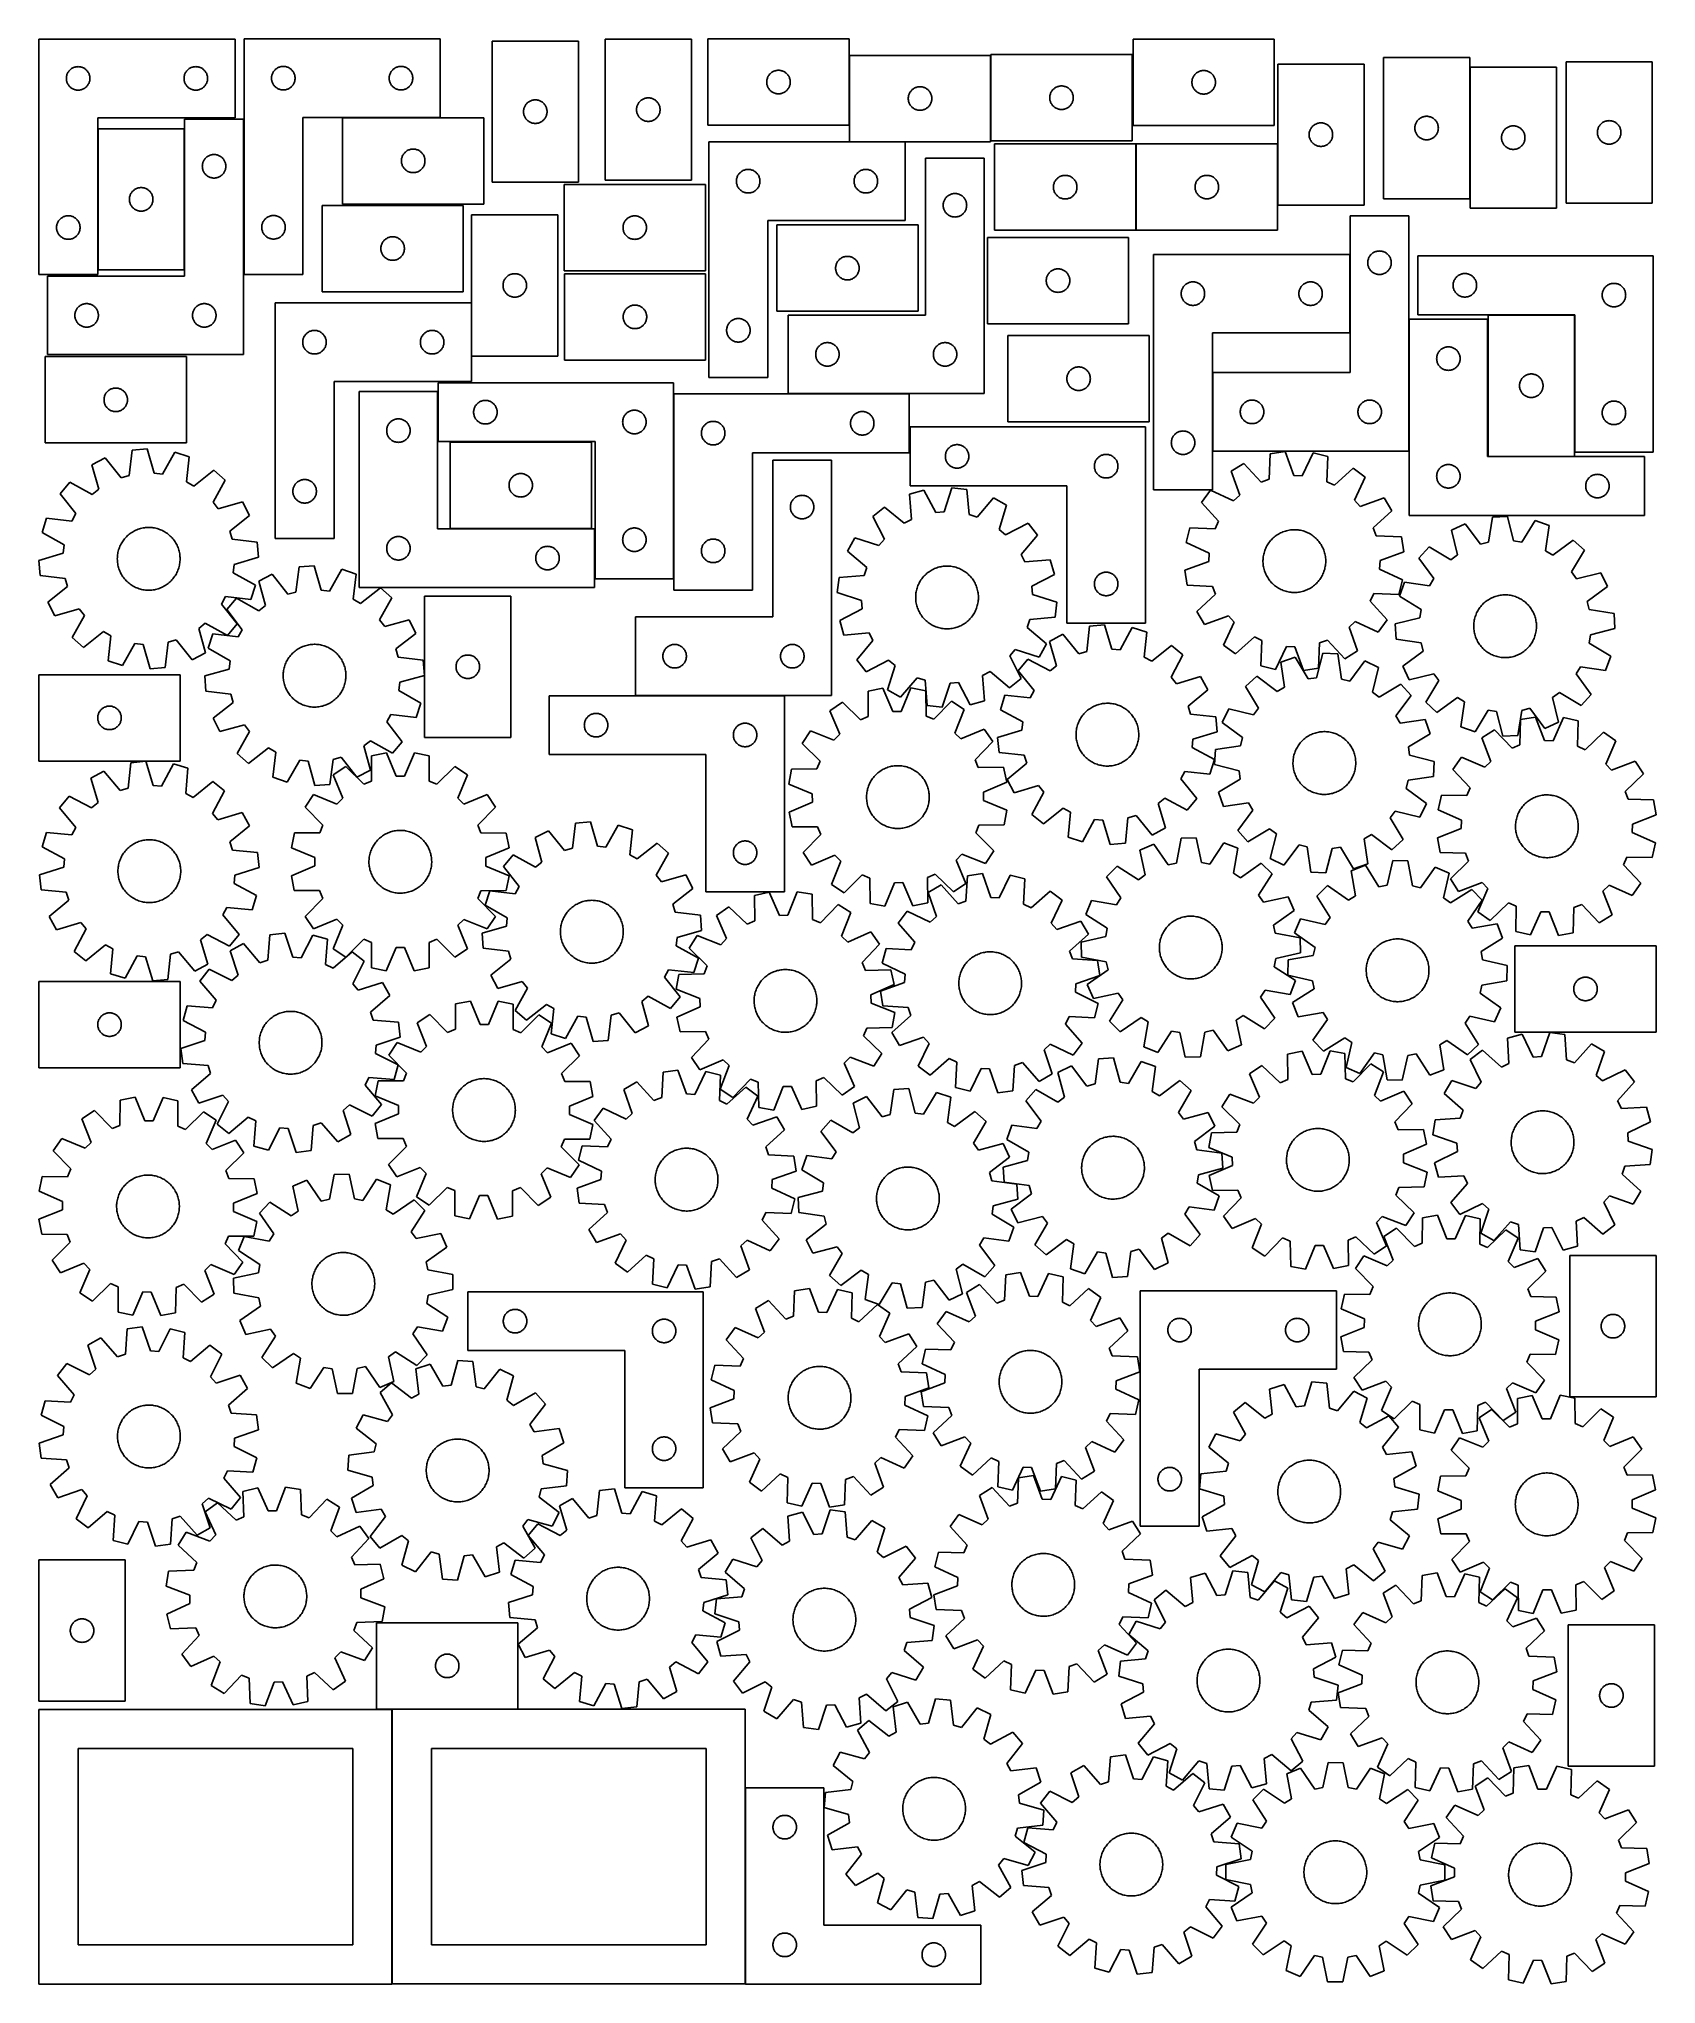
# Model space of a CAD drawing. Header units: millimetres. Extents: x 7 to 1243, y 7 to 1494.
import ezdxf

# ---------------------------------------------------------------- set-up
doc = ezdxf.new("R2010")
doc.units = ezdxf.units.MM
doc.layers.add('CUT', color=7, linetype='CONTINUOUS', true_color=0x000000)

msp = doc.modelspace()

# ---------------------------------------------------------------- linework, layer by layer
at = {"layer": 'CUT'}
for p, q in [((6.530936, 1493.482725), (6.530936, 1313.482725)), ((156.530936, 1493.482725), (6.530936, 1493.482725)), ((156.530936, 1433.482725), (156.530936, 1493.482725)), ((163.476615, 1493.67755), (163.476615, 1313.67755)), ((313.476615, 1493.67755), (163.476615, 1493.67755)), ((313.476615, 1433.67755), (313.476615, 1493.67755)), ((353.201896, 1492.089905), (353.201896, 1384.089905)), ((419.201896, 1492.089905), (353.201896, 1492.089905)), ((419.201896, 1384.089905), (419.201896, 1492.089905)), ((439.638176, 1493.605042), (439.638176, 1385.605042)), ((505.638176, 1493.605042), (439.638176, 1493.605042)), ((505.638176, 1385.605042), (505.638176, 1493.605042)), ((626.206052, 1493.701724), (518.206052, 1493.701724)), ((518.206052, 1493.701724), (518.206052, 1427.701724)), ((626.206052, 1427.701724), (626.206052, 1493.701724)), ((951.422816, 1493.518865), (843.422816, 1493.518865)), ((843.422816, 1493.518865), (843.422816, 1427.518865)), ((951.422816, 1427.518865), (951.422816, 1493.518865)), ((34.775123, 1472.309793), (35.3562, 1472.405729)), ((35.3562, 1472.405729), (35.942308, 1472.463456)), ((35.942308, 1472.463456), (36.530936, 1472.482725)), ((36.530936, 1472.482725), (37.119564, 1472.463456)), ((37.119564, 1472.463456), (37.705672, 1472.405729)), ((37.705672, 1472.405729), (38.286749, 1472.309793)), ((124.775123, 1472.309793), (125.3562, 1472.405729)), ((125.3562, 1472.405729), (125.942308, 1472.463456)), ((125.942308, 1472.463456), (126.530936, 1472.482725)), ((126.530936, 1472.482725), (127.119564, 1472.463456)), ((127.119564, 1472.463456), (127.705672, 1472.405729)), ((127.705672, 1472.405729), (128.286749, 1472.309793)), ((190.58366, 1472.199921), (191.147243, 1472.370882)), ((191.147243, 1472.370882), (191.720802, 1472.504617)), ((191.720802, 1472.504617), (192.301879, 1472.600553)), ((192.301879, 1472.600553), (192.887987, 1472.65828)), ((192.887987, 1472.65828), (193.476615, 1472.67755)), ((193.476615, 1472.67755), (194.065243, 1472.65828)), ((194.065243, 1472.65828), (194.651351, 1472.600553)), ((194.651351, 1472.600553), (195.232428, 1472.504617)), ((195.232428, 1472.504617), (195.805986, 1472.370882)), ((195.805986, 1472.370882), (196.36957, 1472.199921)), ((280.58366, 1472.199921), (281.147243, 1472.370882)), ((281.147243, 1472.370882), (281.720802, 1472.504617)), ((281.720802, 1472.504617), (282.301879, 1472.600553)), ((282.301879, 1472.600553), (282.887987, 1472.65828)), ((282.887987, 1472.65828), (283.476615, 1472.67755)), ((283.476615, 1472.67755), (284.065243, 1472.65828)), ((284.065243, 1472.65828), (284.651351, 1472.600553)), ((284.651351, 1472.600553), (285.232428, 1472.504617)), ((285.232428, 1472.504617), (285.805986, 1472.370882)), ((285.805986, 1472.370882), (286.36957, 1472.199921)), ((734.468074, 1481.133856), (626.468074, 1481.133856)), ((626.468074, 1481.133856), (626.468074, 1415.133856)), ((734.468074, 1415.133856), (734.468074, 1481.133856)), ((842.680263, 1481.725897), (734.680263, 1481.725897)), ((734.680263, 1481.725897), (734.680263, 1415.725897)), ((842.680263, 1415.725897), (842.680263, 1481.725897)), ((1020.05975, 1474.495426), (954.05975, 1474.495426)), ((954.05975, 1474.495426), (954.05975, 1366.495426)), ((1020.05975, 1366.495426), (1020.05975, 1474.495426)), ((1100.902234, 1479.526676), (1034.902234, 1479.526676)), ((1034.902234, 1479.526676), (1034.902234, 1371.526676)), ((1100.902234, 1371.526676), (1100.902234, 1479.526676)), ((1240.560971, 1476.192691), (1174.560971, 1476.192691)), ((1174.560971, 1476.192691), (1174.560971, 1368.192691)), ((1240.560971, 1368.192691), (1240.560971, 1476.192691)), ((27.530936, 1463.482725), (27.550206, 1464.071354)), ((27.550206, 1462.894097), (27.530936, 1463.482725)), ((27.550206, 1464.071354), (27.607932, 1464.657461)), ((27.607932, 1462.30799), (27.550206, 1462.894097)), ((27.607932, 1464.657461), (27.703869, 1465.238538)), ((27.703869, 1461.726912), (27.607932, 1462.30799)), ((27.703869, 1465.238538), (27.837604, 1465.812097)), ((27.837604, 1461.153354), (27.703869, 1461.726912)), ((27.837604, 1465.812097), (28.008565, 1466.375681)), ((28.008565, 1460.58977), (27.837604, 1461.153354)), ((28.008565, 1466.375681), (28.21602, 1466.926876)), ((28.21602, 1460.038575), (28.008565, 1460.58977)), ((28.21602, 1466.926876), (28.459081, 1467.463324)), ((28.459081, 1459.502127), (28.21602, 1460.038575)), ((28.459081, 1467.463324), (28.736707, 1467.982725)), ((28.736707, 1458.982725), (28.459081, 1459.502127)), ((28.736707, 1467.982725), (29.04771, 1468.482857)), ((29.04771, 1458.482593), (28.736707, 1458.982725)), ((29.04771, 1468.482857), (29.390756, 1468.961578)), ((29.390756, 1458.003873), (29.04771, 1458.482593)), ((29.390756, 1468.961578), (29.764378, 1469.416838)), ((29.764378, 1457.548613), (29.390756, 1458.003873)), ((29.764378, 1469.416838), (30.166975, 1469.846686)), ((30.166975, 1457.118764), (29.764378, 1457.548613)), ((30.166975, 1469.846686), (30.596824, 1470.249284)), ((30.596824, 1470.249284), (31.052083, 1470.622905)), ((31.052083, 1470.622905), (31.530804, 1470.965952)), ((31.530804, 1470.965952), (32.030936, 1471.276954)), ((32.030936, 1471.276954), (32.550338, 1471.55458)), ((32.550338, 1471.55458), (33.086785, 1471.797641)), ((33.086785, 1471.797641), (33.637981, 1472.005097)), ((33.637981, 1472.005097), (34.201565, 1472.176058)), ((34.201565, 1472.176058), (34.775123, 1472.309793)), ((38.286749, 1472.309793), (38.860307, 1472.176058)), ((38.860307, 1472.176058), (39.423891, 1472.005097)), ((39.423891, 1472.005097), (39.975087, 1471.797641)), ((39.975087, 1471.797641), (40.511534, 1471.55458)), ((40.511534, 1471.55458), (41.030936, 1471.276954)), ((41.030936, 1471.276954), (41.531068, 1470.965952)), ((41.531068, 1470.965952), (42.009789, 1470.622905)), ((42.009789, 1470.622905), (42.465048, 1470.249284)), ((42.465048, 1470.249284), (42.894897, 1469.846686)), ((42.894897, 1469.846686), (43.297494, 1469.416838)), ((43.297494, 1457.548613), (42.894897, 1457.118764)), ((43.297494, 1469.416838), (43.671116, 1468.961578)), ((43.671116, 1458.003873), (43.297494, 1457.548613)), ((43.671116, 1468.961578), (44.014163, 1468.482857)), ((44.014163, 1458.482593), (43.671116, 1458.003873)), ((44.014163, 1468.482857), (44.325165, 1467.982725)), ((44.325165, 1458.982725), (44.014163, 1458.482593)), ((44.325165, 1467.982725), (44.602791, 1467.463324)), ((44.602791, 1459.502127), (44.325165, 1458.982725)), ((44.602791, 1467.463324), (44.845852, 1466.926876)), ((44.845852, 1460.038575), (44.602791, 1459.502127)), ((44.845852, 1466.926876), (45.053307, 1466.375681)), ((45.053307, 1460.58977), (44.845852, 1460.038575)), ((45.053307, 1466.375681), (45.224269, 1465.812097)), ((45.224269, 1461.153354), (45.053307, 1460.58977)), ((45.224269, 1465.812097), (45.358004, 1465.238538)), ((45.358004, 1461.726912), (45.224269, 1461.153354)), ((45.358004, 1465.238538), (45.45394, 1464.657461)), ((45.45394, 1462.30799), (45.358004, 1461.726912)), ((45.45394, 1464.657461), (45.511666, 1464.071354)), ((45.511666, 1462.894097), (45.45394, 1462.30799)), ((45.511666, 1464.071354), (45.530936, 1463.482725)), ((45.530936, 1463.482725), (45.511666, 1462.894097)), ((117.530936, 1463.482725), (117.550206, 1464.071354)), ((117.550206, 1462.894097), (117.530936, 1463.482725)), ((117.550206, 1464.071354), (117.607932, 1464.657461)), ((117.607932, 1462.30799), (117.550206, 1462.894097)), ((117.607932, 1464.657461), (117.703869, 1465.238538)), ((117.703869, 1461.726912), (117.607932, 1462.30799)), ((117.703869, 1465.238538), (117.837604, 1465.812097)), ((117.837604, 1461.153354), (117.703869, 1461.726912)), ((117.837604, 1465.812097), (118.008565, 1466.375681)), ((118.008565, 1460.58977), (117.837604, 1461.153354)), ((118.008565, 1466.375681), (118.21602, 1466.926876)), ((118.21602, 1460.038575), (118.008565, 1460.58977)), ((118.21602, 1466.926876), (118.459081, 1467.463324)), ((118.459081, 1459.502127), (118.21602, 1460.038575)), ((118.459081, 1467.463324), (118.736707, 1467.982725)), ((118.736707, 1458.982725), (118.459081, 1459.502127)), ((118.736707, 1467.982725), (119.04771, 1468.482857)), ((119.04771, 1458.482593), (118.736707, 1458.982725)), ((119.04771, 1468.482857), (119.390756, 1468.961578)), ((119.390756, 1458.003873), (119.04771, 1458.482593)), ((119.390756, 1468.961578), (119.764378, 1469.416838)), ((119.764378, 1457.548613), (119.390756, 1458.003873)), ((119.764378, 1469.416838), (120.166975, 1469.846686)), ((120.166975, 1457.118764), (119.764378, 1457.548613)), ((120.166975, 1469.846686), (120.596824, 1470.249284)), ((120.596824, 1470.249284), (121.052083, 1470.622905)), ((121.052083, 1470.622905), (121.530804, 1470.965952)), ((121.530804, 1470.965952), (122.030936, 1471.276954)), ((122.030936, 1471.276954), (122.550338, 1471.55458)), ((122.550338, 1471.55458), (123.086785, 1471.797641)), ((123.086785, 1471.797641), (123.637981, 1472.005097)), ((123.637981, 1472.005097), (124.201565, 1472.176058)), ((124.201565, 1472.176058), (124.775123, 1472.309793)), ((128.286749, 1472.309793), (128.860307, 1472.176058)), ((128.860307, 1472.176058), (129.423891, 1472.005097)), ((129.423891, 1472.005097), (129.975087, 1471.797641)), ((129.975087, 1471.797641), (130.511534, 1471.55458)), ((130.511534, 1471.55458), (131.030936, 1471.276954)), ((131.030936, 1471.276954), (131.531068, 1470.965952)), ((131.531068, 1470.965952), (132.009789, 1470.622905)), ((132.009789, 1470.622905), (132.465048, 1470.249284)), ((132.465048, 1470.249284), (132.894897, 1469.846686)), ((132.894897, 1469.846686), (133.297494, 1469.416838)), ((133.297494, 1457.548613), (132.894897, 1457.118764)), ((133.297494, 1469.416838), (133.671116, 1468.961578)), ((133.671116, 1458.003873), (133.297494, 1457.548613)), ((133.671116, 1468.961578), (134.014163, 1468.482857)), ((134.014163, 1458.482593), (133.671116, 1458.003873)), ((134.014163, 1468.482857), (134.325165, 1467.982725)), ((134.325165, 1458.982725), (134.014163, 1458.482593)), ((134.325165, 1467.982725), (134.602791, 1467.463324)), ((134.602791, 1459.502127), (134.325165, 1458.982725)), ((134.602791, 1467.463324), (134.845852, 1466.926876)), ((134.845852, 1460.038575), (134.602791, 1459.502127)), ((134.845852, 1466.926876), (135.053307, 1466.375681)), ((135.053307, 1460.58977), (134.845852, 1460.038575)), ((135.053307, 1466.375681), (135.224269, 1465.812097)), ((135.224269, 1461.153354), (135.053307, 1460.58977)), ((135.224269, 1465.812097), (135.358004, 1465.238538)), ((135.358004, 1461.726912), (135.224269, 1461.153354)), ((135.358004, 1465.238538), (135.45394, 1464.657461)), ((135.45394, 1462.30799), (135.358004, 1461.726912)), ((135.45394, 1464.657461), (135.511666, 1464.071354)), ((135.511666, 1462.894097), (135.45394, 1462.30799)), ((135.511666, 1464.071354), (135.530936, 1463.482725)), ((135.530936, 1463.482725), (135.511666, 1462.894097)), ((184.476615, 1463.67755), (184.495884, 1464.266178)), ((184.495884, 1463.088921), (184.476615, 1463.67755)), ((184.495884, 1464.266178), (184.553611, 1464.852285)), ((184.553611, 1462.502814), (184.495884, 1463.088921)), ((184.553611, 1464.852285), (184.649547, 1465.433363)), ((184.649547, 1461.921737), (184.553611, 1462.502814)), ((184.649547, 1465.433363), (184.783282, 1466.006921)), ((184.783282, 1461.348178), (184.649547, 1461.921737)), ((184.783282, 1466.006921), (184.954244, 1466.570505)), ((184.954244, 1460.784594), (184.783282, 1461.348178)), ((184.954244, 1466.570505), (185.161699, 1467.121701)), ((185.161699, 1460.233399), (184.954244, 1460.784594)), ((185.161699, 1467.121701), (185.40476, 1467.658148)), ((185.40476, 1459.696951), (185.161699, 1460.233399)), ((185.40476, 1467.658148), (185.682386, 1468.17755)), ((185.682386, 1459.17755), (185.40476, 1459.696951)), ((185.682386, 1468.17755), (185.993388, 1468.677682)), ((185.993388, 1458.677418), (185.682386, 1459.17755)), ((185.993388, 1468.677682), (186.336435, 1469.156402)), ((186.336435, 1458.198697), (185.993388, 1458.677418)), ((186.336435, 1469.156402), (186.710057, 1469.611662)), ((186.710057, 1457.743437), (186.336435, 1458.198697)), ((186.710057, 1469.611662), (187.112654, 1470.041511)), ((187.112654, 1457.313589), (186.710057, 1457.743437)), ((187.112654, 1470.041511), (187.542502, 1470.444108)), ((187.542502, 1470.444108), (187.997762, 1470.81773)), ((187.997762, 1470.81773), (188.476483, 1471.160776)), ((188.476483, 1471.160776), (188.976615, 1471.471778)), ((188.976615, 1471.471778), (189.496017, 1471.749404)), ((189.496017, 1471.749404), (190.032464, 1471.992465)), ((190.032464, 1471.992465), (190.58366, 1472.199921)), ((196.36957, 1472.199921), (196.920766, 1471.992465)), ((196.920766, 1471.992465), (197.457213, 1471.749404)), ((197.457213, 1471.749404), (197.976615, 1471.471778)), ((197.976615, 1471.471778), (198.476747, 1471.160776)), ((198.476747, 1471.160776), (198.955468, 1470.81773)), ((198.955468, 1470.81773), (199.410727, 1470.444108)), ((199.410727, 1470.444108), (199.840576, 1470.041511)), ((199.840576, 1470.041511), (200.243173, 1469.611662)), ((200.243173, 1457.743437), (199.840576, 1457.313589)), ((200.243173, 1469.611662), (200.616795, 1469.156402)), ((200.616795, 1458.198697), (200.243173, 1457.743437)), ((200.616795, 1469.156402), (200.959841, 1468.677682)), ((200.959841, 1458.677418), (200.616795, 1458.198697)), ((200.959841, 1468.677682), (201.270843, 1468.17755)), ((201.270843, 1459.17755), (200.959841, 1458.677418)), ((201.270843, 1468.17755), (201.548469, 1467.658148)), ((201.548469, 1459.696951), (201.270843, 1459.17755)), ((201.548469, 1467.658148), (201.791531, 1467.121701)), ((201.791531, 1460.233399), (201.548469, 1459.696951)), ((201.791531, 1467.121701), (201.998986, 1466.570505)), ((201.998986, 1460.784594), (201.791531, 1460.233399)), ((201.998986, 1466.570505), (202.169947, 1466.006921)), ((202.169947, 1461.348178), (201.998986, 1460.784594)), ((202.169947, 1466.006921), (202.303682, 1465.433363)), ((202.303682, 1461.921737), (202.169947, 1461.348178)), ((202.303682, 1465.433363), (202.399619, 1464.852285)), ((202.399619, 1462.502814), (202.303682, 1461.921737)), ((202.399619, 1464.852285), (202.457345, 1464.266178)), ((202.457345, 1463.088921), (202.399619, 1462.502814)), ((202.457345, 1464.266178), (202.476615, 1463.67755)), ((202.476615, 1463.67755), (202.457345, 1463.088921)), ((274.476615, 1463.67755), (274.495884, 1464.266178)), ((274.495884, 1463.088921), (274.476615, 1463.67755)), ((274.495884, 1464.266178), (274.553611, 1464.852285)), ((274.553611, 1462.502814), (274.495884, 1463.088921)), ((274.553611, 1464.852285), (274.649547, 1465.433363)), ((274.649547, 1461.921737), (274.553611, 1462.502814)), ((274.649547, 1465.433363), (274.783282, 1466.006921)), ((274.783282, 1461.348178), (274.649547, 1461.921737)), ((274.783282, 1466.006921), (274.954244, 1466.570505)), ((274.954244, 1460.784594), (274.783282, 1461.348178)), ((274.954244, 1466.570505), (275.161699, 1467.121701)), ((275.161699, 1460.233399), (274.954244, 1460.784594)), ((275.161699, 1467.121701), (275.40476, 1467.658148)), ((275.40476, 1459.696951), (275.161699, 1460.233399)), ((275.40476, 1467.658148), (275.682386, 1468.17755)), ((275.682386, 1459.17755), (275.40476, 1459.696951)), ((275.682386, 1468.17755), (275.993388, 1468.677682)), ((275.993388, 1458.677418), (275.682386, 1459.17755)), ((275.993388, 1468.677682), (276.336435, 1469.156402)), ((276.336435, 1458.198697), (275.993388, 1458.677418)), ((276.336435, 1469.156402), (276.710057, 1469.611662)), ((276.710057, 1457.743437), (276.336435, 1458.198697)), ((276.710057, 1469.611662), (277.112654, 1470.041511)), ((277.112654, 1457.313589), (276.710057, 1457.743437)), ((277.112654, 1470.041511), (277.542502, 1470.444108)), ((277.542502, 1470.444108), (277.997762, 1470.81773)), ((277.997762, 1470.81773), (278.476483, 1471.160776)), ((278.476483, 1471.160776), (278.976615, 1471.471778)), ((278.976615, 1471.471778), (279.496017, 1471.749404)), ((279.496017, 1471.749404), (280.032464, 1471.992465)), ((280.032464, 1471.992465), (280.58366, 1472.199921)), ((286.36957, 1472.199921), (286.920766, 1471.992465)), ((286.920766, 1471.992465), (287.457213, 1471.749404)), ((287.457213, 1471.749404), (287.976615, 1471.471778)), ((287.976615, 1471.471778), (288.476747, 1471.160776)), ((288.476747, 1471.160776), (288.955468, 1470.81773)), ((288.955468, 1470.81773), (289.410727, 1470.444108)), ((289.410727, 1470.444108), (289.840576, 1470.041511)), ((289.840576, 1470.041511), (290.243173, 1469.611662)), ((290.243173, 1457.743437), (289.840576, 1457.313589)), ((290.243173, 1469.611662), (290.616795, 1469.156402)), ((290.616795, 1458.198697), (290.243173, 1457.743437)), ((290.616795, 1469.156402), (290.959841, 1468.677682)), ((290.959841, 1458.677418), (290.616795, 1458.198697)), ((290.959841, 1468.677682), (291.270843, 1468.17755)), ((291.270843, 1459.17755), (290.959841, 1458.677418)), ((291.270843, 1468.17755), (291.548469, 1467.658148)), ((291.548469, 1459.696951), (291.270843, 1459.17755)), ((291.548469, 1467.658148), (291.791531, 1467.121701)), ((291.791531, 1460.233399), (291.548469, 1459.696951)), ((291.791531, 1467.121701), (291.998986, 1466.570505)), ((291.998986, 1460.784594), (291.791531, 1460.233399)), ((291.998986, 1466.570505), (292.169947, 1466.006921)), ((292.169947, 1461.348178), (291.998986, 1460.784594)), ((292.169947, 1466.006921), (292.303682, 1465.433363)), ((292.303682, 1461.921737), (292.169947, 1461.348178)), ((292.303682, 1465.433363), (292.399619, 1464.852285)), ((292.399619, 1462.502814), (292.303682, 1461.921737)), ((292.399619, 1464.852285), (292.457345, 1464.266178)), ((292.457345, 1463.088921), (292.399619, 1462.502814)), ((292.457345, 1464.266178), (292.476615, 1463.67755)), ((292.476615, 1463.67755), (292.457345, 1463.088921)), ((563.206052, 1460.701724), (563.225322, 1461.290352)), ((563.225322, 1460.113096), (563.206052, 1460.701724)), ((563.225322, 1461.290352), (563.283048, 1461.876459)), ((563.283048, 1459.526988), (563.225322, 1460.113096)), ((563.283048, 1461.876459), (563.378984, 1462.457537)), ((563.378984, 1458.945911), (563.283048, 1459.526988)), ((563.378984, 1462.457537), (563.512719, 1463.031095)), ((563.512719, 1458.372352), (563.378984, 1458.945911)), ((563.512719, 1463.031095), (563.683681, 1463.594679)), ((563.683681, 1457.808769), (563.512719, 1458.372352)), ((563.683681, 1463.594679), (563.891136, 1464.145875)), ((563.891136, 1457.257573), (563.683681, 1457.808769)), ((563.891136, 1464.145875), (564.134197, 1464.682322)), ((564.134197, 1464.682322), (564.411823, 1465.201724)), ((564.411823, 1465.201724), (564.722825, 1465.701856)), ((564.722825, 1465.701856), (565.065872, 1466.180577)), ((565.065872, 1466.180577), (565.439494, 1466.635836)), ((565.439494, 1466.635836), (565.842091, 1467.065685)), ((565.842091, 1467.065685), (566.27194, 1467.468282)), ((566.27194, 1467.468282), (566.727199, 1467.841904)), ((566.727199, 1467.841904), (567.20592, 1468.18495)), ((567.20592, 1468.18495), (567.706052, 1468.495952)), ((567.706052, 1468.495952), (568.225454, 1468.773578)), ((568.225454, 1468.773578), (568.761901, 1469.01664)), ((568.761901, 1469.01664), (569.313097, 1469.224095)), ((569.313097, 1469.224095), (569.87668, 1469.395056)), ((569.87668, 1469.395056), (570.450239, 1469.528791)), ((570.450239, 1469.528791), (571.031316, 1469.624727)), ((571.031316, 1469.624727), (571.617424, 1469.682454)), ((571.617424, 1469.682454), (572.206052, 1469.701724)), ((572.206052, 1469.701724), (572.79468, 1469.682454)), ((572.79468, 1469.682454), (573.380788, 1469.624727)), ((573.380788, 1469.624727), (573.961865, 1469.528791)), ((573.961865, 1469.528791), (574.535423, 1469.395056)), ((574.535423, 1469.395056), (575.099007, 1469.224095)), ((575.099007, 1469.224095), (575.650203, 1469.01664)), ((575.650203, 1469.01664), (576.18665, 1468.773578)), ((576.18665, 1468.773578), (576.706052, 1468.495952)), ((576.706052, 1468.495952), (577.206184, 1468.18495)), ((577.206184, 1468.18495), (577.684905, 1467.841904)), ((577.684905, 1467.841904), (578.140164, 1467.468282)), ((578.140164, 1467.468282), (578.570013, 1467.065685)), ((578.570013, 1467.065685), (578.97261, 1466.635836)), ((578.97261, 1466.635836), (579.346232, 1466.180577)), ((579.346232, 1466.180577), (579.689278, 1465.701856)), ((579.689278, 1465.701856), (580.000281, 1465.201724)), ((580.000281, 1465.201724), (580.277907, 1464.682322)), ((580.277907, 1464.682322), (580.520968, 1464.145875)), ((580.520968, 1464.145875), (580.728423, 1463.594679)), ((580.728423, 1457.808769), (580.520968, 1457.257573)), ((580.728423, 1463.594679), (580.899384, 1463.031095)), ((580.899384, 1458.372352), (580.728423, 1457.808769)), ((580.899384, 1463.031095), (581.033119, 1462.457537)), ((581.033119, 1458.945911), (580.899384, 1458.372352)), ((581.033119, 1462.457537), (581.129056, 1461.876459)), ((581.129056, 1459.526988), (581.033119, 1458.945911)), ((581.129056, 1461.876459), (581.186782, 1461.290352)), ((581.186782, 1460.113096), (581.129056, 1459.526988)), ((581.186782, 1461.290352), (581.206052, 1460.701724)), ((581.206052, 1460.701724), (581.186782, 1460.113096)), ((786.350891, 1457.419229), (786.92445, 1457.552964)), ((786.92445, 1457.552964), (787.505527, 1457.6489)), ((787.505527, 1457.6489), (788.091635, 1457.706627)), ((788.091635, 1457.706627), (788.680263, 1457.725897)), ((788.680263, 1457.725897), (789.268891, 1457.706627)), ((789.268891, 1457.706627), (789.854998, 1457.6489)), ((789.854998, 1457.6489), (790.436076, 1457.552964)), ((790.436076, 1457.552964), (791.009634, 1457.419229)), ((888.422816, 1460.518865), (888.442086, 1461.107494)), ((888.442086, 1459.930237), (888.422816, 1460.518865)), ((888.442086, 1461.107494), (888.499813, 1461.693601)), ((888.499813, 1459.34413), (888.442086, 1459.930237)), ((888.499813, 1461.693601), (888.595749, 1462.274678)), ((888.595749, 1458.763053), (888.499813, 1459.34413)), ((888.595749, 1462.274678), (888.729484, 1462.848237)), ((888.729484, 1458.189494), (888.595749, 1458.763053)), ((888.729484, 1462.848237), (888.900445, 1463.411821)), ((888.900445, 1457.62591), (888.729484, 1458.189494)), ((888.900445, 1463.411821), (889.107901, 1463.963016)), ((889.107901, 1457.074715), (888.900445, 1457.62591)), ((889.107901, 1463.963016), (889.350962, 1464.499464)), ((889.350962, 1464.499464), (889.628588, 1465.018865)), ((889.628588, 1465.018865), (889.93959, 1465.518998)), ((889.93959, 1465.518998), (890.282636, 1465.997718)), ((890.282636, 1465.997718), (890.656258, 1466.452978)), ((890.656258, 1466.452978), (891.058855, 1466.882826)), ((891.058855, 1466.882826), (891.488704, 1467.285424)), ((891.488704, 1467.285424), (891.943964, 1467.659045)), ((891.943964, 1467.659045), (892.422684, 1468.002092)), ((892.422684, 1468.002092), (892.922816, 1468.313094)), ((892.922816, 1468.313094), (893.442218, 1468.59072)), ((893.442218, 1468.59072), (893.978666, 1468.833781)), ((893.978666, 1468.833781), (894.529861, 1469.041237)), ((894.529861, 1469.041237), (895.093445, 1469.212198)), ((895.093445, 1469.212198), (895.667004, 1469.345933)), ((895.667004, 1469.345933), (896.248081, 1469.441869)), ((896.248081, 1469.441869), (896.834188, 1469.499596)), ((896.834188, 1469.499596), (897.422816, 1469.518865)), ((897.422816, 1469.518865), (898.011445, 1469.499596)), ((898.011445, 1469.499596), (898.597552, 1469.441869)), ((898.597552, 1469.441869), (899.178629, 1469.345933)), ((899.178629, 1469.345933), (899.752188, 1469.212198)), ((899.752188, 1469.212198), (900.315772, 1469.041237)), ((900.315772, 1469.041237), (900.866967, 1468.833781)), ((900.866967, 1468.833781), (901.403415, 1468.59072)), ((901.403415, 1468.59072), (901.922816, 1468.313094)), ((901.922816, 1468.313094), (902.422949, 1468.002092)), ((902.422949, 1468.002092), (902.901669, 1467.659045)), ((902.901669, 1467.659045), (903.356929, 1467.285424)), ((903.356929, 1467.285424), (903.786777, 1466.882826)), ((903.786777, 1466.882826), (904.189375, 1466.452978)), ((904.189375, 1466.452978), (904.562996, 1465.997718)), ((904.562996, 1465.997718), (904.906043, 1465.518998)), ((904.906043, 1465.518998), (905.217045, 1465.018865)), ((905.217045, 1465.018865), (905.494671, 1464.499464)), ((905.494671, 1464.499464), (905.737732, 1463.963016)), ((905.737732, 1463.963016), (905.945188, 1463.411821)), ((905.945188, 1457.62591), (905.737732, 1457.074715)), ((905.945188, 1463.411821), (906.116149, 1462.848237)), ((906.116149, 1458.189494), (905.945188, 1457.62591)), ((906.116149, 1462.848237), (906.249884, 1462.274678)), ((906.249884, 1458.763053), (906.116149, 1458.189494)), ((906.249884, 1462.274678), (906.34582, 1461.693601)), ((906.34582, 1459.34413), (906.249884, 1458.763053)), ((906.34582, 1461.693601), (906.403547, 1461.107494)), ((906.403547, 1459.930237), (906.34582, 1459.34413)), ((906.403547, 1461.107494), (906.422816, 1460.518865)), ((906.422816, 1460.518865), (906.403547, 1459.930237)), ((1101.181373, 1472.215393), (1101.181373, 1364.215393)), ((1167.181373, 1472.215393), (1101.181373, 1472.215393)), ((1167.181373, 1364.215393), (1167.181373, 1472.215393)), ((30.596824, 1456.716167), (30.166975, 1457.118764)), ((31.052083, 1456.342545), (30.596824, 1456.716167)), ((31.530804, 1455.999499), (31.052083, 1456.342545)), ((32.030936, 1455.688497), (31.530804, 1455.999499)), ((32.550338, 1455.410871), (32.030936, 1455.688497)), ((33.086785, 1455.16781), (32.550338, 1455.410871)), ((33.637981, 1454.960354), (33.086785, 1455.16781)), ((34.201565, 1454.789393), (33.637981, 1454.960354)), ((34.775123, 1454.655658), (34.201565, 1454.789393)), ((35.3562, 1454.559722), (34.775123, 1454.655658)), ((35.942308, 1454.501995), (35.3562, 1454.559722)), ((36.530936, 1454.482725), (35.942308, 1454.501995)), ((37.119564, 1454.501995), (36.530936, 1454.482725)), ((37.705672, 1454.559722), (37.119564, 1454.501995)), ((38.286749, 1454.655658), (37.705672, 1454.559722)), ((38.860307, 1454.789393), (38.286749, 1454.655658)), ((39.423891, 1454.960354), (38.860307, 1454.789393)), ((39.975087, 1455.16781), (39.423891, 1454.960354)), ((40.511534, 1455.410871), (39.975087, 1455.16781)), ((41.030936, 1455.688497), (40.511534, 1455.410871)), ((41.531068, 1455.999499), (41.030936, 1455.688497)), ((42.009789, 1456.342545), (41.531068, 1455.999499)), ((42.465048, 1456.716167), (42.009789, 1456.342545)), ((42.894897, 1457.118764), (42.465048, 1456.716167)), ((120.596824, 1456.716167), (120.166975, 1457.118764)), ((121.052083, 1456.342545), (120.596824, 1456.716167)), ((121.530804, 1455.999499), (121.052083, 1456.342545)), ((122.030936, 1455.688497), (121.530804, 1455.999499)), ((122.550338, 1455.410871), (122.030936, 1455.688497)), ((123.086785, 1455.16781), (122.550338, 1455.410871)), ((123.637981, 1454.960354), (123.086785, 1455.16781)), ((124.201565, 1454.789393), (123.637981, 1454.960354)), ((124.775123, 1454.655658), (124.201565, 1454.789393)), ((125.3562, 1454.559722), (124.775123, 1454.655658)), ((125.942308, 1454.501995), (125.3562, 1454.559722)), ((126.530936, 1454.482725), (125.942308, 1454.501995)), ((127.119564, 1454.501995), (126.530936, 1454.482725)), ((127.705672, 1454.559722), (127.119564, 1454.501995)), ((128.286749, 1454.655658), (127.705672, 1454.559722)), ((128.860307, 1454.789393), (128.286749, 1454.655658)), ((129.423891, 1454.960354), (128.860307, 1454.789393)), ((129.975087, 1455.16781), (129.423891, 1454.960354)), ((130.511534, 1455.410871), (129.975087, 1455.16781)), ((131.030936, 1455.688497), (130.511534, 1455.410871)), ((131.531068, 1455.999499), (131.030936, 1455.688497)), ((132.009789, 1456.342545), (131.531068, 1455.999499)), ((132.465048, 1456.716167), (132.009789, 1456.342545)), ((132.894897, 1457.118764), (132.465048, 1456.716167)), ((187.542502, 1456.910991), (187.112654, 1457.313589)), ((187.997762, 1456.53737), (187.542502, 1456.910991)), ((188.476483, 1456.194323), (187.997762, 1456.53737)), ((188.976615, 1455.883321), (188.476483, 1456.194323)), ((189.496017, 1455.605695), (188.976615, 1455.883321)), ((190.032464, 1455.362634), (189.496017, 1455.605695)), ((190.58366, 1455.155178), (190.032464, 1455.362634)), ((191.147243, 1454.984217), (190.58366, 1455.155178)), ((191.720802, 1454.850482), (191.147243, 1454.984217)), ((192.301879, 1454.754546), (191.720802, 1454.850482)), ((192.887987, 1454.696819), (192.301879, 1454.754546)), ((193.476615, 1454.67755), (192.887987, 1454.696819)), ((194.065243, 1454.696819), (193.476615, 1454.67755)), ((194.651351, 1454.754546), (194.065243, 1454.696819)), ((195.232428, 1454.850482), (194.651351, 1454.754546)), ((195.805986, 1454.984217), (195.232428, 1454.850482)), ((196.36957, 1455.155178), (195.805986, 1454.984217)), ((196.920766, 1455.362634), (196.36957, 1455.155178)), ((197.457213, 1455.605695), (196.920766, 1455.362634)), ((197.976615, 1455.883321), (197.457213, 1455.605695)), ((198.476747, 1456.194323), (197.976615, 1455.883321)), ((198.955468, 1456.53737), (198.476747, 1456.194323)), ((199.410727, 1456.910991), (198.955468, 1456.53737)), ((199.840576, 1457.313589), (199.410727, 1456.910991)), ((277.542502, 1456.910991), (277.112654, 1457.313589)), ((277.997762, 1456.53737), (277.542502, 1456.910991)), ((278.476483, 1456.194323), (277.997762, 1456.53737)), ((278.976615, 1455.883321), (278.476483, 1456.194323)), ((279.496017, 1455.605695), (278.976615, 1455.883321)), ((280.032464, 1455.362634), (279.496017, 1455.605695)), ((280.58366, 1455.155178), (280.032464, 1455.362634)), ((281.147243, 1454.984217), (280.58366, 1455.155178)), ((281.720802, 1454.850482), (281.147243, 1454.984217)), ((282.301879, 1454.754546), (281.720802, 1454.850482)), ((282.887987, 1454.696819), (282.301879, 1454.754546)), ((283.476615, 1454.67755), (282.887987, 1454.696819)), ((284.065243, 1454.696819), (283.476615, 1454.67755)), ((284.651351, 1454.754546), (284.065243, 1454.696819)), ((285.232428, 1454.850482), (284.651351, 1454.754546)), ((285.805986, 1454.984217), (285.232428, 1454.850482)), ((286.36957, 1455.155178), (285.805986, 1454.984217)), ((286.920766, 1455.362634), (286.36957, 1455.155178)), ((287.457213, 1455.605695), (286.920766, 1455.362634)), ((287.976615, 1455.883321), (287.457213, 1455.605695)), ((288.476747, 1456.194323), (287.976615, 1455.883321)), ((288.955468, 1456.53737), (288.476747, 1456.194323)), ((289.410727, 1456.910991), (288.955468, 1456.53737)), ((289.840576, 1457.313589), (289.410727, 1456.910991)), ((378.130042, 1442.070503), (378.407668, 1442.589905)), ((378.407668, 1442.589905), (378.71867, 1443.090037)), ((378.71867, 1443.090037), (379.061716, 1443.568758)), ((379.061716, 1443.568758), (379.435338, 1444.024017)), ((379.435338, 1444.024017), (379.837935, 1444.453866)), ((379.837935, 1444.453866), (380.267784, 1444.856463)), ((380.267784, 1444.856463), (380.723044, 1445.230085)), ((380.723044, 1445.230085), (381.201764, 1445.573132)), ((381.201764, 1445.573132), (381.701896, 1445.884134)), ((381.701896, 1445.884134), (382.221298, 1446.16176)), ((382.221298, 1446.16176), (382.757746, 1446.404821)), ((382.757746, 1446.404821), (383.308941, 1446.612276)), ((383.308941, 1446.612276), (383.872525, 1446.783238)), ((383.872525, 1446.783238), (384.446083, 1446.916973)), ((384.446083, 1446.916973), (385.027161, 1447.012909)), ((385.027161, 1447.012909), (385.613268, 1447.070635)), ((385.613268, 1447.070635), (386.201896, 1447.089905)), ((386.201896, 1447.089905), (386.790525, 1447.070635)), ((386.790525, 1447.070635), (387.376632, 1447.012909)), ((387.376632, 1447.012909), (387.957709, 1446.916973)), ((387.957709, 1446.916973), (388.531268, 1446.783238)), ((388.531268, 1446.783238), (389.094852, 1446.612276)), ((389.094852, 1446.612276), (389.646047, 1446.404821)), ((389.646047, 1446.404821), (390.182495, 1446.16176)), ((390.182495, 1446.16176), (390.701896, 1445.884134)), ((390.701896, 1445.884134), (391.202028, 1445.573132)), ((391.202028, 1445.573132), (391.680749, 1445.230085)), ((391.680749, 1445.230085), (392.136009, 1444.856463)), ((392.136009, 1444.856463), (392.565857, 1444.453866)), ((392.565857, 1444.453866), (392.968455, 1444.024017)), ((392.968455, 1444.024017), (393.342076, 1443.568758)), ((393.342076, 1443.568758), (393.685123, 1443.090037)), ((393.685123, 1443.090037), (393.996125, 1442.589905)), ((393.996125, 1442.589905), (394.273751, 1442.070503)), ((464.115805, 1442.497997), (464.32326, 1443.049193)), ((464.32326, 1443.049193), (464.566321, 1443.58564)), ((464.566321, 1443.58564), (464.843947, 1444.105042)), ((464.843947, 1444.105042), (465.154949, 1444.605174)), ((465.154949, 1444.605174), (465.497996, 1445.083895)), ((465.497996, 1445.083895), (465.871617, 1445.539154)), ((465.871617, 1445.539154), (466.274215, 1445.969003)), ((466.274215, 1445.969003), (466.704063, 1446.3716)), ((466.704063, 1446.3716), (467.159323, 1446.745222)), ((467.159323, 1446.745222), (467.638044, 1447.088268)), ((467.638044, 1447.088268), (468.138176, 1447.39927)), ((468.138176, 1447.39927), (468.657577, 1447.676896)), ((468.657577, 1447.676896), (469.194025, 1447.919958)), ((469.194025, 1447.919958), (469.745221, 1448.127413)), ((469.745221, 1448.127413), (470.308804, 1448.298374)), ((470.308804, 1448.298374), (470.882363, 1448.432109)), ((470.882363, 1448.432109), (471.46344, 1448.528046)), ((471.46344, 1448.528046), (472.049548, 1448.585772)), ((472.049548, 1448.585772), (472.638176, 1448.605042)), ((472.638176, 1448.605042), (473.226804, 1448.585772)), ((473.226804, 1448.585772), (473.812911, 1448.528046)), ((473.812911, 1448.528046), (474.393989, 1448.432109)), ((474.393989, 1448.432109), (474.967547, 1448.298374)), ((474.967547, 1448.298374), (475.531131, 1448.127413)), ((475.531131, 1448.127413), (476.082327, 1447.919958)), ((476.082327, 1447.919958), (476.618774, 1447.676896)), ((476.618774, 1447.676896), (477.138176, 1447.39927)), ((477.138176, 1447.39927), (477.638308, 1447.088268)), ((477.638308, 1447.088268), (478.117029, 1446.745222)), ((478.117029, 1446.745222), (478.572288, 1446.3716)), ((478.572288, 1446.3716), (479.002137, 1445.969003)), ((479.002137, 1445.969003), (479.404734, 1445.539154)), ((479.404734, 1445.539154), (479.778356, 1445.083895)), ((479.778356, 1445.083895), (480.121402, 1444.605174)), ((480.121402, 1444.605174), (480.432404, 1444.105042)), ((480.432404, 1444.105042), (480.71003, 1443.58564)), ((480.71003, 1443.58564), (480.953091, 1443.049193)), ((480.953091, 1443.049193), (481.160547, 1442.497997)), ((564.134197, 1456.721126), (563.891136, 1457.257573)), ((564.411823, 1456.201724), (564.134197, 1456.721126)), ((564.722825, 1455.701592), (564.411823, 1456.201724)), ((565.065872, 1455.222871), (564.722825, 1455.701592)), ((565.439494, 1454.767611), (565.065872, 1455.222871)), ((565.842091, 1454.337763), (565.439494, 1454.767611)), ((566.27194, 1453.935165), (565.842091, 1454.337763)), ((566.727199, 1453.561544), (566.27194, 1453.935165)), ((567.20592, 1453.218497), (566.727199, 1453.561544)), ((567.706052, 1452.907495), (567.20592, 1453.218497)), ((568.225454, 1452.629869), (567.706052, 1452.907495)), ((568.761901, 1452.386808), (568.225454, 1452.629869)), ((569.313097, 1452.179353), (568.761901, 1452.386808)), ((569.87668, 1452.008391), (569.313097, 1452.179353)), ((570.450239, 1451.874656), (569.87668, 1452.008391)), ((571.031316, 1451.77872), (570.450239, 1451.874656)), ((571.617424, 1451.720993), (571.031316, 1451.77872)), ((572.206052, 1451.701724), (571.617424, 1451.720993)), ((572.79468, 1451.720993), (572.206052, 1451.701724)), ((573.380788, 1451.77872), (572.79468, 1451.720993)), ((573.961865, 1451.874656), (573.380788, 1451.77872)), ((574.535423, 1452.008391), (573.961865, 1451.874656)), ((575.099007, 1452.179353), (574.535423, 1452.008391)), ((575.650203, 1452.386808), (575.099007, 1452.179353)), ((576.18665, 1452.629869), (575.650203, 1452.386808)), ((576.706052, 1452.907495), (576.18665, 1452.629869)), ((577.206184, 1453.218497), (576.706052, 1452.907495)), ((577.684905, 1453.561544), (577.206184, 1453.218497)), ((578.140164, 1453.935165), (577.684905, 1453.561544)), ((578.570013, 1454.337763), (578.140164, 1453.935165)), ((578.97261, 1454.767611), (578.570013, 1454.337763)), ((579.346232, 1455.222871), (578.97261, 1454.767611)), ((579.689278, 1455.701592), (579.346232, 1455.222871)), ((580.000281, 1456.201724), (579.689278, 1455.701592)), ((580.277907, 1456.721126), (580.000281, 1456.201724)), ((580.520968, 1457.257573), (580.277907, 1456.721126)), ((671.468074, 1448.133856), (671.487344, 1448.722484)), ((671.487344, 1447.545227), (671.468074, 1448.133856)), ((671.487344, 1448.722484), (671.54507, 1449.308591)), ((671.54507, 1446.95912), (671.487344, 1447.545227)), ((671.54507, 1449.308591), (671.641006, 1449.889669)), ((671.641006, 1446.378043), (671.54507, 1446.95912)), ((671.641006, 1449.889669), (671.774742, 1450.463227)), ((671.774742, 1445.804484), (671.641006, 1446.378043)), ((671.774742, 1450.463227), (671.945703, 1451.026811)), ((671.945703, 1445.2409), (671.774742, 1445.804484)), ((671.945703, 1451.026811), (672.153158, 1451.578007)), ((672.153158, 1444.689705), (671.945703, 1445.2409)), ((672.153158, 1451.578007), (672.396219, 1452.114454)), ((672.396219, 1444.153257), (672.153158, 1444.689705)), ((672.396219, 1452.114454), (672.673845, 1452.633856)), ((672.673845, 1443.633856), (672.396219, 1444.153257)), ((672.673845, 1452.633856), (672.984847, 1453.133988)), ((672.984847, 1443.133724), (672.673845, 1443.633856)), ((672.984847, 1453.133988), (673.327894, 1453.612708)), ((673.327894, 1442.655003), (672.984847, 1443.133724)), ((673.327894, 1453.612708), (673.701516, 1454.067968)), ((673.701516, 1442.199743), (673.327894, 1442.655003)), ((673.701516, 1454.067968), (674.104113, 1454.497817)), ((674.104113, 1454.497817), (674.533962, 1454.900414)), ((674.533962, 1454.900414), (674.989221, 1455.274036)), ((674.989221, 1455.274036), (675.467942, 1455.617082)), ((675.467942, 1455.617082), (675.968074, 1455.928084)), ((675.968074, 1455.928084), (676.487476, 1456.20571)), ((676.487476, 1456.20571), (677.023923, 1456.448771)), ((677.023923, 1456.448771), (677.575119, 1456.656227)), ((677.575119, 1456.656227), (678.138703, 1456.827188)), ((678.138703, 1456.827188), (678.712261, 1456.960923)), ((678.712261, 1456.960923), (679.293338, 1457.056859)), ((679.293338, 1457.056859), (679.879446, 1457.114586)), ((679.879446, 1457.114586), (680.468074, 1457.133856)), ((680.468074, 1457.133856), (681.056702, 1457.114586)), ((681.056702, 1457.114586), (681.64281, 1457.056859)), ((681.64281, 1457.056859), (682.223887, 1456.960923)), ((682.223887, 1456.960923), (682.797445, 1456.827188)), ((682.797445, 1456.827188), (683.361029, 1456.656227)), ((683.361029, 1456.656227), (683.912225, 1456.448771)), ((683.912225, 1456.448771), (684.448672, 1456.20571)), ((684.448672, 1456.20571), (684.968074, 1455.928084)), ((684.968074, 1455.928084), (685.468206, 1455.617082)), ((685.468206, 1455.617082), (685.946927, 1455.274036)), ((685.946927, 1455.274036), (686.402186, 1454.900414)), ((686.402186, 1454.900414), (686.832035, 1454.497817)), ((686.832035, 1454.497817), (687.234632, 1454.067968)), ((687.234632, 1454.067968), (687.608254, 1453.612708)), ((687.608254, 1442.655003), (687.234632, 1442.199743)), ((687.608254, 1453.612708), (687.951301, 1453.133988)), ((687.951301, 1443.133724), (687.608254, 1442.655003)), ((687.951301, 1453.133988), (688.262303, 1452.633856)), ((688.262303, 1443.633856), (687.951301, 1443.133724)), ((688.262303, 1452.633856), (688.539929, 1452.114454)), ((688.539929, 1444.153257), (688.262303, 1443.633856)), ((688.539929, 1452.114454), (688.78299, 1451.578007)), ((688.78299, 1444.689705), (688.539929, 1444.153257)), ((688.78299, 1451.578007), (688.990445, 1451.026811)), ((688.990445, 1445.2409), (688.78299, 1444.689705)), ((688.990445, 1451.026811), (689.161406, 1450.463227)), ((689.161406, 1445.804484), (688.990445, 1445.2409)), ((689.161406, 1450.463227), (689.295142, 1449.889669)), ((689.295142, 1446.378043), (689.161406, 1445.804484)), ((689.295142, 1449.889669), (689.391078, 1449.308591)), ((689.391078, 1446.95912), (689.295142, 1446.378043)), ((689.391078, 1449.308591), (689.448804, 1448.722484)), ((689.448804, 1447.545227), (689.391078, 1446.95912)), ((689.448804, 1448.722484), (689.468074, 1448.133856)), ((689.468074, 1448.133856), (689.448804, 1447.545227)), ((779.680263, 1448.725897), (779.699532, 1449.314525)), ((779.699532, 1448.137268), (779.680263, 1448.725897)), ((779.699532, 1449.314525), (779.757259, 1449.900632)), ((779.757259, 1447.551161), (779.699532, 1448.137268)), ((779.757259, 1449.900632), (779.853195, 1450.48171)), ((779.853195, 1446.970084), (779.757259, 1447.551161)), ((779.853195, 1450.48171), (779.98693, 1451.055268)), ((779.98693, 1446.396525), (779.853195, 1446.970084)), ((779.98693, 1451.055268), (780.157892, 1451.618852)), ((780.157892, 1445.832941), (779.98693, 1446.396525)), ((780.157892, 1451.618852), (780.365347, 1452.170048)), ((780.365347, 1445.281746), (780.157892, 1445.832941)), ((780.365347, 1452.170048), (780.608408, 1452.706495)), ((780.608408, 1444.745298), (780.365347, 1445.281746)), ((780.608408, 1452.706495), (780.886034, 1453.225897)), ((780.886034, 1444.225897), (780.608408, 1444.745298)), ((780.886034, 1453.225897), (781.197036, 1453.726029)), ((781.197036, 1443.725765), (780.886034, 1444.225897)), ((781.197036, 1453.726029), (781.540083, 1454.20475)), ((781.540083, 1443.247044), (781.197036, 1443.725765)), ((781.540083, 1454.20475), (781.913704, 1454.660009)), ((781.913704, 1442.791784), (781.540083, 1443.247044)), ((781.913704, 1454.660009), (782.316302, 1455.089858)), ((782.316302, 1442.361936), (781.913704, 1442.791784)), ((782.316302, 1455.089858), (782.74615, 1455.492455)), ((782.74615, 1455.492455), (783.20141, 1455.866077)), ((783.20141, 1455.866077), (783.680131, 1456.209123)), ((783.680131, 1456.209123), (784.180263, 1456.520125)), ((784.180263, 1456.520125), (784.699664, 1456.797751)), ((784.699664, 1456.797751), (785.236112, 1457.040812)), ((785.236112, 1457.040812), (785.787308, 1457.248268)), ((785.787308, 1457.248268), (786.350891, 1457.419229)), ((791.009634, 1457.419229), (791.573218, 1457.248268)), ((791.573218, 1457.248268), (792.124414, 1457.040812)), ((792.124414, 1457.040812), (792.660861, 1456.797751)), ((792.660861, 1456.797751), (793.180263, 1456.520125)), ((793.180263, 1456.520125), (793.680395, 1456.209123)), ((793.680395, 1456.209123), (794.159116, 1455.866077)), ((794.159116, 1455.866077), (794.614375, 1455.492455)), ((794.614375, 1455.492455), (795.044224, 1455.089858)), ((795.044224, 1455.089858), (795.446821, 1454.660009)), ((795.446821, 1442.791784), (795.044224, 1442.361936)), ((795.446821, 1454.660009), (795.820443, 1454.20475)), ((795.820443, 1443.247044), (795.446821, 1442.791784)), ((795.820443, 1454.20475), (796.163489, 1453.726029)), ((796.163489, 1443.725765), (795.820443, 1443.247044)), ((796.163489, 1453.726029), (796.474491, 1453.225897)), ((796.474491, 1444.225897), (796.163489, 1443.725765)), ((796.474491, 1453.225897), (796.752117, 1452.706495)), ((796.752117, 1444.745298), (796.474491, 1444.225897)), ((796.752117, 1452.706495), (796.995179, 1452.170048)), ((796.995179, 1445.281746), (796.752117, 1444.745298)), ((796.995179, 1452.170048), (797.202634, 1451.618852)), ((797.202634, 1445.832941), (796.995179, 1445.281746)), ((797.202634, 1451.618852), (797.373595, 1451.055268)), ((797.373595, 1446.396525), (797.202634, 1445.832941)), ((797.373595, 1451.055268), (797.50733, 1450.48171)), ((797.50733, 1446.970084), (797.373595, 1446.396525)), ((797.50733, 1450.48171), (797.603266, 1449.900632)), ((797.603266, 1447.551161), (797.50733, 1446.970084)), ((797.603266, 1449.900632), (797.660993, 1449.314525)), ((797.660993, 1448.137268), (797.603266, 1447.551161)), ((797.660993, 1449.314525), (797.680263, 1448.725897)), ((797.680263, 1448.725897), (797.660993, 1448.137268)), ((889.350962, 1456.538267), (889.107901, 1457.074715)), ((889.628588, 1456.018865), (889.350962, 1456.538267)), ((889.93959, 1455.518733), (889.628588, 1456.018865)), ((890.282636, 1455.040013), (889.93959, 1455.518733)), ((890.656258, 1454.584753), (890.282636, 1455.040013)), ((891.058855, 1454.154904), (890.656258, 1454.584753)), ((891.488704, 1453.752307), (891.058855, 1454.154904)), ((891.943964, 1453.378685), (891.488704, 1453.752307)), ((892.422684, 1453.035639), (891.943964, 1453.378685)), ((892.922816, 1452.724637), (892.422684, 1453.035639)), ((893.442218, 1452.447011), (892.922816, 1452.724637)), ((893.978666, 1452.20395), (893.442218, 1452.447011)), ((894.529861, 1451.996494), (893.978666, 1452.20395)), ((895.093445, 1451.825533), (894.529861, 1451.996494)), ((895.667004, 1451.691798), (895.093445, 1451.825533)), ((896.248081, 1451.595862), (895.667004, 1451.691798)), ((896.834188, 1451.538135), (896.248081, 1451.595862)), ((897.422816, 1451.518865), (896.834188, 1451.538135)), ((898.011445, 1451.538135), (897.422816, 1451.518865)), ((898.597552, 1451.595862), (898.011445, 1451.538135)), ((899.178629, 1451.691798), (898.597552, 1451.595862)), ((899.752188, 1451.825533), (899.178629, 1451.691798)), ((900.315772, 1451.996494), (899.752188, 1451.825533)), ((900.866967, 1452.20395), (900.315772, 1451.996494)), ((901.403415, 1452.447011), (900.866967, 1452.20395)), ((901.922816, 1452.724637), (901.403415, 1452.447011)), ((902.422949, 1453.035639), (901.922816, 1452.724637)), ((902.901669, 1453.378685), (902.422949, 1453.035639)), ((903.356929, 1453.752307), (902.901669, 1453.378685)), ((903.786777, 1454.154904), (903.356929, 1453.752307)), ((904.189375, 1454.584753), (903.786777, 1454.154904)), ((904.562996, 1455.040013), (904.189375, 1454.584753)), ((904.906043, 1455.518733), (904.562996, 1455.040013)), ((905.217045, 1456.018865), (904.906043, 1455.518733)), ((905.494671, 1456.538267), (905.217045, 1456.018865)), ((905.737732, 1457.074715), (905.494671, 1456.538267)), ((51.530936, 1313.482725), (51.530936, 1433.482725)), ((51.530936, 1433.482725), (156.530936, 1433.482725)), ((163.015927, 1432.306705), (118.015927, 1432.306705)), ((118.015927, 1432.306705), (118.015927, 1312.306705)), ((163.015927, 1252.306705), (163.015927, 1432.306705)), ((208.476615, 1313.67755), (208.476615, 1433.67755)), ((208.476615, 1433.67755), (313.476615, 1433.67755)), ((346.808225, 1433.465151), (238.808225, 1433.465151)), ((238.808225, 1433.465151), (238.808225, 1367.465151)), ((346.808225, 1367.465151), (346.808225, 1433.465151)), ((377.201896, 1438.089905), (377.221166, 1438.678533)), ((377.221166, 1437.501277), (377.201896, 1438.089905)), ((377.221166, 1438.678533), (377.278893, 1439.264641)), ((377.278893, 1436.915169), (377.221166, 1437.501277)), ((377.278893, 1439.264641), (377.374829, 1439.845718)), ((377.374829, 1436.334092), (377.278893, 1436.915169)), ((377.374829, 1439.845718), (377.508564, 1440.419276)), ((377.508564, 1435.760534), (377.374829, 1436.334092)), ((377.508564, 1440.419276), (377.679525, 1440.98286)), ((377.679525, 1435.19695), (377.508564, 1435.760534)), ((377.679525, 1440.98286), (377.886981, 1441.534056)), ((377.886981, 1434.645754), (377.679525, 1435.19695)), ((377.886981, 1441.534056), (378.130042, 1442.070503)), ((378.130042, 1434.109307), (377.886981, 1434.645754)), ((378.407668, 1433.589905), (378.130042, 1434.109307)), ((378.71867, 1433.089773), (378.407668, 1433.589905)), ((379.061716, 1432.611052), (378.71867, 1433.089773)), ((379.435338, 1432.155793), (379.061716, 1432.611052)), ((379.837935, 1431.725944), (379.435338, 1432.155793)), ((380.267784, 1431.323347), (379.837935, 1431.725944)), ((380.723044, 1430.949725), (380.267784, 1431.323347)), ((381.201764, 1430.606679), (380.723044, 1430.949725)), ((381.701896, 1430.295676), (381.201764, 1430.606679)), ((382.221298, 1430.01805), (381.701896, 1430.295676)), ((382.757746, 1429.774989), (382.221298, 1430.01805)), ((383.308941, 1429.567534), (382.757746, 1429.774989)), ((383.872525, 1429.396573), (383.308941, 1429.567534)), ((384.446083, 1429.262838), (383.872525, 1429.396573)), ((385.027161, 1429.166901), (384.446083, 1429.262838)), ((385.613268, 1429.109175), (385.027161, 1429.166901)), ((386.201896, 1429.089905), (385.613268, 1429.109175)), ((386.790525, 1429.109175), (386.201896, 1429.089905)), ((387.376632, 1429.166901), (386.790525, 1429.109175)), ((387.957709, 1429.262838), (387.376632, 1429.166901)), ((388.531268, 1429.396573), (387.957709, 1429.262838)), ((389.094852, 1429.567534), (388.531268, 1429.396573)), ((389.646047, 1429.774989), (389.094852, 1429.567534)), ((390.182495, 1430.01805), (389.646047, 1429.774989)), ((390.701896, 1430.295676), (390.182495, 1430.01805)), ((391.202028, 1430.606679), (390.701896, 1430.295676)), ((391.680749, 1430.949725), (391.202028, 1430.606679)), ((392.136009, 1431.323347), (391.680749, 1430.949725)), ((392.565857, 1431.725944), (392.136009, 1431.323347)), ((392.968455, 1432.155793), (392.565857, 1431.725944)), ((393.342076, 1432.611052), (392.968455, 1432.155793)), ((393.685123, 1433.089773), (393.342076, 1432.611052)), ((393.996125, 1433.589905), (393.685123, 1433.089773)), ((394.273751, 1434.109307), (393.996125, 1433.589905)), ((394.273751, 1442.070503), (394.516812, 1441.534056)), ((394.516812, 1434.645754), (394.273751, 1434.109307)), ((394.516812, 1441.534056), (394.724268, 1440.98286)), ((394.724268, 1435.19695), (394.516812, 1434.645754)), ((394.724268, 1440.98286), (394.895229, 1440.419276)), ((394.895229, 1435.760534), (394.724268, 1435.19695)), ((394.895229, 1440.419276), (395.028964, 1439.845718)), ((395.028964, 1436.334092), (394.895229, 1435.760534)), ((395.028964, 1439.845718), (395.1249, 1439.264641)), ((395.1249, 1436.915169), (395.028964, 1436.334092)), ((395.1249, 1439.264641), (395.182627, 1438.678533)), ((395.182627, 1437.501277), (395.1249, 1436.915169)), ((395.182627, 1438.678533), (395.201896, 1438.089905)), ((395.201896, 1438.089905), (395.182627, 1437.501277)), ((463.638176, 1439.605042), (463.657445, 1440.19367)), ((463.657445, 1439.016414), (463.638176, 1439.605042)), ((463.657445, 1440.19367), (463.715172, 1440.779778)), ((463.715172, 1438.430306), (463.657445, 1439.016414)), ((463.715172, 1440.779778), (463.811108, 1441.360855)), ((463.811108, 1437.849229), (463.715172, 1438.430306)), ((463.811108, 1441.360855), (463.944843, 1441.934413)), ((463.944843, 1437.27567), (463.811108, 1437.849229)), ((463.944843, 1441.934413), (464.115805, 1442.497997)), ((464.115805, 1436.712087), (463.944843, 1437.27567)), ((464.32326, 1436.160891), (464.115805, 1436.712087)), ((464.566321, 1435.624444), (464.32326, 1436.160891)), ((464.843947, 1435.105042), (464.566321, 1435.624444)), ((465.154949, 1434.60491), (464.843947, 1435.105042)), ((465.497996, 1434.126189), (465.154949, 1434.60491)), ((465.871617, 1433.670929), (465.497996, 1434.126189)), ((466.274215, 1433.241081), (465.871617, 1433.670929)), ((466.704063, 1432.838484), (466.274215, 1433.241081)), ((467.159323, 1432.464862), (466.704063, 1432.838484)), ((467.638044, 1432.121815), (467.159323, 1432.464862)), ((468.138176, 1431.810813), (467.638044, 1432.121815)), ((468.657577, 1431.533187), (468.138176, 1431.810813)), ((469.194025, 1431.290126), (468.657577, 1431.533187)), ((469.745221, 1431.082671), (469.194025, 1431.290126)), ((470.308804, 1430.911709), (469.745221, 1431.082671)), ((470.882363, 1430.777974), (470.308804, 1430.911709)), ((471.46344, 1430.682038), (470.882363, 1430.777974)), ((472.049548, 1430.624311), (471.46344, 1430.682038)), ((472.638176, 1430.605042), (472.049548, 1430.624311)), ((473.226804, 1430.624311), (472.638176, 1430.605042)), ((473.812911, 1430.682038), (473.226804, 1430.624311)), ((474.393989, 1430.777974), (473.812911, 1430.682038)), ((474.967547, 1430.911709), (474.393989, 1430.777974)), ((475.531131, 1431.082671), (474.967547, 1430.911709)), ((476.082327, 1431.290126), (475.531131, 1431.082671)), ((476.618774, 1431.533187), (476.082327, 1431.290126)), ((477.138176, 1431.810813), (476.618774, 1431.533187)), ((477.638308, 1432.121815), (477.138176, 1431.810813)), ((478.117029, 1432.464862), (477.638308, 1432.121815)), ((478.572288, 1432.838484), (478.117029, 1432.464862)), ((479.002137, 1433.241081), (478.572288, 1432.838484)), ((479.404734, 1433.670929), (479.002137, 1433.241081)), ((479.778356, 1434.126189), (479.404734, 1433.670929)), ((480.121402, 1434.60491), (479.778356, 1434.126189)), ((480.432404, 1435.105042), (480.121402, 1434.60491)), ((480.71003, 1435.624444), (480.432404, 1435.105042)), ((480.953091, 1436.160891), (480.71003, 1435.624444)), ((481.160547, 1436.712087), (480.953091, 1436.160891)), ((481.160547, 1442.497997), (481.331508, 1441.934413)), ((481.331508, 1437.27567), (481.160547, 1436.712087)), ((481.331508, 1441.934413), (481.465243, 1441.360855)), ((481.465243, 1437.849229), (481.331508, 1437.27567)), ((481.465243, 1441.360855), (481.561179, 1440.779778)), ((481.561179, 1438.430306), (481.465243, 1437.849229)), ((481.561179, 1440.779778), (481.618906, 1440.19367)), ((481.618906, 1439.016414), (481.561179, 1438.430306)), ((481.618906, 1440.19367), (481.638176, 1439.605042)), ((481.638176, 1439.605042), (481.618906, 1439.016414)), ((518.206052, 1427.701724), (626.206052, 1427.701724)), ((674.104113, 1441.769895), (673.701516, 1442.199743)), ((674.533962, 1441.367297), (674.104113, 1441.769895)), ((674.989221, 1440.993676), (674.533962, 1441.367297)), ((675.467942, 1440.650629), (674.989221, 1440.993676)), ((675.968074, 1440.339627), (675.467942, 1440.650629)), ((676.487476, 1440.062001), (675.968074, 1440.339627)), ((677.023923, 1439.81894), (676.487476, 1440.062001)), ((677.575119, 1439.611484), (677.023923, 1439.81894)), ((678.138703, 1439.440523), (677.575119, 1439.611484)), ((678.712261, 1439.306788), (678.138703, 1439.440523)), ((679.293338, 1439.210852), (678.712261, 1439.306788)), ((679.879446, 1439.153125), (679.293338, 1439.210852)), ((680.468074, 1439.133856), (679.879446, 1439.153125)), ((681.056702, 1439.153125), (680.468074, 1439.133856)), ((681.64281, 1439.210852), (681.056702, 1439.153125)), ((682.223887, 1439.306788), (681.64281, 1439.210852)), ((682.797445, 1439.440523), (682.223887, 1439.306788)), ((683.361029, 1439.611484), (682.797445, 1439.440523)), ((683.912225, 1439.81894), (683.361029, 1439.611484)), ((684.448672, 1440.062001), (683.912225, 1439.81894)), ((684.968074, 1440.339627), (684.448672, 1440.062001)), ((685.468206, 1440.650629), (684.968074, 1440.339627)), ((685.946927, 1440.993676), (685.468206, 1440.650629)), ((686.402186, 1441.367297), (685.946927, 1440.993676)), ((686.832035, 1441.769895), (686.402186, 1441.367297)), ((687.234632, 1442.199743), (686.832035, 1441.769895)), ((782.74615, 1441.959338), (782.316302, 1442.361936)), ((783.20141, 1441.585717), (782.74615, 1441.959338)), ((783.680131, 1441.24267), (783.20141, 1441.585717)), ((784.180263, 1440.931668), (783.680131, 1441.24267)), ((784.699664, 1440.654042), (784.180263, 1440.931668)), ((785.236112, 1440.410981), (784.699664, 1440.654042)), ((785.787308, 1440.203525), (785.236112, 1440.410981)), ((786.350891, 1440.032564), (785.787308, 1440.203525)), ((786.92445, 1439.898829), (786.350891, 1440.032564)), ((787.505527, 1439.802893), (786.92445, 1439.898829)), ((788.091635, 1439.745166), (787.505527, 1439.802893)), ((788.680263, 1439.725897), (788.091635, 1439.745166)), ((789.268891, 1439.745166), (788.680263, 1439.725897)), ((789.854998, 1439.802893), (789.268891, 1439.745166)), ((790.436076, 1439.898829), (789.854998, 1439.802893)), ((791.009634, 1440.032564), (790.436076, 1439.898829)), ((791.573218, 1440.203525), (791.009634, 1440.032564)), ((792.124414, 1440.410981), (791.573218, 1440.203525)), ((792.660861, 1440.654042), (792.124414, 1440.410981)), ((793.180263, 1440.931668), (792.660861, 1440.654042)), ((793.680395, 1441.24267), (793.180263, 1440.931668)), ((794.159116, 1441.585717), (793.680395, 1441.24267)), ((794.614375, 1441.959338), (794.159116, 1441.585717)), ((795.044224, 1442.361936), (794.614375, 1441.959338)), ((981.580897, 1427.635606), (982.059618, 1427.978652)), ((982.059618, 1427.978652), (982.55975, 1428.289654)), ((982.55975, 1428.289654), (983.079152, 1428.56728)), ((983.079152, 1428.56728), (983.615599, 1428.810341)), ((983.615599, 1428.810341), (984.166795, 1429.017797)), ((984.166795, 1429.017797), (984.730379, 1429.188758)), ((984.730379, 1429.188758), (985.303937, 1429.322493)), ((985.303937, 1429.322493), (985.885015, 1429.418429)), ((985.885015, 1429.418429), (986.471122, 1429.476156)), ((986.471122, 1429.476156), (987.05975, 1429.495426)), ((987.05975, 1429.495426), (987.648378, 1429.476156)), ((987.648378, 1429.476156), (988.234486, 1429.418429)), ((988.234486, 1429.418429), (988.815563, 1429.322493)), ((988.815563, 1429.322493), (989.389122, 1429.188758)), ((989.389122, 1429.188758), (989.952705, 1429.017797)), ((989.952705, 1429.017797), (990.503901, 1428.810341)), ((990.503901, 1428.810341), (991.040348, 1428.56728)), ((991.040348, 1428.56728), (991.55975, 1428.289654)), ((991.55975, 1428.289654), (992.059882, 1427.978652)), ((992.059882, 1427.978652), (992.538603, 1427.635606)), ((1059.075166, 1427.282488), (1059.208901, 1427.856047)), ((1059.208901, 1427.856047), (1059.379863, 1428.419631)), ((1059.379863, 1428.419631), (1059.587318, 1428.970826)), ((1059.587318, 1428.970826), (1059.830379, 1429.507274)), ((1059.830379, 1429.507274), (1060.108005, 1430.026676)), ((1060.108005, 1430.026676), (1060.419007, 1430.526808)), ((1060.419007, 1430.526808), (1060.762054, 1431.005528)), ((1060.762054, 1431.005528), (1061.135675, 1431.460788)), ((1061.135675, 1431.460788), (1061.538273, 1431.890637)), ((1061.538273, 1431.890637), (1061.968121, 1432.293234)), ((1061.968121, 1432.293234), (1062.423381, 1432.666856)), ((1062.423381, 1432.666856), (1062.902102, 1433.009902)), ((1062.902102, 1433.009902), (1063.402234, 1433.320904)), ((1063.402234, 1433.320904), (1063.921636, 1433.59853)), ((1063.921636, 1433.59853), (1064.458083, 1433.841591)), ((1064.458083, 1433.841591), (1065.009279, 1434.049047)), ((1065.009279, 1434.049047), (1065.572862, 1434.220008)), ((1065.572862, 1434.220008), (1066.146421, 1434.353743)), ((1066.146421, 1434.353743), (1066.727498, 1434.449679)), ((1066.727498, 1434.449679), (1067.313606, 1434.507406)), ((1067.313606, 1434.507406), (1067.902234, 1434.526676)), ((1067.902234, 1434.526676), (1068.490862, 1434.507406)), ((1068.490862, 1434.507406), (1069.076969, 1434.449679)), ((1069.076969, 1434.449679), (1069.658047, 1434.353743)), ((1069.658047, 1434.353743), (1070.231605, 1434.220008)), ((1070.231605, 1434.220008), (1070.795189, 1434.049047)), ((1070.795189, 1434.049047), (1071.346385, 1433.841591)), ((1071.346385, 1433.841591), (1071.882832, 1433.59853)), ((1071.882832, 1433.59853), (1072.402234, 1433.320904)), ((1072.402234, 1433.320904), (1072.902366, 1433.009902)), ((1072.902366, 1433.009902), (1073.381087, 1432.666856)), ((1073.381087, 1432.666856), (1073.836346, 1432.293234)), ((1073.836346, 1432.293234), (1074.266195, 1431.890637)), ((1074.266195, 1431.890637), (1074.668792, 1431.460788)), ((1074.668792, 1431.460788), (1075.042414, 1431.005528)), ((1075.042414, 1431.005528), (1075.38546, 1430.526808)), ((1075.38546, 1430.526808), (1075.696462, 1430.026676)), ((1075.696462, 1430.026676), (1075.974088, 1429.507274)), ((1075.974088, 1429.507274), (1076.21715, 1428.970826)), ((1076.21715, 1428.970826), (1076.424605, 1428.419631)), ((1076.424605, 1428.419631), (1076.595566, 1427.856047)), ((1076.595566, 1427.856047), (1076.729301, 1427.282488)), ((1200.420791, 1427.671544), (1200.794413, 1428.126804)), ((1200.794413, 1428.126804), (1201.19701, 1428.556652)), ((1201.19701, 1428.556652), (1201.626859, 1428.959249)), ((1201.626859, 1428.959249), (1202.082118, 1429.332871)), ((1202.082118, 1429.332871), (1202.560839, 1429.675918)), ((1202.560839, 1429.675918), (1203.060971, 1429.98692)), ((1203.060971, 1429.98692), (1203.580373, 1430.264546)), ((1203.580373, 1430.264546), (1204.11682, 1430.507607)), ((1204.11682, 1430.507607), (1204.668016, 1430.715062)), ((1204.668016, 1430.715062), (1205.2316, 1430.886024)), ((1205.2316, 1430.886024), (1205.805158, 1431.019759)), ((1205.805158, 1431.019759), (1206.386235, 1431.115695)), ((1206.386235, 1431.115695), (1206.972343, 1431.173421)), ((1206.972343, 1431.173421), (1207.560971, 1431.192691)), ((1207.560971, 1431.192691), (1208.149599, 1431.173421)), ((1208.149599, 1431.173421), (1208.735707, 1431.115695)), ((1208.735707, 1431.115695), (1209.316784, 1431.019759)), ((1209.316784, 1431.019759), (1209.890342, 1430.886024)), ((1209.890342, 1430.886024), (1210.453926, 1430.715062)), ((1210.453926, 1430.715062), (1211.005122, 1430.507607)), ((1211.005122, 1430.507607), (1211.541569, 1430.264546)), ((1211.541569, 1430.264546), (1212.060971, 1429.98692)), ((1212.060971, 1429.98692), (1212.561103, 1429.675918)), ((1212.561103, 1429.675918), (1213.039824, 1429.332871)), ((1213.039824, 1429.332871), (1213.495083, 1428.959249)), ((1213.495083, 1428.959249), (1213.924932, 1428.556652)), ((1213.924932, 1428.556652), (1214.327529, 1428.126804)), ((1214.327529, 1428.126804), (1214.701151, 1427.671544)), ((117.745419, 1425.028873), (51.745419, 1425.028873)), ((51.745419, 1425.028873), (51.745419, 1317.028873)), ((117.745419, 1317.028873), (117.745419, 1425.028873)), ((519.027396, 1414.912169), (519.027396, 1234.912169)), ((669.027396, 1414.912169), (519.027396, 1414.912169)), ((626.468074, 1415.133856), (734.468074, 1415.133856)), ((669.027396, 1354.912169), (669.027396, 1414.912169)), ((734.680263, 1415.725897), (842.680263, 1415.725897)), ((845.498958, 1413.36701), (737.498958, 1413.36701)), ((737.498958, 1413.36701), (737.498958, 1347.36701)), ((843.422816, 1427.518865), (951.422816, 1427.518865)), ((845.498958, 1347.36701), (845.498958, 1413.36701)), ((953.846311, 1413.395083), (845.846311, 1413.395083)), ((845.846311, 1413.395083), (845.846311, 1347.395083)), ((953.846311, 1347.395083), (953.846311, 1413.395083)), ((978.05975, 1420.495426), (978.07902, 1421.084054)), ((978.07902, 1419.906797), (978.05975, 1420.495426)), ((978.07902, 1421.084054), (978.136746, 1421.670161)), ((978.136746, 1419.32069), (978.07902, 1419.906797)), ((978.136746, 1421.670161), (978.232683, 1422.251238)), ((978.232683, 1418.739613), (978.136746, 1419.32069)), ((978.232683, 1422.251238), (978.366418, 1422.824797)), ((978.366418, 1418.166054), (978.232683, 1418.739613)), ((978.366418, 1422.824797), (978.537379, 1423.388381)), ((978.537379, 1417.60247), (978.366418, 1418.166054)), ((978.537379, 1423.388381), (978.744834, 1423.939576)), ((978.744834, 1417.051275), (978.537379, 1417.60247)), ((978.744834, 1423.939576), (978.987896, 1424.476024)), ((978.987896, 1416.514827), (978.744834, 1417.051275)), ((978.987896, 1424.476024), (979.265522, 1424.995426)), ((979.265522, 1415.995426), (978.987896, 1416.514827)), ((979.265522, 1424.995426), (979.576524, 1425.495558)), ((979.576524, 1415.495293), (979.265522, 1415.995426)), ((979.576524, 1425.495558), (979.91957, 1425.974278)), ((979.91957, 1415.016573), (979.576524, 1415.495293)), ((979.91957, 1425.974278), (980.293192, 1426.429538)), ((980.293192, 1414.561313), (979.91957, 1415.016573)), ((980.293192, 1426.429538), (980.695789, 1426.859387)), ((980.695789, 1414.131465), (980.293192, 1414.561313)), ((980.695789, 1426.859387), (981.125638, 1427.261984)), ((981.125638, 1413.728867), (980.695789, 1414.131465)), ((981.125638, 1427.261984), (981.580897, 1427.635606)), ((981.580897, 1413.355245), (981.125638, 1413.728867)), ((982.059618, 1413.012199), (981.580897, 1413.355245)), ((982.55975, 1412.701197), (982.059618, 1413.012199)), ((992.059882, 1413.012199), (991.55975, 1412.701197)), ((992.538603, 1413.355245), (992.059882, 1413.012199)), ((992.538603, 1427.635606), (992.993863, 1427.261984)), ((992.993863, 1413.728867), (992.538603, 1413.355245)), ((992.993863, 1427.261984), (993.423711, 1426.859387)), ((993.423711, 1414.131465), (992.993863, 1413.728867)), ((993.423711, 1426.859387), (993.826309, 1426.429538)), ((993.826309, 1414.561313), (993.423711, 1414.131465)), ((993.826309, 1426.429538), (994.19993, 1425.974278)), ((994.19993, 1415.016573), (993.826309, 1414.561313)), ((994.19993, 1425.974278), (994.542977, 1425.495558)), ((994.542977, 1415.495293), (994.19993, 1415.016573)), ((994.542977, 1425.495558), (994.853979, 1424.995426)), ((994.853979, 1415.995426), (994.542977, 1415.495293)), ((994.853979, 1424.995426), (995.131605, 1424.476024)), ((995.131605, 1416.514827), (994.853979, 1415.995426)), ((995.131605, 1424.476024), (995.374666, 1423.939576)), ((995.374666, 1417.051275), (995.131605, 1416.514827)), ((995.374666, 1423.939576), (995.582121, 1423.388381)), ((995.582121, 1417.60247), (995.374666, 1417.051275)), ((995.582121, 1423.388381), (995.753083, 1422.824797)), ((995.753083, 1418.166054), (995.582121, 1417.60247)), ((995.753083, 1422.824797), (995.886818, 1422.251238)), ((995.886818, 1418.739613), (995.753083, 1418.166054)), ((995.886818, 1422.251238), (995.982754, 1421.670161)), ((995.982754, 1419.32069), (995.886818, 1418.739613)), ((995.982754, 1421.670161), (996.040481, 1421.084054)), ((996.040481, 1419.906797), (995.982754, 1419.32069)), ((996.040481, 1421.084054), (996.05975, 1420.495426)), ((996.05975, 1420.495426), (996.040481, 1419.906797)), ((1058.902234, 1425.526676), (1058.921503, 1426.115304)), ((1058.921503, 1424.938047), (1058.902234, 1425.526676)), ((1058.921503, 1426.115304), (1058.97923, 1426.701411)), ((1058.97923, 1424.35194), (1058.921503, 1424.938047)), ((1058.97923, 1426.701411), (1059.075166, 1427.282488)), ((1059.075166, 1423.770863), (1058.97923, 1424.35194)), ((1059.208901, 1423.197304), (1059.075166, 1423.770863)), ((1059.379863, 1422.63372), (1059.208901, 1423.197304)), ((1059.587318, 1422.082525), (1059.379863, 1422.63372)), ((1059.830379, 1421.546077), (1059.587318, 1422.082525)), ((1060.108005, 1421.026676), (1059.830379, 1421.546077)), ((1060.419007, 1420.526543), (1060.108005, 1421.026676)), ((1060.762054, 1420.047823), (1060.419007, 1420.526543)), ((1061.135675, 1419.592563), (1060.762054, 1420.047823)), ((1061.538273, 1419.162715), (1061.135675, 1419.592563)), ((1061.968121, 1418.760117), (1061.538273, 1419.162715)), ((1062.423381, 1418.386495), (1061.968121, 1418.760117)), ((1062.902102, 1418.043449), (1062.423381, 1418.386495)), ((1063.402234, 1417.732447), (1062.902102, 1418.043449)), ((1063.921636, 1417.454821), (1063.402234, 1417.732447)), ((1064.458083, 1417.21176), (1063.921636, 1417.454821)), ((1065.009279, 1417.004304), (1064.458083, 1417.21176)), ((1065.572862, 1416.833343), (1065.009279, 1417.004304)), ((1066.146421, 1416.699608), (1065.572862, 1416.833343)), ((1066.727498, 1416.603672), (1066.146421, 1416.699608)), ((1067.313606, 1416.545945), (1066.727498, 1416.603672)), ((1067.902234, 1416.526676), (1067.313606, 1416.545945)), ((1068.490862, 1416.545945), (1067.902234, 1416.526676)), ((1069.076969, 1416.603672), (1068.490862, 1416.545945)), ((1069.658047, 1416.699608), (1069.076969, 1416.603672)), ((1070.231605, 1416.833343), (1069.658047, 1416.699608)), ((1070.795189, 1417.004304), (1070.231605, 1416.833343)), ((1071.346385, 1417.21176), (1070.795189, 1417.004304)), ((1071.882832, 1417.454821), (1071.346385, 1417.21176)), ((1072.402234, 1417.732447), (1071.882832, 1417.454821)), ((1072.902366, 1418.043449), (1072.402234, 1417.732447)), ((1073.381087, 1418.386495), (1072.902366, 1418.043449)), ((1073.836346, 1418.760117), (1073.381087, 1418.386495)), ((1074.266195, 1419.162715), (1073.836346, 1418.760117)), ((1074.668792, 1419.592563), (1074.266195, 1419.162715)), ((1075.042414, 1420.047823), (1074.668792, 1419.592563)), ((1075.38546, 1420.526543), (1075.042414, 1420.047823)), ((1075.696462, 1421.026676), (1075.38546, 1420.526543)), ((1075.974088, 1421.546077), (1075.696462, 1421.026676)), ((1076.21715, 1422.082525), (1075.974088, 1421.546077)), ((1076.424605, 1422.63372), (1076.21715, 1422.082525)), ((1076.595566, 1423.197304), (1076.424605, 1422.63372)), ((1076.729301, 1423.770863), (1076.595566, 1423.197304)), ((1076.729301, 1427.282488), (1076.825238, 1426.701411)), ((1076.825238, 1424.35194), (1076.729301, 1423.770863)), ((1076.825238, 1426.701411), (1076.882964, 1426.115304)), ((1076.882964, 1424.938047), (1076.825238, 1424.35194)), ((1076.882964, 1426.115304), (1076.902234, 1425.526676)), ((1076.902234, 1425.526676), (1076.882964, 1424.938047)), ((1125.181373, 1418.215393), (1125.200643, 1418.804022)), ((1125.200643, 1417.626765), (1125.181373, 1418.215393)), ((1125.200643, 1418.804022), (1125.25837, 1419.390129)), ((1125.25837, 1417.040658), (1125.200643, 1417.626765)), ((1125.25837, 1419.390129), (1125.354306, 1419.971206)), ((1125.354306, 1416.45958), (1125.25837, 1417.040658)), ((1125.354306, 1419.971206), (1125.488041, 1420.544765)), ((1125.488041, 1415.886022), (1125.354306, 1416.45958)), ((1125.488041, 1420.544765), (1125.659002, 1421.108349)), ((1125.659002, 1415.322438), (1125.488041, 1415.886022)), ((1125.659002, 1421.108349), (1125.866458, 1421.659544)), ((1125.866458, 1414.771242), (1125.659002, 1415.322438)), ((1125.866458, 1421.659544), (1126.109519, 1422.195992)), ((1126.109519, 1414.234795), (1125.866458, 1414.771242)), ((1126.109519, 1422.195992), (1126.387145, 1422.715393)), ((1126.387145, 1413.715393), (1126.109519, 1414.234795)), ((1126.387145, 1422.715393), (1126.698147, 1423.215525)), ((1126.698147, 1413.215261), (1126.387145, 1413.715393)), ((1126.698147, 1423.215525), (1127.041193, 1423.694246)), ((1127.041193, 1412.736541), (1126.698147, 1413.215261)), ((1127.041193, 1423.694246), (1127.414815, 1424.149506)), ((1127.414815, 1424.149506), (1127.817412, 1424.579354)), ((1127.817412, 1424.579354), (1128.247261, 1424.981952)), ((1128.247261, 1424.981952), (1128.70252, 1425.355573)), ((1128.70252, 1425.355573), (1129.181241, 1425.69862)), ((1129.181241, 1425.69862), (1129.681373, 1426.009622)), ((1129.681373, 1426.009622), (1130.200775, 1426.287248)), ((1130.200775, 1426.287248), (1130.737222, 1426.530309)), ((1130.737222, 1426.530309), (1131.288418, 1426.737765)), ((1131.288418, 1426.737765), (1131.852002, 1426.908726)), ((1131.852002, 1426.908726), (1132.42556, 1427.042461)), ((1132.42556, 1427.042461), (1133.006638, 1427.138397)), ((1133.006638, 1427.138397), (1133.592745, 1427.196124)), ((1133.592745, 1427.196124), (1134.181373, 1427.215393)), ((1134.181373, 1427.215393), (1134.770001, 1427.196124)), ((1134.770001, 1427.196124), (1135.356109, 1427.138397)), ((1135.356109, 1427.138397), (1135.937186, 1427.042461)), ((1135.937186, 1427.042461), (1136.510745, 1426.908726)), ((1136.510745, 1426.908726), (1137.074329, 1426.737765)), ((1137.074329, 1426.737765), (1137.625524, 1426.530309)), ((1137.625524, 1426.530309), (1138.161972, 1426.287248)), ((1138.161972, 1426.287248), (1138.681373, 1426.009622)), ((1138.681373, 1426.009622), (1139.181505, 1425.69862)), ((1139.181505, 1425.69862), (1139.660226, 1425.355573)), ((1139.660226, 1425.355573), (1140.115486, 1424.981952)), ((1140.115486, 1424.981952), (1140.545334, 1424.579354)), ((1140.545334, 1424.579354), (1140.947932, 1424.149506)), ((1140.947932, 1424.149506), (1141.321553, 1423.694246)), ((1141.321553, 1423.694246), (1141.6646, 1423.215525)), ((1141.6646, 1413.215261), (1141.321553, 1412.736541)), ((1141.6646, 1423.215525), (1141.975602, 1422.715393)), ((1141.975602, 1413.715393), (1141.6646, 1413.215261)), ((1141.975602, 1422.715393), (1142.253228, 1422.195992)), ((1142.253228, 1414.234795), (1141.975602, 1413.715393)), ((1142.253228, 1422.195992), (1142.496289, 1421.659544)), ((1142.496289, 1414.771242), (1142.253228, 1414.234795)), ((1142.496289, 1421.659544), (1142.703744, 1421.108349)), ((1142.703744, 1415.322438), (1142.496289, 1414.771242)), ((1142.703744, 1421.108349), (1142.874706, 1420.544765)), ((1142.874706, 1415.886022), (1142.703744, 1415.322438)), ((1142.874706, 1420.544765), (1143.008441, 1419.971206)), ((1143.008441, 1416.45958), (1142.874706, 1415.886022)), ((1143.008441, 1419.971206), (1143.104377, 1419.390129)), ((1143.104377, 1417.040658), (1143.008441, 1416.45958)), ((1143.104377, 1419.390129), (1143.162104, 1418.804022)), ((1143.162104, 1417.626765), (1143.104377, 1417.040658)), ((1143.162104, 1418.804022), (1143.181373, 1418.215393)), ((1143.181373, 1418.215393), (1143.162104, 1417.626765)), ((1198.560971, 1422.192691), (1198.580241, 1422.781319)), ((1198.580241, 1421.604063), (1198.560971, 1422.192691)), ((1198.580241, 1422.781319), (1198.637967, 1423.367427)), ((1198.637967, 1421.017955), (1198.580241, 1421.604063)), ((1198.637967, 1423.367427), (1198.733903, 1423.948504)), ((1198.733903, 1420.436878), (1198.637967, 1421.017955)), ((1198.733903, 1423.948504), (1198.867639, 1424.522063)), ((1198.867639, 1419.86332), (1198.733903, 1420.436878)), ((1198.867639, 1424.522063), (1199.0386, 1425.085646)), ((1199.0386, 1419.299736), (1198.867639, 1419.86332)), ((1199.0386, 1425.085646), (1199.246055, 1425.636842)), ((1199.246055, 1418.74854), (1199.0386, 1419.299736)), ((1199.246055, 1425.636842), (1199.489116, 1426.173289)), ((1199.489116, 1418.212093), (1199.246055, 1418.74854)), ((1199.489116, 1426.173289), (1199.766742, 1426.692691)), ((1199.766742, 1417.692691), (1199.489116, 1418.212093)), ((1199.766742, 1426.692691), (1200.077744, 1427.192823)), ((1200.077744, 1417.192559), (1199.766742, 1417.692691)), ((1200.077744, 1427.192823), (1200.420791, 1427.671544)), ((1200.420791, 1416.713838), (1200.077744, 1417.192559)), ((1200.794413, 1416.258579), (1200.420791, 1416.713838)), ((1201.19701, 1415.82873), (1200.794413, 1416.258579)), ((1201.626859, 1415.426133), (1201.19701, 1415.82873)), ((1202.082118, 1415.052511), (1201.626859, 1415.426133)), ((1202.560839, 1414.709465), (1202.082118, 1415.052511)), ((1203.060971, 1414.398463), (1202.560839, 1414.709465)), ((1203.580373, 1414.120836), (1203.060971, 1414.398463)), ((1204.11682, 1413.877775), (1203.580373, 1414.120836)), ((1204.668016, 1413.67032), (1204.11682, 1413.877775)), ((1205.2316, 1413.499359), (1204.668016, 1413.67032)), ((1205.805158, 1413.365624), (1205.2316, 1413.499359)), ((1206.386235, 1413.269687), (1205.805158, 1413.365624)), ((1206.972343, 1413.211961), (1206.386235, 1413.269687)), ((1207.560971, 1413.192691), (1206.972343, 1413.211961)), ((1208.149599, 1413.211961), (1207.560971, 1413.192691)), ((1208.735707, 1413.269687), (1208.149599, 1413.211961)), ((1209.316784, 1413.365624), (1208.735707, 1413.269687)), ((1209.890342, 1413.499359), (1209.316784, 1413.365624)), ((1210.453926, 1413.67032), (1209.890342, 1413.499359)), ((1211.005122, 1413.877775), (1210.453926, 1413.67032)), ((1211.541569, 1414.120836), (1211.005122, 1413.877775)), ((1212.060971, 1414.398463), (1211.541569, 1414.120836)), ((1212.561103, 1414.709465), (1212.060971, 1414.398463)), ((1213.039824, 1415.052511), (1212.561103, 1414.709465)), ((1213.495083, 1415.426133), (1213.039824, 1415.052511)), ((1213.924932, 1415.82873), (1213.495083, 1415.426133)), ((1214.327529, 1416.258579), (1213.924932, 1415.82873)), ((1214.701151, 1416.713838), (1214.327529, 1416.258579)), ((1214.701151, 1427.671544), (1215.044197, 1427.192823)), ((1215.044197, 1417.192559), (1214.701151, 1416.713838)), ((1215.044197, 1427.192823), (1215.3552, 1426.692691)), ((1215.3552, 1417.692691), (1215.044197, 1417.192559)), ((1215.3552, 1426.692691), (1215.632826, 1426.173289)), ((1215.632826, 1418.212093), (1215.3552, 1417.692691)), ((1215.632826, 1426.173289), (1215.875887, 1425.636842)), ((1215.875887, 1418.74854), (1215.632826, 1418.212093)), ((1215.875887, 1425.636842), (1216.083342, 1425.085646)), ((1216.083342, 1419.299736), (1215.875887, 1418.74854)), ((1216.083342, 1425.085646), (1216.254303, 1424.522063)), ((1216.254303, 1419.86332), (1216.083342, 1419.299736)), ((1216.254303, 1424.522063), (1216.388038, 1423.948504)), ((1216.388038, 1420.436878), (1216.254303, 1419.86332)), ((1216.388038, 1423.948504), (1216.483975, 1423.367427)), ((1216.483975, 1421.017955), (1216.388038, 1420.436878)), ((1216.483975, 1423.367427), (1216.541701, 1422.781319)), ((1216.541701, 1421.604063), (1216.483975, 1421.017955)), ((1216.541701, 1422.781319), (1216.560971, 1422.192691)), ((1216.560971, 1422.192691), (1216.541701, 1421.604063)), ((131.592923, 1397.481441), (131.688859, 1398.062518)), ((131.688859, 1398.062518), (131.822595, 1398.636076)), ((131.822595, 1398.636076), (131.993556, 1399.19966)), ((131.993556, 1399.19966), (132.201011, 1399.750856)), ((132.201011, 1399.750856), (132.444072, 1400.287303)), ((132.444072, 1400.287303), (132.721698, 1400.806705)), ((132.721698, 1400.806705), (133.0327, 1401.306837)), ((133.0327, 1401.306837), (133.375747, 1401.785558)), ((133.375747, 1401.785558), (133.749369, 1402.240817)), ((133.749369, 1402.240817), (134.151966, 1402.670666)), ((134.151966, 1402.670666), (134.581815, 1403.073263)), ((134.581815, 1403.073263), (135.037074, 1403.446885)), ((135.037074, 1403.446885), (135.515795, 1403.789931)), ((135.515795, 1403.789931), (136.015927, 1404.100933)), ((136.015927, 1404.100933), (136.535329, 1404.37856)), ((136.535329, 1404.37856), (137.071776, 1404.621621)), ((137.071776, 1404.621621), (137.622972, 1404.829076)), ((137.622972, 1404.829076), (138.186556, 1405.000037)), ((138.186556, 1405.000037), (138.760114, 1405.133772)), ((138.760114, 1405.133772), (139.341191, 1405.229709)), ((139.341191, 1405.229709), (139.927299, 1405.287435)), ((139.927299, 1405.287435), (140.515927, 1405.306705)), ((140.515927, 1405.306705), (141.104555, 1405.287435)), ((141.104555, 1405.287435), (141.690663, 1405.229709)), ((141.690663, 1405.229709), (142.27174, 1405.133772)), ((142.27174, 1405.133772), (142.845298, 1405.000037)), ((142.845298, 1405.000037), (143.408882, 1404.829076)), ((143.408882, 1404.829076), (143.960078, 1404.621621)), ((143.960078, 1404.621621), (144.496525, 1404.37856)), ((144.496525, 1404.37856), (145.015927, 1404.100933)), ((145.015927, 1404.100933), (145.516059, 1403.789931)), ((145.516059, 1403.789931), (145.99478, 1403.446885)), ((145.99478, 1403.446885), (146.450039, 1403.073263)), ((146.450039, 1403.073263), (146.879888, 1402.670666)), ((146.879888, 1402.670666), (147.282485, 1402.240817)), ((147.282485, 1402.240817), (147.656107, 1401.785558)), ((147.656107, 1401.785558), (147.999154, 1401.306837)), ((147.999154, 1401.306837), (148.310156, 1400.806705)), ((148.310156, 1400.806705), (148.587782, 1400.287303)), ((148.587782, 1400.287303), (148.830843, 1399.750856)), ((148.830843, 1399.750856), (149.038298, 1399.19966)), ((149.038298, 1399.19966), (149.209259, 1398.636076)), ((149.209259, 1398.636076), (149.342995, 1398.062518)), ((149.342995, 1398.062518), (149.438931, 1397.481441)), ((283.808225, 1400.465151), (283.827494, 1401.05378)), ((283.827494, 1399.876523), (283.808225, 1400.465151)), ((283.827494, 1401.05378), (283.885221, 1401.639887)), ((283.885221, 1399.290416), (283.827494, 1399.876523)), ((283.885221, 1401.639887), (283.981157, 1402.220964)), ((283.981157, 1398.709339), (283.885221, 1399.290416)), ((283.981157, 1402.220964), (284.114892, 1402.794523)), ((284.114892, 1398.13578), (283.981157, 1398.709339)), ((284.114892, 1402.794523), (284.285854, 1403.358107)), ((284.285854, 1397.572196), (284.114892, 1398.13578)), ((284.285854, 1403.358107), (284.493309, 1403.909302)), ((284.493309, 1403.909302), (284.73637, 1404.44575)), ((284.73637, 1404.44575), (285.013996, 1404.965151)), ((285.013996, 1404.965151), (285.324998, 1405.465284)), ((285.324998, 1405.465284), (285.668045, 1405.944004)), ((285.668045, 1405.944004), (286.041666, 1406.399264)), ((286.041666, 1406.399264), (286.444264, 1406.829112)), ((286.444264, 1406.829112), (286.874112, 1407.23171)), ((286.874112, 1407.23171), (287.329372, 1407.605332)), ((287.329372, 1407.605332), (287.808093, 1407.948378)), ((287.808093, 1407.948378), (288.308225, 1408.25938)), ((288.308225, 1408.25938), (288.827627, 1408.537006)), ((288.827627, 1408.537006), (289.364074, 1408.780067)), ((289.364074, 1408.780067), (289.91527, 1408.987523)), ((289.91527, 1408.987523), (290.478853, 1409.158484)), ((290.478853, 1409.158484), (291.052412, 1409.292219)), ((291.052412, 1409.292219), (291.633489, 1409.388155)), ((291.633489, 1409.388155), (292.219597, 1409.445882)), ((292.219597, 1409.445882), (292.808225, 1409.465151)), ((292.808225, 1409.465151), (293.396853, 1409.445882)), ((293.396853, 1409.445882), (293.98296, 1409.388155)), ((293.98296, 1409.388155), (294.564038, 1409.292219)), ((294.564038, 1409.292219), (295.137596, 1409.158484)), ((295.137596, 1409.158484), (295.70118, 1408.987523)), ((295.70118, 1408.987523), (296.252376, 1408.780067)), ((296.252376, 1408.780067), (296.788823, 1408.537006)), ((296.788823, 1408.537006), (297.308225, 1408.25938)), ((297.308225, 1408.25938), (297.808357, 1407.948378)), ((297.808357, 1407.948378), (298.287078, 1407.605332)), ((298.287078, 1407.605332), (298.742337, 1407.23171)), ((298.742337, 1407.23171), (299.172186, 1406.829112)), ((299.172186, 1406.829112), (299.574783, 1406.399264)), ((299.574783, 1406.399264), (299.948405, 1405.944004)), ((299.948405, 1405.944004), (300.291451, 1405.465284)), ((300.291451, 1405.465284), (300.602453, 1404.965151)), ((300.602453, 1404.965151), (300.880079, 1404.44575)), ((300.880079, 1404.44575), (301.123141, 1403.909302)), ((301.123141, 1403.909302), (301.330596, 1403.358107)), ((301.330596, 1403.358107), (301.501557, 1402.794523)), ((301.501557, 1398.13578), (301.330596, 1397.572196)), ((301.501557, 1402.794523), (301.635292, 1402.220964)), ((301.635292, 1398.709339), (301.501557, 1398.13578)), ((301.635292, 1402.220964), (301.731229, 1401.639887)), ((301.731229, 1399.290416), (301.635292, 1398.709339)), ((301.731229, 1401.639887), (301.788955, 1401.05378)), ((301.788955, 1399.876523), (301.731229, 1399.290416)), ((301.788955, 1401.05378), (301.808225, 1400.465151)), ((301.808225, 1400.465151), (301.788955, 1399.876523)), ((729.652341, 1402.534), (684.652341, 1402.534)), ((684.652341, 1402.534), (684.652341, 1282.534)), ((729.652341, 1222.534), (729.652341, 1402.534)), ((983.079152, 1412.423571), (982.55975, 1412.701197)), ((983.615599, 1412.18051), (983.079152, 1412.423571)), ((984.166795, 1411.973054), (983.615599, 1412.18051)), ((984.730379, 1411.802093), (984.166795, 1411.973054)), ((985.303937, 1411.668358), (984.730379, 1411.802093)), ((985.885015, 1411.572422), (985.303937, 1411.668358)), ((986.471122, 1411.514695), (985.885015, 1411.572422)), ((987.05975, 1411.495426), (986.471122, 1411.514695)), ((987.648378, 1411.514695), (987.05975, 1411.495426)), ((988.234486, 1411.572422), (987.648378, 1411.514695)), ((988.815563, 1411.668358), (988.234486, 1411.572422)), ((989.389122, 1411.802093), (988.815563, 1411.668358)), ((989.952705, 1411.973054), (989.389122, 1411.802093)), ((990.503901, 1412.18051), (989.952705, 1411.973054)), ((991.040348, 1412.423571), (990.503901, 1412.18051)), ((991.55975, 1412.701197), (991.040348, 1412.423571)), ((1127.414815, 1412.281281), (1127.041193, 1412.736541)), ((1127.817412, 1411.851432), (1127.414815, 1412.281281)), ((1128.247261, 1411.448835), (1127.817412, 1411.851432)), ((1128.70252, 1411.075213), (1128.247261, 1411.448835)), ((1129.181241, 1410.732167), (1128.70252, 1411.075213)), ((1129.681373, 1410.421165), (1129.181241, 1410.732167)), ((1130.200775, 1410.143539), (1129.681373, 1410.421165)), ((1130.737222, 1409.900478), (1130.200775, 1410.143539)), ((1131.288418, 1409.693022), (1130.737222, 1409.900478)), ((1131.852002, 1409.522061), (1131.288418, 1409.693022)), ((1132.42556, 1409.388326), (1131.852002, 1409.522061)), ((1133.006638, 1409.29239), (1132.42556, 1409.388326)), ((1133.592745, 1409.234663), (1133.006638, 1409.29239)), ((1134.181373, 1409.215393), (1133.592745, 1409.234663)), ((1134.770001, 1409.234663), (1134.181373, 1409.215393)), ((1135.356109, 1409.29239), (1134.770001, 1409.234663)), ((1135.937186, 1409.388326), (1135.356109, 1409.29239)), ((1136.510745, 1409.522061), (1135.937186, 1409.388326)), ((1137.074329, 1409.693022), (1136.510745, 1409.522061)), ((1137.625524, 1409.900478), (1137.074329, 1409.693022)), ((1138.161972, 1410.143539), (1137.625524, 1409.900478)), ((1138.681373, 1410.421165), (1138.161972, 1410.143539)), ((1139.181505, 1410.732167), (1138.681373, 1410.421165)), ((1139.660226, 1411.075213), (1139.181505, 1410.732167)), ((1140.115486, 1411.448835), (1139.660226, 1411.075213)), ((1140.545334, 1411.851432), (1140.115486, 1411.448835)), ((1140.947932, 1412.281281), (1140.545334, 1411.851432)), ((1141.321553, 1412.736541), (1140.947932, 1412.281281)), ((131.515927, 1396.306705), (131.535197, 1396.895333)), ((131.535197, 1395.718077), (131.515927, 1396.306705)), ((131.535197, 1396.895333), (131.592923, 1397.481441)), ((131.592923, 1395.131969), (131.535197, 1395.718077)), ((131.688859, 1394.550892), (131.592923, 1395.131969)), ((131.822595, 1393.977333), (131.688859, 1394.550892)), ((131.993556, 1393.41375), (131.822595, 1393.977333)), ((132.201011, 1392.862554), (131.993556, 1393.41375)), ((132.444072, 1392.326107), (132.201011, 1392.862554)), ((132.721698, 1391.806705), (132.444072, 1392.326107)), ((133.0327, 1391.306573), (132.721698, 1391.806705)), ((133.375747, 1390.827852), (133.0327, 1391.306573)), ((133.749369, 1390.372593), (133.375747, 1390.827852)), ((134.151966, 1389.942744), (133.749369, 1390.372593)), ((134.581815, 1389.540147), (134.151966, 1389.942744)), ((135.037074, 1389.166525), (134.581815, 1389.540147)), ((135.515795, 1388.823478), (135.037074, 1389.166525)), ((136.015927, 1388.512476), (135.515795, 1388.823478)), ((136.535329, 1388.23485), (136.015927, 1388.512476)), ((137.071776, 1387.991789), (136.535329, 1388.23485)), ((137.622972, 1387.784334), (137.071776, 1387.991789)), ((138.186556, 1387.613372), (137.622972, 1387.784334)), ((138.760114, 1387.479637), (138.186556, 1387.613372)), ((139.341191, 1387.383701), (138.760114, 1387.479637)), ((139.927299, 1387.325975), (139.341191, 1387.383701)), ((140.515927, 1387.306705), (139.927299, 1387.325975)), ((141.104555, 1387.325975), (140.515927, 1387.306705)), ((141.690663, 1387.383701), (141.104555, 1387.325975)), ((142.27174, 1387.479637), (141.690663, 1387.383701)), ((142.845298, 1387.613372), (142.27174, 1387.479637)), ((143.408882, 1387.784334), (142.845298, 1387.613372)), ((143.960078, 1387.991789), (143.408882, 1387.784334)), ((144.496525, 1388.23485), (143.960078, 1387.991789)), ((145.015927, 1388.512476), (144.496525, 1388.23485)), ((145.516059, 1388.823478), (145.015927, 1388.512476)), ((145.99478, 1389.166525), (145.516059, 1388.823478)), ((146.450039, 1389.540147), (145.99478, 1389.166525)), ((146.879888, 1389.942744), (146.450039, 1389.540147)), ((147.282485, 1390.372593), (146.879888, 1389.942744)), ((147.656107, 1390.827852), (147.282485, 1390.372593)), ((147.999154, 1391.306573), (147.656107, 1390.827852)), ((148.310156, 1391.806705), (147.999154, 1391.306573)), ((148.587782, 1392.326107), (148.310156, 1391.806705)), ((148.830843, 1392.862554), (148.587782, 1392.326107)), ((149.038298, 1393.41375), (148.830843, 1392.862554)), ((149.209259, 1393.977333), (149.038298, 1393.41375)), ((149.342995, 1394.550892), (149.209259, 1393.977333)), ((149.438931, 1395.131969), (149.342995, 1394.550892)), ((149.438931, 1397.481441), (149.496657, 1396.895333)), ((149.496657, 1395.718077), (149.438931, 1395.131969)), ((149.496657, 1396.895333), (149.515927, 1396.306705)), ((149.515927, 1396.306705), (149.496657, 1395.718077)), ((284.493309, 1397.021001), (284.285854, 1397.572196)), ((284.73637, 1396.484553), (284.493309, 1397.021001)), ((285.013996, 1395.965151), (284.73637, 1396.484553)), ((285.324998, 1395.465019), (285.013996, 1395.965151)), ((285.668045, 1394.986299), (285.324998, 1395.465019)), ((286.041666, 1394.531039), (285.668045, 1394.986299)), ((286.444264, 1394.10119), (286.041666, 1394.531039)), ((286.874112, 1393.698593), (286.444264, 1394.10119)), ((287.329372, 1393.324971), (286.874112, 1393.698593)), ((287.808093, 1392.981925), (287.329372, 1393.324971)), ((288.308225, 1392.670923), (287.808093, 1392.981925)), ((288.827627, 1392.393297), (288.308225, 1392.670923)), ((289.364074, 1392.150236), (288.827627, 1392.393297)), ((289.91527, 1391.94278), (289.364074, 1392.150236)), ((290.478853, 1391.771819), (289.91527, 1391.94278)), ((291.052412, 1391.638084), (290.478853, 1391.771819)), ((291.633489, 1391.542148), (291.052412, 1391.638084)), ((292.219597, 1391.484421), (291.633489, 1391.542148)), ((292.808225, 1391.465151), (292.219597, 1391.484421)), ((293.396853, 1391.484421), (292.808225, 1391.465151)), ((293.98296, 1391.542148), (293.396853, 1391.484421)), ((294.564038, 1391.638084), (293.98296, 1391.542148)), ((295.137596, 1391.771819), (294.564038, 1391.638084)), ((295.70118, 1391.94278), (295.137596, 1391.771819)), ((296.252376, 1392.150236), (295.70118, 1391.94278)), ((296.788823, 1392.393297), (296.252376, 1392.150236)), ((297.308225, 1392.670923), (296.788823, 1392.393297)), ((297.808357, 1392.981925), (297.308225, 1392.670923)), ((298.287078, 1393.324971), (297.808357, 1392.981925)), ((298.742337, 1393.698593), (298.287078, 1393.324971)), ((299.172186, 1394.10119), (298.742337, 1393.698593)), ((299.574783, 1394.531039), (299.172186, 1394.10119)), ((299.948405, 1394.986299), (299.574783, 1394.531039)), ((300.291451, 1395.465019), (299.948405, 1394.986299)), ((300.602453, 1395.965151), (300.291451, 1395.465019)), ((300.880079, 1396.484553), (300.602453, 1395.965151)), ((301.123141, 1397.021001), (300.880079, 1396.484553)), ((301.330596, 1397.572196), (301.123141, 1397.021001)), ((353.201896, 1384.089905), (419.201896, 1384.089905)), ((439.638176, 1385.605042), (505.638176, 1385.605042)), ((540.027396, 1384.912169), (540.046666, 1385.500797)), ((540.046666, 1384.323541), (540.027396, 1384.912169)), ((540.046666, 1385.500797), (540.104392, 1386.086904)), ((540.104392, 1383.737433), (540.046666, 1384.323541)), ((540.104392, 1386.086904), (540.200329, 1386.667982)), ((540.200329, 1383.156356), (540.104392, 1383.737433)), ((540.200329, 1386.667982), (540.334064, 1387.24154)), ((540.334064, 1382.582797), (540.200329, 1383.156356)), ((540.334064, 1387.24154), (540.505025, 1387.805124)), ((540.505025, 1387.805124), (540.71248, 1388.35632)), ((540.71248, 1388.35632), (540.955541, 1388.892767)), ((540.955541, 1388.892767), (541.233167, 1389.412169)), ((541.233167, 1389.412169), (541.54417, 1389.912301)), ((541.54417, 1389.912301), (541.887216, 1390.391022)), ((541.887216, 1390.391022), (542.260838, 1390.846281)), ((542.260838, 1390.846281), (542.663435, 1391.27613)), ((542.663435, 1391.27613), (543.093284, 1391.678727)), ((543.093284, 1391.678727), (543.548543, 1392.052349)), ((543.548543, 1392.052349), (544.027264, 1392.395395)), ((544.027264, 1392.395395), (544.527396, 1392.706397)), ((544.527396, 1392.706397), (545.046798, 1392.984023)), ((545.046798, 1392.984023), (545.583245, 1393.227085)), ((545.583245, 1393.227085), (546.134441, 1393.43454)), ((546.134441, 1393.43454), (546.698025, 1393.605501)), ((546.698025, 1393.605501), (547.271583, 1393.739236)), ((547.271583, 1393.739236), (547.85266, 1393.835173)), ((547.85266, 1393.835173), (548.438768, 1393.892899)), ((548.438768, 1393.892899), (549.027396, 1393.912169)), ((549.027396, 1393.912169), (549.616024, 1393.892899)), ((549.616024, 1393.892899), (550.202132, 1393.835173)), ((550.202132, 1393.835173), (550.783209, 1393.739236)), ((550.783209, 1393.739236), (551.356767, 1393.605501)), ((551.356767, 1393.605501), (551.920351, 1393.43454)), ((551.920351, 1393.43454), (552.471547, 1393.227085)), ((552.471547, 1393.227085), (553.007994, 1392.984023)), ((553.007994, 1392.984023), (553.527396, 1392.706397)), ((553.527396, 1392.706397), (554.027528, 1392.395395)), ((554.027528, 1392.395395), (554.506249, 1392.052349)), ((554.506249, 1392.052349), (554.961508, 1391.678727)), ((554.961508, 1391.678727), (555.391357, 1391.27613)), ((555.391357, 1391.27613), (555.793954, 1390.846281)), ((555.793954, 1390.846281), (556.167576, 1390.391022)), ((556.167576, 1390.391022), (556.510623, 1389.912301)), ((556.510623, 1389.912301), (556.821625, 1389.412169)), ((556.821625, 1389.412169), (557.099251, 1388.892767)), ((557.099251, 1388.892767), (557.342312, 1388.35632)), ((557.342312, 1388.35632), (557.549767, 1387.805124)), ((557.549767, 1387.805124), (557.720728, 1387.24154)), ((557.720728, 1387.24154), (557.854464, 1386.667982)), ((557.854464, 1383.156356), (557.720728, 1382.582797)), ((557.854464, 1386.667982), (557.9504, 1386.086904)), ((557.9504, 1383.737433), (557.854464, 1383.156356)), ((557.9504, 1386.086904), (558.008126, 1385.500797)), ((558.008126, 1384.323541), (557.9504, 1383.737433)), ((558.008126, 1385.500797), (558.027396, 1384.912169)), ((558.027396, 1384.912169), (558.008126, 1384.323541)), ((630.027396, 1384.912169), (630.046666, 1385.500797)), ((630.046666, 1384.323541), (630.027396, 1384.912169)), ((630.046666, 1385.500797), (630.104392, 1386.086904)), ((630.104392, 1383.737433), (630.046666, 1384.323541)), ((630.104392, 1386.086904), (630.200329, 1386.667982)), ((630.200329, 1383.156356), (630.104392, 1383.737433)), ((630.200329, 1386.667982), (630.334064, 1387.24154)), ((630.334064, 1382.582797), (630.200329, 1383.156356)), ((630.334064, 1387.24154), (630.505025, 1387.805124)), ((630.505025, 1387.805124), (630.71248, 1388.35632)), ((630.71248, 1388.35632), (630.955541, 1388.892767)), ((630.955541, 1388.892767), (631.233167, 1389.412169)), ((631.233167, 1389.412169), (631.54417, 1389.912301)), ((631.54417, 1389.912301), (631.887216, 1390.391022)), ((631.887216, 1390.391022), (632.260838, 1390.846281)), ((632.260838, 1390.846281), (632.663435, 1391.27613)), ((632.663435, 1391.27613), (633.093284, 1391.678727)), ((633.093284, 1391.678727), (633.548543, 1392.052349)), ((633.548543, 1392.052349), (634.027264, 1392.395395)), ((634.027264, 1392.395395), (634.527396, 1392.706397)), ((634.527396, 1392.706397), (635.046798, 1392.984023)), ((635.046798, 1392.984023), (635.583245, 1393.227085)), ((635.583245, 1393.227085), (636.134441, 1393.43454)), ((636.134441, 1393.43454), (636.698025, 1393.605501)), ((636.698025, 1393.605501), (637.271583, 1393.739236)), ((637.271583, 1393.739236), (637.85266, 1393.835173)), ((637.85266, 1393.835173), (638.438768, 1393.892899)), ((638.438768, 1393.892899), (639.027396, 1393.912169)), ((639.027396, 1393.912169), (639.616024, 1393.892899)), ((639.616024, 1393.892899), (640.202132, 1393.835173)), ((640.202132, 1393.835173), (640.783209, 1393.739236)), ((640.783209, 1393.739236), (641.356767, 1393.605501)), ((641.356767, 1393.605501), (641.920351, 1393.43454)), ((641.920351, 1393.43454), (642.471547, 1393.227085)), ((642.471547, 1393.227085), (643.007994, 1392.984023)), ((643.007994, 1392.984023), (643.527396, 1392.706397)), ((643.527396, 1392.706397), (644.027528, 1392.395395)), ((644.027528, 1392.395395), (644.506249, 1392.052349)), ((644.506249, 1392.052349), (644.961508, 1391.678727)), ((644.961508, 1391.678727), (645.391357, 1391.27613)), ((645.391357, 1391.27613), (645.793954, 1390.846281)), ((645.793954, 1390.846281), (646.167576, 1390.391022)), ((646.167576, 1390.391022), (646.510623, 1389.912301)), ((646.510623, 1389.912301), (646.821625, 1389.412169)), ((646.821625, 1389.412169), (647.099251, 1388.892767)), ((647.099251, 1388.892767), (647.342312, 1388.35632)), ((647.342312, 1388.35632), (647.549767, 1387.805124)), ((647.549767, 1387.805124), (647.720728, 1387.24154)), ((647.720728, 1387.24154), (647.854464, 1386.667982)), ((647.854464, 1383.156356), (647.720728, 1382.582797)), ((647.854464, 1386.667982), (647.9504, 1386.086904)), ((647.9504, 1383.737433), (647.854464, 1383.156356)), ((647.9504, 1386.086904), (648.008126, 1385.500797)), ((648.008126, 1384.323541), (647.9504, 1383.737433)), ((648.008126, 1385.500797), (648.027396, 1384.912169)), ((648.027396, 1384.912169), (648.008126, 1384.323541)), ((782.805625, 1382.696381), (782.976587, 1383.259965)), ((782.976587, 1383.259965), (783.184042, 1383.811161)), ((783.184042, 1383.811161), (783.427103, 1384.347608)), ((783.427103, 1384.347608), (783.704729, 1384.86701)), ((783.704729, 1384.86701), (784.015731, 1385.367142)), ((784.015731, 1385.367142), (784.358778, 1385.845863)), ((784.358778, 1385.845863), (784.7324, 1386.301122)), ((784.7324, 1386.301122), (785.134997, 1386.730971)), ((785.134997, 1386.730971), (785.564845, 1387.133568)), ((785.564845, 1387.133568), (786.020105, 1387.50719)), ((786.020105, 1387.50719), (786.498826, 1387.850236)), ((786.498826, 1387.850236), (786.998958, 1388.161239)), ((786.998958, 1388.161239), (787.51836, 1388.438865)), ((787.51836, 1388.438865), (788.054807, 1388.681926)), ((788.054807, 1388.681926), (788.606003, 1388.889381)), ((788.606003, 1388.889381), (789.169586, 1389.060342)), ((789.169586, 1389.060342), (789.743145, 1389.194077)), ((789.743145, 1389.194077), (790.324222, 1389.290014)), ((790.324222, 1389.290014), (790.91033, 1389.34774)), ((790.91033, 1389.34774), (791.498958, 1389.36701)), ((791.498958, 1389.36701), (792.087586, 1389.34774)), ((792.087586, 1389.34774), (792.673694, 1389.290014)), ((792.673694, 1389.290014), (793.254771, 1389.194077)), ((793.254771, 1389.194077), (793.828329, 1389.060342)), ((793.828329, 1389.060342), (794.391913, 1388.889381)), ((794.391913, 1388.889381), (794.943109, 1388.681926)), ((794.943109, 1388.681926), (795.479556, 1388.438865)), ((795.479556, 1388.438865), (795.998958, 1388.161239)), ((795.998958, 1388.161239), (796.49909, 1387.850236)), ((796.49909, 1387.850236), (796.977811, 1387.50719)), ((796.977811, 1387.50719), (797.43307, 1387.133568)), ((797.43307, 1387.133568), (797.862919, 1386.730971)), ((797.862919, 1386.730971), (798.265516, 1386.301122)), ((798.265516, 1386.301122), (798.639138, 1385.845863)), ((798.639138, 1385.845863), (798.982184, 1385.367142)), ((798.982184, 1385.367142), (799.293186, 1384.86701)), ((799.293186, 1384.86701), (799.570812, 1384.347608)), ((799.570812, 1384.347608), (799.813874, 1383.811161)), ((799.813874, 1383.811161), (800.021329, 1383.259965)), ((800.021329, 1383.259965), (800.19229, 1382.696381)), ((891.152978, 1382.724455), (891.32394, 1383.288038)), ((891.32394, 1383.288038), (891.531395, 1383.839234)), ((891.531395, 1383.839234), (891.774456, 1384.375681)), ((891.774456, 1384.375681), (892.052082, 1384.895083)), ((892.052082, 1384.895083), (892.363084, 1385.395215)), ((892.363084, 1385.395215), (892.706131, 1385.873936)), ((892.706131, 1385.873936), (893.079752, 1386.329195)), ((893.079752, 1386.329195), (893.48235, 1386.759044)), ((893.48235, 1386.759044), (893.912198, 1387.161641)), ((893.912198, 1387.161641), (894.367458, 1387.535263)), ((894.367458, 1387.535263), (894.846179, 1387.87831)), ((894.846179, 1387.87831), (895.346311, 1388.189312)), ((895.346311, 1388.189312), (895.865712, 1388.466938)), ((895.865712, 1388.466938), (896.40216, 1388.709999)), ((896.40216, 1388.709999), (896.953356, 1388.917454)), ((896.953356, 1388.917454), (897.516939, 1389.088416)), ((897.516939, 1389.088416), (898.090498, 1389.222151)), ((898.090498, 1389.222151), (898.671575, 1389.318087)), ((898.671575, 1389.318087), (899.257683, 1389.375813)), ((899.257683, 1389.375813), (899.846311, 1389.395083)), ((899.846311, 1389.395083), (900.434939, 1389.375813)), ((900.434939, 1389.375813), (901.021046, 1389.318087)), ((901.021046, 1389.318087), (901.602124, 1389.222151)), ((901.602124, 1389.222151), (902.175682, 1389.088416)), ((902.175682, 1389.088416), (902.739266, 1388.917454)), ((902.739266, 1388.917454), (903.290462, 1388.709999)), ((903.290462, 1388.709999), (903.826909, 1388.466938)), ((903.826909, 1388.466938), (904.346311, 1388.189312)), ((904.346311, 1388.189312), (904.846443, 1387.87831)), ((904.846443, 1387.87831), (905.325164, 1387.535263)), ((905.325164, 1387.535263), (905.780423, 1387.161641)), ((905.780423, 1387.161641), (906.210272, 1386.759044)), ((906.210272, 1386.759044), (906.612869, 1386.329195)), ((906.612869, 1386.329195), (906.986491, 1385.873936)), ((906.986491, 1385.873936), (907.329537, 1385.395215)), ((907.329537, 1385.395215), (907.640539, 1384.895083)), ((907.640539, 1384.895083), (907.918165, 1384.375681)), ((907.918165, 1384.375681), (908.161226, 1383.839234)), ((908.161226, 1383.839234), (908.368682, 1383.288038)), ((908.368682, 1383.288038), (908.539643, 1382.724455)), ((75.745419, 1371.028873), (75.764689, 1371.617501)), ((75.764689, 1370.440245), (75.745419, 1371.028873)), ((75.764689, 1371.617501), (75.822415, 1372.203609)), ((75.822415, 1369.854137), (75.764689, 1370.440245)), ((75.822415, 1372.203609), (75.918352, 1372.784686)), ((75.918352, 1369.27306), (75.822415, 1369.854137)), ((75.918352, 1372.784686), (76.052087, 1373.358244)), ((76.052087, 1368.699501), (75.918352, 1369.27306)), ((76.052087, 1373.358244), (76.223048, 1373.921828)), ((76.223048, 1368.135918), (76.052087, 1368.699501)), ((76.223048, 1373.921828), (76.430503, 1374.473024)), ((76.430503, 1374.473024), (76.673565, 1375.009471)), ((76.673565, 1375.009471), (76.951191, 1375.528873)), ((76.951191, 1375.528873), (77.262193, 1376.029005)), ((77.262193, 1376.029005), (77.605239, 1376.507726)), ((77.605239, 1376.507726), (77.978861, 1376.962985)), ((77.978861, 1376.962985), (78.381458, 1377.392834)), ((78.381458, 1377.392834), (78.811307, 1377.795431)), ((78.811307, 1377.795431), (79.266566, 1378.169053)), ((79.266566, 1378.169053), (79.745287, 1378.512099)), ((79.745287, 1378.512099), (80.245419, 1378.823101)), ((80.245419, 1378.823101), (80.764821, 1379.100727)), ((80.764821, 1379.100727), (81.301268, 1379.343789)), ((81.301268, 1379.343789), (81.852464, 1379.551244)), ((81.852464, 1379.551244), (82.416048, 1379.722205)), ((82.416048, 1379.722205), (82.989606, 1379.85594)), ((82.989606, 1379.85594), (83.570683, 1379.951877)), ((83.570683, 1379.951877), (84.156791, 1380.009603)), ((84.156791, 1380.009603), (84.745419, 1380.028873)), ((84.745419, 1380.028873), (85.334047, 1380.009603)), ((85.334047, 1380.009603), (85.920155, 1379.951877)), ((85.920155, 1379.951877), (86.501232, 1379.85594)), ((86.501232, 1379.85594), (87.074791, 1379.722205)), ((87.074791, 1379.722205), (87.638374, 1379.551244)), ((87.638374, 1379.551244), (88.18957, 1379.343789)), ((88.18957, 1379.343789), (88.726017, 1379.100727)), ((88.726017, 1379.100727), (89.245419, 1378.823101)), ((89.245419, 1378.823101), (89.745551, 1378.512099)), ((89.745551, 1378.512099), (90.224272, 1378.169053)), ((90.224272, 1378.169053), (90.679532, 1377.795431)), ((90.679532, 1377.795431), (91.10938, 1377.392834)), ((91.10938, 1377.392834), (91.511977, 1376.962985)), ((91.511977, 1376.962985), (91.885599, 1376.507726)), ((91.885599, 1376.507726), (92.228646, 1376.029005)), ((92.228646, 1376.029005), (92.539648, 1375.528873)), ((92.539648, 1375.528873), (92.817274, 1375.009471)), ((92.817274, 1375.009471), (93.060335, 1374.473024)), ((93.060335, 1374.473024), (93.26779, 1373.921828)), ((93.26779, 1373.921828), (93.438752, 1373.358244)), ((93.438752, 1368.699501), (93.26779, 1368.135918)), ((93.438752, 1373.358244), (93.572487, 1372.784686)), ((93.572487, 1369.27306), (93.438752, 1368.699501)), ((93.572487, 1372.784686), (93.668423, 1372.203609)), ((93.668423, 1369.854137), (93.572487, 1369.27306)), ((93.668423, 1372.203609), (93.726149, 1371.617501)), ((93.726149, 1370.440245), (93.668423, 1369.854137)), ((93.726149, 1371.617501), (93.745419, 1371.028873)), ((93.745419, 1371.028873), (93.726149, 1370.440245)), ((516.286922, 1382.45783), (408.286922, 1382.45783)), ((408.286922, 1382.45783), (408.286922, 1316.45783)), ((516.286922, 1316.45783), (516.286922, 1382.45783)), ((540.505025, 1382.019214), (540.334064, 1382.582797)), ((540.71248, 1381.468018), (540.505025, 1382.019214)), ((540.955541, 1380.931571), (540.71248, 1381.468018)), ((541.233167, 1380.412169), (540.955541, 1380.931571)), ((541.54417, 1379.912037), (541.233167, 1380.412169)), ((541.887216, 1379.433316), (541.54417, 1379.912037)), ((542.260838, 1378.978056), (541.887216, 1379.433316)), ((542.663435, 1378.548208), (542.260838, 1378.978056)), ((543.093284, 1378.14561), (542.663435, 1378.548208)), ((543.548543, 1377.771989), (543.093284, 1378.14561)), ((544.027264, 1377.428942), (543.548543, 1377.771989)), ((544.527396, 1377.11794), (544.027264, 1377.428942)), ((545.046798, 1376.840314), (544.527396, 1377.11794)), ((545.583245, 1376.597253), (545.046798, 1376.840314)), ((546.134441, 1376.389798), (545.583245, 1376.597253)), ((546.698025, 1376.218836), (546.134441, 1376.389798)), ((547.271583, 1376.085101), (546.698025, 1376.218836)), ((547.85266, 1375.989165), (547.271583, 1376.085101)), ((548.438768, 1375.931438), (547.85266, 1375.989165)), ((549.027396, 1375.912169), (548.438768, 1375.931438)), ((549.616024, 1375.931438), (549.027396, 1375.912169)), ((550.202132, 1375.989165), (549.616024, 1375.931438)), ((550.783209, 1376.085101), (550.202132, 1375.989165)), ((551.356767, 1376.218836), (550.783209, 1376.085101)), ((551.920351, 1376.389798), (551.356767, 1376.218836)), ((552.471547, 1376.597253), (551.920351, 1376.389798)), ((553.007994, 1376.840314), (552.471547, 1376.597253)), ((553.527396, 1377.11794), (553.007994, 1376.840314)), ((554.027528, 1377.428942), (553.527396, 1377.11794)), ((554.506249, 1377.771989), (554.027528, 1377.428942)), ((554.961508, 1378.14561), (554.506249, 1377.771989)), ((555.391357, 1378.548208), (554.961508, 1378.14561)), ((555.793954, 1378.978056), (555.391357, 1378.548208)), ((556.167576, 1379.433316), (555.793954, 1378.978056)), ((556.510623, 1379.912037), (556.167576, 1379.433316)), ((556.821625, 1380.412169), (556.510623, 1379.912037)), ((557.099251, 1380.931571), (556.821625, 1380.412169)), ((557.342312, 1381.468018), (557.099251, 1380.931571)), ((557.549767, 1382.019214), (557.342312, 1381.468018)), ((557.720728, 1382.582797), (557.549767, 1382.019214)), ((630.505025, 1382.019214), (630.334064, 1382.582797)), ((630.71248, 1381.468018), (630.505025, 1382.019214)), ((630.955541, 1380.931571), (630.71248, 1381.468018)), ((631.233167, 1380.412169), (630.955541, 1380.931571)), ((631.54417, 1379.912037), (631.233167, 1380.412169)), ((631.887216, 1379.433316), (631.54417, 1379.912037)), ((632.260838, 1378.978056), (631.887216, 1379.433316)), ((632.663435, 1378.548208), (632.260838, 1378.978056)), ((633.093284, 1378.14561), (632.663435, 1378.548208)), ((633.548543, 1377.771989), (633.093284, 1378.14561)), ((634.027264, 1377.428942), (633.548543, 1377.771989)), ((634.527396, 1377.11794), (634.027264, 1377.428942)), ((635.046798, 1376.840314), (634.527396, 1377.11794)), ((635.583245, 1376.597253), (635.046798, 1376.840314)), ((636.134441, 1376.389798), (635.583245, 1376.597253)), ((636.698025, 1376.218836), (636.134441, 1376.389798)), ((637.271583, 1376.085101), (636.698025, 1376.218836)), ((637.85266, 1375.989165), (637.271583, 1376.085101)), ((638.438768, 1375.931438), (637.85266, 1375.989165)), ((639.027396, 1375.912169), (638.438768, 1375.931438)), ((639.616024, 1375.931438), (639.027396, 1375.912169)), ((640.202132, 1375.989165), (639.616024, 1375.931438)), ((640.783209, 1376.085101), (640.202132, 1375.989165)), ((641.356767, 1376.218836), (640.783209, 1376.085101)), ((641.920351, 1376.389798), (641.356767, 1376.218836)), ((642.471547, 1376.597253), (641.920351, 1376.389798)), ((643.007994, 1376.840314), (642.471547, 1376.597253)), ((643.527396, 1377.11794), (643.007994, 1376.840314)), ((644.027528, 1377.428942), (643.527396, 1377.11794)), ((644.506249, 1377.771989), (644.027528, 1377.428942)), ((644.961508, 1378.14561), (644.506249, 1377.771989)), ((645.391357, 1378.548208), (644.961508, 1378.14561)), ((645.793954, 1378.978056), (645.391357, 1378.548208)), ((646.167576, 1379.433316), (645.793954, 1378.978056)), ((646.510623, 1379.912037), (646.167576, 1379.433316)), ((646.821625, 1380.412169), (646.510623, 1379.912037)), ((647.099251, 1380.931571), (646.821625, 1380.412169)), ((647.342312, 1381.468018), (647.099251, 1380.931571)), ((647.549767, 1382.019214), (647.342312, 1381.468018)), ((647.720728, 1382.582797), (647.549767, 1382.019214)), ((698.229337, 1367.708735), (698.325273, 1368.289813)), ((698.325273, 1368.289813), (698.459008, 1368.863371)), ((698.459008, 1368.863371), (698.629969, 1369.426955)), ((698.629969, 1369.426955), (698.837425, 1369.978151)), ((698.837425, 1369.978151), (699.080486, 1370.514598)), ((699.080486, 1370.514598), (699.358112, 1371.034)), ((699.358112, 1371.034), (699.669114, 1371.534132)), ((699.669114, 1371.534132), (700.012161, 1372.012853)), ((700.012161, 1372.012853), (700.385782, 1372.468112)), ((700.385782, 1372.468112), (700.78838, 1372.897961)), ((700.78838, 1372.897961), (701.218228, 1373.300558)), ((701.218228, 1373.300558), (701.673488, 1373.67418)), ((701.673488, 1373.67418), (702.152208, 1374.017226)), ((702.152208, 1374.017226), (702.652341, 1374.328228)), ((702.652341, 1374.328228), (703.171742, 1374.605854)), ((703.171742, 1374.605854), (703.70819, 1374.848916)), ((703.70819, 1374.848916), (704.259385, 1375.056371)), ((704.259385, 1375.056371), (704.822969, 1375.227332)), ((704.822969, 1375.227332), (705.396528, 1375.361067)), ((705.396528, 1375.361067), (705.977605, 1375.457004)), ((705.977605, 1375.457004), (706.563712, 1375.51473)), ((706.563712, 1375.51473), (707.152341, 1375.534)), ((707.152341, 1375.534), (707.740969, 1375.51473)), ((707.740969, 1375.51473), (708.327076, 1375.457004)), ((708.327076, 1375.457004), (708.908153, 1375.361067)), ((708.908153, 1375.361067), (709.481712, 1375.227332)), ((709.481712, 1375.227332), (710.045296, 1375.056371)), ((710.045296, 1375.056371), (710.596491, 1374.848916)), ((710.596491, 1374.848916), (711.132939, 1374.605854)), ((711.132939, 1374.605854), (711.652341, 1374.328228)), ((711.652341, 1374.328228), (712.152473, 1374.017226)), ((712.152473, 1374.017226), (712.631193, 1373.67418)), ((712.631193, 1373.67418), (713.086453, 1373.300558)), ((713.086453, 1373.300558), (713.516302, 1372.897961)), ((713.516302, 1372.897961), (713.918899, 1372.468112)), ((713.918899, 1372.468112), (714.292521, 1372.012853)), ((714.292521, 1372.012853), (714.635567, 1371.534132)), ((714.635567, 1371.534132), (714.946569, 1371.034)), ((714.946569, 1371.034), (715.224195, 1370.514598)), ((715.224195, 1370.514598), (715.467256, 1369.978151)), ((715.467256, 1369.978151), (715.674712, 1369.426955)), ((715.674712, 1369.426955), (715.845673, 1368.863371)), ((715.845673, 1368.863371), (715.979408, 1368.289813)), ((715.979408, 1368.289813), (716.075344, 1367.708735)), ((782.498958, 1380.36701), (782.518227, 1380.955638)), ((782.518227, 1379.778382), (782.498958, 1380.36701)), ((782.518227, 1380.955638), (782.575954, 1381.541746)), ((782.575954, 1379.192274), (782.518227, 1379.778382)), ((782.575954, 1381.541746), (782.67189, 1382.122823)), ((782.67189, 1378.611197), (782.575954, 1379.192274)), ((782.67189, 1382.122823), (782.805625, 1382.696381)), ((782.805625, 1378.037639), (782.67189, 1378.611197)), ((782.976587, 1377.474055), (782.805625, 1378.037639)), ((783.184042, 1376.922859), (782.976587, 1377.474055)), ((783.427103, 1376.386412), (783.184042, 1376.922859)), ((783.704729, 1375.86701), (783.427103, 1376.386412)), ((784.015731, 1375.366878), (783.704729, 1375.86701)), ((784.358778, 1374.888157), (784.015731, 1375.366878)), ((784.7324, 1374.432898), (784.358778, 1374.888157)), ((785.134997, 1374.003049), (784.7324, 1374.432898)), ((785.564845, 1373.600452), (785.134997, 1374.003049)), ((786.020105, 1373.22683), (785.564845, 1373.600452)), ((786.498826, 1372.883783), (786.020105, 1373.22683)), ((786.998958, 1372.572781), (786.498826, 1372.883783)), ((787.51836, 1372.295155), (786.998958, 1372.572781)), ((788.054807, 1372.052094), (787.51836, 1372.295155)), ((788.606003, 1371.844639), (788.054807, 1372.052094)), ((789.169586, 1371.673677), (788.606003, 1371.844639)), ((789.743145, 1371.539942), (789.169586, 1371.673677)), ((790.324222, 1371.444006), (789.743145, 1371.539942)), ((790.91033, 1371.38628), (790.324222, 1371.444006)), ((791.498958, 1371.36701), (790.91033, 1371.38628)), ((792.087586, 1371.38628), (791.498958, 1371.36701)), ((792.673694, 1371.444006), (792.087586, 1371.38628)), ((793.254771, 1371.539942), (792.673694, 1371.444006)), ((793.828329, 1371.673677), (793.254771, 1371.539942)), ((794.391913, 1371.844639), (793.828329, 1371.673677)), ((794.943109, 1372.052094), (794.391913, 1371.844639)), ((795.479556, 1372.295155), (794.943109, 1372.052094)), ((795.998958, 1372.572781), (795.479556, 1372.295155)), ((796.49909, 1372.883783), (795.998958, 1372.572781)), ((796.977811, 1373.22683), (796.49909, 1372.883783)), ((797.43307, 1373.600452), (796.977811, 1373.22683)), ((797.862919, 1374.003049), (797.43307, 1373.600452)), ((798.265516, 1374.432898), (797.862919, 1374.003049)), ((798.639138, 1374.888157), (798.265516, 1374.432898)), ((798.982184, 1375.366878), (798.639138, 1374.888157)), ((799.293186, 1375.86701), (798.982184, 1375.366878)), ((799.570812, 1376.386412), (799.293186, 1375.86701)), ((799.813874, 1376.922859), (799.570812, 1376.386412)), ((800.021329, 1377.474055), (799.813874, 1376.922859)), ((800.19229, 1378.037639), (800.021329, 1377.474055)), ((800.19229, 1382.696381), (800.326025, 1382.122823)), ((800.326025, 1378.611197), (800.19229, 1378.037639)), ((800.326025, 1382.122823), (800.421962, 1381.541746)), ((800.421962, 1379.192274), (800.326025, 1378.611197)), ((800.421962, 1381.541746), (800.479688, 1380.955638)), ((800.479688, 1379.778382), (800.421962, 1379.192274)), ((800.479688, 1380.955638), (800.498958, 1380.36701)), ((800.498958, 1380.36701), (800.479688, 1379.778382)), ((890.846311, 1380.395083), (890.86558, 1380.983711)), ((890.86558, 1379.806455), (890.846311, 1380.395083)), ((890.86558, 1380.983711), (890.923307, 1381.569819)), ((890.923307, 1379.220347), (890.86558, 1379.806455)), ((890.923307, 1381.569819), (891.019243, 1382.150896)), ((891.019243, 1378.63927), (890.923307, 1379.220347)), ((891.019243, 1382.150896), (891.152978, 1382.724455)), ((891.152978, 1378.065712), (891.019243, 1378.63927)), ((891.32394, 1377.502128), (891.152978, 1378.065712)), ((891.531395, 1376.950932), (891.32394, 1377.502128)), ((891.774456, 1376.414485), (891.531395, 1376.950932)), ((892.052082, 1375.895083), (891.774456, 1376.414485)), ((892.363084, 1375.394951), (892.052082, 1375.895083)), ((892.706131, 1374.91623), (892.363084, 1375.394951)), ((893.079752, 1374.460971), (892.706131, 1374.91623)), ((893.48235, 1374.031122), (893.079752, 1374.460971)), ((893.912198, 1373.628525), (893.48235, 1374.031122)), ((894.367458, 1373.254903), (893.912198, 1373.628525)), ((894.846179, 1372.911857), (894.367458, 1373.254903)), ((895.346311, 1372.600854), (894.846179, 1372.911857)), ((895.865712, 1372.323228), (895.346311, 1372.600854)), ((896.40216, 1372.080167), (895.865712, 1372.323228)), ((896.953356, 1371.872712), (896.40216, 1372.080167)), ((897.516939, 1371.701751), (896.953356, 1371.872712)), ((898.090498, 1371.568016), (897.516939, 1371.701751)), ((898.671575, 1371.472079), (898.090498, 1371.568016)), ((899.257683, 1371.414353), (898.671575, 1371.472079)), ((899.846311, 1371.395083), (899.257683, 1371.414353)), ((900.434939, 1371.414353), (899.846311, 1371.395083)), ((901.021046, 1371.472079), (900.434939, 1371.414353)), ((901.602124, 1371.568016), (901.021046, 1371.472079)), ((902.175682, 1371.701751), (901.602124, 1371.568016)), ((902.739266, 1371.872712), (902.175682, 1371.701751)), ((903.290462, 1372.080167), (902.739266, 1371.872712)), ((903.826909, 1372.323228), (903.290462, 1372.080167)), ((904.346311, 1372.600854), (903.826909, 1372.323228)), ((904.846443, 1372.911857), (904.346311, 1372.600854)), ((905.325164, 1373.254903), (904.846443, 1372.911857)), ((905.780423, 1373.628525), (905.325164, 1373.254903)), ((906.210272, 1374.031122), (905.780423, 1373.628525)), ((906.612869, 1374.460971), (906.210272, 1374.031122)), ((906.986491, 1374.91623), (906.612869, 1374.460971)), ((907.329537, 1375.394951), (906.986491, 1374.91623)), ((907.640539, 1375.895083), (907.329537, 1375.394951)), ((907.918165, 1376.414485), (907.640539, 1375.895083)), ((908.161226, 1376.950932), (907.918165, 1376.414485)), ((908.368682, 1377.502128), (908.161226, 1376.950932)), ((908.539643, 1378.065712), (908.368682, 1377.502128)), ((908.539643, 1382.724455), (908.673378, 1382.150896)), ((908.673378, 1378.63927), (908.539643, 1378.065712)), ((908.673378, 1382.150896), (908.769314, 1381.569819)), ((908.769314, 1379.220347), (908.673378, 1378.63927)), ((908.769314, 1381.569819), (908.827041, 1380.983711)), ((908.827041, 1379.806455), (908.769314, 1379.220347)), ((908.827041, 1380.983711), (908.846311, 1380.395083)), ((908.846311, 1380.395083), (908.827041, 1379.806455)), ((1034.902234, 1371.526676), (1100.902234, 1371.526676)), ((20.71602, 1352.926876), (20.959081, 1353.463324)), ((20.959081, 1353.463324), (21.236707, 1353.982725)), ((21.236707, 1353.982725), (21.54771, 1354.482857)), ((21.54771, 1354.482857), (21.890756, 1354.961578)), ((21.890756, 1354.961578), (22.264378, 1355.416838)), ((22.264378, 1355.416838), (22.666975, 1355.846686)), ((22.666975, 1355.846686), (23.096824, 1356.249284)), ((23.096824, 1356.249284), (23.552083, 1356.622905)), ((23.552083, 1356.622905), (24.030804, 1356.965952)), ((24.030804, 1356.965952), (24.530936, 1357.276954)), ((24.530936, 1357.276954), (25.050338, 1357.55458)), ((25.050338, 1357.55458), (25.586785, 1357.797641)), ((25.586785, 1357.797641), (26.137981, 1358.005097)), ((26.137981, 1358.005097), (26.701565, 1358.176058)), ((26.701565, 1358.176058), (27.275123, 1358.309793)), ((27.275123, 1358.309793), (27.8562, 1358.405729)), ((27.8562, 1358.405729), (28.442308, 1358.463456)), ((28.442308, 1358.463456), (29.030936, 1358.482725)), ((29.030936, 1358.482725), (29.619564, 1358.463456)), ((29.619564, 1358.463456), (30.205672, 1358.405729)), ((30.205672, 1358.405729), (30.786749, 1358.309793)), ((30.786749, 1358.309793), (31.360307, 1358.176058)), ((31.360307, 1358.176058), (31.923891, 1358.005097)), ((31.923891, 1358.005097), (32.475087, 1357.797641)), ((32.475087, 1357.797641), (33.011534, 1357.55458)), ((33.011534, 1357.55458), (33.530936, 1357.276954)), ((33.530936, 1357.276954), (34.031068, 1356.965952)), ((34.031068, 1356.965952), (34.509789, 1356.622905)), ((34.509789, 1356.622905), (34.965048, 1356.249284)), ((34.965048, 1356.249284), (35.394897, 1355.846686)), ((35.394897, 1355.846686), (35.797494, 1355.416838)), ((35.797494, 1355.416838), (36.171116, 1354.961578)), ((36.171116, 1354.961578), (36.514163, 1354.482857)), ((36.514163, 1354.482857), (36.825165, 1353.982725)), ((36.825165, 1353.982725), (37.102791, 1353.463324)), ((37.102791, 1353.463324), (37.345852, 1352.926876)), ((76.430503, 1367.584722), (76.223048, 1368.135918)), ((76.673565, 1367.048275), (76.430503, 1367.584722)), ((76.951191, 1366.528873), (76.673565, 1367.048275)), ((77.262193, 1366.028741), (76.951191, 1366.528873)), ((77.605239, 1365.55002), (77.262193, 1366.028741)), ((77.978861, 1365.09476), (77.605239, 1365.55002)), ((78.381458, 1364.664912), (77.978861, 1365.09476)), ((78.811307, 1364.262315), (78.381458, 1364.664912)), ((79.266566, 1363.888693), (78.811307, 1364.262315)), ((79.745287, 1363.545646), (79.266566, 1363.888693)), ((80.245419, 1363.234644), (79.745287, 1363.545646)), ((80.764821, 1362.957018), (80.245419, 1363.234644)), ((81.301268, 1362.713957), (80.764821, 1362.957018)), ((81.852464, 1362.506502), (81.301268, 1362.713957)), ((82.416048, 1362.33554), (81.852464, 1362.506502)), ((82.989606, 1362.201805), (82.416048, 1362.33554)), ((83.570683, 1362.105869), (82.989606, 1362.201805)), ((84.156791, 1362.048143), (83.570683, 1362.105869)), ((84.745419, 1362.028873), (84.156791, 1362.048143)), ((85.334047, 1362.048143), (84.745419, 1362.028873)), ((85.920155, 1362.105869), (85.334047, 1362.048143)), ((86.501232, 1362.201805), (85.920155, 1362.105869)), ((87.074791, 1362.33554), (86.501232, 1362.201805)), ((87.638374, 1362.506502), (87.074791, 1362.33554)), ((88.18957, 1362.713957), (87.638374, 1362.506502)), ((88.726017, 1362.957018), (88.18957, 1362.713957)), ((89.245419, 1363.234644), (88.726017, 1362.957018)), ((89.745551, 1363.545646), (89.245419, 1363.234644)), ((90.224272, 1363.888693), (89.745551, 1363.545646)), ((90.679532, 1364.262315), (90.224272, 1363.888693)), ((91.10938, 1364.664912), (90.679532, 1364.262315)), ((91.511977, 1365.09476), (91.10938, 1364.664912)), ((91.885599, 1365.55002), (91.511977, 1365.09476)), ((92.228646, 1366.028741), (91.885599, 1365.55002)), ((92.539648, 1366.528873), (92.228646, 1366.028741)), ((92.817274, 1367.048275), (92.539648, 1366.528873)), ((93.060335, 1367.584722), (92.817274, 1367.048275)), ((93.26779, 1368.135918), (93.060335, 1367.584722)), ((177.661699, 1353.121701), (177.90476, 1353.658148)), ((177.90476, 1353.658148), (178.182386, 1354.17755)), ((178.182386, 1354.17755), (178.493388, 1354.677682)), ((178.493388, 1354.677682), (178.836435, 1355.156402)), ((178.836435, 1355.156402), (179.210057, 1355.611662)), ((179.210057, 1355.611662), (179.612654, 1356.041511)), ((179.612654, 1356.041511), (180.042502, 1356.444108)), ((180.042502, 1356.444108), (180.497762, 1356.81773)), ((180.497762, 1356.81773), (180.976483, 1357.160776)), ((180.976483, 1357.160776), (181.476615, 1357.471778)), ((181.476615, 1357.471778), (181.996017, 1357.749404)), ((181.996017, 1357.749404), (182.532464, 1357.992465)), ((182.532464, 1357.992465), (183.08366, 1358.199921)), ((183.08366, 1358.199921), (183.647243, 1358.370882)), ((183.647243, 1358.370882), (184.220802, 1358.504617)), ((184.220802, 1358.504617), (184.801879, 1358.600553)), ((184.801879, 1358.600553), (185.387987, 1358.65828)), ((185.387987, 1358.65828), (185.976615, 1358.67755)), ((185.976615, 1358.67755), (186.565243, 1358.65828)), ((186.565243, 1358.65828), (187.151351, 1358.600553)), ((187.151351, 1358.600553), (187.732428, 1358.504617)), ((187.732428, 1358.504617), (188.305986, 1358.370882)), ((188.305986, 1358.370882), (188.86957, 1358.199921)), ((188.86957, 1358.199921), (189.420766, 1357.992465)), ((189.420766, 1357.992465), (189.957213, 1357.749404)), ((189.957213, 1357.749404), (190.476615, 1357.471778)), ((190.476615, 1357.471778), (190.976747, 1357.160776)), ((190.976747, 1357.160776), (191.455468, 1356.81773)), ((191.455468, 1356.81773), (191.910727, 1356.444108)), ((191.910727, 1356.444108), (192.340576, 1356.041511)), ((192.340576, 1356.041511), (192.743173, 1355.611662)), ((192.743173, 1355.611662), (193.116795, 1355.156402)), ((193.116795, 1355.156402), (193.459841, 1354.677682)), ((193.459841, 1354.677682), (193.770843, 1354.17755)), ((193.770843, 1354.17755), (194.048469, 1353.658148)), ((194.048469, 1353.658148), (194.291531, 1353.121701)), ((331.096677, 1366.426821), (223.096677, 1366.426821)), ((223.096677, 1366.426821), (223.096677, 1300.426821)), ((238.808225, 1367.465151), (346.808225, 1367.465151)), ((331.096677, 1300.426821), (331.096677, 1366.426821)), ((337.518974, 1359.211731), (337.518974, 1251.211731)), ((403.518974, 1359.211731), (337.518974, 1359.211731)), ((403.518974, 1251.211731), (403.518974, 1359.211731)), ((453.972006, 1352.901981), (454.215067, 1353.438428)), ((454.215067, 1353.438428), (454.492693, 1353.95783)), ((454.492693, 1353.95783), (454.803695, 1354.457962)), ((454.803695, 1354.457962), (455.146742, 1354.936683)), ((455.146742, 1354.936683), (455.520363, 1355.391943)), ((455.520363, 1355.391943), (455.922961, 1355.821791)), ((455.922961, 1355.821791), (456.352809, 1356.224389)), ((456.352809, 1356.224389), (456.808069, 1356.59801)), ((456.808069, 1356.59801), (457.28679, 1356.941057)), ((457.28679, 1356.941057), (457.786922, 1357.252059)), ((457.786922, 1357.252059), (458.306323, 1357.529685)), ((458.306323, 1357.529685), (458.842771, 1357.772746)), ((458.842771, 1357.772746), (459.393966, 1357.980201)), ((459.393966, 1357.980201), (459.95755, 1358.151163)), ((459.95755, 1358.151163), (460.531109, 1358.284898)), ((460.531109, 1358.284898), (461.112186, 1358.380834)), ((461.112186, 1358.380834), (461.698293, 1358.438561)), ((461.698293, 1358.438561), (462.286922, 1358.45783)), ((462.286922, 1358.45783), (462.87555, 1358.438561)), ((462.87555, 1358.438561), (463.461657, 1358.380834)), ((463.461657, 1358.380834), (464.042735, 1358.284898)), ((464.042735, 1358.284898), (464.616293, 1358.151163)), ((464.616293, 1358.151163), (465.179877, 1357.980201)), ((465.179877, 1357.980201), (465.731073, 1357.772746)), ((465.731073, 1357.772746), (466.26752, 1357.529685)), ((466.26752, 1357.529685), (466.786922, 1357.252059)), ((466.786922, 1357.252059), (467.287054, 1356.941057)), ((467.287054, 1356.941057), (467.765775, 1356.59801)), ((467.765775, 1356.59801), (468.221034, 1356.224389)), ((468.221034, 1356.224389), (468.650883, 1355.821791)), ((468.650883, 1355.821791), (469.05348, 1355.391943)), ((469.05348, 1355.391943), (469.427102, 1354.936683)), ((469.427102, 1354.936683), (469.770148, 1354.457962)), ((469.770148, 1354.457962), (470.08115, 1353.95783)), ((470.08115, 1353.95783), (470.358776, 1353.438428)), ((470.358776, 1353.438428), (470.601837, 1352.901981)), ((564.027396, 1234.912169), (564.027396, 1354.912169)), ((564.027396, 1354.912169), (669.027396, 1354.912169)), ((698.152341, 1366.534), (698.17161, 1367.122628)), ((698.17161, 1365.945372), (698.152341, 1366.534)), ((698.17161, 1367.122628), (698.229337, 1367.708735)), ((698.229337, 1365.359264), (698.17161, 1365.945372)), ((698.325273, 1364.778187), (698.229337, 1365.359264)), ((698.459008, 1364.204628), (698.325273, 1364.778187)), ((698.629969, 1363.641045), (698.459008, 1364.204628)), ((698.837425, 1363.089849), (698.629969, 1363.641045)), ((699.080486, 1362.553402), (698.837425, 1363.089849)), ((699.358112, 1362.034), (699.080486, 1362.553402)), ((699.669114, 1361.533868), (699.358112, 1362.034)), ((700.012161, 1361.055147), (699.669114, 1361.533868)), ((700.385782, 1360.599887), (700.012161, 1361.055147)), ((700.78838, 1360.170039), (700.385782, 1360.599887)), ((701.218228, 1359.767441), (700.78838, 1360.170039)), ((701.673488, 1359.39382), (701.218228, 1359.767441)), ((702.152208, 1359.050773), (701.673488, 1359.39382)), ((702.652341, 1358.739771), (702.152208, 1359.050773)), ((703.171742, 1358.462145), (702.652341, 1358.739771)), ((703.70819, 1358.219084), (703.171742, 1358.462145)), ((704.259385, 1358.011629), (703.70819, 1358.219084)), ((704.822969, 1357.840667), (704.259385, 1358.011629)), ((705.396528, 1357.706932), (704.822969, 1357.840667)), ((705.977605, 1357.610996), (705.396528, 1357.706932)), ((706.563712, 1357.553269), (705.977605, 1357.610996)), ((707.152341, 1357.534), (706.563712, 1357.553269)), ((707.740969, 1357.553269), (707.152341, 1357.534)), ((708.327076, 1357.610996), (707.740969, 1357.553269)), ((708.908153, 1357.706932), (708.327076, 1357.610996)), ((709.481712, 1357.840667), (708.908153, 1357.706932)), ((710.045296, 1358.011629), (709.481712, 1357.840667)), ((710.596491, 1358.219084), (710.045296, 1358.011629)), ((711.132939, 1358.462145), (710.596491, 1358.219084)), ((711.652341, 1358.739771), (711.132939, 1358.462145)), ((712.152473, 1359.050773), (711.652341, 1358.739771)), ((712.631193, 1359.39382), (712.152473, 1359.050773)), ((713.086453, 1359.767441), (712.631193, 1359.39382)), ((713.516302, 1360.170039), (713.086453, 1359.767441)), ((713.918899, 1360.599887), (713.516302, 1360.170039)), ((714.292521, 1361.055147), (713.918899, 1360.599887)), ((714.635567, 1361.533868), (714.292521, 1361.055147)), ((714.946569, 1362.034), (714.635567, 1361.533868)), ((715.224195, 1362.553402), (714.946569, 1362.034)), ((715.467256, 1363.089849), (715.224195, 1362.553402)), ((715.674712, 1363.641045), (715.467256, 1363.089849)), ((715.845673, 1364.204628), (715.674712, 1363.641045)), ((715.979408, 1364.778187), (715.845673, 1364.204628)), ((716.075344, 1365.359264), (715.979408, 1364.778187)), ((716.075344, 1367.708735), (716.133071, 1367.122628)), ((716.133071, 1365.945372), (716.075344, 1365.359264)), ((716.133071, 1367.122628), (716.152341, 1366.534)), ((716.152341, 1366.534), (716.133071, 1365.945372)), ((954.05975, 1366.495426), (1020.05975, 1366.495426)), ((1054.39111, 1358.55231), (1009.39111, 1358.55231)), ((1009.39111, 1358.55231), (1009.39111, 1238.55231)), ((1054.39111, 1178.55231), (1054.39111, 1358.55231)), ((1101.181373, 1364.215393), (1167.181373, 1364.215393)), ((1174.560971, 1368.192691), (1240.560971, 1368.192691)), ((20.030936, 1349.482725), (20.050206, 1350.071354)), ((20.050206, 1348.894097), (20.030936, 1349.482725)), ((20.050206, 1350.071354), (20.107932, 1350.657461)), ((20.107932, 1348.30799), (20.050206, 1348.894097)), ((20.107932, 1350.657461), (20.203869, 1351.238538)), ((20.203869, 1347.726912), (20.107932, 1348.30799)), ((20.203869, 1351.238538), (20.337604, 1351.812097)), ((20.337604, 1347.153354), (20.203869, 1347.726912)), ((20.337604, 1351.812097), (20.508565, 1352.375681)), ((20.508565, 1346.58977), (20.337604, 1347.153354)), ((20.508565, 1352.375681), (20.71602, 1352.926876)), ((20.71602, 1346.038575), (20.508565, 1346.58977)), ((20.959081, 1345.502127), (20.71602, 1346.038575)), ((21.236707, 1344.982725), (20.959081, 1345.502127)), ((21.54771, 1344.482593), (21.236707, 1344.982725)), ((21.890756, 1344.003873), (21.54771, 1344.482593)), ((22.264378, 1343.548613), (21.890756, 1344.003873)), ((22.666975, 1343.118764), (22.264378, 1343.548613)), ((23.096824, 1342.716167), (22.666975, 1343.118764)), ((23.552083, 1342.342545), (23.096824, 1342.716167)), ((24.030804, 1341.999499), (23.552083, 1342.342545)), ((24.530936, 1341.688497), (24.030804, 1341.999499)), ((25.050338, 1341.410871), (24.530936, 1341.688497)), ((25.586785, 1341.16781), (25.050338, 1341.410871)), ((26.137981, 1340.960354), (25.586785, 1341.16781)), ((26.701565, 1340.789393), (26.137981, 1340.960354)), ((27.275123, 1340.655658), (26.701565, 1340.789393)), ((27.8562, 1340.559722), (27.275123, 1340.655658)), ((28.442308, 1340.501995), (27.8562, 1340.559722)), ((29.030936, 1340.482725), (28.442308, 1340.501995)), ((29.619564, 1340.501995), (29.030936, 1340.482725)), ((30.205672, 1340.559722), (29.619564, 1340.501995)), ((30.786749, 1340.655658), (30.205672, 1340.559722)), ((31.360307, 1340.789393), (30.786749, 1340.655658)), ((31.923891, 1340.960354), (31.360307, 1340.789393)), ((32.475087, 1341.16781), (31.923891, 1340.960354)), ((33.011534, 1341.410871), (32.475087, 1341.16781)), ((33.530936, 1341.688497), (33.011534, 1341.410871)), ((34.031068, 1341.999499), (33.530936, 1341.688497)), ((34.509789, 1342.342545), (34.031068, 1341.999499)), ((34.965048, 1342.716167), (34.509789, 1342.342545)), ((35.394897, 1343.118764), (34.965048, 1342.716167)), ((35.797494, 1343.548613), (35.394897, 1343.118764)), ((36.171116, 1344.003873), (35.797494, 1343.548613)), ((36.514163, 1344.482593), (36.171116, 1344.003873)), ((36.825165, 1344.982725), (36.514163, 1344.482593)), ((37.102791, 1345.502127), (36.825165, 1344.982725)), ((37.345852, 1346.038575), (37.102791, 1345.502127)), ((37.345852, 1352.926876), (37.553307, 1352.375681)), ((37.553307, 1346.58977), (37.345852, 1346.038575)), ((37.553307, 1352.375681), (37.724269, 1351.812097)), ((37.724269, 1347.153354), (37.553307, 1346.58977)), ((37.724269, 1351.812097), (37.858004, 1351.238538)), ((37.858004, 1347.726912), (37.724269, 1347.153354)), ((37.858004, 1351.238538), (37.95394, 1350.657461)), ((37.95394, 1348.30799), (37.858004, 1347.726912)), ((37.95394, 1350.657461), (38.011666, 1350.071354)), ((38.011666, 1348.894097), (37.95394, 1348.30799)), ((38.011666, 1350.071354), (38.030936, 1349.482725)), ((38.030936, 1349.482725), (38.011666, 1348.894097)), ((176.976615, 1349.67755), (176.995884, 1350.266178)), ((176.995884, 1349.088921), (176.976615, 1349.67755)), ((176.995884, 1350.266178), (177.053611, 1350.852285)), ((177.053611, 1348.502814), (176.995884, 1349.088921)), ((177.053611, 1350.852285), (177.149547, 1351.433363)), ((177.149547, 1347.921737), (177.053611, 1348.502814)), ((177.149547, 1351.433363), (177.283282, 1352.006921)), ((177.283282, 1347.348178), (177.149547, 1347.921737)), ((177.283282, 1352.006921), (177.454244, 1352.570505)), ((177.454244, 1346.784594), (177.283282, 1347.348178)), ((177.454244, 1352.570505), (177.661699, 1353.121701)), ((177.661699, 1346.233399), (177.454244, 1346.784594)), ((177.90476, 1345.696951), (177.661699, 1346.233399)), ((178.182386, 1345.17755), (177.90476, 1345.696951)), ((178.493388, 1344.677418), (178.182386, 1345.17755)), ((178.836435, 1344.198697), (178.493388, 1344.677418)), ((179.210057, 1343.743437), (178.836435, 1344.198697)), ((179.612654, 1343.313589), (179.210057, 1343.743437)), ((180.042502, 1342.910991), (179.612654, 1343.313589)), ((180.497762, 1342.53737), (180.042502, 1342.910991)), ((180.976483, 1342.194323), (180.497762, 1342.53737)), ((181.476615, 1341.883321), (180.976483, 1342.194323)), ((181.996017, 1341.605695), (181.476615, 1341.883321)), ((182.532464, 1341.362634), (181.996017, 1341.605695)), ((183.08366, 1341.155178), (182.532464, 1341.362634)), ((183.647243, 1340.984217), (183.08366, 1341.155178)), ((184.220802, 1340.850482), (183.647243, 1340.984217)), ((184.801879, 1340.754546), (184.220802, 1340.850482)), ((185.387987, 1340.696819), (184.801879, 1340.754546)), ((185.976615, 1340.67755), (185.387987, 1340.696819)), ((186.565243, 1340.696819), (185.976615, 1340.67755)), ((187.151351, 1340.754546), (186.565243, 1340.696819)), ((187.732428, 1340.850482), (187.151351, 1340.754546)), ((188.305986, 1340.984217), (187.732428, 1340.850482)), ((188.86957, 1341.155178), (188.305986, 1340.984217)), ((189.420766, 1341.362634), (188.86957, 1341.155178)), ((189.957213, 1341.605695), (189.420766, 1341.362634)), ((190.476615, 1341.883321), (189.957213, 1341.605695)), ((190.976747, 1342.194323), (190.476615, 1341.883321)), ((191.455468, 1342.53737), (190.976747, 1342.194323)), ((191.910727, 1342.910991), (191.455468, 1342.53737)), ((192.340576, 1343.313589), (191.910727, 1342.910991)), ((192.743173, 1343.743437), (192.340576, 1343.313589)), ((193.116795, 1344.198697), (192.743173, 1343.743437)), ((193.459841, 1344.677418), (193.116795, 1344.198697)), ((193.770843, 1345.17755), (193.459841, 1344.677418)), ((194.048469, 1345.696951), (193.770843, 1345.17755)), ((194.291531, 1346.233399), (194.048469, 1345.696951)), ((194.291531, 1353.121701), (194.498986, 1352.570505)), ((194.498986, 1346.784594), (194.291531, 1346.233399)), ((194.498986, 1352.570505), (194.669947, 1352.006921)), ((194.669947, 1347.348178), (194.498986, 1346.784594)), ((194.669947, 1352.006921), (194.803682, 1351.433363)), ((194.803682, 1347.921737), (194.669947, 1347.348178)), ((194.803682, 1351.433363), (194.899619, 1350.852285)), ((194.899619, 1348.502814), (194.803682, 1347.921737)), ((194.899619, 1350.852285), (194.957345, 1350.266178)), ((194.957345, 1349.088921), (194.899619, 1348.502814)), ((194.957345, 1350.266178), (194.976615, 1349.67755)), ((194.976615, 1349.67755), (194.957345, 1349.088921)), ((269.61345, 1338.426953), (269.956497, 1338.905674)), ((269.956497, 1338.905674), (270.330119, 1339.360934)), ((270.330119, 1339.360934), (270.732716, 1339.790782)), ((270.732716, 1339.790782), (271.162565, 1340.19338)), ((271.162565, 1340.19338), (271.617824, 1340.567001)), ((271.617824, 1340.567001), (272.096545, 1340.910048)), ((272.096545, 1340.910048), (272.596677, 1341.22105)), ((272.596677, 1341.22105), (273.116079, 1341.498676)), ((273.116079, 1341.498676), (273.652526, 1341.741737)), ((273.652526, 1341.741737), (274.203722, 1341.949193)), ((274.203722, 1341.949193), (274.767305, 1342.120154)), ((274.767305, 1342.120154), (275.340864, 1342.253889)), ((275.340864, 1342.253889), (275.921941, 1342.349825)), ((275.921941, 1342.349825), (276.508049, 1342.407552)), ((276.508049, 1342.407552), (277.096677, 1342.426821)), ((277.096677, 1342.426821), (277.685305, 1342.407552)), ((277.685305, 1342.407552), (278.271413, 1342.349825)), ((278.271413, 1342.349825), (278.85249, 1342.253889)), ((278.85249, 1342.253889), (279.426048, 1342.120154)), ((279.426048, 1342.120154), (279.989632, 1341.949193)), ((279.989632, 1341.949193), (280.540828, 1341.741737)), ((280.540828, 1341.741737), (281.077275, 1341.498676)), ((281.077275, 1341.498676), (281.596677, 1341.22105)), ((281.596677, 1341.22105), (282.096809, 1340.910048)), ((282.096809, 1340.910048), (282.57553, 1340.567001)), ((282.57553, 1340.567001), (283.030789, 1340.19338)), ((283.030789, 1340.19338), (283.460638, 1339.790782)), ((283.460638, 1339.790782), (283.863235, 1339.360934)), ((283.863235, 1339.360934), (284.236857, 1338.905674)), ((284.236857, 1338.905674), (284.579903, 1338.426953)), ((453.286922, 1349.45783), (453.306191, 1350.046458)), ((453.306191, 1348.869202), (453.286922, 1349.45783)), ((453.306191, 1350.046458), (453.363918, 1350.632566)), ((453.363918, 1348.283095), (453.306191, 1348.869202)), ((453.363918, 1350.632566), (453.459854, 1351.213643)), ((453.459854, 1347.702017), (453.363918, 1348.283095)), ((453.459854, 1351.213643), (453.593589, 1351.787202)), ((453.593589, 1347.128459), (453.459854, 1347.702017)), ((453.593589, 1351.787202), (453.76455, 1352.350785)), ((453.76455, 1346.564875), (453.593589, 1347.128459)), ((453.76455, 1352.350785), (453.972006, 1352.901981)), ((453.972006, 1346.013679), (453.76455, 1346.564875)), ((454.215067, 1345.477232), (453.972006, 1346.013679)), ((454.492693, 1344.95783), (454.215067, 1345.477232)), ((454.803695, 1344.457698), (454.492693, 1344.95783)), ((455.146742, 1343.978977), (454.803695, 1344.457698)), ((455.520363, 1343.523718), (455.146742, 1343.978977)), ((455.922961, 1343.093869), (455.520363, 1343.523718)), ((456.352809, 1342.691272), (455.922961, 1343.093869)), ((456.808069, 1342.31765), (456.352809, 1342.691272)), ((457.28679, 1341.974604), (456.808069, 1342.31765)), ((457.786922, 1341.663602), (457.28679, 1341.974604)), ((458.306323, 1341.385976), (457.786922, 1341.663602)), ((458.842771, 1341.142914), (458.306323, 1341.385976)), ((459.393966, 1340.935459), (458.842771, 1341.142914)), ((459.95755, 1340.764498), (459.393966, 1340.935459)), ((460.531109, 1340.630763), (459.95755, 1340.764498)), ((461.112186, 1340.534826), (460.531109, 1340.630763)), ((461.698293, 1340.4771), (461.112186, 1340.534826)), ((462.286922, 1340.45783), (461.698293, 1340.4771)), ((462.87555, 1340.4771), (462.286922, 1340.45783)), ((463.461657, 1340.534826), (462.87555, 1340.4771)), ((464.042735, 1340.630763), (463.461657, 1340.534826)), ((464.616293, 1340.764498), (464.042735, 1340.630763)), ((465.179877, 1340.935459), (464.616293, 1340.764498)), ((465.731073, 1341.142914), (465.179877, 1340.935459)), ((466.26752, 1341.385976), (465.731073, 1341.142914)), ((466.786922, 1341.663602), (466.26752, 1341.385976)), ((467.287054, 1341.974604), (466.786922, 1341.663602)), ((467.765775, 1342.31765), (467.287054, 1341.974604)), ((468.221034, 1342.691272), (467.765775, 1342.31765)), ((468.650883, 1343.093869), (468.221034, 1342.691272)), ((469.05348, 1343.523718), (468.650883, 1343.093869)), ((469.427102, 1343.978977), (469.05348, 1343.523718)), ((469.770148, 1344.457698), (469.427102, 1343.978977)), ((470.08115, 1344.95783), (469.770148, 1344.457698)), ((470.358776, 1345.477232), (470.08115, 1344.95783)), ((470.601837, 1346.013679), (470.358776, 1345.477232)), ((470.601837, 1352.901981), (470.809293, 1352.350785)), ((470.809293, 1346.564875), (470.601837, 1346.013679)), ((470.809293, 1352.350785), (470.980254, 1351.787202)), ((470.980254, 1347.128459), (470.809293, 1346.564875)), ((470.980254, 1351.787202), (471.113989, 1351.213643)), ((471.113989, 1347.702017), (470.980254, 1347.128459)), ((471.113989, 1351.213643), (471.209925, 1350.632566)), ((471.209925, 1348.283095), (471.113989, 1347.702017)), ((471.209925, 1350.632566), (471.267652, 1350.046458)), ((471.267652, 1348.869202), (471.209925, 1348.283095)), ((471.267652, 1350.046458), (471.286922, 1349.45783)), ((471.286922, 1349.45783), (471.267652, 1348.869202)), ((678.91882, 1351.442691), (570.91882, 1351.442691)), ((570.91882, 1351.442691), (570.91882, 1285.442691)), ((678.91882, 1285.442691), (678.91882, 1351.442691)), ((840.01147, 1341.924139), (732.01147, 1341.924139)), ((732.01147, 1341.924139), (732.01147, 1275.924139)), ((737.498958, 1347.36701), (845.498958, 1347.36701)), ((840.01147, 1275.924139), (840.01147, 1341.924139)), ((845.846311, 1347.395083), (953.846311, 1347.395083)), ((268.096677, 1333.426821), (268.115947, 1334.01545)), ((268.115947, 1332.838193), (268.096677, 1333.426821)), ((268.115947, 1334.01545), (268.173673, 1334.601557)), ((268.173673, 1332.252086), (268.115947, 1332.838193)), ((268.173673, 1334.601557), (268.269609, 1335.182634)), ((268.269609, 1331.671008), (268.173673, 1332.252086)), ((268.269609, 1335.182634), (268.403344, 1335.756193)), ((268.403344, 1331.09745), (268.269609, 1331.671008)), ((268.403344, 1335.756193), (268.574306, 1336.319777)), ((268.574306, 1330.533866), (268.403344, 1331.09745)), ((268.574306, 1336.319777), (268.781761, 1336.870972)), ((268.781761, 1329.98267), (268.574306, 1330.533866)), ((268.781761, 1336.870972), (269.024822, 1337.40742)), ((269.024822, 1329.446223), (268.781761, 1329.98267)), ((269.024822, 1337.40742), (269.302448, 1337.926821)), ((269.302448, 1328.926821), (269.024822, 1329.446223)), ((269.302448, 1337.926821), (269.61345, 1338.426953)), ((269.61345, 1328.426689), (269.302448, 1328.926821)), ((269.956497, 1327.947969), (269.61345, 1328.426689)), ((270.330119, 1327.492709), (269.956497, 1327.947969)), ((270.732716, 1327.06286), (270.330119, 1327.492709)), ((271.162565, 1326.660263), (270.732716, 1327.06286)), ((271.617824, 1326.286641), (271.162565, 1326.660263)), ((272.096545, 1325.943595), (271.617824, 1326.286641)), ((272.596677, 1325.632593), (272.096545, 1325.943595)), ((273.116079, 1325.354967), (272.596677, 1325.632593)), ((273.652526, 1325.111906), (273.116079, 1325.354967)), ((274.203722, 1324.90445), (273.652526, 1325.111906)), ((274.767305, 1324.733489), (274.203722, 1324.90445)), ((275.340864, 1324.599754), (274.767305, 1324.733489)), ((275.921941, 1324.503818), (275.340864, 1324.599754)), ((276.508049, 1324.446091), (275.921941, 1324.503818)), ((277.096677, 1324.426821), (276.508049, 1324.446091)), ((277.685305, 1324.446091), (277.096677, 1324.426821)), ((278.271413, 1324.503818), (277.685305, 1324.446091)), ((278.85249, 1324.599754), (278.271413, 1324.503818)), ((279.426048, 1324.733489), (278.85249, 1324.599754)), ((279.989632, 1324.90445), (279.426048, 1324.733489)), ((280.540828, 1325.111906), (279.989632, 1324.90445)), ((281.077275, 1325.354967), (280.540828, 1325.111906)), ((281.596677, 1325.632593), (281.077275, 1325.354967)), ((282.096809, 1325.943595), (281.596677, 1325.632593)), ((282.57553, 1326.286641), (282.096809, 1325.943595)), ((283.030789, 1326.660263), (282.57553, 1326.286641)), ((283.460638, 1327.06286), (283.030789, 1326.660263)), ((283.863235, 1327.492709), (283.460638, 1327.06286)), ((284.236857, 1327.947969), (283.863235, 1327.492709)), ((284.579903, 1328.426689), (284.236857, 1327.947969)), ((284.579903, 1338.426953), (284.890906, 1337.926821)), ((284.890906, 1328.926821), (284.579903, 1328.426689)), ((284.890906, 1337.926821), (285.168532, 1337.40742)), ((285.168532, 1329.446223), (284.890906, 1328.926821)), ((285.168532, 1337.40742), (285.411593, 1336.870972)), ((285.411593, 1329.98267), (285.168532, 1329.446223)), ((285.411593, 1336.870972), (285.619048, 1336.319777)), ((285.619048, 1330.533866), (285.411593, 1329.98267)), ((285.619048, 1336.319777), (285.790009, 1335.756193)), ((285.790009, 1331.09745), (285.619048, 1330.533866)), ((285.790009, 1335.756193), (285.923744, 1335.182634)), ((285.923744, 1331.671008), (285.790009, 1331.09745)), ((285.923744, 1335.182634), (286.019681, 1334.601557)), ((286.019681, 1332.252086), (285.923744, 1331.671008)), ((286.019681, 1334.601557), (286.077407, 1334.01545)), ((286.077407, 1332.838193), (286.019681, 1332.252086)), ((286.077407, 1334.01545), (286.096677, 1333.426821)), ((286.096677, 1333.426821), (286.077407, 1332.838193)), ((617.435594, 1323.442823), (617.77864, 1323.921543)), ((617.77864, 1323.921543), (618.152262, 1324.376803)), ((618.152262, 1324.376803), (618.554859, 1324.806652)), ((618.554859, 1324.806652), (618.984708, 1325.209249)), ((618.984708, 1325.209249), (619.439968, 1325.582871)), ((619.439968, 1325.582871), (619.918688, 1325.925917)), ((619.918688, 1325.925917), (620.41882, 1326.236919)), ((620.41882, 1326.236919), (620.938222, 1326.514545)), ((620.938222, 1326.514545), (621.47467, 1326.757606)), ((621.47467, 1326.757606), (622.025865, 1326.965062)), ((622.025865, 1326.965062), (622.589449, 1327.136023)), ((622.589449, 1327.136023), (623.163008, 1327.269758)), ((623.163008, 1327.269758), (623.744085, 1327.365694)), ((623.744085, 1327.365694), (624.330192, 1327.423421)), ((624.330192, 1327.423421), (624.91882, 1327.442691)), ((624.91882, 1327.442691), (625.507449, 1327.423421)), ((625.507449, 1327.423421), (626.093556, 1327.365694)), ((626.093556, 1327.365694), (626.674633, 1327.269758)), ((626.674633, 1327.269758), (627.248192, 1327.136023)), ((627.248192, 1327.136023), (627.811776, 1326.965062)), ((627.811776, 1326.965062), (628.362971, 1326.757606)), ((628.362971, 1326.757606), (628.899419, 1326.514545)), ((628.899419, 1326.514545), (629.41882, 1326.236919)), ((629.41882, 1326.236919), (629.918953, 1325.925917)), ((629.918953, 1325.925917), (630.397673, 1325.582871)), ((630.397673, 1325.582871), (630.852933, 1325.209249)), ((630.852933, 1325.209249), (631.282781, 1324.806652)), ((631.282781, 1324.806652), (631.685379, 1324.376803)), ((631.685379, 1324.376803), (632.059001, 1323.921543)), ((632.059001, 1323.921543), (632.402047, 1323.442823)), ((859.169913, 1328.931212), (859.169913, 1148.931212)), ((1009.169913, 1328.931212), (859.169913, 1328.931212)), ((1009.169913, 1268.931212), (1009.169913, 1328.931212)), ((1022.91038, 1323.140938), (1022.968106, 1323.727046)), ((1022.968106, 1323.727046), (1023.064043, 1324.308123)), ((1023.064043, 1324.308123), (1023.197778, 1324.881682)), ((1023.197778, 1324.881682), (1023.368739, 1325.445265)), ((1023.368739, 1325.445265), (1023.576194, 1325.996461)), ((1023.576194, 1325.996461), (1023.819255, 1326.532909)), ((1023.819255, 1326.532909), (1024.096881, 1327.05231)), ((1024.096881, 1327.05231), (1024.407884, 1327.552442)), ((1024.407884, 1327.552442), (1024.75093, 1328.031163)), ((1024.75093, 1328.031163), (1025.124552, 1328.486423)), ((1025.124552, 1328.486423), (1025.527149, 1328.916271)), ((1025.527149, 1328.916271), (1025.956998, 1329.318869)), ((1025.956998, 1329.318869), (1026.412257, 1329.69249)), ((1026.412257, 1329.69249), (1026.890978, 1330.035537)), ((1026.890978, 1330.035537), (1027.39111, 1330.346539)), ((1027.39111, 1330.346539), (1027.910512, 1330.624165)), ((1027.910512, 1330.624165), (1028.446959, 1330.867226)), ((1028.446959, 1330.867226), (1028.998155, 1331.074681)), ((1028.998155, 1331.074681), (1029.561739, 1331.245643)), ((1029.561739, 1331.245643), (1030.135297, 1331.379378)), ((1030.135297, 1331.379378), (1030.716374, 1331.475314)), ((1030.716374, 1331.475314), (1031.302482, 1331.533041)), ((1031.302482, 1331.533041), (1031.89111, 1331.55231)), ((1031.89111, 1331.55231), (1032.479738, 1331.533041)), ((1032.479738, 1331.533041), (1033.065846, 1331.475314)), ((1033.065846, 1331.475314), (1033.646923, 1331.379378)), ((1033.646923, 1331.379378), (1034.220482, 1331.245643)), ((1034.220482, 1331.245643), (1034.784065, 1331.074681)), ((1034.784065, 1331.074681), (1035.335261, 1330.867226)), ((1035.335261, 1330.867226), (1035.871708, 1330.624165)), ((1035.871708, 1330.624165), (1036.39111, 1330.346539)), ((1036.39111, 1330.346539), (1036.891242, 1330.035537)), ((1036.891242, 1330.035537), (1037.369963, 1329.69249)), ((1037.369963, 1329.69249), (1037.825222, 1329.318869)), ((1037.825222, 1329.318869), (1038.255071, 1328.916271)), ((1038.255071, 1328.916271), (1038.657668, 1328.486423)), ((1038.657668, 1328.486423), (1039.03129, 1328.031163)), ((1039.03129, 1328.031163), (1039.374337, 1327.552442)), ((1039.374337, 1327.552442), (1039.685339, 1327.05231)), ((1039.685339, 1327.05231), (1039.962965, 1326.532909)), ((1039.962965, 1326.532909), (1040.206026, 1325.996461)), ((1040.206026, 1325.996461), (1040.413481, 1325.445265)), ((1040.413481, 1325.445265), (1040.584443, 1324.881682)), ((1040.584443, 1324.881682), (1040.718178, 1324.308123)), ((1040.718178, 1324.308123), (1040.814114, 1323.727046)), ((1040.814114, 1323.727046), (1040.87184, 1323.140938)), ((1241.191103, 1327.818426), (1061.191103, 1327.818426)), ((1061.191103, 1327.818426), (1061.191103, 1282.818426)), ((1241.191103, 1177.818426), (1241.191103, 1327.818426)), ((6.530936, 1313.482725), (51.530936, 1313.482725)), ((118.015927, 1312.306705), (13.015927, 1312.306705)), ((13.015927, 1312.306705), (13.015927, 1252.306705)), ((51.745419, 1317.028873), (117.745419, 1317.028873)), ((163.476615, 1313.67755), (208.476615, 1313.67755)), ((362.204058, 1308.655882), (362.447119, 1309.192329)), ((362.447119, 1309.192329), (362.724745, 1309.711731)), ((362.724745, 1309.711731), (363.035748, 1310.211863)), ((363.035748, 1310.211863), (363.378794, 1310.690584)), ((363.378794, 1310.690584), (363.752416, 1311.145844)), ((363.752416, 1311.145844), (364.155013, 1311.575692)), ((364.155013, 1311.575692), (364.584862, 1311.97829)), ((364.584862, 1311.97829), (365.040121, 1312.351911)), ((365.040121, 1312.351911), (365.518842, 1312.694958)), ((365.518842, 1312.694958), (366.018974, 1313.00596)), ((366.018974, 1313.00596), (366.538376, 1313.283586)), ((366.538376, 1313.283586), (367.074823, 1313.526647)), ((367.074823, 1313.526647), (367.626019, 1313.734102)), ((367.626019, 1313.734102), (368.189603, 1313.905064)), ((368.189603, 1313.905064), (368.763161, 1314.038799)), ((368.763161, 1314.038799), (369.344238, 1314.134735)), ((369.344238, 1314.134735), (369.930346, 1314.192462)), ((369.930346, 1314.192462), (370.518974, 1314.211731)), ((370.518974, 1314.211731), (371.107602, 1314.192462)), ((371.107602, 1314.192462), (371.69371, 1314.134735)), ((371.69371, 1314.134735), (372.274787, 1314.038799)), ((372.274787, 1314.038799), (372.848345, 1313.905064)), ((372.848345, 1313.905064), (373.411929, 1313.734102)), ((373.411929, 1313.734102), (373.963125, 1313.526647)), ((373.963125, 1313.526647), (374.499572, 1313.283586)), ((374.499572, 1313.283586), (375.018974, 1313.00596)), ((375.018974, 1313.00596), (375.519106, 1312.694958)), ((375.519106, 1312.694958), (375.997827, 1312.351911)), ((375.997827, 1312.351911), (376.453086, 1311.97829)), ((376.453086, 1311.97829), (376.882935, 1311.575692)), ((376.882935, 1311.575692), (377.285532, 1311.145844)), ((377.285532, 1311.145844), (377.659154, 1310.690584)), ((377.659154, 1310.690584), (378.002201, 1310.211863)), ((378.002201, 1310.211863), (378.313203, 1309.711731)), ((378.313203, 1309.711731), (378.590829, 1309.192329)), ((378.590829, 1309.192329), (378.83389, 1308.655882)), ((408.286922, 1316.45783), (516.286922, 1316.45783)), ((516.424739, 1314.184881), (408.424739, 1314.184881)), ((408.424739, 1314.184881), (408.424739, 1248.184881)), ((516.424739, 1248.184881), (516.424739, 1314.184881)), ((615.91882, 1318.442691), (615.93809, 1319.031319)), ((615.93809, 1317.854062), (615.91882, 1318.442691)), ((615.93809, 1319.031319), (615.995817, 1319.617426)), ((615.995817, 1317.267955), (615.93809, 1317.854062)), ((615.995817, 1319.617426), (616.091753, 1320.198503)), ((616.091753, 1316.686878), (615.995817, 1317.267955)), ((616.091753, 1320.198503), (616.225488, 1320.772062)), ((616.225488, 1316.113319), (616.091753, 1316.686878)), ((616.225488, 1320.772062), (616.396449, 1321.335646)), ((616.396449, 1315.549735), (616.225488, 1316.113319)), ((616.396449, 1321.335646), (616.603905, 1321.886841)), ((616.603905, 1314.99854), (616.396449, 1315.549735)), ((616.603905, 1321.886841), (616.846966, 1322.423289)), ((616.846966, 1314.462092), (616.603905, 1314.99854)), ((616.846966, 1322.423289), (617.124592, 1322.942691)), ((617.124592, 1313.942691), (616.846966, 1314.462092)), ((617.124592, 1322.942691), (617.435594, 1323.442823)), ((617.435594, 1313.442558), (617.124592, 1313.942691)), ((617.77864, 1312.963838), (617.435594, 1313.442558)), ((618.152262, 1312.508578), (617.77864, 1312.963838)), ((618.554859, 1312.078729), (618.152262, 1312.508578)), ((618.984708, 1311.676132), (618.554859, 1312.078729)), ((619.439968, 1311.30251), (618.984708, 1311.676132)), ((619.918688, 1310.959464), (619.439968, 1311.30251)), ((620.41882, 1310.648462), (619.918688, 1310.959464)), ((620.938222, 1310.370836), (620.41882, 1310.648462)), ((621.47467, 1310.127775), (620.938222, 1310.370836)), ((622.025865, 1309.920319), (621.47467, 1310.127775)), ((622.589449, 1309.749358), (622.025865, 1309.920319)), ((623.163008, 1309.615623), (622.589449, 1309.749358)), ((623.744085, 1309.519687), (623.163008, 1309.615623)), ((624.330192, 1309.46196), (623.744085, 1309.519687)), ((624.91882, 1309.442691), (624.330192, 1309.46196)), ((625.507449, 1309.46196), (624.91882, 1309.442691)), ((626.093556, 1309.519687), (625.507449, 1309.46196)), ((626.674633, 1309.615623), (626.093556, 1309.519687)), ((627.248192, 1309.749358), (626.674633, 1309.615623)), ((627.811776, 1309.920319), (627.248192, 1309.749358)), ((628.362971, 1310.127775), (627.811776, 1309.920319)), ((628.899419, 1310.370836), (628.362971, 1310.127775)), ((629.41882, 1310.648462), (628.899419, 1310.370836)), ((629.918953, 1310.959464), (629.41882, 1310.648462)), ((630.397673, 1311.30251), (629.918953, 1310.959464)), ((630.852933, 1311.676132), (630.397673, 1311.30251)), ((631.282781, 1312.078729), (630.852933, 1311.676132)), ((631.685379, 1312.508578), (631.282781, 1312.078729)), ((632.059001, 1312.963838), (631.685379, 1312.508578)), ((632.402047, 1313.442558), (632.059001, 1312.963838)), ((632.402047, 1323.442823), (632.713049, 1322.942691)), ((632.713049, 1313.942691), (632.402047, 1313.442558)), ((632.713049, 1322.942691), (632.990675, 1322.423289)), ((632.990675, 1314.462092), (632.713049, 1313.942691)), ((632.990675, 1322.423289), (633.233736, 1321.886841)), ((633.233736, 1314.99854), (632.990675, 1314.462092)), ((633.233736, 1321.886841), (633.441192, 1321.335646)), ((633.441192, 1315.549735), (633.233736, 1314.99854)), ((633.441192, 1321.335646), (633.612153, 1320.772062)), ((633.612153, 1316.113319), (633.441192, 1315.549735)), ((633.612153, 1320.772062), (633.745888, 1320.198503)), ((633.745888, 1316.686878), (633.612153, 1316.113319)), ((633.745888, 1320.198503), (633.841824, 1319.617426)), ((633.841824, 1317.267955), (633.745888, 1316.686878)), ((633.841824, 1319.617426), (633.899551, 1319.031319)), ((633.899551, 1317.854062), (633.841824, 1317.267955)), ((633.899551, 1319.031319), (633.91882, 1318.442691)), ((633.91882, 1318.442691), (633.899551, 1317.854062)), ((777.01147, 1308.924139), (777.03074, 1309.512767)), ((777.03074, 1308.335511), (777.01147, 1308.924139)), ((777.03074, 1309.512767), (777.088466, 1310.098875)), ((777.088466, 1310.098875), (777.184402, 1310.679952)), ((777.184402, 1310.679952), (777.318138, 1311.25351)), ((777.318138, 1311.25351), (777.489099, 1311.817094)), ((777.489099, 1311.817094), (777.696554, 1312.36829)), ((777.696554, 1312.36829), (777.939615, 1312.904737)), ((777.939615, 1312.904737), (778.217241, 1313.424139)), ((778.217241, 1313.424139), (778.528243, 1313.924271)), ((778.528243, 1313.924271), (778.87129, 1314.402992)), ((778.87129, 1314.402992), (779.244912, 1314.858251)), ((779.244912, 1314.858251), (779.647509, 1315.2881)), ((779.647509, 1315.2881), (780.077358, 1315.690697)), ((780.077358, 1315.690697), (780.532617, 1316.064319)), ((780.532617, 1316.064319), (781.011338, 1316.407365)), ((781.011338, 1316.407365), (781.51147, 1316.718367)), ((781.51147, 1316.718367), (782.030872, 1316.995994)), ((782.030872, 1316.995994), (782.567319, 1317.239055)), ((782.567319, 1317.239055), (783.118515, 1317.44651)), ((783.118515, 1317.44651), (783.682099, 1317.617471)), ((783.682099, 1317.617471), (784.255657, 1317.751206)), ((784.255657, 1317.751206), (784.836734, 1317.847143)), ((784.836734, 1317.847143), (785.422842, 1317.904869)), ((785.422842, 1317.904869), (786.01147, 1317.924139)), ((786.01147, 1317.924139), (786.600098, 1317.904869)), ((786.600098, 1317.904869), (787.186206, 1317.847143)), ((787.186206, 1317.847143), (787.767283, 1317.751206)), ((787.767283, 1317.751206), (788.340841, 1317.617471)), ((788.340841, 1317.617471), (788.904425, 1317.44651)), ((788.904425, 1317.44651), (789.455621, 1317.239055)), ((789.455621, 1317.239055), (789.992068, 1316.995994)), ((789.992068, 1316.995994), (790.51147, 1316.718367)), ((790.51147, 1316.718367), (791.011602, 1316.407365)), ((791.011602, 1316.407365), (791.490323, 1316.064319)), ((791.490323, 1316.064319), (791.945582, 1315.690697)), ((791.945582, 1315.690697), (792.375431, 1315.2881)), ((792.375431, 1315.2881), (792.778028, 1314.858251)), ((792.778028, 1314.858251), (793.15165, 1314.402992)), ((793.15165, 1314.402992), (793.494696, 1313.924271)), ((793.494696, 1313.924271), (793.805699, 1313.424139)), ((793.805699, 1313.424139), (794.083325, 1312.904737)), ((794.083325, 1312.904737), (794.326386, 1312.36829)), ((794.326386, 1312.36829), (794.533841, 1311.817094)), ((794.533841, 1311.817094), (794.704802, 1311.25351)), ((794.704802, 1311.25351), (794.838538, 1310.679952)), ((794.838538, 1310.679952), (794.934474, 1310.098875)), ((794.934474, 1310.098875), (794.9922, 1309.512767)), ((794.9922, 1309.512767), (795.01147, 1308.924139)), ((795.01147, 1308.924139), (794.9922, 1308.335511)), ((1022.89111, 1322.55231), (1022.91038, 1323.140938)), ((1022.91038, 1321.963682), (1022.89111, 1322.55231)), ((1022.968106, 1321.377575), (1022.91038, 1321.963682)), ((1023.064043, 1320.796497), (1022.968106, 1321.377575)), ((1023.197778, 1320.222939), (1023.064043, 1320.796497)), ((1023.368739, 1319.659355), (1023.197778, 1320.222939)), ((1023.576194, 1319.108159), (1023.368739, 1319.659355)), ((1023.819255, 1318.571712), (1023.576194, 1319.108159)), ((1024.096881, 1318.05231), (1023.819255, 1318.571712)), ((1024.407884, 1317.552178), (1024.096881, 1318.05231)), ((1024.75093, 1317.073457), (1024.407884, 1317.552178)), ((1025.124552, 1316.618198), (1024.75093, 1317.073457)), ((1025.527149, 1316.188349), (1025.124552, 1316.618198)), ((1025.956998, 1315.785752), (1025.527149, 1316.188349)), ((1026.412257, 1315.41213), (1025.956998, 1315.785752)), ((1026.890978, 1315.069084), (1026.412257, 1315.41213)), ((1027.39111, 1314.758082), (1026.890978, 1315.069084)), ((1027.910512, 1314.480456), (1027.39111, 1314.758082)), ((1028.446959, 1314.237395), (1027.910512, 1314.480456)), ((1028.998155, 1314.029939), (1028.446959, 1314.237395)), ((1029.561739, 1313.858978), (1028.998155, 1314.029939)), ((1030.135297, 1313.725243), (1029.561739, 1313.858978)), ((1030.716374, 1313.629307), (1030.135297, 1313.725243)), ((1031.302482, 1313.57158), (1030.716374, 1313.629307)), ((1031.89111, 1313.55231), (1031.302482, 1313.57158)), ((1032.479738, 1313.57158), (1031.89111, 1313.55231)), ((1033.065846, 1313.629307), (1032.479738, 1313.57158)), ((1033.646923, 1313.725243), (1033.065846, 1313.629307)), ((1034.220482, 1313.858978), (1033.646923, 1313.725243)), ((1034.784065, 1314.029939), (1034.220482, 1313.858978)), ((1035.335261, 1314.237395), (1034.784065, 1314.029939)), ((1035.871708, 1314.480456), (1035.335261, 1314.237395)), ((1036.39111, 1314.758082), (1035.871708, 1314.480456)), ((1036.891242, 1315.069084), (1036.39111, 1314.758082)), ((1037.369963, 1315.41213), (1036.891242, 1315.069084)), ((1037.825222, 1315.785752), (1037.369963, 1315.41213)), ((1038.255071, 1316.188349), (1037.825222, 1315.785752)), ((1038.657668, 1316.618198), (1038.255071, 1316.188349)), ((1039.03129, 1317.073457), (1038.657668, 1316.618198)), ((1039.374337, 1317.552178), (1039.03129, 1317.073457)), ((1039.685339, 1318.05231), (1039.374337, 1317.552178)), ((1039.962965, 1318.571712), (1039.685339, 1318.05231)), ((1040.206026, 1319.108159), (1039.962965, 1318.571712)), ((1040.413481, 1319.659355), (1040.206026, 1319.108159)), ((1040.584443, 1320.222939), (1040.413481, 1319.659355)), ((1040.718178, 1320.796497), (1040.584443, 1320.222939)), ((1040.814114, 1321.377575), (1040.718178, 1320.796497)), ((1040.87184, 1321.963682), (1040.814114, 1321.377575)), ((1040.87184, 1323.140938), (1040.89111, 1322.55231)), ((1040.89111, 1322.55231), (1040.87184, 1321.963682)), ((1088.668732, 1308.211382), (1088.876187, 1308.762577)), ((1088.876187, 1308.762577), (1089.119248, 1309.299025)), ((1089.119248, 1309.299025), (1089.396874, 1309.818426)), ((1089.396874, 1309.818426), (1089.707877, 1310.318558)), ((1089.707877, 1310.318558), (1090.050923, 1310.797279)), ((1090.050923, 1310.797279), (1090.424545, 1311.252539)), ((1090.424545, 1311.252539), (1090.827142, 1311.682387)), ((1090.827142, 1311.682387), (1091.256991, 1312.084985)), ((1091.256991, 1312.084985), (1091.71225, 1312.458606)), ((1091.71225, 1312.458606), (1092.190971, 1312.801653)), ((1092.190971, 1312.801653), (1092.691103, 1313.112655)), ((1092.691103, 1313.112655), (1093.210505, 1313.390281)), ((1093.210505, 1313.390281), (1093.746952, 1313.633342)), ((1093.746952, 1313.633342), (1094.298148, 1313.840798)), ((1094.298148, 1313.840798), (1094.861732, 1314.011759)), ((1094.861732, 1314.011759), (1095.43529, 1314.145494)), ((1095.43529, 1314.145494), (1096.016367, 1314.24143)), ((1096.016367, 1314.24143), (1096.602475, 1314.299157)), ((1096.602475, 1314.299157), (1097.191103, 1314.318426)), ((1097.191103, 1314.318426), (1097.779731, 1314.299157)), ((1097.779731, 1314.299157), (1098.365839, 1314.24143)), ((1098.365839, 1314.24143), (1098.946916, 1314.145494)), ((1098.946916, 1314.145494), (1099.520475, 1314.011759)), ((1099.520475, 1314.011759), (1100.084058, 1313.840798)), ((1100.084058, 1313.840798), (1100.635254, 1313.633342)), ((1100.635254, 1313.633342), (1101.171701, 1313.390281)), ((1101.171701, 1313.390281), (1101.691103, 1313.112655)), ((1101.691103, 1313.112655), (1102.191235, 1312.801653)), ((1102.191235, 1312.801653), (1102.669956, 1312.458606)), ((1102.669956, 1312.458606), (1103.125215, 1312.084985)), ((1103.125215, 1312.084985), (1103.555064, 1311.682387)), ((1103.555064, 1311.682387), (1103.957661, 1311.252539)), ((1103.957661, 1311.252539), (1104.331283, 1310.797279)), ((1104.331283, 1310.797279), (1104.67433, 1310.318558)), ((1104.67433, 1310.318558), (1104.985332, 1309.818426)), ((1104.985332, 1309.818426), (1105.262958, 1309.299025)), ((1105.262958, 1309.299025), (1105.506019, 1308.762577)), ((1105.506019, 1308.762577), (1105.713474, 1308.211382)), ((223.096677, 1300.426821), (331.096677, 1300.426821)), ((361.518974, 1305.211731), (361.538244, 1305.800359)), ((361.538244, 1304.623103), (361.518974, 1305.211731)), ((361.538244, 1305.800359), (361.59597, 1306.386467)), ((361.59597, 1304.036996), (361.538244, 1304.623103)), ((361.59597, 1306.386467), (361.691907, 1306.967544)), ((361.691907, 1303.455918), (361.59597, 1304.036996)), ((361.691907, 1306.967544), (361.825642, 1307.541103)), ((361.825642, 1302.88236), (361.691907, 1303.455918)), ((361.825642, 1307.541103), (361.996603, 1308.104686)), ((361.996603, 1302.318776), (361.825642, 1302.88236)), ((361.996603, 1308.104686), (362.204058, 1308.655882)), ((362.204058, 1301.76758), (361.996603, 1302.318776)), ((362.447119, 1301.231133), (362.204058, 1301.76758)), ((362.724745, 1300.711731), (362.447119, 1301.231133)), ((363.035748, 1300.211599), (362.724745, 1300.711731)), ((363.378794, 1299.732878), (363.035748, 1300.211599)), ((363.752416, 1299.277619), (363.378794, 1299.732878)), ((364.155013, 1298.84777), (363.752416, 1299.277619)), ((364.584862, 1298.445173), (364.155013, 1298.84777)), ((365.040121, 1298.071551), (364.584862, 1298.445173)), ((365.518842, 1297.728505), (365.040121, 1298.071551)), ((366.018974, 1297.417503), (365.518842, 1297.728505)), ((366.538376, 1297.139877), (366.018974, 1297.417503)), ((367.074823, 1296.896815), (366.538376, 1297.139877)), ((367.626019, 1296.68936), (367.074823, 1296.896815)), ((368.189603, 1296.518399), (367.626019, 1296.68936)), ((368.763161, 1296.384664), (368.189603, 1296.518399)), ((369.344238, 1296.288728), (368.763161, 1296.384664)), ((369.930346, 1296.231001), (369.344238, 1296.288728)), ((370.518974, 1296.211731), (369.930346, 1296.231001)), ((371.107602, 1296.231001), (370.518974, 1296.211731)), ((371.69371, 1296.288728), (371.107602, 1296.231001)), ((372.274787, 1296.384664), (371.69371, 1296.288728)), ((372.848345, 1296.518399), (372.274787, 1296.384664)), ((373.411929, 1296.68936), (372.848345, 1296.518399)), ((373.963125, 1296.896815), (373.411929, 1296.68936)), ((374.499572, 1297.139877), (373.963125, 1296.896815)), ((375.018974, 1297.417503), (374.499572, 1297.139877)), ((375.519106, 1297.728505), (375.018974, 1297.417503)), ((375.997827, 1298.071551), (375.519106, 1297.728505)), ((376.453086, 1298.445173), (375.997827, 1298.071551)), ((376.882935, 1298.84777), (376.453086, 1298.445173)), ((377.285532, 1299.277619), (376.882935, 1298.84777)), ((377.659154, 1299.732878), (377.285532, 1299.277619)), ((378.002201, 1300.211599), (377.659154, 1299.732878)), ((378.313203, 1300.711731), (378.002201, 1300.211599)), ((378.590829, 1301.231133), (378.313203, 1300.711731)), ((378.83389, 1301.76758), (378.590829, 1301.231133)), ((378.83389, 1308.655882), (379.041345, 1308.104686)), ((379.041345, 1302.318776), (378.83389, 1301.76758)), ((379.041345, 1308.104686), (379.212306, 1307.541103)), ((379.212306, 1302.88236), (379.041345, 1302.318776)), ((379.212306, 1307.541103), (379.346042, 1306.967544)), ((379.346042, 1303.455918), (379.212306, 1302.88236)), ((379.346042, 1306.967544), (379.441978, 1306.386467)), ((379.441978, 1304.036996), (379.346042, 1303.455918)), ((379.441978, 1306.386467), (379.499704, 1305.800359)), ((379.499704, 1304.623103), (379.441978, 1304.036996)), ((379.499704, 1305.800359), (379.518974, 1305.211731)), ((379.518974, 1305.211731), (379.499704, 1304.623103)), ((777.088466, 1307.749403), (777.03074, 1308.335511)), ((777.184402, 1307.168326), (777.088466, 1307.749403)), ((777.318138, 1306.594767), (777.184402, 1307.168326)), ((777.489099, 1306.031184), (777.318138, 1306.594767)), ((777.696554, 1305.479988), (777.489099, 1306.031184)), ((777.939615, 1304.943541), (777.696554, 1305.479988)), ((778.217241, 1304.424139), (777.939615, 1304.943541)), ((778.528243, 1303.924007), (778.217241, 1304.424139)), ((778.87129, 1303.445286), (778.528243, 1303.924007)), ((779.244912, 1302.990027), (778.87129, 1303.445286)), ((779.647509, 1302.560178), (779.244912, 1302.990027)), ((780.077358, 1302.157581), (779.647509, 1302.560178)), ((780.532617, 1301.783959), (780.077358, 1302.157581)), ((781.011338, 1301.440912), (780.532617, 1301.783959)), ((781.51147, 1301.12991), (781.011338, 1301.440912)), ((782.030872, 1300.852284), (781.51147, 1301.12991)), ((782.567319, 1300.609223), (782.030872, 1300.852284)), ((783.118515, 1300.401768), (782.567319, 1300.609223)), ((783.682099, 1300.230806), (783.118515, 1300.401768)), ((784.255657, 1300.097071), (783.682099, 1300.230806)), ((784.836734, 1300.001135), (784.255657, 1300.097071)), ((785.422842, 1299.943409), (784.836734, 1300.001135)), ((786.01147, 1299.924139), (785.422842, 1299.943409)), ((786.600098, 1299.943409), (786.01147, 1299.924139)), ((787.186206, 1300.001135), (786.600098, 1299.943409)), ((787.767283, 1300.097071), (787.186206, 1300.001135)), ((788.340841, 1300.230806), (787.767283, 1300.097071)), ((788.904425, 1300.401768), (788.340841, 1300.230806)), ((789.455621, 1300.609223), (788.904425, 1300.401768)), ((789.992068, 1300.852284), (789.455621, 1300.609223)), ((790.51147, 1301.12991), (789.992068, 1300.852284)), ((791.011602, 1301.440912), (790.51147, 1301.12991)), ((791.490323, 1301.783959), (791.011602, 1301.440912)), ((791.945582, 1302.157581), (791.490323, 1301.783959)), ((792.375431, 1302.560178), (791.945582, 1302.157581)), ((792.778028, 1302.990027), (792.375431, 1302.560178)), ((793.15165, 1303.445286), (792.778028, 1302.990027)), ((793.494696, 1303.924007), (793.15165, 1303.445286)), ((793.805699, 1304.424139), (793.494696, 1303.924007)), ((794.083325, 1304.943541), (793.805699, 1304.424139)), ((794.326386, 1305.479988), (794.083325, 1304.943541)), ((794.533841, 1306.031184), (794.326386, 1305.479988)), ((794.704802, 1306.594767), (794.533841, 1306.031184)), ((794.838538, 1307.168326), (794.704802, 1306.594767)), ((794.934474, 1307.749403), (794.838538, 1307.168326)), ((794.9922, 1308.335511), (794.934474, 1307.749403)), ((880.169913, 1298.931212), (880.189183, 1299.51984)), ((880.189183, 1298.342584), (880.169913, 1298.931212)), ((880.189183, 1299.51984), (880.246909, 1300.105947)), ((880.246909, 1297.756476), (880.189183, 1298.342584)), ((880.246909, 1300.105947), (880.342846, 1300.687025)), ((880.342846, 1297.175399), (880.246909, 1297.756476)), ((880.342846, 1300.687025), (880.476581, 1301.260583)), ((880.476581, 1296.60184), (880.342846, 1297.175399)), ((880.476581, 1301.260583), (880.647542, 1301.824167)), ((880.647542, 1296.038257), (880.476581, 1296.60184)), ((880.647542, 1301.824167), (880.854997, 1302.375363)), ((880.854997, 1295.487061), (880.647542, 1296.038257)), ((880.854997, 1302.375363), (881.098058, 1302.91181)), ((881.098058, 1294.950614), (880.854997, 1295.487061)), ((881.098058, 1302.91181), (881.375684, 1303.431212)), ((881.375684, 1294.431212), (881.098058, 1294.950614)), ((881.375684, 1303.431212), (881.686687, 1303.931344)), ((881.686687, 1293.93108), (881.375684, 1294.431212)), ((881.686687, 1303.931344), (882.029733, 1304.410065)), ((882.029733, 1293.452359), (881.686687, 1293.93108)), ((882.029733, 1304.410065), (882.403355, 1304.865324)), ((882.403355, 1304.865324), (882.805952, 1305.295173)), ((882.805952, 1305.295173), (883.235801, 1305.69777)), ((883.235801, 1305.69777), (883.69106, 1306.071392)), ((883.69106, 1306.071392), (884.169781, 1306.414438)), ((884.169781, 1306.414438), (884.669913, 1306.72544)), ((884.669913, 1306.72544), (885.189315, 1307.003066)), ((885.189315, 1307.003066), (885.725762, 1307.246128)), ((885.725762, 1307.246128), (886.276958, 1307.453583)), ((886.276958, 1307.453583), (886.840542, 1307.624544)), ((886.840542, 1307.624544), (887.4141, 1307.758279)), ((887.4141, 1307.758279), (887.995177, 1307.854215)), ((887.995177, 1307.854215), (888.581285, 1307.911942)), ((888.581285, 1307.911942), (889.169913, 1307.931212)), ((889.169913, 1307.931212), (889.758541, 1307.911942)), ((889.758541, 1307.911942), (890.344649, 1307.854215)), ((890.344649, 1307.854215), (890.925726, 1307.758279)), ((890.925726, 1307.758279), (891.499285, 1307.624544)), ((891.499285, 1307.624544), (892.062868, 1307.453583)), ((892.062868, 1307.453583), (892.614064, 1307.246128)), ((892.614064, 1307.246128), (893.150511, 1307.003066)), ((893.150511, 1307.003066), (893.669913, 1306.72544)), ((893.669913, 1306.72544), (894.170045, 1306.414438)), ((894.170045, 1306.414438), (894.648766, 1306.071392)), ((894.648766, 1306.071392), (895.104025, 1305.69777)), ((895.104025, 1305.69777), (895.533874, 1305.295173)), ((895.533874, 1305.295173), (895.936471, 1304.865324)), ((895.936471, 1304.865324), (896.310093, 1304.410065)), ((896.310093, 1304.410065), (896.65314, 1303.931344)), ((896.65314, 1293.93108), (896.310093, 1293.452359)), ((896.65314, 1303.931344), (896.964142, 1303.431212)), ((896.964142, 1294.431212), (896.65314, 1293.93108)), ((896.964142, 1303.431212), (897.241768, 1302.91181)), ((897.241768, 1294.950614), (896.964142, 1294.431212)), ((897.241768, 1302.91181), (897.484829, 1302.375363)), ((897.484829, 1295.487061), (897.241768, 1294.950614)), ((897.484829, 1302.375363), (897.692284, 1301.824167)), ((897.692284, 1296.038257), (897.484829, 1295.487061)), ((897.692284, 1301.824167), (897.863246, 1301.260583)), ((897.863246, 1296.60184), (897.692284, 1296.038257)), ((897.863246, 1301.260583), (897.996981, 1300.687025)), ((897.996981, 1297.175399), (897.863246, 1296.60184)), ((897.996981, 1300.687025), (898.092917, 1300.105947)), ((898.092917, 1297.756476), (897.996981, 1297.175399)), ((898.092917, 1300.105947), (898.150643, 1299.51984)), ((898.150643, 1298.342584), (898.092917, 1297.756476)), ((898.150643, 1299.51984), (898.169913, 1298.931212)), ((898.169913, 1298.931212), (898.150643, 1298.342584)), ((970.169913, 1298.931212), (970.189183, 1299.51984)), ((970.189183, 1298.342584), (970.169913, 1298.931212)), ((970.189183, 1299.51984), (970.246909, 1300.105947)), ((970.246909, 1297.756476), (970.189183, 1298.342584)), ((970.246909, 1300.105947), (970.342846, 1300.687025)), ((970.342846, 1297.175399), (970.246909, 1297.756476)), ((970.342846, 1300.687025), (970.476581, 1301.260583)), ((970.476581, 1296.60184), (970.342846, 1297.175399)), ((970.476581, 1301.260583), (970.647542, 1301.824167)), ((970.647542, 1296.038257), (970.476581, 1296.60184)), ((970.647542, 1301.824167), (970.854997, 1302.375363)), ((970.854997, 1295.487061), (970.647542, 1296.038257)), ((970.854997, 1302.375363), (971.098058, 1302.91181)), ((971.098058, 1294.950614), (970.854997, 1295.487061)), ((971.098058, 1302.91181), (971.375684, 1303.431212)), ((971.375684, 1294.431212), (971.098058, 1294.950614)), ((971.375684, 1303.431212), (971.686687, 1303.931344)), ((971.686687, 1293.93108), (971.375684, 1294.431212)), ((971.686687, 1303.931344), (972.029733, 1304.410065)), ((972.029733, 1293.452359), (971.686687, 1293.93108)), ((972.029733, 1304.410065), (972.403355, 1304.865324)), ((972.403355, 1304.865324), (972.805952, 1305.295173)), ((972.805952, 1305.295173), (973.235801, 1305.69777)), ((973.235801, 1305.69777), (973.69106, 1306.071392)), ((973.69106, 1306.071392), (974.169781, 1306.414438)), ((974.169781, 1306.414438), (974.669913, 1306.72544)), ((974.669913, 1306.72544), (975.189315, 1307.003066)), ((975.189315, 1307.003066), (975.725762, 1307.246128)), ((975.725762, 1307.246128), (976.276958, 1307.453583)), ((976.276958, 1307.453583), (976.840542, 1307.624544)), ((976.840542, 1307.624544), (977.4141, 1307.758279)), ((977.4141, 1307.758279), (977.995177, 1307.854215)), ((977.995177, 1307.854215), (978.581285, 1307.911942)), ((978.581285, 1307.911942), (979.169913, 1307.931212)), ((979.169913, 1307.931212), (979.758541, 1307.911942)), ((979.758541, 1307.911942), (980.344649, 1307.854215)), ((980.344649, 1307.854215), (980.925726, 1307.758279)), ((980.925726, 1307.758279), (981.499285, 1307.624544)), ((981.499285, 1307.624544), (982.062868, 1307.453583)), ((982.062868, 1307.453583), (982.614064, 1307.246128)), ((982.614064, 1307.246128), (983.150511, 1307.003066)), ((983.150511, 1307.003066), (983.669913, 1306.72544)), ((983.669913, 1306.72544), (984.170045, 1306.414438)), ((984.170045, 1306.414438), (984.648766, 1306.071392)), ((984.648766, 1306.071392), (985.104025, 1305.69777)), ((985.104025, 1305.69777), (985.533874, 1305.295173)), ((985.533874, 1305.295173), (985.936471, 1304.865324)), ((985.936471, 1304.865324), (986.310093, 1304.410065)), ((986.310093, 1304.410065), (986.65314, 1303.931344)), ((986.65314, 1293.93108), (986.310093, 1293.452359)), ((986.65314, 1303.931344), (986.964142, 1303.431212)), ((986.964142, 1294.431212), (986.65314, 1293.93108)), ((986.964142, 1303.431212), (987.241768, 1302.91181)), ((987.241768, 1294.950614), (986.964142, 1294.431212)), ((987.241768, 1302.91181), (987.484829, 1302.375363)), ((987.484829, 1295.487061), (987.241768, 1294.950614)), ((987.484829, 1302.375363), (987.692284, 1301.824167)), ((987.692284, 1296.038257), (987.484829, 1295.487061)), ((987.692284, 1301.824167), (987.863246, 1301.260583)), ((987.863246, 1296.60184), (987.692284, 1296.038257)), ((987.863246, 1301.260583), (987.996981, 1300.687025)), ((987.996981, 1297.175399), (987.863246, 1296.60184)), ((987.996981, 1300.687025), (988.092917, 1300.105947)), ((988.092917, 1297.756476), (987.996981, 1297.175399)), ((988.092917, 1300.105947), (988.150643, 1299.51984)), ((988.150643, 1298.342584), (988.092917, 1297.756476)), ((988.150643, 1299.51984), (988.169913, 1298.931212)), ((988.169913, 1298.931212), (988.150643, 1298.342584)), ((1088.191103, 1305.318426), (1088.210373, 1305.907055)), ((1088.210373, 1304.729798), (1088.191103, 1305.318426)), ((1088.210373, 1305.907055), (1088.268099, 1306.493162)), ((1088.268099, 1304.143691), (1088.210373, 1304.729798)), ((1088.268099, 1306.493162), (1088.364036, 1307.074239)), ((1088.364036, 1303.562613), (1088.268099, 1304.143691)), ((1088.364036, 1307.074239), (1088.497771, 1307.647798)), ((1088.497771, 1302.989055), (1088.364036, 1303.562613)), ((1088.497771, 1307.647798), (1088.668732, 1308.211382)), ((1088.668732, 1302.425471), (1088.497771, 1302.989055)), ((1088.876187, 1301.874275), (1088.668732, 1302.425471)), ((1089.119248, 1301.337828), (1088.876187, 1301.874275)), ((1089.396874, 1300.818426), (1089.119248, 1301.337828)), ((1089.707877, 1300.318294), (1089.396874, 1300.818426)), ((1090.050923, 1299.839574), (1089.707877, 1300.318294)), ((1090.424545, 1299.384314), (1090.050923, 1299.839574)), ((1090.827142, 1298.954465), (1090.424545, 1299.384314)), ((1091.256991, 1298.551868), (1090.827142, 1298.954465)), ((1091.71225, 1298.178246), (1091.256991, 1298.551868)), ((1092.190971, 1297.8352), (1091.71225, 1298.178246)), ((1092.691103, 1297.524198), (1092.190971, 1297.8352)), ((1093.210505, 1297.246572), (1092.691103, 1297.524198)), ((1093.746952, 1297.003511), (1093.210505, 1297.246572)), ((1094.298148, 1296.796055), (1093.746952, 1297.003511)), ((1094.861732, 1296.625094), (1094.298148, 1296.796055)), ((1095.43529, 1296.491359), (1094.861732, 1296.625094)), ((1096.016367, 1296.395423), (1095.43529, 1296.491359)), ((1096.602475, 1296.337696), (1096.016367, 1296.395423)), ((1097.191103, 1296.318426), (1096.602475, 1296.337696)), ((1097.779731, 1296.337696), (1097.191103, 1296.318426)), ((1098.365839, 1296.395423), (1097.779731, 1296.337696)), ((1098.946916, 1296.491359), (1098.365839, 1296.395423)), ((1099.520475, 1296.625094), (1098.946916, 1296.491359)), ((1100.084058, 1296.796055), (1099.520475, 1296.625094)), ((1100.635254, 1297.003511), (1100.084058, 1296.796055)), ((1101.171701, 1297.246572), (1100.635254, 1297.003511)), ((1101.691103, 1297.524198), (1101.171701, 1297.246572)), ((1102.191235, 1297.8352), (1101.691103, 1297.524198)), ((1102.669956, 1298.178246), (1102.191235, 1297.8352)), ((1103.125215, 1298.551868), (1102.669956, 1298.178246)), ((1103.555064, 1298.954465), (1103.125215, 1298.551868)), ((1103.957661, 1299.384314), (1103.555064, 1298.954465)), ((1104.331283, 1299.839574), (1103.957661, 1299.384314)), ((1104.67433, 1300.318294), (1104.331283, 1299.839574)), ((1104.985332, 1300.818426), (1104.67433, 1300.318294)), ((1105.262958, 1301.337828), (1104.985332, 1300.818426)), ((1105.506019, 1301.874275), (1105.262958, 1301.337828)), ((1105.713474, 1302.425471), (1105.506019, 1301.874275)), ((1105.713474, 1308.211382), (1105.884436, 1307.647798)), ((1105.884436, 1302.989055), (1105.713474, 1302.425471)), ((1105.884436, 1307.647798), (1106.018171, 1307.074239)), ((1106.018171, 1303.562613), (1105.884436, 1302.989055)), ((1106.018171, 1307.074239), (1106.114107, 1306.493162)), ((1106.114107, 1304.143691), (1106.018171, 1303.562613)), ((1106.114107, 1306.493162), (1106.171833, 1305.907055)), ((1106.171833, 1304.729798), (1106.114107, 1304.143691)), ((1106.171833, 1305.907055), (1106.191103, 1305.318426)), ((1106.191103, 1305.318426), (1106.171833, 1304.729798)), ((1202.191103, 1297.818426), (1202.210373, 1298.407055)), ((1202.210373, 1297.229798), (1202.191103, 1297.818426)), ((1202.210373, 1298.407055), (1202.268099, 1298.993162)), ((1202.268099, 1296.643691), (1202.210373, 1297.229798)), ((1202.268099, 1298.993162), (1202.364036, 1299.574239)), ((1202.364036, 1296.062613), (1202.268099, 1296.643691)), ((1202.364036, 1299.574239), (1202.497771, 1300.147798)), ((1202.497771, 1295.489055), (1202.364036, 1296.062613)), ((1202.497771, 1300.147798), (1202.668732, 1300.711382)), ((1202.668732, 1294.925471), (1202.497771, 1295.489055)), ((1202.668732, 1300.711382), (1202.876187, 1301.262577)), ((1202.876187, 1294.374275), (1202.668732, 1294.925471)), ((1202.876187, 1301.262577), (1203.119248, 1301.799025)), ((1203.119248, 1293.837828), (1202.876187, 1294.374275)), ((1203.119248, 1301.799025), (1203.396874, 1302.318426)), ((1203.396874, 1302.318426), (1203.707877, 1302.818558)), ((1203.707877, 1302.818558), (1204.050923, 1303.297279)), ((1204.050923, 1303.297279), (1204.424545, 1303.752539)), ((1204.424545, 1303.752539), (1204.827142, 1304.182387)), ((1204.827142, 1304.182387), (1205.256991, 1304.584985)), ((1205.256991, 1304.584985), (1205.71225, 1304.958606)), ((1205.71225, 1304.958606), (1206.190971, 1305.301653)), ((1206.190971, 1305.301653), (1206.691103, 1305.612655)), ((1206.691103, 1305.612655), (1207.210505, 1305.890281)), ((1207.210505, 1305.890281), (1207.746952, 1306.133342)), ((1207.746952, 1306.133342), (1208.298148, 1306.340798)), ((1208.298148, 1306.340798), (1208.861732, 1306.511759)), ((1208.861732, 1306.511759), (1209.43529, 1306.645494)), ((1209.43529, 1306.645494), (1210.016367, 1306.74143)), ((1210.016367, 1306.74143), (1210.602475, 1306.799157)), ((1210.602475, 1306.799157), (1211.191103, 1306.818426)), ((1211.191103, 1306.818426), (1211.779731, 1306.799157)), ((1211.779731, 1306.799157), (1212.365839, 1306.74143)), ((1212.365839, 1306.74143), (1212.946916, 1306.645494)), ((1212.946916, 1306.645494), (1213.520475, 1306.511759)), ((1213.520475, 1306.511759), (1214.084058, 1306.340798)), ((1214.084058, 1306.340798), (1214.635254, 1306.133342)), ((1214.635254, 1306.133342), (1215.171701, 1305.890281)), ((1215.171701, 1305.890281), (1215.691103, 1305.612655)), ((1215.691103, 1305.612655), (1216.191235, 1305.301653)), ((1216.191235, 1305.301653), (1216.669956, 1304.958606)), ((1216.669956, 1304.958606), (1217.125215, 1304.584985)), ((1217.125215, 1304.584985), (1217.555064, 1304.182387)), ((1217.555064, 1304.182387), (1217.957661, 1303.752539)), ((1217.957661, 1303.752539), (1218.331283, 1303.297279)), ((1218.331283, 1303.297279), (1218.67433, 1302.818558)), ((1218.67433, 1302.818558), (1218.985332, 1302.318426)), ((1218.985332, 1302.318426), (1219.262958, 1301.799025)), ((1219.262958, 1301.799025), (1219.506019, 1301.262577)), ((1219.506019, 1294.374275), (1219.262958, 1293.837828)), ((1219.506019, 1301.262577), (1219.713474, 1300.711382)), ((1219.713474, 1294.925471), (1219.506019, 1294.374275)), ((1219.713474, 1300.711382), (1219.884436, 1300.147798)), ((1219.884436, 1295.489055), (1219.713474, 1294.925471)), ((1219.884436, 1300.147798), (1220.018171, 1299.574239)), ((1220.018171, 1296.062613), (1219.884436, 1295.489055)), ((1220.018171, 1299.574239), (1220.114107, 1298.993162)), ((1220.114107, 1296.643691), (1220.018171, 1296.062613)), ((1220.114107, 1298.993162), (1220.171833, 1298.407055)), ((1220.171833, 1297.229798), (1220.114107, 1296.643691)), ((1220.171833, 1298.407055), (1220.191103, 1297.818426)), ((1220.191103, 1297.818426), (1220.171833, 1297.229798)), ((34.015927, 1282.306705), (34.035197, 1282.895333)), ((34.035197, 1281.718077), (34.015927, 1282.306705)), ((34.035197, 1282.895333), (34.092923, 1283.481441)), ((34.092923, 1281.131969), (34.035197, 1281.718077)), ((34.092923, 1283.481441), (34.188859, 1284.062518)), ((34.188859, 1280.550892), (34.092923, 1281.131969)), ((34.188859, 1284.062518), (34.322595, 1284.636076)), ((34.322595, 1279.977333), (34.188859, 1280.550892)), ((34.322595, 1284.636076), (34.493556, 1285.19966)), ((34.493556, 1279.41375), (34.322595, 1279.977333)), ((34.493556, 1285.19966), (34.701011, 1285.750856)), ((34.701011, 1278.862554), (34.493556, 1279.41375)), ((34.701011, 1285.750856), (34.944072, 1286.287303)), ((34.944072, 1286.287303), (35.221698, 1286.806705)), ((35.221698, 1286.806705), (35.5327, 1287.306837)), ((35.5327, 1287.306837), (35.875747, 1287.785558)), ((35.875747, 1287.785558), (36.249369, 1288.240817)), ((36.249369, 1288.240817), (36.651966, 1288.670666)), ((36.651966, 1288.670666), (37.081815, 1289.073263)), ((37.081815, 1289.073263), (37.537074, 1289.446885)), ((37.537074, 1289.446885), (38.015795, 1289.789931)), ((38.015795, 1289.789931), (38.515927, 1290.100933)), ((38.515927, 1290.100933), (39.035329, 1290.37856)), ((39.035329, 1290.37856), (39.571776, 1290.621621)), ((39.571776, 1290.621621), (40.122972, 1290.829076)), ((40.122972, 1290.829076), (40.686556, 1291.000037)), ((40.686556, 1291.000037), (41.260114, 1291.133772)), ((41.260114, 1291.133772), (41.841191, 1291.229709)), ((41.841191, 1291.229709), (42.427299, 1291.287435)), ((42.427299, 1291.287435), (43.015927, 1291.306705)), ((43.015927, 1291.306705), (43.604555, 1291.287435)), ((43.604555, 1291.287435), (44.190663, 1291.229709)), ((44.190663, 1291.229709), (44.77174, 1291.133772)), ((44.77174, 1291.133772), (45.345298, 1291.000037)), ((45.345298, 1291.000037), (45.908882, 1290.829076)), ((45.908882, 1290.829076), (46.460078, 1290.621621)), ((46.460078, 1290.621621), (46.996525, 1290.37856)), ((46.996525, 1290.37856), (47.515927, 1290.100933)), ((47.515927, 1290.100933), (48.016059, 1289.789931)), ((48.016059, 1289.789931), (48.49478, 1289.446885)), ((48.49478, 1289.446885), (48.950039, 1289.073263)), ((48.950039, 1289.073263), (49.379888, 1288.670666)), ((49.379888, 1288.670666), (49.782485, 1288.240817)), ((49.782485, 1288.240817), (50.156107, 1287.785558)), ((50.156107, 1287.785558), (50.499154, 1287.306837)), ((50.499154, 1287.306837), (50.810156, 1286.806705)), ((50.810156, 1286.806705), (51.087782, 1286.287303)), ((51.087782, 1286.287303), (51.330843, 1285.750856)), ((51.330843, 1285.750856), (51.538298, 1285.19966)), ((51.538298, 1279.41375), (51.330843, 1278.862554)), ((51.538298, 1285.19966), (51.709259, 1284.636076)), ((51.709259, 1279.977333), (51.538298, 1279.41375)), ((51.709259, 1284.636076), (51.842995, 1284.062518)), ((51.842995, 1280.550892), (51.709259, 1279.977333)), ((51.842995, 1284.062518), (51.938931, 1283.481441)), ((51.938931, 1281.131969), (51.842995, 1280.550892)), ((51.938931, 1283.481441), (51.996657, 1282.895333)), ((51.996657, 1281.718077), (51.938931, 1281.131969)), ((51.996657, 1282.895333), (52.015927, 1282.306705)), ((52.015927, 1282.306705), (51.996657, 1281.718077)), ((124.015927, 1282.306705), (124.035197, 1282.895333)), ((124.035197, 1281.718077), (124.015927, 1282.306705)), ((124.035197, 1282.895333), (124.092923, 1283.481441)), ((124.092923, 1281.131969), (124.035197, 1281.718077)), ((124.092923, 1283.481441), (124.188859, 1284.062518)), ((124.188859, 1280.550892), (124.092923, 1281.131969)), ((124.188859, 1284.062518), (124.322595, 1284.636076)), ((124.322595, 1279.977333), (124.188859, 1280.550892)), ((124.322595, 1284.636076), (124.493556, 1285.19966)), ((124.493556, 1279.41375), (124.322595, 1279.977333)), ((124.493556, 1285.19966), (124.701011, 1285.750856)), ((124.701011, 1278.862554), (124.493556, 1279.41375)), ((124.701011, 1285.750856), (124.944072, 1286.287303)), ((124.944072, 1286.287303), (125.221698, 1286.806705)), ((125.221698, 1286.806705), (125.5327, 1287.306837)), ((125.5327, 1287.306837), (125.875747, 1287.785558)), ((125.875747, 1287.785558), (126.249369, 1288.240817)), ((126.249369, 1288.240817), (126.651966, 1288.670666)), ((126.651966, 1288.670666), (127.081815, 1289.073263)), ((127.081815, 1289.073263), (127.537074, 1289.446885)), ((127.537074, 1289.446885), (128.015795, 1289.789931)), ((128.015795, 1289.789931), (128.515927, 1290.100933)), ((128.515927, 1290.100933), (129.035329, 1290.37856)), ((129.035329, 1290.37856), (129.571776, 1290.621621)), ((129.571776, 1290.621621), (130.122972, 1290.829076)), ((130.122972, 1290.829076), (130.686556, 1291.000037)), ((130.686556, 1291.000037), (131.260114, 1291.133772)), ((131.260114, 1291.133772), (131.841191, 1291.229709)), ((131.841191, 1291.229709), (132.427299, 1291.287435)), ((132.427299, 1291.287435), (133.015927, 1291.306705)), ((133.015927, 1291.306705), (133.604555, 1291.287435)), ((133.604555, 1291.287435), (134.190663, 1291.229709)), ((134.190663, 1291.229709), (134.77174, 1291.133772)), ((134.77174, 1291.133772), (135.345298, 1291.000037)), ((135.345298, 1291.000037), (135.908882, 1290.829076)), ((135.908882, 1290.829076), (136.460078, 1290.621621)), ((136.460078, 1290.621621), (136.996525, 1290.37856)), ((136.996525, 1290.37856), (137.515927, 1290.100933)), ((137.515927, 1290.100933), (138.016059, 1289.789931)), ((138.016059, 1289.789931), (138.49478, 1289.446885)), ((138.49478, 1289.446885), (138.950039, 1289.073263)), ((138.950039, 1289.073263), (139.379888, 1288.670666)), ((139.379888, 1288.670666), (139.782485, 1288.240817)), ((139.782485, 1288.240817), (140.156107, 1287.785558)), ((140.156107, 1287.785558), (140.499154, 1287.306837)), ((140.499154, 1287.306837), (140.810156, 1286.806705)), ((140.810156, 1286.806705), (141.087782, 1286.287303)), ((141.087782, 1286.287303), (141.330843, 1285.750856)), ((141.330843, 1285.750856), (141.538298, 1285.19966)), ((141.538298, 1279.41375), (141.330843, 1278.862554)), ((141.538298, 1285.19966), (141.709259, 1284.636076)), ((141.709259, 1279.977333), (141.538298, 1279.41375)), ((141.709259, 1284.636076), (141.842995, 1284.062518)), ((141.842995, 1280.550892), (141.709259, 1279.977333)), ((141.842995, 1284.062518), (141.938931, 1283.481441)), ((141.938931, 1281.131969), (141.842995, 1280.550892)), ((141.938931, 1283.481441), (141.996657, 1282.895333)), ((141.996657, 1281.718077), (141.938931, 1281.131969)), ((141.996657, 1282.895333), (142.015927, 1282.306705)), ((142.015927, 1282.306705), (141.996657, 1281.718077)), ((187.296195, 1291.811583), (187.296195, 1111.811583)), ((337.296195, 1291.811583), (187.296195, 1291.811583)), ((337.296195, 1231.811583), (337.296195, 1291.811583)), ((453.424739, 1281.184881), (453.444009, 1281.773509)), ((453.444009, 1280.596253), (453.424739, 1281.184881)), ((453.444009, 1281.773509), (453.501735, 1282.359617)), ((453.501735, 1280.010145), (453.444009, 1280.596253)), ((453.501735, 1282.359617), (453.597672, 1282.940694)), ((453.597672, 1279.429068), (453.501735, 1280.010145)), ((453.597672, 1282.940694), (453.731407, 1283.514252)), ((453.731407, 1278.85551), (453.597672, 1279.429068)), ((453.731407, 1283.514252), (453.902368, 1284.077836)), ((453.902368, 1284.077836), (454.109823, 1284.629032)), ((454.109823, 1284.629032), (454.352884, 1285.165479)), ((454.352884, 1285.165479), (454.63051, 1285.684881)), ((454.63051, 1285.684881), (454.941513, 1286.185013)), ((454.941513, 1286.185013), (455.284559, 1286.663734)), ((455.284559, 1286.663734), (455.658181, 1287.118993)), ((455.658181, 1287.118993), (456.060778, 1287.548842)), ((456.060778, 1287.548842), (456.490627, 1287.951439)), ((456.490627, 1287.951439), (456.945886, 1288.325061)), ((456.945886, 1288.325061), (457.424607, 1288.668108)), ((457.424607, 1288.668108), (457.924739, 1288.97911)), ((457.924739, 1288.97911), (458.444141, 1289.256736)), ((458.444141, 1289.256736), (458.980588, 1289.499797)), ((458.980588, 1289.499797), (459.531784, 1289.707252)), ((459.531784, 1289.707252), (460.095368, 1289.878213)), ((460.095368, 1289.878213), (460.668926, 1290.011949)), ((460.668926, 1290.011949), (461.250003, 1290.107885)), ((461.250003, 1290.107885), (461.836111, 1290.165611)), ((461.836111, 1290.165611), (462.424739, 1290.184881)), ((462.424739, 1290.184881), (463.013367, 1290.165611)), ((463.013367, 1290.165611), (463.599475, 1290.107885)), ((463.599475, 1290.107885), (464.180552, 1290.011949)), ((464.180552, 1290.011949), (464.75411, 1289.878213)), ((464.75411, 1289.878213), (465.317694, 1289.707252)), ((465.317694, 1289.707252), (465.86889, 1289.499797)), ((465.86889, 1289.499797), (466.405337, 1289.256736)), ((466.405337, 1289.256736), (466.924739, 1288.97911)), ((466.924739, 1288.97911), (467.424871, 1288.668108)), ((467.424871, 1288.668108), (467.903592, 1288.325061)), ((467.903592, 1288.325061), (468.358851, 1287.951439)), ((468.358851, 1287.951439), (468.7887, 1287.548842)), ((468.7887, 1287.548842), (469.191297, 1287.118993)), ((469.191297, 1287.118993), (469.564919, 1286.663734)), ((469.564919, 1286.663734), (469.907966, 1286.185013)), ((469.907966, 1286.185013), (470.218968, 1285.684881)), ((470.218968, 1285.684881), (470.496594, 1285.165479)), ((470.496594, 1285.165479), (470.739655, 1284.629032)), ((470.739655, 1284.629032), (470.94711, 1284.077836)), ((470.94711, 1284.077836), (471.118071, 1283.514252)), ((471.118071, 1283.514252), (471.251807, 1282.940694)), ((471.251807, 1279.429068), (471.118071, 1278.85551)), ((471.251807, 1282.940694), (471.347743, 1282.359617)), ((471.347743, 1280.010145), (471.251807, 1279.429068)), ((471.347743, 1282.359617), (471.405469, 1281.773509)), ((471.405469, 1280.596253), (471.347743, 1280.010145)), ((471.405469, 1281.773509), (471.424739, 1281.184881)), ((471.424739, 1281.184881), (471.405469, 1280.596253)), ((537.027396, 1278.706397), (537.546798, 1278.984023)), ((537.546798, 1278.984023), (538.083245, 1279.227085)), ((538.083245, 1279.227085), (538.634441, 1279.43454)), ((538.634441, 1279.43454), (539.198025, 1279.605501)), ((539.198025, 1279.605501), (539.771583, 1279.739236)), ((539.771583, 1279.739236), (540.35266, 1279.835173)), ((540.35266, 1279.835173), (540.938768, 1279.892899)), ((540.938768, 1279.892899), (541.527396, 1279.912169)), ((541.527396, 1279.912169), (542.116024, 1279.892899)), ((542.116024, 1279.892899), (542.702132, 1279.835173)), ((542.702132, 1279.835173), (543.283209, 1279.739236)), ((543.283209, 1279.739236), (543.856767, 1279.605501)), ((543.856767, 1279.605501), (544.420351, 1279.43454)), ((544.420351, 1279.43454), (544.971547, 1279.227085)), ((544.971547, 1279.227085), (545.507994, 1278.984023)), ((545.507994, 1278.984023), (546.027396, 1278.706397)), ((570.91882, 1285.442691), (678.91882, 1285.442691)), ((684.652341, 1282.534), (579.652341, 1282.534)), ((579.652341, 1282.534), (579.652341, 1222.534)), ((882.403355, 1292.997099), (882.029733, 1293.452359)), ((882.805952, 1292.567251), (882.403355, 1292.997099)), ((883.235801, 1292.164653), (882.805952, 1292.567251)), ((883.69106, 1291.791032), (883.235801, 1292.164653)), ((884.169781, 1291.447985), (883.69106, 1291.791032)), ((884.669913, 1291.136983), (884.169781, 1291.447985)), ((885.189315, 1290.859357), (884.669913, 1291.136983)), ((885.725762, 1290.616296), (885.189315, 1290.859357)), ((886.276958, 1290.408841), (885.725762, 1290.616296)), ((886.840542, 1290.237879), (886.276958, 1290.408841)), ((887.4141, 1290.104144), (886.840542, 1290.237879)), ((887.995177, 1290.008208), (887.4141, 1290.104144)), ((888.581285, 1289.950481), (887.995177, 1290.008208)), ((889.169913, 1289.931212), (888.581285, 1289.950481)), ((889.758541, 1289.950481), (889.169913, 1289.931212)), ((890.344649, 1290.008208), (889.758541, 1289.950481)), ((890.925726, 1290.104144), (890.344649, 1290.008208)), ((891.499285, 1290.237879), (890.925726, 1290.104144)), ((892.062868, 1290.408841), (891.499285, 1290.237879)), ((892.614064, 1290.616296), (892.062868, 1290.408841)), ((893.150511, 1290.859357), (892.614064, 1290.616296)), ((893.669913, 1291.136983), (893.150511, 1290.859357)), ((894.170045, 1291.447985), (893.669913, 1291.136983)), ((894.648766, 1291.791032), (894.170045, 1291.447985)), ((895.104025, 1292.164653), (894.648766, 1291.791032)), ((895.533874, 1292.567251), (895.104025, 1292.164653)), ((895.936471, 1292.997099), (895.533874, 1292.567251)), ((896.310093, 1293.452359), (895.936471, 1292.997099)), ((972.403355, 1292.997099), (972.029733, 1293.452359)), ((972.805952, 1292.567251), (972.403355, 1292.997099)), ((973.235801, 1292.164653), (972.805952, 1292.567251)), ((973.69106, 1291.791032), (973.235801, 1292.164653)), ((974.169781, 1291.447985), (973.69106, 1291.791032)), ((974.669913, 1291.136983), (974.169781, 1291.447985)), ((975.189315, 1290.859357), (974.669913, 1291.136983)), ((975.725762, 1290.616296), (975.189315, 1290.859357)), ((976.276958, 1290.408841), (975.725762, 1290.616296)), ((976.840542, 1290.237879), (976.276958, 1290.408841)), ((977.4141, 1290.104144), (976.840542, 1290.237879)), ((977.995177, 1290.008208), (977.4141, 1290.104144)), ((978.581285, 1289.950481), (977.995177, 1290.008208)), ((979.169913, 1289.931212), (978.581285, 1289.950481)), ((979.758541, 1289.950481), (979.169913, 1289.931212)), ((980.344649, 1290.008208), (979.758541, 1289.950481)), ((980.925726, 1290.104144), (980.344649, 1290.008208)), ((981.499285, 1290.237879), (980.925726, 1290.104144)), ((982.062868, 1290.408841), (981.499285, 1290.237879)), ((982.614064, 1290.616296), (982.062868, 1290.408841)), ((983.150511, 1290.859357), (982.614064, 1290.616296)), ((983.669913, 1291.136983), (983.150511, 1290.859357)), ((984.170045, 1291.447985), (983.669913, 1291.136983)), ((984.648766, 1291.791032), (984.170045, 1291.447985)), ((985.104025, 1292.164653), (984.648766, 1291.791032)), ((985.533874, 1292.567251), (985.104025, 1292.164653)), ((985.936471, 1292.997099), (985.533874, 1292.567251)), ((986.310093, 1293.452359), (985.936471, 1292.997099)), ((1114.610387, 1279.305728), (1054.610387, 1279.305728)), ((1054.610387, 1279.305728), (1054.610387, 1129.305728)), ((1061.191103, 1282.818426), (1181.191103, 1282.818426)), ((1114.610387, 1174.305728), (1114.610387, 1279.305728)), ((1114.980652, 1282.545227), (1114.980652, 1174.545227)), ((1180.980652, 1282.545227), (1114.980652, 1282.545227)), ((1180.980652, 1174.545227), (1180.980652, 1282.545227)), ((1181.191103, 1282.818426), (1181.191103, 1177.818426)), ((1203.396874, 1293.318426), (1203.119248, 1293.837828)), ((1203.707877, 1292.818294), (1203.396874, 1293.318426)), ((1204.050923, 1292.339574), (1203.707877, 1292.818294)), ((1204.424545, 1291.884314), (1204.050923, 1292.339574)), ((1204.827142, 1291.454465), (1204.424545, 1291.884314)), ((1205.256991, 1291.051868), (1204.827142, 1291.454465)), ((1205.71225, 1290.678246), (1205.256991, 1291.051868)), ((1206.190971, 1290.3352), (1205.71225, 1290.678246)), ((1206.691103, 1290.024198), (1206.190971, 1290.3352)), ((1207.210505, 1289.746572), (1206.691103, 1290.024198)), ((1207.746952, 1289.503511), (1207.210505, 1289.746572)), ((1208.298148, 1289.296055), (1207.746952, 1289.503511)), ((1208.861732, 1289.125094), (1208.298148, 1289.296055)), ((1209.43529, 1288.991359), (1208.861732, 1289.125094)), ((1210.016367, 1288.895423), (1209.43529, 1288.991359)), ((1210.602475, 1288.837696), (1210.016367, 1288.895423)), ((1211.191103, 1288.818426), (1210.602475, 1288.837696)), ((1211.779731, 1288.837696), (1211.191103, 1288.818426)), ((1212.365839, 1288.895423), (1211.779731, 1288.837696)), ((1212.946916, 1288.991359), (1212.365839, 1288.895423)), ((1213.520475, 1289.125094), (1212.946916, 1288.991359)), ((1214.084058, 1289.296055), (1213.520475, 1289.125094)), ((1214.635254, 1289.503511), (1214.084058, 1289.296055)), ((1215.171701, 1289.746572), (1214.635254, 1289.503511)), ((1215.691103, 1290.024198), (1215.171701, 1289.746572)), ((1216.191235, 1290.3352), (1215.691103, 1290.024198)), ((1216.669956, 1290.678246), (1216.191235, 1290.3352)), ((1217.125215, 1291.051868), (1216.669956, 1290.678246)), ((1217.555064, 1291.454465), (1217.125215, 1291.051868)), ((1217.957661, 1291.884314), (1217.555064, 1291.454465)), ((1218.331283, 1292.339574), (1217.957661, 1291.884314)), ((1218.67433, 1292.818294), (1218.331283, 1292.339574)), ((1218.985332, 1293.318426), (1218.67433, 1292.818294)), ((1219.262958, 1293.837828), (1218.985332, 1293.318426)), ((34.944072, 1278.326107), (34.701011, 1278.862554)), ((35.221698, 1277.806705), (34.944072, 1278.326107)), ((35.5327, 1277.306573), (35.221698, 1277.806705)), ((35.875747, 1276.827852), (35.5327, 1277.306573)), ((36.249369, 1276.372593), (35.875747, 1276.827852)), ((36.651966, 1275.942744), (36.249369, 1276.372593)), ((37.081815, 1275.540147), (36.651966, 1275.942744)), ((37.537074, 1275.166525), (37.081815, 1275.540147)), ((38.015795, 1274.823478), (37.537074, 1275.166525)), ((38.515927, 1274.512476), (38.015795, 1274.823478)), ((39.035329, 1274.23485), (38.515927, 1274.512476)), ((39.571776, 1273.991789), (39.035329, 1274.23485)), ((40.122972, 1273.784334), (39.571776, 1273.991789)), ((40.686556, 1273.613372), (40.122972, 1273.784334)), ((41.260114, 1273.479637), (40.686556, 1273.613372)), ((41.841191, 1273.383701), (41.260114, 1273.479637)), ((42.427299, 1273.325975), (41.841191, 1273.383701)), ((43.015927, 1273.306705), (42.427299, 1273.325975)), ((43.604555, 1273.325975), (43.015927, 1273.306705)), ((44.190663, 1273.383701), (43.604555, 1273.325975)), ((44.77174, 1273.479637), (44.190663, 1273.383701)), ((45.345298, 1273.613372), (44.77174, 1273.479637)), ((45.908882, 1273.784334), (45.345298, 1273.613372)), ((46.460078, 1273.991789), (45.908882, 1273.784334)), ((46.996525, 1274.23485), (46.460078, 1273.991789)), ((47.515927, 1274.512476), (46.996525, 1274.23485)), ((48.016059, 1274.823478), (47.515927, 1274.512476)), ((48.49478, 1275.166525), (48.016059, 1274.823478)), ((48.950039, 1275.540147), (48.49478, 1275.166525)), ((49.379888, 1275.942744), (48.950039, 1275.540147)), ((49.782485, 1276.372593), (49.379888, 1275.942744)), ((50.156107, 1276.827852), (49.782485, 1276.372593)), ((50.499154, 1277.306573), (50.156107, 1276.827852)), ((50.810156, 1277.806705), (50.499154, 1277.306573)), ((51.087782, 1278.326107), (50.810156, 1277.806705)), ((51.330843, 1278.862554), (51.087782, 1278.326107)), ((124.944072, 1278.326107), (124.701011, 1278.862554)), ((125.221698, 1277.806705), (124.944072, 1278.326107)), ((125.5327, 1277.306573), (125.221698, 1277.806705)), ((125.875747, 1276.827852), (125.5327, 1277.306573)), ((126.249369, 1276.372593), (125.875747, 1276.827852)), ((126.651966, 1275.942744), (126.249369, 1276.372593)), ((127.081815, 1275.540147), (126.651966, 1275.942744)), ((127.537074, 1275.166525), (127.081815, 1275.540147)), ((128.015795, 1274.823478), (127.537074, 1275.166525)), ((128.515927, 1274.512476), (128.015795, 1274.823478)), ((129.035329, 1274.23485), (128.515927, 1274.512476)), ((129.571776, 1273.991789), (129.035329, 1274.23485)), ((130.122972, 1273.784334), (129.571776, 1273.991789)), ((130.686556, 1273.613372), (130.122972, 1273.784334)), ((131.260114, 1273.479637), (130.686556, 1273.613372)), ((131.841191, 1273.383701), (131.260114, 1273.479637)), ((132.427299, 1273.325975), (131.841191, 1273.383701)), ((133.015927, 1273.306705), (132.427299, 1273.325975)), ((133.604555, 1273.325975), (133.015927, 1273.306705)), ((134.190663, 1273.383701), (133.604555, 1273.325975)), ((134.77174, 1273.479637), (134.190663, 1273.383701)), ((135.345298, 1273.613372), (134.77174, 1273.479637)), ((135.908882, 1273.784334), (135.345298, 1273.613372)), ((136.460078, 1273.991789), (135.908882, 1273.784334)), ((136.996525, 1274.23485), (136.460078, 1273.991789)), ((137.515927, 1274.512476), (136.996525, 1274.23485)), ((138.016059, 1274.823478), (137.515927, 1274.512476)), ((138.49478, 1275.166525), (138.016059, 1274.823478)), ((138.950039, 1275.540147), (138.49478, 1275.166525)), ((139.379888, 1275.942744), (138.950039, 1275.540147)), ((139.782485, 1276.372593), (139.379888, 1275.942744)), ((140.156107, 1276.827852), (139.782485, 1276.372593)), ((140.499154, 1277.306573), (140.156107, 1276.827852)), ((140.810156, 1277.806705), (140.499154, 1277.306573)), ((141.087782, 1278.326107), (140.810156, 1277.806705)), ((141.330843, 1278.862554), (141.087782, 1278.326107)), ((208.469127, 1263.567396), (208.602862, 1264.140954)), ((208.602862, 1264.140954), (208.773824, 1264.704538)), ((208.773824, 1264.704538), (208.981279, 1265.255734)), ((208.981279, 1265.255734), (209.22434, 1265.792181)), ((209.22434, 1265.792181), (209.501966, 1266.311583)), ((209.501966, 1266.311583), (209.812968, 1266.811715)), ((209.812968, 1266.811715), (210.156015, 1267.290436)), ((210.156015, 1267.290436), (210.529637, 1267.745695)), ((210.529637, 1267.745695), (210.932234, 1268.175544)), ((210.932234, 1268.175544), (211.362083, 1268.578141)), ((211.362083, 1268.578141), (211.817342, 1268.951763)), ((211.817342, 1268.951763), (212.296063, 1269.294809)), ((212.296063, 1269.294809), (212.796195, 1269.605811)), ((212.796195, 1269.605811), (213.315597, 1269.883437)), ((213.315597, 1269.883437), (213.852044, 1270.126499)), ((213.852044, 1270.126499), (214.40324, 1270.333954)), ((214.40324, 1270.333954), (214.966823, 1270.504915)), ((214.966823, 1270.504915), (215.540382, 1270.63865)), ((215.540382, 1270.63865), (216.121459, 1270.734587)), ((216.121459, 1270.734587), (216.707567, 1270.792313)), ((216.707567, 1270.792313), (217.296195, 1270.811583)), ((217.296195, 1270.811583), (217.884823, 1270.792313)), ((217.884823, 1270.792313), (218.470931, 1270.734587)), ((218.470931, 1270.734587), (219.052008, 1270.63865)), ((219.052008, 1270.63865), (219.625566, 1270.504915)), ((219.625566, 1270.504915), (220.18915, 1270.333954)), ((220.18915, 1270.333954), (220.740346, 1270.126499)), ((220.740346, 1270.126499), (221.276793, 1269.883437)), ((221.276793, 1269.883437), (221.796195, 1269.605811)), ((221.796195, 1269.605811), (222.296327, 1269.294809)), ((222.296327, 1269.294809), (222.775048, 1268.951763)), ((222.775048, 1268.951763), (223.230307, 1268.578141)), ((223.230307, 1268.578141), (223.660156, 1268.175544)), ((223.660156, 1268.175544), (224.062753, 1267.745695)), ((224.062753, 1267.745695), (224.436375, 1267.290436)), ((224.436375, 1267.290436), (224.779421, 1266.811715)), ((224.779421, 1266.811715), (225.090423, 1266.311583)), ((225.090423, 1266.311583), (225.36805, 1265.792181)), ((225.36805, 1265.792181), (225.611111, 1265.255734)), ((225.611111, 1265.255734), (225.818566, 1264.704538)), ((225.818566, 1264.704538), (225.989527, 1264.140954)), ((225.989527, 1264.140954), (226.123262, 1263.567396)), ((298.469127, 1263.567396), (298.602862, 1264.140954)), ((298.602862, 1264.140954), (298.773824, 1264.704538)), ((298.773824, 1264.704538), (298.981279, 1265.255734)), ((298.981279, 1265.255734), (299.22434, 1265.792181)), ((299.22434, 1265.792181), (299.501966, 1266.311583)), ((299.501966, 1266.311583), (299.812968, 1266.811715)), ((299.812968, 1266.811715), (300.156015, 1267.290436)), ((300.156015, 1267.290436), (300.529637, 1267.745695)), ((300.529637, 1267.745695), (300.932234, 1268.175544)), ((300.932234, 1268.175544), (301.362083, 1268.578141)), ((301.362083, 1268.578141), (301.817342, 1268.951763)), ((301.817342, 1268.951763), (302.296063, 1269.294809)), ((302.296063, 1269.294809), (302.796195, 1269.605811)), ((302.796195, 1269.605811), (303.315597, 1269.883437)), ((303.315597, 1269.883437), (303.852044, 1270.126499)), ((303.852044, 1270.126499), (304.40324, 1270.333954)), ((304.40324, 1270.333954), (304.966823, 1270.504915)), ((304.966823, 1270.504915), (305.540382, 1270.63865)), ((305.540382, 1270.63865), (306.121459, 1270.734587)), ((306.121459, 1270.734587), (306.707567, 1270.792313)), ((306.707567, 1270.792313), (307.296195, 1270.811583)), ((307.296195, 1270.811583), (307.884823, 1270.792313)), ((307.884823, 1270.792313), (308.470931, 1270.734587)), ((308.470931, 1270.734587), (309.052008, 1270.63865)), ((309.052008, 1270.63865), (309.625566, 1270.504915)), ((309.625566, 1270.504915), (310.18915, 1270.333954)), ((310.18915, 1270.333954), (310.740346, 1270.126499)), ((310.740346, 1270.126499), (311.276793, 1269.883437)), ((311.276793, 1269.883437), (311.796195, 1269.605811)), ((311.796195, 1269.605811), (312.296327, 1269.294809)), ((312.296327, 1269.294809), (312.775048, 1268.951763)), ((312.775048, 1268.951763), (313.230307, 1268.578141)), ((313.230307, 1268.578141), (313.660156, 1268.175544)), ((313.660156, 1268.175544), (314.062753, 1267.745695)), ((314.062753, 1267.745695), (314.436375, 1267.290436)), ((314.436375, 1267.290436), (314.779421, 1266.811715)), ((314.779421, 1266.811715), (315.090423, 1266.311583)), ((315.090423, 1266.311583), (315.36805, 1265.792181)), ((315.36805, 1265.792181), (315.611111, 1265.255734)), ((315.611111, 1265.255734), (315.818566, 1264.704538)), ((315.818566, 1264.704538), (315.989527, 1264.140954)), ((315.989527, 1264.140954), (316.123262, 1263.567396)), ((453.902368, 1278.291926), (453.731407, 1278.85551)), ((454.109823, 1277.74073), (453.902368, 1278.291926)), ((454.352884, 1277.204283), (454.109823, 1277.74073)), ((454.63051, 1276.684881), (454.352884, 1277.204283)), ((454.941513, 1276.184749), (454.63051, 1276.684881)), ((455.284559, 1275.706028), (454.941513, 1276.184749)), ((455.658181, 1275.250769), (455.284559, 1275.706028)), ((456.060778, 1274.82092), (455.658181, 1275.250769)), ((456.490627, 1274.418323), (456.060778, 1274.82092)), ((456.945886, 1274.044701), (456.490627, 1274.418323)), ((457.424607, 1273.701655), (456.945886, 1274.044701)), ((457.924739, 1273.390652), (457.424607, 1273.701655)), ((458.444141, 1273.113026), (457.924739, 1273.390652)), ((458.980588, 1272.869965), (458.444141, 1273.113026)), ((459.531784, 1272.66251), (458.980588, 1272.869965)), ((460.095368, 1272.491549), (459.531784, 1272.66251)), ((460.668926, 1272.357814), (460.095368, 1272.491549)), ((461.250003, 1272.261877), (460.668926, 1272.357814)), ((461.836111, 1272.204151), (461.250003, 1272.261877)), ((462.424739, 1272.184881), (461.836111, 1272.204151)), ((463.013367, 1272.204151), (462.424739, 1272.184881)), ((463.599475, 1272.261877), (463.013367, 1272.204151)), ((464.180552, 1272.357814), (463.599475, 1272.261877)), ((464.75411, 1272.491549), (464.180552, 1272.357814)), ((465.317694, 1272.66251), (464.75411, 1272.491549)), ((465.86889, 1272.869965), (465.317694, 1272.66251)), ((466.405337, 1273.113026), (465.86889, 1272.869965)), ((466.924739, 1273.390652), (466.405337, 1273.113026)), ((467.424871, 1273.701655), (466.924739, 1273.390652)), ((467.903592, 1274.044701), (467.424871, 1273.701655)), ((468.358851, 1274.418323), (467.903592, 1274.044701)), ((468.7887, 1274.82092), (468.358851, 1274.418323)), ((469.191297, 1275.250769), (468.7887, 1274.82092)), ((469.564919, 1275.706028), (469.191297, 1275.250769)), ((469.907966, 1276.184749), (469.564919, 1275.706028)), ((470.218968, 1276.684881), (469.907966, 1276.184749)), ((470.496594, 1277.204283), (470.218968, 1276.684881)), ((470.739655, 1277.74073), (470.496594, 1277.204283)), ((470.94711, 1278.291926), (470.739655, 1277.74073)), ((471.118071, 1278.85551), (470.94711, 1278.291926)), ((532.527396, 1270.912169), (532.546666, 1271.500797)), ((532.546666, 1270.323541), (532.527396, 1270.912169)), ((532.546666, 1271.500797), (532.604392, 1272.086904)), ((532.604392, 1269.737433), (532.546666, 1270.323541)), ((532.604392, 1272.086904), (532.700329, 1272.667982)), ((532.700329, 1269.156356), (532.604392, 1269.737433)), ((532.700329, 1272.667982), (532.834064, 1273.24154)), ((532.834064, 1268.582797), (532.700329, 1269.156356)), ((532.834064, 1273.24154), (533.005025, 1273.805124)), ((533.005025, 1268.019214), (532.834064, 1268.582797)), ((533.005025, 1273.805124), (533.21248, 1274.35632)), ((533.21248, 1267.468018), (533.005025, 1268.019214)), ((533.21248, 1274.35632), (533.455541, 1274.892767)), ((533.455541, 1266.931571), (533.21248, 1267.468018)), ((533.455541, 1274.892767), (533.733167, 1275.412169)), ((533.733167, 1266.412169), (533.455541, 1266.931571)), ((533.733167, 1275.412169), (534.04417, 1275.912301)), ((534.04417, 1265.912037), (533.733167, 1266.412169)), ((534.04417, 1275.912301), (534.387216, 1276.391022)), ((534.387216, 1265.433316), (534.04417, 1265.912037)), ((534.387216, 1276.391022), (534.760838, 1276.846281)), ((534.760838, 1264.978056), (534.387216, 1265.433316)), ((534.760838, 1276.846281), (535.163435, 1277.27613)), ((535.163435, 1264.548208), (534.760838, 1264.978056)), ((535.163435, 1277.27613), (535.593284, 1277.678727)), ((535.593284, 1264.14561), (535.163435, 1264.548208)), ((535.593284, 1277.678727), (536.048543, 1278.052349)), ((536.048543, 1263.771989), (535.593284, 1264.14561)), ((536.048543, 1278.052349), (536.527264, 1278.395395)), ((536.527264, 1278.395395), (537.027396, 1278.706397)), ((546.027396, 1278.706397), (546.527528, 1278.395395)), ((546.527528, 1278.395395), (547.006249, 1278.052349)), ((547.006249, 1278.052349), (547.461508, 1277.678727)), ((547.461508, 1264.14561), (547.006249, 1263.771989)), ((547.461508, 1277.678727), (547.891357, 1277.27613)), ((547.891357, 1264.548208), (547.461508, 1264.14561)), ((547.891357, 1277.27613), (548.293954, 1276.846281)), ((548.293954, 1264.978056), (547.891357, 1264.548208)), ((548.293954, 1276.846281), (548.667576, 1276.391022)), ((548.667576, 1265.433316), (548.293954, 1264.978056)), ((548.667576, 1276.391022), (549.010623, 1275.912301)), ((549.010623, 1265.912037), (548.667576, 1265.433316)), ((549.010623, 1275.912301), (549.321625, 1275.412169)), ((549.321625, 1266.412169), (549.010623, 1265.912037)), ((549.321625, 1275.412169), (549.599251, 1274.892767)), ((549.599251, 1266.931571), (549.321625, 1266.412169)), ((549.599251, 1274.892767), (549.842312, 1274.35632)), ((549.842312, 1267.468018), (549.599251, 1266.931571)), ((549.842312, 1274.35632), (550.049767, 1273.805124)), ((550.049767, 1268.019214), (549.842312, 1267.468018)), ((550.049767, 1273.805124), (550.220728, 1273.24154)), ((550.220728, 1268.582797), (550.049767, 1268.019214)), ((550.220728, 1273.24154), (550.354464, 1272.667982)), ((550.354464, 1269.156356), (550.220728, 1268.582797)), ((550.354464, 1272.667982), (550.4504, 1272.086904)), ((550.4504, 1269.737433), (550.354464, 1269.156356)), ((550.4504, 1272.086904), (550.508126, 1271.500797)), ((550.508126, 1270.323541), (550.4504, 1269.737433)), ((550.508126, 1271.500797), (550.527396, 1270.912169)), ((550.527396, 1270.912169), (550.508126, 1270.323541)), ((732.01147, 1275.924139), (840.01147, 1275.924139)), ((855.74731, 1266.922186), (747.74731, 1266.922186)), ((747.74731, 1266.922186), (747.74731, 1200.922186)), ((855.74731, 1200.922186), (855.74731, 1266.922186)), ((904.169913, 1148.931212), (904.169913, 1268.931212)), ((904.169913, 1268.931212), (1009.169913, 1268.931212)), ((119.321712, 1250.764715), (11.321712, 1250.764715)), ((11.321712, 1250.764715), (11.321712, 1184.764715)), ((13.015927, 1252.306705), (163.015927, 1252.306705)), ((119.321712, 1184.764715), (119.321712, 1250.764715)), ((208.296195, 1261.811583), (208.315465, 1262.400211)), ((208.315465, 1261.222955), (208.296195, 1261.811583)), ((208.315465, 1262.400211), (208.373191, 1262.986319)), ((208.373191, 1260.636847), (208.315465, 1261.222955)), ((208.373191, 1262.986319), (208.469127, 1263.567396)), ((208.469127, 1260.05577), (208.373191, 1260.636847)), ((208.602862, 1259.482211), (208.469127, 1260.05577)), ((208.773824, 1258.918628), (208.602862, 1259.482211)), ((208.981279, 1258.367432), (208.773824, 1258.918628)), ((209.22434, 1257.830985), (208.981279, 1258.367432)), ((209.501966, 1257.311583), (209.22434, 1257.830985)), ((209.812968, 1256.811451), (209.501966, 1257.311583)), ((210.156015, 1256.33273), (209.812968, 1256.811451)), ((210.529637, 1255.87747), (210.156015, 1256.33273)), ((210.932234, 1255.447622), (210.529637, 1255.87747)), ((211.362083, 1255.045025), (210.932234, 1255.447622)), ((211.817342, 1254.671403), (211.362083, 1255.045025)), ((212.296063, 1254.328356), (211.817342, 1254.671403)), ((212.796195, 1254.017354), (212.296063, 1254.328356)), ((213.315597, 1253.739728), (212.796195, 1254.017354)), ((213.852044, 1253.496667), (213.315597, 1253.739728)), ((214.40324, 1253.289212), (213.852044, 1253.496667)), ((214.966823, 1253.11825), (214.40324, 1253.289212)), ((215.540382, 1252.984515), (214.966823, 1253.11825)), ((216.121459, 1252.888579), (215.540382, 1252.984515)), ((216.707567, 1252.830853), (216.121459, 1252.888579)), ((217.296195, 1252.811583), (216.707567, 1252.830853)), ((217.884823, 1252.830853), (217.296195, 1252.811583)), ((218.470931, 1252.888579), (217.884823, 1252.830853)), ((219.052008, 1252.984515), (218.470931, 1252.888579)), ((219.625566, 1253.11825), (219.052008, 1252.984515)), ((220.18915, 1253.289212), (219.625566, 1253.11825)), ((220.740346, 1253.496667), (220.18915, 1253.289212)), ((221.276793, 1253.739728), (220.740346, 1253.496667)), ((221.796195, 1254.017354), (221.276793, 1253.739728)), ((222.296327, 1254.328356), (221.796195, 1254.017354)), ((222.775048, 1254.671403), (222.296327, 1254.328356)), ((223.230307, 1255.045025), (222.775048, 1254.671403)), ((223.660156, 1255.447622), (223.230307, 1255.045025)), ((224.062753, 1255.87747), (223.660156, 1255.447622)), ((224.436375, 1256.33273), (224.062753, 1255.87747)), ((224.779421, 1256.811451), (224.436375, 1256.33273)), ((225.090423, 1257.311583), (224.779421, 1256.811451)), ((225.36805, 1257.830985), (225.090423, 1257.311583)), ((225.611111, 1258.367432), (225.36805, 1257.830985)), ((225.818566, 1258.918628), (225.611111, 1258.367432)), ((225.989527, 1259.482211), (225.818566, 1258.918628)), ((226.123262, 1260.05577), (225.989527, 1259.482211)), ((226.123262, 1263.567396), (226.219199, 1262.986319)), ((226.219199, 1260.636847), (226.123262, 1260.05577)), ((226.219199, 1262.986319), (226.276925, 1262.400211)), ((226.276925, 1261.222955), (226.219199, 1260.636847)), ((226.276925, 1262.400211), (226.296195, 1261.811583)), ((226.296195, 1261.811583), (226.276925, 1261.222955)), ((298.296195, 1261.811583), (298.315465, 1262.400211)), ((298.315465, 1261.222955), (298.296195, 1261.811583)), ((298.315465, 1262.400211), (298.373191, 1262.986319)), ((298.373191, 1260.636847), (298.315465, 1261.222955)), ((298.373191, 1262.986319), (298.469127, 1263.567396)), ((298.469127, 1260.05577), (298.373191, 1260.636847)), ((298.602862, 1259.482211), (298.469127, 1260.05577)), ((298.773824, 1258.918628), (298.602862, 1259.482211)), ((298.981279, 1258.367432), (298.773824, 1258.918628)), ((299.22434, 1257.830985), (298.981279, 1258.367432)), ((299.501966, 1257.311583), (299.22434, 1257.830985)), ((299.812968, 1256.811451), (299.501966, 1257.311583)), ((300.156015, 1256.33273), (299.812968, 1256.811451)), ((300.529637, 1255.87747), (300.156015, 1256.33273)), ((300.932234, 1255.447622), (300.529637, 1255.87747)), ((301.362083, 1255.045025), (300.932234, 1255.447622)), ((301.817342, 1254.671403), (301.362083, 1255.045025)), ((302.296063, 1254.328356), (301.817342, 1254.671403)), ((302.796195, 1254.017354), (302.296063, 1254.328356)), ((303.315597, 1253.739728), (302.796195, 1254.017354)), ((303.852044, 1253.496667), (303.315597, 1253.739728)), ((304.40324, 1253.289212), (303.852044, 1253.496667)), ((304.966823, 1253.11825), (304.40324, 1253.289212)), ((305.540382, 1252.984515), (304.966823, 1253.11825)), ((306.121459, 1252.888579), (305.540382, 1252.984515)), ((306.707567, 1252.830853), (306.121459, 1252.888579)), ((307.296195, 1252.811583), (306.707567, 1252.830853)), ((307.884823, 1252.830853), (307.296195, 1252.811583)), ((308.470931, 1252.888579), (307.884823, 1252.830853)), ((309.052008, 1252.984515), (308.470931, 1252.888579)), ((309.625566, 1253.11825), (309.052008, 1252.984515)), ((310.18915, 1253.289212), (309.625566, 1253.11825)), ((310.740346, 1253.496667), (310.18915, 1253.289212)), ((311.276793, 1253.739728), (310.740346, 1253.496667)), ((311.796195, 1254.017354), (311.276793, 1253.739728)), ((312.296327, 1254.328356), (311.796195, 1254.017354)), ((312.775048, 1254.671403), (312.296327, 1254.328356)), ((313.230307, 1255.045025), (312.775048, 1254.671403)), ((313.660156, 1255.447622), (313.230307, 1255.045025)), ((314.062753, 1255.87747), (313.660156, 1255.447622)), ((314.436375, 1256.33273), (314.062753, 1255.87747)), ((314.779421, 1256.811451), (314.436375, 1256.33273)), ((315.090423, 1257.311583), (314.779421, 1256.811451)), ((315.36805, 1257.830985), (315.090423, 1257.311583)), ((315.611111, 1258.367432), (315.36805, 1257.830985)), ((315.818566, 1258.918628), (315.611111, 1258.367432)), ((315.989527, 1259.482211), (315.818566, 1258.918628)), ((316.123262, 1260.05577), (315.989527, 1259.482211)), ((316.123262, 1263.567396), (316.219199, 1262.986319)), ((316.219199, 1260.636847), (316.123262, 1260.05577)), ((316.219199, 1262.986319), (316.276925, 1262.400211)), ((316.276925, 1261.222955), (316.219199, 1260.636847)), ((316.276925, 1262.400211), (316.296195, 1261.811583)), ((316.296195, 1261.811583), (316.276925, 1261.222955)), ((337.518974, 1251.211731), (403.518974, 1251.211731)), ((536.527264, 1263.428942), (536.048543, 1263.771989)), ((537.027396, 1263.11794), (536.527264, 1263.428942)), ((537.546798, 1262.840314), (537.027396, 1263.11794)), ((538.083245, 1262.597253), (537.546798, 1262.840314)), ((538.634441, 1262.389798), (538.083245, 1262.597253)), ((539.198025, 1262.218836), (538.634441, 1262.389798)), ((539.771583, 1262.085101), (539.198025, 1262.218836)), ((540.35266, 1261.989165), (539.771583, 1262.085101)), ((540.938768, 1261.931438), (540.35266, 1261.989165)), ((541.527396, 1261.912169), (540.938768, 1261.931438)), ((542.116024, 1261.931438), (541.527396, 1261.912169)), ((542.702132, 1261.989165), (542.116024, 1261.931438)), ((543.283209, 1262.085101), (542.702132, 1261.989165)), ((543.856767, 1262.218836), (543.283209, 1262.085101)), ((544.420351, 1262.389798), (543.856767, 1262.218836)), ((544.971547, 1262.597253), (544.420351, 1262.389798)), ((545.507994, 1262.840314), (544.971547, 1262.597253)), ((546.027396, 1263.11794), (545.507994, 1262.840314)), ((546.527528, 1263.428942), (546.027396, 1263.11794)), ((547.006249, 1263.771989), (546.527528, 1263.428942)), ((600.652341, 1252.534), (600.67161, 1253.122628)), ((600.67161, 1251.945372), (600.652341, 1252.534)), ((600.67161, 1253.122628), (600.729337, 1253.708735)), ((600.729337, 1251.359264), (600.67161, 1251.945372)), ((600.729337, 1253.708735), (600.825273, 1254.289813)), ((600.825273, 1250.778187), (600.729337, 1251.359264)), ((600.825273, 1254.289813), (600.959008, 1254.863371)), ((600.959008, 1250.204628), (600.825273, 1250.778187)), ((600.959008, 1254.863371), (601.129969, 1255.426955)), ((601.129969, 1249.641045), (600.959008, 1250.204628)), ((601.129969, 1255.426955), (601.337425, 1255.978151)), ((601.337425, 1249.089849), (601.129969, 1249.641045)), ((601.337425, 1255.978151), (601.580486, 1256.514598)), ((601.580486, 1256.514598), (601.858112, 1257.034)), ((601.858112, 1257.034), (602.169114, 1257.534132)), ((602.169114, 1257.534132), (602.512161, 1258.012853)), ((602.512161, 1258.012853), (602.885782, 1258.468112)), ((602.885782, 1258.468112), (603.28838, 1258.897961)), ((603.28838, 1258.897961), (603.718228, 1259.300558)), ((603.718228, 1259.300558), (604.173488, 1259.67418)), ((604.173488, 1259.67418), (604.652208, 1260.017226)), ((604.652208, 1260.017226), (605.152341, 1260.328228)), ((605.152341, 1260.328228), (605.671742, 1260.605854)), ((605.671742, 1260.605854), (606.20819, 1260.848916)), ((606.20819, 1260.848916), (606.759385, 1261.056371)), ((606.759385, 1261.056371), (607.322969, 1261.227332)), ((607.322969, 1261.227332), (607.896528, 1261.361067)), ((607.896528, 1261.361067), (608.477605, 1261.457004)), ((608.477605, 1261.457004), (609.063712, 1261.51473)), ((609.063712, 1261.51473), (609.652341, 1261.534)), ((609.652341, 1261.534), (610.240969, 1261.51473)), ((610.240969, 1261.51473), (610.827076, 1261.457004)), ((610.827076, 1261.457004), (611.408153, 1261.361067)), ((611.408153, 1261.361067), (611.981712, 1261.227332)), ((611.981712, 1261.227332), (612.545296, 1261.056371)), ((612.545296, 1261.056371), (613.096491, 1260.848916)), ((613.096491, 1260.848916), (613.632939, 1260.605854)), ((613.632939, 1260.605854), (614.152341, 1260.328228)), ((614.152341, 1260.328228), (614.652473, 1260.017226)), ((614.652473, 1260.017226), (615.131193, 1259.67418)), ((615.131193, 1259.67418), (615.586453, 1259.300558)), ((615.586453, 1259.300558), (616.016302, 1258.897961)), ((616.016302, 1258.897961), (616.418899, 1258.468112)), ((616.418899, 1258.468112), (616.792521, 1258.012853)), ((616.792521, 1258.012853), (617.135567, 1257.534132)), ((617.135567, 1257.534132), (617.446569, 1257.034)), ((617.446569, 1257.034), (617.724195, 1256.514598)), ((617.724195, 1256.514598), (617.967256, 1255.978151)), ((617.967256, 1255.978151), (618.174712, 1255.426955)), ((618.174712, 1249.641045), (617.967256, 1249.089849)), ((618.174712, 1255.426955), (618.345673, 1254.863371)), ((618.345673, 1250.204628), (618.174712, 1249.641045)), ((618.345673, 1254.863371), (618.479408, 1254.289813)), ((618.479408, 1250.778187), (618.345673, 1250.204628)), ((618.479408, 1254.289813), (618.575344, 1253.708735)), ((618.575344, 1251.359264), (618.479408, 1250.778187)), ((618.575344, 1253.708735), (618.633071, 1253.122628)), ((618.633071, 1251.945372), (618.575344, 1251.359264)), ((618.633071, 1253.122628), (618.652341, 1252.534)), ((618.652341, 1252.534), (618.633071, 1251.945372)), ((690.652341, 1252.534), (690.67161, 1253.122628)), ((690.67161, 1251.945372), (690.652341, 1252.534)), ((690.67161, 1253.122628), (690.729337, 1253.708735)), ((690.729337, 1251.359264), (690.67161, 1251.945372)), ((690.729337, 1253.708735), (690.825273, 1254.289813)), ((690.825273, 1250.778187), (690.729337, 1251.359264)), ((690.825273, 1254.289813), (690.959008, 1254.863371)), ((690.959008, 1250.204628), (690.825273, 1250.778187)), ((690.959008, 1254.863371), (691.129969, 1255.426955)), ((691.129969, 1249.641045), (690.959008, 1250.204628)), ((691.129969, 1255.426955), (691.337425, 1255.978151)), ((691.337425, 1249.089849), (691.129969, 1249.641045)), ((691.337425, 1255.978151), (691.580486, 1256.514598)), ((691.580486, 1256.514598), (691.858112, 1257.034)), ((691.858112, 1257.034), (692.169114, 1257.534132)), ((692.169114, 1257.534132), (692.512161, 1258.012853)), ((692.512161, 1258.012853), (692.885782, 1258.468112)), ((692.885782, 1258.468112), (693.28838, 1258.897961)), ((693.28838, 1258.897961), (693.718228, 1259.300558)), ((693.718228, 1259.300558), (694.173488, 1259.67418)), ((694.173488, 1259.67418), (694.652208, 1260.017226)), ((694.652208, 1260.017226), (695.152341, 1260.328228)), ((695.152341, 1260.328228), (695.671742, 1260.605854)), ((695.671742, 1260.605854), (696.20819, 1260.848916)), ((696.20819, 1260.848916), (696.759385, 1261.056371)), ((696.759385, 1261.056371), (697.322969, 1261.227332)), ((697.322969, 1261.227332), (697.896528, 1261.361067)), ((697.896528, 1261.361067), (698.477605, 1261.457004)), ((698.477605, 1261.457004), (699.063712, 1261.51473)), ((699.063712, 1261.51473), (699.652341, 1261.534)), ((699.652341, 1261.534), (700.240969, 1261.51473)), ((700.240969, 1261.51473), (700.827076, 1261.457004)), ((700.827076, 1261.457004), (701.408153, 1261.361067)), ((701.408153, 1261.361067), (701.981712, 1261.227332)), ((701.981712, 1261.227332), (702.545296, 1261.056371)), ((702.545296, 1261.056371), (703.096491, 1260.848916)), ((703.096491, 1260.848916), (703.632939, 1260.605854)), ((703.632939, 1260.605854), (704.152341, 1260.328228)), ((704.152341, 1260.328228), (704.652473, 1260.017226)), ((704.652473, 1260.017226), (705.131193, 1259.67418)), ((705.131193, 1259.67418), (705.586453, 1259.300558)), ((705.586453, 1259.300558), (706.016302, 1258.897961)), ((706.016302, 1258.897961), (706.418899, 1258.468112)), ((706.418899, 1258.468112), (706.792521, 1258.012853)), ((706.792521, 1258.012853), (707.135567, 1257.534132)), ((707.135567, 1257.534132), (707.446569, 1257.034)), ((707.446569, 1257.034), (707.724195, 1256.514598)), ((707.724195, 1256.514598), (707.967256, 1255.978151)), ((707.967256, 1255.978151), (708.174712, 1255.426955)), ((708.174712, 1249.641045), (707.967256, 1249.089849)), ((708.174712, 1255.426955), (708.345673, 1254.863371)), ((708.345673, 1250.204628), (708.174712, 1249.641045)), ((708.345673, 1254.863371), (708.479408, 1254.289813)), ((708.479408, 1250.778187), (708.345673, 1250.204628)), ((708.479408, 1254.289813), (708.575344, 1253.708735)), ((708.575344, 1251.359264), (708.479408, 1250.778187)), ((708.575344, 1253.708735), (708.633071, 1253.122628)), ((708.633071, 1251.945372), (708.575344, 1251.359264)), ((708.633071, 1253.122628), (708.652341, 1252.534)), ((708.652341, 1252.534), (708.633071, 1251.945372)), ((1075.610387, 1249.305728), (1075.629657, 1249.894356)), ((1075.629657, 1248.717099), (1075.610387, 1249.305728)), ((1075.629657, 1249.894356), (1075.687383, 1250.480463)), ((1075.687383, 1250.480463), (1075.78332, 1251.06154)), ((1075.78332, 1251.06154), (1075.917055, 1251.635099)), ((1075.917055, 1251.635099), (1076.088016, 1252.198683)), ((1076.088016, 1252.198683), (1076.295471, 1252.749878)), ((1076.295471, 1252.749878), (1076.538533, 1253.286326)), ((1076.538533, 1253.286326), (1076.816159, 1253.805728)), ((1076.816159, 1253.805728), (1077.127161, 1254.30586)), ((1077.127161, 1254.30586), (1077.470207, 1254.78458)), ((1077.470207, 1254.78458), (1077.843829, 1255.23984)), ((1077.843829, 1255.23984), (1078.246426, 1255.669689)), ((1078.246426, 1255.669689), (1078.676275, 1256.072286)), ((1078.676275, 1256.072286), (1079.131534, 1256.445908)), ((1079.131534, 1256.445908), (1079.610255, 1256.788954)), ((1079.610255, 1256.788954), (1080.110387, 1257.099956)), ((1080.110387, 1257.099956), (1080.629789, 1257.377582)), ((1080.629789, 1257.377582), (1081.166236, 1257.620643)), ((1081.166236, 1257.620643), (1081.717432, 1257.828099)), ((1081.717432, 1257.828099), (1082.281016, 1257.99906)), ((1082.281016, 1257.99906), (1082.854574, 1258.132795)), ((1082.854574, 1258.132795), (1083.435651, 1258.228731)), ((1083.435651, 1258.228731), (1084.021759, 1258.286458)), ((1084.021759, 1258.286458), (1084.610387, 1258.305728)), ((1084.610387, 1258.305728), (1085.199015, 1258.286458)), ((1085.199015, 1258.286458), (1085.785123, 1258.228731)), ((1085.785123, 1258.228731), (1086.3662, 1258.132795)), ((1086.3662, 1258.132795), (1086.939759, 1257.99906)), ((1086.939759, 1257.99906), (1087.503342, 1257.828099)), ((1087.503342, 1257.828099), (1088.054538, 1257.620643)), ((1088.054538, 1257.620643), (1088.590985, 1257.377582)), ((1088.590985, 1257.377582), (1089.110387, 1257.099956)), ((1089.110387, 1257.099956), (1089.610519, 1256.788954)), ((1089.610519, 1256.788954), (1090.08924, 1256.445908)), ((1090.08924, 1256.445908), (1090.5445, 1256.072286)), ((1090.5445, 1256.072286), (1090.974348, 1255.669689)), ((1090.974348, 1255.669689), (1091.376945, 1255.23984)), ((1091.376945, 1255.23984), (1091.750567, 1254.78458)), ((1091.750567, 1254.78458), (1092.093614, 1254.30586)), ((1092.093614, 1254.30586), (1092.404616, 1253.805728)), ((1092.404616, 1253.805728), (1092.682242, 1253.286326)), ((1092.682242, 1253.286326), (1092.925303, 1252.749878)), ((1092.925303, 1252.749878), (1093.132758, 1252.198683)), ((1093.132758, 1252.198683), (1093.30372, 1251.635099)), ((1093.30372, 1251.635099), (1093.437455, 1251.06154)), ((1093.437455, 1251.06154), (1093.533391, 1250.480463)), ((1093.533391, 1250.480463), (1093.591117, 1249.894356)), ((1093.591117, 1249.894356), (1093.610387, 1249.305728)), ((1093.610387, 1249.305728), (1093.591117, 1248.717099)), ((408.424739, 1248.184881), (516.424739, 1248.184881)), ((519.027396, 1234.912169), (564.027396, 1234.912169)), ((601.580486, 1248.553402), (601.337425, 1249.089849)), ((601.858112, 1248.034), (601.580486, 1248.553402)), ((602.169114, 1247.533868), (601.858112, 1248.034)), ((602.512161, 1247.055147), (602.169114, 1247.533868)), ((602.885782, 1246.599887), (602.512161, 1247.055147)), ((603.28838, 1246.170039), (602.885782, 1246.599887)), ((603.718228, 1245.767441), (603.28838, 1246.170039)), ((604.173488, 1245.39382), (603.718228, 1245.767441)), ((604.652208, 1245.050773), (604.173488, 1245.39382)), ((605.152341, 1244.739771), (604.652208, 1245.050773)), ((605.671742, 1244.462145), (605.152341, 1244.739771)), ((606.20819, 1244.219084), (605.671742, 1244.462145)), ((606.759385, 1244.011629), (606.20819, 1244.219084)), ((607.322969, 1243.840667), (606.759385, 1244.011629)), ((607.896528, 1243.706932), (607.322969, 1243.840667)), ((608.477605, 1243.610996), (607.896528, 1243.706932)), ((609.063712, 1243.553269), (608.477605, 1243.610996)), ((609.652341, 1243.534), (609.063712, 1243.553269)), ((610.240969, 1243.553269), (609.652341, 1243.534)), ((610.827076, 1243.610996), (610.240969, 1243.553269)), ((611.408153, 1243.706932), (610.827076, 1243.610996)), ((611.981712, 1243.840667), (611.408153, 1243.706932)), ((612.545296, 1244.011629), (611.981712, 1243.840667)), ((613.096491, 1244.219084), (612.545296, 1244.011629)), ((613.632939, 1244.462145), (613.096491, 1244.219084)), ((614.152341, 1244.739771), (613.632939, 1244.462145)), ((614.652473, 1245.050773), (614.152341, 1244.739771)), ((615.131193, 1245.39382), (614.652473, 1245.050773)), ((615.586453, 1245.767441), (615.131193, 1245.39382)), ((616.016302, 1246.170039), (615.586453, 1245.767441)), ((616.418899, 1246.599887), (616.016302, 1246.170039)), ((616.792521, 1247.055147), (616.418899, 1246.599887)), ((617.135567, 1247.533868), (616.792521, 1247.055147)), ((617.446569, 1248.034), (617.135567, 1247.533868)), ((617.724195, 1248.553402), (617.446569, 1248.034)), ((617.967256, 1249.089849), (617.724195, 1248.553402)), ((691.580486, 1248.553402), (691.337425, 1249.089849)), ((691.858112, 1248.034), (691.580486, 1248.553402)), ((692.169114, 1247.533868), (691.858112, 1248.034)), ((692.512161, 1247.055147), (692.169114, 1247.533868)), ((692.885782, 1246.599887), (692.512161, 1247.055147)), ((693.28838, 1246.170039), (692.885782, 1246.599887)), ((693.718228, 1245.767441), (693.28838, 1246.170039)), ((694.173488, 1245.39382), (693.718228, 1245.767441)), ((694.652208, 1245.050773), (694.173488, 1245.39382)), ((695.152341, 1244.739771), (694.652208, 1245.050773)), ((695.671742, 1244.462145), (695.152341, 1244.739771)), ((696.20819, 1244.219084), (695.671742, 1244.462145)), ((696.759385, 1244.011629), (696.20819, 1244.219084)), ((697.322969, 1243.840667), (696.759385, 1244.011629)), ((697.896528, 1243.706932), (697.322969, 1243.840667)), ((698.477605, 1243.610996), (697.896528, 1243.706932)), ((699.063712, 1243.553269), (698.477605, 1243.610996)), ((699.652341, 1243.534), (699.063712, 1243.553269)), ((700.240969, 1243.553269), (699.652341, 1243.534)), ((700.827076, 1243.610996), (700.240969, 1243.553269)), ((701.408153, 1243.706932), (700.827076, 1243.610996)), ((701.981712, 1243.840667), (701.408153, 1243.706932)), ((702.545296, 1244.011629), (701.981712, 1243.840667)), ((703.096491, 1244.219084), (702.545296, 1244.011629)), ((703.632939, 1244.462145), (703.096491, 1244.219084)), ((704.152341, 1244.739771), (703.632939, 1244.462145)), ((704.652473, 1245.050773), (704.152341, 1244.739771)), ((705.131193, 1245.39382), (704.652473, 1245.050773)), ((705.586453, 1245.767441), (705.131193, 1245.39382)), ((706.016302, 1246.170039), (705.586453, 1245.767441)), ((706.418899, 1246.599887), (706.016302, 1246.170039)), ((706.792521, 1247.055147), (706.418899, 1246.599887)), ((707.135567, 1247.533868), (706.792521, 1247.055147)), ((707.446569, 1248.034), (707.135567, 1247.533868)), ((707.724195, 1248.553402), (707.446569, 1248.034)), ((707.967256, 1249.089849), (707.724195, 1248.553402)), ((792.74731, 1233.922186), (792.76658, 1234.510814)), ((792.76658, 1234.510814), (792.824306, 1235.096921)), ((792.824306, 1235.096921), (792.920242, 1235.677999)), ((792.920242, 1235.677999), (793.053977, 1236.251557)), ((793.053977, 1236.251557), (793.224939, 1236.815141)), ((793.224939, 1236.815141), (793.432394, 1237.366337)), ((793.432394, 1237.366337), (793.675455, 1237.902784)), ((793.675455, 1237.902784), (793.953081, 1238.422186)), ((793.953081, 1238.422186), (794.264083, 1238.922318)), ((794.264083, 1238.922318), (794.60713, 1239.401039)), ((794.60713, 1239.401039), (794.980752, 1239.856298)), ((794.980752, 1239.856298), (795.383349, 1240.286147)), ((795.383349, 1240.286147), (795.813197, 1240.688744)), ((795.813197, 1240.688744), (796.268457, 1241.062366)), ((796.268457, 1241.062366), (796.747178, 1241.405412)), ((796.747178, 1241.405412), (797.24731, 1241.716414)), ((797.24731, 1241.716414), (797.766712, 1241.99404)), ((797.766712, 1241.99404), (798.303159, 1242.237102)), ((798.303159, 1242.237102), (798.854355, 1242.444557)), ((798.854355, 1242.444557), (799.417938, 1242.615518)), ((799.417938, 1242.615518), (799.991497, 1242.749253)), ((799.991497, 1242.749253), (800.572574, 1242.845189)), ((800.572574, 1242.845189), (801.158682, 1242.902916)), ((801.158682, 1242.902916), (801.74731, 1242.922186)), ((801.74731, 1242.922186), (802.335938, 1242.902916)), ((802.335938, 1242.902916), (802.922046, 1242.845189)), ((802.922046, 1242.845189), (803.503123, 1242.749253)), ((803.503123, 1242.749253), (804.076681, 1242.615518)), ((804.076681, 1242.615518), (804.640265, 1242.444557)), ((804.640265, 1242.444557), (805.191461, 1242.237102)), ((805.191461, 1242.237102), (805.727908, 1241.99404)), ((805.727908, 1241.99404), (806.24731, 1241.716414)), ((806.24731, 1241.716414), (806.747442, 1241.405412)), ((806.747442, 1241.405412), (807.226163, 1241.062366)), ((807.226163, 1241.062366), (807.681422, 1240.688744)), ((807.681422, 1240.688744), (808.111271, 1240.286147)), ((808.111271, 1240.286147), (808.513868, 1239.856298)), ((808.513868, 1239.856298), (808.88749, 1239.401039)), ((808.88749, 1239.401039), (809.230536, 1238.922318)), ((809.230536, 1238.922318), (809.541538, 1238.422186)), ((809.541538, 1238.422186), (809.819165, 1237.902784)), ((809.819165, 1237.902784), (810.062226, 1237.366337)), ((810.062226, 1237.366337), (810.269681, 1236.815141)), ((810.269681, 1236.815141), (810.440642, 1236.251557)), ((810.440642, 1236.251557), (810.574377, 1235.677999)), ((810.574377, 1235.677999), (810.670314, 1235.096921)), ((810.670314, 1235.096921), (810.72804, 1234.510814)), ((810.72804, 1234.510814), (810.74731, 1233.922186)), ((1009.39111, 1238.55231), (904.39111, 1238.55231)), ((904.39111, 1238.55231), (904.39111, 1178.55231)), ((1075.687383, 1248.130992), (1075.629657, 1248.717099)), ((1075.78332, 1247.549915), (1075.687383, 1248.130992)), ((1075.917055, 1246.976356), (1075.78332, 1247.549915)), ((1076.088016, 1246.412772), (1075.917055, 1246.976356)), ((1076.295471, 1245.861577), (1076.088016, 1246.412772)), ((1076.538533, 1245.325129), (1076.295471, 1245.861577)), ((1076.816159, 1244.805728), (1076.538533, 1245.325129)), ((1077.127161, 1244.305595), (1076.816159, 1244.805728)), ((1077.470207, 1243.826875), (1077.127161, 1244.305595)), ((1077.843829, 1243.371615), (1077.470207, 1243.826875)), ((1078.246426, 1242.941766), (1077.843829, 1243.371615)), ((1078.676275, 1242.539169), (1078.246426, 1242.941766)), ((1079.131534, 1242.165547), (1078.676275, 1242.539169)), ((1079.610255, 1241.822501), (1079.131534, 1242.165547)), ((1080.110387, 1241.511499), (1079.610255, 1241.822501)), ((1080.629789, 1241.233873), (1080.110387, 1241.511499)), ((1081.166236, 1240.990812), (1080.629789, 1241.233873)), ((1081.717432, 1240.783356), (1081.166236, 1240.990812)), ((1082.281016, 1240.612395), (1081.717432, 1240.783356)), ((1082.854574, 1240.47866), (1082.281016, 1240.612395)), ((1083.435651, 1240.382724), (1082.854574, 1240.47866)), ((1084.021759, 1240.324997), (1083.435651, 1240.382724)), ((1084.610387, 1240.305728), (1084.021759, 1240.324997)), ((1085.199015, 1240.324997), (1084.610387, 1240.305728)), ((1085.785123, 1240.382724), (1085.199015, 1240.324997)), ((1086.3662, 1240.47866), (1085.785123, 1240.382724)), ((1086.939759, 1240.612395), (1086.3662, 1240.47866)), ((1087.503342, 1240.783356), (1086.939759, 1240.612395)), ((1088.054538, 1240.990812), (1087.503342, 1240.783356)), ((1088.590985, 1241.233873), (1088.054538, 1240.990812)), ((1089.110387, 1241.511499), (1088.590985, 1241.233873)), ((1089.610519, 1241.822501), (1089.110387, 1241.511499)), ((1090.08924, 1242.165547), (1089.610519, 1241.822501)), ((1090.5445, 1242.539169), (1090.08924, 1242.165547)), ((1090.974348, 1242.941766), (1090.5445, 1242.539169)), ((1091.376945, 1243.371615), (1090.974348, 1242.941766)), ((1091.750567, 1243.826875), (1091.376945, 1243.371615)), ((1092.093614, 1244.305595), (1091.750567, 1243.826875)), ((1092.404616, 1244.805728), (1092.093614, 1244.305595)), ((1092.682242, 1245.325129), (1092.404616, 1244.805728)), ((1092.925303, 1245.861577), (1092.682242, 1245.325129)), ((1093.132758, 1246.412772), (1092.925303, 1245.861577)), ((1093.30372, 1246.976356), (1093.132758, 1246.412772)), ((1093.437455, 1247.549915), (1093.30372, 1246.976356)), ((1093.533391, 1248.130992), (1093.437455, 1247.549915)), ((1093.591117, 1248.717099), (1093.533391, 1248.130992)), ((1140.840472, 1234.02408), (1141.214093, 1234.47934)), ((1141.214093, 1234.47934), (1141.616691, 1234.909188)), ((1141.616691, 1234.909188), (1142.046539, 1235.311786)), ((1142.046539, 1235.311786), (1142.501799, 1235.685407)), ((1142.501799, 1235.685407), (1142.980519, 1236.028454)), ((1142.980519, 1236.028454), (1143.480652, 1236.339456)), ((1143.480652, 1236.339456), (1144.000053, 1236.617082)), ((1144.000053, 1236.617082), (1144.536501, 1236.860143)), ((1144.536501, 1236.860143), (1145.087696, 1237.067599)), ((1145.087696, 1237.067599), (1145.65128, 1237.23856)), ((1145.65128, 1237.23856), (1146.224839, 1237.372295)), ((1146.224839, 1237.372295), (1146.805916, 1237.468231)), ((1146.805916, 1237.468231), (1147.392023, 1237.525958)), ((1147.392023, 1237.525958), (1147.980652, 1237.545227)), ((1147.980652, 1237.545227), (1148.56928, 1237.525958)), ((1148.56928, 1237.525958), (1149.155387, 1237.468231)), ((1149.155387, 1237.468231), (1149.736464, 1237.372295)), ((1149.736464, 1237.372295), (1150.310023, 1237.23856)), ((1150.310023, 1237.23856), (1150.873607, 1237.067599)), ((1150.873607, 1237.067599), (1151.424802, 1236.860143)), ((1151.424802, 1236.860143), (1151.96125, 1236.617082)), ((1151.96125, 1236.617082), (1152.480652, 1236.339456)), ((1152.480652, 1236.339456), (1152.980784, 1236.028454)), ((1152.980784, 1236.028454), (1153.459504, 1235.685407)), ((1153.459504, 1235.685407), (1153.914764, 1235.311786)), ((1153.914764, 1235.311786), (1154.344613, 1234.909188)), ((1154.344613, 1234.909188), (1154.74721, 1234.47934)), ((1154.74721, 1234.47934), (1155.120832, 1234.02408)), ((56.398708, 1218.939451), (56.494644, 1219.520528)), ((56.494644, 1219.520528), (56.628379, 1220.094086)), ((56.628379, 1220.094086), (56.799341, 1220.65767)), ((56.799341, 1220.65767), (57.006796, 1221.208866)), ((57.006796, 1221.208866), (57.249857, 1221.745313)), ((57.249857, 1221.745313), (57.527483, 1222.264715)), ((57.527483, 1222.264715), (57.838485, 1222.764847)), ((57.838485, 1222.764847), (58.181532, 1223.243568)), ((58.181532, 1223.243568), (58.555153, 1223.698827)), ((58.555153, 1223.698827), (58.957751, 1224.128676)), ((58.957751, 1224.128676), (59.387599, 1224.531273)), ((59.387599, 1224.531273), (59.842859, 1224.904895)), ((59.842859, 1224.904895), (60.32158, 1225.247942)), ((60.32158, 1225.247942), (60.821712, 1225.558944)), ((60.821712, 1225.558944), (61.341113, 1225.83657)), ((61.341113, 1225.83657), (61.877561, 1226.079631)), ((61.877561, 1226.079631), (62.428756, 1226.287086)), ((62.428756, 1226.287086), (62.99234, 1226.458047)), ((62.99234, 1226.458047), (63.565899, 1226.591783)), ((63.565899, 1226.591783), (64.146976, 1226.687719)), ((64.146976, 1226.687719), (64.733084, 1226.745445)), ((64.733084, 1226.745445), (65.321712, 1226.764715)), ((65.321712, 1226.764715), (65.91034, 1226.745445)), ((65.91034, 1226.745445), (66.496447, 1226.687719)), ((66.496447, 1226.687719), (67.077525, 1226.591783)), ((67.077525, 1226.591783), (67.651083, 1226.458047)), ((67.651083, 1226.458047), (68.214667, 1226.287086)), ((68.214667, 1226.287086), (68.765863, 1226.079631)), ((68.765863, 1226.079631), (69.30231, 1225.83657)), ((69.30231, 1225.83657), (69.821712, 1225.558944)), ((69.821712, 1225.558944), (70.321844, 1225.247942)), ((70.321844, 1225.247942), (70.800565, 1224.904895)), ((70.800565, 1224.904895), (71.255824, 1224.531273)), ((71.255824, 1224.531273), (71.685673, 1224.128676)), ((71.685673, 1224.128676), (72.08827, 1223.698827)), ((72.08827, 1223.698827), (72.461892, 1223.243568)), ((72.461892, 1223.243568), (72.804938, 1222.764847)), ((72.804938, 1222.764847), (73.11594, 1222.264715)), ((73.11594, 1222.264715), (73.393566, 1221.745313)), ((73.393566, 1221.745313), (73.636627, 1221.208866)), ((73.636627, 1221.208866), (73.844083, 1220.65767)), ((73.844083, 1220.65767), (74.015044, 1220.094086)), ((74.015044, 1220.094086), (74.148779, 1219.520528)), ((74.148779, 1219.520528), (74.244715, 1218.939451)), ((232.296195, 1111.811583), (232.296195, 1231.811583)), ((232.296195, 1231.811583), (337.296195, 1231.811583)), ((311.52667, 1224.248843), (251.52667, 1224.248843)), ((251.52667, 1224.248843), (251.52667, 1074.248843)), ((311.52667, 1119.248843), (311.52667, 1224.248843)), ((492.015314, 1230.806708), (312.015314, 1230.806708)), ((312.015314, 1230.806708), (312.015314, 1185.806708)), ((492.015314, 1080.806708), (492.015314, 1230.806708)), ((492.261715, 1222.300845), (672.261715, 1222.300845)), ((492.261715, 1072.300845), (492.261715, 1222.300845)), ((579.652341, 1222.534), (729.652341, 1222.534)), ((672.261715, 1222.300845), (672.261715, 1177.300845)), ((792.76658, 1233.333558), (792.74731, 1233.922186)), ((792.824306, 1232.74745), (792.76658, 1233.333558)), ((792.920242, 1232.166373), (792.824306, 1232.74745)), ((793.053977, 1231.592814), (792.920242, 1232.166373)), ((793.224939, 1231.029231), (793.053977, 1231.592814)), ((793.432394, 1230.478035), (793.224939, 1231.029231)), ((793.675455, 1229.941588), (793.432394, 1230.478035)), ((793.953081, 1229.422186), (793.675455, 1229.941588)), ((794.264083, 1228.922054), (793.953081, 1229.422186)), ((794.60713, 1228.443333), (794.264083, 1228.922054)), ((794.980752, 1227.988073), (794.60713, 1228.443333)), ((795.383349, 1227.558225), (794.980752, 1227.988073)), ((795.813197, 1227.155627), (795.383349, 1227.558225)), ((796.268457, 1226.782006), (795.813197, 1227.155627)), ((796.747178, 1226.438959), (796.268457, 1226.782006)), ((797.24731, 1226.127957), (796.747178, 1226.438959)), ((797.766712, 1225.850331), (797.24731, 1226.127957)), ((798.303159, 1225.60727), (797.766712, 1225.850331)), ((798.854355, 1225.399815), (798.303159, 1225.60727)), ((799.417938, 1225.228853), (798.854355, 1225.399815)), ((799.991497, 1225.095118), (799.417938, 1225.228853)), ((800.572574, 1224.999182), (799.991497, 1225.095118)), ((801.158682, 1224.941455), (800.572574, 1224.999182)), ((801.74731, 1224.922186), (801.158682, 1224.941455)), ((802.335938, 1224.941455), (801.74731, 1224.922186)), ((802.922046, 1224.999182), (802.335938, 1224.941455)), ((803.503123, 1225.095118), (802.922046, 1224.999182)), ((804.076681, 1225.228853), (803.503123, 1225.095118)), ((804.640265, 1225.399815), (804.076681, 1225.228853)), ((805.191461, 1225.60727), (804.640265, 1225.399815)), ((805.727908, 1225.850331), (805.191461, 1225.60727)), ((806.24731, 1226.127957), (805.727908, 1225.850331)), ((806.747442, 1226.438959), (806.24731, 1226.127957)), ((807.226163, 1226.782006), (806.747442, 1226.438959)), ((807.681422, 1227.155627), (807.226163, 1226.782006)), ((808.111271, 1227.558225), (807.681422, 1227.155627)), ((808.513868, 1227.988073), (808.111271, 1227.558225)), ((808.88749, 1228.443333), (808.513868, 1227.988073)), ((809.230536, 1228.922054), (808.88749, 1228.443333)), ((809.541538, 1229.422186), (809.230536, 1228.922054)), ((809.819165, 1229.941588), (809.541538, 1229.422186)), ((810.062226, 1230.478035), (809.819165, 1229.941588)), ((810.269681, 1231.029231), (810.062226, 1230.478035)), ((810.440642, 1231.592814), (810.269681, 1231.029231)), ((810.574377, 1232.166373), (810.440642, 1231.592814)), ((810.670314, 1232.74745), (810.574377, 1232.166373)), ((810.72804, 1233.333558), (810.670314, 1232.74745)), ((810.74731, 1233.922186), (810.72804, 1233.333558)), ((1138.980652, 1228.545227), (1138.999921, 1229.133856)), ((1138.999921, 1227.956599), (1138.980652, 1228.545227)), ((1138.999921, 1229.133856), (1139.057648, 1229.719963)), ((1139.057648, 1227.370492), (1138.999921, 1227.956599)), ((1139.057648, 1229.719963), (1139.153584, 1230.30104)), ((1139.153584, 1226.789414), (1139.057648, 1227.370492)), ((1139.153584, 1230.30104), (1139.287319, 1230.874599)), ((1139.287319, 1226.215856), (1139.153584, 1226.789414)), ((1139.287319, 1230.874599), (1139.45828, 1231.438183)), ((1139.45828, 1225.652272), (1139.287319, 1226.215856)), ((1139.45828, 1231.438183), (1139.665736, 1231.989378)), ((1139.665736, 1225.101076), (1139.45828, 1225.652272)), ((1139.665736, 1231.989378), (1139.908797, 1232.525826)), ((1139.908797, 1224.564629), (1139.665736, 1225.101076)), ((1139.908797, 1232.525826), (1140.186423, 1233.045227)), ((1140.186423, 1224.045227), (1139.908797, 1224.564629)), ((1140.186423, 1233.045227), (1140.497425, 1233.545359)), ((1140.497425, 1223.545095), (1140.186423, 1224.045227)), ((1140.497425, 1233.545359), (1140.840472, 1234.02408)), ((1140.840472, 1223.066374), (1140.497425, 1223.545095)), ((1141.214093, 1222.611115), (1140.840472, 1223.066374)), ((1141.616691, 1222.181266), (1141.214093, 1222.611115)), ((1142.046539, 1221.778669), (1141.616691, 1222.181266)), ((1142.501799, 1221.405047), (1142.046539, 1221.778669)), ((1142.980519, 1221.062001), (1142.501799, 1221.405047)), ((1143.480652, 1220.750999), (1142.980519, 1221.062001)), ((1144.000053, 1220.473373), (1143.480652, 1220.750999)), ((1144.536501, 1220.230312), (1144.000053, 1220.473373)), ((1145.087696, 1220.022856), (1144.536501, 1220.230312)), ((1145.65128, 1219.851895), (1145.087696, 1220.022856)), ((1146.224839, 1219.71816), (1145.65128, 1219.851895)), ((1146.805916, 1219.622224), (1146.224839, 1219.71816)), ((1147.392023, 1219.564497), (1146.805916, 1219.622224)), ((1147.980652, 1219.545227), (1147.392023, 1219.564497)), ((1148.56928, 1219.564497), (1147.980652, 1219.545227)), ((1149.155387, 1219.622224), (1148.56928, 1219.564497)), ((1149.736464, 1219.71816), (1149.155387, 1219.622224)), ((1150.310023, 1219.851895), (1149.736464, 1219.71816)), ((1150.873607, 1220.022856), (1150.310023, 1219.851895)), ((1151.424802, 1220.230312), (1150.873607, 1220.022856)), ((1151.96125, 1220.473373), (1151.424802, 1220.230312)), ((1152.480652, 1220.750999), (1151.96125, 1220.473373)), ((1152.980784, 1221.062001), (1152.480652, 1220.750999)), ((1153.459504, 1221.405047), (1152.980784, 1221.062001)), ((1153.914764, 1221.778669), (1153.459504, 1221.405047)), ((1154.344613, 1222.181266), (1153.914764, 1221.778669)), ((1154.74721, 1222.611115), (1154.344613, 1222.181266)), ((1155.120832, 1223.066374), (1154.74721, 1222.611115)), ((1155.120832, 1234.02408), (1155.463878, 1233.545359)), ((1155.463878, 1223.545095), (1155.120832, 1223.066374)), ((1155.463878, 1233.545359), (1155.77488, 1233.045227)), ((1155.77488, 1224.045227), (1155.463878, 1223.545095)), ((1155.77488, 1233.045227), (1156.052506, 1232.525826)), ((1156.052506, 1224.564629), (1155.77488, 1224.045227)), ((1156.052506, 1232.525826), (1156.295567, 1231.989378)), ((1156.295567, 1225.101076), (1156.052506, 1224.564629)), ((1156.295567, 1231.989378), (1156.503023, 1231.438183)), ((1156.503023, 1225.652272), (1156.295567, 1225.101076)), ((1156.503023, 1231.438183), (1156.673984, 1230.874599)), ((1156.673984, 1226.215856), (1156.503023, 1225.652272)), ((1156.673984, 1230.874599), (1156.807719, 1230.30104)), ((1156.807719, 1226.789414), (1156.673984, 1226.215856)), ((1156.807719, 1230.30104), (1156.903655, 1229.719963)), ((1156.903655, 1227.370492), (1156.807719, 1226.789414)), ((1156.903655, 1229.719963), (1156.961382, 1229.133856)), ((1156.961382, 1227.956599), (1156.903655, 1227.370492)), ((1156.961382, 1229.133856), (1156.980652, 1228.545227)), ((1156.980652, 1228.545227), (1156.961382, 1227.956599)), ((56.321712, 1217.764715), (56.340981, 1218.353343)), ((56.340981, 1217.176087), (56.321712, 1217.764715)), ((56.340981, 1218.353343), (56.398708, 1218.939451)), ((56.398708, 1216.589979), (56.340981, 1217.176087)), ((56.494644, 1216.008902), (56.398708, 1216.589979)), ((56.628379, 1215.435344), (56.494644, 1216.008902)), ((56.799341, 1214.87176), (56.628379, 1215.435344)), ((57.006796, 1214.320564), (56.799341, 1214.87176)), ((57.249857, 1213.784117), (57.006796, 1214.320564)), ((57.527483, 1213.264715), (57.249857, 1213.784117)), ((57.838485, 1212.764583), (57.527483, 1213.264715)), ((58.181532, 1212.285862), (57.838485, 1212.764583)), ((58.555153, 1211.830603), (58.181532, 1212.285862)), ((58.957751, 1211.400754), (58.555153, 1211.830603)), ((59.387599, 1210.998157), (58.957751, 1211.400754)), ((59.842859, 1210.624535), (59.387599, 1210.998157)), ((60.32158, 1210.281489), (59.842859, 1210.624535)), ((60.821712, 1209.970486), (60.32158, 1210.281489)), ((61.341113, 1209.69286), (60.821712, 1209.970486)), ((61.877561, 1209.449799), (61.341113, 1209.69286)), ((62.428756, 1209.242344), (61.877561, 1209.449799)), ((62.99234, 1209.071383), (62.428756, 1209.242344)), ((63.565899, 1208.937647), (62.99234, 1209.071383)), ((64.146976, 1208.841711), (63.565899, 1208.937647)), ((64.733084, 1208.783985), (64.146976, 1208.841711)), ((65.321712, 1208.764715), (64.733084, 1208.783985)), ((65.91034, 1208.783985), (65.321712, 1208.764715)), ((66.496447, 1208.841711), (65.91034, 1208.783985)), ((67.077525, 1208.937647), (66.496447, 1208.841711)), ((67.651083, 1209.071383), (67.077525, 1208.937647)), ((68.214667, 1209.242344), (67.651083, 1209.071383)), ((68.765863, 1209.449799), (68.214667, 1209.242344)), ((69.30231, 1209.69286), (68.765863, 1209.449799)), ((69.821712, 1209.970486), (69.30231, 1209.69286)), ((70.321844, 1210.281489), (69.821712, 1209.970486)), ((70.800565, 1210.624535), (70.321844, 1210.281489)), ((71.255824, 1210.998157), (70.800565, 1210.624535)), ((71.685673, 1211.400754), (71.255824, 1210.998157)), ((72.08827, 1211.830603), (71.685673, 1211.400754)), ((72.461892, 1212.285862), (72.08827, 1211.830603)), ((72.804938, 1212.764583), (72.461892, 1212.285862)), ((73.11594, 1213.264715), (72.804938, 1212.764583)), ((73.393566, 1213.784117), (73.11594, 1213.264715)), ((73.636627, 1214.320564), (73.393566, 1213.784117)), ((73.844083, 1214.87176), (73.636627, 1214.320564)), ((74.015044, 1215.435344), (73.844083, 1214.87176)), ((74.148779, 1216.008902), (74.015044, 1215.435344)), ((74.244715, 1216.589979), (74.148779, 1216.008902)), ((74.244715, 1218.939451), (74.302442, 1218.353343)), ((74.302442, 1217.176087), (74.244715, 1216.589979)), ((74.302442, 1218.353343), (74.321712, 1217.764715)), ((74.321712, 1217.764715), (74.302442, 1217.176087)), ((339.015314, 1208.306708), (339.034584, 1208.895336)), ((339.034584, 1207.718079), (339.015314, 1208.306708)), ((339.034584, 1208.895336), (339.09231, 1209.481443)), ((339.09231, 1207.131972), (339.034584, 1207.718079)), ((339.09231, 1209.481443), (339.188247, 1210.062521)), ((339.188247, 1206.550895), (339.09231, 1207.131972)), ((339.188247, 1210.062521), (339.321982, 1210.636079)), ((339.321982, 1205.977336), (339.188247, 1206.550895)), ((339.321982, 1210.636079), (339.492943, 1211.199663)), ((339.492943, 1205.413752), (339.321982, 1205.977336)), ((339.492943, 1211.199663), (339.700398, 1211.750859)), ((339.700398, 1204.862557), (339.492943, 1205.413752)), ((339.700398, 1211.750859), (339.94346, 1212.287306)), ((339.94346, 1204.326109), (339.700398, 1204.862557)), ((339.94346, 1212.287306), (340.221086, 1212.806708)), ((340.221086, 1212.806708), (340.532088, 1213.30684)), ((340.532088, 1213.30684), (340.875134, 1213.78556)), ((340.875134, 1213.78556), (341.248756, 1214.24082)), ((341.248756, 1214.24082), (341.651353, 1214.670669)), ((341.651353, 1214.670669), (342.081202, 1215.073266)), ((342.081202, 1215.073266), (342.536461, 1215.446888)), ((342.536461, 1215.446888), (343.015182, 1215.789934)), ((343.015182, 1215.789934), (343.515314, 1216.100936)), ((343.515314, 1216.100936), (344.034716, 1216.378562)), ((344.034716, 1216.378562), (344.571163, 1216.621623)), ((344.571163, 1216.621623), (345.122359, 1216.829079)), ((345.122359, 1216.829079), (345.685943, 1217.00004)), ((345.685943, 1217.00004), (346.259501, 1217.133775)), ((346.259501, 1217.133775), (346.840578, 1217.229711)), ((346.840578, 1217.229711), (347.426686, 1217.287438)), ((347.426686, 1217.287438), (348.015314, 1217.306708)), ((348.015314, 1217.306708), (348.603942, 1217.287438)), ((348.603942, 1217.287438), (349.19005, 1217.229711)), ((349.19005, 1217.229711), (349.771127, 1217.133775)), ((349.771127, 1217.133775), (350.344686, 1217.00004)), ((350.344686, 1217.00004), (350.908269, 1216.829079)), ((350.908269, 1216.829079), (351.459465, 1216.621623)), ((351.459465, 1216.621623), (351.995912, 1216.378562)), ((351.995912, 1216.378562), (352.515314, 1216.100936)), ((352.515314, 1216.100936), (353.015446, 1215.789934)), ((353.015446, 1215.789934), (353.494167, 1215.446888)), ((353.494167, 1215.446888), (353.949427, 1215.073266)), ((353.949427, 1215.073266), (354.379275, 1214.670669)), ((354.379275, 1214.670669), (354.781872, 1214.24082)), ((354.781872, 1214.24082), (355.155494, 1213.78556)), ((355.155494, 1213.78556), (355.498541, 1213.30684)), ((355.498541, 1213.30684), (355.809543, 1212.806708)), ((355.809543, 1212.806708), (356.087169, 1212.287306)), ((356.087169, 1212.287306), (356.33023, 1211.750859)), ((356.33023, 1204.862557), (356.087169, 1204.326109)), ((356.33023, 1211.750859), (356.537685, 1211.199663)), ((356.537685, 1205.413752), (356.33023, 1204.862557)), ((356.537685, 1211.199663), (356.708647, 1210.636079)), ((356.708647, 1205.977336), (356.537685, 1205.413752)), ((356.708647, 1210.636079), (356.842382, 1210.062521)), ((356.842382, 1206.550895), (356.708647, 1205.977336)), ((356.842382, 1210.062521), (356.938318, 1209.481443)), ((356.938318, 1207.131972), (356.842382, 1206.550895)), ((356.938318, 1209.481443), (356.996045, 1208.895336)), ((356.996045, 1207.718079), (356.938318, 1207.131972)), ((356.996045, 1208.895336), (357.015314, 1208.306708)), ((357.015314, 1208.306708), (356.996045, 1207.718079)), ((453.700398, 1204.250859), (453.94346, 1204.787306)), ((453.94346, 1204.787306), (454.221086, 1205.306708)), ((454.221086, 1205.306708), (454.532088, 1205.80684)), ((454.532088, 1205.80684), (454.875134, 1206.28556)), ((454.875134, 1206.28556), (455.248756, 1206.74082)), ((455.248756, 1206.74082), (455.651353, 1207.170669)), ((455.651353, 1207.170669), (456.081202, 1207.573266)), ((456.081202, 1207.573266), (456.536461, 1207.946888)), ((456.536461, 1207.946888), (457.015182, 1208.289934)), ((457.015182, 1208.289934), (457.515314, 1208.600936)), ((457.515314, 1208.600936), (458.034716, 1208.878562)), ((458.034716, 1208.878562), (458.571163, 1209.121623)), ((458.571163, 1209.121623), (459.122359, 1209.329079)), ((459.122359, 1209.329079), (459.685943, 1209.50004)), ((459.685943, 1209.50004), (460.259501, 1209.633775)), ((460.259501, 1209.633775), (460.840578, 1209.729711)), ((460.840578, 1209.729711), (461.426686, 1209.787438)), ((461.426686, 1209.787438), (462.015314, 1209.806708)), ((462.015314, 1209.806708), (462.603942, 1209.787438)), ((462.603942, 1209.787438), (463.19005, 1209.729711)), ((463.19005, 1209.729711), (463.771127, 1209.633775)), ((463.771127, 1209.633775), (464.344686, 1209.50004)), ((464.344686, 1209.50004), (464.908269, 1209.329079)), ((464.908269, 1209.329079), (465.459465, 1209.121623)), ((465.459465, 1209.121623), (465.995912, 1208.878562)), ((465.995912, 1208.878562), (466.515314, 1208.600936)), ((466.515314, 1208.600936), (467.015446, 1208.289934)), ((467.015446, 1208.289934), (467.494167, 1207.946888)), ((467.494167, 1207.946888), (467.949427, 1207.573266)), ((467.949427, 1207.573266), (468.379275, 1207.170669)), ((468.379275, 1207.170669), (468.781872, 1206.74082)), ((468.781872, 1206.74082), (469.155494, 1206.28556)), ((469.155494, 1206.28556), (469.498541, 1205.80684)), ((469.498541, 1205.80684), (469.809543, 1205.306708)), ((469.809543, 1205.306708), (470.087169, 1204.787306)), ((470.087169, 1204.787306), (470.33023, 1204.250859)), ((628.778488, 1204.800977), (628.467486, 1204.300845)), ((629.121535, 1205.279698), (628.778488, 1204.800977)), ((629.495157, 1205.734957), (629.121535, 1205.279698)), ((629.897754, 1206.164806), (629.495157, 1205.734957)), ((630.327603, 1206.567403), (629.897754, 1206.164806)), ((630.782862, 1206.941025), (630.327603, 1206.567403)), ((631.261583, 1207.284071), (630.782862, 1206.941025)), ((631.761715, 1207.595073), (631.261583, 1207.284071)), ((632.281117, 1207.872699), (631.761715, 1207.595073)), ((632.817564, 1208.11576), (632.281117, 1207.872699)), ((633.36876, 1208.323216), (632.817564, 1208.11576)), ((633.932344, 1208.494177), (633.36876, 1208.323216)), ((634.505902, 1208.627912), (633.932344, 1208.494177)), ((635.086979, 1208.723848), (634.505902, 1208.627912)), ((635.673087, 1208.781575), (635.086979, 1208.723848)), ((636.261715, 1208.800845), (635.673087, 1208.781575)), ((636.850343, 1208.781575), (636.261715, 1208.800845)), ((637.436451, 1208.723848), (636.850343, 1208.781575)), ((638.017528, 1208.627912), (637.436451, 1208.723848)), ((638.591086, 1208.494177), (638.017528, 1208.627912)), ((639.15467, 1208.323216), (638.591086, 1208.494177)), ((639.705866, 1208.11576), (639.15467, 1208.323216)), ((640.242313, 1207.872699), (639.705866, 1208.11576)), ((640.761715, 1207.595073), (640.242313, 1207.872699)), ((641.261847, 1207.284071), (640.761715, 1207.595073)), ((641.740568, 1206.941025), (641.261847, 1207.284071)), ((642.195827, 1206.567403), (641.740568, 1206.941025)), ((642.625676, 1206.164806), (642.195827, 1206.567403)), ((643.028273, 1205.734957), (642.625676, 1206.164806)), ((643.401895, 1205.279698), (643.028273, 1205.734957)), ((643.744941, 1204.800977), (643.401895, 1205.279698)), ((644.055944, 1204.300845), (643.744941, 1204.800977)), ((925.39111, 1208.55231), (925.41038, 1209.140938)), ((925.41038, 1207.963682), (925.39111, 1208.55231)), ((925.41038, 1209.140938), (925.468106, 1209.727046)), ((925.468106, 1207.377575), (925.41038, 1207.963682)), ((925.468106, 1209.727046), (925.564043, 1210.308123)), ((925.564043, 1206.796497), (925.468106, 1207.377575)), ((925.564043, 1210.308123), (925.697778, 1210.881682)), ((925.697778, 1206.222939), (925.564043, 1206.796497)), ((925.697778, 1210.881682), (925.868739, 1211.445265)), ((925.868739, 1205.659355), (925.697778, 1206.222939)), ((925.868739, 1211.445265), (926.076194, 1211.996461)), ((926.076194, 1205.108159), (925.868739, 1205.659355)), ((926.076194, 1211.996461), (926.319255, 1212.532909)), ((926.319255, 1204.571712), (926.076194, 1205.108159)), ((926.319255, 1212.532909), (926.596881, 1213.05231)), ((926.596881, 1213.05231), (926.907884, 1213.552442)), ((926.907884, 1213.552442), (927.25093, 1214.031163)), ((927.25093, 1214.031163), (927.624552, 1214.486423)), ((927.624552, 1214.486423), (928.027149, 1214.916271)), ((928.027149, 1214.916271), (928.456998, 1215.318869)), ((928.456998, 1215.318869), (928.912257, 1215.69249)), ((928.912257, 1215.69249), (929.390978, 1216.035537)), ((929.390978, 1216.035537), (929.89111, 1216.346539)), ((929.89111, 1216.346539), (930.410512, 1216.624165)), ((930.410512, 1216.624165), (930.946959, 1216.867226)), ((930.946959, 1216.867226), (931.498155, 1217.074681)), ((931.498155, 1217.074681), (932.061739, 1217.245643)), ((932.061739, 1217.245643), (932.635297, 1217.379378)), ((932.635297, 1217.379378), (933.216374, 1217.475314)), ((933.216374, 1217.475314), (933.802482, 1217.533041)), ((933.802482, 1217.533041), (934.39111, 1217.55231)), ((934.39111, 1217.55231), (934.979738, 1217.533041)), ((934.979738, 1217.533041), (935.565846, 1217.475314)), ((935.565846, 1217.475314), (936.146923, 1217.379378)), ((936.146923, 1217.379378), (936.720482, 1217.245643)), ((936.720482, 1217.245643), (937.284065, 1217.074681)), ((937.284065, 1217.074681), (937.835261, 1216.867226)), ((937.835261, 1216.867226), (938.371708, 1216.624165)), ((938.371708, 1216.624165), (938.89111, 1216.346539)), ((938.89111, 1216.346539), (939.391242, 1216.035537)), ((939.391242, 1216.035537), (939.869963, 1215.69249)), ((939.869963, 1215.69249), (940.325222, 1215.318869)), ((940.325222, 1215.318869), (940.755071, 1214.916271)), ((940.755071, 1214.916271), (941.157668, 1214.486423)), ((941.157668, 1214.486423), (941.53129, 1214.031163)), ((941.53129, 1214.031163), (941.874337, 1213.552442)), ((941.874337, 1213.552442), (942.185339, 1213.05231)), ((942.185339, 1213.05231), (942.462965, 1212.532909)), ((942.462965, 1212.532909), (942.706026, 1211.996461)), ((942.706026, 1205.108159), (942.462965, 1204.571712)), ((942.706026, 1211.996461), (942.913481, 1211.445265)), ((942.913481, 1205.659355), (942.706026, 1205.108159)), ((942.913481, 1211.445265), (943.084443, 1210.881682)), ((943.084443, 1206.222939), (942.913481, 1205.659355)), ((943.084443, 1210.881682), (943.218178, 1210.308123)), ((943.218178, 1206.796497), (943.084443, 1206.222939)), ((943.218178, 1210.308123), (943.314114, 1209.727046)), ((943.314114, 1207.377575), (943.218178, 1206.796497)), ((943.314114, 1209.727046), (943.37184, 1209.140938)), ((943.37184, 1207.963682), (943.314114, 1207.377575)), ((943.37184, 1209.140938), (943.39111, 1208.55231)), ((943.39111, 1208.55231), (943.37184, 1207.963682)), ((1015.39111, 1208.55231), (1015.41038, 1209.140938)), ((1015.41038, 1207.963682), (1015.39111, 1208.55231)), ((1015.41038, 1209.140938), (1015.468106, 1209.727046)), ((1015.468106, 1207.377575), (1015.41038, 1207.963682)), ((1015.468106, 1209.727046), (1015.564043, 1210.308123)), ((1015.564043, 1206.796497), (1015.468106, 1207.377575)), ((1015.564043, 1210.308123), (1015.697778, 1210.881682)), ((1015.697778, 1206.222939), (1015.564043, 1206.796497)), ((1015.697778, 1210.881682), (1015.868739, 1211.445265)), ((1015.868739, 1205.659355), (1015.697778, 1206.222939)), ((1015.868739, 1211.445265), (1016.076194, 1211.996461)), ((1016.076194, 1205.108159), (1015.868739, 1205.659355)), ((1016.076194, 1211.996461), (1016.319255, 1212.532909)), ((1016.319255, 1204.571712), (1016.076194, 1205.108159)), ((1016.319255, 1212.532909), (1016.596881, 1213.05231)), ((1016.596881, 1213.05231), (1016.907884, 1213.552442)), ((1016.907884, 1213.552442), (1017.25093, 1214.031163)), ((1017.25093, 1214.031163), (1017.624552, 1214.486423)), ((1017.624552, 1214.486423), (1018.027149, 1214.916271)), ((1018.027149, 1214.916271), (1018.456998, 1215.318869)), ((1018.456998, 1215.318869), (1018.912257, 1215.69249)), ((1018.912257, 1215.69249), (1019.390978, 1216.035537)), ((1019.390978, 1216.035537), (1019.89111, 1216.346539)), ((1019.89111, 1216.346539), (1020.410512, 1216.624165)), ((1020.410512, 1216.624165), (1020.946959, 1216.867226)), ((1020.946959, 1216.867226), (1021.498155, 1217.074681)), ((1021.498155, 1217.074681), (1022.061739, 1217.245643)), ((1022.061739, 1217.245643), (1022.635297, 1217.379378)), ((1022.635297, 1217.379378), (1023.216374, 1217.475314)), ((1023.216374, 1217.475314), (1023.802482, 1217.533041)), ((1023.802482, 1217.533041), (1024.39111, 1217.55231)), ((1024.39111, 1217.55231), (1024.979738, 1217.533041)), ((1024.979738, 1217.533041), (1025.565846, 1217.475314)), ((1025.565846, 1217.475314), (1026.146923, 1217.379378)), ((1026.146923, 1217.379378), (1026.720482, 1217.245643)), ((1026.720482, 1217.245643), (1027.284065, 1217.074681)), ((1027.284065, 1217.074681), (1027.835261, 1216.867226)), ((1027.835261, 1216.867226), (1028.371708, 1216.624165)), ((1028.371708, 1216.624165), (1028.89111, 1216.346539)), ((1028.89111, 1216.346539), (1029.391242, 1216.035537)), ((1029.391242, 1216.035537), (1029.869963, 1215.69249)), ((1029.869963, 1215.69249), (1030.325222, 1215.318869)), ((1030.325222, 1215.318869), (1030.755071, 1214.916271)), ((1030.755071, 1214.916271), (1031.157668, 1214.486423)), ((1031.157668, 1214.486423), (1031.53129, 1214.031163)), ((1031.53129, 1214.031163), (1031.874337, 1213.552442)), ((1031.874337, 1213.552442), (1032.185339, 1213.05231)), ((1032.185339, 1213.05231), (1032.462965, 1212.532909)), ((1032.462965, 1212.532909), (1032.706026, 1211.996461)), ((1032.706026, 1205.108159), (1032.462965, 1204.571712)), ((1032.706026, 1211.996461), (1032.913481, 1211.445265)), ((1032.913481, 1205.659355), (1032.706026, 1205.108159)), ((1032.913481, 1211.445265), (1033.084443, 1210.881682)), ((1033.084443, 1206.222939), (1032.913481, 1205.659355)), ((1033.084443, 1210.881682), (1033.218178, 1210.308123)), ((1033.218178, 1206.796497), (1033.084443, 1206.222939)), ((1033.218178, 1210.308123), (1033.314114, 1209.727046)), ((1033.314114, 1207.377575), (1033.218178, 1206.796497)), ((1033.314114, 1209.727046), (1033.37184, 1209.140938)), ((1033.37184, 1207.963682), (1033.314114, 1207.377575)), ((1033.37184, 1209.140938), (1033.39111, 1208.55231)), ((1033.39111, 1208.55231), (1033.37184, 1207.963682)), ((1202.191103, 1207.818426), (1202.210373, 1208.407055)), ((1202.210373, 1207.229798), (1202.191103, 1207.818426)), ((1202.210373, 1208.407055), (1202.268099, 1208.993162)), ((1202.268099, 1206.643691), (1202.210373, 1207.229798)), ((1202.268099, 1208.993162), (1202.364036, 1209.574239)), ((1202.364036, 1206.062613), (1202.268099, 1206.643691)), ((1202.364036, 1209.574239), (1202.497771, 1210.147798)), ((1202.497771, 1205.489055), (1202.364036, 1206.062613)), ((1202.497771, 1210.147798), (1202.668732, 1210.711382)), ((1202.668732, 1204.925471), (1202.497771, 1205.489055)), ((1202.668732, 1210.711382), (1202.876187, 1211.262577)), ((1202.876187, 1204.374275), (1202.668732, 1204.925471)), ((1202.876187, 1211.262577), (1203.119248, 1211.799025)), ((1203.119248, 1211.799025), (1203.396874, 1212.318426)), ((1203.396874, 1212.318426), (1203.707877, 1212.818558)), ((1203.707877, 1212.818558), (1204.050923, 1213.297279)), ((1204.050923, 1213.297279), (1204.424545, 1213.752539)), ((1204.424545, 1213.752539), (1204.827142, 1214.182387)), ((1204.827142, 1214.182387), (1205.256991, 1214.584985)), ((1205.256991, 1214.584985), (1205.71225, 1214.958606)), ((1205.71225, 1214.958606), (1206.190971, 1215.301653)), ((1206.190971, 1215.301653), (1206.691103, 1215.612655)), ((1206.691103, 1215.612655), (1207.210505, 1215.890281)), ((1207.210505, 1215.890281), (1207.746952, 1216.133342)), ((1207.746952, 1216.133342), (1208.298148, 1216.340798)), ((1208.298148, 1216.340798), (1208.861732, 1216.511759)), ((1208.861732, 1216.511759), (1209.43529, 1216.645494)), ((1209.43529, 1216.645494), (1210.016367, 1216.74143)), ((1210.016367, 1216.74143), (1210.602475, 1216.799157)), ((1210.602475, 1216.799157), (1211.191103, 1216.818426)), ((1211.191103, 1216.818426), (1211.779731, 1216.799157)), ((1211.779731, 1216.799157), (1212.365839, 1216.74143)), ((1212.365839, 1216.74143), (1212.946916, 1216.645494)), ((1212.946916, 1216.645494), (1213.520475, 1216.511759)), ((1213.520475, 1216.511759), (1214.084058, 1216.340798)), ((1214.084058, 1216.340798), (1214.635254, 1216.133342)), ((1214.635254, 1216.133342), (1215.171701, 1215.890281)), ((1215.171701, 1215.890281), (1215.691103, 1215.612655)), ((1215.691103, 1215.612655), (1216.191235, 1215.301653)), ((1216.191235, 1215.301653), (1216.669956, 1214.958606)), ((1216.669956, 1214.958606), (1217.125215, 1214.584985)), ((1217.125215, 1214.584985), (1217.555064, 1214.182387)), ((1217.555064, 1214.182387), (1217.957661, 1213.752539)), ((1217.957661, 1213.752539), (1218.331283, 1213.297279)), ((1218.331283, 1213.297279), (1218.67433, 1212.818558)), ((1218.67433, 1212.818558), (1218.985332, 1212.318426)), ((1218.985332, 1212.318426), (1219.262958, 1211.799025)), ((1219.262958, 1211.799025), (1219.506019, 1211.262577)), ((1219.506019, 1211.262577), (1219.713474, 1210.711382)), ((1219.713474, 1204.925471), (1219.506019, 1204.374275)), ((1219.713474, 1210.711382), (1219.884436, 1210.147798)), ((1219.884436, 1205.489055), (1219.713474, 1204.925471)), ((1219.884436, 1210.147798), (1220.018171, 1209.574239)), ((1220.018171, 1206.062613), (1219.884436, 1205.489055)), ((1220.018171, 1209.574239), (1220.114107, 1208.993162)), ((1220.114107, 1206.643691), (1220.018171, 1206.062613)), ((1220.114107, 1208.993162), (1220.171833, 1208.407055)), ((1220.171833, 1207.229798), (1220.114107, 1206.643691)), ((1220.171833, 1208.407055), (1220.191103, 1207.818426)), ((1220.191103, 1207.818426), (1220.171833, 1207.229798)), ((272.52667, 1194.248843), (272.54594, 1194.837471)), ((272.54594, 1193.660215), (272.52667, 1194.248843)), ((272.54594, 1194.837471), (272.603666, 1195.423578)), ((272.603666, 1193.074107), (272.54594, 1193.660215)), ((272.603666, 1195.423578), (272.699602, 1196.004656)), ((272.699602, 1192.49303), (272.603666, 1193.074107)), ((272.699602, 1196.004656), (272.833337, 1196.578214)), ((272.833337, 1191.919471), (272.699602, 1192.49303)), ((272.833337, 1196.578214), (273.004299, 1197.141798)), ((273.004299, 1191.355888), (272.833337, 1191.919471)), ((273.004299, 1197.141798), (273.211754, 1197.692994)), ((273.211754, 1190.804692), (273.004299, 1191.355888)), ((273.211754, 1197.692994), (273.454815, 1198.229441)), ((273.454815, 1190.268245), (273.211754, 1190.804692)), ((273.454815, 1198.229441), (273.732441, 1198.748843)), ((273.732441, 1189.748843), (273.454815, 1190.268245)), ((273.732441, 1198.748843), (274.043443, 1199.248975)), ((274.043443, 1199.248975), (274.38649, 1199.727696)), ((274.38649, 1199.727696), (274.760112, 1200.182955)), ((274.760112, 1200.182955), (275.162709, 1200.612804)), ((275.162709, 1200.612804), (275.592558, 1201.015401)), ((275.592558, 1201.015401), (276.047817, 1201.389023)), ((276.047817, 1201.389023), (276.526538, 1201.732069)), ((276.526538, 1201.732069), (277.02667, 1202.043071)), ((277.02667, 1202.043071), (277.546072, 1202.320697)), ((277.546072, 1202.320697), (278.082519, 1202.563759)), ((278.082519, 1202.563759), (278.633715, 1202.771214)), ((278.633715, 1202.771214), (279.197298, 1202.942175)), ((279.197298, 1202.942175), (279.770857, 1203.07591)), ((279.770857, 1203.07591), (280.351934, 1203.171847)), ((280.351934, 1203.171847), (280.938042, 1203.229573)), ((280.938042, 1203.229573), (281.52667, 1203.248843)), ((281.52667, 1203.248843), (282.115298, 1203.229573)), ((282.115298, 1203.229573), (282.701406, 1203.171847)), ((282.701406, 1203.171847), (283.282483, 1203.07591)), ((283.282483, 1203.07591), (283.856041, 1202.942175)), ((283.856041, 1202.942175), (284.419625, 1202.771214)), ((284.419625, 1202.771214), (284.970821, 1202.563759)), ((284.970821, 1202.563759), (285.507268, 1202.320697)), ((285.507268, 1202.320697), (286.02667, 1202.043071)), ((286.02667, 1202.043071), (286.526802, 1201.732069)), ((286.526802, 1201.732069), (287.005523, 1201.389023)), ((287.005523, 1201.389023), (287.460782, 1201.015401)), ((287.460782, 1201.015401), (287.890631, 1200.612804)), ((287.890631, 1200.612804), (288.293228, 1200.182955)), ((288.293228, 1200.182955), (288.66685, 1199.727696)), ((288.66685, 1199.727696), (289.009896, 1199.248975)), ((289.009896, 1199.248975), (289.320898, 1198.748843)), ((289.320898, 1198.748843), (289.598525, 1198.229441)), ((289.598525, 1190.268245), (289.320898, 1189.748843)), ((289.598525, 1198.229441), (289.841586, 1197.692994)), ((289.841586, 1190.804692), (289.598525, 1190.268245)), ((289.841586, 1197.692994), (290.049041, 1197.141798)), ((290.049041, 1191.355888), (289.841586, 1190.804692)), ((290.049041, 1197.141798), (290.220002, 1196.578214)), ((290.220002, 1191.919471), (290.049041, 1191.355888)), ((290.220002, 1196.578214), (290.353737, 1196.004656)), ((290.353737, 1192.49303), (290.220002, 1191.919471)), ((290.353737, 1196.004656), (290.449674, 1195.423578)), ((290.449674, 1193.074107), (290.353737, 1192.49303)), ((290.449674, 1195.423578), (290.5074, 1194.837471)), ((290.5074, 1193.660215), (290.449674, 1193.074107)), ((290.5074, 1194.837471), (290.52667, 1194.248843)), ((290.52667, 1194.248843), (290.5074, 1193.660215)), ((340.221086, 1203.806708), (339.94346, 1204.326109)), ((340.532088, 1203.306576), (340.221086, 1203.806708)), ((340.875134, 1202.827855), (340.532088, 1203.306576)), ((341.248756, 1202.372595), (340.875134, 1202.827855)), ((341.651353, 1201.942747), (341.248756, 1202.372595)), ((342.081202, 1201.540149), (341.651353, 1201.942747)), ((342.536461, 1201.166528), (342.081202, 1201.540149)), ((343.015182, 1200.823481), (342.536461, 1201.166528)), ((343.515314, 1200.512479), (343.015182, 1200.823481)), ((344.034716, 1200.234853), (343.515314, 1200.512479)), ((344.571163, 1199.991792), (344.034716, 1200.234853)), ((345.122359, 1199.784336), (344.571163, 1199.991792)), ((345.685943, 1199.613375), (345.122359, 1199.784336)), ((346.259501, 1199.47964), (345.685943, 1199.613375)), ((346.840578, 1199.383704), (346.259501, 1199.47964)), ((347.426686, 1199.325977), (346.840578, 1199.383704)), ((348.015314, 1199.306708), (347.426686, 1199.325977)), ((348.603942, 1199.325977), (348.015314, 1199.306708)), ((349.19005, 1199.383704), (348.603942, 1199.325977)), ((349.771127, 1199.47964), (349.19005, 1199.383704)), ((350.344686, 1199.613375), (349.771127, 1199.47964)), ((350.908269, 1199.784336), (350.344686, 1199.613375)), ((351.459465, 1199.991792), (350.908269, 1199.784336)), ((351.995912, 1200.234853), (351.459465, 1199.991792)), ((352.515314, 1200.512479), (351.995912, 1200.234853)), ((353.015446, 1200.823481), (352.515314, 1200.512479)), ((353.494167, 1201.166528), (353.015446, 1200.823481)), ((353.949427, 1201.540149), (353.494167, 1201.166528)), ((354.379275, 1201.942747), (353.949427, 1201.540149)), ((354.781872, 1202.372595), (354.379275, 1201.942747)), ((355.155494, 1202.827855), (354.781872, 1202.372595)), ((355.498541, 1203.306576), (355.155494, 1202.827855)), ((355.809543, 1203.806708), (355.498541, 1203.306576)), ((356.087169, 1204.326109), (355.809543, 1203.806708)), ((453.015314, 1200.806708), (453.034584, 1201.395336)), ((453.034584, 1200.218079), (453.015314, 1200.806708)), ((453.034584, 1201.395336), (453.09231, 1201.981443)), ((453.09231, 1199.631972), (453.034584, 1200.218079)), ((453.09231, 1201.981443), (453.188247, 1202.562521)), ((453.188247, 1199.050895), (453.09231, 1199.631972)), ((453.188247, 1202.562521), (453.321982, 1203.136079)), ((453.321982, 1198.477336), (453.188247, 1199.050895)), ((453.321982, 1203.136079), (453.492943, 1203.699663)), ((453.492943, 1197.913752), (453.321982, 1198.477336)), ((453.492943, 1203.699663), (453.700398, 1204.250859)), ((453.700398, 1197.362557), (453.492943, 1197.913752)), ((453.94346, 1196.826109), (453.700398, 1197.362557)), ((454.221086, 1196.306708), (453.94346, 1196.826109)), ((454.532088, 1195.806576), (454.221086, 1196.306708)), ((454.875134, 1195.327855), (454.532088, 1195.806576)), ((455.248756, 1194.872595), (454.875134, 1195.327855)), ((455.651353, 1194.442747), (455.248756, 1194.872595)), ((456.081202, 1194.040149), (455.651353, 1194.442747)), ((456.536461, 1193.666528), (456.081202, 1194.040149)), ((457.015182, 1193.323481), (456.536461, 1193.666528)), ((457.515314, 1193.012479), (457.015182, 1193.323481)), ((458.034716, 1192.734853), (457.515314, 1193.012479)), ((458.571163, 1192.491792), (458.034716, 1192.734853)), ((459.122359, 1192.284336), (458.571163, 1192.491792)), ((459.685943, 1192.113375), (459.122359, 1192.284336)), ((460.259501, 1191.97964), (459.685943, 1192.113375)), ((460.840578, 1191.883704), (460.259501, 1191.97964)), ((461.426686, 1191.825977), (460.840578, 1191.883704)), ((462.015314, 1191.806708), (461.426686, 1191.825977)), ((462.603942, 1191.825977), (462.015314, 1191.806708)), ((463.19005, 1191.883704), (462.603942, 1191.825977)), ((463.771127, 1191.97964), (463.19005, 1191.883704)), ((464.344686, 1192.113375), (463.771127, 1191.97964)), ((464.908269, 1192.284336), (464.344686, 1192.113375)), ((465.459465, 1192.491792), (464.908269, 1192.284336)), ((465.995912, 1192.734853), (465.459465, 1192.491792)), ((466.515314, 1193.012479), (465.995912, 1192.734853)), ((467.015446, 1193.323481), (466.515314, 1193.012479)), ((467.494167, 1193.666528), (467.015446, 1193.323481)), ((467.949427, 1194.040149), (467.494167, 1193.666528)), ((468.379275, 1194.442747), (467.949427, 1194.040149)), ((468.781872, 1194.872595), (468.379275, 1194.442747)), ((469.155494, 1195.327855), (468.781872, 1194.872595)), ((469.498541, 1195.806576), (469.155494, 1195.327855)), ((469.809543, 1196.306708), (469.498541, 1195.806576)), ((470.087169, 1196.826109), (469.809543, 1196.306708)), ((470.33023, 1197.362557), (470.087169, 1196.826109)), ((470.33023, 1204.250859), (470.537685, 1203.699663)), ((470.537685, 1197.913752), (470.33023, 1197.362557)), ((470.537685, 1203.699663), (470.708647, 1203.136079)), ((470.708647, 1198.477336), (470.537685, 1197.913752)), ((470.708647, 1203.136079), (470.842382, 1202.562521)), ((470.842382, 1199.050895), (470.708647, 1198.477336)), ((470.842382, 1202.562521), (470.938318, 1201.981443)), ((470.938318, 1199.631972), (470.842382, 1199.050895)), ((470.938318, 1201.981443), (470.996045, 1201.395336)), ((470.996045, 1200.218079), (470.938318, 1199.631972)), ((470.996045, 1201.395336), (471.015314, 1200.806708)), ((471.015314, 1200.806708), (470.996045, 1200.218079)), ((513.280985, 1192.889473), (513.261715, 1192.300845)), ((513.261715, 1192.300845), (513.280985, 1191.712217)), ((513.338711, 1193.47558), (513.280985, 1192.889473)), ((513.280985, 1191.712217), (513.338711, 1191.126109)), ((513.434647, 1194.056658), (513.338711, 1193.47558)), ((513.338711, 1191.126109), (513.434647, 1190.545032)), ((513.568382, 1194.630216), (513.434647, 1194.056658)), ((513.434647, 1190.545032), (513.568382, 1189.971473)), ((513.739344, 1195.1938), (513.568382, 1194.630216)), ((513.568382, 1189.971473), (513.739344, 1189.40789)), ((513.946799, 1195.744996), (513.739344, 1195.1938)), ((514.18986, 1196.281443), (513.946799, 1195.744996)), ((514.467486, 1196.800845), (514.18986, 1196.281443)), ((514.778488, 1197.300977), (514.467486, 1196.800845)), ((515.121535, 1197.779698), (514.778488, 1197.300977)), ((515.495157, 1198.234957), (515.121535, 1197.779698)), ((515.897754, 1198.664806), (515.495157, 1198.234957)), ((516.327603, 1199.067403), (515.897754, 1198.664806)), ((516.782862, 1199.441025), (516.327603, 1199.067403)), ((517.261583, 1199.784071), (516.782862, 1199.441025)), ((517.761715, 1200.095073), (517.261583, 1199.784071)), ((518.281117, 1200.372699), (517.761715, 1200.095073)), ((518.817564, 1200.61576), (518.281117, 1200.372699)), ((519.36876, 1200.823216), (518.817564, 1200.61576)), ((519.932344, 1200.994177), (519.36876, 1200.823216)), ((520.505902, 1201.127912), (519.932344, 1200.994177)), ((521.086979, 1201.223848), (520.505902, 1201.127912)), ((521.673087, 1201.281575), (521.086979, 1201.223848)), ((522.261715, 1201.300845), (521.673087, 1201.281575)), ((522.850343, 1201.281575), (522.261715, 1201.300845)), ((523.436451, 1201.223848), (522.850343, 1201.281575)), ((524.017528, 1201.127912), (523.436451, 1201.223848)), ((524.591086, 1200.994177), (524.017528, 1201.127912)), ((525.15467, 1200.823216), (524.591086, 1200.994177)), ((525.705866, 1200.61576), (525.15467, 1200.823216)), ((526.242313, 1200.372699), (525.705866, 1200.61576)), ((526.761715, 1200.095073), (526.242313, 1200.372699)), ((527.261847, 1199.784071), (526.761715, 1200.095073)), ((527.740568, 1199.441025), (527.261847, 1199.784071)), ((528.195827, 1199.067403), (527.740568, 1199.441025)), ((528.625676, 1198.664806), (528.195827, 1199.067403)), ((529.028273, 1198.234957), (528.625676, 1198.664806)), ((529.401895, 1197.779698), (529.028273, 1198.234957)), ((529.744941, 1197.300977), (529.401895, 1197.779698)), ((530.055944, 1196.800845), (529.744941, 1197.300977)), ((530.33357, 1196.281443), (530.055944, 1196.800845)), ((530.576631, 1195.744996), (530.33357, 1196.281443)), ((530.784086, 1195.1938), (530.576631, 1195.744996)), ((530.955047, 1194.630216), (530.784086, 1195.1938)), ((530.784086, 1189.40789), (530.955047, 1189.971473)), ((531.088782, 1194.056658), (530.955047, 1194.630216)), ((530.955047, 1189.971473), (531.088782, 1190.545032)), ((531.184719, 1193.47558), (531.088782, 1194.056658)), ((531.088782, 1190.545032), (531.184719, 1191.126109)), ((531.242445, 1192.889473), (531.184719, 1193.47558)), ((531.184719, 1191.126109), (531.242445, 1191.712217)), ((531.261715, 1192.300845), (531.242445, 1192.889473)), ((531.242445, 1191.712217), (531.261715, 1192.300845)), ((627.280985, 1200.389473), (627.261715, 1199.800845)), ((627.261715, 1199.800845), (627.280985, 1199.212217)), ((627.338711, 1200.97558), (627.280985, 1200.389473)), ((627.280985, 1199.212217), (627.338711, 1198.626109)), ((627.434647, 1201.556658), (627.338711, 1200.97558)), ((627.338711, 1198.626109), (627.434647, 1198.045032)), ((627.568382, 1202.130216), (627.434647, 1201.556658)), ((627.434647, 1198.045032), (627.568382, 1197.471473)), ((627.739344, 1202.6938), (627.568382, 1202.130216)), ((627.568382, 1197.471473), (627.739344, 1196.90789)), ((627.946799, 1203.244996), (627.739344, 1202.6938)), ((627.739344, 1196.90789), (627.946799, 1196.356694)), ((628.18986, 1203.781443), (627.946799, 1203.244996)), ((627.946799, 1196.356694), (628.18986, 1195.820246)), ((628.467486, 1204.300845), (628.18986, 1203.781443)), ((628.18986, 1195.820246), (628.467486, 1195.300845)), ((628.467486, 1195.300845), (628.778488, 1194.800713)), ((628.778488, 1194.800713), (629.121535, 1194.321992)), ((629.121535, 1194.321992), (629.495157, 1193.866732)), ((629.495157, 1193.866732), (629.897754, 1193.436884)), ((629.897754, 1193.436884), (630.327603, 1193.034286)), ((630.327603, 1193.034286), (630.782862, 1192.660665)), ((630.782862, 1192.660665), (631.261583, 1192.317618)), ((631.261583, 1192.317618), (631.761715, 1192.006616)), ((631.761715, 1192.006616), (632.281117, 1191.72899)), ((632.281117, 1191.72899), (632.817564, 1191.485929)), ((632.817564, 1191.485929), (633.36876, 1191.278474)), ((633.36876, 1191.278474), (633.932344, 1191.107512)), ((633.932344, 1191.107512), (634.505902, 1190.973777)), ((634.505902, 1190.973777), (635.086979, 1190.877841)), ((635.086979, 1190.877841), (635.673087, 1190.820114)), ((635.673087, 1190.820114), (636.261715, 1190.800845)), ((636.261715, 1190.800845), (636.850343, 1190.820114)), ((636.850343, 1190.820114), (637.436451, 1190.877841)), ((637.436451, 1190.877841), (638.017528, 1190.973777)), ((638.017528, 1190.973777), (638.591086, 1191.107512)), ((638.591086, 1191.107512), (639.15467, 1191.278474)), ((639.15467, 1191.278474), (639.705866, 1191.485929)), ((639.705866, 1191.485929), (640.242313, 1191.72899)), ((640.242313, 1191.72899), (640.761715, 1192.006616)), ((640.761715, 1192.006616), (641.261847, 1192.317618)), ((641.261847, 1192.317618), (641.740568, 1192.660665)), ((641.740568, 1192.660665), (642.195827, 1193.034286)), ((642.195827, 1193.034286), (642.625676, 1193.436884)), ((642.625676, 1193.436884), (643.028273, 1193.866732)), ((643.028273, 1193.866732), (643.401895, 1194.321992)), ((643.401895, 1194.321992), (643.744941, 1194.800713)), ((643.744941, 1194.800713), (644.055944, 1195.300845)), ((644.33357, 1203.781443), (644.055944, 1204.300845)), ((644.055944, 1195.300845), (644.33357, 1195.820246)), ((644.576631, 1203.244996), (644.33357, 1203.781443)), ((644.33357, 1195.820246), (644.576631, 1196.356694)), ((644.784086, 1202.6938), (644.576631, 1203.244996)), ((644.576631, 1196.356694), (644.784086, 1196.90789)), ((644.955047, 1202.130216), (644.784086, 1202.6938)), ((644.784086, 1196.90789), (644.955047, 1197.471473)), ((645.088782, 1201.556658), (644.955047, 1202.130216)), ((644.955047, 1197.471473), (645.088782, 1198.045032)), ((645.184719, 1200.97558), (645.088782, 1201.556658)), ((645.088782, 1198.045032), (645.184719, 1198.626109)), ((645.242445, 1200.389473), (645.184719, 1200.97558)), ((645.184719, 1198.626109), (645.242445, 1199.212217)), ((645.261715, 1199.800845), (645.242445, 1200.389473)), ((645.242445, 1199.212217), (645.261715, 1199.800845)), ((852.827417, 1197.010809), (672.827417, 1197.010809)), ((672.827417, 1197.010809), (672.827417, 1152.010809)), ((747.74731, 1200.922186), (855.74731, 1200.922186)), ((852.827417, 1047.010809), (852.827417, 1197.010809)), ((873.875684, 1189.431212), (874.186687, 1189.931344)), ((874.186687, 1189.931344), (874.529733, 1190.410065)), ((874.529733, 1190.410065), (874.903355, 1190.865324)), ((874.903355, 1190.865324), (875.305952, 1191.295173)), ((875.305952, 1191.295173), (875.735801, 1191.69777)), ((875.735801, 1191.69777), (876.19106, 1192.071392)), ((876.19106, 1192.071392), (876.669781, 1192.414438)), ((876.669781, 1192.414438), (877.169913, 1192.72544)), ((877.169913, 1192.72544), (877.689315, 1193.003066)), ((877.689315, 1193.003066), (878.225762, 1193.246128)), ((878.225762, 1193.246128), (878.776958, 1193.453583)), ((878.776958, 1193.453583), (879.340542, 1193.624544)), ((879.340542, 1193.624544), (879.9141, 1193.758279)), ((879.9141, 1193.758279), (880.495177, 1193.854215)), ((880.495177, 1193.854215), (881.081285, 1193.911942)), ((881.081285, 1193.911942), (881.669913, 1193.931212)), ((881.669913, 1193.931212), (882.258541, 1193.911942)), ((882.258541, 1193.911942), (882.844649, 1193.854215)), ((882.844649, 1193.854215), (883.425726, 1193.758279)), ((883.425726, 1193.758279), (883.999285, 1193.624544)), ((883.999285, 1193.624544), (884.562868, 1193.453583)), ((884.562868, 1193.453583), (885.114064, 1193.246128)), ((885.114064, 1193.246128), (885.650511, 1193.003066)), ((885.650511, 1193.003066), (886.169913, 1192.72544)), ((886.169913, 1192.72544), (886.670045, 1192.414438)), ((886.670045, 1192.414438), (887.148766, 1192.071392)), ((887.148766, 1192.071392), (887.604025, 1191.69777)), ((887.604025, 1191.69777), (888.033874, 1191.295173)), ((888.033874, 1191.295173), (888.436471, 1190.865324)), ((888.436471, 1190.865324), (888.810093, 1190.410065)), ((888.810093, 1190.410065), (889.15314, 1189.931344)), ((889.15314, 1189.931344), (889.464142, 1189.431212)), ((926.596881, 1204.05231), (926.319255, 1204.571712)), ((926.907884, 1203.552178), (926.596881, 1204.05231)), ((927.25093, 1203.073457), (926.907884, 1203.552178)), ((927.624552, 1202.618198), (927.25093, 1203.073457)), ((928.027149, 1202.188349), (927.624552, 1202.618198)), ((928.456998, 1201.785752), (928.027149, 1202.188349)), ((928.912257, 1201.41213), (928.456998, 1201.785752)), ((929.390978, 1201.069084), (928.912257, 1201.41213)), ((929.89111, 1200.758082), (929.390978, 1201.069084)), ((930.410512, 1200.480456), (929.89111, 1200.758082)), ((930.946959, 1200.237395), (930.410512, 1200.480456)), ((931.498155, 1200.029939), (930.946959, 1200.237395)), ((932.061739, 1199.858978), (931.498155, 1200.029939)), ((932.635297, 1199.725243), (932.061739, 1199.858978)), ((933.216374, 1199.629307), (932.635297, 1199.725243)), ((933.802482, 1199.57158), (933.216374, 1199.629307)), ((934.39111, 1199.55231), (933.802482, 1199.57158)), ((934.979738, 1199.57158), (934.39111, 1199.55231)), ((935.565846, 1199.629307), (934.979738, 1199.57158)), ((936.146923, 1199.725243), (935.565846, 1199.629307)), ((936.720482, 1199.858978), (936.146923, 1199.725243)), ((937.284065, 1200.029939), (936.720482, 1199.858978)), ((937.835261, 1200.237395), (937.284065, 1200.029939)), ((938.371708, 1200.480456), (937.835261, 1200.237395)), ((938.89111, 1200.758082), (938.371708, 1200.480456)), ((939.391242, 1201.069084), (938.89111, 1200.758082)), ((939.869963, 1201.41213), (939.391242, 1201.069084)), ((940.325222, 1201.785752), (939.869963, 1201.41213)), ((940.755071, 1202.188349), (940.325222, 1201.785752)), ((941.157668, 1202.618198), (940.755071, 1202.188349)), ((941.53129, 1203.073457), (941.157668, 1202.618198)), ((941.874337, 1203.552178), (941.53129, 1203.073457)), ((942.185339, 1204.05231), (941.874337, 1203.552178)), ((942.462965, 1204.571712), (942.185339, 1204.05231)), ((1016.596881, 1204.05231), (1016.319255, 1204.571712)), ((1016.907884, 1203.552178), (1016.596881, 1204.05231)), ((1017.25093, 1203.073457), (1016.907884, 1203.552178)), ((1017.624552, 1202.618198), (1017.25093, 1203.073457)), ((1018.027149, 1202.188349), (1017.624552, 1202.618198)), ((1018.456998, 1201.785752), (1018.027149, 1202.188349)), ((1018.912257, 1201.41213), (1018.456998, 1201.785752)), ((1019.390978, 1201.069084), (1018.912257, 1201.41213)), ((1019.89111, 1200.758082), (1019.390978, 1201.069084)), ((1020.410512, 1200.480456), (1019.89111, 1200.758082)), ((1020.946959, 1200.237395), (1020.410512, 1200.480456)), ((1021.498155, 1200.029939), (1020.946959, 1200.237395)), ((1022.061739, 1199.858978), (1021.498155, 1200.029939)), ((1022.635297, 1199.725243), (1022.061739, 1199.858978)), ((1023.216374, 1199.629307), (1022.635297, 1199.725243)), ((1023.802482, 1199.57158), (1023.216374, 1199.629307)), ((1024.39111, 1199.55231), (1023.802482, 1199.57158)), ((1024.979738, 1199.57158), (1024.39111, 1199.55231)), ((1025.565846, 1199.629307), (1024.979738, 1199.57158)), ((1026.146923, 1199.725243), (1025.565846, 1199.629307)), ((1026.720482, 1199.858978), (1026.146923, 1199.725243)), ((1027.284065, 1200.029939), (1026.720482, 1199.858978)), ((1027.835261, 1200.237395), (1027.284065, 1200.029939)), ((1028.371708, 1200.480456), (1027.835261, 1200.237395)), ((1028.89111, 1200.758082), (1028.371708, 1200.480456)), ((1029.391242, 1201.069084), (1028.89111, 1200.758082)), ((1029.869963, 1201.41213), (1029.391242, 1201.069084)), ((1030.325222, 1201.785752), (1029.869963, 1201.41213)), ((1030.755071, 1202.188349), (1030.325222, 1201.785752)), ((1031.157668, 1202.618198), (1030.755071, 1202.188349)), ((1031.53129, 1203.073457), (1031.157668, 1202.618198)), ((1031.874337, 1203.552178), (1031.53129, 1203.073457)), ((1032.185339, 1204.05231), (1031.874337, 1203.552178)), ((1032.462965, 1204.571712), (1032.185339, 1204.05231)), ((1203.119248, 1203.837828), (1202.876187, 1204.374275)), ((1203.396874, 1203.318426), (1203.119248, 1203.837828)), ((1203.707877, 1202.818294), (1203.396874, 1203.318426)), ((1204.050923, 1202.339574), (1203.707877, 1202.818294)), ((1204.424545, 1201.884314), (1204.050923, 1202.339574)), ((1204.827142, 1201.454465), (1204.424545, 1201.884314)), ((1205.256991, 1201.051868), (1204.827142, 1201.454465)), ((1205.71225, 1200.678246), (1205.256991, 1201.051868)), ((1206.190971, 1200.3352), (1205.71225, 1200.678246)), ((1206.691103, 1200.024198), (1206.190971, 1200.3352)), ((1207.210505, 1199.746572), (1206.691103, 1200.024198)), ((1207.746952, 1199.503511), (1207.210505, 1199.746572)), ((1208.298148, 1199.296055), (1207.746952, 1199.503511)), ((1208.861732, 1199.125094), (1208.298148, 1199.296055)), ((1209.43529, 1198.991359), (1208.861732, 1199.125094)), ((1210.016367, 1198.895423), (1209.43529, 1198.991359)), ((1210.602475, 1198.837696), (1210.016367, 1198.895423)), ((1211.191103, 1198.818426), (1210.602475, 1198.837696)), ((1211.779731, 1198.837696), (1211.191103, 1198.818426)), ((1212.365839, 1198.895423), (1211.779731, 1198.837696)), ((1212.946916, 1198.991359), (1212.365839, 1198.895423)), ((1213.520475, 1199.125094), (1212.946916, 1198.991359)), ((1214.084058, 1199.296055), (1213.520475, 1199.125094)), ((1214.635254, 1199.503511), (1214.084058, 1199.296055)), ((1215.171701, 1199.746572), (1214.635254, 1199.503511)), ((1215.691103, 1200.024198), (1215.171701, 1199.746572)), ((1216.191235, 1200.3352), (1215.691103, 1200.024198)), ((1216.669956, 1200.678246), (1216.191235, 1200.3352)), ((1217.125215, 1201.051868), (1216.669956, 1200.678246)), ((1217.555064, 1201.454465), (1217.125215, 1201.051868)), ((1217.957661, 1201.884314), (1217.555064, 1201.454465)), ((1218.331283, 1202.339574), (1217.957661, 1201.884314)), ((1218.67433, 1202.818294), (1218.331283, 1202.339574)), ((1218.985332, 1203.318426), (1218.67433, 1202.818294)), ((1219.262958, 1203.837828), (1218.985332, 1203.318426)), ((1219.506019, 1204.374275), (1219.262958, 1203.837828)), ((11.321712, 1184.764715), (119.321712, 1184.764715)), ((77.828688, 1179.234145), (75.567967, 1159.990144)), ((89.325378, 1180.188915), (77.828688, 1179.234145)), ((94.729564, 1161.581465), (89.325378, 1180.188915)), ((110.571021, 1177.767293), (101.118027, 1160.853295)), ((121.557952, 1174.249793), (110.571021, 1177.767293)), ((274.043443, 1189.248711), (273.732441, 1189.748843)), ((274.38649, 1188.76999), (274.043443, 1189.248711)), ((274.760112, 1188.31473), (274.38649, 1188.76999)), ((275.162709, 1187.884882), (274.760112, 1188.31473)), ((275.592558, 1187.482284), (275.162709, 1187.884882)), ((276.047817, 1187.108663), (275.592558, 1187.482284)), ((276.526538, 1186.765616), (276.047817, 1187.108663)), ((277.02667, 1186.454614), (276.526538, 1186.765616)), ((277.546072, 1186.176988), (277.02667, 1186.454614)), ((278.082519, 1185.933927), (277.546072, 1186.176988)), ((278.633715, 1185.726472), (278.082519, 1185.933927)), ((279.197298, 1185.55551), (278.633715, 1185.726472)), ((279.770857, 1185.421775), (279.197298, 1185.55551)), ((280.351934, 1185.325839), (279.770857, 1185.421775)), ((280.938042, 1185.268112), (280.351934, 1185.325839)), ((281.52667, 1185.248843), (280.938042, 1185.268112)), ((282.115298, 1185.268112), (281.52667, 1185.248843)), ((282.701406, 1185.325839), (282.115298, 1185.268112)), ((283.282483, 1185.421775), (282.701406, 1185.325839)), ((283.856041, 1185.55551), (283.282483, 1185.421775)), ((284.419625, 1185.726472), (283.856041, 1185.55551)), ((284.970821, 1185.933927), (284.419625, 1185.726472)), ((285.507268, 1186.176988), (284.970821, 1185.933927)), ((286.02667, 1186.454614), (285.507268, 1186.176988)), ((286.526802, 1186.765616), (286.02667, 1186.454614)), ((287.005523, 1187.108663), (286.526802, 1186.765616)), ((287.460782, 1187.482284), (287.005523, 1187.108663)), ((287.890631, 1187.884882), (287.460782, 1187.482284)), ((288.293228, 1188.31473), (287.890631, 1187.884882)), ((288.66685, 1188.76999), (288.293228, 1188.31473)), ((289.009896, 1189.248711), (288.66685, 1188.76999)), ((289.320898, 1189.748843), (289.009896, 1189.248711)), ((312.015314, 1185.806708), (432.015314, 1185.806708)), ((429.097653, 1185.461489), (321.097653, 1185.461489)), ((321.097653, 1185.461489), (321.097653, 1119.461489)), ((429.097653, 1119.461489), (429.097653, 1185.461489)), ((432.015314, 1185.806708), (432.015314, 1080.806708)), ((513.739344, 1189.40789), (513.946799, 1188.856694)), ((513.946799, 1188.856694), (514.18986, 1188.320246)), ((514.18986, 1188.320246), (514.467486, 1187.800845)), ((514.467486, 1187.800845), (514.778488, 1187.300713)), ((514.778488, 1187.300713), (515.121535, 1186.821992)), ((515.121535, 1186.821992), (515.495157, 1186.366732)), ((515.495157, 1186.366732), (515.897754, 1185.936884)), ((515.897754, 1185.936884), (516.327603, 1185.534286)), ((516.327603, 1185.534286), (516.782862, 1185.160665)), ((516.782862, 1185.160665), (517.261583, 1184.817618)), ((517.261583, 1184.817618), (517.761715, 1184.506616)), ((517.761715, 1184.506616), (518.281117, 1184.22899)), ((518.281117, 1184.22899), (518.817564, 1183.985929)), ((518.817564, 1183.985929), (519.36876, 1183.778474)), ((519.36876, 1183.778474), (519.932344, 1183.607512)), ((519.932344, 1183.607512), (520.505902, 1183.473777)), ((520.505902, 1183.473777), (521.086979, 1183.377841)), ((521.086979, 1183.377841), (521.673087, 1183.320114)), ((521.673087, 1183.320114), (522.261715, 1183.300845)), ((522.261715, 1183.300845), (522.850343, 1183.320114)), ((522.850343, 1183.320114), (523.436451, 1183.377841)), ((523.436451, 1183.377841), (524.017528, 1183.473777)), ((524.017528, 1183.473777), (524.591086, 1183.607512)), ((524.591086, 1183.607512), (525.15467, 1183.778474)), ((525.15467, 1183.778474), (525.705866, 1183.985929)), ((525.705866, 1183.985929), (526.242313, 1184.22899)), ((526.242313, 1184.22899), (526.761715, 1184.506616)), ((526.761715, 1184.506616), (527.261847, 1184.817618)), ((527.261847, 1184.817618), (527.740568, 1185.160665)), ((527.740568, 1185.160665), (528.195827, 1185.534286)), ((528.195827, 1185.534286), (528.625676, 1185.936884)), ((528.625676, 1185.936884), (529.028273, 1186.366732)), ((529.028273, 1186.366732), (529.401895, 1186.821992)), ((529.401895, 1186.821992), (529.744941, 1187.300713)), ((529.744941, 1187.300713), (530.055944, 1187.800845)), ((530.055944, 1187.800845), (530.33357, 1188.320246)), ((530.33357, 1188.320246), (530.576631, 1188.856694)), ((530.576631, 1188.856694), (530.784086, 1189.40789)), ((672.261715, 1177.300845), (552.261715, 1177.300845)), ((552.261715, 1177.300845), (552.261715, 1072.300845)), ((699.827417, 1174.510809), (699.846687, 1175.099437)), ((699.846687, 1175.099437), (699.904414, 1175.685545)), ((699.904414, 1175.685545), (700.00035, 1176.266622)), ((700.00035, 1176.266622), (700.134085, 1176.840181)), ((700.134085, 1176.840181), (700.305046, 1177.403764)), ((700.305046, 1177.403764), (700.512502, 1177.95496)), ((700.512502, 1177.95496), (700.755563, 1178.491407)), ((700.755563, 1178.491407), (701.033189, 1179.010809)), ((701.033189, 1179.010809), (701.344191, 1179.510941)), ((701.344191, 1179.510941), (701.687237, 1179.989662)), ((701.687237, 1179.989662), (702.060859, 1180.444922)), ((702.060859, 1180.444922), (702.463456, 1180.87477)), ((702.463456, 1180.87477), (702.893305, 1181.277367)), ((702.893305, 1181.277367), (703.348565, 1181.650989)), ((703.348565, 1181.650989), (703.827285, 1181.994036)), ((703.827285, 1181.994036), (704.327417, 1182.305038)), ((704.327417, 1182.305038), (704.846819, 1182.582664)), ((704.846819, 1182.582664), (705.383267, 1182.825725)), ((705.383267, 1182.825725), (705.934462, 1183.03318)), ((705.934462, 1183.03318), (706.498046, 1183.204142)), ((706.498046, 1183.204142), (707.071605, 1183.337877)), ((707.071605, 1183.337877), (707.652682, 1183.433813)), ((707.652682, 1183.433813), (708.238789, 1183.491539)), ((708.238789, 1183.491539), (708.827417, 1183.510809)), ((708.827417, 1183.510809), (709.416046, 1183.491539)), ((709.416046, 1183.491539), (710.002153, 1183.433813)), ((710.002153, 1183.433813), (710.58323, 1183.337877)), ((710.58323, 1183.337877), (711.156789, 1183.204142)), ((711.156789, 1183.204142), (711.720373, 1183.03318)), ((711.720373, 1183.03318), (712.271568, 1182.825725)), ((712.271568, 1182.825725), (712.808016, 1182.582664)), ((712.808016, 1182.582664), (713.327417, 1182.305038)), ((713.327417, 1182.305038), (713.82755, 1181.994036)), ((713.82755, 1181.994036), (714.30627, 1181.650989)), ((714.30627, 1181.650989), (714.76153, 1181.277367)), ((714.76153, 1181.277367), (715.191379, 1180.87477)), ((715.191379, 1180.87477), (715.593976, 1180.444922)), ((715.593976, 1180.444922), (715.967598, 1179.989662)), ((715.967598, 1179.989662), (716.310644, 1179.510941)), ((716.310644, 1179.510941), (716.621646, 1179.010809)), ((716.621646, 1179.010809), (716.899272, 1178.491407)), ((716.899272, 1178.491407), (717.142333, 1177.95496)), ((717.142333, 1177.95496), (717.349789, 1177.403764)), ((717.349789, 1177.403764), (717.52075, 1176.840181)), ((717.52075, 1176.840181), (717.654485, 1176.266622)), ((717.654485, 1176.266622), (717.750421, 1175.685545)), ((717.750421, 1175.685545), (717.808148, 1175.099437)), ((717.808148, 1175.099437), (717.827417, 1174.510809)), ((818.327417, 1174.805038), (818.846819, 1175.082664)), ((818.846819, 1175.082664), (819.383267, 1175.325725)), ((819.383267, 1175.325725), (819.934462, 1175.53318)), ((819.934462, 1175.53318), (820.498046, 1175.704142)), ((820.498046, 1175.704142), (821.071605, 1175.837877)), ((821.071605, 1175.837877), (821.652682, 1175.933813)), ((821.652682, 1175.933813), (822.238789, 1175.991539)), ((822.238789, 1175.991539), (822.827417, 1176.010809)), ((822.827417, 1176.010809), (823.416046, 1175.991539)), ((823.416046, 1175.991539), (824.002153, 1175.933813)), ((824.002153, 1175.933813), (824.58323, 1175.837877)), ((824.58323, 1175.837877), (825.156789, 1175.704142)), ((825.156789, 1175.704142), (825.720373, 1175.53318)), ((825.720373, 1175.53318), (826.271568, 1175.325725)), ((826.271568, 1175.325725), (826.808016, 1175.082664)), ((826.808016, 1175.082664), (827.327417, 1174.805038)), ((872.669913, 1184.931212), (872.689183, 1185.51984)), ((872.689183, 1184.342584), (872.669913, 1184.931212)), ((872.689183, 1185.51984), (872.746909, 1186.105947)), ((872.746909, 1183.756476), (872.689183, 1184.342584)), ((872.746909, 1186.105947), (872.842846, 1186.687025)), ((872.842846, 1183.175399), (872.746909, 1183.756476)), ((872.842846, 1186.687025), (872.976581, 1187.260583)), ((872.976581, 1182.60184), (872.842846, 1183.175399)), ((872.976581, 1187.260583), (873.147542, 1187.824167)), ((873.147542, 1182.038257), (872.976581, 1182.60184)), ((873.147542, 1187.824167), (873.354997, 1188.375363)), ((873.354997, 1181.487061), (873.147542, 1182.038257)), ((873.354997, 1188.375363), (873.598058, 1188.91181)), ((873.598058, 1180.950614), (873.354997, 1181.487061)), ((873.598058, 1188.91181), (873.875684, 1189.431212)), ((873.875684, 1180.431212), (873.598058, 1180.950614)), ((874.186687, 1179.93108), (873.875684, 1180.431212)), ((874.529733, 1179.452359), (874.186687, 1179.93108)), ((874.903355, 1178.997099), (874.529733, 1179.452359)), ((875.305952, 1178.567251), (874.903355, 1178.997099)), ((875.735801, 1178.164653), (875.305952, 1178.567251)), ((876.19106, 1177.791032), (875.735801, 1178.164653)), ((876.669781, 1177.447985), (876.19106, 1177.791032)), ((877.169913, 1177.136983), (876.669781, 1177.447985)), ((877.689315, 1176.859357), (877.169913, 1177.136983)), ((878.225762, 1176.616296), (877.689315, 1176.859357)), ((878.776958, 1176.408841), (878.225762, 1176.616296)), ((879.340542, 1176.237879), (878.776958, 1176.408841)), ((879.9141, 1176.104144), (879.340542, 1176.237879)), ((880.495177, 1176.008208), (879.9141, 1176.104144)), ((881.081285, 1175.950481), (880.495177, 1176.008208)), ((881.669913, 1175.931212), (881.081285, 1175.950481)), ((882.258541, 1175.950481), (881.669913, 1175.931212)), ((882.844649, 1176.008208), (882.258541, 1175.950481)), ((883.425726, 1176.104144), (882.844649, 1176.008208)), ((883.999285, 1176.237879), (883.425726, 1176.104144)), ((884.562868, 1176.408841), (883.999285, 1176.237879)), ((885.114064, 1176.616296), (884.562868, 1176.408841)), ((885.650511, 1176.859357), (885.114064, 1176.616296)), ((886.169913, 1177.136983), (885.650511, 1176.859357)), ((886.670045, 1177.447985), (886.169913, 1177.136983)), ((887.148766, 1177.791032), (886.670045, 1177.447985)), ((887.604025, 1178.164653), (887.148766, 1177.791032)), ((888.033874, 1178.567251), (887.604025, 1178.164653)), ((888.436471, 1178.997099), (888.033874, 1178.567251)), ((888.810093, 1179.452359), (888.436471, 1178.997099)), ((889.15314, 1179.93108), (888.810093, 1179.452359)), ((889.464142, 1180.431212), (889.15314, 1179.93108)), ((889.464142, 1189.431212), (889.741768, 1188.91181)), ((889.741768, 1180.950614), (889.464142, 1180.431212)), ((889.741768, 1188.91181), (889.984829, 1188.375363)), ((889.984829, 1181.487061), (889.741768, 1180.950614)), ((889.984829, 1188.375363), (890.192284, 1187.824167)), ((890.192284, 1182.038257), (889.984829, 1181.487061)), ((890.192284, 1187.824167), (890.363246, 1187.260583)), ((890.363246, 1182.60184), (890.192284, 1182.038257)), ((890.363246, 1187.260583), (890.496981, 1186.687025)), ((890.496981, 1183.175399), (890.363246, 1182.60184)), ((890.496981, 1186.687025), (890.592917, 1186.105947)), ((890.592917, 1183.756476), (890.496981, 1183.175399)), ((890.592917, 1186.105947), (890.650643, 1185.51984)), ((890.650643, 1184.342584), (890.592917, 1183.756476)), ((890.650643, 1185.51984), (890.669913, 1184.931212)), ((890.669913, 1184.931212), (890.650643, 1184.342584)), ((904.39111, 1178.55231), (1054.39111, 1178.55231)), ((948.348997, 1176.416407), (947.433063, 1157.061731)), ((959.751362, 1178.168987), (948.348997, 1176.416407)), ((966.437449, 1159.982765), (959.751362, 1178.168987)), ((981.114025, 1177.231848), (972.861099, 1159.700972)), ((992.31912, 1174.487524), (981.114025, 1177.231848)), ((1181.191103, 1177.818426), (1241.191103, 1177.818426)), ((57.273558, 1173.341076), (47.017376, 1168.059391)), ((47.017376, 1168.059391), (52.293103, 1149.415112)), ((69.387138, 1158.218127), (57.273558, 1173.341076)), ((101.118027, 1160.853295), (94.729564, 1161.581465)), ((119.430007, 1154.990658), (121.557952, 1174.249793)), ((140.259653, 1163.88215), (125.053518, 1151.873158)), ((149.064165, 1156.427887), (140.259653, 1163.88215)), ((370.097521, 1159.944716), (370.597653, 1160.255718)), ((370.597653, 1160.255718), (371.117055, 1160.533344)), ((371.117055, 1160.533344), (371.653503, 1160.776405)), ((371.653503, 1160.776405), (372.204698, 1160.983861)), ((372.204698, 1160.983861), (372.768282, 1161.154822)), ((372.768282, 1161.154822), (373.341841, 1161.288557)), ((373.341841, 1161.288557), (373.922918, 1161.384493)), ((373.922918, 1161.384493), (374.509025, 1161.44222)), ((374.509025, 1161.44222), (375.097653, 1161.461489)), ((375.097653, 1161.461489), (375.686282, 1161.44222)), ((375.686282, 1161.44222), (376.272389, 1161.384493)), ((376.272389, 1161.384493), (376.853466, 1161.288557)), ((376.853466, 1161.288557), (377.427025, 1161.154822)), ((377.427025, 1161.154822), (377.990609, 1160.983861)), ((377.990609, 1160.983861), (378.541804, 1160.776405)), ((378.541804, 1160.776405), (379.078252, 1160.533344)), ((379.078252, 1160.533344), (379.597653, 1160.255718)), ((379.597653, 1160.255718), (380.097786, 1159.944716)), ((612.78558, 1171.741519), (567.78558, 1171.741519)), ((567.78558, 1171.741519), (567.78558, 1051.741519)), ((612.78558, 991.741519), (612.78558, 1171.741519)), ((699.846687, 1173.922181), (699.827417, 1174.510809)), ((699.904414, 1173.336073), (699.846687, 1173.922181)), ((700.00035, 1172.754996), (699.904414, 1173.336073)), ((700.134085, 1172.181438), (700.00035, 1172.754996)), ((700.305046, 1171.617854), (700.134085, 1172.181438)), ((700.512502, 1171.066658), (700.305046, 1171.617854)), ((700.755563, 1170.530211), (700.512502, 1171.066658)), ((701.033189, 1170.010809), (700.755563, 1170.530211)), ((701.344191, 1169.510677), (701.033189, 1170.010809)), ((701.687237, 1169.031956), (701.344191, 1169.510677)), ((702.060859, 1168.576697), (701.687237, 1169.031956)), ((702.463456, 1168.146848), (702.060859, 1168.576697)), ((702.893305, 1167.744251), (702.463456, 1168.146848)), ((703.348565, 1167.370629), (702.893305, 1167.744251)), ((703.827285, 1167.027583), (703.348565, 1167.370629)), ((704.327417, 1166.716581), (703.827285, 1167.027583)), ((704.846819, 1166.438955), (704.327417, 1166.716581)), ((705.383267, 1166.195893), (704.846819, 1166.438955)), ((705.934462, 1165.988438), (705.383267, 1166.195893)), ((706.498046, 1165.817477), (705.934462, 1165.988438)), ((707.071605, 1165.683742), (706.498046, 1165.817477)), ((707.652682, 1165.587805), (707.071605, 1165.683742)), ((708.238789, 1165.530079), (707.652682, 1165.587805)), ((708.827417, 1165.510809), (708.238789, 1165.530079)), ((709.416046, 1165.530079), (708.827417, 1165.510809)), ((710.002153, 1165.587805), (709.416046, 1165.530079)), ((710.58323, 1165.683742), (710.002153, 1165.587805)), ((711.156789, 1165.817477), (710.58323, 1165.683742)), ((711.720373, 1165.988438), (711.156789, 1165.817477)), ((712.271568, 1166.195893), (711.720373, 1165.988438)), ((712.808016, 1166.438955), (712.271568, 1166.195893)), ((713.327417, 1166.716581), (712.808016, 1166.438955)), ((713.82755, 1167.027583), (713.327417, 1166.716581)), ((714.30627, 1167.370629), (713.82755, 1167.027583)), ((714.76153, 1167.744251), (714.30627, 1167.370629)), ((715.191379, 1168.146848), (714.76153, 1167.744251)), ((715.593976, 1168.576697), (715.191379, 1168.146848)), ((715.967598, 1169.031956), (715.593976, 1168.576697)), ((716.310644, 1169.510677), (715.967598, 1169.031956)), ((716.621646, 1170.010809), (716.310644, 1169.510677)), ((716.899272, 1170.530211), (716.621646, 1170.010809)), ((717.142333, 1171.066658), (716.899272, 1170.530211)), ((717.349789, 1171.617854), (717.142333, 1171.066658)), ((717.52075, 1172.181438), (717.349789, 1171.617854)), ((717.654485, 1172.754996), (717.52075, 1172.181438)), ((717.750421, 1173.336073), (717.654485, 1172.754996)), ((717.808148, 1173.922181), (717.750421, 1173.336073)), ((717.827417, 1174.510809), (717.808148, 1173.922181)), ((813.827417, 1167.010809), (813.846687, 1167.599437)), ((813.846687, 1166.422181), (813.827417, 1167.010809)), ((813.846687, 1167.599437), (813.904414, 1168.185545)), ((813.904414, 1165.836073), (813.846687, 1166.422181)), ((813.904414, 1168.185545), (814.00035, 1168.766622)), ((814.00035, 1165.254996), (813.904414, 1165.836073)), ((814.00035, 1168.766622), (814.134085, 1169.340181)), ((814.134085, 1164.681438), (814.00035, 1165.254996)), ((814.134085, 1169.340181), (814.305046, 1169.903764)), ((814.305046, 1164.117854), (814.134085, 1164.681438)), ((814.305046, 1169.903764), (814.512502, 1170.45496)), ((814.512502, 1163.566658), (814.305046, 1164.117854)), ((814.512502, 1170.45496), (814.755563, 1170.991407)), ((814.755563, 1163.030211), (814.512502, 1163.566658)), ((814.755563, 1170.991407), (815.033189, 1171.510809)), ((815.033189, 1162.510809), (814.755563, 1163.030211)), ((815.033189, 1171.510809), (815.344191, 1172.010941)), ((815.344191, 1162.010677), (815.033189, 1162.510809)), ((815.344191, 1172.010941), (815.687237, 1172.489662)), ((815.687237, 1161.531956), (815.344191, 1162.010677)), ((815.687237, 1172.489662), (816.060859, 1172.944922)), ((816.060859, 1161.076697), (815.687237, 1161.531956)), ((816.060859, 1172.944922), (816.463456, 1173.37477)), ((816.463456, 1160.646848), (816.060859, 1161.076697)), ((816.463456, 1173.37477), (816.893305, 1173.777367)), ((816.893305, 1160.244251), (816.463456, 1160.646848)), ((816.893305, 1173.777367), (817.348565, 1174.150989)), ((817.348565, 1159.870629), (816.893305, 1160.244251)), ((817.348565, 1174.150989), (817.827285, 1174.494036)), ((817.827285, 1174.494036), (818.327417, 1174.805038)), ((827.327417, 1174.805038), (827.82755, 1174.494036)), ((827.82755, 1174.494036), (828.30627, 1174.150989)), ((828.30627, 1174.150989), (828.76153, 1173.777367)), ((828.76153, 1160.244251), (828.30627, 1159.870629)), ((828.76153, 1173.777367), (829.191379, 1173.37477)), ((829.191379, 1160.646848), (828.76153, 1160.244251)), ((829.191379, 1173.37477), (829.593976, 1172.944922)), ((829.593976, 1161.076697), (829.191379, 1160.646848)), ((829.593976, 1172.944922), (829.967598, 1172.489662)), ((829.967598, 1161.531956), (829.593976, 1161.076697)), ((829.967598, 1172.489662), (830.310644, 1172.010941)), ((830.310644, 1162.010677), (829.967598, 1161.531956)), ((830.310644, 1172.010941), (830.621646, 1171.510809)), ((830.621646, 1162.510809), (830.310644, 1162.010677)), ((830.621646, 1171.510809), (830.899272, 1170.991407)), ((830.899272, 1163.030211), (830.621646, 1162.510809)), ((830.899272, 1170.991407), (831.142333, 1170.45496)), ((831.142333, 1163.566658), (830.899272, 1163.030211)), ((831.142333, 1170.45496), (831.349789, 1169.903764)), ((831.349789, 1164.117854), (831.142333, 1163.566658)), ((831.349789, 1169.903764), (831.52075, 1169.340181)), ((831.52075, 1164.681438), (831.349789, 1164.117854)), ((831.52075, 1169.340181), (831.654485, 1168.766622)), ((831.654485, 1165.254996), (831.52075, 1164.681438)), ((831.654485, 1168.766622), (831.750421, 1168.185545)), ((831.750421, 1165.836073), (831.654485, 1165.254996)), ((831.750421, 1168.185545), (831.808148, 1167.599437)), ((831.808148, 1166.422181), (831.750421, 1165.836073)), ((831.808148, 1167.599437), (831.827417, 1167.010809)), ((831.827417, 1167.010809), (831.808148, 1166.422181)), ((928.253842, 1169.107073), (918.390113, 1163.124405)), ((918.390113, 1163.124405), (924.950615, 1144.892503)), ((941.390547, 1154.86385), (928.253842, 1169.107073)), ((991.536693, 1155.126991), (992.31912, 1174.487524)), ((1011.69702, 1165.446584), (997.363535, 1152.408424)), ((1020.998971, 1158.623154), (1011.69702, 1165.446584)), ((1075.629657, 1159.894356), (1075.687383, 1160.480463)), ((1075.687383, 1160.480463), (1075.78332, 1161.06154)), ((1075.78332, 1161.06154), (1075.917055, 1161.635099)), ((1075.917055, 1161.635099), (1076.088016, 1162.198683)), ((1076.088016, 1162.198683), (1076.295471, 1162.749878)), ((1076.295471, 1162.749878), (1076.538533, 1163.286326)), ((1076.538533, 1163.286326), (1076.816159, 1163.805728)), ((1076.816159, 1163.805728), (1077.127161, 1164.30586)), ((1077.127161, 1164.30586), (1077.470207, 1164.78458)), ((1077.470207, 1164.78458), (1077.843829, 1165.23984)), ((1077.843829, 1165.23984), (1078.246426, 1165.669689)), ((1078.246426, 1165.669689), (1078.676275, 1166.072286)), ((1078.676275, 1166.072286), (1079.131534, 1166.445908)), ((1079.131534, 1166.445908), (1079.610255, 1166.788954)), ((1079.610255, 1166.788954), (1080.110387, 1167.099956)), ((1080.110387, 1167.099956), (1080.629789, 1167.377582)), ((1080.629789, 1167.377582), (1081.166236, 1167.620643)), ((1081.166236, 1167.620643), (1081.717432, 1167.828099)), ((1081.717432, 1167.828099), (1082.281016, 1167.99906)), ((1082.281016, 1167.99906), (1082.854574, 1168.132795)), ((1082.854574, 1168.132795), (1083.435651, 1168.228731)), ((1083.435651, 1168.228731), (1084.021759, 1168.286458)), ((1084.021759, 1168.286458), (1084.610387, 1168.305728)), ((1084.610387, 1168.305728), (1085.199015, 1168.286458)), ((1085.199015, 1168.286458), (1085.785123, 1168.228731)), ((1085.785123, 1168.228731), (1086.3662, 1168.132795)), ((1086.3662, 1168.132795), (1086.939759, 1167.99906)), ((1086.939759, 1167.99906), (1087.503342, 1167.828099)), ((1087.503342, 1167.828099), (1088.054538, 1167.620643)), ((1088.054538, 1167.620643), (1088.590985, 1167.377582)), ((1088.590985, 1167.377582), (1089.110387, 1167.099956)), ((1089.110387, 1167.099956), (1089.610519, 1166.788954)), ((1089.610519, 1166.788954), (1090.08924, 1166.445908)), ((1090.08924, 1166.445908), (1090.5445, 1166.072286)), ((1090.5445, 1166.072286), (1090.974348, 1165.669689)), ((1090.974348, 1165.669689), (1091.376945, 1165.23984)), ((1091.376945, 1165.23984), (1091.750567, 1164.78458)), ((1091.750567, 1164.78458), (1092.093614, 1164.30586)), ((1092.093614, 1164.30586), (1092.404616, 1163.805728)), ((1092.404616, 1163.805728), (1092.682242, 1163.286326)), ((1092.682242, 1163.286326), (1092.925303, 1162.749878)), ((1092.925303, 1162.749878), (1093.132758, 1162.198683)), ((1093.132758, 1162.198683), (1093.30372, 1161.635099)), ((1093.30372, 1161.635099), (1093.437455, 1161.06154)), ((1093.437455, 1161.06154), (1093.533391, 1160.480463)), ((1093.533391, 1160.480463), (1093.591117, 1159.894356)), ((1234.610387, 1174.305728), (1114.610387, 1174.305728)), ((1114.980652, 1174.545227), (1180.980652, 1174.545227)), ((1194.629789, 1159.877582), (1195.166236, 1160.120643)), ((1195.166236, 1160.120643), (1195.717432, 1160.328099)), ((1195.717432, 1160.328099), (1196.281016, 1160.49906)), ((1196.281016, 1160.49906), (1196.854574, 1160.632795)), ((1196.854574, 1160.632795), (1197.435651, 1160.728731)), ((1197.435651, 1160.728731), (1198.021759, 1160.786458)), ((1198.021759, 1160.786458), (1198.610387, 1160.805728)), ((1198.610387, 1160.805728), (1199.199015, 1160.786458)), ((1199.199015, 1160.786458), (1199.785123, 1160.728731)), ((1199.785123, 1160.728731), (1200.3662, 1160.632795)), ((1200.3662, 1160.632795), (1200.939759, 1160.49906)), ((1200.939759, 1160.49906), (1201.503342, 1160.328099)), ((1201.503342, 1160.328099), (1202.054538, 1160.120643)), ((1202.054538, 1160.120643), (1202.590985, 1159.877582)), ((1234.610387, 1129.305728), (1234.610387, 1174.305728)), ((30.282092, 1154.748798), (22.82783, 1145.944286)), ((22.82783, 1145.944286), (34.836822, 1130.738151)), ((47.260883, 1145.412681), (30.282092, 1154.748798)), ((52.293103, 1149.415112), (47.260883, 1145.412681)), ((75.567967, 1159.990144), (69.387138, 1158.218127)), ((125.053518, 1151.873158), (119.430007, 1154.990658)), ((139.728047, 1139.449097), (149.064165, 1156.427887)), ((200.796195, 1147.811583), (200.815465, 1148.400211)), ((200.815465, 1147.222955), (200.796195, 1147.811583)), ((200.815465, 1148.400211), (200.873191, 1148.986319)), ((200.873191, 1146.636847), (200.815465, 1147.222955)), ((200.873191, 1148.986319), (200.969127, 1149.567396)), ((200.969127, 1146.05577), (200.873191, 1146.636847)), ((200.969127, 1149.567396), (201.102862, 1150.140954)), ((201.102862, 1145.482211), (200.969127, 1146.05577)), ((201.102862, 1150.140954), (201.273824, 1150.704538)), ((201.273824, 1144.918628), (201.102862, 1145.482211)), ((201.273824, 1150.704538), (201.481279, 1151.255734)), ((201.481279, 1151.255734), (201.72434, 1151.792181)), ((201.72434, 1151.792181), (202.001966, 1152.311583)), ((202.001966, 1152.311583), (202.312968, 1152.811715)), ((202.312968, 1152.811715), (202.656015, 1153.290436)), ((202.656015, 1153.290436), (203.029637, 1153.745695)), ((203.029637, 1153.745695), (203.432234, 1154.175544)), ((203.432234, 1154.175544), (203.862083, 1154.578141)), ((203.862083, 1154.578141), (204.317342, 1154.951763)), ((204.317342, 1154.951763), (204.796063, 1155.294809)), ((204.796063, 1155.294809), (205.296195, 1155.605811)), ((205.296195, 1155.605811), (205.815597, 1155.883437)), ((205.815597, 1155.883437), (206.352044, 1156.126499)), ((206.352044, 1156.126499), (206.90324, 1156.333954)), ((206.90324, 1156.333954), (207.466823, 1156.504915)), ((207.466823, 1156.504915), (208.040382, 1156.63865)), ((208.040382, 1156.63865), (208.621459, 1156.734587)), ((208.621459, 1156.734587), (209.207567, 1156.792313)), ((209.207567, 1156.792313), (209.796195, 1156.811583)), ((209.796195, 1156.811583), (210.384823, 1156.792313)), ((210.384823, 1156.792313), (210.970931, 1156.734587)), ((210.970931, 1156.734587), (211.552008, 1156.63865)), ((211.552008, 1156.63865), (212.125566, 1156.504915)), ((212.125566, 1156.504915), (212.68915, 1156.333954)), ((212.68915, 1156.333954), (213.240346, 1156.126499)), ((213.240346, 1156.126499), (213.776793, 1155.883437)), ((213.776793, 1155.883437), (214.296195, 1155.605811)), ((214.296195, 1155.605811), (214.796327, 1155.294809)), ((214.796327, 1155.294809), (215.275048, 1154.951763)), ((215.275048, 1154.951763), (215.730307, 1154.578141)), ((215.730307, 1154.578141), (216.160156, 1154.175544)), ((216.160156, 1154.175544), (216.562753, 1153.745695)), ((216.562753, 1153.745695), (216.936375, 1153.290436)), ((216.936375, 1153.290436), (217.279421, 1152.811715)), ((217.279421, 1152.811715), (217.590423, 1152.311583)), ((217.590423, 1152.311583), (217.86805, 1151.792181)), ((217.86805, 1151.792181), (218.111111, 1151.255734)), ((218.111111, 1151.255734), (218.318566, 1150.704538)), ((218.318566, 1150.704538), (218.489527, 1150.140954)), ((218.489527, 1145.482211), (218.318566, 1144.918628)), ((218.489527, 1150.140954), (218.623262, 1149.567396)), ((218.623262, 1146.05577), (218.489527, 1145.482211)), ((218.623262, 1149.567396), (218.719199, 1148.986319)), ((218.719199, 1146.636847), (218.623262, 1146.05577)), ((218.719199, 1148.986319), (218.776925, 1148.400211)), ((218.776925, 1147.222955), (218.719199, 1146.636847)), ((218.776925, 1148.400211), (218.796195, 1147.811583)), ((218.796195, 1147.811583), (218.776925, 1147.222955)), ((366.097653, 1152.461489), (366.116923, 1153.050118)), ((366.116923, 1151.872861), (366.097653, 1152.461489)), ((366.116923, 1153.050118), (366.17465, 1153.636225)), ((366.17465, 1151.286754), (366.116923, 1151.872861)), ((366.17465, 1153.636225), (366.270586, 1154.217302)), ((366.270586, 1150.705676), (366.17465, 1151.286754)), ((366.270586, 1154.217302), (366.404321, 1154.790861)), ((366.404321, 1150.132118), (366.270586, 1150.705676)), ((366.404321, 1154.790861), (366.575282, 1155.354445)), ((366.575282, 1149.568534), (366.404321, 1150.132118)), ((366.575282, 1155.354445), (366.782738, 1155.90564)), ((366.782738, 1149.017338), (366.575282, 1149.568534)), ((366.782738, 1155.90564), (367.025799, 1156.442088)), ((367.025799, 1148.480891), (366.782738, 1149.017338)), ((367.025799, 1156.442088), (367.303425, 1156.961489)), ((367.303425, 1147.961489), (367.025799, 1148.480891)), ((367.303425, 1156.961489), (367.614427, 1157.461621)), ((367.614427, 1147.461357), (367.303425, 1147.961489)), ((367.614427, 1157.461621), (367.957473, 1157.940342)), ((367.957473, 1146.982636), (367.614427, 1147.461357)), ((367.957473, 1157.940342), (368.331095, 1158.395602)), ((368.331095, 1146.527377), (367.957473, 1146.982636)), ((368.331095, 1158.395602), (368.733692, 1158.82545)), ((368.733692, 1146.097528), (368.331095, 1146.527377)), ((368.733692, 1158.82545), (369.163541, 1159.228048)), ((369.163541, 1145.694931), (368.733692, 1146.097528)), ((369.163541, 1159.228048), (369.618801, 1159.601669)), ((369.618801, 1145.321309), (369.163541, 1145.694931)), ((369.618801, 1159.601669), (370.097521, 1159.944716)), ((370.097521, 1144.978263), (369.618801, 1145.321309)), ((380.097786, 1159.944716), (380.576506, 1159.601669)), ((380.576506, 1145.321309), (380.097786, 1144.978263)), ((380.576506, 1159.601669), (381.031766, 1159.228048)), ((381.031766, 1145.694931), (380.576506, 1145.321309)), ((381.031766, 1159.228048), (381.461614, 1158.82545)), ((381.461614, 1146.097528), (381.031766, 1145.694931)), ((381.461614, 1158.82545), (381.864212, 1158.395602)), ((381.864212, 1146.527377), (381.461614, 1146.097528)), ((381.864212, 1158.395602), (382.237834, 1157.940342)), ((382.237834, 1146.982636), (381.864212, 1146.527377)), ((382.237834, 1157.940342), (382.58088, 1157.461621)), ((382.58088, 1147.461357), (382.237834, 1146.982636)), ((382.58088, 1157.461621), (382.891882, 1156.961489)), ((382.891882, 1147.961489), (382.58088, 1147.461357)), ((382.891882, 1156.961489), (383.169508, 1156.442088)), ((383.169508, 1148.480891), (382.891882, 1147.961489)), ((383.169508, 1156.442088), (383.412569, 1155.90564)), ((383.412569, 1149.017338), (383.169508, 1148.480891)), ((383.412569, 1155.90564), (383.620025, 1155.354445)), ((383.620025, 1149.568534), (383.412569, 1149.017338)), ((383.620025, 1155.354445), (383.790986, 1154.790861)), ((383.790986, 1150.132118), (383.620025, 1149.568534)), ((383.790986, 1154.790861), (383.924721, 1154.217302)), ((383.924721, 1150.705676), (383.790986, 1150.132118)), ((383.924721, 1154.217302), (384.020657, 1153.636225)), ((384.020657, 1151.286754), (383.924721, 1150.705676)), ((384.020657, 1153.636225), (384.078384, 1153.050118)), ((384.078384, 1151.872861), (384.020657, 1151.286754)), ((384.078384, 1153.050118), (384.097653, 1152.461489)), ((384.097653, 1152.461489), (384.078384, 1151.872861)), ((683.482202, 1148.797976), (672.396619, 1145.604968)), ((672.396619, 1145.604968), (673.957504, 1126.291603)), ((672.827417, 1152.010809), (792.827417, 1152.010809)), ((692.433908, 1131.613408), (683.482202, 1148.797976)), ((704.78985, 1150.594015), (698.841015, 1132.153468)), ((716.253505, 1149.301701), (704.78985, 1150.594015)), ((717.947553, 1129.999561), (716.253505, 1149.301701)), ((792.827417, 1152.010809), (792.827417, 1047.010809)), ((817.827285, 1159.527583), (817.348565, 1159.870629)), ((818.327417, 1159.216581), (817.827285, 1159.527583)), ((818.846819, 1158.938955), (818.327417, 1159.216581)), ((819.383267, 1158.695893), (818.846819, 1158.938955)), ((819.934462, 1158.488438), (819.383267, 1158.695893)), ((820.498046, 1158.317477), (819.934462, 1158.488438)), ((821.071605, 1158.183742), (820.498046, 1158.317477)), ((821.652682, 1158.087805), (821.071605, 1158.183742)), ((822.238789, 1158.030079), (821.652682, 1158.087805)), ((822.827417, 1158.010809), (822.238789, 1158.030079)), ((823.416046, 1158.030079), (822.827417, 1158.010809)), ((824.002153, 1158.087805), (823.416046, 1158.030079)), ((824.58323, 1158.183742), (824.002153, 1158.087805)), ((825.156789, 1158.317477), (824.58323, 1158.183742)), ((825.720373, 1158.488438), (825.156789, 1158.317477)), ((826.271568, 1158.695893), (825.720373, 1158.488438)), ((826.808016, 1158.938955), (826.271568, 1158.695893)), ((827.327417, 1159.216581), (826.808016, 1158.938955)), ((827.82755, 1159.527583), (827.327417, 1159.216581)), ((828.30627, 1159.870629), (827.82755, 1159.527583)), ((859.169913, 1148.931212), (904.169913, 1148.931212)), ((902.621772, 1148.681378), (895.798343, 1139.379427)), ((920.20915, 1140.549554), (902.621772, 1148.681378)), ((947.433063, 1157.061731), (941.390547, 1154.86385)), ((972.861099, 1159.700972), (966.437449, 1159.982765)), ((997.363535, 1152.408424), (991.536693, 1155.126991)), ((1012.867147, 1141.035776), (1020.998971, 1158.623154)), ((1075.610387, 1159.305728), (1075.629657, 1159.894356)), ((1075.629657, 1158.717099), (1075.610387, 1159.305728)), ((1075.687383, 1158.130992), (1075.629657, 1158.717099)), ((1075.78332, 1157.549915), (1075.687383, 1158.130992)), ((1075.917055, 1156.976356), (1075.78332, 1157.549915)), ((1076.088016, 1156.412772), (1075.917055, 1156.976356)), ((1076.295471, 1155.861577), (1076.088016, 1156.412772)), ((1076.538533, 1155.325129), (1076.295471, 1155.861577)), ((1076.816159, 1154.805728), (1076.538533, 1155.325129)), ((1077.127161, 1154.305595), (1076.816159, 1154.805728)), ((1077.470207, 1153.826875), (1077.127161, 1154.305595)), ((1077.843829, 1153.371615), (1077.470207, 1153.826875)), ((1078.246426, 1152.941766), (1077.843829, 1153.371615)), ((1078.676275, 1152.539169), (1078.246426, 1152.941766)), ((1079.131534, 1152.165547), (1078.676275, 1152.539169)), ((1079.610255, 1151.822501), (1079.131534, 1152.165547)), ((1080.110387, 1151.511499), (1079.610255, 1151.822501)), ((1080.629789, 1151.233873), (1080.110387, 1151.511499)), ((1081.166236, 1150.990812), (1080.629789, 1151.233873)), ((1081.717432, 1150.783356), (1081.166236, 1150.990812)), ((1082.281016, 1150.612395), (1081.717432, 1150.783356)), ((1082.854574, 1150.47866), (1082.281016, 1150.612395)), ((1083.435651, 1150.382724), (1082.854574, 1150.47866)), ((1084.021759, 1150.324997), (1083.435651, 1150.382724)), ((1084.610387, 1150.305728), (1084.021759, 1150.324997)), ((1085.199015, 1150.324997), (1084.610387, 1150.305728)), ((1085.785123, 1150.382724), (1085.199015, 1150.324997)), ((1086.3662, 1150.47866), (1085.785123, 1150.382724)), ((1086.939759, 1150.612395), (1086.3662, 1150.47866)), ((1087.503342, 1150.783356), (1086.939759, 1150.612395)), ((1088.054538, 1150.990812), (1087.503342, 1150.783356)), ((1088.590985, 1151.233873), (1088.054538, 1150.990812)), ((1089.110387, 1151.511499), (1088.590985, 1151.233873)), ((1089.610519, 1151.822501), (1089.110387, 1151.511499)), ((1090.08924, 1152.165547), (1089.610519, 1151.822501)), ((1090.5445, 1152.539169), (1090.08924, 1152.165547)), ((1090.974348, 1152.941766), (1090.5445, 1152.539169)), ((1091.376945, 1153.371615), (1090.974348, 1152.941766)), ((1091.750567, 1153.826875), (1091.376945, 1153.371615)), ((1092.093614, 1154.305595), (1091.750567, 1153.826875)), ((1092.404616, 1154.805728), (1092.093614, 1154.305595)), ((1092.682242, 1155.325129), (1092.404616, 1154.805728)), ((1092.925303, 1155.861577), (1092.682242, 1155.325129)), ((1093.132758, 1156.412772), (1092.925303, 1155.861577)), ((1093.30372, 1156.976356), (1093.132758, 1156.412772)), ((1093.437455, 1157.549915), (1093.30372, 1156.976356)), ((1093.533391, 1158.130992), (1093.437455, 1157.549915)), ((1093.591117, 1158.717099), (1093.533391, 1158.130992)), ((1093.591117, 1159.894356), (1093.610387, 1159.305728)), ((1093.610387, 1159.305728), (1093.591117, 1158.717099)), ((1189.610387, 1151.805728), (1189.629657, 1152.394356)), ((1189.629657, 1151.217099), (1189.610387, 1151.805728)), ((1189.629657, 1152.394356), (1189.687383, 1152.980463)), ((1189.687383, 1150.630992), (1189.629657, 1151.217099)), ((1189.687383, 1152.980463), (1189.78332, 1153.56154)), ((1189.78332, 1150.049915), (1189.687383, 1150.630992)), ((1189.78332, 1153.56154), (1189.917055, 1154.135099)), ((1189.917055, 1149.476356), (1189.78332, 1150.049915)), ((1189.917055, 1154.135099), (1190.088016, 1154.698683)), ((1190.088016, 1148.912772), (1189.917055, 1149.476356)), ((1190.088016, 1154.698683), (1190.295471, 1155.249878)), ((1190.295471, 1148.361577), (1190.088016, 1148.912772)), ((1190.295471, 1155.249878), (1190.538533, 1155.786326)), ((1190.538533, 1147.825129), (1190.295471, 1148.361577)), ((1190.538533, 1155.786326), (1190.816159, 1156.305728)), ((1190.816159, 1147.305728), (1190.538533, 1147.825129)), ((1190.816159, 1156.305728), (1191.127161, 1156.80586)), ((1191.127161, 1146.805595), (1190.816159, 1147.305728)), ((1191.127161, 1156.80586), (1191.470207, 1157.28458)), ((1191.470207, 1146.326875), (1191.127161, 1146.805595)), ((1191.470207, 1157.28458), (1191.843829, 1157.73984)), ((1191.843829, 1145.871615), (1191.470207, 1146.326875)), ((1191.843829, 1157.73984), (1192.246426, 1158.169689)), ((1192.246426, 1145.441766), (1191.843829, 1145.871615)), ((1192.246426, 1158.169689), (1192.676275, 1158.572286)), ((1192.676275, 1145.039169), (1192.246426, 1145.441766)), ((1192.676275, 1158.572286), (1193.131534, 1158.945908)), ((1193.131534, 1158.945908), (1193.610255, 1159.288954)), ((1193.610255, 1159.288954), (1194.110387, 1159.599956)), ((1194.110387, 1159.599956), (1194.629789, 1159.877582)), ((1202.590985, 1159.877582), (1203.110387, 1159.599956)), ((1203.110387, 1159.599956), (1203.610519, 1159.288954)), ((1203.610519, 1159.288954), (1204.08924, 1158.945908)), ((1204.08924, 1158.945908), (1204.5445, 1158.572286)), ((1204.5445, 1158.572286), (1204.974348, 1158.169689)), ((1204.974348, 1145.441766), (1204.5445, 1145.039169)), ((1204.974348, 1158.169689), (1205.376945, 1157.73984)), ((1205.376945, 1145.871615), (1204.974348, 1145.441766)), ((1205.376945, 1157.73984), (1205.750567, 1157.28458)), ((1205.750567, 1146.326875), (1205.376945, 1145.871615)), ((1205.750567, 1157.28458), (1206.093614, 1156.80586)), ((1206.093614, 1146.805595), (1205.750567, 1146.326875)), ((1206.093614, 1156.80586), (1206.404616, 1156.305728)), ((1206.404616, 1147.305728), (1206.093614, 1146.805595)), ((1206.404616, 1156.305728), (1206.682242, 1155.786326)), ((1206.682242, 1147.825129), (1206.404616, 1147.305728)), ((1206.682242, 1155.786326), (1206.925303, 1155.249878)), ((1206.925303, 1148.361577), (1206.682242, 1147.825129)), ((1206.925303, 1155.249878), (1207.132758, 1154.698683)), ((1207.132758, 1148.912772), (1206.925303, 1148.361577)), ((1207.132758, 1154.698683), (1207.30372, 1154.135099)), ((1207.30372, 1149.476356), (1207.132758, 1148.912772)), ((1207.30372, 1154.135099), (1207.437455, 1153.56154)), ((1207.437455, 1150.049915), (1207.30372, 1149.476356)), ((1207.437455, 1153.56154), (1207.533391, 1152.980463)), ((1207.533391, 1150.630992), (1207.437455, 1150.049915)), ((1207.533391, 1152.980463), (1207.591117, 1152.394356)), ((1207.591117, 1151.217099), (1207.533391, 1150.630992)), ((1207.591117, 1152.394356), (1207.610387, 1151.805728)), ((1207.610387, 1151.805728), (1207.591117, 1151.217099)), ((34.836822, 1130.738151), (31.719321, 1125.11464)), ((143.730479, 1134.416877), (139.728047, 1139.449097)), ((162.374757, 1139.692603), (143.730479, 1134.416877)), ((167.656443, 1129.436422), (162.374757, 1139.692603)), ((201.481279, 1144.367432), (201.273824, 1144.918628)), ((201.72434, 1143.830985), (201.481279, 1144.367432)), ((202.001966, 1143.311583), (201.72434, 1143.830985)), ((202.312968, 1142.811451), (202.001966, 1143.311583)), ((202.656015, 1142.33273), (202.312968, 1142.811451)), ((203.029637, 1141.87747), (202.656015, 1142.33273)), ((203.432234, 1141.447622), (203.029637, 1141.87747)), ((203.862083, 1141.045025), (203.432234, 1141.447622)), ((204.317342, 1140.671403), (203.862083, 1141.045025)), ((204.796063, 1140.328356), (204.317342, 1140.671403)), ((205.296195, 1140.017354), (204.796063, 1140.328356)), ((205.815597, 1139.739728), (205.296195, 1140.017354)), ((206.352044, 1139.496667), (205.815597, 1139.739728)), ((206.90324, 1139.289212), (206.352044, 1139.496667)), ((207.466823, 1139.11825), (206.90324, 1139.289212)), ((208.040382, 1138.984515), (207.466823, 1139.11825)), ((208.621459, 1138.888579), (208.040382, 1138.984515)), ((209.207567, 1138.830853), (208.621459, 1138.888579)), ((209.796195, 1138.811583), (209.207567, 1138.830853)), ((210.384823, 1138.830853), (209.796195, 1138.811583)), ((210.970931, 1138.888579), (210.384823, 1138.830853)), ((211.552008, 1138.984515), (210.970931, 1138.888579)), ((212.125566, 1139.11825), (211.552008, 1138.984515)), ((212.68915, 1139.289212), (212.125566, 1139.11825)), ((213.240346, 1139.496667), (212.68915, 1139.289212)), ((213.776793, 1139.739728), (213.240346, 1139.496667)), ((214.296195, 1140.017354), (213.776793, 1139.739728)), ((214.796327, 1140.328356), (214.296195, 1140.017354)), ((215.275048, 1140.671403), (214.796327, 1140.328356)), ((215.730307, 1141.045025), (215.275048, 1140.671403)), ((216.160156, 1141.447622), (215.730307, 1141.045025)), ((216.562753, 1141.87747), (216.160156, 1141.447622)), ((216.936375, 1142.33273), (216.562753, 1141.87747)), ((217.279421, 1142.811451), (216.936375, 1142.33273)), ((217.590423, 1143.311583), (217.279421, 1142.811451)), ((217.86805, 1143.830985), (217.590423, 1143.311583)), ((218.111111, 1144.367432), (217.86805, 1143.830985)), ((218.318566, 1144.918628), (218.111111, 1144.367432)), ((370.597653, 1144.667261), (370.097521, 1144.978263)), ((371.117055, 1144.389635), (370.597653, 1144.667261)), ((371.653503, 1144.146574), (371.117055, 1144.389635)), ((372.204698, 1143.939118), (371.653503, 1144.146574)), ((372.768282, 1143.768157), (372.204698, 1143.939118)), ((373.341841, 1143.634422), (372.768282, 1143.768157)), ((373.922918, 1143.538486), (373.341841, 1143.634422)), ((374.509025, 1143.480759), (373.922918, 1143.538486)), ((375.097653, 1143.461489), (374.509025, 1143.480759)), ((375.686282, 1143.480759), (375.097653, 1143.461489)), ((376.272389, 1143.538486), (375.686282, 1143.480759)), ((376.853466, 1143.634422), (376.272389, 1143.538486)), ((377.427025, 1143.768157), (376.853466, 1143.634422)), ((377.990609, 1143.939118), (377.427025, 1143.768157)), ((378.541804, 1144.146574), (377.990609, 1143.939118)), ((379.078252, 1144.389635), (378.541804, 1144.146574)), ((379.597653, 1144.667261), (379.078252, 1144.389635)), ((380.097786, 1144.978263), (379.597653, 1144.667261)), ((581.28558, 1135.741519), (581.30485, 1136.330147)), ((581.30485, 1135.152891), (581.28558, 1135.741519)), ((581.30485, 1136.330147), (581.362577, 1136.916255)), ((581.362577, 1134.566784), (581.30485, 1135.152891)), ((581.362577, 1136.916255), (581.458513, 1137.497332)), ((581.458513, 1133.985706), (581.362577, 1134.566784)), ((581.458513, 1137.497332), (581.592248, 1138.070891)), ((581.592248, 1133.412148), (581.458513, 1133.985706)), ((581.592248, 1138.070891), (581.763209, 1138.634474)), ((581.763209, 1132.848564), (581.592248, 1133.412148)), ((581.763209, 1138.634474), (581.970665, 1139.18567)), ((581.970665, 1132.297368), (581.763209, 1132.848564)), ((581.970665, 1139.18567), (582.213726, 1139.722118)), ((582.213726, 1131.760921), (581.970665, 1132.297368)), ((582.213726, 1139.722118), (582.491352, 1140.241519)), ((582.491352, 1131.241519), (582.213726, 1131.760921)), ((582.491352, 1140.241519), (582.802354, 1140.741651)), ((582.802354, 1130.741387), (582.491352, 1131.241519)), ((582.802354, 1140.741651), (583.1454, 1141.220372)), ((583.1454, 1130.262666), (582.802354, 1130.741387)), ((583.1454, 1141.220372), (583.519022, 1141.675632)), ((583.519022, 1141.675632), (583.921619, 1142.10548)), ((583.921619, 1142.10548), (584.351468, 1142.508078)), ((584.351468, 1142.508078), (584.806727, 1142.881699)), ((584.806727, 1142.881699), (585.285448, 1143.224746)), ((585.285448, 1143.224746), (585.78558, 1143.535748)), ((585.78558, 1143.535748), (586.304982, 1143.813374)), ((586.304982, 1143.813374), (586.841429, 1144.056435)), ((586.841429, 1144.056435), (587.392625, 1144.26389)), ((587.392625, 1144.26389), (587.956209, 1144.434852)), ((587.956209, 1144.434852), (588.529767, 1144.568587)), ((588.529767, 1144.568587), (589.110845, 1144.664523)), ((589.110845, 1144.664523), (589.696952, 1144.72225)), ((589.696952, 1144.72225), (590.28558, 1144.741519)), ((590.28558, 1144.741519), (590.874208, 1144.72225)), ((590.874208, 1144.72225), (591.460316, 1144.664523)), ((591.460316, 1144.664523), (592.041393, 1144.568587)), ((592.041393, 1144.568587), (592.614952, 1144.434852)), ((592.614952, 1144.434852), (593.178536, 1144.26389)), ((593.178536, 1144.26389), (593.729731, 1144.056435)), ((593.729731, 1144.056435), (594.266179, 1143.813374)), ((594.266179, 1143.813374), (594.78558, 1143.535748)), ((594.78558, 1143.535748), (595.285712, 1143.224746)), ((595.285712, 1143.224746), (595.764433, 1142.881699)), ((595.764433, 1142.881699), (596.219693, 1142.508078)), ((596.219693, 1142.508078), (596.649541, 1142.10548)), ((596.649541, 1142.10548), (597.052139, 1141.675632)), ((597.052139, 1141.675632), (597.42576, 1141.220372)), ((597.42576, 1141.220372), (597.768807, 1140.741651)), ((597.768807, 1130.741387), (597.42576, 1130.262666)), ((597.768807, 1140.741651), (598.079809, 1140.241519)), ((598.079809, 1131.241519), (597.768807, 1130.741387)), ((598.079809, 1140.241519), (598.357435, 1139.722118)), ((598.357435, 1131.760921), (598.079809, 1131.241519)), ((598.357435, 1139.722118), (598.600496, 1139.18567)), ((598.600496, 1132.297368), (598.357435, 1131.760921)), ((598.600496, 1139.18567), (598.807951, 1138.634474)), ((598.807951, 1132.848564), (598.600496, 1132.297368)), ((598.807951, 1138.634474), (598.978913, 1138.070891)), ((598.978913, 1133.412148), (598.807951, 1132.848564)), ((598.978913, 1138.070891), (599.112648, 1137.497332)), ((599.112648, 1133.985706), (598.978913, 1133.412148)), ((599.112648, 1137.497332), (599.208584, 1136.916255)), ((599.208584, 1134.566784), (599.112648, 1133.985706)), ((599.208584, 1136.916255), (599.266311, 1136.330147)), ((599.266311, 1135.152891), (599.208584, 1134.566784)), ((599.266311, 1136.330147), (599.28558, 1135.741519)), ((599.28558, 1135.741519), (599.266311, 1135.152891)), ((653.398233, 1135.79156), (644.378401, 1128.599336)), ((668.24478, 1123.340758), (653.398233, 1135.79156)), ((698.841015, 1132.153468), (692.433908, 1131.613408)), ((736.626519, 1142.806941), (724.073621, 1128.046617)), ((746.723009, 1137.226047), (736.626519, 1142.806941)), ((740.901495, 1118.744911), (746.723009, 1137.226047)), ((895.798343, 1139.379427), (908.836503, 1125.045942)), ((924.950615, 1144.892503), (920.20915, 1140.549554)), ((1017.210096, 1136.294312), (1012.867147, 1141.035776)), ((1035.441998, 1142.854813), (1017.210096, 1136.294312)), ((1027.181443, 1119.85438), (1041.424666, 1132.991084)), ((1041.424666, 1132.991084), (1035.441998, 1142.854813)), ((1193.131534, 1144.665547), (1192.676275, 1145.039169)), ((1193.610255, 1144.322501), (1193.131534, 1144.665547)), ((1194.110387, 1144.011499), (1193.610255, 1144.322501)), ((1194.629789, 1143.733873), (1194.110387, 1144.011499)), ((1195.166236, 1143.490812), (1194.629789, 1143.733873)), ((1195.717432, 1143.283356), (1195.166236, 1143.490812)), ((1196.281016, 1143.112395), (1195.717432, 1143.283356)), ((1196.854574, 1142.97866), (1196.281016, 1143.112395)), ((1197.435651, 1142.882724), (1196.854574, 1142.97866)), ((1198.021759, 1142.824997), (1197.435651, 1142.882724)), ((1198.610387, 1142.805728), (1198.021759, 1142.824997)), ((1199.199015, 1142.824997), (1198.610387, 1142.805728)), ((1199.785123, 1142.882724), (1199.199015, 1142.824997)), ((1200.3662, 1142.97866), (1199.785123, 1142.882724)), ((1200.939759, 1143.112395), (1200.3662, 1142.97866)), ((1201.503342, 1143.283356), (1200.939759, 1143.112395)), ((1202.054538, 1143.490812), (1201.503342, 1143.283356)), ((1202.590985, 1143.733873), (1202.054538, 1143.490812)), ((1203.110387, 1144.011499), (1202.590985, 1143.733873)), ((1203.610519, 1144.322501), (1203.110387, 1144.011499)), ((1204.08924, 1144.665547), (1203.610519, 1144.322501)), ((1204.5445, 1145.039169), (1204.08924, 1144.665547)), ((12.460187, 1127.242586), (8.942687, 1116.255654)), ((8.942687, 1116.255654), (25.856684, 1106.80266)), ((31.719321, 1125.11464), (12.460187, 1127.242586)), ((75.609134, 1115.009125), (76.388844, 1115.601364)), ((76.388844, 1115.601364), (77.192062, 1116.161307)), ((77.192062, 1116.161307), (78.01745, 1116.688022)), ((78.01745, 1116.688022), (78.863636, 1117.180632)), ((78.863636, 1117.180632), (79.729211, 1117.638317)), ((79.729211, 1117.638317), (80.612733, 1118.060316)), ((80.612733, 1118.060316), (81.512733, 1118.445926)), ((81.512733, 1118.445926), (82.427713, 1118.794506)), ((82.427713, 1118.794506), (83.356149, 1119.105474)), ((83.356149, 1119.105474), (84.296496, 1119.378315)), ((84.296496, 1119.378315), (85.24719, 1119.612573)), ((85.24719, 1119.612573), (86.206647, 1119.807858)), ((86.206647, 1119.807858), (87.173272, 1119.963846)), ((87.173272, 1119.963846), (88.145455, 1120.080277)), ((88.145455, 1120.080277), (89.121577, 1120.156957)), ((89.121577, 1120.156957), (90.100015, 1120.193759)), ((90.100015, 1120.193759), (91.07914, 1120.19062)), ((91.07914, 1120.19062), (92.057322, 1120.147548)), ((92.057322, 1120.147548), (93.032933, 1120.064612)), ((93.032933, 1120.064612), (94.004349, 1119.941952)), ((94.004349, 1119.941952), (94.969954, 1119.779771)), ((94.969954, 1119.779771), (95.92814, 1119.57834)), ((95.92814, 1119.57834), (96.877312, 1119.337993)), ((96.877312, 1119.337993), (97.815892, 1119.059131)), ((97.815892, 1119.059131), (98.742315, 1118.742217)), ((98.742315, 1118.742217), (99.655042, 1118.38778)), ((99.655042, 1118.38778), (100.552551, 1117.996408)), ((100.552551, 1117.996408), (101.433351, 1117.568755)), ((101.433351, 1117.568755), (102.295974, 1117.10553)), ((102.295974, 1117.10553), (103.138985, 1116.607506)), ((103.138985, 1116.607506), (103.96098, 1116.075512)), ((103.96098, 1116.075512), (104.760592, 1115.510432)), ((104.760592, 1115.510432), (105.53649, 1114.913207)), ((152.533494, 1117.322842), (167.656443, 1129.436422)), ((154.305511, 1111.142013), (152.533494, 1117.322842)), ((431.52667, 1119.248843), (311.52667, 1119.248843)), ((321.097653, 1119.461489), (429.097653, 1119.461489)), ((431.52667, 1074.248843), (431.52667, 1119.248843)), ((454.221086, 1115.306708), (454.532088, 1115.80684)), ((454.532088, 1115.80684), (454.875134, 1116.28556)), ((454.875134, 1116.28556), (455.248756, 1116.74082)), ((455.248756, 1116.74082), (455.651353, 1117.170669)), ((455.651353, 1117.170669), (456.081202, 1117.573266)), ((456.081202, 1117.573266), (456.536461, 1117.946888)), ((456.536461, 1117.946888), (457.015182, 1118.289934)), ((457.015182, 1118.289934), (457.515314, 1118.600936)), ((457.515314, 1118.600936), (458.034716, 1118.878562)), ((458.034716, 1118.878562), (458.571163, 1119.121623)), ((458.571163, 1119.121623), (459.122359, 1119.329079)), ((459.122359, 1119.329079), (459.685943, 1119.50004)), ((459.685943, 1119.50004), (460.259501, 1119.633775)), ((460.259501, 1119.633775), (460.840578, 1119.729711)), ((460.840578, 1119.729711), (461.426686, 1119.787438)), ((461.426686, 1119.787438), (462.015314, 1119.806708)), ((462.015314, 1119.806708), (462.603942, 1119.787438)), ((462.603942, 1119.787438), (463.19005, 1119.729711)), ((463.19005, 1119.729711), (463.771127, 1119.633775)), ((463.771127, 1119.633775), (464.344686, 1119.50004)), ((464.344686, 1119.50004), (464.908269, 1119.329079)), ((464.908269, 1119.329079), (465.459465, 1119.121623)), ((465.459465, 1119.121623), (465.995912, 1118.878562)), ((465.995912, 1118.878562), (466.515314, 1118.600936)), ((466.515314, 1118.600936), (467.015446, 1118.289934)), ((467.015446, 1118.289934), (467.494167, 1117.946888)), ((467.494167, 1117.946888), (467.949427, 1117.573266)), ((467.949427, 1117.573266), (468.379275, 1117.170669)), ((468.379275, 1117.170669), (468.781872, 1116.74082)), ((468.781872, 1116.74082), (469.155494, 1116.28556)), ((469.155494, 1116.28556), (469.498541, 1115.80684)), ((469.498541, 1115.80684), (469.809543, 1115.306708)), ((583.519022, 1129.807407), (583.1454, 1130.262666)), ((583.921619, 1129.377558), (583.519022, 1129.807407)), ((584.351468, 1128.974961), (583.921619, 1129.377558)), ((584.806727, 1128.601339), (584.351468, 1128.974961)), ((585.285448, 1128.258293), (584.806727, 1128.601339)), ((585.78558, 1127.947291), (585.285448, 1128.258293)), ((586.304982, 1127.669665), (585.78558, 1127.947291)), ((586.841429, 1127.426604), (586.304982, 1127.669665)), ((587.392625, 1127.219148), (586.841429, 1127.426604)), ((587.956209, 1127.048187), (587.392625, 1127.219148)), ((588.529767, 1126.914452), (587.956209, 1127.048187)), ((589.110845, 1126.818516), (588.529767, 1126.914452)), ((589.696952, 1126.760789), (589.110845, 1126.818516)), ((590.28558, 1126.741519), (589.696952, 1126.760789)), ((590.874208, 1126.760789), (590.28558, 1126.741519)), ((591.460316, 1126.818516), (590.874208, 1126.760789)), ((592.041393, 1126.914452), (591.460316, 1126.818516)), ((592.614952, 1127.048187), (592.041393, 1126.914452)), ((593.178536, 1127.219148), (592.614952, 1127.048187)), ((593.729731, 1127.426604), (593.178536, 1127.219148)), ((594.266179, 1127.669665), (593.729731, 1127.426604)), ((594.78558, 1127.947291), (594.266179, 1127.669665)), ((595.285712, 1128.258293), (594.78558, 1127.947291)), ((595.764433, 1128.601339), (595.285712, 1128.258293)), ((596.219693, 1128.974961), (595.764433, 1128.601339)), ((596.649541, 1129.377558), (596.219693, 1128.974961)), ((597.052139, 1129.807407), (596.649541, 1129.377558)), ((597.42576, 1130.262666), (597.052139, 1129.807407)), ((644.378401, 1128.599336), (653.211375, 1111.353438)), ((673.957504, 1126.291603), (668.24478, 1123.340758)), ((724.073621, 1128.046617), (717.947553, 1129.999561)), ((745.813885, 1114.596282), (740.901495, 1118.744911)), ((763.059782, 1123.429257), (745.813885, 1114.596282)), ((770.252006, 1114.409424), (763.059782, 1123.429257)), ((886.757403, 1120.001527), (884.013079, 1108.796433)), ((906.117936, 1119.2191), (886.757403, 1120.001527)), ((908.836503, 1125.045942), (906.117936, 1119.2191)), ((954.531736, 1115.102203), (955.383746, 1115.584668)), ((955.383746, 1115.584668), (956.254727, 1116.03198)), ((956.254727, 1116.03198), (957.143228, 1116.443393)), ((957.143228, 1116.443393), (958.047771, 1116.818223)), ((958.047771, 1116.818223), (958.96685, 1117.155846)), ((958.96685, 1117.155846), (959.898935, 1117.4557)), ((959.898935, 1117.4557), (960.842475, 1117.717287)), ((960.842475, 1117.717287), (961.795899, 1117.94017)), ((961.795899, 1117.94017), (962.757622, 1118.123978)), ((962.757622, 1118.123978), (963.726041, 1118.268407)), ((963.726041, 1118.268407), (964.699545, 1118.373214)), ((964.699545, 1118.373214), (965.676514, 1118.438227)), ((965.676514, 1118.438227), (966.655322, 1118.463336)), ((966.655322, 1118.463336), (967.634339, 1118.448501)), ((967.634339, 1118.448501), (968.611937, 1118.393745)), ((968.611937, 1118.393745), (969.586487, 1118.299159)), ((969.586487, 1118.299159), (970.556369, 1118.164902)), ((970.556369, 1118.164902), (971.519967, 1117.991197)), ((971.519967, 1117.991197), (972.475678, 1117.778332)), ((972.475678, 1117.778332), (973.421911, 1117.526662)), ((973.421911, 1117.526662), (974.357092, 1117.236606)), ((974.357092, 1117.236606), (975.279663, 1116.908647)), ((975.279663, 1116.908647), (976.18809, 1116.543331)), ((976.18809, 1116.543331), (977.08086, 1116.141265)), ((977.08086, 1116.141265), (977.956487, 1115.703118)), ((977.956487, 1115.703118), (978.813514, 1115.229621)), ((1029.379324, 1113.811864), (1027.181443, 1119.85438)), ((1054.610387, 1129.305728), (1234.610387, 1129.305728)), ((1097.465526, 1122.907648), (1087.029861, 1117.990091)), ((1087.029861, 1117.990091), (1091.646332, 1099.171732)), ((1109.039513, 1107.367852), (1097.465526, 1122.907648)), ((1118.215273, 1128.073846), (1115.278862, 1108.921303)), ((1129.738438, 1128.623521), (1118.215273, 1128.073846)), ((1134.484585, 1109.837449), (1129.738438, 1128.623521)), ((1150.885723, 1125.455882), (1140.843472, 1108.884955)), ((1161.74209, 1121.55399), (1150.885723, 1125.455882)), ((1158.93784, 1102.381651), (1161.74209, 1121.55399)), ((25.856684, 1106.80266), (25.128514, 1100.414197)), ((66.844193, 1100.172612), (67.026037, 1101.134708)), ((67.026037, 1101.134708), (67.246972, 1102.088585)), ((67.246972, 1102.088585), (67.506631, 1103.032658)), ((67.506631, 1103.032658), (67.804581, 1103.965353)), ((67.804581, 1103.965353), (68.140326, 1104.88512)), ((68.140326, 1104.88512), (68.513308, 1105.790426)), ((68.513308, 1105.790426), (68.922906, 1106.679766)), ((68.922906, 1106.679766), (69.368438, 1107.551658)), ((69.368438, 1107.551658), (69.849162, 1108.404653)), ((69.849162, 1108.404653), (70.364278, 1109.237329)), ((70.364278, 1109.237329), (70.91293, 1110.048302)), ((70.91293, 1110.048302), (71.494203, 1110.836221)), ((71.494203, 1110.836221), (72.107131, 1111.599775)), ((72.107131, 1111.599775), (72.750693, 1112.337693)), ((72.750693, 1112.337693), (73.423818, 1113.048747)), ((73.423818, 1113.048747), (74.125386, 1113.731753)), ((74.125386, 1113.731753), (74.854229, 1114.385575)), ((74.854229, 1114.385575), (75.609134, 1115.009125)), ((105.53649, 1114.913207), (106.287383, 1114.284831)), ((106.287383, 1114.284831), (107.012019, 1113.62635)), ((107.012019, 1113.62635), (107.709195, 1112.938861)), ((107.709195, 1112.938861), (108.377748, 1112.223507)), ((108.377748, 1112.223507), (109.016567, 1111.481479)), ((109.016567, 1111.481479), (109.624588, 1110.714012)), ((109.624588, 1110.714012), (110.200799, 1109.922383)), ((110.200799, 1109.922383), (110.744241, 1109.10791)), ((110.744241, 1109.10791), (111.254009, 1108.271949)), ((111.254009, 1108.271949), (111.729256, 1107.41589)), ((111.729256, 1107.41589), (112.169189, 1106.54116)), ((112.169189, 1106.54116), (112.573078, 1105.649213)), ((112.573078, 1105.649213), (112.940249, 1104.741534)), ((112.940249, 1104.741534), (113.270092, 1103.819635)), ((113.270092, 1103.819635), (113.562057, 1102.885049)), ((113.562057, 1102.885049), (113.815659, 1101.939331)), ((113.815659, 1101.939331), (114.030475, 1100.984057)), ((114.030475, 1100.984057), (114.206149, 1100.020815)), ((173.549511, 1108.881292), (154.305511, 1111.142013)), ((174.504282, 1097.384602), (173.549511, 1108.881292)), ((187.296195, 1111.811583), (232.296195, 1111.811583)), ((272.52667, 1104.248843), (272.54594, 1104.837471)), ((272.54594, 1103.660215), (272.52667, 1104.248843)), ((272.54594, 1104.837471), (272.603666, 1105.423578)), ((272.603666, 1103.074107), (272.54594, 1103.660215)), ((272.603666, 1105.423578), (272.699602, 1106.004656)), ((272.699602, 1102.49303), (272.603666, 1103.074107)), ((272.699602, 1106.004656), (272.833337, 1106.578214)), ((272.833337, 1101.919471), (272.699602, 1102.49303)), ((272.833337, 1106.578214), (273.004299, 1107.141798)), ((273.004299, 1101.355888), (272.833337, 1101.919471)), ((273.004299, 1107.141798), (273.211754, 1107.692994)), ((273.211754, 1100.804692), (273.004299, 1101.355888)), ((273.211754, 1107.692994), (273.454815, 1108.229441)), ((273.454815, 1100.268245), (273.211754, 1100.804692)), ((273.454815, 1108.229441), (273.732441, 1108.748843)), ((273.732441, 1108.748843), (274.043443, 1109.248975)), ((274.043443, 1109.248975), (274.38649, 1109.727696)), ((274.38649, 1109.727696), (274.760112, 1110.182955)), ((274.760112, 1110.182955), (275.162709, 1110.612804)), ((275.162709, 1110.612804), (275.592558, 1111.015401)), ((275.592558, 1111.015401), (276.047817, 1111.389023)), ((276.047817, 1111.389023), (276.526538, 1111.732069)), ((276.526538, 1111.732069), (277.02667, 1112.043071)), ((277.02667, 1112.043071), (277.546072, 1112.320697)), ((277.546072, 1112.320697), (278.082519, 1112.563759)), ((278.082519, 1112.563759), (278.633715, 1112.771214)), ((278.633715, 1112.771214), (279.197298, 1112.942175)), ((279.197298, 1112.942175), (279.770857, 1113.07591)), ((279.770857, 1113.07591), (280.351934, 1113.171847)), ((280.351934, 1113.171847), (280.938042, 1113.229573)), ((280.938042, 1113.229573), (281.52667, 1113.248843)), ((281.52667, 1113.248843), (282.115298, 1113.229573)), ((282.115298, 1113.229573), (282.701406, 1113.171847)), ((282.701406, 1113.171847), (283.282483, 1113.07591)), ((283.282483, 1113.07591), (283.856041, 1112.942175)), ((283.856041, 1112.942175), (284.419625, 1112.771214)), ((284.419625, 1112.771214), (284.970821, 1112.563759)), ((284.970821, 1112.563759), (285.507268, 1112.320697)), ((285.507268, 1112.320697), (286.02667, 1112.043071)), ((286.02667, 1112.043071), (286.526802, 1111.732069)), ((286.526802, 1111.732069), (287.005523, 1111.389023)), ((287.005523, 1111.389023), (287.460782, 1111.015401)), ((287.460782, 1111.015401), (287.890631, 1110.612804)), ((287.890631, 1110.612804), (288.293228, 1110.182955)), ((288.293228, 1110.182955), (288.66685, 1109.727696)), ((288.66685, 1109.727696), (289.009896, 1109.248975)), ((289.009896, 1109.248975), (289.320898, 1108.748843)), ((289.320898, 1108.748843), (289.598525, 1108.229441)), ((289.598525, 1108.229441), (289.841586, 1107.692994)), ((289.841586, 1100.804692), (289.598525, 1100.268245)), ((289.841586, 1107.692994), (290.049041, 1107.141798)), ((290.049041, 1101.355888), (289.841586, 1100.804692)), ((290.049041, 1107.141798), (290.220002, 1106.578214)), ((290.220002, 1101.919471), (290.049041, 1101.355888)), ((290.220002, 1106.578214), (290.353737, 1106.004656)), ((290.353737, 1102.49303), (290.220002, 1101.919471)), ((290.353737, 1106.004656), (290.449674, 1105.423578)), ((290.449674, 1103.074107), (290.353737, 1102.49303)), ((290.449674, 1105.423578), (290.5074, 1104.837471)), ((290.5074, 1103.660215), (290.449674, 1103.074107)), ((290.5074, 1104.837471), (290.52667, 1104.248843)), ((290.52667, 1104.248843), (290.5074, 1103.660215)), ((387.211754, 1100.192994), (387.454815, 1100.729441)), ((387.454815, 1100.729441), (387.732441, 1101.248843)), ((387.732441, 1101.248843), (388.043443, 1101.748975)), ((388.043443, 1101.748975), (388.38649, 1102.227696)), ((388.38649, 1102.227696), (388.760112, 1102.682955)), ((388.760112, 1102.682955), (389.162709, 1103.112804)), ((389.162709, 1103.112804), (389.592558, 1103.515401)), ((389.592558, 1103.515401), (390.047817, 1103.889023)), ((390.047817, 1103.889023), (390.526538, 1104.232069)), ((390.526538, 1104.232069), (391.02667, 1104.543071)), ((391.02667, 1104.543071), (391.546072, 1104.820697)), ((391.546072, 1104.820697), (392.082519, 1105.063759)), ((392.082519, 1105.063759), (392.633715, 1105.271214)), ((392.633715, 1105.271214), (393.197298, 1105.442175)), ((393.197298, 1105.442175), (393.770857, 1105.57591)), ((393.770857, 1105.57591), (394.351934, 1105.671847)), ((394.351934, 1105.671847), (394.938042, 1105.729573)), ((394.938042, 1105.729573), (395.52667, 1105.748843)), ((395.52667, 1105.748843), (396.115298, 1105.729573)), ((396.115298, 1105.729573), (396.701406, 1105.671847)), ((396.701406, 1105.671847), (397.282483, 1105.57591)), ((397.282483, 1105.57591), (397.856041, 1105.442175)), ((397.856041, 1105.442175), (398.419625, 1105.271214)), ((398.419625, 1105.271214), (398.970821, 1105.063759)), ((398.970821, 1105.063759), (399.507268, 1104.820697)), ((399.507268, 1104.820697), (400.02667, 1104.543071)), ((400.02667, 1104.543071), (400.526802, 1104.232069)), ((400.526802, 1104.232069), (401.005523, 1103.889023)), ((401.005523, 1103.889023), (401.460782, 1103.515401)), ((401.460782, 1103.515401), (401.890631, 1103.112804)), ((401.890631, 1103.112804), (402.293228, 1102.682955)), ((402.293228, 1102.682955), (402.66685, 1102.227696)), ((402.66685, 1102.227696), (403.009896, 1101.748975)), ((403.009896, 1101.748975), (403.320898, 1101.248843)), ((403.320898, 1101.248843), (403.598525, 1100.729441)), ((403.598525, 1100.729441), (403.841586, 1100.192994)), ((453.015314, 1110.806708), (453.034584, 1111.395336)), ((453.034584, 1110.218079), (453.015314, 1110.806708)), ((453.034584, 1111.395336), (453.09231, 1111.981443)), ((453.09231, 1109.631972), (453.034584, 1110.218079)), ((453.09231, 1111.981443), (453.188247, 1112.562521)), ((453.188247, 1109.050895), (453.09231, 1109.631972)), ((453.188247, 1112.562521), (453.321982, 1113.136079)), ((453.321982, 1108.477336), (453.188247, 1109.050895)), ((453.321982, 1113.136079), (453.492943, 1113.699663)), ((453.492943, 1107.913752), (453.321982, 1108.477336)), ((453.492943, 1113.699663), (453.700398, 1114.250859)), ((453.700398, 1107.362557), (453.492943, 1107.913752)), ((453.700398, 1114.250859), (453.94346, 1114.787306)), ((453.94346, 1106.826109), (453.700398, 1107.362557)), ((453.94346, 1114.787306), (454.221086, 1115.306708)), ((454.221086, 1106.306708), (453.94346, 1106.826109)), ((454.532088, 1105.806576), (454.221086, 1106.306708)), ((454.875134, 1105.327855), (454.532088, 1105.806576)), ((455.248756, 1104.872595), (454.875134, 1105.327855)), ((455.651353, 1104.442747), (455.248756, 1104.872595)), ((456.081202, 1104.040149), (455.651353, 1104.442747)), ((456.536461, 1103.666528), (456.081202, 1104.040149)), ((457.015182, 1103.323481), (456.536461, 1103.666528)), ((457.515314, 1103.012479), (457.015182, 1103.323481)), ((458.034716, 1102.734853), (457.515314, 1103.012479)), ((458.571163, 1102.491792), (458.034716, 1102.734853)), ((459.122359, 1102.284336), (458.571163, 1102.491792)), ((459.685943, 1102.113375), (459.122359, 1102.284336)), ((460.259501, 1101.97964), (459.685943, 1102.113375)), ((460.840578, 1101.883704), (460.259501, 1101.97964)), ((461.426686, 1101.825977), (460.840578, 1101.883704)), ((462.015314, 1101.806708), (461.426686, 1101.825977)), ((462.603942, 1101.825977), (462.015314, 1101.806708)), ((463.19005, 1101.883704), (462.603942, 1101.825977)), ((463.771127, 1101.97964), (463.19005, 1101.883704)), ((464.344686, 1102.113375), (463.771127, 1101.97964)), ((464.908269, 1102.284336), (464.344686, 1102.113375)), ((465.459465, 1102.491792), (464.908269, 1102.284336)), ((465.995912, 1102.734853), (465.459465, 1102.491792)), ((466.515314, 1103.012479), (465.995912, 1102.734853)), ((467.015446, 1103.323481), (466.515314, 1103.012479)), ((467.494167, 1103.666528), (467.015446, 1103.323481)), ((467.949427, 1104.040149), (467.494167, 1103.666528)), ((468.379275, 1104.442747), (467.949427, 1104.040149)), ((468.781872, 1104.872595), (468.379275, 1104.442747)), ((469.155494, 1105.327855), (468.781872, 1104.872595)), ((469.498541, 1105.806576), (469.155494, 1105.327855)), ((469.809543, 1106.306708), (469.498541, 1105.806576)), ((469.809543, 1115.306708), (470.087169, 1114.787306)), ((470.087169, 1106.826109), (469.809543, 1106.306708)), ((470.087169, 1114.787306), (470.33023, 1114.250859)), ((470.33023, 1107.362557), (470.087169, 1106.826109)), ((470.33023, 1114.250859), (470.537685, 1113.699663)), ((470.537685, 1107.913752), (470.33023, 1107.362557)), ((470.537685, 1113.699663), (470.708647, 1113.136079)), ((470.708647, 1108.477336), (470.537685, 1107.913752)), ((470.708647, 1113.136079), (470.842382, 1112.562521)), ((470.842382, 1109.050895), (470.708647, 1108.477336)), ((470.842382, 1112.562521), (470.938318, 1111.981443)), ((470.938318, 1109.631972), (470.842382, 1109.050895)), ((470.938318, 1111.981443), (470.996045, 1111.395336)), ((470.996045, 1110.218079), (470.938318, 1109.631972)), ((470.996045, 1111.395336), (471.015314, 1110.806708)), ((471.015314, 1110.806708), (470.996045, 1110.218079)), ((513.280985, 1102.889473), (513.261715, 1102.300845)), ((513.261715, 1102.300845), (513.280985, 1101.712217)), ((513.338711, 1103.47558), (513.280985, 1102.889473)), ((513.280985, 1101.712217), (513.338711, 1101.126109)), ((513.434647, 1104.056658), (513.338711, 1103.47558)), ((513.338711, 1101.126109), (513.434647, 1100.545032)), ((513.568382, 1104.630216), (513.434647, 1104.056658)), ((513.434647, 1100.545032), (513.568382, 1099.971473)), ((513.739344, 1105.1938), (513.568382, 1104.630216)), ((513.946799, 1105.744996), (513.739344, 1105.1938)), ((514.18986, 1106.281443), (513.946799, 1105.744996)), ((514.467486, 1106.800845), (514.18986, 1106.281443)), ((514.778488, 1107.300977), (514.467486, 1106.800845)), ((515.121535, 1107.779698), (514.778488, 1107.300977)), ((515.495157, 1108.234957), (515.121535, 1107.779698)), ((515.897754, 1108.664806), (515.495157, 1108.234957)), ((516.327603, 1109.067403), (515.897754, 1108.664806)), ((516.782862, 1109.441025), (516.327603, 1109.067403)), ((517.261583, 1109.784071), (516.782862, 1109.441025)), ((517.761715, 1110.095073), (517.261583, 1109.784071)), ((518.281117, 1110.372699), (517.761715, 1110.095073)), ((518.817564, 1110.61576), (518.281117, 1110.372699)), ((519.36876, 1110.823216), (518.817564, 1110.61576)), ((519.932344, 1110.994177), (519.36876, 1110.823216)), ((520.505902, 1111.127912), (519.932344, 1110.994177)), ((521.086979, 1111.223848), (520.505902, 1111.127912)), ((521.673087, 1111.281575), (521.086979, 1111.223848)), ((522.261715, 1111.300845), (521.673087, 1111.281575)), ((522.850343, 1111.281575), (522.261715, 1111.300845)), ((523.436451, 1111.223848), (522.850343, 1111.281575)), ((524.017528, 1111.127912), (523.436451, 1111.223848)), ((524.591086, 1110.994177), (524.017528, 1111.127912)), ((525.15467, 1110.823216), (524.591086, 1110.994177)), ((525.705866, 1110.61576), (525.15467, 1110.823216)), ((526.242313, 1110.372699), (525.705866, 1110.61576)), ((526.761715, 1110.095073), (526.242313, 1110.372699)), ((527.261847, 1109.784071), (526.761715, 1110.095073)), ((527.740568, 1109.441025), (527.261847, 1109.784071)), ((528.195827, 1109.067403), (527.740568, 1109.441025)), ((528.625676, 1108.664806), (528.195827, 1109.067403)), ((529.028273, 1108.234957), (528.625676, 1108.664806)), ((529.401895, 1107.779698), (529.028273, 1108.234957)), ((529.744941, 1107.300977), (529.401895, 1107.779698)), ((530.055944, 1106.800845), (529.744941, 1107.300977)), ((530.33357, 1106.281443), (530.055944, 1106.800845)), ((530.576631, 1105.744996), (530.33357, 1106.281443)), ((530.784086, 1105.1938), (530.576631, 1105.744996)), ((530.955047, 1104.630216), (530.784086, 1105.1938)), ((531.088782, 1104.056658), (530.955047, 1104.630216)), ((530.955047, 1099.971473), (531.088782, 1100.545032)), ((531.184719, 1103.47558), (531.088782, 1104.056658)), ((531.088782, 1100.545032), (531.184719, 1101.126109)), ((531.242445, 1102.889473), (531.184719, 1103.47558)), ((531.184719, 1101.126109), (531.242445, 1101.712217)), ((531.261715, 1102.300845), (531.242445, 1102.889473)), ((531.242445, 1101.712217), (531.261715, 1102.300845)), ((630.58161, 1112.262562), (625.000717, 1102.166073)), ((625.000717, 1102.166073), (639.76104, 1089.613174)), ((649.062747, 1106.441049), (630.58161, 1112.262562)), ((653.211375, 1111.353438), (649.062747, 1106.441049)), ((757.801205, 1099.562877), (770.252006, 1114.409424)), ((884.013079, 1108.796433), (901.543955, 1100.543506)), ((901.543955, 1100.543506), (901.262162, 1094.119856)), ((943.355288, 1099.681315), (943.587604, 1100.632485)), ((943.587604, 1100.632485), (943.858523, 1101.573388)), ((943.858523, 1101.573388), (944.167595, 1102.502457)), ((944.167595, 1102.502457), (944.514305, 1103.418147)), ((944.514305, 1103.418147), (944.898076, 1104.318933)), ((944.898076, 1104.318933), (945.31827, 1105.203315)), ((945.31827, 1105.203315), (945.774186, 1106.069823)), ((945.774186, 1106.069823), (946.265067, 1106.917013)), ((946.265067, 1106.917013), (946.790095, 1107.743476)), ((946.790095, 1107.743476), (947.348396, 1108.547836)), ((947.348396, 1108.547836), (947.939042, 1109.328754)), ((947.939042, 1109.328754), (948.561048, 1110.084931)), ((948.561048, 1110.084931), (949.21338, 1110.815107)), ((949.21338, 1110.815107), (949.894952, 1111.518068)), ((949.894952, 1111.518068), (950.60463, 1112.192644)), ((950.60463, 1112.192644), (951.341232, 1112.837712)), ((951.341232, 1112.837712), (952.103533, 1113.452198)), ((952.103533, 1113.452198), (952.890263, 1114.03508)), ((952.890263, 1114.03508), (953.700113, 1114.585386)), ((953.700113, 1114.585386), (954.531736, 1115.102203)), ((978.813514, 1115.229621), (979.650515, 1114.721561)), ((979.650515, 1114.721561), (980.466096, 1114.179784)), ((980.466096, 1114.179784), (981.2589, 1113.605191)), ((981.2589, 1113.605191), (982.027607, 1112.998739)), ((982.027607, 1112.998739), (982.770939, 1112.361437)), ((982.770939, 1112.361437), (983.487657, 1111.694346)), ((983.487657, 1111.694346), (984.176569, 1110.998576)), ((984.176569, 1110.998576), (984.836528, 1110.275286)), ((984.836528, 1110.275286), (985.466436, 1109.525678)), ((985.466436, 1109.525678), (986.065244, 1108.751002)), ((986.065244, 1108.751002), (986.631956, 1107.952546)), ((986.631956, 1107.952546), (987.165629, 1107.131638)), ((987.165629, 1107.131638), (987.665374, 1106.289646)), ((987.665374, 1106.289646), (988.130359, 1105.427971)), ((988.130359, 1105.427971), (988.559811, 1104.548047)), ((988.559811, 1104.548047), (988.953014, 1103.651339)), ((988.953014, 1103.651339), (989.309315, 1102.739338)), ((989.309315, 1102.739338), (989.62812, 1101.813564)), ((989.62812, 1101.813564), (989.908899, 1100.875556)), ((989.908899, 1100.875556), (990.151184, 1099.926876)), ((1048.734, 1112.89593), (1029.379324, 1113.811864)), ((1032.300358, 1094.807478), (1050.48658, 1101.493565)), ((1050.48658, 1101.493565), (1048.734, 1112.89593)), ((1069.836613, 1105.276561), (1062.077184, 1096.739775)), ((1086.476405, 1095.348835), (1069.836613, 1105.276561)), ((1115.278862, 1108.921303), (1109.039513, 1107.367852)), ((1140.843472, 1108.884955), (1134.484585, 1109.837449)), ((1164.448182, 1099.068221), (1158.93784, 1102.381651)), ((1180.067431, 1110.534757), (1164.448182, 1099.068221)), ((1178.676491, 1086.135536), (1188.604218, 1102.775328)), ((1188.604218, 1102.775328), (1180.067431, 1110.534757)), ((25.128514, 1100.414197), (6.521064, 1095.010011)), ((6.521064, 1095.010011), (7.475835, 1083.513321)), ((66.512796, 1096.274227), (66.535907, 1097.253084)), ((66.529632, 1095.295242), (66.512796, 1096.274227)), ((66.586384, 1094.317758), (66.529632, 1095.295242)), ((66.535907, 1097.253084), (66.598924, 1098.230184)), ((66.68296, 1093.343403), (66.586384, 1094.317758)), ((66.598924, 1098.230184), (66.701743, 1099.2039)), ((66.819198, 1092.373798), (66.68296, 1093.343403)), ((66.701743, 1099.2039), (66.844193, 1100.172612)), ((66.994871, 1091.410556), (66.819198, 1092.373798)), ((67.209687, 1090.455282), (66.994871, 1091.410556)), ((67.463289, 1089.509564), (67.209687, 1090.455282)), ((67.755254, 1088.574978), (67.463289, 1089.509564)), ((68.085097, 1087.653079), (67.755254, 1088.574978)), ((68.452268, 1086.7454), (68.085097, 1087.653079)), ((68.856157, 1085.853453), (68.452268, 1086.7454)), ((69.296091, 1084.978723), (68.856157, 1085.853453)), ((112.10244, 1085.714847), (111.656909, 1084.842955)), ((112.512038, 1086.604187), (112.10244, 1085.714847)), ((112.88502, 1087.509493), (112.512038, 1086.604187)), ((113.220765, 1088.42926), (112.88502, 1087.509493)), ((113.518715, 1089.361955), (113.220765, 1088.42926)), ((113.778374, 1090.306028), (113.518715, 1089.361955)), ((113.999309, 1091.259905), (113.778374, 1090.306028)), ((114.181153, 1092.222001), (113.999309, 1091.259905)), ((114.323603, 1093.190713), (114.181153, 1092.222001)), ((114.206149, 1100.020815), (114.342386, 1099.05121)), ((114.426423, 1094.164429), (114.323603, 1093.190713)), ((114.342386, 1099.05121), (114.438962, 1098.076855)), ((114.48944, 1095.141529), (114.426423, 1094.164429)), ((114.438962, 1098.076855), (114.495715, 1097.099371)), ((114.51255, 1096.120386), (114.48944, 1095.141529)), ((114.495715, 1097.099371), (114.51255, 1096.120386)), ((155.168662, 1085.591953), (155.896832, 1091.980416)), ((155.896832, 1091.980416), (174.504282, 1097.384602)), ((205.610594, 1090.03397), (203.131889, 1070.81683)), ((217.117368, 1090.858365), (205.610594, 1090.03397)), ((222.310293, 1072.190855), (217.117368, 1090.858365)), ((238.334197, 1088.196081), (228.690092, 1071.390319)), ((249.280552, 1084.554271), (238.334197, 1088.196081)), ((273.732441, 1099.748843), (273.454815, 1100.268245)), ((274.043443, 1099.248711), (273.732441, 1099.748843)), ((274.38649, 1098.76999), (274.043443, 1099.248711)), ((274.760112, 1098.31473), (274.38649, 1098.76999)), ((275.162709, 1097.884882), (274.760112, 1098.31473)), ((275.592558, 1097.482284), (275.162709, 1097.884882)), ((276.047817, 1097.108663), (275.592558, 1097.482284)), ((276.526538, 1096.765616), (276.047817, 1097.108663)), ((277.02667, 1096.454614), (276.526538, 1096.765616)), ((277.546072, 1096.176988), (277.02667, 1096.454614)), ((278.082519, 1095.933927), (277.546072, 1096.176988)), ((278.633715, 1095.726472), (278.082519, 1095.933927)), ((279.197298, 1095.55551), (278.633715, 1095.726472)), ((279.770857, 1095.421775), (279.197298, 1095.55551)), ((280.351934, 1095.325839), (279.770857, 1095.421775)), ((280.938042, 1095.268112), (280.351934, 1095.325839)), ((281.52667, 1095.248843), (280.938042, 1095.268112)), ((282.115298, 1095.268112), (281.52667, 1095.248843)), ((282.701406, 1095.325839), (282.115298, 1095.268112)), ((283.282483, 1095.421775), (282.701406, 1095.325839)), ((283.856041, 1095.55551), (283.282483, 1095.421775)), ((284.419625, 1095.726472), (283.856041, 1095.55551)), ((284.970821, 1095.933927), (284.419625, 1095.726472)), ((285.507268, 1096.176988), (284.970821, 1095.933927)), ((286.02667, 1096.454614), (285.507268, 1096.176988)), ((286.526802, 1096.765616), (286.02667, 1096.454614)), ((287.005523, 1097.108663), (286.526802, 1096.765616)), ((287.460782, 1097.482284), (287.005523, 1097.108663)), ((287.890631, 1097.884882), (287.460782, 1097.482284)), ((288.293228, 1098.31473), (287.890631, 1097.884882)), ((288.66685, 1098.76999), (288.293228, 1098.31473)), ((289.009896, 1099.248711), (288.66685, 1098.76999)), ((289.320898, 1099.748843), (289.009896, 1099.248711)), ((289.598525, 1100.268245), (289.320898, 1099.748843)), ((386.52667, 1096.748843), (386.54594, 1097.337471)), ((386.54594, 1096.160215), (386.52667, 1096.748843)), ((386.54594, 1097.337471), (386.603666, 1097.923578)), ((386.603666, 1095.574107), (386.54594, 1096.160215)), ((386.603666, 1097.923578), (386.699602, 1098.504656)), ((386.699602, 1094.99303), (386.603666, 1095.574107)), ((386.699602, 1098.504656), (386.833337, 1099.078214)), ((386.833337, 1094.419471), (386.699602, 1094.99303)), ((386.833337, 1099.078214), (387.004299, 1099.641798)), ((387.004299, 1093.855888), (386.833337, 1094.419471)), ((387.004299, 1099.641798), (387.211754, 1100.192994)), ((387.211754, 1093.304692), (387.004299, 1093.855888)), ((387.454815, 1092.768245), (387.211754, 1093.304692)), ((387.732441, 1092.248843), (387.454815, 1092.768245)), ((388.043443, 1091.748711), (387.732441, 1092.248843)), ((388.38649, 1091.26999), (388.043443, 1091.748711)), ((388.760112, 1090.81473), (388.38649, 1091.26999)), ((389.162709, 1090.384882), (388.760112, 1090.81473)), ((389.592558, 1089.982284), (389.162709, 1090.384882)), ((390.047817, 1089.608663), (389.592558, 1089.982284)), ((390.526538, 1089.265616), (390.047817, 1089.608663)), ((391.02667, 1088.954614), (390.526538, 1089.265616)), ((391.546072, 1088.676988), (391.02667, 1088.954614)), ((392.082519, 1088.433927), (391.546072, 1088.676988)), ((392.633715, 1088.226472), (392.082519, 1088.433927)), ((393.197298, 1088.05551), (392.633715, 1088.226472)), ((393.770857, 1087.921775), (393.197298, 1088.05551)), ((394.351934, 1087.825839), (393.770857, 1087.921775)), ((394.938042, 1087.768112), (394.351934, 1087.825839)), ((395.52667, 1087.748843), (394.938042, 1087.768112)), ((396.115298, 1087.768112), (395.52667, 1087.748843)), ((396.701406, 1087.825839), (396.115298, 1087.768112)), ((397.282483, 1087.921775), (396.701406, 1087.825839)), ((397.856041, 1088.05551), (397.282483, 1087.921775)), ((398.419625, 1088.226472), (397.856041, 1088.05551)), ((398.970821, 1088.433927), (398.419625, 1088.226472)), ((399.507268, 1088.676988), (398.970821, 1088.433927)), ((400.02667, 1088.954614), (399.507268, 1088.676988)), ((400.526802, 1089.265616), (400.02667, 1088.954614)), ((401.005523, 1089.608663), (400.526802, 1089.265616)), ((401.460782, 1089.982284), (401.005523, 1089.608663)), ((401.890631, 1090.384882), (401.460782, 1089.982284)), ((402.293228, 1090.81473), (401.890631, 1090.384882)), ((402.66685, 1091.26999), (402.293228, 1090.81473)), ((403.009896, 1091.748711), (402.66685, 1091.26999)), ((403.320898, 1092.248843), (403.009896, 1091.748711)), ((403.598525, 1092.768245), (403.320898, 1092.248843)), ((403.841586, 1093.304692), (403.598525, 1092.768245)), ((403.841586, 1100.192994), (404.049041, 1099.641798)), ((404.049041, 1093.855888), (403.841586, 1093.304692)), ((404.049041, 1099.641798), (404.220002, 1099.078214)), ((404.220002, 1094.419471), (404.049041, 1093.855888)), ((404.220002, 1099.078214), (404.353737, 1098.504656)), ((404.353737, 1094.99303), (404.220002, 1094.419471)), ((404.353737, 1098.504656), (404.449674, 1097.923578)), ((404.449674, 1095.574107), (404.353737, 1094.99303)), ((404.449674, 1097.923578), (404.5074, 1097.337471)), ((404.5074, 1096.160215), (404.449674, 1095.574107)), ((404.5074, 1097.337471), (404.52667, 1096.748843)), ((404.52667, 1096.748843), (404.5074, 1096.160215)), ((513.568382, 1099.971473), (513.739344, 1099.40789)), ((513.739344, 1099.40789), (513.946799, 1098.856694)), ((513.946799, 1098.856694), (514.18986, 1098.320246)), ((514.18986, 1098.320246), (514.467486, 1097.800845)), ((514.467486, 1097.800845), (514.778488, 1097.300713)), ((514.778488, 1097.300713), (515.121535, 1096.821992)), ((515.121535, 1096.821992), (515.495157, 1096.366732)), ((515.495157, 1096.366732), (515.897754, 1095.936884)), ((515.897754, 1095.936884), (516.327603, 1095.534286)), ((516.327603, 1095.534286), (516.782862, 1095.160665)), ((516.782862, 1095.160665), (517.261583, 1094.817618)), ((517.261583, 1094.817618), (517.761715, 1094.506616)), ((517.761715, 1094.506616), (518.281117, 1094.22899)), ((518.281117, 1094.22899), (518.817564, 1093.985929)), ((518.817564, 1093.985929), (519.36876, 1093.778474)), ((519.36876, 1093.778474), (519.932344, 1093.607512)), ((519.932344, 1093.607512), (520.505902, 1093.473777)), ((520.505902, 1093.473777), (521.086979, 1093.377841)), ((521.086979, 1093.377841), (521.673087, 1093.320114)), ((521.673087, 1093.320114), (522.261715, 1093.300845)), ((522.261715, 1093.300845), (522.850343, 1093.320114)), ((522.850343, 1093.320114), (523.436451, 1093.377841)), ((523.436451, 1093.377841), (524.017528, 1093.473777)), ((524.017528, 1093.473777), (524.591086, 1093.607512)), ((524.591086, 1093.607512), (525.15467, 1093.778474)), ((525.15467, 1093.778474), (525.705866, 1093.985929)), ((525.705866, 1093.985929), (526.242313, 1094.22899)), ((526.242313, 1094.22899), (526.761715, 1094.506616)), ((526.761715, 1094.506616), (527.261847, 1094.817618)), ((527.261847, 1094.817618), (527.740568, 1095.160665)), ((527.740568, 1095.160665), (528.195827, 1095.534286)), ((528.195827, 1095.534286), (528.625676, 1095.936884)), ((528.625676, 1095.936884), (529.028273, 1096.366732)), ((529.028273, 1096.366732), (529.401895, 1096.821992)), ((529.401895, 1096.821992), (529.744941, 1097.300713)), ((529.744941, 1097.300713), (530.055944, 1097.800845)), ((530.055944, 1097.800845), (530.33357, 1098.320246)), ((530.33357, 1098.320246), (530.576631, 1098.856694)), ((530.576631, 1098.856694), (530.784086, 1099.40789)), ((530.784086, 1099.40789), (530.955047, 1099.971473)), ((639.76104, 1089.613174), (637.808097, 1083.487107)), ((685.779957, 1085.11952), (686.545117, 1085.730441)), ((686.545117, 1085.730441), (687.334559, 1086.309644)), ((687.334559, 1086.309644), (688.14697, 1086.856164)), ((688.14697, 1086.856164), (688.980995, 1087.369093)), ((688.980995, 1087.369093), (689.835249, 1087.847576)), ((689.835249, 1087.847576), (690.708308, 1088.290818)), ((690.708308, 1088.290818), (691.59872, 1088.698079)), ((691.59872, 1088.698079), (692.505002, 1089.068683)), ((692.505002, 1089.068683), (693.425647, 1089.402013)), ((693.425647, 1089.402013), (694.359122, 1089.697513)), ((694.359122, 1089.697513), (695.303872, 1089.954692)), ((695.303872, 1089.954692), (696.258327, 1090.173123)), ((696.258327, 1090.173123), (697.220897, 1090.35244)), ((697.220897, 1090.35244), (698.189979, 1090.492347)), ((698.189979, 1090.492347), (699.163962, 1090.592609)), ((699.163962, 1090.592609), (700.141224, 1090.653061)), ((700.141224, 1090.653061), (701.120138, 1090.673601)), ((701.120138, 1090.673601), (702.099076, 1090.654196)), ((702.099076, 1090.654196), (703.076407, 1090.594878)), ((703.076407, 1090.594878), (704.050505, 1090.495744)), ((704.050505, 1090.495744), (705.01975, 1090.356962)), ((705.01975, 1090.356962), (705.982527, 1090.17876)), ((705.982527, 1090.17876), (706.937234, 1089.961437)), ((706.937234, 1089.961437), (707.882282, 1089.705353)), ((707.882282, 1089.705353), (708.816099, 1089.410935)), ((708.816099, 1089.410935), (709.737129, 1089.078673)), ((709.737129, 1089.078673), (710.643841, 1088.70912)), ((710.643841, 1088.70912), (711.534724, 1088.302892)), ((711.534724, 1088.302892), (712.408297, 1087.860663)), ((712.408297, 1087.860663), (713.263104, 1087.383171)), ((713.263104, 1087.383171), (714.097724, 1086.871209)), ((714.097724, 1086.871209), (714.910768, 1086.325631)), ((714.910768, 1086.325631), (715.700881, 1085.747344)), ((715.700881, 1085.747344), (716.466749, 1085.13731)), ((760.752049, 1093.850154), (757.801205, 1099.562877)), ((780.065414, 1095.411039), (760.752049, 1093.850154)), ((783.258422, 1084.325455), (780.065414, 1095.411039)), ((819.934462, 1085.53318), (820.498046, 1085.704142)), ((820.498046, 1085.704142), (821.071605, 1085.837877)), ((821.071605, 1085.837877), (821.652682, 1085.933813)), ((821.652682, 1085.933813), (822.238789, 1085.991539)), ((822.238789, 1085.991539), (822.827417, 1086.010809)), ((822.827417, 1086.010809), (823.416046, 1085.991539)), ((823.416046, 1085.991539), (824.002153, 1085.933813)), ((824.002153, 1085.933813), (824.58323, 1085.837877)), ((824.58323, 1085.837877), (825.156789, 1085.704142)), ((825.156789, 1085.704142), (825.720373, 1085.53318)), ((901.262162, 1094.119856), (883.07594, 1087.433769)), ((883.07594, 1087.433769), (884.828519, 1076.031404)), ((942.784015, 1094.827313), (942.818818, 1095.805824)), ((942.789153, 1093.848197), (942.784015, 1094.827313)), ((942.834223, 1092.870105), (942.789153, 1093.848197)), ((942.818818, 1095.805824), (942.893504, 1096.782101)), ((942.919151, 1091.894665), (942.834223, 1092.870105)), ((942.893504, 1096.782101), (943.007949, 1097.75452)), ((943.043795, 1090.923502), (942.919151, 1091.894665)), ((943.007949, 1097.75452), (943.161963, 1098.721461)), ((943.207948, 1089.95823), (943.043795, 1090.923502)), ((943.161963, 1098.721461), (943.355288, 1099.681315)), ((943.411336, 1089.000458), (943.207948, 1089.95823)), ((943.653621, 1088.051778), (943.411336, 1089.000458)), ((943.9344, 1087.11377), (943.653621, 1088.051778)), ((944.253205, 1086.187996), (943.9344, 1087.11377)), ((944.609506, 1085.275995), (944.253205, 1086.187996)), ((989.394925, 1086.424876), (989.048215, 1085.509187)), ((989.703997, 1087.353946), (989.394925, 1086.424876)), ((989.974916, 1088.294848), (989.703997, 1087.353946)), ((990.207231, 1089.246019), (989.974916, 1088.294848)), ((990.151184, 1099.926876), (990.354572, 1098.969104)), ((990.400557, 1090.205873), (990.207231, 1089.246019)), ((990.354572, 1098.969104), (990.518725, 1098.003832)), ((990.55457, 1091.172814), (990.400557, 1090.205873)), ((990.518725, 1098.003832), (990.643369, 1097.032668)), ((990.669015, 1092.145232), (990.55457, 1091.172814)), ((990.643369, 1097.032668), (990.728296, 1096.057229)), ((990.743702, 1093.12151), (990.669015, 1092.145232)), ((990.728296, 1096.057229), (990.773367, 1095.079137)), ((990.778505, 1094.100021), (990.743702, 1093.12151)), ((990.773367, 1095.079137), (990.778505, 1094.100021)), ((1032.018565, 1088.383828), (1032.300358, 1094.807478)), ((1049.549441, 1080.130901), (1032.018565, 1088.383828)), ((1062.077184, 1096.739775), (1073.543721, 1081.120525)), ((1091.646332, 1099.171732), (1086.476405, 1095.348835)), ((1182.499389, 1080.965609), (1178.676491, 1086.135536)), ((7.475835, 1083.513321), (26.719835, 1081.2526)), ((28.491853, 1075.071771), (13.368903, 1062.958192)), ((26.719835, 1081.2526), (28.491853, 1075.071771)), ((69.771337, 1084.122664), (69.296091, 1084.978723)), ((70.281106, 1083.286703), (69.771337, 1084.122664)), ((70.824548, 1082.47223), (70.281106, 1083.286703)), ((71.400759, 1081.680601), (70.824548, 1082.47223)), ((72.00878, 1080.913134), (71.400759, 1081.680601)), ((72.647598, 1080.171106), (72.00878, 1080.913134)), ((73.316152, 1079.455752), (72.647598, 1080.171106)), ((74.013327, 1078.768263), (73.316152, 1079.455752)), ((74.737964, 1078.109782), (74.013327, 1078.768263)), ((75.488856, 1077.481406), (74.737964, 1078.109782)), ((76.264754, 1076.884181), (75.488856, 1077.481406)), ((77.064366, 1076.319101), (76.264754, 1076.884181)), ((77.886362, 1075.787107), (77.064366, 1076.319101)), ((78.729373, 1075.289083), (77.886362, 1075.787107)), ((79.591995, 1074.825858), (78.729373, 1075.289083)), ((80.472795, 1074.398205), (79.591995, 1074.825858)), ((81.370305, 1074.006833), (80.472795, 1074.398205)), ((82.283031, 1073.652396), (81.370305, 1074.006833)), ((83.209455, 1073.335482), (82.283031, 1073.652396)), ((84.148034, 1073.05662), (83.209455, 1073.335482)), ((85.097206, 1072.816273), (84.148034, 1073.05662)), ((86.055392, 1072.614842), (85.097206, 1072.816273)), ((87.020997, 1072.452661), (86.055392, 1072.614842)), ((87.992413, 1072.330001), (87.020997, 1072.452661)), ((88.968024, 1072.247065), (87.992413, 1072.330001)), ((89.946206, 1072.203993), (88.968024, 1072.247065)), ((90.925331, 1072.200854), (89.946206, 1072.203993)), ((91.903769, 1072.237656), (90.925331, 1072.200854)), ((92.879892, 1072.314336), (91.903769, 1072.237656)), ((93.852074, 1072.430767), (92.879892, 1072.314336)), ((94.818699, 1072.586755), (93.852074, 1072.430767)), ((95.778156, 1072.78204), (94.818699, 1072.586755)), ((96.72885, 1073.016298), (95.778156, 1072.78204)), ((97.669197, 1073.289139), (96.72885, 1073.016298)), ((98.597634, 1073.600107), (97.669197, 1073.289139)), ((99.512613, 1073.948687), (98.597634, 1073.600107)), ((100.412613, 1074.334297), (99.512613, 1073.948687)), ((101.296136, 1074.756296), (100.412613, 1074.334297)), ((102.16171, 1075.213981), (101.296136, 1074.756296)), ((103.007896, 1075.706591), (102.16171, 1075.213981)), ((103.833285, 1076.233306), (103.007896, 1075.706591)), ((104.636503, 1076.793249), (103.833285, 1076.233306)), ((105.416213, 1077.385488), (104.636503, 1076.793249)), ((106.171118, 1078.009038), (105.416213, 1077.385488)), ((106.89996, 1078.66286), (106.171118, 1078.009038)), ((107.601528, 1079.345866), (106.89996, 1078.66286)), ((108.274653, 1080.05692), (107.601528, 1079.345866)), ((108.918215, 1080.794838), (108.274653, 1080.05692)), ((109.531143, 1081.558392), (108.918215, 1080.794838)), ((110.112416, 1082.346311), (109.531143, 1081.558392)), ((110.661068, 1083.157284), (110.112416, 1082.346311)), ((111.176185, 1083.98996), (110.661068, 1083.157284)), ((111.656909, 1084.842955), (111.176185, 1083.98996)), ((172.08266, 1076.138959), (155.168662, 1085.591953)), ((168.56516, 1065.152027), (172.08266, 1076.138959)), ((184.989988, 1084.37427), (174.674597, 1079.209177)), ((174.674597, 1079.209177), (179.738654, 1060.506296)), ((196.931372, 1069.114986), (184.989988, 1084.37427)), ((203.131889, 1070.81683), (196.931372, 1069.114986)), ((228.690092, 1071.390319), (222.310293, 1072.190855)), ((246.934443, 1065.320494), (249.280552, 1084.554271)), ((251.52667, 1074.248843), (431.52667, 1074.248843)), ((267.863535, 1073.975312), (252.522257, 1062.139452)), ((276.582988, 1066.42173), (267.863535, 1073.975312)), ((432.015314, 1080.806708), (492.015314, 1080.806708)), ((552.261715, 1072.300845), (492.261715, 1072.300845)), ((618.505957, 1081.793059), (617.213643, 1070.329403)), ((637.808097, 1083.487107), (618.505957, 1081.793059)), ((677.376361, 1070.075389), (677.534886, 1071.0416)), ((677.534886, 1071.0416), (677.73269, 1072.000542)), ((677.73269, 1072.000542), (677.969443, 1072.950617)), ((677.969443, 1072.950617), (678.244751, 1073.890245)), ((678.244751, 1073.890245), (678.558156, 1074.817862)), ((678.558156, 1074.817862), (678.909136, 1075.731923)), ((678.909136, 1075.731923), (679.297108, 1076.630908)), ((679.297108, 1076.630908), (679.721425, 1077.513319)), ((679.721425, 1077.513319), (680.181381, 1078.377689)), ((680.181381, 1078.377689), (680.676211, 1079.222579)), ((680.676211, 1079.222579), (681.205091, 1080.046582)), ((681.205091, 1080.046582), (681.767141, 1080.848327)), ((681.767141, 1080.848327), (682.361425, 1081.62648)), ((682.361425, 1081.62648), (682.986954, 1082.379745)), ((682.986954, 1082.379745), (683.642687, 1083.106869)), ((683.642687, 1083.106869), (684.327533, 1083.806641)), ((684.327533, 1083.806641), (685.040352, 1084.477897)), ((685.040352, 1084.477897), (685.779957, 1085.11952)), ((716.466749, 1085.13731), (717.207098, 1084.496546)), ((717.207098, 1084.496546), (717.920694, 1083.826117)), ((717.920694, 1083.826117), (718.606351, 1083.127139)), ((718.606351, 1083.127139), (719.262927, 1082.400776)), ((719.262927, 1082.400776), (719.889329, 1081.648236)), ((719.889329, 1081.648236), (720.484515, 1080.870773)), ((720.484515, 1080.870773), (721.047494, 1080.06968)), ((721.047494, 1080.06968), (721.577329, 1079.246291)), ((721.577329, 1079.246291), (722.073138, 1078.401976)), ((722.073138, 1078.401976), (722.534096, 1077.53814)), ((722.534096, 1077.53814), (722.959436, 1076.656221)), ((722.959436, 1076.656221), (723.34845, 1075.757686)), ((723.34845, 1075.757686), (723.70049, 1074.844033)), ((723.70049, 1074.844033), (724.01497, 1073.91678)), ((724.01497, 1073.91678), (724.291368, 1072.977472)), ((724.291368, 1072.977472), (724.529222, 1072.027672)), ((724.529222, 1072.027672), (724.728137, 1071.06896)), ((724.728137, 1071.06896), (724.887783, 1070.102933)), ((766.073854, 1075.37375), (783.258422, 1084.325455)), ((766.613914, 1068.966643), (766.073854, 1075.37375)), ((813.827417, 1077.010809), (813.846687, 1077.599437)), ((813.846687, 1076.422181), (813.827417, 1077.010809)), ((813.846687, 1077.599437), (813.904414, 1078.185545)), ((813.904414, 1075.836073), (813.846687, 1076.422181)), ((813.904414, 1078.185545), (814.00035, 1078.766622)), ((814.00035, 1075.254996), (813.904414, 1075.836073)), ((814.00035, 1078.766622), (814.134085, 1079.340181)), ((814.134085, 1074.681438), (814.00035, 1075.254996)), ((814.134085, 1079.340181), (814.305046, 1079.903764)), ((814.305046, 1074.117854), (814.134085, 1074.681438)), ((814.305046, 1079.903764), (814.512502, 1080.45496)), ((814.512502, 1073.566658), (814.305046, 1074.117854)), ((814.512502, 1080.45496), (814.755563, 1080.991407)), ((814.755563, 1073.030211), (814.512502, 1073.566658)), ((814.755563, 1080.991407), (815.033189, 1081.510809)), ((815.033189, 1072.510809), (814.755563, 1073.030211)), ((815.033189, 1081.510809), (815.344191, 1082.010941)), ((815.344191, 1072.010677), (815.033189, 1072.510809)), ((815.344191, 1082.010941), (815.687237, 1082.489662)), ((815.687237, 1071.531956), (815.344191, 1072.010677)), ((815.687237, 1082.489662), (816.060859, 1082.944922)), ((816.060859, 1071.076697), (815.687237, 1071.531956)), ((816.060859, 1082.944922), (816.463456, 1083.37477)), ((816.463456, 1070.646848), (816.060859, 1071.076697)), ((816.463456, 1083.37477), (816.893305, 1083.777367)), ((816.893305, 1083.777367), (817.348565, 1084.150989)), ((817.348565, 1084.150989), (817.827285, 1084.494036)), ((817.827285, 1084.494036), (818.327417, 1084.805038)), ((818.327417, 1084.805038), (818.846819, 1085.082664)), ((818.846819, 1085.082664), (819.383267, 1085.325725)), ((819.383267, 1085.325725), (819.934462, 1085.53318)), ((825.720373, 1085.53318), (826.271568, 1085.325725)), ((826.271568, 1085.325725), (826.808016, 1085.082664)), ((826.808016, 1085.082664), (827.327417, 1084.805038)), ((827.327417, 1084.805038), (827.82755, 1084.494036)), ((827.82755, 1084.494036), (828.30627, 1084.150989)), ((828.30627, 1084.150989), (828.76153, 1083.777367)), ((828.76153, 1083.777367), (829.191379, 1083.37477)), ((829.191379, 1083.37477), (829.593976, 1082.944922)), ((829.593976, 1071.076697), (829.191379, 1070.646848)), ((829.593976, 1082.944922), (829.967598, 1082.489662)), ((829.967598, 1071.531956), (829.593976, 1071.076697)), ((829.967598, 1082.489662), (830.310644, 1082.010941)), ((830.310644, 1072.010677), (829.967598, 1071.531956)), ((830.310644, 1082.010941), (830.621646, 1081.510809)), ((830.621646, 1072.510809), (830.310644, 1072.010677)), ((830.621646, 1081.510809), (830.899272, 1080.991407)), ((830.899272, 1073.030211), (830.621646, 1072.510809)), ((830.899272, 1080.991407), (831.142333, 1080.45496)), ((831.142333, 1073.566658), (830.899272, 1073.030211)), ((831.142333, 1080.45496), (831.349789, 1079.903764)), ((831.349789, 1074.117854), (831.142333, 1073.566658)), ((831.349789, 1079.903764), (831.52075, 1079.340181)), ((831.52075, 1074.681438), (831.349789, 1074.117854)), ((831.52075, 1079.340181), (831.654485, 1078.766622)), ((831.654485, 1075.254996), (831.52075, 1074.681438)), ((831.654485, 1078.766622), (831.750421, 1078.185545)), ((831.750421, 1075.836073), (831.654485, 1075.254996)), ((831.750421, 1078.185545), (831.808148, 1077.599437)), ((831.808148, 1076.422181), (831.750421, 1075.836073)), ((831.808148, 1077.599437), (831.827417, 1077.010809)), ((831.827417, 1077.010809), (831.808148, 1076.422181)), ((884.828519, 1076.031404), (904.183195, 1075.11547)), ((904.183195, 1075.11547), (906.381077, 1069.072954)), ((945.002709, 1084.379287), (944.609506, 1085.275995)), ((945.432161, 1083.499363), (945.002709, 1084.379287)), ((945.897146, 1082.637687), (945.432161, 1083.499363)), ((946.396891, 1081.795696), (945.897146, 1082.637687)), ((946.930563, 1080.974788), (946.396891, 1081.795696)), ((947.497275, 1080.176332), (946.930563, 1080.974788)), ((948.096084, 1079.401655), (947.497275, 1080.176332)), ((948.725992, 1078.652048), (948.096084, 1079.401655)), ((949.385951, 1077.928758), (948.725992, 1078.652048)), ((950.074863, 1077.232988), (949.385951, 1077.928758)), ((950.791581, 1076.565897), (950.074863, 1077.232988)), ((951.534912, 1075.928595), (950.791581, 1076.565897)), ((952.30362, 1075.322143), (951.534912, 1075.928595)), ((953.096424, 1074.74755), (952.30362, 1075.322143)), ((953.912005, 1074.205773), (953.096424, 1074.74755)), ((954.749005, 1073.697713), (953.912005, 1074.205773)), ((955.606033, 1073.224216), (954.749005, 1073.697713)), ((956.48166, 1072.786069), (955.606033, 1073.224216)), ((957.37443, 1072.384003), (956.48166, 1072.786069)), ((958.282856, 1072.018687), (957.37443, 1072.384003)), ((959.205428, 1071.690728), (958.282856, 1072.018687)), ((960.140608, 1071.400672), (959.205428, 1071.690728)), ((961.086842, 1071.149002), (960.140608, 1071.400672)), ((962.042553, 1070.936137), (961.086842, 1071.149002)), ((963.006151, 1070.762432), (962.042553, 1070.936137)), ((970.804898, 1070.803356), (969.836479, 1070.658927)), ((971.76662, 1070.987164), (970.804898, 1070.803356)), ((972.720045, 1071.210047), (971.76662, 1070.987164)), ((973.663585, 1071.471633), (972.720045, 1071.210047)), ((974.59567, 1071.771488), (973.663585, 1071.471633)), ((975.514749, 1072.109111), (974.59567, 1071.771488)), ((976.419291, 1072.483941), (975.514749, 1072.109111)), ((977.307792, 1072.895354), (976.419291, 1072.483941)), ((978.178773, 1073.342666), (977.307792, 1072.895354)), ((979.030784, 1073.825131), (978.178773, 1073.342666)), ((979.862407, 1074.341947), (979.030784, 1073.825131)), ((980.672257, 1074.892254), (979.862407, 1074.341947)), ((981.458987, 1075.475136), (980.672257, 1074.892254)), ((982.221288, 1076.089622), (981.458987, 1075.475136)), ((982.95789, 1076.734689), (982.221288, 1076.089622)), ((983.667568, 1077.409265), (982.95789, 1076.734689)), ((984.34914, 1078.112227), (983.667568, 1077.409265)), ((985.001472, 1078.842403), (984.34914, 1078.112227)), ((985.623478, 1079.59858), (985.001472, 1078.842403)), ((986.214124, 1080.379498), (985.623478, 1079.59858)), ((986.772425, 1081.183858), (986.214124, 1080.379498)), ((987.297453, 1082.010321), (986.772425, 1081.183858)), ((987.788334, 1082.857511), (987.297453, 1082.010321)), ((988.24425, 1083.724019), (987.788334, 1082.857511)), ((988.664444, 1084.608401), (988.24425, 1083.724019)), ((989.048215, 1085.509187), (988.664444, 1084.608401)), ((1046.805117, 1068.925806), (1049.549441, 1080.130901)), ((1051.057951, 1078.414434), (1047.15606, 1067.558067)), ((1070.23029, 1075.610184), (1051.057951, 1078.414434)), ((1073.543721, 1081.120525), (1070.23029, 1075.610184)), ((1201.317747, 1085.58208), (1182.499389, 1080.965609)), ((1190.695509, 1063.572429), (1206.235304, 1075.146415)), ((1206.235304, 1075.146415), (1201.317747, 1085.58208)), ((13.368903, 1062.958192), (18.650589, 1052.70201)), ((18.650589, 1052.70201), (37.294868, 1057.977736)), ((37.294868, 1057.977736), (41.297299, 1052.945517)), ((146.188525, 1061.656462), (149.306025, 1067.279973)), ((158.197517, 1046.450327), (146.188525, 1061.656462)), ((149.306025, 1067.279973), (168.56516, 1065.152027)), ((157.789514, 1066.089132), (150.235932, 1057.369678)), ((150.235932, 1057.369678), (162.071793, 1042.0284)), ((174.66139, 1056.561161), (157.789514, 1066.089132)), ((179.738654, 1060.506296), (174.66139, 1056.561161)), ((252.522257, 1062.139452), (246.934443, 1065.320494)), ((267.055018, 1049.549854), (276.582988, 1066.42173)), ((367.582333, 1067.662662), (301.582333, 1067.662662)), ((301.582333, 1067.662662), (301.582333, 959.662662)), ((367.582333, 959.662662), (367.582333, 1067.662662)), ((617.213643, 1070.329403), (635.65419, 1064.380568)), ((636.19425, 1057.973461), (619.009682, 1049.021756)), ((635.65419, 1064.380568), (636.19425, 1057.973461)), ((677.138766, 1067.149259), (677.178136, 1068.127597)), ((677.139334, 1066.17013), (677.138766, 1067.149259)), ((677.179838, 1065.191838), (677.139334, 1066.17013)), ((677.178136, 1068.127597), (677.257379, 1069.103515)), ((677.260212, 1064.216013), (677.179838, 1065.191838)), ((677.257379, 1069.103515), (677.376361, 1070.075389)), ((677.380322, 1063.244278), (677.260212, 1064.216013)), ((677.539967, 1062.278251), (677.380322, 1063.244278)), ((677.738882, 1061.319539), (677.539967, 1062.278251)), ((677.976737, 1060.369739), (677.738882, 1061.319539)), ((678.253134, 1059.430431), (677.976737, 1060.369739)), ((678.567614, 1058.503178), (678.253134, 1059.430431)), ((678.919654, 1057.589524), (678.567614, 1058.503178)), ((679.308668, 1056.69099), (678.919654, 1057.589524)), ((679.734008, 1055.809071), (679.308668, 1056.69099)), ((722.970996, 1056.716303), (722.546679, 1055.833892)), ((723.358968, 1057.615288), (722.970996, 1056.716303)), ((723.709948, 1058.529349), (723.358968, 1057.615288)), ((724.023353, 1059.456966), (723.709948, 1058.529349)), ((724.298661, 1060.396594), (724.023353, 1059.456966)), ((724.535414, 1061.346669), (724.298661, 1060.396594)), ((724.733218, 1062.30561), (724.535414, 1061.346669)), ((724.891743, 1063.271822), (724.733218, 1062.30561)), ((724.887783, 1070.102933), (725.007892, 1069.131198)), ((725.010726, 1064.243696), (724.891743, 1063.271822)), ((725.007892, 1069.131198), (725.088266, 1068.155373)), ((725.089968, 1065.219614), (725.010726, 1064.243696)), ((725.088266, 1068.155373), (725.12877, 1067.177081)), ((725.129338, 1066.197952), (725.089968, 1065.219614)), ((725.12877, 1067.177081), (725.129338, 1066.197952)), ((785.054462, 1063.017808), (766.613914, 1068.966643)), ((783.762147, 1051.554152), (785.054462, 1063.017808)), ((816.893305, 1070.244251), (816.463456, 1070.646848)), ((817.348565, 1069.870629), (816.893305, 1070.244251)), ((817.827285, 1069.527583), (817.348565, 1069.870629)), ((818.327417, 1069.216581), (817.827285, 1069.527583)), ((818.846819, 1068.938955), (818.327417, 1069.216581)), ((819.383267, 1068.695893), (818.846819, 1068.938955)), ((819.934462, 1068.488438), (819.383267, 1068.695893)), ((820.498046, 1068.317477), (819.934462, 1068.488438)), ((821.071605, 1068.183742), (820.498046, 1068.317477)), ((821.652682, 1068.087805), (821.071605, 1068.183742)), ((822.238789, 1068.030079), (821.652682, 1068.087805)), ((822.827417, 1068.010809), (822.238789, 1068.030079)), ((823.416046, 1068.030079), (822.827417, 1068.010809)), ((824.002153, 1068.087805), (823.416046, 1068.030079)), ((824.58323, 1068.183742), (824.002153, 1068.087805)), ((825.156789, 1068.317477), (824.58323, 1068.183742)), ((825.720373, 1068.488438), (825.156789, 1068.317477)), ((826.271568, 1068.695893), (825.720373, 1068.488438)), ((826.808016, 1068.938955), (826.271568, 1068.695893)), ((827.327417, 1069.216581), (826.808016, 1068.938955)), ((827.82755, 1069.527583), (827.327417, 1069.216581)), ((828.30627, 1069.870629), (827.82755, 1069.527583)), ((828.76153, 1070.244251), (828.30627, 1069.870629)), ((829.191379, 1070.646848), (828.76153, 1070.244251)), ((906.381077, 1069.072954), (892.137854, 1055.936249)), ((892.137854, 1055.936249), (898.120522, 1046.07252)), ((963.976032, 1070.628174), (963.006151, 1070.762432)), ((964.950583, 1070.533589), (963.976032, 1070.628174)), ((965.928181, 1070.478833), (964.950583, 1070.533589)), ((966.907198, 1070.463997), (965.928181, 1070.478833)), ((967.886006, 1070.489107), (966.907198, 1070.463997)), ((968.862975, 1070.554119), (967.886006, 1070.489107)), ((969.836479, 1070.658927), (968.862975, 1070.554119)), ((1024.726017, 1063.881392), (1027.444584, 1069.708233)), ((1037.764177, 1049.547906), (1024.726017, 1063.881392)), ((1027.444584, 1069.708233), (1046.805117, 1068.925806)), ((1047.15606, 1067.558067), (1063.726986, 1057.515816)), ((1063.726986, 1057.515816), (1062.774492, 1051.156929)), ((1106.648721, 1055.660838), (1107.115902, 1056.521325)), ((1107.115902, 1056.521325), (1107.617791, 1057.36204)), ((1107.617791, 1057.36204), (1108.153555, 1058.181584)), ((1108.153555, 1058.181584), (1108.722301, 1058.978593)), ((1108.722301, 1058.978593), (1109.323082, 1059.75174)), ((1109.323082, 1059.75174), (1109.954899, 1060.499739)), ((1109.954899, 1060.499739), (1110.6167, 1061.221345)), ((1110.6167, 1061.221345), (1111.307383, 1061.915356)), ((1111.307383, 1061.915356), (1112.0258, 1062.580618)), ((1112.0258, 1062.580618), (1112.770753, 1063.216023)), ((1112.770753, 1063.216023), (1113.541004, 1063.820513)), ((1113.541004, 1063.820513), (1114.335271, 1064.393083)), ((1114.335271, 1064.393083), (1115.15223, 1064.932779)), ((1115.15223, 1064.932779), (1115.990523, 1065.438704)), ((1115.990523, 1065.438704), (1116.848755, 1065.910015)), ((1116.848755, 1065.910015), (1117.725496, 1066.345927)), ((1117.725496, 1066.345927), (1118.619288, 1066.745716)), ((1118.619288, 1066.745716), (1119.528643, 1067.108715)), ((1119.528643, 1067.108715), (1120.452048, 1067.434321)), ((1120.452048, 1067.434321), (1121.387965, 1067.721992)), ((1121.387965, 1067.721992), (1122.334837, 1067.971249)), ((1122.334837, 1067.971249), (1123.291087, 1068.181676)), ((1123.291087, 1068.181676), (1124.255125, 1068.352925)), ((1124.255125, 1068.352925), (1125.225346, 1068.484709)), ((1125.225346, 1068.484709), (1126.200134, 1068.57681)), ((1126.200134, 1068.57681), (1127.177868, 1068.629073)), ((1127.177868, 1068.629073), (1128.15692, 1068.641413)), ((1128.15692, 1068.641413), (1129.135661, 1068.613808)), ((1129.135661, 1068.613808), (1130.112461, 1068.546305)), ((1130.112461, 1068.546305), (1131.085695, 1068.439016)), ((1131.085695, 1068.439016), (1132.053743, 1068.292119)), ((1132.053743, 1068.292119), (1133.014993, 1068.105859)), ((1133.014993, 1068.105859), (1133.967846, 1067.880547)), ((1133.967846, 1067.880547), (1134.910716, 1067.616556)), ((1134.910716, 1067.616556), (1135.842034, 1067.314326)), ((1135.842034, 1067.314326), (1136.760249, 1066.974361)), ((1136.760249, 1066.974361), (1137.663833, 1066.597226)), ((1137.663833, 1066.597226), (1138.551283, 1066.183549)), ((1138.551283, 1066.183549), (1139.42112, 1065.734018)), ((1139.42112, 1065.734018), (1140.271898, 1065.249383)), ((1140.271898, 1065.249383), (1141.102201, 1064.730448)), ((1141.102201, 1064.730448), (1141.910646, 1064.178078)), ((1141.910646, 1064.178078), (1142.695887, 1063.593193)), ((1142.695887, 1063.593193), (1143.456619, 1062.976766)), ((1143.456619, 1062.976766), (1144.191574, 1062.329822)), ((1144.191574, 1062.329822), (1144.89953, 1061.653439)), ((1144.89953, 1061.653439), (1145.579307, 1060.948743)), ((1145.579307, 1060.948743), (1146.229776, 1060.216905)), ((1146.229776, 1060.216905), (1146.849852, 1059.459145)), ((1146.849852, 1059.459145), (1147.438505, 1058.676724)), ((1147.438505, 1058.676724), (1147.994754, 1057.870943)), ((1147.994754, 1057.870943), (1148.517673, 1057.043145)), ((1148.517673, 1057.043145), (1149.006393, 1056.194706)), ((1149.006393, 1056.194706), (1149.460099, 1055.327039)), ((1192.24896, 1057.333079), (1190.695509, 1063.572429)), ((1211.401503, 1054.396668), (1192.24896, 1057.333079)), ((41.297299, 1052.945517), (31.961182, 1035.966726)), ((128.732244, 1042.979501), (133.764463, 1046.981932)), ((134.00797, 1024.335222), (128.732244, 1042.979501)), ((133.764463, 1046.981932), (150.743254, 1037.645815)), ((150.743254, 1037.645815), (158.197517, 1046.450327)), ((162.071793, 1042.0284), (158.890751, 1036.440587)), ((271.000152, 1044.472591), (267.055018, 1049.549854)), ((289.703033, 1049.536647), (271.000152, 1044.472591)), ((294.868127, 1039.221257), (289.703033, 1049.536647)), ((567.78558, 1051.741519), (462.78558, 1051.741519)), ((462.78558, 1051.741519), (462.78558, 991.741519)), ((619.009682, 1049.021756), (622.20269, 1037.936172)), ((680.194966, 1054.945235), (679.734008, 1055.809071)), ((680.690775, 1054.10092), (680.194966, 1054.945235)), ((681.22061, 1053.277531), (680.690775, 1054.10092)), ((681.783589, 1052.476438), (681.22061, 1053.277531)), ((682.378775, 1051.698974), (681.783589, 1052.476438)), ((683.005177, 1050.946435), (682.378775, 1051.698974)), ((683.661753, 1050.220072), (683.005177, 1050.946435)), ((684.34741, 1049.521094), (683.661753, 1050.220072)), ((685.061006, 1048.850665), (684.34741, 1049.521094)), ((685.801355, 1048.209901), (685.061006, 1048.850665)), ((686.567223, 1047.599867), (685.801355, 1048.209901)), ((687.357336, 1047.02158), (686.567223, 1047.599867)), ((688.17038, 1046.476002), (687.357336, 1047.02158)), ((689.005, 1045.96404), (688.17038, 1046.476002)), ((689.859807, 1045.486548), (689.005, 1045.96404)), ((690.73338, 1045.044319), (689.859807, 1045.486548)), ((691.624263, 1044.63809), (690.73338, 1045.044319)), ((692.530975, 1044.268538), (691.624263, 1044.63809)), ((693.452006, 1043.936276), (692.530975, 1044.268538)), ((694.385822, 1043.641858), (693.452006, 1043.936276)), ((695.33087, 1043.385774), (694.385822, 1043.641858)), ((696.285577, 1043.168451), (695.33087, 1043.385774)), ((697.248354, 1042.990249), (696.285577, 1043.168451)), ((698.217599, 1042.851467), (697.248354, 1042.990249)), ((699.191697, 1042.752333), (698.217599, 1042.851467)), ((700.169028, 1042.693015), (699.191697, 1042.752333)), ((701.147966, 1042.67361), (700.169028, 1042.693015)), ((702.12688, 1042.69415), (701.147966, 1042.67361)), ((703.104142, 1042.754602), (702.12688, 1042.69415)), ((704.078125, 1042.854864), (703.104142, 1042.754602)), ((705.047208, 1042.994771), (704.078125, 1042.854864)), ((706.009777, 1043.174088), (705.047208, 1042.994771)), ((706.964232, 1043.392519), (706.009777, 1043.174088)), ((707.908983, 1043.649698), (706.964232, 1043.392519)), ((708.842457, 1043.945198), (707.908983, 1043.649698)), ((709.763102, 1044.278528), (708.842457, 1043.945198)), ((710.669384, 1044.649132), (709.763102, 1044.278528)), ((711.559796, 1045.056393), (710.669384, 1044.649132)), ((712.432855, 1045.499634), (711.559796, 1045.056393)), ((713.287109, 1045.978118), (712.432855, 1045.499634)), ((714.121135, 1046.491046), (713.287109, 1045.978118)), ((714.933545, 1047.037567), (714.121135, 1046.491046)), ((715.722987, 1047.61677), (714.933545, 1047.037567)), ((716.488147, 1048.227691), (715.722987, 1047.61677)), ((717.227753, 1048.869314), (716.488147, 1048.227691)), ((717.940571, 1049.54057), (717.227753, 1048.869314)), ((718.625417, 1050.240342), (717.940571, 1049.54057)), ((719.28115, 1050.967466), (718.625417, 1050.240342)), ((719.90668, 1051.720731), (719.28115, 1050.967466)), ((720.500964, 1052.498884), (719.90668, 1051.720731)), ((721.063013, 1053.300629), (720.500964, 1052.498884)), ((721.591893, 1054.124632), (721.063013, 1053.300629)), ((722.086723, 1054.969522), (721.591893, 1054.124632)), ((722.546679, 1055.833892), (722.086723, 1054.969522)), ((762.507064, 1043.734037), (764.460007, 1049.860104)), ((777.267388, 1031.181138), (762.507064, 1043.734037)), ((764.460007, 1049.860104), (783.762147, 1051.554152)), ((792.827417, 1047.010809), (852.827417, 1047.010809)), ((810.085606, 1044.63464), (808.062788, 1025.36418)), ((821.569624, 1045.731361), (810.085606, 1044.63464)), ((827.203265, 1027.192092), (821.569624, 1045.731361)), ((842.843562, 1043.572382), (833.600236, 1026.542897)), ((853.873108, 1040.190877), (842.843562, 1043.572382)), ((898.120522, 1046.07252), (916.352424, 1052.633022)), ((920.695372, 1047.891558), (912.563549, 1030.304179)), ((916.352424, 1052.633022), (920.695372, 1047.891558)), ((1008.611905, 1044.034831), (1013.353369, 1048.377779)), ((1015.172406, 1025.802929), (1008.611905, 1044.034831)), ((1013.353369, 1048.377779), (1030.940747, 1040.245956)), ((1030.940747, 1040.245956), (1037.764177, 1049.547906)), ((1062.774492, 1051.156929), (1043.98842, 1046.410781)), ((1043.98842, 1046.410781), (1044.538095, 1034.887617)), ((1103.971705, 1044.339675), (1103.979339, 1045.318775)), ((1104.004013, 1043.361079), (1103.971705, 1044.339675)), ((1103.979339, 1045.318775), (1104.026903, 1046.296749)), ((1104.07621, 1042.384614), (1104.004013, 1043.361079)), ((1104.026903, 1046.296749), (1104.114317, 1047.271969)), ((1104.188176, 1041.411907), (1104.07621, 1042.384614)), ((1104.114317, 1047.271969), (1104.241436, 1048.242812)), ((1104.339724, 1040.444577), (1104.188176, 1041.411907)), ((1104.241436, 1048.242812), (1104.408049, 1049.207662)), ((1104.408049, 1049.207662), (1104.613879, 1050.164913)), ((1104.613879, 1050.164913), (1104.858581, 1051.112972)), ((1104.858581, 1051.112972), (1105.14175, 1052.05026)), ((1105.14175, 1052.05026), (1105.462915, 1052.975219)), ((1105.462915, 1052.975219), (1105.821539, 1053.886308)), ((1105.821539, 1053.886308), (1106.217028, 1054.782012)), ((1106.217028, 1054.782012), (1106.648721, 1055.660838)), ((1149.460099, 1055.327039), (1149.878036, 1054.441588)), ((1149.878036, 1054.441588), (1150.25951, 1053.539827)), ((1150.25951, 1053.539827), (1150.603884, 1052.623256)), ((1150.603884, 1052.623256), (1150.910586, 1051.693402)), ((1150.910586, 1051.693402), (1151.179106, 1050.751812)), ((1151.179106, 1050.751812), (1151.408996, 1049.800052)), ((1151.408996, 1049.800052), (1151.599874, 1048.839708)), ((1151.698161, 1041.041473), (1151.531548, 1040.076623)), ((1151.599874, 1048.839708), (1151.751422, 1047.872378)), ((1151.825281, 1042.012316), (1151.698161, 1041.041473)), ((1151.751422, 1047.872378), (1151.863387, 1046.899671)), ((1151.912695, 1042.987536), (1151.825281, 1042.012316)), ((1151.863387, 1046.899671), (1151.935584, 1045.923206)), ((1151.960259, 1043.96551), (1151.912695, 1042.987536)), ((1151.935584, 1045.923206), (1151.967893, 1044.94461)), ((1151.967893, 1044.94461), (1151.960259, 1043.96551)), ((1193.165105, 1038.127356), (1211.951177, 1042.873504)), ((1211.951177, 1042.873504), (1211.401503, 1054.396668)), ((31.961182, 1035.966726), (40.765694, 1028.512463)), ((40.765694, 1028.512463), (55.971828, 1040.521455)), ((55.971828, 1040.521455), (61.59534, 1037.403955)), ((61.59534, 1037.403955), (59.467394, 1018.14482)), ((70.454325, 1014.62732), (79.907319, 1031.541318)), ((79.907319, 1031.541318), (86.295782, 1030.813148)), ((86.295782, 1030.813148), (91.699969, 1012.205698)), ((103.196659, 1013.160468), (105.45738, 1032.404469)), ((105.45738, 1032.404469), (111.638208, 1034.176486)), ((111.638208, 1034.176486), (123.751788, 1019.053537)), ((139.656973, 1038.786696), (136.015164, 1027.840341)), ((136.015164, 1027.840341), (152.820926, 1018.196235)), ((158.890751, 1036.440587), (139.656973, 1038.786696)), ((202.470375, 1025.687418), (203.250757, 1026.278772)), ((203.250757, 1026.278772), (204.05461, 1026.837803)), ((204.05461, 1026.837803), (204.880596, 1027.36358)), ((204.880596, 1027.36358), (205.727341, 1027.855229)), ((205.727341, 1027.855229), (206.593434, 1028.311932)), ((206.593434, 1028.311932), (207.477435, 1028.732928)), ((207.477435, 1028.732928), (208.377872, 1029.117516)), ((208.377872, 1029.117516), (209.293247, 1029.465057)), ((209.293247, 1029.465057), (210.222035, 1029.774971)), ((210.222035, 1029.774971), (211.162692, 1030.046744)), ((211.162692, 1030.046744), (212.113651, 1030.279922)), ((212.113651, 1030.279922), (213.07333, 1030.474118)), ((213.07333, 1030.474118), (214.04013, 1030.629009)), ((214.04013, 1030.629009), (215.012445, 1030.744336)), ((215.012445, 1030.744336), (215.988654, 1030.819908)), ((215.988654, 1030.819908), (216.967133, 1030.855599)), ((216.967133, 1030.855599), (217.946253, 1030.85135)), ((217.946253, 1030.85135), (218.924386, 1030.807167)), ((218.924386, 1030.807167), (219.899902, 1030.723124)), ((219.899902, 1030.723124), (220.871178, 1030.599361)), ((220.871178, 1030.599361), (221.836598, 1030.436084)), ((221.836598, 1030.436084), (222.794555, 1030.233565)), ((222.794555, 1030.233565), (223.743454, 1029.992141)), ((223.743454, 1029.992141), (224.681716, 1029.712213)), ((224.681716, 1029.712213), (225.60778, 1029.394248)), ((225.60778, 1029.394248), (226.520103, 1029.038775)), ((226.520103, 1029.038775), (227.417168, 1028.646385)), ((227.417168, 1028.646385), (228.297481, 1028.217732)), ((228.297481, 1028.217732), (229.159578, 1027.753529)), ((229.159578, 1027.753529), (230.002023, 1027.254548)), ((230.002023, 1027.254548), (230.823414, 1026.72162)), ((230.823414, 1026.72162), (231.622384, 1026.155633)), ((279.608842, 1027.279872), (294.868127, 1039.221257)), ((281.310687, 1021.079355), (279.608842, 1027.279872)), ((484.713726, 1025.722118), (484.991352, 1026.241519)), ((484.991352, 1026.241519), (485.302354, 1026.741651)), ((485.302354, 1026.741651), (485.6454, 1027.220372)), ((485.6454, 1027.220372), (486.019022, 1027.675632)), ((486.019022, 1027.675632), (486.421619, 1028.10548)), ((486.421619, 1028.10548), (486.851468, 1028.508078)), ((486.851468, 1028.508078), (487.306727, 1028.881699)), ((487.306727, 1028.881699), (487.785448, 1029.224746)), ((487.785448, 1029.224746), (488.28558, 1029.535748)), ((488.28558, 1029.535748), (488.804982, 1029.813374)), ((488.804982, 1029.813374), (489.341429, 1030.056435)), ((489.341429, 1030.056435), (489.892625, 1030.26389)), ((489.892625, 1030.26389), (490.456209, 1030.434852)), ((490.456209, 1030.434852), (491.029767, 1030.568587)), ((491.029767, 1030.568587), (491.610845, 1030.664523)), ((491.610845, 1030.664523), (492.196952, 1030.72225)), ((492.196952, 1030.72225), (492.78558, 1030.741519)), ((492.78558, 1030.741519), (493.374208, 1030.72225)), ((493.374208, 1030.72225), (493.960316, 1030.664523)), ((493.960316, 1030.664523), (494.541393, 1030.568587)), ((494.541393, 1030.568587), (495.114952, 1030.434852)), ((495.114952, 1030.434852), (495.678536, 1030.26389)), ((495.678536, 1030.26389), (496.229731, 1030.056435)), ((496.229731, 1030.056435), (496.766179, 1029.813374)), ((496.766179, 1029.813374), (497.28558, 1029.535748)), ((497.28558, 1029.535748), (497.785712, 1029.224746)), ((497.785712, 1029.224746), (498.264433, 1028.881699)), ((498.264433, 1028.881699), (498.719693, 1028.508078)), ((498.719693, 1028.508078), (499.149541, 1028.10548)), ((499.149541, 1028.10548), (499.552139, 1027.675632)), ((499.552139, 1027.675632), (499.92576, 1027.220372)), ((499.92576, 1027.220372), (500.268807, 1026.741651)), ((500.268807, 1026.741651), (500.579809, 1026.241519)), ((500.579809, 1026.241519), (500.857435, 1025.722118)), ((574.713726, 1025.722118), (574.991352, 1026.241519)), ((574.991352, 1026.241519), (575.302354, 1026.741651)), ((575.302354, 1026.741651), (575.6454, 1027.220372)), ((575.6454, 1027.220372), (576.019022, 1027.675632)), ((576.019022, 1027.675632), (576.421619, 1028.10548)), ((576.421619, 1028.10548), (576.851468, 1028.508078)), ((576.851468, 1028.508078), (577.306727, 1028.881699)), ((577.306727, 1028.881699), (577.785448, 1029.224746)), ((577.785448, 1029.224746), (578.28558, 1029.535748)), ((578.28558, 1029.535748), (578.804982, 1029.813374)), ((578.804982, 1029.813374), (579.341429, 1030.056435)), ((579.341429, 1030.056435), (579.892625, 1030.26389)), ((579.892625, 1030.26389), (580.456209, 1030.434852)), ((580.456209, 1030.434852), (581.029767, 1030.568587)), ((581.029767, 1030.568587), (581.610845, 1030.664523)), ((581.610845, 1030.664523), (582.196952, 1030.72225)), ((582.196952, 1030.72225), (582.78558, 1030.741519)), ((582.78558, 1030.741519), (583.374208, 1030.72225)), ((583.374208, 1030.72225), (583.960316, 1030.664523)), ((583.960316, 1030.664523), (584.541393, 1030.568587)), ((584.541393, 1030.568587), (585.114952, 1030.434852)), ((585.114952, 1030.434852), (585.678536, 1030.26389)), ((585.678536, 1030.26389), (586.229731, 1030.056435)), ((586.229731, 1030.056435), (586.766179, 1029.813374)), ((586.766179, 1029.813374), (587.28558, 1029.535748)), ((587.28558, 1029.535748), (587.785712, 1029.224746)), ((587.785712, 1029.224746), (588.264433, 1028.881699)), ((588.264433, 1028.881699), (588.719693, 1028.508078)), ((588.719693, 1028.508078), (589.149541, 1028.10548)), ((589.149541, 1028.10548), (589.552139, 1027.675632)), ((589.552139, 1027.675632), (589.92576, 1027.220372)), ((589.92576, 1027.220372), (590.268807, 1026.741651)), ((590.268807, 1026.741651), (590.579809, 1026.241519)), ((590.579809, 1026.241519), (590.857435, 1025.722118)), ((622.20269, 1037.936172), (641.516055, 1039.497057)), ((644.466899, 1033.784334), (632.016098, 1018.937787)), ((641.516055, 1039.497057), (644.466899, 1033.784334)), ((749.056729, 1021.993773), (753.205358, 1026.906162)), ((753.205358, 1026.906162), (771.686494, 1021.084649)), ((771.686494, 1021.084649), (777.267388, 1031.181138)), ((789.604845, 1038.488093), (779.414693, 1033.080111)), ((779.414693, 1033.080111), (784.920339, 1014.502429)), ((801.904322, 1023.515943), (789.604845, 1038.488093)), ((833.600236, 1026.542897), (827.203265, 1027.192092)), ((851.983242, 1020.906925), (853.873108, 1040.190877)), ((872.701458, 1030.055057), (857.644837, 1017.859132)), ((881.597384, 1022.710129), (872.701458, 1030.055057)), ((912.563549, 1030.304179), (921.865499, 1023.48075)), ((921.865499, 1023.48075), (936.198985, 1036.51891)), ((936.198985, 1036.51891), (942.025826, 1033.800343)), ((942.025826, 1033.800343), (941.243399, 1014.43981)), ((952.448494, 1011.695486), (960.701421, 1029.226362)), ((960.701421, 1029.226362), (967.125071, 1028.944569)), ((967.125071, 1028.944569), (973.811157, 1010.758347)), ((985.213523, 1012.510926), (986.129457, 1031.865602)), ((986.129457, 1031.865602), (992.171973, 1034.063484)), ((992.171973, 1034.063484), (1005.308677, 1019.820261)), ((1044.538095, 1034.887617), (1063.690638, 1031.951206)), ((1063.690638, 1031.951206), (1065.244089, 1025.711856)), ((1104.530602, 1039.484232), (1104.339724, 1040.444577)), ((1104.760492, 1038.532473), (1104.530602, 1039.484232)), ((1105.029011, 1037.590883), (1104.760492, 1038.532473)), ((1105.335713, 1036.661029), (1105.029011, 1037.590883)), ((1105.680088, 1035.744458), (1105.335713, 1036.661029)), ((1106.061561, 1034.842697), (1105.680088, 1035.744458)), ((1106.479499, 1033.957246), (1106.061561, 1034.842697)), ((1106.933205, 1033.089579), (1106.479499, 1033.957246)), ((1107.421924, 1032.24114), (1106.933205, 1033.089579)), ((1107.944844, 1031.413342), (1107.421924, 1032.24114)), ((1108.501093, 1030.607561), (1107.944844, 1031.413342)), ((1109.089745, 1029.82514), (1108.501093, 1030.607561)), ((1109.709822, 1029.06738), (1109.089745, 1029.82514)), ((1110.36029, 1028.335542), (1109.709822, 1029.06738)), ((1111.040068, 1027.630846), (1110.36029, 1028.335542)), ((1111.748024, 1026.954463), (1111.040068, 1027.630846)), ((1112.482979, 1026.307519), (1111.748024, 1026.954463)), ((1113.24371, 1025.691092), (1112.482979, 1026.307519)), ((1143.913798, 1026.703667), (1143.168844, 1026.068262)), ((1144.632214, 1027.368929), (1143.913798, 1026.703667)), ((1145.322898, 1028.06294), (1144.632214, 1027.368929)), ((1145.984699, 1028.784545), (1145.322898, 1028.06294)), ((1146.616516, 1029.532544), (1145.984699, 1028.784545)), ((1147.217297, 1030.305692), (1146.616516, 1029.532544)), ((1147.786043, 1031.102701), (1147.217297, 1030.305692)), ((1148.321806, 1031.922245), (1147.786043, 1031.102701)), ((1148.823696, 1032.76296), (1148.321806, 1031.922245)), ((1149.290876, 1033.623447), (1148.823696, 1032.76296)), ((1149.72257, 1034.502273), (1149.290876, 1033.623447)), ((1150.118058, 1035.397977), (1149.72257, 1034.502273)), ((1150.476683, 1036.309066), (1150.118058, 1035.397977)), ((1150.797847, 1037.234025), (1150.476683, 1036.309066)), ((1151.081016, 1038.171313), (1150.797847, 1037.234025)), ((1151.325719, 1039.119372), (1151.081016, 1038.171313)), ((1151.531548, 1040.076623), (1151.325719, 1039.119372)), ((1192.212611, 1031.768469), (1193.165105, 1038.127356)), ((1208.783538, 1021.726218), (1192.212611, 1031.768469)), ((59.467394, 1018.14482), (70.454325, 1014.62732)), ((91.699969, 1012.205698), (103.196659, 1013.160468)), ((123.751788, 1019.053537), (134.00797, 1024.335222)), ((152.02039, 1011.816437), (133.35288, 1006.623511)), ((152.820926, 1018.196235), (152.02039, 1011.816437)), ((193.688598, 1010.860865), (193.871534, 1011.822753)), ((193.871534, 1011.822753), (194.093552, 1012.77638)), ((194.093552, 1012.77638), (194.354282, 1013.720156)), ((194.354282, 1013.720156), (194.653291, 1014.652513)), ((194.653291, 1014.652513), (194.99008, 1015.571898)), ((194.99008, 1015.571898), (195.36409, 1016.47678)), ((195.36409, 1016.47678), (195.774696, 1017.365654)), ((195.774696, 1017.365654), (196.221218, 1018.237041)), ((196.221218, 1018.237041), (196.70291, 1019.089489)), ((196.70291, 1019.089489), (197.218971, 1019.92158)), ((197.218971, 1019.92158), (197.768543, 1020.731929)), ((197.768543, 1020.731929), (198.350711, 1021.519188)), ((198.350711, 1021.519188), (198.964505, 1022.282046)), ((198.964505, 1022.282046), (199.608904, 1023.019233)), ((199.608904, 1023.019233), (200.282836, 1023.729522)), ((200.282836, 1023.729522), (200.985178, 1024.411732)), ((200.985178, 1024.411732), (201.714763, 1025.064726)), ((201.714763, 1025.064726), (202.470375, 1025.687418)), ((231.622384, 1026.155633), (232.397604, 1025.557528)), ((232.397604, 1025.557528), (233.147782, 1024.9283)), ((233.147782, 1024.9283), (233.871671, 1024.268997)), ((233.871671, 1024.268997), (234.568065, 1023.580717)), ((234.568065, 1023.580717), (235.235806, 1022.864604)), ((235.235806, 1022.864604), (235.873782, 1022.121851)), ((235.873782, 1022.121851), (236.480932, 1021.353695)), ((236.480932, 1021.353695), (237.056243, 1020.561412)), ((237.056243, 1020.561412), (237.598761, 1019.746323)), ((237.598761, 1019.746323), (238.10758, 1018.909784)), ((238.10758, 1018.909784), (238.581854, 1018.053186)), ((238.581854, 1018.053186), (239.020795, 1017.177957)), ((239.020795, 1017.177957), (239.423671, 1016.285552)), ((239.423671, 1016.285552), (239.789811, 1015.377458)), ((239.789811, 1015.377458), (240.118607, 1014.455184)), ((240.118607, 1014.455184), (240.409511, 1013.520267)), ((240.409511, 1013.520267), (240.66204, 1012.574262)), ((240.66204, 1012.574262), (240.875771, 1011.618745)), ((240.875771, 1011.618745), (241.050351, 1010.655305)), ((300.527826, 1018.600651), (281.310687, 1021.079355)), ((301.352221, 1007.093877), (300.527826, 1018.600651)), ((325.582333, 1013.662662), (325.601603, 1014.25129)), ((325.601603, 1013.074034), (325.582333, 1013.662662)), ((325.601603, 1014.25129), (325.659329, 1014.837398)), ((325.659329, 1012.487926), (325.601603, 1013.074034)), ((325.659329, 1014.837398), (325.755266, 1015.418475)), ((325.755266, 1011.906849), (325.659329, 1012.487926)), ((325.755266, 1015.418475), (325.889001, 1015.992033)), ((325.889001, 1011.33329), (325.755266, 1011.906849)), ((325.889001, 1015.992033), (326.059962, 1016.555617)), ((326.059962, 1010.769707), (325.889001, 1011.33329)), ((326.059962, 1016.555617), (326.267417, 1017.106813)), ((326.267417, 1017.106813), (326.510479, 1017.64326)), ((326.510479, 1017.64326), (326.788105, 1018.162662)), ((326.788105, 1018.162662), (327.099107, 1018.662794)), ((327.099107, 1018.662794), (327.442153, 1019.141515)), ((327.442153, 1019.141515), (327.815775, 1019.596774)), ((327.815775, 1019.596774), (328.218372, 1020.026623)), ((328.218372, 1020.026623), (328.648221, 1020.42922)), ((328.648221, 1020.42922), (329.10348, 1020.802842)), ((329.10348, 1020.802842), (329.582201, 1021.145888)), ((329.582201, 1021.145888), (330.082333, 1021.456891)), ((330.082333, 1021.456891), (330.601735, 1021.734517)), ((330.601735, 1021.734517), (331.138182, 1021.977578)), ((331.138182, 1021.977578), (331.689378, 1022.185033)), ((331.689378, 1022.185033), (332.252962, 1022.355994)), ((332.252962, 1022.355994), (332.82652, 1022.489729)), ((332.82652, 1022.489729), (333.407598, 1022.585666)), ((333.407598, 1022.585666), (333.993705, 1022.643392)), ((333.993705, 1022.643392), (334.582333, 1022.662662)), ((334.582333, 1022.662662), (335.170961, 1022.643392)), ((335.170961, 1022.643392), (335.757069, 1022.585666)), ((335.757069, 1022.585666), (336.338146, 1022.489729)), ((336.338146, 1022.489729), (336.911705, 1022.355994)), ((336.911705, 1022.355994), (337.475288, 1022.185033)), ((337.475288, 1022.185033), (338.026484, 1021.977578)), ((338.026484, 1021.977578), (338.562931, 1021.734517)), ((338.562931, 1021.734517), (339.082333, 1021.456891)), ((339.082333, 1021.456891), (339.582465, 1021.145888)), ((339.582465, 1021.145888), (340.061186, 1020.802842)), ((340.061186, 1020.802842), (340.516446, 1020.42922)), ((340.516446, 1020.42922), (340.946294, 1020.026623)), ((340.946294, 1020.026623), (341.348892, 1019.596774)), ((341.348892, 1019.596774), (341.722513, 1019.141515)), ((341.722513, 1019.141515), (342.06556, 1018.662794)), ((342.06556, 1018.662794), (342.376562, 1018.162662)), ((342.376562, 1018.162662), (342.654188, 1017.64326)), ((342.654188, 1017.64326), (342.897249, 1017.106813)), ((342.897249, 1017.106813), (343.104704, 1016.555617)), ((343.104704, 1016.555617), (343.275666, 1015.992033)), ((343.275666, 1011.33329), (343.104704, 1010.769707)), ((343.275666, 1015.992033), (343.409401, 1015.418475)), ((343.409401, 1011.906849), (343.275666, 1011.33329)), ((343.409401, 1015.418475), (343.505337, 1014.837398)), ((343.505337, 1012.487926), (343.409401, 1011.906849)), ((343.505337, 1014.837398), (343.563064, 1014.25129)), ((343.563064, 1013.074034), (343.505337, 1012.487926)), ((343.563064, 1014.25129), (343.582333, 1013.662662)), ((343.582333, 1013.662662), (343.563064, 1013.074034)), ((483.78558, 1021.741519), (483.80485, 1022.330147)), ((483.80485, 1021.152891), (483.78558, 1021.741519)), ((483.80485, 1022.330147), (483.862577, 1022.916255)), ((483.862577, 1020.566784), (483.80485, 1021.152891)), ((483.862577, 1022.916255), (483.958513, 1023.497332)), ((483.958513, 1019.985706), (483.862577, 1020.566784)), ((483.958513, 1023.497332), (484.092248, 1024.070891)), ((484.092248, 1019.412148), (483.958513, 1019.985706)), ((484.092248, 1024.070891), (484.263209, 1024.634474)), ((484.263209, 1018.848564), (484.092248, 1019.412148)), ((484.263209, 1024.634474), (484.470665, 1025.18567)), ((484.470665, 1018.297368), (484.263209, 1018.848564)), ((484.470665, 1025.18567), (484.713726, 1025.722118)), ((484.713726, 1017.760921), (484.470665, 1018.297368)), ((484.991352, 1017.241519), (484.713726, 1017.760921)), ((485.302354, 1016.741387), (484.991352, 1017.241519)), ((485.6454, 1016.262666), (485.302354, 1016.741387)), ((486.019022, 1015.807407), (485.6454, 1016.262666)), ((486.421619, 1015.377558), (486.019022, 1015.807407)), ((486.851468, 1014.974961), (486.421619, 1015.377558)), ((487.306727, 1014.601339), (486.851468, 1014.974961)), ((487.785448, 1014.258293), (487.306727, 1014.601339)), ((488.28558, 1013.947291), (487.785448, 1014.258293)), ((488.804982, 1013.669665), (488.28558, 1013.947291)), ((489.341429, 1013.426604), (488.804982, 1013.669665)), ((489.892625, 1013.219148), (489.341429, 1013.426604)), ((490.456209, 1013.048187), (489.892625, 1013.219148)), ((491.029767, 1012.914452), (490.456209, 1013.048187)), ((491.610845, 1012.818516), (491.029767, 1012.914452)), ((492.196952, 1012.760789), (491.610845, 1012.818516)), ((492.78558, 1012.741519), (492.196952, 1012.760789)), ((493.374208, 1012.760789), (492.78558, 1012.741519)), ((493.960316, 1012.818516), (493.374208, 1012.760789)), ((494.541393, 1012.914452), (493.960316, 1012.818516)), ((495.114952, 1013.048187), (494.541393, 1012.914452)), ((495.678536, 1013.219148), (495.114952, 1013.048187)), ((496.229731, 1013.426604), (495.678536, 1013.219148)), ((496.766179, 1013.669665), (496.229731, 1013.426604)), ((497.28558, 1013.947291), (496.766179, 1013.669665)), ((497.785712, 1014.258293), (497.28558, 1013.947291)), ((498.264433, 1014.601339), (497.785712, 1014.258293)), ((498.719693, 1014.974961), (498.264433, 1014.601339)), ((499.149541, 1015.377558), (498.719693, 1014.974961)), ((499.552139, 1015.807407), (499.149541, 1015.377558)), ((499.92576, 1016.262666), (499.552139, 1015.807407)), ((500.268807, 1016.741387), (499.92576, 1016.262666)), ((500.579809, 1017.241519), (500.268807, 1016.741387)), ((500.857435, 1017.760921), (500.579809, 1017.241519)), ((500.857435, 1025.722118), (501.100496, 1025.18567)), ((501.100496, 1018.297368), (500.857435, 1017.760921)), ((501.100496, 1025.18567), (501.307951, 1024.634474)), ((501.307951, 1018.848564), (501.100496, 1018.297368)), ((501.307951, 1024.634474), (501.478913, 1024.070891)), ((501.478913, 1019.412148), (501.307951, 1018.848564)), ((501.478913, 1024.070891), (501.612648, 1023.497332)), ((501.612648, 1019.985706), (501.478913, 1019.412148)), ((501.612648, 1023.497332), (501.708584, 1022.916255)), ((501.708584, 1020.566784), (501.612648, 1019.985706)), ((501.708584, 1022.916255), (501.766311, 1022.330147)), ((501.766311, 1021.152891), (501.708584, 1020.566784)), ((501.766311, 1022.330147), (501.78558, 1021.741519)), ((501.78558, 1021.741519), (501.766311, 1021.152891)), ((573.78558, 1021.741519), (573.80485, 1022.330147)), ((573.80485, 1021.152891), (573.78558, 1021.741519)), ((573.80485, 1022.330147), (573.862577, 1022.916255)), ((573.862577, 1020.566784), (573.80485, 1021.152891)), ((573.862577, 1022.916255), (573.958513, 1023.497332)), ((573.958513, 1019.985706), (573.862577, 1020.566784)), ((573.958513, 1023.497332), (574.092248, 1024.070891)), ((574.092248, 1019.412148), (573.958513, 1019.985706)), ((574.092248, 1024.070891), (574.263209, 1024.634474)), ((574.263209, 1018.848564), (574.092248, 1019.412148)), ((574.263209, 1024.634474), (574.470665, 1025.18567)), ((574.470665, 1018.297368), (574.263209, 1018.848564)), ((574.470665, 1025.18567), (574.713726, 1025.722118)), ((574.713726, 1017.760921), (574.470665, 1018.297368)), ((574.991352, 1017.241519), (574.713726, 1017.760921)), ((575.302354, 1016.741387), (574.991352, 1017.241519)), ((575.6454, 1016.262666), (575.302354, 1016.741387)), ((576.019022, 1015.807407), (575.6454, 1016.262666)), ((576.421619, 1015.377558), (576.019022, 1015.807407)), ((576.851468, 1014.974961), (576.421619, 1015.377558)), ((577.306727, 1014.601339), (576.851468, 1014.974961)), ((577.785448, 1014.258293), (577.306727, 1014.601339)), ((578.28558, 1013.947291), (577.785448, 1014.258293)), ((578.804982, 1013.669665), (578.28558, 1013.947291)), ((579.341429, 1013.426604), (578.804982, 1013.669665)), ((579.892625, 1013.219148), (579.341429, 1013.426604)), ((580.456209, 1013.048187), (579.892625, 1013.219148)), ((581.029767, 1012.914452), (580.456209, 1013.048187)), ((581.610845, 1012.818516), (581.029767, 1012.914452)), ((582.196952, 1012.760789), (581.610845, 1012.818516)), ((582.78558, 1012.741519), (582.196952, 1012.760789)), ((583.374208, 1012.760789), (582.78558, 1012.741519)), ((583.960316, 1012.818516), (583.374208, 1012.760789)), ((584.541393, 1012.914452), (583.960316, 1012.818516)), ((585.114952, 1013.048187), (584.541393, 1012.914452)), ((585.678536, 1013.219148), (585.114952, 1013.048187)), ((586.229731, 1013.426604), (585.678536, 1013.219148)), ((586.766179, 1013.669665), (586.229731, 1013.426604)), ((587.28558, 1013.947291), (586.766179, 1013.669665)), ((587.785712, 1014.258293), (587.28558, 1013.947291)), ((588.264433, 1014.601339), (587.785712, 1014.258293)), ((588.719693, 1014.974961), (588.264433, 1014.601339)), ((589.149541, 1015.377558), (588.719693, 1014.974961)), ((589.552139, 1015.807407), (589.149541, 1015.377558)), ((589.92576, 1016.262666), (589.552139, 1015.807407)), ((590.268807, 1016.741387), (589.92576, 1016.262666)), ((590.579809, 1017.241519), (590.268807, 1016.741387)), ((590.857435, 1017.760921), (590.579809, 1017.241519)), ((590.857435, 1025.722118), (591.100496, 1025.18567)), ((591.100496, 1018.297368), (590.857435, 1017.760921)), ((591.100496, 1025.18567), (591.307951, 1024.634474)), ((591.307951, 1018.848564), (591.100496, 1018.297368)), ((591.307951, 1024.634474), (591.478913, 1024.070891)), ((591.478913, 1019.412148), (591.307951, 1018.848564)), ((591.478913, 1024.070891), (591.612648, 1023.497332)), ((591.612648, 1019.985706), (591.478913, 1019.412148)), ((591.612648, 1023.497332), (591.708584, 1022.916255)), ((591.708584, 1020.566784), (591.612648, 1019.985706)), ((591.708584, 1022.916255), (591.766311, 1022.330147)), ((591.766311, 1021.152891), (591.708584, 1020.566784)), ((591.766311, 1022.330147), (591.78558, 1021.741519)), ((591.78558, 1021.741519), (591.766311, 1021.152891)), ((632.016098, 1018.937787), (639.208322, 1009.917954)), ((639.208322, 1009.917954), (656.454219, 1018.750929)), ((661.366609, 1014.6023), (655.545096, 996.121164)), ((656.454219, 1018.750929), (661.366609, 1014.6023)), ((757.889703, 1004.747875), (749.056729, 1021.993773)), ((762.845119, 1019.563795), (755.500191, 1010.667868)), ((779.937947, 1010.438137), (762.845119, 1019.563795)), ((784.920339, 1014.502429), (779.937947, 1010.438137)), ((808.062788, 1025.36418), (801.904322, 1023.515943)), ((857.644837, 1017.859132), (851.983242, 1020.906925)), ((872.471727, 1005.6173), (881.597384, 1022.710129)), ((941.243399, 1014.43981), (952.448494, 1011.695486)), ((967.402776, 1021.065773), (956.518011, 1017.243814)), ((956.518011, 1017.243814), (959.18121, 998.051373)), ((977.322908, 1004.421453), (967.402776, 1021.065773)), ((973.811157, 1010.758347), (985.213523, 1012.510926)), ((988.572781, 1024.077829), (983.688627, 1005.327164)), ((1000.091592, 1023.443439), (988.572781, 1024.077829)), ((1002.887094, 1004.269822), (1000.091592, 1023.443439)), ((1005.308677, 1019.820261), (1015.172406, 1025.802929)), ((1020.802791, 1018.124806), (1009.114852, 1002.670535)), ((1031.202015, 1013.130648), (1020.802791, 1018.124806)), ((1026.447296, 994.346743), (1031.202015, 1013.130648)), ((1065.244089, 1025.711856), (1049.704293, 1014.13787)), ((1049.704293, 1014.13787), (1054.621851, 1003.702205)), ((1114.028952, 1025.106207), (1113.24371, 1025.691092)), ((1114.837397, 1024.553837), (1114.028952, 1025.106207)), ((1115.667699, 1024.034902), (1114.837397, 1024.553837)), ((1116.518477, 1023.550266), (1115.667699, 1024.034902)), ((1117.388315, 1023.100736), (1116.518477, 1023.550266)), ((1118.275764, 1022.687059), (1117.388315, 1023.100736)), ((1119.179348, 1022.309924), (1118.275764, 1022.687059)), ((1120.097563, 1021.969959), (1119.179348, 1022.309924)), ((1121.028881, 1021.667729), (1120.097563, 1021.969959)), ((1121.971751, 1021.403738), (1121.028881, 1021.667729)), ((1122.924604, 1021.178426), (1121.971751, 1021.403738)), ((1123.885855, 1020.992166), (1122.924604, 1021.178426)), ((1124.853903, 1020.845269), (1123.885855, 1020.992166)), ((1125.827136, 1020.73798), (1124.853903, 1020.845269)), ((1126.803937, 1020.670477), (1125.827136, 1020.73798)), ((1127.782677, 1020.642872), (1126.803937, 1020.670477)), ((1128.761729, 1020.655212), (1127.782677, 1020.642872)), ((1129.739463, 1020.707475), (1128.761729, 1020.655212)), ((1130.714252, 1020.799576), (1129.739463, 1020.707475)), ((1131.684472, 1020.93136), (1130.714252, 1020.799576)), ((1132.64851, 1021.102608), (1131.684472, 1020.93136)), ((1133.604761, 1021.313036), (1132.64851, 1021.102608)), ((1134.551633, 1021.562293), (1133.604761, 1021.313036)), ((1135.48755, 1021.849964), (1134.551633, 1021.562293)), ((1136.410954, 1022.17557), (1135.48755, 1021.849964)), ((1137.320309, 1022.538569), (1136.410954, 1022.17557)), ((1138.214101, 1022.938358), (1137.320309, 1022.538569)), ((1139.090843, 1023.37427), (1138.214101, 1022.938358)), ((1139.949074, 1023.845581), (1139.090843, 1023.37427)), ((1140.787367, 1024.351506), (1139.949074, 1023.845581)), ((1141.604327, 1024.891202), (1140.787367, 1024.351506)), ((1142.398593, 1025.463772), (1141.604327, 1024.891202)), ((1143.168844, 1026.068262), (1142.398593, 1025.463772)), ((1182.395877, 1008.163759), (1185.709307, 1013.674101)), ((1185.709307, 1013.674101), (1204.881647, 1010.869851)), ((1204.881647, 1010.869851), (1208.783538, 1021.726218)), ((114.519712, 1007.59479), (6.519712, 1007.59479)), ((6.519712, 1007.59479), (6.519712, 941.59479)), ((114.519712, 941.59479), (114.519712, 1007.59479)), ((133.35288, 1006.623511), (134.177275, 995.116738)), ((193.352777, 1006.962858), (193.376998, 1007.941688)), ((193.368501, 1005.983855), (193.352777, 1006.962858)), ((193.424144, 1005.006307), (193.368501, 1005.983855)), ((193.376998, 1007.941688), (193.441124, 1008.918716)), ((193.519613, 1004.031843), (193.424144, 1005.006307)), ((193.441124, 1008.918716), (193.545049, 1009.892315)), ((193.65475, 1003.062084), (193.519613, 1004.031843)), ((193.545049, 1009.892315), (193.688598, 1010.860865)), ((193.82933, 1002.098643), (193.65475, 1003.062084)), ((194.043062, 1001.143126), (193.82933, 1002.098643)), ((194.29559, 1000.197121), (194.043062, 1001.143126)), ((194.586494, 999.262204), (194.29559, 1000.197121)), ((194.91529, 998.339931), (194.586494, 999.262204)), ((195.28143, 997.431836), (194.91529, 998.339931)), ((195.684306, 996.539431), (195.28143, 997.431836)), ((196.123247, 995.664202), (195.684306, 996.539431)), ((239.341012, 997.240608), (238.930405, 996.351734)), ((239.715021, 998.14549), (239.341012, 997.240608)), ((240.05181, 999.064875), (239.715021, 998.14549)), ((240.350819, 999.997232), (240.05181, 999.064875)), ((240.611549, 1000.941009), (240.350819, 999.997232)), ((240.833567, 1001.894635), (240.611549, 1000.941009)), ((241.016503, 1002.856524), (240.833567, 1001.894635)), ((241.160052, 1003.825073), (241.016503, 1002.856524)), ((241.050351, 1010.655305), (241.185488, 1009.685545)), ((241.263977, 1004.798672), (241.160052, 1003.825073)), ((241.185488, 1009.685545), (241.280958, 1008.711081)), ((241.328103, 1005.7757), (241.263977, 1004.798672)), ((241.280958, 1008.711081), (241.336601, 1007.733534)), ((241.352324, 1006.75453), (241.328103, 1005.7757)), ((241.336601, 1007.733534), (241.352324, 1006.75453)), ((281.884175, 995.521153), (282.684711, 1001.900951)), ((282.684711, 1001.900951), (301.352221, 1007.093877)), ((326.267417, 1010.218511), (326.059962, 1010.769707)), ((326.510479, 1009.682064), (326.267417, 1010.218511)), ((326.788105, 1009.162662), (326.510479, 1009.682064)), ((327.099107, 1008.66253), (326.788105, 1009.162662)), ((327.442153, 1008.183809), (327.099107, 1008.66253)), ((327.815775, 1007.72855), (327.442153, 1008.183809)), ((328.218372, 1007.298701), (327.815775, 1007.72855)), ((328.648221, 1006.896104), (328.218372, 1007.298701)), ((329.10348, 1006.522482), (328.648221, 1006.896104)), ((329.582201, 1006.179435), (329.10348, 1006.522482)), ((330.082333, 1005.868433), (329.582201, 1006.179435)), ((330.601735, 1005.590807), (330.082333, 1005.868433)), ((331.138182, 1005.347746), (330.601735, 1005.590807)), ((331.689378, 1005.140291), (331.138182, 1005.347746)), ((332.252962, 1004.969329), (331.689378, 1005.140291)), ((332.82652, 1004.835594), (332.252962, 1004.969329)), ((333.407598, 1004.739658), (332.82652, 1004.835594)), ((333.993705, 1004.681932), (333.407598, 1004.739658)), ((334.582333, 1004.662662), (333.993705, 1004.681932)), ((335.170961, 1004.681932), (334.582333, 1004.662662)), ((335.757069, 1004.739658), (335.170961, 1004.681932)), ((336.338146, 1004.835594), (335.757069, 1004.739658)), ((336.911705, 1004.969329), (336.338146, 1004.835594)), ((337.475288, 1005.140291), (336.911705, 1004.969329)), ((338.026484, 1005.347746), (337.475288, 1005.140291)), ((338.562931, 1005.590807), (338.026484, 1005.347746)), ((339.082333, 1005.868433), (338.562931, 1005.590807)), ((339.582465, 1006.179435), (339.082333, 1005.868433)), ((340.061186, 1006.522482), (339.582465, 1006.179435)), ((340.516446, 1006.896104), (340.061186, 1006.522482)), ((340.946294, 1007.298701), (340.516446, 1006.896104)), ((341.348892, 1007.72855), (340.946294, 1007.298701)), ((341.722513, 1008.183809), (341.348892, 1007.72855)), ((342.06556, 1008.66253), (341.722513, 1008.183809)), ((342.376562, 1009.162662), (342.06556, 1008.66253)), ((342.654188, 1009.682064), (342.376562, 1009.162662)), ((342.897249, 1010.218511), (342.654188, 1009.682064)), ((343.104704, 1010.769707), (342.897249, 1010.218511)), ((652.074314, 997.257192), (640.781613, 994.899147)), ((659.720555, 979.453332), (652.074314, 997.257192)), ((665.641585, 990.54027), (678.194484, 1005.300593)), ((673.456557, 997.460414), (666.150092, 979.51444)), ((684.792037, 995.317434), (673.456557, 997.460414)), ((678.194484, 1005.300593), (684.320551, 1003.34765)), ((684.320551, 1003.34765), (686.014599, 984.04551)), ((697.478254, 982.753196), (703.427089, 1001.193743)), ((703.427089, 1001.193743), (709.834196, 1001.733803)), ((709.834196, 1001.733803), (718.785902, 984.549235)), ((728.310601, 1007.055608), (734.023324, 1010.006453)), ((729.871486, 987.742243), (728.310601, 1007.055608)), ((734.023324, 1010.006453), (748.869871, 997.555651)), ((748.869871, 997.555651), (757.889703, 1004.747875)), ((755.500191, 1010.667868), (767.696116, 995.611247)), ((876.536018, 1000.634909), (872.471727, 1005.6173)), ((895.113701, 1006.140555), (876.536018, 1000.634909)), ((900.521683, 995.950403), (895.113701, 1006.140555)), ((938.11214, 1006.359626), (929.518529, 998.663178)), ((929.518529, 998.663178), (939.323634, 981.950837)), ((953.646653, 994.77855), (938.11214, 1006.359626)), ((959.18121, 998.051373), (953.646653, 994.77855)), ((983.688627, 1005.327164), (977.322908, 1004.421453)), ((1009.114852, 1002.670535), (1002.887094, 1004.269822)), ((1048.301315, 1000.291039), (1031.588973, 990.485935)), ((1055.997763, 991.697428), (1048.301315, 1000.291039)), ((1054.621851, 1003.702205), (1073.440209, 1008.318676)), ((1077.263106, 1003.148749), (1067.33538, 986.508957)), ((1073.440209, 1008.318676), (1077.263106, 1003.148749)), ((1193.862414, 992.54451), (1182.395877, 1008.163759)), ((54.585599, 981.361348), (55.040859, 981.73497)), ((55.040859, 981.73497), (55.519579, 982.078017)), ((55.519579, 982.078017), (56.019712, 982.389019)), ((56.019712, 982.389019), (56.539113, 982.666645)), ((56.539113, 982.666645), (57.075561, 982.909706)), ((57.075561, 982.909706), (57.626756, 983.117161)), ((57.626756, 983.117161), (58.19034, 983.288123)), ((58.19034, 983.288123), (58.763899, 983.421858)), ((58.763899, 983.421858), (59.344976, 983.517794)), ((59.344976, 983.517794), (59.931083, 983.57552)), ((59.931083, 983.57552), (60.519712, 983.59479)), ((60.519712, 983.59479), (61.10834, 983.57552)), ((61.10834, 983.57552), (61.694447, 983.517794)), ((61.694447, 983.517794), (62.275524, 983.421858)), ((62.275524, 983.421858), (62.849083, 983.288123)), ((62.849083, 983.288123), (63.412667, 983.117161)), ((63.412667, 983.117161), (63.963862, 982.909706)), ((63.963862, 982.909706), (64.50031, 982.666645)), ((64.50031, 982.666645), (65.019712, 982.389019)), ((65.019712, 982.389019), (65.519844, 982.078017)), ((65.519844, 982.078017), (65.998564, 981.73497)), ((65.998564, 981.73497), (66.453824, 981.361348)), ((134.177275, 995.116738), (153.394414, 992.638033)), ((155.096259, 986.437516), (139.836975, 974.496131)), ((153.394414, 992.638033), (155.096259, 986.437516)), ((196.597521, 994.807604), (196.123247, 995.664202)), ((197.106341, 993.971065), (196.597521, 994.807604)), ((197.648858, 993.155976), (197.106341, 993.971065)), ((198.22417, 992.363694), (197.648858, 993.155976)), ((198.831319, 991.595537), (198.22417, 992.363694)), ((199.469295, 990.852784), (198.831319, 991.595537)), ((200.137036, 990.136671), (199.469295, 990.852784)), ((200.83343, 989.448391), (200.137036, 990.136671)), ((201.557319, 988.789088), (200.83343, 989.448391)), ((202.307497, 988.15986), (201.557319, 988.789088)), ((203.082717, 987.561755), (202.307497, 988.15986)), ((203.881687, 986.995768), (203.082717, 987.561755)), ((204.703078, 986.46284), (203.881687, 986.995768)), ((205.545523, 985.96386), (204.703078, 986.46284)), ((206.40762, 985.499656), (205.545523, 985.96386)), ((207.287933, 985.071003), (206.40762, 985.499656)), ((208.184998, 984.678613), (207.287933, 985.071003)), ((209.097321, 984.32314), (208.184998, 984.678613)), ((210.023385, 984.005175), (209.097321, 984.32314)), ((210.961647, 983.725248), (210.023385, 984.005175)), ((211.910546, 983.483823), (210.961647, 983.725248)), ((212.868503, 983.281304), (211.910546, 983.483823)), ((213.833923, 983.118027), (212.868503, 983.281304)), ((214.805199, 982.994264), (213.833923, 983.118027)), ((215.780715, 982.910222), (214.805199, 982.994264)), ((216.758848, 982.866039), (215.780715, 982.910222)), ((217.737968, 982.861789), (216.758848, 982.866039)), ((218.716447, 982.89748), (217.737968, 982.861789)), ((219.692656, 982.973052), (218.716447, 982.89748)), ((220.664971, 983.088379), (219.692656, 982.973052)), ((221.631772, 983.24327), (220.664971, 983.088379)), ((222.59145, 983.437466), (221.631772, 983.24327)), ((223.542409, 983.670644), (222.59145, 983.437466)), ((224.483066, 983.942417), (223.542409, 983.670644)), ((225.411854, 984.252332), (224.483066, 983.942417)), ((226.327229, 984.599872), (225.411854, 984.252332)), ((227.227666, 984.98446), (226.327229, 984.599872)), ((228.111667, 985.405456), (227.227666, 984.98446)), ((228.97776, 985.862159), (228.111667, 985.405456)), ((229.824505, 986.353808), (228.97776, 985.862159)), ((230.650491, 986.879586), (229.824505, 986.353808)), ((231.454344, 987.438616), (230.650491, 986.879586)), ((232.234726, 988.02997), (231.454344, 987.438616)), ((232.990338, 988.652662), (232.234726, 988.02997)), ((233.719923, 989.305656), (232.990338, 988.652662)), ((234.422265, 989.987866), (233.719923, 989.305656)), ((235.096197, 990.698156), (234.422265, 989.987866)), ((235.740596, 991.435343), (235.096197, 990.698156)), ((236.354391, 992.1982), (235.740596, 991.435343)), ((236.936558, 992.985459), (236.354391, 992.1982)), ((237.48613, 993.795808), (236.936558, 992.985459)), ((238.002191, 994.627899), (237.48613, 993.795808)), ((238.483883, 995.480348), (238.002191, 994.627899)), ((238.930405, 996.351734), (238.483883, 995.480348)), ((298.689937, 985.877047), (281.884175, 995.521153)), ((295.048128, 974.930692), (298.689937, 985.877047)), ((576.692011, 991.518622), (396.692011, 991.518622)), ((396.692011, 991.518622), (396.692011, 946.518622)), ((462.78558, 991.741519), (612.78558, 991.741519)), ((576.692011, 841.518622), (576.692011, 991.518622)), ((621.104767, 986.528763), (611.574056, 980.028684)), ((634.982214, 973.006231), (621.104767, 986.528763)), ((640.781613, 994.899147), (640.898947, 975.523165)), ((655.545096, 996.121164), (665.641585, 990.54027)), ((685.043, 975.942723), (684.792037, 995.317434)), ((686.014599, 984.04551), (697.478254, 982.753196)), ((704.624423, 987.322557), (691.006503, 973.538702)), ((714.276958, 981.004801), (704.624423, 987.322557)), ((718.785902, 984.549235), (729.871486, 987.742243)), ((745.364371, 991.839519), (741.982866, 980.809972)), ((764.648323, 989.949653), (745.364371, 991.839519)), ((767.696116, 995.611247), (764.648323, 989.949653)), ((809.431959, 980.988927), (810.228198, 981.55875)), ((810.228198, 981.55875), (811.047017, 982.095621)), ((811.047017, 982.095621), (811.887053, 982.598647)), ((811.887053, 982.598647), (812.746908, 983.06699)), ((812.746908, 983.06699), (813.62515, 983.499872)), ((813.62515, 983.499872), (814.520317, 983.896571)), ((814.520317, 983.896571), (815.430921, 984.256427)), ((815.430921, 984.256427), (816.355445, 984.578841)), ((816.355445, 984.578841), (817.29235, 984.863277)), ((817.29235, 984.863277), (818.240077, 985.109261)), ((818.240077, 985.109261), (819.197049, 985.316385)), ((819.197049, 985.316385), (820.161673, 985.484302)), ((820.161673, 985.484302), (821.132343, 985.612734)), ((821.132343, 985.612734), (822.107443, 985.701467)), ((822.107443, 985.701467), (823.085352, 985.750352)), ((823.085352, 985.750352), (824.064441, 985.75931)), ((824.064441, 985.75931), (825.04308, 985.728325)), ((825.04308, 985.728325), (826.019641, 985.657448)), ((826.019641, 985.657448), (826.992499, 985.546797)), ((826.992499, 985.546797), (827.960033, 985.396558)), ((827.960033, 985.396558), (828.920635, 985.206978)), ((828.920635, 985.206978), (829.872704, 984.978375)), ((829.872704, 984.978375), (830.814656, 984.711129)), ((830.814656, 984.711129), (831.744925, 984.405684)), ((831.744925, 984.405684), (832.66196, 984.062549)), ((832.66196, 984.062549), (833.564236, 983.682295)), ((833.564236, 983.682295), (834.450251, 983.265555)), ((834.450251, 983.265555), (835.318531, 982.813023)), ((835.318531, 982.813023), (836.167629, 982.325451)), ((836.167629, 982.325451), (836.996134, 981.803651)), ((836.996134, 981.803651), (837.802666, 981.248492)), ((885.549532, 983.650926), (900.521683, 995.950403)), ((887.397769, 977.49246), (885.549532, 983.650926)), ((916.678921, 981.563878), (911.684762, 971.164655)), ((935.462825, 976.80916), (916.678921, 981.563878)), ((939.323634, 981.950837), (935.462825, 976.80916)), ((1031.588973, 990.485935), (1026.447296, 994.346743)), ((1044.416687, 976.162915), (1055.997763, 991.697428)), ((1067.33538, 986.508957), (1075.872166, 978.749527)), ((1075.872166, 978.749527), (1091.491416, 990.216064)), ((1091.491416, 990.216064), (1097.001758, 986.902634)), ((1097.001758, 986.902634), (1094.197507, 967.730295)), ((1140.660736, 980.362982), (1146.900085, 981.916433)), ((1146.900085, 981.916433), (1158.474072, 966.376637)), ((1164.293266, 990.112553), (1169.463193, 993.93545)), ((1168.909736, 971.294194), (1164.293266, 990.112553)), ((1169.463193, 993.93545), (1186.102984, 984.007724)), ((1186.102984, 984.007724), (1193.862414, 992.54451)), ((51.519712, 974.59479), (51.538981, 975.183418)), ((51.538981, 974.006162), (51.519712, 974.59479)), ((51.538981, 975.183418), (51.596708, 975.769526)), ((51.596708, 973.420054), (51.538981, 974.006162)), ((51.596708, 975.769526), (51.692644, 976.350603)), ((51.692644, 972.838977), (51.596708, 973.420054)), ((51.692644, 976.350603), (51.826379, 976.924162)), ((51.826379, 972.265419), (51.692644, 972.838977)), ((51.826379, 976.924162), (51.99734, 977.487745)), ((51.99734, 971.701835), (51.826379, 972.265419)), ((51.99734, 977.487745), (52.204796, 978.038941)), ((52.204796, 971.150639), (51.99734, 971.701835)), ((52.204796, 978.038941), (52.447857, 978.575388)), ((52.447857, 970.614192), (52.204796, 971.150639)), ((52.447857, 978.575388), (52.725483, 979.09479)), ((52.725483, 970.09479), (52.447857, 970.614192)), ((52.725483, 979.09479), (53.036485, 979.594922)), ((53.036485, 969.594658), (52.725483, 970.09479)), ((53.036485, 979.594922), (53.379532, 980.073643)), ((53.379532, 969.115937), (53.036485, 969.594658)), ((53.379532, 980.073643), (53.753153, 980.528902)), ((53.753153, 968.660678), (53.379532, 969.115937)), ((53.753153, 980.528902), (54.155751, 980.958751)), ((54.155751, 968.230829), (53.753153, 968.660678)), ((54.155751, 980.958751), (54.585599, 981.361348)), ((54.585599, 967.828232), (54.155751, 968.230829)), ((55.040859, 967.45461), (54.585599, 967.828232)), ((55.519579, 967.111564), (55.040859, 967.45461)), ((56.019712, 966.800562), (55.519579, 967.111564)), ((56.539113, 966.522935), (56.019712, 966.800562)), ((65.019712, 966.800562), (64.50031, 966.522935)), ((65.519844, 967.111564), (65.019712, 966.800562)), ((65.998564, 967.45461), (65.519844, 967.111564)), ((66.453824, 967.828232), (65.998564, 967.45461)), ((66.453824, 981.361348), (66.883673, 980.958751)), ((66.883673, 968.230829), (66.453824, 967.828232)), ((66.883673, 980.958751), (67.28627, 980.528902)), ((67.28627, 968.660678), (66.883673, 968.230829)), ((67.28627, 980.528902), (67.659892, 980.073643)), ((67.659892, 969.115937), (67.28627, 968.660678)), ((67.659892, 980.073643), (68.002938, 979.594922)), ((68.002938, 969.594658), (67.659892, 969.115937)), ((68.002938, 979.594922), (68.31394, 979.09479)), ((68.31394, 970.09479), (68.002938, 969.594658)), ((68.31394, 979.09479), (68.591566, 978.575388)), ((68.591566, 970.614192), (68.31394, 970.09479)), ((68.591566, 978.575388), (68.834627, 978.038941)), ((68.834627, 971.150639), (68.591566, 970.614192)), ((68.834627, 978.038941), (69.042083, 977.487745)), ((69.042083, 971.701835), (68.834627, 971.150639)), ((69.042083, 977.487745), (69.213044, 976.924162)), ((69.213044, 972.265419), (69.042083, 971.701835)), ((69.213044, 976.924162), (69.346779, 976.350603)), ((69.346779, 972.838977), (69.213044, 972.265419)), ((69.346779, 976.350603), (69.442715, 975.769526)), ((69.442715, 973.420054), (69.346779, 972.838977)), ((69.442715, 975.769526), (69.500442, 975.183418)), ((69.500442, 974.006162), (69.442715, 973.420054)), ((69.500442, 975.183418), (69.519712, 974.59479)), ((69.519712, 974.59479), (69.500442, 974.006162)), ((139.836975, 974.496131), (145.002068, 964.180741)), ((145.002068, 964.180741), (163.704949, 969.244797)), ((163.704949, 969.244797), (167.650083, 964.167534)), ((272.633308, 971.688988), (275.81435, 977.276802)), ((284.469169, 956.34771), (272.633308, 971.688988)), ((275.81435, 977.276802), (295.048128, 974.930692)), ((423.692011, 969.018622), (423.711281, 969.60725)), ((423.711281, 968.429994), (423.692011, 969.018622)), ((423.711281, 969.60725), (423.769007, 970.193357)), ((423.769007, 967.843886), (423.711281, 968.429994)), ((423.769007, 970.193357), (423.864943, 970.774435)), ((423.864943, 967.262809), (423.769007, 967.843886)), ((423.864943, 970.774435), (423.998679, 971.347993)), ((423.998679, 966.68925), (423.864943, 967.262809)), ((423.998679, 971.347993), (424.16964, 971.911577)), ((424.16964, 966.125667), (423.998679, 966.68925)), ((424.16964, 971.911577), (424.377095, 972.462773)), ((424.377095, 972.462773), (424.620156, 972.99922)), ((424.620156, 972.99922), (424.897782, 973.518622)), ((424.897782, 973.518622), (425.208784, 974.018754)), ((425.208784, 974.018754), (425.551831, 974.497475)), ((425.551831, 974.497475), (425.925453, 974.952734)), ((425.925453, 974.952734), (426.32805, 975.382583)), ((426.32805, 975.382583), (426.757899, 975.78518)), ((426.757899, 975.78518), (427.213158, 976.158802)), ((427.213158, 976.158802), (427.691879, 976.501848)), ((427.691879, 976.501848), (428.192011, 976.81285)), ((428.192011, 976.81285), (428.711413, 977.090476)), ((428.711413, 977.090476), (429.24786, 977.333537)), ((429.24786, 977.333537), (429.799056, 977.540993)), ((429.799056, 977.540993), (430.36264, 977.711954)), ((430.36264, 977.711954), (430.936198, 977.845689)), ((430.936198, 977.845689), (431.517275, 977.941625)), ((431.517275, 977.941625), (432.103383, 977.999352)), ((432.103383, 977.999352), (432.692011, 978.018622)), ((432.692011, 978.018622), (433.280639, 977.999352)), ((433.280639, 977.999352), (433.866747, 977.941625)), ((433.866747, 977.941625), (434.447824, 977.845689)), ((434.447824, 977.845689), (435.021382, 977.711954)), ((435.021382, 977.711954), (435.584966, 977.540993)), ((435.584966, 977.540993), (436.136162, 977.333537)), ((436.136162, 977.333537), (436.672609, 977.090476)), ((436.672609, 977.090476), (437.192011, 976.81285)), ((437.192011, 976.81285), (437.692143, 976.501848)), ((437.692143, 976.501848), (438.170864, 976.158802)), ((438.170864, 976.158802), (438.626123, 975.78518)), ((438.626123, 975.78518), (439.055972, 975.382583)), ((439.055972, 975.382583), (439.458569, 974.952734)), ((439.458569, 974.952734), (439.832191, 974.497475)), ((439.832191, 974.497475), (440.175238, 974.018754)), ((440.175238, 974.018754), (440.48624, 973.518622)), ((440.48624, 973.518622), (440.763866, 972.99922)), ((440.763866, 972.99922), (441.006927, 972.462773)), ((441.006927, 972.462773), (441.214382, 971.911577)), ((441.214382, 971.911577), (441.385343, 971.347993)), ((441.385343, 966.68925), (441.214382, 966.125667)), ((441.385343, 971.347993), (441.519079, 970.774435)), ((441.519079, 967.262809), (441.385343, 966.68925)), ((441.519079, 970.774435), (441.615015, 970.193357)), ((441.615015, 967.843886), (441.519079, 967.262809)), ((441.615015, 970.193357), (441.672741, 969.60725)), ((441.672741, 968.429994), (441.615015, 967.843886)), ((441.672741, 969.60725), (441.692011, 969.018622)), ((441.692011, 969.018622), (441.672741, 968.429994)), ((539.208784, 966.518754), (539.551831, 966.997475)), ((539.551831, 966.997475), (539.925453, 967.452734)), ((539.925453, 967.452734), (540.32805, 967.882583)), ((540.32805, 967.882583), (540.757899, 968.28518)), ((540.757899, 968.28518), (541.213158, 968.658802)), ((541.213158, 968.658802), (541.691879, 969.001848)), ((541.691879, 969.001848), (542.192011, 969.31285)), ((542.192011, 969.31285), (542.711413, 969.590476)), ((542.711413, 969.590476), (543.24786, 969.833537)), ((543.24786, 969.833537), (543.799056, 970.040993)), ((543.799056, 970.040993), (544.36264, 970.211954)), ((544.36264, 970.211954), (544.936198, 970.345689)), ((544.936198, 970.345689), (545.517275, 970.441625)), ((545.517275, 970.441625), (546.103383, 970.499352)), ((546.103383, 970.499352), (546.692011, 970.518622)), ((546.692011, 970.518622), (547.280639, 970.499352)), ((547.280639, 970.499352), (547.866747, 970.441625)), ((547.866747, 970.441625), (548.447824, 970.345689)), ((548.447824, 970.345689), (549.021382, 970.211954)), ((549.021382, 970.211954), (549.584966, 970.040993)), ((549.584966, 970.040993), (550.136162, 969.833537)), ((550.136162, 969.833537), (550.672609, 969.590476)), ((550.672609, 969.590476), (551.192011, 969.31285)), ((551.192011, 969.31285), (551.692143, 969.001848)), ((551.692143, 969.001848), (552.170864, 968.658802)), ((552.170864, 968.658802), (552.626123, 968.28518)), ((552.626123, 968.28518), (553.055972, 967.882583)), ((553.055972, 967.882583), (553.458569, 967.452734)), ((553.458569, 967.452734), (553.832191, 966.997475)), ((553.832191, 966.997475), (554.175238, 966.518754)), ((611.574056, 980.028684), (619.097326, 962.172514)), ((640.898947, 975.523165), (634.982214, 973.006231)), ((666.150092, 979.51444), (659.720555, 979.453332)), ((691.006503, 973.538702), (685.043, 975.942723)), ((707.094437, 963.008863), (714.276958, 981.004801)), ((741.982866, 980.809972), (759.01235, 971.566646)), ((759.01235, 971.566646), (758.363156, 965.169676)), ((800.248581, 966.407712), (800.457715, 967.364246)), ((800.457715, 967.364246), (800.705692, 968.311454)), ((800.705692, 968.311454), (800.992097, 969.247759)), ((800.992097, 969.247759), (801.316454, 970.171603)), ((801.316454, 970.171603), (801.678224, 971.081448)), ((801.678224, 971.081448), (802.076804, 971.975779)), ((802.076804, 971.975779), (802.511531, 972.853109)), ((802.511531, 972.853109), (802.981681, 973.711977)), ((802.981681, 973.711977), (803.486471, 974.550954)), ((803.486471, 974.550954), (804.025063, 975.368642)), ((804.025063, 975.368642), (804.596558, 976.163682)), ((804.596558, 976.163682), (805.200007, 976.934749)), ((805.200007, 976.934749), (805.834404, 977.680561)), ((805.834404, 977.680561), (806.498694, 978.399876)), ((806.498694, 978.399876), (807.19177, 979.091498)), ((807.19177, 979.091498), (807.91248, 979.754274)), ((807.91248, 979.754274), (808.659625, 980.387101)), ((808.659625, 980.387101), (809.431959, 980.988927)), ((837.802666, 981.248492), (838.585883, 980.660898)), ((838.585883, 980.660898), (839.34448, 980.041846)), ((839.34448, 980.041846), (840.077196, 979.392368)), ((840.077196, 979.392368), (840.782811, 978.713543)), ((840.782811, 978.713543), (841.460151, 978.006503)), ((841.460151, 978.006503), (842.108087, 977.272423)), ((842.108087, 977.272423), (842.725543, 976.512525)), ((842.725543, 976.512525), (843.311489, 975.728075)), ((843.311489, 975.728075), (843.864951, 974.920378)), ((843.864951, 974.920378), (844.385008, 974.090778)), ((844.385008, 974.090778), (844.870793, 973.240656)), ((844.870793, 973.240656), (845.3215, 972.371427)), ((845.3215, 972.371427), (845.736376, 971.484538)), ((845.736376, 971.484538), (846.114732, 970.581464)), ((846.114732, 970.581464), (846.455938, 969.663709)), ((846.455938, 969.663709), (846.759427, 968.732801)), ((846.759427, 968.732801), (847.024692, 967.790289)), ((847.024692, 967.790289), (847.251293, 966.837741)), ((847.251293, 966.837741), (847.438852, 965.876744)), ((906.668229, 975.469642), (887.397769, 977.49246)), ((907.764951, 963.985624), (906.668229, 975.469642)), ((911.684762, 971.164655), (927.139034, 959.476716)), ((1047.68951, 970.628358), (1044.416687, 976.162915)), ((1066.88195, 973.291558), (1047.68951, 970.628358)), ((1070.703909, 962.406793), (1066.88195, 973.291558)), ((1094.197507, 967.730295), (1105.053875, 963.828403)), ((1105.053875, 963.828403), (1115.096126, 980.39933)), ((1115.096126, 980.39933), (1121.455013, 979.446836)), ((1121.455013, 979.446836), (1126.20116, 960.660764)), ((1137.724325, 961.210438), (1140.660736, 980.362982)), ((1139.784448, 973.257085), (1139.273281, 953.887492)), ((1151.147688, 975.247622), (1139.784448, 973.257085)), ((1158.212457, 957.205132), (1151.147688, 975.247622)), ((1158.474072, 966.376637), (1168.909736, 971.294194)), ((1172.525273, 974.757228), (1164.640594, 957.057673)), ((1183.785284, 972.247721), (1172.525273, 974.757228)), ((1183.407716, 952.875063), (1183.785284, 972.247721)), ((57.075561, 966.279874), (56.539113, 966.522935)), ((57.626756, 966.072419), (57.075561, 966.279874)), ((58.19034, 965.901458), (57.626756, 966.072419)), ((58.763899, 965.767723), (58.19034, 965.901458)), ((59.344976, 965.671786), (58.763899, 965.767723)), ((59.931083, 965.61406), (59.344976, 965.671786)), ((60.519712, 965.59479), (59.931083, 965.61406)), ((61.10834, 965.61406), (60.519712, 965.59479)), ((61.694447, 965.671786), (61.10834, 965.61406)), ((62.275524, 965.767723), (61.694447, 965.671786)), ((62.849083, 965.901458), (62.275524, 965.767723)), ((63.412667, 966.072419), (62.849083, 965.901458)), ((63.963862, 966.279874), (63.412667, 966.072419)), ((64.50031, 966.522935), (63.963862, 966.279874)), ((167.650083, 964.167534), (158.122113, 947.295658)), ((254.966447, 953.211092), (260.043711, 957.156227)), ((260.030504, 934.508212), (254.966447, 953.211092)), ((260.043711, 957.156227), (276.915587, 947.628257)), ((276.915587, 947.628257), (284.469169, 956.34771)), ((301.582333, 959.662662), (367.582333, 959.662662)), ((424.377095, 965.574471), (424.16964, 966.125667)), ((424.620156, 965.038023), (424.377095, 965.574471)), ((424.897782, 964.518622), (424.620156, 965.038023)), ((425.208784, 964.01849), (424.897782, 964.518622)), ((425.551831, 963.539769), (425.208784, 964.01849)), ((425.925453, 963.084509), (425.551831, 963.539769)), ((426.32805, 962.654661), (425.925453, 963.084509)), ((426.757899, 962.252063), (426.32805, 962.654661)), ((427.213158, 961.878442), (426.757899, 962.252063)), ((427.691879, 961.535395), (427.213158, 961.878442)), ((428.192011, 961.224393), (427.691879, 961.535395)), ((428.711413, 960.946767), (428.192011, 961.224393)), ((429.24786, 960.703706), (428.711413, 960.946767)), ((429.799056, 960.496251), (429.24786, 960.703706)), ((430.36264, 960.325289), (429.799056, 960.496251)), ((430.936198, 960.191554), (430.36264, 960.325289)), ((431.517275, 960.095618), (430.936198, 960.191554)), ((432.103383, 960.037891), (431.517275, 960.095618)), ((432.692011, 960.018622), (432.103383, 960.037891)), ((433.280639, 960.037891), (432.692011, 960.018622)), ((433.866747, 960.095618), (433.280639, 960.037891)), ((434.447824, 960.191554), (433.866747, 960.095618)), ((435.021382, 960.325289), (434.447824, 960.191554)), ((435.584966, 960.496251), (435.021382, 960.325289)), ((436.136162, 960.703706), (435.584966, 960.496251)), ((436.672609, 960.946767), (436.136162, 960.703706)), ((437.192011, 961.224393), (436.672609, 960.946767)), ((437.692143, 961.535395), (437.192011, 961.224393)), ((438.170864, 961.878442), (437.692143, 961.535395)), ((438.626123, 962.252063), (438.170864, 961.878442)), ((439.055972, 962.654661), (438.626123, 962.252063)), ((439.458569, 963.084509), (439.055972, 962.654661)), ((439.832191, 963.539769), (439.458569, 963.084509)), ((440.175238, 964.01849), (439.832191, 963.539769)), ((440.48624, 964.518622), (440.175238, 964.01849)), ((440.763866, 965.038023), (440.48624, 964.518622)), ((441.006927, 965.574471), (440.763866, 965.038023)), ((441.214382, 966.125667), (441.006927, 965.574471)), ((537.692011, 961.518622), (537.711281, 962.10725)), ((537.711281, 960.929994), (537.692011, 961.518622)), ((537.711281, 962.10725), (537.769007, 962.693357)), ((537.769007, 960.343886), (537.711281, 960.929994)), ((537.769007, 962.693357), (537.864943, 963.274435)), ((537.864943, 959.762809), (537.769007, 960.343886)), ((537.864943, 963.274435), (537.998679, 963.847993)), ((537.998679, 959.18925), (537.864943, 959.762809)), ((537.998679, 963.847993), (538.16964, 964.411577)), ((538.16964, 958.625667), (537.998679, 959.18925)), ((538.16964, 964.411577), (538.377095, 964.962773)), ((538.377095, 958.074471), (538.16964, 958.625667)), ((538.377095, 964.962773), (538.620156, 965.49922)), ((538.620156, 957.538023), (538.377095, 958.074471)), ((538.620156, 965.49922), (538.897782, 966.018622)), ((538.897782, 957.018622), (538.620156, 957.538023)), ((538.897782, 966.018622), (539.208784, 966.518754)), ((539.208784, 956.51849), (538.897782, 957.018622)), ((539.551831, 956.039769), (539.208784, 956.51849)), ((539.925453, 955.584509), (539.551831, 956.039769)), ((540.32805, 955.154661), (539.925453, 955.584509)), ((540.757899, 954.752063), (540.32805, 955.154661)), ((541.213158, 954.378442), (540.757899, 954.752063)), ((541.691879, 954.035395), (541.213158, 954.378442)), ((542.192011, 953.724393), (541.691879, 954.035395)), ((542.711413, 953.446767), (542.192011, 953.724393)), ((543.24786, 953.203706), (542.711413, 953.446767)), ((543.799056, 952.996251), (543.24786, 953.203706)), ((544.36264, 952.825289), (543.799056, 952.996251)), ((544.936198, 952.691554), (544.36264, 952.825289)), ((545.517275, 952.595618), (544.936198, 952.691554)), ((546.103383, 952.537891), (545.517275, 952.595618)), ((546.692011, 952.518622), (546.103383, 952.537891)), ((547.280639, 952.537891), (546.692011, 952.518622)), ((547.866747, 952.595618), (547.280639, 952.537891)), ((548.447824, 952.691554), (547.866747, 952.595618)), ((549.021382, 952.825289), (548.447824, 952.691554)), ((549.584966, 952.996251), (549.021382, 952.825289)), ((550.136162, 953.203706), (549.584966, 952.996251)), ((550.672609, 953.446767), (550.136162, 953.203706)), ((551.192011, 953.724393), (550.672609, 953.446767)), ((551.692143, 954.035395), (551.192011, 953.724393)), ((552.170864, 954.378442), (551.692143, 954.035395)), ((552.626123, 954.752063), (552.170864, 954.378442)), ((553.055972, 955.154661), (552.626123, 954.752063)), ((553.458569, 955.584509), (553.055972, 955.154661)), ((553.832191, 956.039769), (553.458569, 955.584509)), ((554.175238, 956.51849), (553.832191, 956.039769)), ((554.175238, 966.518754), (554.48624, 966.018622)), ((554.48624, 957.018622), (554.175238, 956.51849)), ((554.48624, 966.018622), (554.763866, 965.49922)), ((554.763866, 957.538023), (554.48624, 957.018622)), ((554.763866, 965.49922), (555.006927, 964.962773)), ((555.006927, 958.074471), (554.763866, 957.538023)), ((555.006927, 964.962773), (555.214382, 964.411577)), ((555.214382, 958.625667), (555.006927, 958.074471)), ((555.214382, 964.411577), (555.385343, 963.847993)), ((555.385343, 959.18925), (555.214382, 958.625667)), ((555.385343, 963.847993), (555.519079, 963.274435)), ((555.519079, 959.762809), (555.385343, 959.18925)), ((555.519079, 963.274435), (555.615015, 962.693357)), ((555.615015, 960.343886), (555.519079, 959.762809)), ((555.615015, 962.693357), (555.672741, 962.10725)), ((555.672741, 960.929994), (555.615015, 960.343886)), ((555.672741, 962.10725), (555.692011, 961.518622)), ((555.692011, 961.518622), (555.672741, 960.929994)), ((596.598227, 964.765455), (590.280472, 955.112921)), ((590.280472, 955.112921), (604.064327, 941.495001)), ((614.594166, 957.582934), (596.598227, 964.765455)), ((619.097326, 962.172514), (614.594166, 957.582934)), ((711.684016, 958.505703), (707.094437, 963.008863)), ((729.540187, 966.028973), (711.684016, 958.505703)), ((722.517734, 942.620815), (736.040266, 956.498262)), ((736.040266, 956.498262), (729.540187, 966.028973)), ((758.363156, 965.169676), (739.823886, 959.536035)), ((739.823886, 959.536035), (740.920608, 948.052017)), ((799.795423, 961.541261), (799.806439, 962.520329)), ((799.824351, 960.562559), (799.795423, 961.541261)), ((799.806439, 962.520329), (799.857381, 963.498133)), ((799.893174, 959.585851), (799.824351, 960.562559)), ((799.857381, 963.498133), (799.948163, 964.473045)), ((800.001779, 958.612763), (799.893174, 959.585851)), ((799.948163, 964.473045), (800.078636, 965.443443)), ((800.149985, 957.644915), (800.001779, 958.612763)), ((800.078636, 965.443443), (800.248581, 966.407712)), ((800.337544, 956.683917), (800.149985, 957.644915)), ((800.564145, 955.731369), (800.337544, 956.683917)), ((800.82941, 954.788857), (800.564145, 955.731369)), ((801.132899, 953.857949), (800.82941, 954.788857)), ((801.474105, 952.940194), (801.132899, 953.857949)), ((801.852461, 952.037121), (801.474105, 952.940194)), ((802.267338, 951.150232), (801.852461, 952.037121)), ((845.910613, 952.440211), (845.512033, 951.545879)), ((846.272383, 953.350056), (845.910613, 952.440211)), ((846.59674, 954.273899), (846.272383, 953.350056)), ((846.883146, 955.210205), (846.59674, 954.273899)), ((847.131122, 956.157413), (846.883146, 955.210205)), ((847.340257, 957.113947), (847.131122, 956.157413)), ((847.510201, 958.078215), (847.340257, 957.113947)), ((847.438852, 965.876744), (847.587058, 964.908895)), ((847.640674, 959.048613), (847.510201, 958.078215)), ((847.587058, 964.908895), (847.695663, 963.935807)), ((847.731456, 960.023525), (847.640674, 959.048613)), ((847.695663, 963.935807), (847.764486, 962.959099)), ((847.782398, 961.001329), (847.731456, 960.023525)), ((847.764486, 962.959099), (847.793414, 961.980397)), ((847.793414, 961.980397), (847.782398, 961.001329)), ((888.576487, 951.955012), (889.225682, 958.351983)), ((905.605971, 942.711686), (888.576487, 951.955012)), ((889.225682, 958.351983), (907.764951, 963.985624)), ((925.539746, 953.248958), (906.36613, 950.453456)), ((927.139034, 959.476716), (925.539746, 953.248958)), ((968.581619, 951.443795), (969.062493, 952.296705)), ((969.062493, 952.296705), (969.577757, 953.12929)), ((969.577757, 953.12929), (970.126551, 953.940166)), ((970.126551, 953.940166), (970.707963, 954.727983)), ((970.707963, 954.727983), (971.321026, 955.491429)), ((971.321026, 955.491429), (971.964718, 956.229233)), ((971.964718, 956.229233), (972.637968, 956.940168)), ((972.637968, 956.940168), (973.339656, 957.623051)), ((973.339656, 957.623051), (974.068615, 958.276745)), ((974.068615, 958.276745), (974.823629, 958.900161)), ((974.823629, 958.900161), (975.603444, 959.492263)), ((975.603444, 959.492263), (976.40676, 960.052064)), ((976.40676, 960.052064), (977.232242, 960.578634)), ((977.232242, 960.578634), (978.078515, 961.071095)), ((978.078515, 961.071095), (978.94417, 961.528627)), ((978.94417, 961.528627), (979.827767, 961.950471)), ((979.827767, 961.950471), (980.727835, 962.335922)), ((980.727835, 962.335922), (981.642876, 962.68434)), ((981.642876, 962.68434), (982.571366, 962.995145)), ((982.571366, 962.995145), (983.511762, 963.26782)), ((983.511762, 963.26782), (984.462497, 963.50191)), ((984.462497, 963.50191), (985.421989, 963.697026)), ((985.421989, 963.697026), (986.388641, 963.852844)), ((986.388641, 963.852844), (987.360844, 963.969104)), ((987.360844, 963.969104), (988.33698, 964.045612)), ((988.33698, 964.045612), (989.315424, 964.082241)), ((989.315424, 964.082241), (990.294549, 964.07893)), ((990.294549, 964.07893), (991.272723, 964.035685)), ((991.272723, 964.035685), (992.248319, 963.952577)), ((992.248319, 963.952577), (993.219714, 963.829746)), ((993.219714, 963.829746), (994.18529, 963.667395)), ((994.18529, 963.667395), (995.143441, 963.465795)), ((995.143441, 963.465795), (996.092571, 963.22528)), ((996.092571, 963.22528), (997.031101, 962.946252)), ((997.031101, 962.946252), (997.957469, 962.629176)), ((997.957469, 962.629176), (998.870133, 962.274577)), ((998.870133, 962.274577), (999.767573, 961.883048)), ((999.767573, 961.883048), (1000.648297, 961.455239)), ((1000.648297, 961.455239), (1001.510839, 960.991863)), ((1001.510839, 960.991863), (1002.353762, 960.49369)), ((1002.353762, 960.49369), (1003.175663, 959.96155)), ((1003.175663, 959.96155), (1003.975176, 959.396329)), ((1003.975176, 959.396329), (1004.750969, 958.798968)), ((1004.750969, 958.798968), (1005.50175, 958.17046)), ((1005.50175, 958.17046), (1006.226271, 957.511851)), ((1006.226271, 957.511851), (1006.923325, 956.824239)), ((1006.923325, 956.824239), (1007.591752, 956.108767)), ((1007.591752, 956.108767), (1008.23044, 955.366626)), ((1008.23044, 955.366626), (1008.838326, 954.599052)), ((1008.838326, 954.599052), (1009.414397, 953.807322)), ((1009.414397, 953.807322), (1009.957695, 952.992753)), ((1009.957695, 952.992753), (1010.467317, 952.156702)), ((1010.467317, 952.156702), (1010.942412, 951.30056)), ((1054.059589, 952.48666), (1070.703909, 962.406793)), ((1054.9653, 946.120942), (1054.059589, 952.48666)), ((1119.846469, 965.529303), (1110.10995, 959.341763)), ((1110.10995, 959.341763), (1117.050115, 941.250977)), ((1133.278026, 951.563785), (1119.846469, 965.529303)), ((1126.20116, 960.660764), (1137.724325, 961.210438)), ((1139.273281, 953.887492), (1133.278026, 951.563785)), ((1164.640594, 957.057673), (1158.212457, 957.205132)), ((1189.29011, 950.278887), (1183.407716, 952.875063)), ((1203.34793, 963.613808), (1189.29011, 950.278887)), ((1212.790477, 956.986306), (1203.34793, 963.613808)), ((1205.028055, 939.232793), (1212.790477, 956.986306)), ((6.519712, 941.59479), (114.519712, 941.59479)), ((76.736405, 940.201928), (74.838266, 920.918788)), ((88.213089, 941.372903), (76.736405, 940.201928)), ((93.96652, 922.870459), (88.213089, 941.372903)), ((109.500546, 939.351564), (100.367556, 922.262652)), ((120.551732, 936.041467), (109.500546, 939.351564)), ((158.122113, 947.295658), (166.841566, 939.742076)), ((166.841566, 939.742076), (182.182845, 951.577936)), ((182.182845, 951.577936), (187.770658, 948.396894)), ((187.770658, 948.396894), (185.424549, 929.163117)), ((196.370904, 925.521307), (206.015009, 942.32707)), ((206.015009, 942.32707), (212.394808, 941.526534)), ((212.394808, 941.526534), (217.587733, 922.859023)), ((229.094507, 923.683419), (231.573212, 942.900558)), ((231.573212, 942.900558), (237.773729, 944.602402)), ((241.231243, 937.470753), (231.637074, 931.064711)), ((237.773729, 944.602402), (249.715113, 929.343118)), ((254.975044, 923.812409), (241.231243, 937.470753)), ((260.98945, 945.647237), (260.916242, 926.271039)), ((272.304793, 947.894119), (260.98945, 945.647237)), ((279.775587, 930.01593), (272.304793, 947.894119)), ((293.688, 947.887066), (286.205415, 930.013809)), ((305.001859, 945.632721), (293.688, 947.887066)), ((305.062286, 926.256478), (305.001859, 945.632721)), ((324.754668, 937.443206), (311.00186, 923.79393)), ((334.344609, 931.030835), (324.754668, 937.443206)), ((396.692011, 946.518622), (516.692011, 946.518622)), ((516.692011, 946.518622), (516.692011, 841.518622)), ((604.064327, 941.495001), (601.660306, 935.531497)), ((655.921363, 936.798631), (656.855775, 937.091154)), ((656.855775, 937.091154), (657.801341, 937.345319)), ((657.801341, 937.345319), (658.756487, 937.560706)), ((658.756487, 937.560706), (659.719623, 937.736953)), ((659.719623, 937.736953), (660.689147, 937.87377)), ((660.689147, 937.87377), (661.663445, 937.970926)), ((661.663445, 937.970926), (662.640894, 938.028262)), ((662.640894, 938.028262), (663.619869, 938.045681)), ((663.619869, 938.045681), (664.59874, 938.023155)), ((664.59874, 938.023155), (665.575877, 937.960721)), ((665.575877, 937.960721), (666.549654, 937.858483)), ((666.549654, 937.858483), (667.518451, 937.71661)), ((667.518451, 937.71661), (668.480655, 937.53534)), ((668.480655, 937.53534), (669.434665, 937.314974)), ((669.434665, 937.314974), (670.378892, 937.055879)), ((670.378892, 937.055879), (671.311765, 936.758485)), ((725.034668, 936.704082), (722.517734, 942.620815)), ((740.920608, 948.052017), (760.191068, 946.029199)), ((762.039305, 939.870732), (747.067154, 927.571256)), ((760.191068, 946.029199), (762.039305, 939.870732)), ((802.718044, 950.281002), (802.267338, 951.150232)), ((803.203829, 949.43088), (802.718044, 950.281002)), ((803.723886, 948.60128), (803.203829, 949.43088)), ((804.277348, 947.793583), (803.723886, 948.60128)), ((804.863295, 947.009133), (804.277348, 947.793583)), ((805.48075, 946.249236), (804.863295, 947.009133)), ((806.128686, 945.515156), (805.48075, 946.249236)), ((806.806026, 944.808115), (806.128686, 945.515156)), ((807.511641, 944.129291), (806.806026, 944.808115)), ((808.244357, 943.479812), (807.511641, 944.129291)), ((809.002955, 942.860761), (808.244357, 943.479812)), ((809.786171, 942.273166), (809.002955, 942.860761)), ((810.592703, 941.718007), (809.786171, 942.273166)), ((811.421208, 941.196208), (810.592703, 941.718007)), ((812.270307, 940.708636), (811.421208, 941.196208)), ((813.138586, 940.256103), (812.270307, 940.708636)), ((814.024601, 939.839363), (813.138586, 940.256103)), ((814.926877, 939.459109), (814.024601, 939.839363)), ((815.843913, 939.115974), (814.926877, 939.459109)), ((816.774181, 938.810529), (815.843913, 939.115974)), ((817.716133, 938.543283), (816.774181, 938.810529)), ((818.668202, 938.31468), (817.716133, 938.543283)), ((819.628804, 938.125101), (818.668202, 938.31468)), ((820.596338, 937.974861), (819.628804, 938.125101)), ((821.569196, 937.864211), (820.596338, 937.974861)), ((822.545757, 937.793334), (821.569196, 937.864211)), ((823.524396, 937.762348), (822.545757, 937.793334)), ((824.503485, 937.771306), (823.524396, 937.762348)), ((825.481394, 937.820192), (824.503485, 937.771306)), ((826.456495, 937.908925), (825.481394, 937.820192)), ((827.427165, 938.037357), (826.456495, 937.908925)), ((828.391788, 938.205274), (827.427165, 938.037357)), ((829.34876, 938.412397), (828.391788, 938.205274)), ((830.296487, 938.658381), (829.34876, 938.412397)), ((831.233393, 938.942817), (830.296487, 938.658381)), ((832.157916, 939.265232), (831.233393, 938.942817)), ((833.06852, 939.625088), (832.157916, 939.265232)), ((833.963688, 940.021787), (833.06852, 939.625088)), ((834.841929, 940.454668), (833.963688, 940.021787)), ((835.701784, 940.923011), (834.841929, 940.454668)), ((836.54182, 941.426037), (835.701784, 940.923011)), ((837.360639, 941.962908), (836.54182, 941.426037)), ((838.156878, 942.532731), (837.360639, 941.962908)), ((838.929213, 943.134557), (838.156878, 942.532731)), ((839.676357, 943.767385), (838.929213, 943.134557)), ((840.397067, 944.430161), (839.676357, 943.767385)), ((841.090144, 945.121782), (840.397067, 944.430161)), ((841.754433, 945.841097), (841.090144, 945.121782)), ((842.38883, 946.586909), (841.754433, 945.841097)), ((842.992279, 947.357977), (842.38883, 946.586909)), ((843.563774, 948.153016), (842.992279, 947.357977)), ((844.102366, 948.970705), (843.563774, 948.153016)), ((844.607157, 949.809681), (844.102366, 948.970705)), ((845.077307, 950.668549), (844.607157, 949.809681)), ((845.512033, 951.545879), (845.077307, 950.668549)), ((902.224467, 931.68214), (905.605971, 942.711686)), ((906.36613, 950.453456), (905.73174, 938.934645)), ((905.73174, 938.934645), (924.482405, 934.050491)), ((965.72399, 940.166867), (965.747272, 941.14572)), ((965.740652, 939.187879), (965.72399, 940.166867)), ((965.797233, 938.210386), (965.740652, 939.187879)), ((965.747272, 941.14572), (965.810462, 942.122809)), ((965.893636, 937.236013), (965.797233, 938.210386)), ((965.810462, 942.122809), (965.913453, 943.096507)), ((966.029703, 936.266384), (965.893636, 937.236013)), ((965.913453, 943.096507), (966.056074, 944.065194)), ((966.056074, 944.065194), (966.238087, 945.027257)), ((966.238087, 945.027257), (966.459191, 945.981096)), ((966.459191, 945.981096), (966.719016, 946.925123)), ((966.719016, 946.925123), (967.01713, 947.857766)), ((967.01713, 947.857766), (967.353037, 948.777473)), ((967.353037, 948.777473), (967.726179, 949.682714)), ((967.726179, 949.682714), (968.135933, 950.571981)), ((968.135933, 950.571981), (968.581619, 951.443795)), ((1010.942412, 951.30056), (1011.382192, 950.425752)), ((1011.382192, 950.425752), (1011.785923, 949.533734)), ((1011.785923, 949.533734), (1012.152934, 948.625991)), ((1012.152934, 948.625991), (1012.482615, 947.704033)), ((1012.482615, 947.704033), (1012.774415, 946.769395)), ((1012.774415, 946.769395), (1013.02785, 945.823633)), ((1013.02785, 945.823633), (1013.242498, 944.868321)), ((1013.242498, 944.868321), (1013.418002, 943.905048)), ((1013.534252, 937.074925), (1013.391631, 936.106239)), ((1013.418002, 943.905048), (1013.554068, 942.935419)), ((1013.637243, 938.048624), (1013.534252, 937.074925)), ((1013.554068, 942.935419), (1013.650472, 941.961047)), ((1013.700433, 939.025712), (1013.637243, 938.048624)), ((1013.650472, 941.961047), (1013.707053, 940.983553)), ((1013.723715, 940.004565), (1013.700433, 939.025712)), ((1013.707053, 940.983553), (1013.723715, 940.004565)), ((1073.715965, 941.236788), (1054.9653, 946.120942)), ((1073.081575, 929.717976), (1073.715965, 941.236788)), ((1094.646953, 944.572289), (1088.019452, 935.129743)), ((1112.400466, 936.809868), (1094.646953, 944.572289)), ((1117.050115, 941.250977), (1112.400466, 936.809868)), ((1209.469165, 934.583144), (1205.028055, 939.232793)), ((1227.559951, 941.523309), (1209.469165, 934.583144)), ((1233.747491, 931.78679), (1227.559951, 941.523309)), ((56.295827, 933.923045), (46.140866, 928.449268)), ((46.140866, 928.449268), (51.766553, 909.907584)), ((68.691883, 919.030758), (56.295827, 933.923045)), ((100.367556, 922.262652), (93.96652, 922.870459)), ((118.78663, 916.745694), (120.551732, 936.041467)), ((139.445244, 926.027636), (124.467819, 913.734584)), ((148.38849, 918.740399), (139.445244, 926.027636)), ((185.424549, 929.163117), (196.370904, 925.521307)), ((217.587733, 922.859023), (229.094507, 923.683419)), ((231.637074, 931.064711), (238.984389, 913.135422)), ((249.715113, 929.343118), (260.030504, 934.508212)), ((260.916242, 926.271039), (254.975044, 923.812409)), ((286.205415, 930.013809), (279.775587, 930.01593)), ((311.00186, 923.79393), (305.062286, 926.256478)), ((326.985469, 913.106397), (334.344609, 931.030835)), ((582.285595, 935.280534), (580.142615, 923.945054)), ((580.142615, 923.945054), (598.088589, 916.63859)), ((601.660306, 935.531497), (582.285595, 935.280534)), ((640.691089, 921.335342), (641.00745, 922.261955)), ((641.00745, 922.261955), (641.361343, 923.174893)), ((641.361343, 923.174893), (641.752179, 924.072636)), ((641.752179, 924.072636), (642.179307, 924.95369)), ((642.179307, 924.95369), (642.642016, 925.816589)), ((642.642016, 925.816589), (643.139537, 926.659897)), ((643.139537, 926.659897), (643.671042, 927.48221)), ((643.671042, 927.48221), (644.235645, 928.282159)), ((644.235645, 928.282159), (644.832407, 929.058413)), ((644.832407, 929.058413), (645.460334, 929.80968)), ((645.460334, 929.80968), (646.118382, 930.534709)), ((646.118382, 930.534709), (646.805456, 931.232295)), ((646.805456, 931.232295), (647.520411, 931.901275)), ((647.520411, 931.901275), (648.262058, 932.540536)), ((648.262058, 932.540536), (649.029162, 933.149014)), ((649.029162, 933.149014), (649.820447, 933.725697)), ((649.820447, 933.725697), (650.634596, 934.269625)), ((650.634596, 934.269625), (651.470253, 934.779892)), ((651.470253, 934.779892), (652.326027, 935.25565)), ((652.326027, 935.25565), (653.200495, 935.696105)), ((653.200495, 935.696105), (654.092201, 936.100526)), ((654.092201, 936.100526), (654.99966, 936.468238)), ((654.99966, 936.468238), (655.921363, 936.798631)), ((671.311765, 936.758485), (672.231731, 936.423289)), ((672.231731, 936.423289), (673.13726, 936.050847)), ((673.13726, 936.050847), (674.026844, 935.64178)), ((674.026844, 935.64178), (674.899002, 935.196768)), ((674.899002, 935.196768), (675.752283, 934.716553)), ((675.752283, 934.716553), (676.585267, 934.201933)), ((676.585267, 934.201933), (677.396566, 933.653766)), ((677.396566, 933.653766), (678.184832, 933.072962)), ((678.184832, 933.072962), (678.948751, 932.46049)), ((678.948751, 932.46049), (679.687053, 931.817368)), ((679.687053, 931.817368), (680.398509, 931.144668)), ((680.398509, 931.144668), (681.081934, 930.443507)), ((681.081934, 930.443507), (681.73619, 929.715055)), ((681.73619, 929.715055), (682.36019, 928.960522)), ((682.36019, 928.960522), (682.952894, 928.181165)), ((682.952894, 928.181165), (683.513316, 927.378282)), ((683.513316, 927.378282), (684.040523, 926.553207)), ((684.040523, 926.553207), (684.533638, 925.707315)), ((684.533638, 925.707315), (684.99184, 924.842014)), ((684.99184, 924.842014), (685.414366, 923.958743)), ((685.414366, 923.958743), (685.800513, 923.058974)), ((685.800513, 923.058974), (686.149638, 922.144202)), ((686.149638, 922.144202), (686.461161, 921.215952)), ((744.410649, 936.821416), (725.034668, 936.704082)), ((728.964835, 917.882474), (746.768694, 925.528715)), ((746.768694, 925.528715), (744.410649, 936.821416)), ((747.067154, 927.571256), (752.475137, 917.381104)), ((752.475137, 917.381104), (771.052819, 922.886749)), ((771.052819, 922.886749), (775.11711, 917.904358)), ((879.892722, 927.910411), (882.940514, 933.572005)), ((892.088646, 912.85379), (879.892722, 927.910411)), ((882.940514, 933.572005), (902.224467, 931.68214)), ((925.388116, 927.684772), (908.743796, 917.764639)), ((924.482405, 934.050491), (925.388116, 927.684772)), ((966.205207, 935.303111), (966.029703, 936.266384)), ((966.419855, 934.347799), (966.205207, 935.303111)), ((966.67329, 933.402037), (966.419855, 934.347799)), ((966.96509, 932.4674), (966.67329, 933.402037)), ((967.294771, 931.545442), (966.96509, 932.4674)), ((967.661782, 930.637698), (967.294771, 931.545442)), ((968.065513, 929.74568), (967.661782, 930.637698)), ((968.505293, 928.870872), (968.065513, 929.74568)), ((968.980388, 928.01473), (968.505293, 928.870872)), ((969.49001, 927.178679), (968.980388, 928.01473)), ((970.033308, 926.364111), (969.49001, 927.178679)), ((970.609379, 925.57238), (970.033308, 926.364111)), ((971.217265, 924.804806), (970.609379, 925.57238)), ((971.855953, 924.062665), (971.217265, 924.804806)), ((972.52438, 923.347193), (971.855953, 924.062665)), ((973.221434, 922.659581), (972.52438, 923.347193)), ((973.945955, 922.000973), (973.221434, 922.659581)), ((1006.108048, 922.548381), (1005.37909, 921.894687)), ((1006.809737, 923.231264), (1006.108048, 922.548381)), ((1007.482987, 923.942199), (1006.809737, 923.231264)), ((1008.126679, 924.680004), (1007.482987, 923.942199)), ((1008.739741, 925.44345), (1008.126679, 924.680004)), ((1009.321154, 926.231266), (1008.739741, 925.44345)), ((1009.869948, 927.042142), (1009.321154, 926.231266)), ((1010.385212, 927.874728), (1009.869948, 927.042142)), ((1010.866086, 928.727637), (1010.385212, 927.874728)), ((1011.311772, 929.599451), (1010.866086, 928.727637)), ((1011.721526, 930.488719), (1011.311772, 929.599451)), ((1012.094667, 931.393959), (1011.721526, 930.488719)), ((1012.430575, 932.313667), (1012.094667, 931.393959)), ((1012.728689, 933.24631), (1012.430575, 932.313667)), ((1012.988514, 934.190336), (1012.728689, 933.24631)), ((1013.209618, 935.144175), (1012.988514, 934.190336)), ((1013.391631, 936.106239), (1013.209618, 935.144175)), ((1052.308671, 920.694716), (1053.907958, 926.922474)), ((1053.907958, 926.922474), (1073.081575, 929.717976)), ((1088.019452, 935.129743), (1101.354372, 921.071922)), ((1219.781973, 918.355233), (1233.747491, 931.78679)), ((29.659058, 914.826066), (22.371821, 905.88282)), ((46.810552, 905.811152), (29.659058, 914.826066)), ((51.766553, 909.907584), (46.810552, 905.811152)), ((74.838266, 920.918788), (68.691883, 919.030758)), ((124.467819, 913.734584), (118.78663, 916.745694)), ((139.373576, 901.588905), (148.38849, 918.740399)), ((216.511876, 915.949487), (210.099506, 906.359545)), ((234.436314, 908.590347), (216.511876, 915.949487)), ((238.984389, 913.135422), (234.436314, 908.590347)), ((331.530544, 908.558323), (326.985469, 913.106397)), ((349.459833, 915.905637), (331.530544, 908.558323)), ((355.865876, 906.311468), (349.459833, 915.905637)), ((598.149697, 910.209052), (580.345837, 902.562811)), ((598.088589, 916.63859), (598.149697, 910.209052)), ((639.561064, 913.61879), (639.563618, 914.597917)), ((639.598449, 912.640374), (639.561064, 913.61879)), ((639.563618, 914.597917), (639.606107, 915.576124)), ((639.675712, 911.664298), (639.598449, 912.640374)), ((639.606107, 915.576124), (639.688461, 916.551785)), ((639.792723, 910.692185), (639.675712, 911.664298)), ((639.688461, 916.551785), (639.810541, 917.523274)), ((639.949287, 909.725654), (639.792723, 910.692185)), ((639.810541, 917.523274), (639.972146, 918.488975)), ((640.145145, 908.766313), (639.949287, 909.725654)), ((639.972146, 918.488975), (640.173006, 919.447281)), ((640.37997, 907.815759), (640.145145, 908.766313)), ((640.173006, 919.447281), (640.412787, 920.396597)), ((640.653371, 906.875574), (640.37997, 907.815759)), ((640.412787, 920.396597), (640.691089, 921.335342)), ((686.701745, 907.694929), (686.423442, 906.756184)), ((686.461161, 921.215952), (686.734562, 920.275767)), ((686.941526, 908.644245), (686.701745, 907.694929)), ((686.734562, 920.275767), (686.969387, 919.325214)), ((687.142385, 909.602551), (686.941526, 908.644245)), ((686.969387, 919.325214), (687.165244, 918.365873)), ((687.30399, 910.568252), (687.142385, 909.602551)), ((687.165244, 918.365873), (687.321809, 917.399341)), ((687.426071, 911.539742), (687.30399, 910.568252)), ((687.321809, 917.399341), (687.43882, 916.427228)), ((687.508424, 912.515402), (687.426071, 911.539742)), ((687.43882, 916.427228), (687.516082, 915.451152)), ((687.550913, 913.493609), (687.508424, 912.515402)), ((687.516082, 915.451152), (687.553467, 914.472736)), ((687.553467, 914.472736), (687.550913, 913.493609)), ((729.025943, 911.452936), (728.964835, 917.882474)), ((746.971917, 904.146472), (729.025943, 911.452936)), ((775.11711, 917.904358), (765.991453, 900.811529)), ((862.668498, 909.01923), (867.65089, 913.083521)), ((868.174144, 890.441547), (862.668498, 909.01923)), ((867.65089, 913.083521), (884.743719, 903.957864)), ((884.743719, 903.957864), (892.088646, 912.85379)), ((908.743796, 917.764639), (912.565754, 906.879875)), ((912.565754, 906.879875), (931.758195, 909.543074)), ((931.758195, 909.543074), (935.031018, 904.008517)), ((974.696736, 921.372465), (973.945955, 922.000973)), ((975.472529, 920.775103), (974.696736, 921.372465)), ((976.272042, 920.209882), (975.472529, 920.775103)), ((977.093943, 919.677742), (976.272042, 920.209882)), ((977.936866, 919.17957), (977.093943, 919.677742)), ((978.799408, 918.716193), (977.936866, 919.17957)), ((979.680132, 918.288384), (978.799408, 918.716193)), ((980.577572, 917.896855), (979.680132, 918.288384)), ((981.490236, 917.542257), (980.577572, 917.896855)), ((982.416604, 917.22518), (981.490236, 917.542257)), ((983.355134, 916.946152), (982.416604, 917.22518)), ((984.304264, 916.705638), (983.355134, 916.946152)), ((985.262415, 916.504037), (984.304264, 916.705638)), ((986.227991, 916.341686), (985.262415, 916.504037)), ((987.199386, 916.218855), (986.227991, 916.341686)), ((988.174982, 916.135747), (987.199386, 916.218855)), ((989.153156, 916.092502), (988.174982, 916.135747)), ((990.13228, 916.089192), (989.153156, 916.092502)), ((991.110725, 916.125821), (990.13228, 916.089192)), ((992.086861, 916.202329), (991.110725, 916.125821)), ((993.059064, 916.318588), (992.086861, 916.202329)), ((994.025716, 916.474406), (993.059064, 916.318588)), ((994.985208, 916.669522), (994.025716, 916.474406)), ((995.935943, 916.903612), (994.985208, 916.669522)), ((996.876338, 917.176287), (995.935943, 916.903612)), ((997.804829, 917.487092), (996.876338, 917.176287)), ((998.71987, 917.83551), (997.804829, 917.487092)), ((999.619938, 918.220962), (998.71987, 917.83551)), ((1000.503535, 918.642805), (999.619938, 918.220962)), ((1001.36919, 919.100338), (1000.503535, 918.642805)), ((1002.215463, 919.592799), (1001.36919, 919.100338)), ((1003.040945, 920.119368), (1002.215463, 919.592799)), ((1003.844261, 920.679169), (1003.040945, 920.119368)), ((1004.624076, 921.271271), (1003.844261, 920.679169)), ((1005.37909, 921.894687), (1004.624076, 921.271271)), ((1067.762943, 909.006778), (1052.308671, 920.694716)), ((1062.768784, 898.607554), (1067.762943, 909.006778)), ((1079.385539, 915.567096), (1076.876031, 904.307085)), ((1098.758196, 915.189528), (1079.385539, 915.567096)), ((1101.354372, 921.071922), (1098.758196, 915.189528)), ((1141.305498, 906.849768), (1141.938624, 907.596659)), ((1141.938624, 907.596659), (1142.601687, 908.317104)), ((1142.601687, 908.317104), (1143.293585, 909.009905)), ((1143.293585, 909.009905), (1144.013166, 909.673907)), ((1144.013166, 909.673907), (1144.759231, 910.308006)), ((1144.759231, 910.308006), (1145.53054, 910.911147)), ((1145.53054, 910.911147), (1146.325807, 911.482325)), ((1146.325807, 911.482325), (1147.143711, 912.020589)), ((1147.143711, 912.020589), (1147.982889, 912.525045)), ((1147.982889, 912.525045), (1148.841944, 912.994852)), ((1148.841944, 912.994852), (1149.719448, 913.429228)), ((1149.719448, 913.429228), (1150.613939, 913.827451)), ((1150.613939, 913.827451), (1151.523928, 914.188858)), ((1151.523928, 914.188858), (1152.447901, 914.512846)), ((1152.447901, 914.512846), (1153.384321, 914.798877)), ((1153.384321, 914.798877), (1154.331628, 915.046475)), ((1154.331628, 915.046475), (1155.288245, 915.255228)), ((1155.288245, 915.255228), (1156.252582, 915.424787)), ((1156.252582, 915.424787), (1157.223032, 915.554872)), ((1157.223032, 915.554872), (1158.19798, 915.645265)), ((1158.19798, 915.645265), (1159.175804, 915.695817)), ((1159.175804, 915.695817), (1160.154876, 915.706442)), ((1160.154876, 915.706442), (1161.133567, 915.677123)), ((1161.133567, 915.677123), (1162.110247, 915.607909)), ((1162.110247, 915.607909), (1163.083292, 915.498916)), ((1163.083292, 915.498916), (1164.051081, 915.350324)), ((1164.051081, 915.350324), (1165.012004, 915.162381)), ((1165.012004, 915.162381), (1165.964461, 914.935399)), ((1165.964461, 914.935399), (1166.906867, 914.669758)), ((1166.906867, 914.669758), (1167.837654, 914.365897)), ((1167.837654, 914.365897), (1168.755272, 914.024325)), ((1168.755272, 914.024325), (1169.658195, 913.645608)), ((1169.658195, 913.645608), (1170.544918, 913.230377)), ((1170.544918, 913.230377), (1171.413967, 912.779324)), ((1171.413967, 912.779324), (1172.263895, 912.293199)), ((1172.263895, 912.293199), (1173.093287, 911.772811)), ((1173.093287, 911.772811), (1173.900763, 911.219026)), ((1173.900763, 911.219026), (1174.684979, 910.632767)), ((1174.684979, 910.632767), (1175.44463, 910.015008)), ((1175.44463, 910.015008), (1176.178451, 909.366778)), ((1176.178451, 909.366778), (1176.885221, 908.689156)), ((1176.885221, 908.689156), (1177.563764, 907.98327)), ((1177.563764, 907.98327), (1178.21295, 907.250295)), ((1178.21295, 907.250295), (1178.831698, 906.49145)), ((1222.10568, 912.359978), (1219.781973, 918.355233)), ((1241.475273, 911.848811), (1222.10568, 912.359978)), ((1243.46581, 900.485571), (1241.475273, 911.848811)), ((22.371821, 905.88282), (34.664874, 890.905395)), ((143.470008, 896.632905), (139.373576, 901.588905)), ((162.011692, 902.258592), (143.470008, 896.632905)), ((167.485469, 892.103631), (162.011692, 902.258592)), ((210.099506, 906.359545), (223.748781, 892.606738)), ((223.748781, 892.606738), (221.286233, 886.667163)), ((342.207532, 892.567668), (355.865876, 906.311468)), ((344.666161, 886.62647), (342.207532, 892.567668)), ((416.898847, 894.164723), (414.60401, 874.924761)), ((428.397212, 895.099109), (416.898847, 894.164723)), ((433.768399, 876.482107), (428.397212, 895.099109)), ((449.638528, 892.639823), (440.155561, 875.742612)), ((460.619206, 889.102849), (449.638528, 892.639823)), ((580.345837, 902.562811), (582.703882, 891.27011)), ((640.964894, 905.947324), (640.653371, 906.875574)), ((641.314019, 905.032553), (640.964894, 905.947324)), ((641.700166, 904.132783), (641.314019, 905.032553)), ((642.122692, 903.249512), (641.700166, 904.132783)), ((642.580893, 902.384211), (642.122692, 903.249512)), ((643.074008, 901.538319), (642.580893, 902.384211)), ((643.601215, 900.713245), (643.074008, 901.538319)), ((644.161637, 899.910361), (643.601215, 900.713245)), ((644.754341, 899.131004), (644.161637, 899.910361)), ((645.378341, 898.376471), (644.754341, 899.131004)), ((646.032598, 897.648019), (645.378341, 898.376471)), ((646.716023, 896.946859), (646.032598, 897.648019)), ((647.427478, 896.274158), (646.716023, 896.946859)), ((648.16578, 895.631036), (647.427478, 896.274158)), ((648.9297, 895.018564), (648.16578, 895.631036)), ((649.717965, 894.437761), (648.9297, 895.018564)), ((650.529265, 893.889593), (649.717965, 894.437761)), ((651.362249, 893.374973), (650.529265, 893.889593)), ((652.21553, 892.894758), (651.362249, 893.374973)), ((653.087688, 892.449746), (652.21553, 892.894758)), ((653.977272, 892.040679), (653.087688, 892.449746)), ((673.914036, 892.395421), (673.022331, 891.991001)), ((674.788504, 892.835877), (673.914036, 892.395421)), ((675.644279, 893.311634), (674.788504, 892.835877)), ((676.479936, 893.821901), (675.644279, 893.311634)), ((677.294084, 894.365829), (676.479936, 893.821901)), ((678.085369, 894.942512), (677.294084, 894.365829)), ((678.852474, 895.55099), (678.085369, 894.942512)), ((679.594121, 896.190252), (678.852474, 895.55099)), ((680.309076, 896.859232), (679.594121, 896.190252)), ((680.996149, 897.556817), (680.309076, 896.859232)), ((681.654197, 898.281846), (680.996149, 897.556817)), ((682.282125, 899.033113), (681.654197, 898.281846)), ((682.878887, 899.809368), (682.282125, 899.033113)), ((683.44349, 900.609317), (682.878887, 899.809368)), ((683.974994, 901.431629), (683.44349, 900.609317)), ((684.472515, 902.274937), (683.974994, 901.431629)), ((684.935225, 903.137836), (684.472515, 902.274937)), ((685.362353, 904.018891), (684.935225, 903.137836)), ((685.753189, 904.916634), (685.362353, 904.018891)), ((686.107082, 905.829571), (685.753189, 904.916634)), ((686.423442, 906.756184), (686.107082, 905.829571)), ((723.050205, 886.596526), (725.454226, 892.560029)), ((725.454226, 892.560029), (744.828937, 892.810992)), ((744.828937, 892.810992), (746.971917, 904.146472)), ((765.991453, 900.811529), (774.887379, 893.466602)), ((774.887379, 893.466602), (789.944001, 905.662526)), ((789.944001, 905.662526), (795.605595, 902.614734)), ((795.605595, 902.614734), (793.715729, 883.330781)), ((804.745276, 879.949277), (813.988601, 896.978761)), ((813.988601, 896.978761), (820.385572, 896.329566)), ((820.385572, 896.329566), (826.019213, 877.790297)), ((837.503231, 878.887019), (839.526049, 898.157479)), ((839.526049, 898.157479), (845.684515, 900.005716)), ((845.684515, 900.005716), (857.983992, 885.033565)), ((935.031018, 904.008517), (923.449942, 888.474004)), ((1040.124071, 898.220595), (1043.98488, 903.362272)), ((1049.929176, 881.508254), (1040.124071, 898.220595)), ((1043.98488, 903.362272), (1062.768784, 898.607554)), ((1076.876031, 904.307085), (1094.575587, 896.422406)), ((1094.575587, 896.422406), (1094.428127, 889.994269)), ((1135.927137, 891.447098), (1135.936485, 892.426183)), ((1135.936485, 892.426183), (1135.985762, 893.404072)), ((1135.985762, 893.404072), (1136.074884, 894.379138)), ((1136.074884, 894.379138), (1136.203704, 895.349756)), ((1136.203704, 895.349756), (1136.372006, 896.314313)), ((1136.372006, 896.314313), (1136.579512, 897.271202)), ((1136.579512, 897.271202), (1136.825874, 898.218831)), ((1136.825874, 898.218831), (1137.110685, 899.155622)), ((1137.110685, 899.155622), (1137.433468, 900.080017)), ((1137.433468, 900.080017), (1137.793688, 900.990477)), ((1137.793688, 900.990477), (1138.190744, 901.885486)), ((1138.190744, 901.885486), (1138.623976, 902.763555)), ((1138.623976, 902.763555), (1139.092663, 903.623222)), ((1139.092663, 903.623222), (1139.596024, 904.463057)), ((1139.596024, 904.463057), (1140.133222, 905.281662)), ((1140.133222, 905.281662), (1140.703363, 906.077674)), ((1140.703363, 906.077674), (1141.305498, 906.849768)), ((1178.831698, 906.49145), (1179.41898, 905.707999)), ((1179.41898, 905.707999), (1179.973816, 904.901245)), ((1179.973816, 904.901245), (1180.495285, 904.072532)), ((1180.495285, 904.072532), (1180.982518, 903.223239)), ((1180.982518, 903.223239), (1181.434704, 902.354778)), ((1181.434704, 902.354778), (1181.85109, 901.468597)), ((1181.85109, 901.468597), (1182.230983, 900.566169)), ((1182.230983, 900.566169), (1182.573752, 899.648997)), ((1182.573752, 899.648997), (1182.878825, 898.718607)), ((1182.878825, 898.718607), (1183.145695, 897.776548)), ((1183.145695, 897.776548), (1183.373918, 896.824387)), ((1183.373918, 896.824387), (1183.563114, 895.86371)), ((1183.563114, 895.86371), (1183.712967, 894.896116)), ((1183.712967, 894.896116), (1183.823229, 893.923214)), ((1183.823229, 893.923214), (1183.893716, 892.946625)), ((1183.893716, 892.946625), (1183.92431, 891.967973)), ((1225.27586, 886.992666), (1225.42332, 893.420802)), ((1225.42332, 893.420802), (1243.46581, 900.485571)), ((12.357991, 886.989308), (9.047893, 875.938122)), ((31.653763, 885.224206), (12.357991, 886.989308)), ((34.664874, 890.905395), (31.653763, 885.224206)), ((77.590105, 877.335482), (78.413634, 877.865101)), ((78.413634, 877.865101), (79.25808, 878.360688)), ((79.25808, 878.360688), (80.122037, 878.821419)), ((80.122037, 878.821419), (81.004068, 879.246526)), ((81.004068, 879.246526), (81.902704, 879.635304)), ((81.902704, 879.635304), (82.816451, 879.987103)), ((82.816451, 879.987103), (83.743786, 880.30134)), ((83.743786, 880.30134), (84.683167, 880.57749)), ((84.683167, 880.57749), (85.633029, 880.815094)), ((85.633029, 880.815094), (86.591793, 881.013757)), ((86.591793, 881.013757), (87.557862, 881.173149)), ((87.557862, 881.173149), (88.529629, 881.293002)), ((88.529629, 881.293002), (89.505475, 881.37312)), ((89.505475, 881.37312), (90.483778, 881.413367)), ((90.483778, 881.413367), (91.462907, 881.413677)), ((91.462907, 881.413677), (92.441235, 881.374049)), ((92.441235, 881.374049), (93.417132, 881.29455)), ((93.417132, 881.29455), (94.388974, 881.175312)), ((94.388974, 881.175312), (95.355144, 881.016532)), ((95.355144, 881.016532), (96.314034, 880.818476)), ((96.314034, 880.818476), (97.264047, 880.581474)), ((97.264047, 880.581474), (98.203602, 880.305918)), ((98.203602, 880.305918), (99.131136, 879.992269)), ((99.131136, 879.992269), (100.045105, 879.641049)), ((100.045105, 879.641049), (100.943988, 879.252841)), ((100.943988, 879.252841), (101.826288, 878.828291)), ((101.826288, 878.828291), (102.690536, 878.368108)), ((102.690536, 878.368108), (103.535296, 877.873056)), ((103.535296, 877.873056), (104.35916, 877.343959)), ((152.593182, 879.707575), (167.485469, 892.103631)), ((154.481212, 873.561191), (152.593182, 879.707575)), ((201.909991, 886.606737), (199.655645, 875.292878)), ((221.286233, 886.667163), (201.909991, 886.606737)), ((262.61113, 877.284441), (263.146521, 878.104228)), ((263.146521, 878.104228), (263.714905, 878.901496)), ((263.714905, 878.901496), (264.315335, 879.674916)), ((264.315335, 879.674916), (264.946812, 880.423202)), ((264.946812, 880.423202), (265.608285, 881.145108)), ((265.608285, 881.145108), (266.298652, 881.839433)), ((266.298652, 881.839433), (267.016766, 882.505021)), ((267.016766, 882.505021), (267.761431, 883.140765)), ((267.761431, 883.140765), (268.531407, 883.745605)), ((268.531407, 883.745605), (269.325413, 884.318536)), ((269.325413, 884.318536), (270.142128, 884.858604)), ((270.142128, 884.858604), (270.980191, 885.364909)), ((270.980191, 885.364909), (271.838208, 885.83661)), ((271.838208, 885.83661), (272.714751, 886.272921)), ((272.714751, 886.272921), (273.608361, 886.673116)), ((273.608361, 886.673116), (274.517551, 887.036529)), ((274.517551, 887.036529), (275.440808, 887.362554)), ((275.440808, 887.362554), (276.376594, 887.65065)), ((276.376594, 887.65065), (277.323352, 887.900337)), ((277.323352, 887.900337), (278.279507, 888.1112)), ((278.279507, 888.1112), (279.243467, 888.282886)), ((279.243467, 888.282886), (280.213628, 888.415111)), ((280.213628, 888.415111), (281.188374, 888.507655)), ((281.188374, 888.507655), (282.166084, 888.560363)), ((282.166084, 888.560363), (283.145131, 888.573148)), ((283.145131, 888.573148), (284.123884, 888.545988)), ((284.123884, 888.545988), (285.100714, 888.478929)), ((285.100714, 888.478929), (286.073997, 888.372082)), ((286.073997, 888.372082), (287.042111, 888.225625)), ((287.042111, 888.225625), (288.003446, 888.039802)), ((288.003446, 888.039802), (288.956402, 887.814922)), ((288.956402, 887.814922), (289.899392, 887.55136)), ((289.899392, 887.55136), (290.830847, 887.249554)), ((290.830847, 887.249554), (291.749216, 886.910006)), ((291.749216, 886.910006), (292.652972, 886.533282)), ((292.652972, 886.533282), (293.540609, 886.120008)), ((293.540609, 886.120008), (294.410651, 885.670873)), ((294.410651, 885.670873), (295.261649, 885.186624)), ((295.261649, 885.186624), (296.092187, 884.668067)), ((296.092187, 884.668067), (296.900883, 884.116065)), ((296.900883, 884.116065), (297.68639, 883.531536)), ((297.68639, 883.531536), (298.447402, 882.915455)), ((298.447402, 882.915455), (299.182651, 882.268845)), ((299.182651, 882.268845), (299.890914, 881.592784)), ((299.890914, 881.592784), (300.571012, 880.888397)), ((300.571012, 880.888397), (301.221813, 880.156855)), ((301.221813, 880.156855), (301.842234, 879.399377)), ((301.842234, 879.399377), (302.431242, 878.617223)), ((302.431242, 878.617223), (302.987857, 877.811696)), ((302.987857, 877.811696), (303.511153, 876.984135)), ((364.042359, 886.553262), (344.666161, 886.62647)), ((366.289241, 875.237919), (364.042359, 886.553262)), ((396.333301, 888.308108), (386.067772, 883.044614)), ((386.067772, 883.044614), (391.310434, 864.391011)), ((408.42005, 873.163705), (396.333301, 888.308108)), ((458.457118, 869.847518), (460.619206, 889.102849)), ((479.302495, 878.702065), (464.075093, 866.720052)), ((488.093777, 871.232204), (479.302495, 878.702065)), ((539.551831, 876.997475), (539.925453, 877.452734)), ((539.925453, 877.452734), (540.32805, 877.882583)), ((540.32805, 877.882583), (540.757899, 878.28518)), ((540.757899, 878.28518), (541.213158, 878.658802)), ((541.213158, 878.658802), (541.691879, 879.001848)), ((541.691879, 879.001848), (542.192011, 879.31285)), ((542.192011, 879.31285), (542.711413, 879.590476)), ((542.711413, 879.590476), (543.24786, 879.833537)), ((543.24786, 879.833537), (543.799056, 880.040993)), ((543.799056, 880.040993), (544.36264, 880.211954)), ((544.36264, 880.211954), (544.936198, 880.345689)), ((544.936198, 880.345689), (545.517275, 880.441625)), ((545.517275, 880.441625), (546.103383, 880.499352)), ((546.103383, 880.499352), (546.692011, 880.518622)), ((546.692011, 880.518622), (547.280639, 880.499352)), ((547.280639, 880.499352), (547.866747, 880.441625)), ((547.866747, 880.441625), (548.447824, 880.345689)), ((548.447824, 880.345689), (549.021382, 880.211954)), ((549.021382, 880.211954), (549.584966, 880.040993)), ((549.584966, 880.040993), (550.136162, 879.833537)), ((550.136162, 879.833537), (550.672609, 879.590476)), ((550.672609, 879.590476), (551.192011, 879.31285)), ((551.192011, 879.31285), (551.692143, 879.001848)), ((551.692143, 879.001848), (552.170864, 878.658802)), ((552.170864, 878.658802), (552.626123, 878.28518)), ((552.626123, 878.28518), (553.055972, 877.882583)), ((553.055972, 877.882583), (553.458569, 877.452734)), ((553.458569, 877.452734), (553.832191, 876.997475)), ((582.703882, 891.27011), (602.079863, 891.387445)), ((604.596797, 885.470711), (591.074266, 871.593264)), ((602.079863, 891.387445), (604.596797, 885.470711)), ((654.8828, 891.668238), (653.977272, 892.040679)), ((655.802767, 891.333041), (654.8828, 891.668238)), ((656.73564, 891.035648), (655.802767, 891.333041)), ((657.679867, 890.776552), (656.73564, 891.035648)), ((658.633876, 890.556186), (657.679867, 890.776552)), ((659.59608, 890.374916), (658.633876, 890.556186)), ((660.564877, 890.233044), (659.59608, 890.374916)), ((661.538655, 890.130805), (660.564877, 890.233044)), ((662.515792, 890.068371), (661.538655, 890.130805)), ((663.494662, 890.045845), (662.515792, 890.068371)), ((664.473637, 890.063264), (663.494662, 890.045845)), ((665.451087, 890.1206), (664.473637, 890.063264)), ((666.425384, 890.217757), (665.451087, 890.1206)), ((667.394908, 890.354573), (666.425384, 890.217757)), ((668.358045, 890.530821), (667.394908, 890.354573)), ((669.313191, 890.746207), (668.358045, 890.530821)), ((670.258757, 891.000373), (669.313191, 890.746207)), ((671.193169, 891.292895), (670.258757, 891.000373)), ((672.114871, 891.623288), (671.193169, 891.292895)), ((673.022331, 891.991001), (672.114871, 891.623288)), ((736.83406, 872.978606), (723.050205, 886.596526)), ((793.715729, 883.330781), (804.745276, 879.949277)), ((826.019213, 877.790297), (837.503231, 878.887019)), ((859.248568, 878.110389), (848.678044, 873.489838)), ((857.983992, 885.033565), (868.174144, 890.441547)), ((870.378583, 862.249583), (859.248568, 878.110389)), ((880.136081, 882.68788), (876.659358, 863.626012)), ((891.67018, 882.911549), (880.136081, 882.68788)), ((895.883305, 863.998802), (891.67018, 882.911549)), ((912.719455, 879.147294), (902.212721, 862.866909)), ((923.461167, 874.940028), (912.719455, 879.147294)), ((923.449942, 888.474004), (931.14639, 879.880393)), ((931.14639, 879.880393), (947.858731, 889.685498)), ((947.858731, 889.685498), (953.000409, 885.824689)), ((953.000409, 885.824689), (948.24569, 867.040784)), ((958.644914, 862.046626), (970.332853, 877.500898)), ((970.332853, 877.500898), (976.560611, 875.90161)), ((1020.266495, 882.120059), (1025.801051, 885.392882)), ((1022.929694, 862.927618), (1020.266495, 882.120059)), ((1025.801051, 885.392882), (1041.335564, 873.811806)), ((1041.335564, 873.811806), (1049.929176, 881.508254)), ((1094.428127, 889.994269), (1076.385637, 882.9295)), ((1076.385637, 882.9295), (1078.376174, 871.56626)), ((1135.957731, 890.468446), (1135.927137, 891.447098)), ((1136.028218, 889.491857), (1135.957731, 890.468446)), ((1136.13848, 888.518956), (1136.028218, 889.491857)), ((1136.288333, 887.551361), (1136.13848, 888.518956)), ((1136.477529, 886.590684), (1136.288333, 887.551361)), ((1136.705752, 885.638524), (1136.477529, 886.590684)), ((1136.972622, 884.696464), (1136.705752, 885.638524)), ((1137.277695, 883.766074), (1136.972622, 884.696464)), ((1137.620464, 882.848902), (1137.277695, 883.766074)), ((1138.000357, 881.946474), (1137.620464, 882.848902)), ((1138.416744, 881.060293), (1138.000357, 881.946474)), ((1138.868929, 880.191833), (1138.416744, 881.060293)), ((1139.356162, 879.342539), (1138.868929, 880.191833)), ((1139.877631, 878.513826), (1139.356162, 879.342539)), ((1140.432468, 877.707072), (1139.877631, 878.513826)), ((1141.019749, 876.923621), (1140.432468, 877.707072)), ((1179.718225, 878.13341), (1179.148084, 877.337398)), ((1180.255423, 878.952014), (1179.718225, 878.13341)), ((1180.758784, 879.791849), (1180.255423, 878.952014)), ((1181.227471, 880.651516), (1180.758784, 879.791849)), ((1181.660703, 881.529585), (1181.227471, 880.651516)), ((1182.057759, 882.424594), (1181.660703, 881.529585)), ((1182.417979, 883.335054), (1182.057759, 882.424594)), ((1182.740763, 884.259449), (1182.417979, 883.335054)), ((1183.025573, 885.19624), (1182.740763, 884.259449)), ((1183.271936, 886.143869), (1183.025573, 885.19624)), ((1183.479441, 887.100758), (1183.271936, 886.143869)), ((1183.647743, 888.065315), (1183.479441, 887.100758)), ((1183.776563, 889.035934), (1183.647743, 888.065315)), ((1183.865685, 890.010999), (1183.776563, 889.035934)), ((1183.914962, 890.988888), (1183.865685, 890.010999)), ((1183.92431, 891.967973), (1183.914962, 890.988888)), ((1242.975416, 879.107986), (1225.27586, 886.992666)), ((1240.465909, 867.847976), (1242.975416, 879.107986)), ((9.047893, 875.938122), (26.136806, 866.805132)), ((26.136806, 866.805132), (25.528999, 860.404096)), ((67.477062, 862.273175), (67.694637, 863.227825)), ((67.694637, 863.227825), (67.950969, 864.172806)), ((67.950969, 864.172806), (68.245633, 865.106545)), ((68.245633, 865.106545), (68.578137, 866.027488)), ((68.578137, 866.027488), (68.947928, 866.934102)), ((68.947928, 866.934102), (69.354392, 867.824879)), ((69.354392, 867.824879), (69.79685, 868.698335)), ((69.79685, 868.698335), (70.274567, 869.553017)), ((70.274567, 869.553017), (70.786748, 870.387502)), ((70.786748, 870.387502), (71.33254, 871.200402)), ((71.33254, 871.200402), (71.911035, 871.990363)), ((71.911035, 871.990363), (72.52127, 872.756071)), ((72.52127, 872.756071), (73.16223, 873.496251)), ((73.16223, 873.496251), (73.832847, 874.209671)), ((73.832847, 874.209671), (74.532005, 874.895144)), ((74.532005, 874.895144), (75.25854, 875.551529)), ((75.25854, 875.551529), (76.011245, 876.177733)), ((76.011245, 876.177733), (76.788864, 876.772714)), ((76.788864, 876.772714), (77.590105, 877.335482)), ((104.35916, 877.343959), (105.160757, 876.781698)), ((105.160757, 876.781698), (105.938754, 876.18721)), ((105.938754, 876.18721), (106.691854, 875.561482)), ((106.691854, 875.561482), (107.418805, 874.905558)), ((107.418805, 874.905558), (108.118397, 874.220528)), ((108.118397, 874.220528), (108.789466, 873.507533)), ((108.789466, 873.507533), (109.430894, 872.767759)), ((109.430894, 872.767759), (110.041614, 872.002438)), ((110.041614, 872.002438), (110.620609, 871.212843)), ((110.620609, 871.212843), (111.166916, 870.400289)), ((111.166916, 870.400289), (111.679625, 869.566128)), ((111.679625, 869.566128), (112.157884, 868.711749)), ((112.157884, 868.711749), (112.600895, 867.838573)), ((112.600895, 867.838573), (113.007922, 866.948054)), ((113.007922, 866.948054), (113.378288, 866.041674)), ((113.378288, 866.041674), (113.711375, 865.120942)), ((113.711375, 865.120942), (114.00663, 864.18739)), ((114.00663, 864.18739), (114.263561, 863.242571)), ((114.263561, 863.242571), (114.48174, 862.288059)), ((173.764352, 871.663052), (154.481212, 873.561191)), ((174.935327, 860.186368), (173.764352, 871.663052)), ((199.655645, 875.292878), (217.528903, 867.810292)), ((217.528903, 867.810292), (217.526782, 861.380465)), ((258.970963, 864.26042), (258.978152, 865.239523)), ((259.003716, 863.281838), (258.970963, 864.26042)), ((258.978152, 865.239523), (259.025271, 866.217519)), ((259.076357, 862.305407), (259.003716, 863.281838)), ((259.025271, 866.217519), (259.112242, 867.192778)), ((259.112242, 867.192778), (259.238921, 868.163679)), ((259.238921, 868.163679), (259.405095, 869.128604)), ((259.405095, 869.128604), (259.610489, 870.085949)), ((259.610489, 870.085949), (259.854761, 871.034119)), ((259.854761, 871.034119), (260.137504, 871.971536)), ((260.137504, 871.971536), (260.458248, 872.896641)), ((260.458248, 872.896641), (260.816458, 873.807893)), ((260.816458, 873.807893), (261.211539, 874.703776)), ((261.211539, 874.703776), (261.642834, 875.582798)), ((261.642834, 875.582798), (262.109623, 876.443498)), ((262.109623, 876.443498), (262.61113, 877.284441)), ((303.511153, 876.984135), (304.000258, 876.135918)), ((304.000258, 876.135918), (304.454358, 875.268457)), ((304.454358, 875.268457), (304.872698, 874.383197)), ((304.872698, 874.383197), (305.254582, 873.481609)), ((305.254582, 873.481609), (305.599373, 872.565195)), ((305.599373, 872.565195), (305.906497, 871.63548)), ((305.906497, 871.63548), (306.175445, 870.694012)), ((306.175445, 870.694012), (306.405767, 869.742357)), ((306.405767, 869.742357), (306.597082, 868.7821)), ((306.597082, 868.7821), (306.749069, 867.814839)), ((306.749069, 867.814839), (306.861477, 866.842183)), ((306.912563, 862.93007), (306.825592, 861.954811)), ((306.861477, 866.842183), (306.934118, 865.865751)), ((306.959682, 863.908066), (306.912563, 862.93007)), ((306.934118, 865.865751), (306.966871, 864.887169)), ((306.966871, 864.887169), (306.959682, 863.908066)), ((348.408931, 861.337297), (348.411052, 867.767125)), ((348.411052, 867.767125), (366.289241, 875.237919)), ((369.308915, 869.763713), (361.839054, 860.972431)), ((386.271126, 860.397508), (369.308915, 869.763713)), ((391.310434, 864.391011), (386.271126, 860.397508)), ((414.60401, 874.924761), (408.42005, 873.163705)), ((440.155561, 875.742612), (433.768399, 876.482107)), ((464.075093, 866.720052), (458.457118, 869.847518)), ((478.727572, 854.269993), (488.093777, 871.232204)), ((537.692011, 871.518622), (537.711281, 872.10725)), ((537.711281, 870.929994), (537.692011, 871.518622)), ((537.711281, 872.10725), (537.769007, 872.693357)), ((537.769007, 870.343886), (537.711281, 870.929994)), ((537.769007, 872.693357), (537.864943, 873.274435)), ((537.864943, 869.762809), (537.769007, 870.343886)), ((537.864943, 873.274435), (537.998679, 873.847993)), ((537.998679, 869.18925), (537.864943, 869.762809)), ((537.998679, 873.847993), (538.16964, 874.411577)), ((538.16964, 868.625667), (537.998679, 869.18925)), ((538.16964, 874.411577), (538.377095, 874.962773)), ((538.377095, 868.074471), (538.16964, 868.625667)), ((538.377095, 874.962773), (538.620156, 875.49922)), ((538.620156, 867.538023), (538.377095, 868.074471)), ((538.620156, 875.49922), (538.897782, 876.018622)), ((538.897782, 867.018622), (538.620156, 867.538023)), ((538.897782, 876.018622), (539.208784, 876.518754)), ((539.208784, 866.51849), (538.897782, 867.018622)), ((539.208784, 876.518754), (539.551831, 876.997475)), ((539.551831, 866.039769), (539.208784, 866.51849)), ((539.925453, 865.584509), (539.551831, 866.039769)), ((540.32805, 865.154661), (539.925453, 865.584509)), ((540.757899, 864.752063), (540.32805, 865.154661)), ((541.213158, 864.378442), (540.757899, 864.752063)), ((541.691879, 864.035395), (541.213158, 864.378442)), ((542.192011, 863.724393), (541.691879, 864.035395)), ((542.711413, 863.446767), (542.192011, 863.724393)), ((543.24786, 863.203706), (542.711413, 863.446767)), ((543.799056, 862.996251), (543.24786, 863.203706)), ((544.36264, 862.825289), (543.799056, 862.996251)), ((544.936198, 862.691554), (544.36264, 862.825289)), ((545.517275, 862.595618), (544.936198, 862.691554)), ((546.103383, 862.537891), (545.517275, 862.595618)), ((547.866747, 862.595618), (547.280639, 862.537891)), ((548.447824, 862.691554), (547.866747, 862.595618)), ((549.021382, 862.825289), (548.447824, 862.691554)), ((549.584966, 862.996251), (549.021382, 862.825289)), ((550.136162, 863.203706), (549.584966, 862.996251)), ((550.672609, 863.446767), (550.136162, 863.203706)), ((551.192011, 863.724393), (550.672609, 863.446767)), ((551.692143, 864.035395), (551.192011, 863.724393)), ((552.170864, 864.378442), (551.692143, 864.035395)), ((552.626123, 864.752063), (552.170864, 864.378442)), ((553.055972, 865.154661), (552.626123, 864.752063)), ((553.458569, 865.584509), (553.055972, 865.154661)), ((553.832191, 866.039769), (553.458569, 865.584509)), ((553.832191, 876.997475), (554.175238, 876.518754)), ((554.175238, 866.51849), (553.832191, 866.039769)), ((554.175238, 876.518754), (554.48624, 876.018622)), ((554.48624, 867.018622), (554.175238, 866.51849)), ((554.48624, 876.018622), (554.763866, 875.49922)), ((554.763866, 867.538023), (554.48624, 867.018622)), ((554.763866, 875.49922), (555.006927, 874.962773)), ((555.006927, 868.074471), (554.763866, 867.538023)), ((555.006927, 874.962773), (555.214382, 874.411577)), ((555.214382, 868.625667), (555.006927, 868.074471)), ((555.214382, 874.411577), (555.385343, 873.847993)), ((555.385343, 869.18925), (555.214382, 868.625667)), ((555.385343, 873.847993), (555.519079, 873.274435)), ((555.519079, 869.762809), (555.385343, 869.18925)), ((555.519079, 873.274435), (555.615015, 872.693357)), ((555.615015, 870.343886), (555.519079, 869.762809)), ((555.615015, 872.693357), (555.672741, 872.10725)), ((555.672741, 870.929994), (555.615015, 870.343886)), ((555.672741, 872.10725), (555.692011, 871.518622)), ((555.692011, 871.518622), (555.672741, 870.929994)), ((591.074266, 871.593264), (597.574344, 862.062553)), ((597.574344, 862.062553), (615.430515, 869.585823)), ((620.020095, 865.082663), (612.837574, 847.086725)), ((615.430515, 869.585823), (620.020095, 865.082663)), ((708.017206, 865.919012), (712.520366, 870.508592)), ((715.540475, 848.062842), (708.017206, 865.919012)), ((712.520366, 870.508592), (730.516304, 863.326071)), ((730.516304, 863.326071), (736.83406, 872.978606)), ((848.678044, 873.489838), (852.760632, 854.548484)), ((876.659358, 863.626012), (870.378583, 862.249583)), ((902.212721, 862.866909), (895.883305, 863.998802)), ((920.115992, 855.854635), (923.461167, 874.940028)), ((941.467644, 863.407101), (925.530453, 852.38674)), ((949.781641, 855.409419), (941.467644, 863.407101)), ((948.24569, 867.040784), (958.644914, 862.046626)), ((976.560611, 875.90161), (979.356113, 856.727993)), ((990.874924, 856.093603), (995.759078, 874.844269)), ((995.759078, 874.844269), (1002.124797, 875.74998)), ((1002.124797, 875.74998), (1012.044929, 859.10566)), ((1012.044929, 859.10566), (1022.929694, 862.927618)), ((1042.139126, 865.520721), (1037.806516, 846.634988)), ((1053.671581, 865.224137), (1042.139126, 865.520721)), ((1057.027722, 846.140669), (1053.671581, 865.224137)), ((1078.376174, 871.56626), (1097.745767, 871.055093)), ((1100.069474, 865.059839), (1086.103956, 851.628281)), ((1097.745767, 871.055093), (1100.069474, 865.059839)), ((1141.638497, 876.164777), (1141.019749, 876.923621)), ((1142.287683, 875.431801), (1141.638497, 876.164777)), ((1142.966226, 874.725915), (1142.287683, 875.431801)), ((1143.672996, 874.048293), (1142.966226, 874.725915)), ((1144.406817, 873.400064), (1143.672996, 874.048293)), ((1145.166468, 872.782305), (1144.406817, 873.400064)), ((1145.950684, 872.196045), (1145.166468, 872.782305)), ((1146.75816, 871.642261), (1145.950684, 872.196045)), ((1147.587552, 871.121873), (1146.75816, 871.642261)), ((1148.43748, 870.635747), (1147.587552, 871.121873)), ((1149.306529, 870.184694), (1148.43748, 870.635747)), ((1150.193253, 869.769464), (1149.306529, 870.184694)), ((1151.096175, 869.390747), (1150.193253, 869.769464)), ((1152.013793, 869.049174), (1151.096175, 869.390747)), ((1152.94458, 868.745314), (1152.013793, 869.049174)), ((1153.886986, 868.479672), (1152.94458, 868.745314)), ((1154.839443, 868.252691), (1153.886986, 868.479672)), ((1155.800366, 868.064748), (1154.839443, 868.252691)), ((1156.768155, 867.916156), (1155.800366, 868.064748)), ((1157.7412, 867.807162), (1156.768155, 867.916156)), ((1158.71788, 867.737948), (1157.7412, 867.807162)), ((1159.696571, 867.70863), (1158.71788, 867.737948)), ((1160.675643, 867.719255), (1159.696571, 867.70863)), ((1161.653467, 867.769806), (1160.675643, 867.719255)), ((1162.628415, 867.860199), (1161.653467, 867.769806)), ((1163.598865, 867.990284), (1162.628415, 867.860199)), ((1164.563202, 868.159844), (1163.598865, 867.990284)), ((1165.519819, 868.368596), (1164.563202, 868.159844)), ((1166.467126, 868.616194), (1165.519819, 868.368596)), ((1167.403546, 868.902225), (1166.467126, 868.616194)), ((1168.327519, 869.226214), (1167.403546, 868.902225)), ((1169.237508, 869.58762), (1168.327519, 869.226214)), ((1170.131999, 869.985843), (1169.237508, 869.58762)), ((1171.009503, 870.420219), (1170.131999, 869.985843)), ((1171.868558, 870.890026), (1171.009503, 870.420219)), ((1172.707736, 871.394482), (1171.868558, 870.890026)), ((1173.52564, 871.932747), (1172.707736, 871.394482)), ((1174.320908, 872.503925), (1173.52564, 871.932747)), ((1175.092216, 873.107065), (1174.320908, 872.503925)), ((1175.838281, 873.741164), (1175.092216, 873.107065)), ((1176.557862, 874.405167), (1175.838281, 873.741164)), ((1177.24976, 875.097967), (1176.557862, 874.405167)), ((1177.912823, 875.818412), (1177.24976, 875.097967)), ((1178.545949, 876.565304), (1177.912823, 875.818412)), ((1179.148084, 877.337398), (1178.545949, 876.565304)), ((1218.497075, 862.343149), (1221.093251, 868.225543)), ((1221.093251, 868.225543), (1240.465909, 867.847976)), ((25.528999, 860.404096), (7.026554, 854.650665)), ((7.026554, 854.650665), (8.197529, 843.173981)), ((66.980942, 857.410917), (67.000605, 858.389849)), ((67.001225, 856.431997), (66.980942, 857.410917)), ((67.000605, 858.389849), (67.06018, 859.367165)), ((67.061419, 855.45472), (67.001225, 856.431997)), ((67.06018, 859.367165), (67.15957, 860.341237)), ((67.161426, 854.48071), (67.061419, 855.45472)), ((67.15957, 860.341237), (67.298608, 861.310445)), ((67.301077, 853.511591), (67.161426, 854.48071)), ((67.298608, 861.310445), (67.477062, 862.273175)), ((67.480142, 852.548974), (67.301077, 853.511591)), ((67.698321, 851.594462), (67.480142, 852.548974)), ((67.955252, 850.649644), (67.698321, 851.594462)), ((68.250506, 849.716092), (67.955252, 850.649644)), ((68.583594, 848.795359), (68.250506, 849.716092)), ((68.953959, 847.888979), (68.583594, 848.795359)), ((69.360986, 846.99846), (68.953959, 847.888979)), ((113.013953, 847.902931), (112.60749, 847.012155)), ((113.383744, 848.809545), (113.013953, 847.902931)), ((113.716249, 849.730488), (113.383744, 848.809545)), ((114.010912, 850.664228), (113.716249, 849.730488)), ((114.267244, 851.609208), (114.010912, 850.664228)), ((114.484819, 852.563858), (114.267244, 851.609208)), ((114.48174, 862.288059), (114.660804, 861.325442)), ((114.663274, 853.526588), (114.484819, 852.563858)), ((114.660804, 861.325442), (114.800456, 860.356323)), ((114.802311, 854.495796), (114.663274, 853.526588)), ((114.800456, 860.356323), (114.900462, 859.382314)), ((114.901701, 855.469868), (114.802311, 854.495796)), ((114.900462, 859.382314), (114.960657, 858.405036)), ((114.961277, 856.447184), (114.901701, 855.469868)), ((114.960657, 858.405036), (114.980939, 857.426116)), ((114.980939, 857.426116), (114.961277, 856.447184)), ((155.825076, 848.031901), (156.432883, 854.432937)), ((172.913988, 838.898912), (155.825076, 848.031901)), ((156.432883, 854.432937), (174.935327, 860.186368)), ((217.526782, 861.380465), (199.648593, 853.909671)), ((199.648593, 853.909671), (201.895475, 842.594328)), ((259.188765, 861.332751), (259.076357, 862.305407)), ((259.340752, 860.365489), (259.188765, 861.332751)), ((259.532067, 859.405232), (259.340752, 860.365489)), ((259.762389, 858.453577), (259.532067, 859.405232)), ((260.031337, 857.512109), (259.762389, 858.453577)), ((260.338461, 856.582394), (260.031337, 857.512109)), ((260.683252, 855.66598), (260.338461, 856.582394)), ((261.065136, 854.764393), (260.683252, 855.66598)), ((261.483476, 853.879132), (261.065136, 854.764393)), ((261.937576, 853.011671), (261.483476, 853.879132)), ((262.426681, 852.163455), (261.937576, 853.011671)), ((262.949976, 851.335894), (262.426681, 852.163455)), ((263.506592, 850.530366), (262.949976, 851.335894)), ((264.0956, 849.748212), (263.506592, 850.530366)), ((264.716021, 848.990734), (264.0956, 849.748212)), ((265.366822, 848.259193), (264.716021, 848.990734)), ((266.04692, 847.554805), (265.366822, 848.259193)), ((300.329549, 848.002481), (299.639181, 847.308156)), ((300.991022, 848.724387), (300.329549, 848.002481)), ((301.622499, 849.472673), (300.991022, 848.724387)), ((302.222929, 850.246094), (301.622499, 849.472673)), ((302.791313, 851.043361), (302.222929, 850.246094)), ((303.326704, 851.863149), (302.791313, 851.043361)), ((303.828211, 852.704092), (303.326704, 851.863149)), ((304.295, 853.564791), (303.828211, 852.704092)), ((304.726295, 854.443813), (304.295, 853.564791)), ((305.121376, 855.339696), (304.726295, 854.443813)), ((305.479586, 856.250948), (305.121376, 855.339696)), ((305.80033, 857.176053), (305.479586, 856.250948)), ((306.083073, 858.11347), (305.80033, 857.176053)), ((306.327345, 859.06164), (306.083073, 858.11347)), ((306.532739, 860.018985), (306.327345, 859.06164)), ((306.698913, 860.98391), (306.532739, 860.018985)), ((306.825592, 861.954811), (306.698913, 860.98391)), ((366.282189, 853.854711), (348.408931, 861.337297)), ((361.839054, 860.972431), (373.821067, 845.745029)), ((364.027843, 842.540853), (366.282189, 853.854711)), ((482.721075, 849.230685), (478.727572, 854.269993)), ((501.374678, 854.473347), (482.721075, 849.230685)), ((506.638172, 844.207817), (501.374678, 854.473347)), ((546.692011, 862.518622), (546.103383, 862.537891)), ((547.280639, 862.537891), (546.692011, 862.518622)), ((622.490108, 840.768969), (636.108028, 854.552824)), ((636.108028, 854.552824), (642.071532, 852.148803)), ((642.071532, 852.148803), (642.322495, 832.774092)), ((653.657975, 830.631112), (660.964439, 848.577086)), ((660.964439, 848.577086), (667.393977, 848.638194)), ((667.393977, 848.638194), (675.040218, 830.834335)), ((686.215584, 852.568361), (692.132317, 855.085295)), ((686.332918, 833.192379), (686.215584, 852.568361)), ((692.132317, 855.085295), (706.009765, 841.562763)), ((706.009765, 841.562763), (715.540475, 848.062842)), ((716.744753, 853.910464), (715.583632, 834.568949)), ((728.168411, 855.518413), (716.744753, 853.910464)), ((734.623507, 837.248926), (728.168411, 855.518413)), ((749.517484, 854.310644), (741.04307, 836.885755)), ((760.686903, 851.424549), (749.517484, 854.310644)), ((759.659204, 832.075486), (760.686903, 851.424549)), ((831.132229, 861.267482), (823.134547, 852.953485)), ((823.134547, 852.953485), (834.154909, 837.016294)), ((847.48469, 850.87328), (831.132229, 861.267482)), ((852.760632, 854.548484), (847.48469, 850.87328)), ((925.530453, 852.38674), (920.115992, 855.854635)), ((939.387439, 839.056958), (949.781641, 855.409419)), ((979.356113, 856.727993), (990.874924, 856.093603)), ((1021.066473, 861.889618), (1010.298377, 857.750347)), ((1010.298377, 857.750347), (1013.522824, 838.644187)), ((1031.470071, 845.543133), (1021.066473, 861.889618)), ((1074.529736, 860.514683), (1063.299669, 844.724559)), ((1085.070837, 855.827396), (1074.529736, 860.514683)), ((1080.868581, 836.912231), (1085.070837, 855.827396)), ((1086.103956, 851.628281), (1092.291496, 841.891762)), ((1092.291496, 841.891762), (1110.382282, 848.831927)), ((1110.382282, 848.831927), (1114.823392, 844.182279)), ((1231.831996, 848.285329), (1218.497075, 862.343149)), ((1225.204494, 838.842782), (1231.831996, 848.285329)), ((8.197529, 843.173981), (27.480669, 841.275842)), ((29.368699, 835.129459), (14.476412, 822.733403)), ((27.480669, 841.275842), (29.368699, 835.129459)), ((69.803998, 846.125285), (69.360986, 846.99846)), ((70.282256, 845.270905), (69.803998, 846.125285)), ((70.794966, 844.436744), (70.282256, 845.270905)), ((71.341273, 843.624191), (70.794966, 844.436744)), ((71.920268, 842.834596), (71.341273, 843.624191)), ((72.530988, 842.069275), (71.920268, 842.834596)), ((73.172415, 841.329501), (72.530988, 842.069275)), ((73.843484, 840.616506), (73.172415, 841.329501)), ((74.543076, 839.931476), (73.843484, 840.616506)), ((75.270027, 839.275551), (74.543076, 839.931476)), ((76.023128, 838.649824), (75.270027, 839.275551)), ((76.801124, 838.055335), (76.023128, 838.649824)), ((77.602721, 837.493074), (76.801124, 838.055335)), ((78.426585, 836.963978), (77.602721, 837.493074)), ((79.271345, 836.468926), (78.426585, 836.963978)), ((80.135594, 836.008742), (79.271345, 836.468926)), ((81.017894, 835.584193), (80.135594, 836.008742)), ((81.916776, 835.195985), (81.017894, 835.584193)), ((82.830745, 834.844764), (81.916776, 835.195985)), ((83.758279, 834.531115), (82.830745, 834.844764)), ((84.697835, 834.25556), (83.758279, 834.531115)), ((85.647848, 834.018557), (84.697835, 834.25556)), ((86.606737, 833.820501), (85.647848, 834.018557)), ((87.572907, 833.661722), (86.606737, 833.820501)), ((88.544749, 833.542483), (87.572907, 833.661722)), ((89.520646, 833.462984), (88.544749, 833.542483)), ((90.498974, 833.423357), (89.520646, 833.462984)), ((91.478104, 833.423667), (90.498974, 833.423357)), ((92.456406, 833.463914), (91.478104, 833.423667)), ((93.432252, 833.544031), (92.456406, 833.463914)), ((94.404019, 833.663885), (93.432252, 833.544031)), ((95.370088, 833.823276), (94.404019, 833.663885)), ((96.328852, 834.021939), (95.370088, 833.823276)), ((97.278715, 834.259543), (96.328852, 834.021939)), ((98.218096, 834.535694), (97.278715, 834.259543)), ((99.145431, 834.84993), (98.218096, 834.535694)), ((100.059177, 835.20173), (99.145431, 834.84993)), ((100.957813, 835.590507), (100.059177, 835.20173)), ((101.839844, 836.015615), (100.957813, 835.590507)), ((102.703802, 836.476346), (101.839844, 836.015615)), ((103.548247, 836.971933), (102.703802, 836.476346)), ((104.371776, 837.501551), (103.548247, 836.971933)), ((105.173017, 838.064319), (104.371776, 837.501551)), ((105.950637, 838.6593), (105.173017, 838.064319)), ((106.703341, 839.285505), (105.950637, 838.6593)), ((107.429877, 839.941889), (106.703341, 839.285505)), ((108.129035, 840.627362), (107.429877, 839.941889)), ((108.799652, 841.340782), (108.129035, 840.627362)), ((109.440611, 842.080962), (108.799652, 841.340782)), ((110.050846, 842.84667), (109.440611, 842.080962)), ((110.629341, 843.636631), (110.050846, 842.84667)), ((111.175133, 844.449531), (110.629341, 843.636631)), ((111.687314, 845.284016), (111.175133, 844.449531)), ((112.165031, 846.138698), (111.687314, 845.284016)), ((112.60749, 847.012155), (112.165031, 846.138698)), ((169.603891, 827.847725), (172.913988, 838.898912)), ((201.895475, 842.594328), (221.271673, 842.521119)), ((223.730302, 836.579922), (210.071958, 822.836121)), ((221.271673, 842.521119), (223.730302, 836.579922)), ((266.755183, 846.878744), (266.04692, 847.554805)), ((267.490432, 846.232134), (266.755183, 846.878744)), ((268.251444, 845.616053), (267.490432, 846.232134)), ((269.036951, 845.031525), (268.251444, 845.616053)), ((269.845647, 844.479522), (269.036951, 845.031525)), ((270.676185, 843.960965), (269.845647, 844.479522)), ((271.527183, 843.476716), (270.676185, 843.960965)), ((272.397225, 843.027581), (271.527183, 843.476716)), ((273.284862, 842.614307), (272.397225, 843.027581)), ((274.188618, 842.237583), (273.284862, 842.614307)), ((275.106987, 841.898035), (274.188618, 842.237583)), ((276.038442, 841.596229), (275.106987, 841.898035)), ((276.981432, 841.332667), (276.038442, 841.596229)), ((277.934387, 841.107787), (276.981432, 841.332667)), ((278.895722, 840.921964), (277.934387, 841.107787)), ((279.863837, 840.775507), (278.895722, 840.921964)), ((280.837119, 840.66866), (279.863837, 840.775507)), ((281.81395, 840.601601), (280.837119, 840.66866)), ((282.792703, 840.574442), (281.81395, 840.601601)), ((283.77175, 840.587226), (282.792703, 840.574442)), ((284.74946, 840.639934), (283.77175, 840.587226)), ((285.724206, 840.732478), (284.74946, 840.639934)), ((286.694367, 840.864703), (285.724206, 840.732478)), ((287.658327, 841.03639), (286.694367, 840.864703)), ((288.614482, 841.247252), (287.658327, 841.03639)), ((289.56124, 841.496939), (288.614482, 841.247252)), ((290.497026, 841.785035), (289.56124, 841.496939)), ((291.420283, 842.111061), (290.497026, 841.785035)), ((292.329473, 842.474473), (291.420283, 842.111061)), ((293.223083, 842.874668), (292.329473, 842.474473)), ((294.099626, 843.310979), (293.223083, 842.874668)), ((294.957643, 843.78268), (294.099626, 843.310979)), ((295.795706, 844.288986), (294.957643, 843.78268)), ((296.612421, 844.829053), (295.795706, 844.288986)), ((297.406427, 845.401984), (296.612421, 844.829053)), ((298.176403, 846.006825), (297.406427, 845.401984)), ((298.921067, 846.642568), (298.176403, 846.006825)), ((299.639181, 847.308156), (298.921067, 846.642568)), ((342.189053, 836.540851), (344.651601, 842.480426)), ((355.838328, 822.788044), (342.189053, 836.540851)), ((344.651601, 842.480426), (364.027843, 842.540853)), ((351.43827, 842.289142), (347.901296, 831.308464)), ((370.693601, 840.127054), (351.43827, 842.289142)), ((373.821067, 845.745029), (370.693601, 840.127054)), ((419.019744, 832.72751), (419.910342, 833.134363)), ((419.910342, 833.134363), (420.816794, 833.504553)), ((420.816794, 833.504553), (421.737591, 833.837461)), ((421.737591, 833.837461), (422.671201, 834.132534)), ((422.671201, 834.132534), (423.616069, 834.38928)), ((423.616069, 834.38928), (424.570623, 834.607274)), ((424.570623, 834.607274), (425.533275, 834.786151)), ((425.533275, 834.786151), (426.502422, 834.925614)), ((426.502422, 834.925614), (427.47645, 835.025431)), ((427.47645, 835.025431), (428.45374, 835.085435)), ((428.45374, 835.085435), (429.432663, 835.105527)), ((429.432663, 835.105527), (430.411592, 835.085674)), ((430.411592, 835.085674), (431.388896, 835.025908)), ((431.388896, 835.025908), (432.362949, 834.926329)), ((432.362949, 834.926329), (433.332129, 834.787102)), ((433.332129, 834.787102), (434.294825, 834.60846)), ((434.294825, 834.60846), (435.249432, 834.3907)), ((435.249432, 834.3907), (436.194363, 834.134184)), ((436.194363, 834.134184), (437.128045, 833.839338)), ((437.128045, 833.839338), (438.048923, 833.506655)), ((438.048923, 833.506655), (438.955465, 833.136687)), ((438.955465, 833.136687), (439.846163, 832.730051)), ((491.493769, 832.121069), (506.638172, 844.207817)), ((516.692011, 841.518622), (576.692011, 841.518622)), ((565.107751, 841.268106), (553.84294, 838.780232)), ((553.84294, 838.780232), (554.183296, 819.406885)), ((572.958418, 823.553438), (565.107751, 841.268106)), ((586.486238, 841.717437), (579.386826, 823.68855)), ((597.845634, 839.705077), (586.486238, 841.717437)), ((598.319595, 820.334538), (597.845634, 839.705077)), ((612.837574, 847.086725), (622.490108, 840.768969)), ((675.040218, 830.834335), (686.332918, 833.192379)), ((696.558588, 846.856361), (686.619839, 840.999166)), ((686.619839, 840.999166), (692.948781, 822.685594)), ((709.513749, 832.447814), (696.558588, 846.856361)), ((715.583632, 834.568949), (709.513749, 832.447814)), ((741.04307, 836.885755), (734.623507, 837.248926)), ((779.948681, 842.13878), (765.451128, 829.2833)), ((789.163419, 835.198025), (779.948681, 842.13878)), ((780.809382, 817.715105), (789.163419, 835.198025)), ((811.60162, 834.947008), (807.394354, 824.205296)), ((830.687013, 831.601833), (811.60162, 834.947008)), ((834.154909, 837.016294), (830.687013, 831.601833)), ((943.062643, 833.781016), (939.387439, 839.056958)), ((962.003997, 837.863604), (943.062643, 833.781016)), ((966.624548, 827.29308), (962.003997, 837.863604)), ((992.219347, 846.33149), (983.854953, 838.38653)), ((983.854953, 838.38653), (994.145565, 821.968683)), ((1008.086547, 835.210592), (992.219347, 846.33149)), ((1013.522824, 838.644187), (1008.086547, 835.210592)), ((1037.806516, 846.634988), (1031.470071, 845.543133)), ((1063.299669, 844.724559), (1057.027722, 846.140669)), ((1086.121182, 833.203745), (1080.868581, 836.912231)), ((1102.53903, 843.494357), (1086.121182, 833.203745)), ((1099.363091, 819.262764), (1110.48399, 835.129964)), ((1110.48399, 835.129964), (1102.53903, 843.494357)), ((1114.823392, 844.182279), (1107.06097, 826.428766)), ((1116.503517, 819.801264), (1130.561337, 833.136184)), ((1130.561337, 833.136184), (1136.443731, 830.540008)), ((1202.801332, 842.164094), (1207.450981, 846.605204)), ((1209.741497, 824.073309), (1202.801332, 842.164094)), ((1207.450981, 846.605204), (1225.204494, 838.842782)), ((14.476412, 822.733403), (19.950189, 812.578442)), ((19.950189, 812.578442), (38.491874, 818.204129)), ((38.491874, 818.204129), (42.588305, 813.248128)), ((147.297008, 823.931639), (150.308118, 829.612827)), ((159.59006, 808.954213), (147.297008, 823.931639)), ((150.308118, 829.612827), (169.603891, 827.847725)), ((210.071958, 822.836121), (216.478001, 813.241952)), ((216.478001, 813.241952), (234.407289, 820.589266)), ((234.407289, 820.589266), (238.952365, 816.041192)), ((326.953445, 816.012167), (331.50152, 820.557242)), ((331.50152, 820.557242), (349.425958, 813.198103)), ((347.901296, 831.308464), (364.798507, 821.825497)), ((349.425958, 813.198103), (355.838328, 822.788044)), ((364.798507, 821.825497), (364.059012, 815.438335)), ((406.273858, 817.393142), (406.549596, 818.332644)), ((406.549596, 818.332644), (406.863426, 819.260117)), ((406.863426, 819.260117), (407.214824, 820.174017)), ((407.214824, 820.174017), (407.603207, 821.072824)), ((407.603207, 821.072824), (408.027928, 821.955041)), ((408.027928, 821.955041), (408.48828, 822.819201)), ((408.48828, 822.819201), (408.983497, 823.663864)), ((408.983497, 823.663864), (409.512754, 824.487625)), ((409.512754, 824.487625), (410.07517, 825.289113)), ((410.07517, 825.289113), (410.66981, 826.066993)), ((410.66981, 826.066993), (411.295684, 826.819972)), ((411.295684, 826.819972), (411.95175, 827.546796)), ((411.95175, 827.546796), (412.636916, 828.246254)), ((412.636916, 828.246254), (413.350042, 828.917184)), ((413.350042, 828.917184), (414.089941, 829.558468)), ((414.089941, 829.558468), (414.855381, 830.169039)), ((414.855381, 830.169039), (415.645088, 830.74788)), ((415.645088, 830.74788), (416.457749, 831.294029)), ((416.457749, 831.294029), (417.292009, 831.806576)), ((417.292009, 831.806576), (418.146482, 832.284668)), ((418.146482, 832.284668), (419.019744, 832.72751)), ((439.846163, 832.730051), (440.719533, 832.287422)), ((440.719533, 832.287422), (441.574122, 831.809539)), ((441.574122, 831.809539), (442.408508, 831.297195)), ((442.408508, 831.297195), (443.221301, 830.751245)), ((443.221301, 830.751245), (444.01115, 830.172596)), ((444.01115, 830.172596), (444.776739, 829.562212)), ((444.776739, 829.562212), (445.516794, 828.921109)), ((445.516794, 828.921109), (446.230083, 828.250353)), ((446.230083, 828.250353), (446.91542, 827.551061)), ((446.91542, 827.551061), (447.571664, 826.824398)), ((447.571664, 826.824398), (448.197721, 826.071572)), ((448.197721, 826.071572), (448.792551, 825.293836)), ((448.792551, 825.293836), (449.355163, 824.492486)), ((449.355163, 824.492486), (449.884621, 823.668854)), ((449.884621, 823.668854), (450.380044, 822.824312)), ((450.380044, 822.824312), (450.840607, 821.960265)), ((450.840607, 821.960265), (451.265543, 821.078151)), ((451.265543, 821.078151), (451.654145, 820.179439)), ((451.654145, 820.179439), (452.005767, 819.265624)), ((452.005767, 819.265624), (452.319823, 818.338228)), ((452.319823, 818.338228), (452.59579, 817.398794)), ((493.254825, 825.937108), (491.493769, 832.121069)), ((512.494787, 823.642272), (493.254825, 825.937108)), ((513.429173, 812.143907), (512.494787, 823.642272)), ((534.263746, 830.183911), (524.808486, 823.574558)), ((524.808486, 823.574558), (532.536792, 805.806168)), ((548.295926, 816.822012), (534.263746, 830.183911)), ((554.183296, 819.406885), (548.295926, 816.822012)), ((579.386826, 823.68855), (572.958418, 823.553438)), ((604.310374, 817.99932), (598.319595, 820.334538)), ((617.768732, 831.939012), (604.310374, 817.99932)), ((627.493348, 825.732781), (617.768732, 831.939012)), ((620.518447, 807.65536), (627.493348, 825.732781)), ((642.322495, 832.774092), (653.657975, 830.631112)), ((670.669744, 826.757114), (663.728989, 817.542376)), ((688.152664, 818.403077), (670.669744, 826.757114)), ((692.948781, 822.685594), (688.152664, 818.403077)), ((765.451128, 829.2833), (759.659204, 832.075486)), ((803.405471, 819.247929), (785.091899, 812.918988)), ((809.262666, 809.30918), (803.405471, 819.247929)), ((807.394354, 824.205296), (823.67474, 813.698562)), ((872.571147, 817.783279), (873.349177, 818.377724)), ((873.349177, 818.377724), (874.150806, 818.93994)), ((874.150806, 818.93994), (874.9747, 819.46899)), ((874.9747, 819.46899), (875.819487, 819.963995)), ((875.819487, 819.963995), (876.683762, 820.42413)), ((876.683762, 820.42413), (877.566086, 820.848629)), ((877.566086, 820.848629), (878.46499, 821.236787)), ((878.46499, 821.236787), (879.378978, 821.587956)), ((879.378978, 821.587956), (880.30653, 821.901553)), ((880.30653, 821.901553), (881.246101, 822.177055)), ((881.246101, 822.177055), (882.196128, 822.414004)), ((882.196128, 822.414004), (883.155028, 822.612006)), ((883.155028, 822.612006), (884.121207, 822.770731)), ((884.121207, 822.770731), (885.093056, 822.889915)), ((885.093056, 822.889915), (886.068957, 822.969359)), ((886.068957, 822.969359), (887.047287, 823.008932)), ((887.047287, 823.008932), (888.026417, 823.008567)), ((888.026417, 823.008567), (889.004717, 822.968264)), ((889.004717, 822.968264), (889.980559, 822.888092)), ((889.980559, 822.888092), (890.952319, 822.768184)), ((890.952319, 822.768184), (891.918379, 822.608738)), ((891.918379, 822.608738), (892.877132, 822.410021)), ((892.877132, 822.410021), (893.826981, 822.172363)), ((893.826981, 822.172363), (894.766346, 821.89616)), ((894.766346, 821.89616), (895.693664, 821.581872)), ((895.693664, 821.581872), (896.60739, 821.230021)), ((896.60739, 821.230021), (897.506005, 820.841193)), ((897.506005, 820.841193), (898.388012, 820.416035)), ((898.388012, 820.416035), (899.251943, 819.955256)), ((899.251943, 819.955256), (900.096361, 819.459621)), ((900.096361, 819.459621), (900.91986, 818.929957)), ((900.91986, 818.929957), (901.721069, 818.367143)), ((901.721069, 818.367143), (902.498655, 817.772118)), ((950.763742, 816.163065), (966.624548, 827.29308)), ((971.521915, 820.918337), (966.834628, 810.377237)), ((990.43708, 816.716081), (971.521915, 820.918337)), ((994.145565, 821.968683), (990.43708, 816.716081)), ((1102.796687, 813.826487), (1099.363091, 819.262764)), ((1107.06097, 826.428766), (1116.503517, 819.801264)), ((1136.443731, 830.540008), (1136.066164, 811.167351)), ((1147.326174, 808.657844), (1155.210853, 826.357399)), ((1155.210853, 826.357399), (1161.63899, 826.209939)), ((1161.63899, 826.209939), (1168.703759, 808.167449)), ((1180.066999, 810.157986), (1180.578166, 829.527579)), ((1180.578166, 829.527579), (1186.573421, 831.851286)), ((1186.573421, 831.851286), (1200.004978, 817.885768)), ((1200.004978, 817.885768), (1209.741497, 824.073309)), ((42.588305, 813.248128), (33.573391, 796.096634)), ((130.195329, 804.92945), (135.151329, 809.025881)), ((135.821016, 786.387765), (130.195329, 804.92945)), ((135.151329, 809.025881), (152.302823, 800.010967)), ((152.302823, 800.010967), (159.59006, 808.954213)), ((183.277661, 808.737408), (181.737803, 789.422356)), ((194.730631, 810.121223), (183.277661, 808.737408)), ((200.826532, 791.728768), (194.730631, 810.121223)), ((216.051942, 808.495391), (207.237747, 791.239888)), ((227.162669, 805.391008), (216.051942, 808.495391)), ((225.756059, 786.065794), (227.162669, 805.391008)), ((238.952365, 816.041192), (231.593225, 798.116754)), ((241.183166, 791.704384), (254.935974, 805.353659)), ((254.935974, 805.353659), (260.875548, 802.891111)), ((305.021592, 802.876551), (310.96279, 805.33518)), ((310.96279, 805.33518), (324.706591, 791.676836)), ((334.30076, 798.082879), (326.953445, 816.012167)), ((364.059012, 815.438335), (345.44201, 810.067148)), ((345.44201, 810.067148), (346.376395, 798.568783)), ((405.440526, 811.592165), (405.480344, 812.570485)), ((405.440645, 810.613035), (405.440526, 811.592165)), ((405.480702, 809.634725), (405.440645, 810.613035)), ((405.480344, 812.570485), (405.560033, 813.546366)), ((405.560629, 808.658863), (405.480702, 809.634725)), ((405.560033, 813.546366), (405.67946, 814.518185)), ((405.680294, 807.687073), (405.560629, 808.658863)), ((405.67946, 814.518185), (405.838428, 815.484324)), ((405.839497, 806.720973), (405.680294, 807.687073)), ((405.838428, 815.484324), (406.03667, 816.443175)), ((406.037973, 805.76217), (405.839497, 806.720973)), ((406.03667, 816.443175), (406.273858, 817.393142)), ((406.275393, 804.812261), (406.037973, 805.76217)), ((406.55136, 803.872827), (406.275393, 804.812261)), ((406.865416, 802.94543), (406.55136, 803.872827)), ((452.321587, 803.878411), (452.007757, 802.950938)), ((452.597325, 804.817913), (452.321587, 803.878411)), ((452.59579, 817.398794), (452.83321, 816.448885)), ((452.834513, 805.76788), (452.597325, 804.817913)), ((452.83321, 816.448885), (453.031686, 815.490082)), ((453.032755, 806.726731), (452.834513, 805.76788)), ((453.031686, 815.490082), (453.190889, 814.523982)), ((453.191723, 807.69287), (453.032755, 806.726731)), ((453.190889, 814.523982), (453.310554, 813.552192)), ((453.31115, 808.664689), (453.191723, 807.69287)), ((453.310554, 813.552192), (453.390481, 812.57633)), ((453.390839, 809.64057), (453.31115, 808.664689)), ((453.390481, 812.57633), (453.430538, 811.59802)), ((453.430657, 810.61889), (453.390839, 809.64057)), ((453.430538, 811.59802), (453.430657, 810.61889)), ((494.072676, 800.385558), (494.812171, 806.77272)), ((494.812171, 806.77272), (513.429173, 812.143907)), ((510.009338, 808.13996), (503.803107, 798.415343)), ((528.08676, 801.165058), (510.009338, 808.13996)), ((532.536792, 805.806168), (528.08676, 801.165058)), ((625.159556, 803.205327), (620.518447, 807.65536)), ((642.927947, 810.933633), (625.159556, 803.205327)), ((649.537299, 801.478374), (642.927947, 810.933633)), ((663.728989, 817.542376), (676.584469, 803.044823)), ((785.091899, 812.918988), (780.809382, 817.715105)), ((794.854119, 796.354019), (809.262666, 809.30918)), ((822.542846, 807.369146), (803.630099, 803.156021)), ((803.630099, 803.156021), (803.853768, 791.621922)), ((823.67474, 813.698562), (822.542846, 807.369146)), ((863.84826, 802.922003), (864.027379, 803.88461)), ((864.027379, 803.88461), (864.245612, 804.839109)), ((864.245612, 804.839109), (864.502595, 805.783913)), ((864.502595, 805.783913), (864.797903, 806.717449)), ((864.797903, 806.717449), (865.131042, 807.638162)), ((865.131042, 807.638162), (865.501458, 808.544522)), ((865.501458, 808.544522), (865.908536, 809.435018)), ((865.908536, 809.435018), (866.351596, 810.308168)), ((866.351596, 810.308168), (866.829903, 811.162521)), ((866.829903, 811.162521), (867.342659, 811.996653)), ((867.342659, 811.996653), (867.889012, 812.809176)), ((867.889012, 812.809176), (868.468051, 813.598738)), ((868.468051, 813.598738), (869.078814, 814.364025)), ((869.078814, 814.364025), (869.720284, 815.103763)), ((869.720284, 815.103763), (870.391392, 815.81672)), ((870.391392, 815.81672), (871.091023, 816.501711)), ((871.091023, 816.501711), (871.818011, 817.157594)), ((871.818011, 817.157594), (872.571147, 817.783279)), ((902.498655, 817.772118), (903.251324, 817.145872)), ((903.251324, 817.145872), (903.977823, 816.489446)), ((903.977823, 816.489446), (904.676943, 815.803934)), ((904.676943, 815.803934), (905.347519, 815.090476)), ((905.347519, 815.090476), (905.988437, 814.35026)), ((905.988437, 814.35026), (906.598629, 813.584518)), ((906.598629, 813.584518), (907.177079, 812.794524)), ((907.177079, 812.794524), (907.722826, 811.981594)), ((907.722826, 811.981594), (908.23496, 811.14708)), ((908.23496, 811.14708), (908.712629, 810.292371)), ((908.712629, 810.292371), (909.155038, 809.41889)), ((909.155038, 809.41889), (909.561451, 808.52809)), ((909.561451, 808.52809), (909.931192, 807.621455)), ((909.931192, 807.621455), (910.263644, 806.700493)), ((910.263644, 806.700493), (910.558255, 805.766738)), ((910.558255, 805.766738), (910.814534, 804.821742)), ((910.814534, 804.821742), (911.032055, 803.86708)), ((911.032055, 803.86708), (911.210456, 802.90434)), ((952.140171, 809.882291), (950.763742, 816.163065)), ((971.202039, 806.405567), (952.140171, 809.882291)), ((966.834628, 810.377237), (982.624752, 799.14717)), ((971.425708, 794.871468), (971.202039, 806.405567)), ((1034.889667, 803.000123), (1035.771652, 803.425327)), ((1035.771652, 803.425327), (1036.670246, 803.814202)), ((1036.670246, 803.814202), (1037.583954, 804.166101)), ((1037.583954, 804.166101), (1038.511254, 804.480439)), ((1038.511254, 804.480439), (1039.450605, 804.756692)), ((1039.450605, 804.756692), (1040.400442, 804.9944)), ((1040.400442, 804.9944), (1041.359184, 805.193167)), ((1041.359184, 805.193167), (1042.325236, 805.352664)), ((1042.325236, 805.352664), (1043.296989, 805.472624)), ((1043.296989, 805.472624), (1044.272827, 805.552847)), ((1044.272827, 805.552847), (1045.251125, 805.593201)), ((1045.251125, 805.593201), (1046.230255, 805.593618)), ((1046.230255, 805.593618), (1047.208587, 805.554097)), ((1047.208587, 805.554097), (1048.184492, 805.474705)), ((1048.184492, 805.474705), (1049.156348, 805.355572)), ((1049.156348, 805.355572), (1050.122535, 805.196898)), ((1050.122535, 805.196898), (1051.081446, 804.998947)), ((1051.081446, 804.998947), (1052.031485, 804.762048)), ((1052.031485, 804.762048), (1052.97107, 804.486595)), ((1052.97107, 804.486595), (1053.898639, 804.173047)), ((1053.898639, 804.173047), (1054.812646, 803.821926)), ((1054.812646, 803.821926), (1055.71157, 803.433816)), ((1055.71157, 803.433816), (1056.593917, 803.009363)), ((1121.902847, 817.050934), (1102.796687, 813.826487)), ((1109.695633, 795.87924), (1126.042118, 806.282837)), ((1126.042118, 806.282837), (1121.902847, 817.050934)), ((1136.066164, 811.167351), (1147.326174, 808.657844)), ((1168.703759, 808.167449), (1180.066999, 810.157986)), ((33.573391, 796.096634), (42.516637, 788.809397)), ((42.516637, 788.809397), (57.494063, 801.10245)), ((57.494063, 801.10245), (63.175251, 798.091339)), ((63.175251, 798.091339), (61.410149, 778.795567)), ((72.461336, 775.485469), (81.594325, 792.574382)), ((81.594325, 792.574382), (87.995361, 791.966575)), ((87.995361, 791.966575), (93.748792, 773.46413)), ((105.225476, 774.635105), (107.123615, 793.918245)), ((107.123615, 793.918245), (113.269999, 795.806275)), ((113.269999, 795.806275), (125.666055, 780.913988)), ((162.95716, 802.080169), (152.905558, 796.418829)), ((152.905558, 796.418829), (158.874465, 777.984769)), ((175.627526, 787.420556), (162.95716, 802.080169)), ((181.737803, 789.422356), (175.627526, 787.420556)), ((207.237747, 791.239888), (200.826532, 791.728768)), ((246.238813, 795.729622), (231.492164, 783.160662)), ((231.593225, 798.116754), (241.183166, 791.704384)), ((255.315791, 788.609655), (246.238813, 795.729622)), ((246.620813, 771.293772), (255.315791, 788.609655)), ((260.875548, 802.891111), (260.935975, 783.514869)), ((272.249833, 781.260523), (279.732419, 799.13378)), ((279.732419, 799.13378), (286.162247, 799.13166)), ((286.162247, 799.13166), (293.633041, 781.25347)), ((304.948384, 783.500352), (305.021592, 802.876551)), ((324.706591, 791.676836), (334.30076, 798.082879)), ((346.376395, 798.568783), (365.616358, 796.273946)), ((367.377414, 790.089986), (352.233011, 778.003237)), ((365.616358, 796.273946), (367.377414, 790.089986)), ((407.217038, 802.031616), (406.865416, 802.94543)), ((407.60564, 801.132904), (407.217038, 802.031616)), ((408.030576, 800.25079), (407.60564, 801.132904)), ((408.491139, 799.386743), (408.030576, 800.25079)), ((408.986562, 798.542201), (408.491139, 799.386743)), ((409.51602, 797.718569), (408.986562, 798.542201)), ((410.078632, 796.917218), (409.51602, 797.718569)), ((410.673462, 796.139483), (410.078632, 796.917218)), ((411.299519, 795.386657), (410.673462, 796.139483)), ((411.955763, 794.659993), (411.299519, 795.386657)), ((412.6411, 793.960702), (411.955763, 794.659993)), ((413.354389, 793.289946), (412.6411, 793.960702)), ((414.094444, 792.648843), (413.354389, 793.289946)), ((414.860033, 792.038459), (414.094444, 792.648843)), ((415.649882, 791.45981), (414.860033, 792.038459)), ((416.462675, 790.91386), (415.649882, 791.45981)), ((417.297061, 790.401516), (416.462675, 790.91386)), ((418.15165, 789.923633), (417.297061, 790.401516)), ((419.02502, 789.481004), (418.15165, 789.923633)), ((419.915717, 789.074368), (419.02502, 789.481004)), ((420.82226, 788.7044), (419.915717, 789.074368)), ((421.743138, 788.371716), (420.82226, 788.7044)), ((422.67682, 788.076871), (421.743138, 788.371716)), ((437.133592, 788.373594), (436.199982, 788.078521)), ((438.054389, 788.706502), (437.133592, 788.373594)), ((438.960841, 789.076691), (438.054389, 788.706502)), ((439.851439, 789.483545), (438.960841, 789.076691)), ((440.724701, 789.926387), (439.851439, 789.483545)), ((441.579174, 790.404479), (440.724701, 789.926387)), ((442.413434, 790.917026), (441.579174, 790.404479)), ((443.226095, 791.463175), (442.413434, 790.917026)), ((444.015802, 792.042016), (443.226095, 791.463175)), ((444.781242, 792.652587), (444.015802, 792.042016)), ((445.521141, 793.293871), (444.781242, 792.652587)), ((446.234267, 793.964801), (445.521141, 793.293871)), ((446.919433, 794.664259), (446.234267, 793.964801)), ((447.575499, 795.391083), (446.919433, 794.664259)), ((448.201373, 796.144062), (447.575499, 795.391083)), ((448.796013, 796.921942), (448.201373, 796.144062)), ((449.358429, 797.72343), (448.796013, 796.921942)), ((449.887686, 798.547191), (449.358429, 797.72343)), ((450.382903, 799.391854), (449.887686, 798.547191)), ((450.843255, 800.256013), (450.382903, 799.391854)), ((451.267976, 801.138231), (450.843255, 800.256013)), ((451.656359, 802.037038), (451.267976, 801.138231)), ((452.007757, 802.950938), (451.656359, 802.037038)), ((510.969887, 790.902591), (494.072676, 800.385558)), ((503.803107, 798.415343), (517.7428, 784.956986)), ((507.432913, 779.921913), (510.969887, 790.902591)), ((636.175401, 787.446194), (649.537299, 801.478374)), ((654.443219, 798.280598), (651.557125, 787.111179)), ((673.792282, 797.252899), (654.443219, 798.280598)), ((676.584469, 803.044823), (673.792282, 797.252899)), ((716.278853, 787.76461), (716.947713, 788.479677)), ((716.947713, 788.479677), (717.645184, 789.166867)), ((717.645184, 789.166867), (718.370104, 789.825036)), ((718.370104, 789.825036), (719.121266, 790.453088)), ((719.121266, 790.453088), (719.897421, 791.04998)), ((719.897421, 791.04998), (720.697276, 791.614716)), ((720.697276, 791.614716), (721.5195, 792.146357)), ((721.5195, 792.146357), (722.362725, 792.644019)), ((722.362725, 792.644019), (723.225547, 793.106872)), ((723.225547, 793.106872), (724.10653, 793.534147)), ((724.10653, 793.534147), (725.004208, 793.925133)), ((725.004208, 793.925133), (725.917086, 794.279178)), ((725.917086, 794.279178), (726.843646, 794.595693)), ((726.843646, 794.595693), (727.782345, 794.874152)), ((727.782345, 794.874152), (728.731621, 795.114091)), ((728.731621, 795.114091), (729.689894, 795.31511)), ((729.689894, 795.31511), (730.655568, 795.476876)), ((730.655568, 795.476876), (731.627037, 795.599119)), ((731.627037, 795.599119), (732.602684, 795.681635)), ((732.602684, 795.681635), (733.580884, 795.724287)), ((733.580884, 795.724287), (734.56001, 795.727004)), ((734.56001, 795.727004), (735.538432, 795.689782)), ((735.538432, 795.689782), (736.514522, 795.612682)), ((736.514522, 795.612682), (737.486654, 795.495834)), ((737.486654, 795.495834), (738.453211, 795.33943)), ((738.453211, 795.33943), (739.412585, 795.143732)), ((739.412585, 795.143732), (740.363178, 794.909066)), ((740.363178, 794.909066), (741.303408, 794.635821)), ((741.303408, 794.635821), (742.23171, 794.324453)), ((742.23171, 794.324453), (743.14654, 793.975481)), ((743.14654, 793.975481), (744.046374, 793.589484)), ((744.046374, 793.589484), (744.929715, 793.167105)), ((744.929715, 793.167105), (745.795093, 792.709047)), ((745.795093, 792.709047), (746.641067, 792.216074)), ((746.641067, 792.216074), (747.466229, 791.689004)), ((747.466229, 791.689004), (748.269206, 791.128716)), ((748.269206, 791.128716), (749.048661, 790.536142)), ((749.048661, 790.536142), (749.803298, 789.912268)), ((749.803298, 789.912268), (750.53186, 789.258132)), ((750.53186, 789.258132), (751.233134, 788.574824)), ((751.233134, 788.574824), (751.905953, 787.863481)), ((796.975254, 790.284137), (794.854119, 796.354019)), ((816.316769, 789.123015), (796.975254, 790.284137)), ((803.853768, 791.621922), (822.915636, 788.145199)), ((817.924718, 777.699357), (816.316769, 789.123015)), ((863.527905, 799.022695), (863.548243, 800.001614)), ((863.547513, 798.043762), (863.527905, 799.022695)), ((863.607034, 797.066443), (863.547513, 798.043762)), ((863.548243, 800.001614), (863.608493, 800.978888)), ((863.706368, 796.092365), (863.607034, 797.066443)), ((863.608493, 800.978888), (863.708554, 801.952891)), ((863.845352, 795.123149), (863.706368, 796.092365)), ((863.708554, 801.952891), (863.84826, 802.922003)), ((864.023752, 794.160409), (863.845352, 795.123149)), ((864.241273, 793.205747), (864.023752, 794.160409)), ((864.497552, 792.260752), (864.241273, 793.205747)), ((864.792163, 791.326996), (864.497552, 792.260752)), ((865.124615, 790.406034), (864.792163, 791.326996)), ((865.494356, 789.499399), (865.124615, 790.406034)), ((865.900769, 788.6086), (865.494356, 789.499399)), ((866.343178, 787.735119), (865.900769, 788.6086)), ((909.147271, 788.592472), (908.704211, 787.719321)), ((909.554349, 789.482968), (909.147271, 788.592472)), ((909.924765, 790.389327), (909.554349, 789.482968)), ((910.257904, 791.31004), (909.924765, 790.389327)), ((910.553212, 792.243576), (910.257904, 791.31004)), ((910.810196, 793.18838), (910.553212, 792.243576)), ((911.028429, 794.142879), (910.810196, 793.18838)), ((911.207547, 795.105486), (911.028429, 794.142879)), ((911.347253, 796.074598), (911.207547, 795.105486)), ((911.210456, 802.90434), (911.349439, 801.935125)), ((911.447314, 797.048601), (911.347253, 796.074598)), ((911.349439, 801.935125), (911.448773, 800.961047)), ((911.507564, 798.025876), (911.447314, 797.048601)), ((911.448773, 800.961047), (911.508294, 799.983728)), ((911.527902, 799.004794), (911.507564, 798.025876)), ((911.508294, 799.983728), (911.527902, 799.004794)), ((951.381068, 784.328928), (952.512961, 790.658343)), ((952.512961, 790.658343), (971.425708, 794.871468)), ((962.125174, 789.519081), (961.82859, 777.986626)), ((981.208642, 792.875223), (962.125174, 789.519081)), ((982.624752, 799.14717), (981.208642, 792.875223)), ((1022.463968, 787.405174), (1022.720197, 788.350183)), ((1022.720197, 788.350183), (1023.014759, 789.283954)), ((1023.014759, 789.283954), (1023.347163, 790.204933)), ((1023.347163, 790.204933), (1023.716855, 791.111588)), ((1023.716855, 791.111588), (1024.123221, 792.002409)), ((1024.123221, 792.002409), (1024.565584, 792.875913)), ((1024.565584, 792.875913), (1025.043208, 793.730647)), ((1025.043208, 793.730647), (1025.555298, 794.565188)), ((1025.555298, 794.565188), (1026.101002, 795.378148)), ((1026.101002, 795.378148), (1026.679411, 796.168172)), ((1026.679411, 796.168172), (1027.289562, 796.933946)), ((1027.289562, 796.933946), (1027.930441, 797.674196)), ((1027.930441, 797.674196), (1028.60098, 798.387689)), ((1028.60098, 798.387689), (1029.300063, 799.073239)), ((1029.300063, 799.073239), (1030.026527, 799.729703)), ((1030.026527, 799.729703), (1030.779163, 800.355989)), ((1030.779163, 800.355989), (1031.556718, 800.951055)), ((1031.556718, 800.951055), (1032.357897, 801.513911)), ((1032.357897, 801.513911), (1033.181368, 802.043619)), ((1033.181368, 802.043619), (1034.02576, 802.539298)), ((1034.02576, 802.539298), (1034.889667, 803.000123)), ((1056.593917, 803.009363), (1057.458216, 802.549274)), ((1057.458216, 802.549274), (1058.303029, 802.054314)), ((1058.303029, 802.054314), (1059.126951, 801.525307)), ((1059.126951, 801.525307), (1059.92861, 800.963134)), ((1059.92861, 800.963134), (1060.706671, 800.36873)), ((1060.706671, 800.36873), (1061.45984, 799.743085)), ((1061.45984, 799.743085), (1062.186862, 799.087239)), ((1062.186862, 799.087239), (1062.886529, 798.402286)), ((1062.886529, 798.402286), (1063.557675, 797.689364)), ((1063.557675, 797.689364), (1064.199184, 796.94966)), ((1064.199184, 796.94966), (1064.809987, 796.184405)), ((1064.809987, 796.184405), (1065.389069, 795.394874)), ((1065.389069, 795.394874), (1065.935464, 794.582379)), ((1065.935464, 794.582379), (1066.448265, 793.748275)), ((1066.448265, 793.748275), (1066.926616, 792.893947)), ((1066.926616, 792.893947), (1067.369723, 792.02082)), ((1067.369723, 792.02082), (1067.776847, 791.130345)), ((1067.776847, 791.130345), (1068.147312, 790.224006)), ((1068.147312, 790.224006), (1068.480499, 789.30331)), ((1068.480499, 789.30331), (1068.775856, 788.36979)), ((1068.775856, 788.36979), (1069.03289, 787.425)), ((1110.787488, 789.542795), (1109.695633, 795.87924)), ((1129.673221, 785.210185), (1110.787488, 789.542795)), ((1243.453881, 800.360903), (1135.453881, 800.360903)), ((1135.453881, 800.360903), (1135.453881, 734.360903)), ((1243.453881, 734.360903), (1243.453881, 800.360903)), ((61.410149, 778.795567), (72.461336, 775.485469)), ((93.748792, 773.46413), (105.225476, 774.635105)), ((125.666055, 780.913988), (135.821016, 786.387765)), ((136.679478, 782.492022), (129.55951, 773.415045)), ((129.55951, 773.415045), (142.128471, 758.668395)), ((153.995361, 773.797045), (136.679478, 782.492022)), ((158.874465, 777.984769), (153.995361, 773.797045)), ((231.492164, 783.160662), (225.756059, 786.065794)), ((260.935975, 783.514869), (272.249833, 781.260523)), ((293.633041, 781.25347), (304.948384, 783.500352)), ((352.233011, 778.003237), (357.496505, 767.737707)), ((423.621751, 787.820355), (422.67682, 788.076871)), ((424.576358, 787.602595), (423.621751, 787.820355)), ((425.539054, 787.423952), (424.576358, 787.602595)), ((426.508234, 787.284726), (425.539054, 787.423952)), ((427.482287, 787.185147), (426.508234, 787.284726)), ((428.459591, 787.125381), (427.482287, 787.185147)), ((429.43852, 787.105528), (428.459591, 787.125381)), ((430.417443, 787.12562), (429.43852, 787.105528)), ((431.394733, 787.185624), (430.417443, 787.12562)), ((432.368761, 787.285441), (431.394733, 787.185624)), ((433.337908, 787.424904), (432.368761, 787.285441)), ((434.30056, 787.603781), (433.337908, 787.424904)), ((435.255114, 787.821774), (434.30056, 787.603781)), ((436.199982, 788.078521), (435.255114, 787.821774)), ((485.050116, 776.466026), (488.177582, 782.084001)), ((497.032129, 761.238624), (485.050116, 776.466026)), ((488.177582, 782.084001), (507.432913, 779.921913)), ((496.037043, 778.492245), (494.024682, 767.132849)), ((515.407582, 778.966206), (496.037043, 778.492245)), ((517.7428, 784.956986), (515.407582, 778.966206)), ((558.427171, 772.699651), (559.034734, 773.467482)), ((559.034734, 773.467482), (559.673109, 774.209891)), ((559.673109, 774.209891), (560.341235, 774.925645)), ((560.341235, 774.925645), (561.037999, 775.61355)), ((561.037999, 775.61355), (561.762243, 776.272464)), ((561.762243, 776.272464), (562.51276, 776.901288)), ((562.51276, 776.901288), (563.288301, 777.498976)), ((563.288301, 777.498976), (564.087575, 778.064534)), ((564.087575, 778.064534), (564.909253, 778.597019)), ((564.909253, 778.597019), (565.751966, 779.095547)), ((565.751966, 779.095547), (566.614312, 779.559286)), ((566.614312, 779.559286), (567.494856, 779.987466)), ((567.494856, 779.987466), (568.392132, 780.379373)), ((568.392132, 780.379373), (569.304646, 780.734356)), ((569.304646, 780.734356), (570.23088, 781.051823)), ((570.23088, 781.051823), (571.169293, 781.331246)), ((571.169293, 781.331246), (572.118322, 781.57216)), ((572.118322, 781.57216), (573.076387, 781.774164)), ((573.076387, 781.774164), (574.041895, 781.936921)), ((574.041895, 781.936921), (575.013238, 782.060162)), ((575.013238, 782.060162), (575.988799, 782.14368)), ((575.988799, 782.14368), (576.966955, 782.187337)), ((576.966955, 782.187337), (577.946078, 782.19106)), ((577.946078, 782.19106), (578.924537, 782.154843)), ((578.924537, 782.154843), (579.900706, 782.078746)), ((579.900706, 782.078746), (580.872958, 781.962896)), ((580.872958, 781.962896), (581.839675, 781.807485)), ((581.839675, 781.807485), (582.799249, 781.612773)), ((582.799249, 781.612773), (583.750083, 781.379083)), ((583.750083, 781.379083), (584.690593, 781.106804)), ((584.690593, 781.106804), (585.619215, 780.79639)), ((585.619215, 780.79639), (586.534402, 780.448357)), ((586.534402, 780.448357), (587.434632, 780.063285)), ((587.434632, 780.063285), (588.318407, 779.641814)), ((588.318407, 779.641814), (589.184254, 779.184646)), ((589.184254, 779.184646), (590.030734, 778.692541)), ((590.030734, 778.692541), (590.856438, 778.166319)), ((590.856438, 778.166319), (591.65999, 777.606856)), ((591.65999, 777.606856), (592.440054, 777.015083)), ((592.440054, 777.015083), (593.195331, 776.391985)), ((593.195331, 776.391985), (593.924564, 775.738598)), ((593.924564, 775.738598), (594.62654, 775.056011)), ((594.62654, 775.056011), (595.300089, 774.345359)), ((595.300089, 774.345359), (595.944092, 773.607825)), ((595.944092, 773.607825), (596.557476, 772.844638)), ((638.760273, 781.558824), (636.175401, 787.446194)), ((658.13362, 781.899179), (638.760273, 781.558824)), ((651.557125, 787.111179), (668.982013, 778.636765)), ((660.621494, 770.634369), (658.13362, 781.899179)), ((668.982013, 778.636765), (668.618843, 772.217202)), ((710.154385, 772.643106), (710.211558, 773.620565)), ((710.211558, 773.620565), (710.308552, 774.594879)), ((710.308552, 774.594879), (710.445207, 775.564425)), ((710.445207, 775.564425), (710.621294, 776.527591)), ((710.621294, 776.527591), (710.836521, 777.482773)), ((710.836521, 777.482773), (711.09053, 778.428381)), ((711.09053, 778.428381), (711.382896, 779.362842)), ((711.382896, 779.362842), (711.713135, 780.2846)), ((711.713135, 780.2846), (712.080697, 781.192121)), ((712.080697, 781.192121), (712.484969, 782.083894)), ((712.484969, 782.083894), (712.925279, 782.958435)), ((712.925279, 782.958435), (713.400893, 783.814289)), ((713.400893, 783.814289), (713.911021, 784.650031)), ((713.911021, 784.650031), (714.454813, 785.46427)), ((714.454813, 785.46427), (715.031364, 786.255651)), ((715.031364, 786.255651), (715.639715, 787.022857)), ((715.639715, 787.022857), (716.278853, 787.76461)), ((751.905953, 787.863481), (752.549198, 787.125286)), ((752.549198, 787.125286), (753.161797, 786.361469)), ((753.161797, 786.361469), (753.742732, 785.5733)), ((753.742732, 785.5733), (754.291035, 784.762092)), ((754.291035, 784.762092), (754.805794, 783.929194)), ((754.805794, 783.929194), (755.286151, 783.075993)), ((755.286151, 783.075993), (755.731308, 782.203909)), ((755.731308, 782.203909), (756.140523, 781.314393)), ((756.140523, 781.314393), (756.513116, 780.408927)), ((756.513116, 780.408927), (756.848466, 779.489016)), ((756.848466, 779.489016), (757.146015, 778.556193)), ((757.146015, 778.556193), (757.405268, 777.612009)), ((757.405268, 777.612009), (757.625793, 776.658036)), ((757.625793, 776.658036), (757.807223, 775.695862)), ((757.807223, 775.695862), (757.949257, 774.727089)), ((757.949257, 774.727089), (758.051658, 773.753329)), ((758.051658, 773.753329), (758.114255, 772.776202)), ((799.655231, 771.244262), (817.924718, 777.699357)), ((824.292066, 781.864424), (808.431259, 770.734409)), ((822.915636, 788.145199), (824.292066, 781.864424)), ((866.820847, 786.88041), (866.343178, 787.735119)), ((867.332981, 786.045895), (866.820847, 786.88041)), ((867.878728, 785.232965), (867.332981, 786.045895)), ((868.457178, 784.442971), (867.878728, 785.232965)), ((869.06737, 783.677229), (868.457178, 784.442971)), ((869.708288, 782.937013), (869.06737, 783.677229)), ((870.378864, 782.223555), (869.708288, 782.937013)), ((871.077984, 781.538043), (870.378864, 782.223555)), ((871.804483, 780.881617), (871.077984, 781.538043)), ((872.557152, 780.255371), (871.804483, 780.881617)), ((873.334738, 779.660346), (872.557152, 780.255371)), ((874.135947, 779.097532), (873.334738, 779.660346)), ((874.959446, 778.567868), (874.135947, 779.097532)), ((875.803864, 778.072233), (874.959446, 778.567868)), ((876.667795, 777.611454), (875.803864, 778.072233)), ((877.549802, 777.186296), (876.667795, 777.611454)), ((878.448417, 776.797469), (877.549802, 777.186296)), ((879.362143, 776.445617), (878.448417, 776.797469)), ((880.289461, 776.131329), (879.362143, 776.445617)), ((881.228826, 775.855126), (880.289461, 776.131329)), ((882.178676, 775.617468), (881.228826, 775.855126)), ((883.137428, 775.418751), (882.178676, 775.617468)), ((884.103488, 775.259305), (883.137428, 775.418751)), ((885.075248, 775.139397), (884.103488, 775.259305)), ((886.05109, 775.059225), (885.075248, 775.139397)), ((887.02939, 775.018923), (886.05109, 775.059225)), ((888.00852, 775.018557), (887.02939, 775.018923)), ((888.98685, 775.05813), (888.00852, 775.018557)), ((889.962751, 775.137574), (888.98685, 775.05813)), ((890.9346, 775.256758), (889.962751, 775.137574)), ((891.900779, 775.415483), (890.9346, 775.256758)), ((892.85968, 775.613485), (891.900779, 775.415483)), ((893.809706, 775.850434), (892.85968, 775.613485)), ((894.749277, 776.125936), (893.809706, 775.850434)), ((895.676829, 776.439533), (894.749277, 776.125936)), ((896.590817, 776.790703), (895.676829, 776.439533)), ((897.489722, 777.17886), (896.590817, 776.790703)), ((898.372045, 777.60336), (897.489722, 777.17886)), ((899.23632, 778.063495), (898.372045, 777.60336)), ((900.081108, 778.558499), (899.23632, 778.063495)), ((900.905001, 779.087549), (900.081108, 778.558499)), ((901.70663, 779.649765), (900.905001, 779.087549)), ((902.48466, 780.24421), (901.70663, 779.649765)), ((903.237796, 780.869895), (902.48466, 780.24421)), ((903.964784, 781.525778), (903.237796, 780.869895)), ((904.664415, 782.210769), (903.964784, 781.525778)), ((905.335523, 782.923727), (904.664415, 782.210769)), ((905.976993, 783.663464), (905.335523, 782.923727)), ((906.587756, 784.428751), (905.976993, 783.663464)), ((907.166795, 785.218313), (906.587756, 784.428751)), ((907.713148, 786.030836), (907.166795, 785.218313)), ((908.225904, 786.864968), (907.713148, 786.030836)), ((908.704211, 787.719321), (908.225904, 786.864968)), ((967.661453, 773.822193), (951.381068, 784.328928)), ((961.82859, 777.986626), (980.714323, 773.654016)), ((963.454187, 763.080481), (967.661453, 773.822193)), ((980.714323, 773.654016), (981.806178, 767.317571)), ((1021.750907, 781.588188), (1021.770463, 782.567122)), ((1021.771297, 780.609271), (1021.750907, 781.588188)), ((1021.770463, 782.567122), (1021.829933, 783.544445)), ((1021.831598, 779.631999), (1021.771297, 780.609271)), ((1021.829933, 783.544445), (1021.929216, 784.518528)), ((1021.931711, 778.658001), (1021.831598, 779.631999)), ((1021.929216, 784.518528), (1022.068148, 785.487751)), ((1022.071468, 777.688897), (1021.931711, 778.658001)), ((1022.068148, 785.487751), (1022.246498, 786.4505)), ((1022.250637, 776.7263), (1022.071468, 777.688897)), ((1022.246498, 786.4505), (1022.463968, 787.405174)), ((1022.468921, 775.771811), (1022.250637, 776.7263)), ((1022.725955, 774.827021), (1022.468921, 775.771811)), ((1023.021311, 773.893501), (1022.725955, 774.827021)), ((1023.354499, 772.972805), (1023.021311, 773.893501)), ((1068.487052, 773.912857), (1068.154648, 772.991878)), ((1068.781613, 774.846628), (1068.487052, 773.912857)), ((1069.037842, 775.791637), (1068.781613, 774.846628)), ((1069.03289, 787.425), (1069.251173, 786.470511)), ((1069.255313, 776.746311), (1069.037842, 775.791637)), ((1069.251173, 786.470511), (1069.430342, 785.507914)), ((1069.433663, 777.70906), (1069.255313, 776.746311)), ((1069.430342, 785.507914), (1069.5701, 784.53881)), ((1069.572595, 778.678283), (1069.433663, 777.70906)), ((1069.5701, 784.53881), (1069.670212, 783.564812)), ((1069.671878, 779.652366), (1069.572595, 778.678283)), ((1069.670212, 783.564812), (1069.730513, 782.58754)), ((1069.731347, 780.629689), (1069.671878, 779.652366)), ((1069.730513, 782.58754), (1069.750903, 781.608623)), ((1069.750903, 781.608623), (1069.731347, 780.629689)), ((1110.293169, 770.321588), (1129.376636, 773.67773)), ((1129.376636, 773.67773), (1129.673221, 785.210185)), ((1182.687323, 773.295016), (1183.08992, 773.724864)), ((1183.08992, 773.724864), (1183.519769, 774.127462)), ((1183.519769, 774.127462), (1183.975028, 774.501083)), ((1183.975028, 774.501083), (1184.453749, 774.84413)), ((1184.453749, 774.84413), (1184.953881, 775.155132)), ((1184.953881, 775.155132), (1185.473283, 775.432758)), ((1185.473283, 775.432758), (1186.00973, 775.675819)), ((1186.00973, 775.675819), (1186.560926, 775.883275)), ((1186.560926, 775.883275), (1187.12451, 776.054236)), ((1187.12451, 776.054236), (1187.698068, 776.187971)), ((1187.698068, 776.187971), (1188.279146, 776.283907)), ((1188.279146, 776.283907), (1188.865253, 776.341634)), ((1188.865253, 776.341634), (1189.453881, 776.360903)), ((1189.453881, 776.360903), (1190.04251, 776.341634)), ((1190.04251, 776.341634), (1190.628617, 776.283907)), ((1190.628617, 776.283907), (1191.209694, 776.187971)), ((1191.209694, 776.187971), (1191.783253, 776.054236)), ((1191.783253, 776.054236), (1192.346837, 775.883275)), ((1192.346837, 775.883275), (1192.898032, 775.675819)), ((1192.898032, 775.675819), (1193.43448, 775.432758)), ((1193.43448, 775.432758), (1193.953881, 775.155132)), ((1193.953881, 775.155132), (1194.454013, 774.84413)), ((1194.454013, 774.84413), (1194.932734, 774.501083)), ((1194.932734, 774.501083), (1195.387994, 774.127462)), ((1195.387994, 774.127462), (1195.817842, 773.724864)), ((1195.817842, 773.724864), (1196.22044, 773.295016)), ((114.543636, 773.089178), (6.543636, 773.089178)), ((6.543636, 773.089178), (6.543636, 707.089178)), ((114.543636, 707.089178), (114.543636, 773.089178)), ((142.128471, 758.668395), (139.223339, 752.932291)), ((250.808537, 766.414668), (246.620813, 771.293772)), ((269.242597, 772.383575), (250.808537, 766.414668)), ((260.244324, 749.661607), (274.903937, 762.331973)), ((274.903937, 762.331973), (269.242597, 772.383575)), ((357.496505, 767.737707), (376.150108, 772.98037)), ((380.143611, 767.941062), (370.777406, 750.978851)), ((376.150108, 772.98037), (380.143611, 767.941062)), ((467.560749, 757.820044), (472.600057, 761.813547)), ((472.600057, 761.813547), (489.562268, 752.447342)), ((489.562268, 752.447342), (497.032129, 761.238624)), ((494.024682, 767.132849), (512.053569, 760.033438)), ((512.053569, 760.033438), (512.188681, 753.605029)), ((553.547928, 758.103109), (553.564178, 759.082104)), ((553.564178, 759.082104), (553.620347, 760.059621)), ((553.620347, 760.059621), (553.71634, 761.034034)), ((553.71634, 761.034034), (553.851999, 762.00372)), ((553.851999, 762.00372), (554.027097, 762.967067)), ((554.027097, 762.967067), (554.241342, 763.922469)), ((554.241342, 763.922469), (554.494379, 764.868338)), ((554.494379, 764.868338), (554.785786, 765.803098)), ((554.785786, 765.803098), (555.115078, 766.725195)), ((555.115078, 766.725195), (555.481707, 767.633093)), ((555.481707, 767.633093), (555.885063, 768.52528)), ((555.885063, 768.52528), (556.324474, 769.400274)), ((556.324474, 769.400274), (556.799209, 770.256616)), ((556.799209, 770.256616), (557.308478, 771.092881)), ((557.308478, 771.092881), (557.851433, 771.907679)), ((557.851433, 771.907679), (558.427171, 772.699651)), ((596.557476, 772.844638), (597.13922, 772.057066)), ((597.13922, 772.057066), (597.688356, 771.246421)), ((597.688356, 771.246421), (598.20397, 770.414053)), ((598.20397, 770.414053), (598.685203, 769.561346)), ((598.685203, 769.561346), (599.131256, 768.689719)), ((599.131256, 768.689719), (599.541385, 767.800625)), ((599.541385, 767.800625), (599.914907, 766.895541)), ((599.914907, 766.895541), (600.251202, 765.975976)), ((600.251202, 765.975976), (600.549709, 765.043458)), ((600.549709, 765.043458), (600.809932, 764.099541)), ((600.809932, 764.099541), (601.031436, 763.145795)), ((601.031436, 763.145795), (601.213855, 762.183809)), ((601.213855, 762.183809), (601.356884, 761.215182)), ((601.356884, 761.215182), (601.460285, 760.241527)), ((601.460285, 760.241527), (601.523886, 759.264465)), ((601.523886, 759.264465), (601.547581, 758.285622)), ((642.906827, 762.783702), (660.621494, 770.634369)), ((643.041939, 756.355293), (642.906827, 762.783702)), ((668.618843, 772.217202), (650.349355, 765.762106)), ((650.349355, 765.762106), (651.957304, 754.338448)), ((710.137129, 771.664128), (710.154385, 772.643106)), ((710.159818, 770.685261), (710.137129, 771.664128)), ((710.222416, 769.708135), (710.159818, 770.685261)), ((710.324816, 768.734374), (710.222416, 769.708135)), ((710.46685, 767.765601), (710.324816, 768.734374)), ((710.64828, 766.803427), (710.46685, 767.765601)), ((710.868805, 765.849455), (710.64828, 766.803427)), ((711.128058, 764.905271), (710.868805, 765.849455)), ((711.425607, 763.972447), (711.128058, 764.905271)), ((711.760957, 763.052537), (711.425607, 763.972447)), ((712.13355, 762.14707), (711.760957, 763.052537)), ((712.542765, 761.257554), (712.13355, 762.14707)), ((712.987922, 760.38547), (712.542765, 761.257554)), ((713.46828, 759.532269), (712.987922, 760.38547)), ((713.983038, 758.699372), (713.46828, 759.532269)), ((714.531341, 757.888163), (713.983038, 758.699372)), ((754.363052, 758.811433), (753.81926, 757.997193)), ((754.87318, 759.647175), (754.363052, 758.811433)), ((755.348795, 760.503028), (754.87318, 759.647175)), ((755.789104, 761.37757), (755.348795, 760.503028)), ((756.193376, 762.269343), (755.789104, 761.37757)), ((756.560938, 763.176864), (756.193376, 762.269343)), ((756.891177, 764.098621), (756.560938, 763.176864)), ((757.183544, 765.033082), (756.891177, 764.098621)), ((757.437552, 765.97869), (757.183544, 765.033082)), ((757.652779, 766.933872), (757.437552, 765.97869)), ((757.828866, 767.897038), (757.652779, 766.933872)), ((757.965521, 768.866585), (757.828866, 767.897038)), ((758.062515, 769.840898), (757.965521, 768.866585)), ((758.119688, 770.818358), (758.062515, 769.840898)), ((758.114255, 772.776202), (758.136944, 771.797335)), ((758.136944, 771.797335), (758.119688, 770.818358)), ((799.29206, 764.824698), (799.655231, 771.244262)), ((816.716948, 756.350284), (799.29206, 764.824698)), ((808.431259, 770.734409), (813.051811, 760.163885)), ((813.051811, 760.163885), (831.993165, 764.246473)), ((835.668368, 758.970531), (825.274166, 742.61807)), ((831.993165, 764.246473), (835.668368, 758.970531)), ((940.900899, 761.011195), (944.368794, 766.425656)), ((951.92126, 745.074004), (940.900899, 761.011195)), ((944.368794, 766.425656), (963.454187, 763.080481)), ((981.806178, 767.317571), (965.459693, 756.913974)), ((1023.724963, 772.066466), (1023.354499, 772.972805)), ((1024.132088, 771.175991), (1023.724963, 772.066466)), ((1024.575194, 770.302864), (1024.132088, 771.175991)), ((1025.053546, 769.448536), (1024.575194, 770.302864)), ((1025.566346, 768.614432), (1025.053546, 769.448536)), ((1026.112742, 767.801937), (1025.566346, 768.614432)), ((1026.691823, 767.012406), (1026.112742, 767.801937)), ((1027.302626, 766.247151), (1026.691823, 767.012406)), ((1027.944135, 765.507447), (1027.302626, 766.247151)), ((1028.615281, 764.794525), (1027.944135, 765.507447)), ((1029.314948, 764.109572), (1028.615281, 764.794525)), ((1030.041971, 763.453726), (1029.314948, 764.109572)), ((1030.79514, 762.828081), (1030.041971, 763.453726)), ((1031.573201, 762.233677), (1030.79514, 762.828081)), ((1032.374859, 761.671504), (1031.573201, 762.233677)), ((1033.198781, 761.142497), (1032.374859, 761.671504)), ((1034.043595, 760.647537), (1033.198781, 761.142497)), ((1034.907894, 760.187448), (1034.043595, 760.647537)), ((1035.79024, 759.762995), (1034.907894, 760.187448)), ((1036.689165, 759.374885), (1035.79024, 759.762995)), ((1037.603172, 759.023764), (1036.689165, 759.374885)), ((1038.53074, 758.710216), (1037.603172, 759.023764)), ((1039.470326, 758.434763), (1038.53074, 758.710216)), ((1052.990556, 758.716372), (1052.051205, 758.440119)), ((1053.917857, 759.03071), (1052.990556, 758.716372)), ((1054.831565, 759.382609), (1053.917857, 759.03071)), ((1055.730159, 759.771484), (1054.831565, 759.382609)), ((1056.612143, 760.196688), (1055.730159, 759.771484)), ((1057.47605, 760.657513), (1056.612143, 760.196688)), ((1058.320442, 761.153192), (1057.47605, 760.657513)), ((1059.143913, 761.6829), (1058.320442, 761.153192)), ((1059.945093, 762.245756), (1059.143913, 761.6829)), ((1060.722647, 762.840822), (1059.945093, 762.245756)), ((1061.475283, 763.467108), (1060.722647, 762.840822)), ((1062.201747, 764.123572), (1061.475283, 763.467108)), ((1062.900831, 764.809122), (1062.201747, 764.123572)), ((1063.57137, 765.522615), (1062.900831, 764.809122)), ((1064.212248, 766.262865), (1063.57137, 765.522615)), ((1064.8224, 767.028639), (1064.212248, 766.262865)), ((1065.400809, 767.818663), (1064.8224, 767.028639)), ((1065.946512, 768.631623), (1065.400809, 767.818663)), ((1066.458602, 769.466164), (1065.946512, 768.631623)), ((1066.936226, 770.320898), (1066.458602, 769.466164)), ((1067.378589, 771.194402), (1066.936226, 770.320898)), ((1067.784955, 772.085223), (1067.378589, 771.194402)), ((1068.154648, 772.991878), (1067.784955, 772.085223)), ((1108.877059, 764.049641), (1110.293169, 770.321588)), ((1124.667183, 752.819574), (1108.877059, 764.049641)), ((1180.453881, 767.360903), (1180.473151, 767.949532)), ((1180.473151, 766.772275), (1180.453881, 767.360903)), ((1180.473151, 767.949532), (1180.530878, 768.535639)), ((1180.530878, 766.186168), (1180.473151, 766.772275)), ((1180.530878, 768.535639), (1180.626814, 769.116716)), ((1180.626814, 765.605091), (1180.530878, 766.186168)), ((1180.626814, 769.116716), (1180.760549, 769.690275)), ((1180.760549, 765.031532), (1180.626814, 765.605091)), ((1180.760549, 769.690275), (1180.93151, 770.253859)), ((1180.93151, 764.467948), (1180.760549, 765.031532)), ((1180.93151, 770.253859), (1181.138966, 770.805054)), ((1181.138966, 763.916753), (1180.93151, 764.467948)), ((1181.138966, 770.805054), (1181.382027, 771.341502)), ((1181.382027, 763.380305), (1181.138966, 763.916753)), ((1181.382027, 771.341502), (1181.659653, 771.860903)), ((1181.659653, 762.860903), (1181.382027, 763.380305)), ((1181.659653, 771.860903), (1181.970655, 772.361036)), ((1181.970655, 762.360771), (1181.659653, 762.860903)), ((1181.970655, 772.361036), (1182.313701, 772.839756)), ((1182.313701, 761.882051), (1181.970655, 762.360771)), ((1182.313701, 772.839756), (1182.687323, 773.295016)), ((1182.687323, 761.426791), (1182.313701, 761.882051)), ((1183.08992, 760.996942), (1182.687323, 761.426791)), ((1183.519769, 760.594345), (1183.08992, 760.996942)), ((1183.975028, 760.220723), (1183.519769, 760.594345)), ((1184.453749, 759.877677), (1183.975028, 760.220723)), ((1184.953881, 759.566675), (1184.453749, 759.877677)), ((1185.473283, 759.289049), (1184.953881, 759.566675)), ((1186.00973, 759.045988), (1185.473283, 759.289049)), ((1186.560926, 758.838532), (1186.00973, 759.045988)), ((1187.12451, 758.667571), (1186.560926, 758.838532)), ((1187.698068, 758.533836), (1187.12451, 758.667571)), ((1188.279146, 758.4379), (1187.698068, 758.533836)), ((1191.209694, 758.533836), (1190.628617, 758.4379)), ((1191.783253, 758.667571), (1191.209694, 758.533836)), ((1192.346837, 758.838532), (1191.783253, 758.667571)), ((1192.898032, 759.045988), (1192.346837, 758.838532)), ((1193.43448, 759.289049), (1192.898032, 759.045988)), ((1193.953881, 759.566675), (1193.43448, 759.289049)), ((1194.454013, 759.877677), (1193.953881, 759.566675)), ((1194.932734, 760.220723), (1194.454013, 759.877677)), ((1195.387994, 760.594345), (1194.932734, 760.220723)), ((1195.817842, 760.996942), (1195.387994, 760.594345)), ((1196.22044, 761.426791), (1195.817842, 760.996942)), ((1196.22044, 773.295016), (1196.594061, 772.839756)), ((1196.594061, 761.882051), (1196.22044, 761.426791)), ((1196.594061, 772.839756), (1196.937108, 772.361036)), ((1196.937108, 762.360771), (1196.594061, 761.882051)), ((1196.937108, 772.361036), (1197.24811, 771.860903)), ((1197.24811, 762.860903), (1196.937108, 762.360771)), ((1197.24811, 771.860903), (1197.525736, 771.341502)), ((1197.525736, 763.380305), (1197.24811, 762.860903)), ((1197.525736, 771.341502), (1197.768797, 770.805054)), ((1197.768797, 763.916753), (1197.525736, 763.380305)), ((1197.768797, 770.805054), (1197.976253, 770.253859)), ((1197.976253, 764.467948), (1197.768797, 763.916753)), ((1197.976253, 770.253859), (1198.147214, 769.690275)), ((1198.147214, 765.031532), (1197.976253, 764.467948)), ((1198.147214, 769.690275), (1198.280949, 769.116716)), ((1198.280949, 765.605091), (1198.147214, 765.031532)), ((1198.280949, 769.116716), (1198.376885, 768.535639)), ((1198.376885, 766.186168), (1198.280949, 765.605091)), ((1198.376885, 768.535639), (1198.434612, 767.949532)), ((1198.434612, 766.772275), (1198.376885, 766.186168)), ((1198.434612, 767.949532), (1198.453881, 767.360903)), ((1198.453881, 767.360903), (1198.434612, 766.772275)), ((52.22872, 743.533329), (52.471781, 744.069776)), ((52.471781, 744.069776), (52.749407, 744.589178)), ((52.749407, 744.589178), (53.060409, 745.08931)), ((53.060409, 745.08931), (53.403455, 745.568031)), ((53.403455, 745.568031), (53.777077, 746.02329)), ((53.777077, 746.02329), (54.179674, 746.453139)), ((54.179674, 746.453139), (54.609523, 746.855736)), ((54.609523, 746.855736), (55.064783, 747.229358)), ((55.064783, 747.229358), (55.543503, 747.572404)), ((55.543503, 747.572404), (56.043636, 747.883407)), ((56.043636, 747.883407), (56.563037, 748.161033)), ((56.563037, 748.161033), (57.099485, 748.404094)), ((57.099485, 748.404094), (57.65068, 748.611549)), ((57.65068, 748.611549), (58.214264, 748.78251)), ((58.214264, 748.78251), (58.787823, 748.916245)), ((58.787823, 748.916245), (59.3689, 749.012182)), ((59.3689, 749.012182), (59.955007, 749.069908)), ((59.955007, 749.069908), (60.543636, 749.089178)), ((60.543636, 749.089178), (61.132264, 749.069908)), ((61.132264, 749.069908), (61.718371, 749.012182)), ((61.718371, 749.012182), (62.299448, 748.916245)), ((62.299448, 748.916245), (62.873007, 748.78251)), ((62.873007, 748.78251), (63.436591, 748.611549)), ((63.436591, 748.611549), (63.987786, 748.404094)), ((63.987786, 748.404094), (64.524234, 748.161033)), ((64.524234, 748.161033), (65.043636, 747.883407)), ((65.043636, 747.883407), (65.543768, 747.572404)), ((65.543768, 747.572404), (66.022488, 747.229358)), ((66.022488, 747.229358), (66.477748, 746.855736)), ((66.477748, 746.855736), (66.907597, 746.453139)), ((66.907597, 746.453139), (67.310194, 746.02329)), ((67.310194, 746.02329), (67.683816, 745.568031)), ((67.683816, 745.568031), (68.026862, 745.08931)), ((68.026862, 745.08931), (68.337864, 744.589178)), ((68.337864, 744.589178), (68.61549, 744.069776)), ((68.61549, 744.069776), (68.858551, 743.533329)), ((119.898125, 754.338901), (116.793742, 743.228173)), ((139.223339, 752.932291), (119.898125, 754.338901)), ((181.939212, 743.05529), (182.639628, 743.739479)), ((182.639628, 743.739479), (183.367367, 744.394528)), ((183.367367, 744.394528), (184.12122, 745.01935)), ((184.12122, 745.01935), (184.89993, 745.612902)), ((184.89993, 745.612902), (185.702203, 746.174199)), ((185.702203, 746.174199), (186.526703, 746.702304)), ((186.526703, 746.702304), (187.372057, 747.19634)), ((187.372057, 747.19634), (188.236859, 747.655484)), ((188.236859, 747.655484), (189.119669, 748.078972)), ((189.119669, 748.078972), (190.019017, 748.466099)), ((190.019017, 748.466099), (190.933408, 748.81622)), ((190.933408, 748.81622), (191.861318, 749.128753)), ((191.861318, 749.128753), (192.801205, 749.403179)), ((192.801205, 749.403179), (193.751502, 749.639039)), ((193.751502, 749.639039), (194.710629, 749.835941)), ((194.710629, 749.835941), (195.676989, 749.993559)), ((195.676989, 749.993559), (196.648974, 750.111628)), ((196.648974, 750.111628), (197.624966, 750.189954)), ((197.624966, 750.189954), (198.60334, 750.228405)), ((198.60334, 750.228405), (199.582469, 750.226917)), ((199.582469, 750.226917), (200.560722, 750.185494)), ((200.560722, 750.185494), (201.536472, 750.104203)), ((201.536472, 750.104203), (202.508093, 749.98318)), ((202.508093, 749.98318), (203.47397, 749.822628)), ((203.47397, 749.822628), (204.432494, 749.622812)), ((204.432494, 749.622812), (205.382071, 749.384065)), ((205.382071, 749.384065), (206.321119, 749.106785)), ((206.321119, 749.106785), (207.248075, 748.791434)), ((207.248075, 748.791434), (208.161398, 748.438536)), ((208.161398, 748.438536), (209.059566, 748.048678)), ((209.059566, 748.048678), (209.941085, 747.62251)), ((209.941085, 747.62251), (210.804488, 747.160741)), ((210.804488, 747.160741), (211.648337, 746.664138)), ((211.648337, 746.664138), (212.471228, 746.13353)), ((212.471228, 746.13353), (213.271792, 745.569799)), ((213.271792, 745.569799), (214.048696, 744.973883)), ((214.048696, 744.973883), (214.800646, 744.346774)), ((214.800646, 744.346774), (215.526392, 743.689516)), ((215.526392, 743.689516), (216.224725, 743.003203)), ((262.246124, 743.55133), (260.244324, 749.661607)), ((305.42724, 747.78968), (295.814123, 741.412106)), ((319.130492, 734.090655), (305.42724, 747.78968)), ((325.209598, 755.907558), (325.078952, 736.531662)), ((336.531551, 758.120888), (325.209598, 755.907558)), ((343.949316, 740.220631), (336.531551, 758.120888)), ((357.914644, 758.050448), (350.379109, 740.19945)), ((369.22177, 755.762574), (357.914644, 758.050448)), ((369.224759, 736.386238), (369.22177, 755.762574)), ((370.777406, 750.978851), (379.568688, 743.50899)), ((388.950216, 747.514541), (375.157008, 733.906094)), ((379.568688, 743.50899), (394.79609, 755.491003)), ((398.521106, 741.073771), (388.950216, 747.514541)), ((394.79609, 755.491003), (400.414065, 752.363537)), ((400.414065, 752.363537), (398.251977, 733.108206)), ((409.232655, 729.571232), (418.715622, 746.468443)), ((418.715622, 746.468443), (425.102784, 745.728948)), ((425.102784, 745.728948), (430.473971, 727.111946)), ((441.972336, 728.046331), (444.267172, 747.286294)), ((444.267172, 747.286294), (450.451133, 749.04735)), ((450.451133, 749.04735), (462.537882, 733.902947)), ((472.803411, 739.166441), (467.560749, 757.820044)), ((512.188681, 753.605029), (494.474014, 745.754362)), ((494.474014, 745.754362), (496.961888, 734.489552)), ((553.571622, 757.124266), (553.547928, 758.103109)), ((553.635223, 756.147204), (553.571622, 757.124266)), ((553.738624, 755.173549), (553.635223, 756.147204)), ((553.881653, 754.204922), (553.738624, 755.173549)), ((554.064072, 753.242935), (553.881653, 754.204922)), ((554.285577, 752.28919), (554.064072, 753.242935)), ((554.545799, 751.345273), (554.285577, 752.28919)), ((554.844306, 750.412755), (554.545799, 751.345273)), ((555.180601, 749.49319), (554.844306, 750.412755)), ((555.554124, 748.588106), (555.180601, 749.49319)), ((555.964252, 747.699012), (555.554124, 748.588106)), ((556.410305, 746.827385), (555.964252, 747.699012)), ((556.891538, 745.974678), (556.410305, 746.827385)), ((557.407152, 745.14231), (556.891538, 745.974678)), ((557.956288, 744.331665), (557.407152, 745.14231)), ((558.538032, 743.544093), (557.956288, 744.331665)), ((596.668337, 743.68908), (596.060774, 742.921249)), ((597.244075, 744.481052), (596.668337, 743.68908)), ((597.78703, 745.29585), (597.244075, 744.481052)), ((598.296299, 746.132115), (597.78703, 745.29585)), ((598.771034, 746.988457), (598.296299, 746.132115)), ((599.210445, 747.86345), (598.771034, 746.988457)), ((599.613801, 748.755638), (599.210445, 747.86345)), ((599.98043, 749.663536), (599.613801, 748.755638)), ((600.309722, 750.585633), (599.98043, 749.663536)), ((600.601129, 751.520393), (600.309722, 750.585633)), ((600.854166, 752.466262), (600.601129, 751.520393)), ((601.068411, 753.421664), (600.854166, 752.466262)), ((601.243509, 754.385011), (601.068411, 753.421664)), ((601.379168, 755.354697), (601.243509, 754.385011)), ((601.475161, 756.32911), (601.379168, 755.354697)), ((601.53133, 757.306627), (601.475161, 756.32911)), ((601.547581, 758.285622), (601.53133, 757.306627)), ((661.070826, 749.255882), (643.041939, 756.355293)), ((651.957304, 754.338448), (671.298819, 753.177327)), ((673.419954, 747.107444), (659.011407, 734.152283)), ((659.058466, 737.896486), (661.070826, 749.255882)), ((671.298819, 753.177327), (673.419954, 747.107444)), ((715.112276, 757.099994), (714.531341, 757.888163)), ((715.724875, 756.336177), (715.112276, 757.099994)), ((716.36812, 755.597982), (715.724875, 756.336177)), ((717.040939, 754.886639), (716.36812, 755.597982)), ((717.742213, 754.203331), (717.040939, 754.886639)), ((718.470775, 753.549196), (717.742213, 754.203331)), ((719.225412, 752.925322), (718.470775, 753.549196)), ((720.004867, 752.332748), (719.225412, 752.925322)), ((720.807844, 751.772459), (720.004867, 752.332748)), ((721.633007, 751.24539), (720.807844, 751.772459)), ((722.478981, 750.752416), (721.633007, 751.24539)), ((723.344358, 750.294359), (722.478981, 750.752416)), ((724.227699, 749.87198), (723.344358, 750.294359)), ((725.127534, 749.485983), (724.227699, 749.87198)), ((726.042363, 749.13701), (725.127534, 749.485983)), ((726.970665, 748.825642), (726.042363, 749.13701)), ((727.910896, 748.552398), (726.970665, 748.825642)), ((728.861488, 748.317731), (727.910896, 748.552398)), ((729.820862, 748.122033), (728.861488, 748.317731)), ((730.787419, 747.96563), (729.820862, 748.122033)), ((731.759552, 747.848781), (730.787419, 747.96563)), ((732.735641, 747.771681), (731.759552, 747.848781)), ((733.714063, 747.734459), (732.735641, 747.771681)), ((734.693189, 747.737176), (733.714063, 747.734459)), ((735.67139, 747.779829), (734.693189, 747.737176)), ((736.647036, 747.862345), (735.67139, 747.779829)), ((737.618505, 747.984587), (736.647036, 747.862345)), ((738.58418, 748.146353), (737.618505, 747.984587)), ((739.542452, 748.347373), (738.58418, 748.146353)), ((740.491728, 748.587311), (739.542452, 748.347373)), ((741.430427, 748.86577), (740.491728, 748.587311)), ((742.356987, 749.182286), (741.430427, 748.86577)), ((743.269865, 749.536331), (742.356987, 749.182286)), ((744.167543, 749.927316), (743.269865, 749.536331)), ((745.048526, 750.354591), (744.167543, 749.927316)), ((745.911348, 750.817444), (745.048526, 750.354591)), ((746.754573, 751.315106), (745.911348, 750.817444)), ((747.576797, 751.846747), (746.754573, 751.315106)), ((748.376652, 752.411484), (747.576797, 751.846747)), ((749.152807, 753.008375), (748.376652, 752.411484)), ((749.903969, 753.636428), (749.152807, 753.008375)), ((750.628889, 754.294597), (749.903969, 753.636428)), ((751.32636, 754.981786), (750.628889, 754.294597)), ((751.995221, 755.696853), (751.32636, 754.981786)), ((752.634358, 756.438607), (751.995221, 755.696853)), ((753.242709, 757.205812), (752.634358, 756.438607)), ((753.81926, 757.997193), (753.242709, 757.205812)), ((791.689605, 740.416641), (794.481791, 746.208565)), ((794.481791, 746.208565), (813.830854, 745.180865)), ((813.830854, 745.180865), (816.716948, 756.350284)), ((833.588163, 734.620388), (849.525354, 745.640749)), ((849.525354, 745.640749), (854.939815, 742.172854)), ((922.295175, 743.479006), (927.571118, 747.154209)), ((927.571118, 747.154209), (943.923578, 736.760007)), ((943.923578, 736.760007), (951.92126, 745.074004)), ((965.459693, 756.913974), (969.598964, 746.145877)), ((969.598964, 746.145877), (988.705124, 749.370324)), ((992.138719, 743.934047), (981.01782, 728.066847)), ((988.705124, 749.370324), (992.138719, 743.934047)), ((1040.420365, 758.197864), (1039.470326, 758.434763)), ((1041.379276, 757.999913), (1040.420365, 758.197864)), ((1042.345463, 757.841239), (1041.379276, 757.999913)), ((1043.317318, 757.722106), (1042.345463, 757.841239)), ((1044.293224, 757.642714), (1043.317318, 757.722106)), ((1045.271556, 757.603193), (1044.293224, 757.642714)), ((1046.250685, 757.60361), (1045.271556, 757.603193)), ((1047.228983, 757.643964), (1046.250685, 757.60361)), ((1048.204821, 757.724187), (1047.228983, 757.643964)), ((1049.176575, 757.844147), (1048.204821, 757.724187)), ((1050.142626, 758.003644), (1049.176575, 757.844147)), ((1051.101368, 758.202411), (1050.142626, 758.003644)), ((1052.051205, 758.440119), (1051.101368, 758.202411)), ((1097.356245, 741.228128), (1101.064731, 746.48073)), ((1101.064731, 746.48073), (1119.979895, 742.278474)), ((1119.979895, 742.278474), (1124.667183, 752.819574)), ((1188.865253, 758.380173), (1188.279146, 758.4379)), ((1189.453881, 758.360903), (1188.865253, 758.380173)), ((1190.04251, 758.380173), (1189.453881, 758.360903)), ((1190.628617, 758.4379), (1190.04251, 758.380173)), ((51.543636, 740.089178), (51.562905, 740.677806)), ((51.562905, 739.50055), (51.543636, 740.089178)), ((51.562905, 740.677806), (51.620632, 741.263914)), ((51.620632, 738.914442), (51.562905, 739.50055)), ((51.620632, 741.263914), (51.716568, 741.844991)), ((51.716568, 738.333365), (51.620632, 738.914442)), ((51.716568, 741.844991), (51.850303, 742.418549)), ((51.850303, 737.759806), (51.716568, 738.333365)), ((51.850303, 742.418549), (52.021264, 742.982133)), ((52.021264, 737.196223), (51.850303, 737.759806)), ((52.021264, 742.982133), (52.22872, 743.533329)), ((52.22872, 736.645027), (52.021264, 737.196223)), ((52.471781, 736.10858), (52.22872, 736.645027)), ((52.749407, 735.589178), (52.471781, 736.10858)), ((53.060409, 735.089046), (52.749407, 735.589178)), ((53.403455, 734.610325), (53.060409, 735.089046)), ((53.777077, 734.155066), (53.403455, 734.610325)), ((54.179674, 733.725217), (53.777077, 734.155066)), ((54.609523, 733.32262), (54.179674, 733.725217)), ((55.064783, 732.948998), (54.609523, 733.32262)), ((55.543503, 732.605951), (55.064783, 732.948998)), ((56.043636, 732.294949), (55.543503, 732.605951)), ((56.563037, 732.017323), (56.043636, 732.294949)), ((57.099485, 731.774262), (56.563037, 732.017323)), ((57.65068, 731.566807), (57.099485, 731.774262)), ((58.214264, 731.395845), (57.65068, 731.566807)), ((58.787823, 731.26211), (58.214264, 731.395845)), ((59.3689, 731.166174), (58.787823, 731.26211)), ((59.955007, 731.108448), (59.3689, 731.166174)), ((60.543636, 731.089178), (59.955007, 731.108448)), ((61.132264, 731.108448), (60.543636, 731.089178)), ((61.718371, 731.166174), (61.132264, 731.108448)), ((62.299448, 731.26211), (61.718371, 731.166174)), ((62.873007, 731.395845), (62.299448, 731.26211)), ((63.436591, 731.566807), (62.873007, 731.395845)), ((63.987786, 731.774262), (63.436591, 731.566807)), ((64.524234, 732.017323), (63.987786, 731.774262)), ((65.043636, 732.294949), (64.524234, 732.017323)), ((65.543768, 732.605951), (65.043636, 732.294949)), ((66.022488, 732.948998), (65.543768, 732.605951)), ((66.477748, 733.32262), (66.022488, 732.948998)), ((66.907597, 733.725217), (66.477748, 733.32262)), ((67.310194, 734.155066), (66.907597, 733.725217)), ((67.683816, 734.610325), (67.310194, 734.155066)), ((68.026862, 735.089046), (67.683816, 734.610325)), ((68.337864, 735.589178), (68.026862, 735.089046)), ((68.61549, 736.10858), (68.337864, 735.589178)), ((68.858551, 736.645027), (68.61549, 736.10858)), ((68.858551, 743.533329), (69.066007, 742.982133)), ((69.066007, 737.196223), (68.858551, 736.645027)), ((69.066007, 742.982133), (69.236968, 742.418549)), ((69.236968, 737.759806), (69.066007, 737.196223)), ((69.236968, 742.418549), (69.370703, 741.844991)), ((69.370703, 738.333365), (69.236968, 737.759806)), ((69.370703, 741.844991), (69.466639, 741.263914)), ((69.466639, 738.914442), (69.370703, 738.333365)), ((69.466639, 741.263914), (69.524366, 740.677806)), ((69.524366, 739.50055), (69.466639, 738.914442)), ((69.524366, 740.677806), (69.543636, 740.089178)), ((69.543636, 740.089178), (69.524366, 739.50055)), ((116.793742, 743.228173), (134.049245, 734.413979)), ((134.049245, 734.413979), (133.560365, 728.002763)), ((175.139308, 728.225243), (175.240486, 729.199131)), ((175.240486, 729.199131), (175.381303, 730.168082)), ((175.381303, 730.168082), (175.561525, 731.130483)), ((175.561525, 731.130483), (175.780852, 732.084732)), ((175.780852, 732.084732), (176.038918, 733.029241)), ((176.038918, 733.029241), (176.335296, 733.962437)), ((176.335296, 733.962437), (176.66949, 734.882768)), ((176.66949, 734.882768), (177.040945, 735.788702)), ((177.040945, 735.788702), (177.449043, 736.678731)), ((177.449043, 736.678731), (177.893104, 737.551373)), ((177.893104, 737.551373), (178.37239, 738.405177)), ((178.37239, 738.405177), (178.886102, 739.23872)), ((178.886102, 739.23872), (179.433386, 740.050617)), ((179.433386, 740.050617), (180.01333, 740.839515)), ((180.01333, 740.839515), (180.62497, 741.604101)), ((180.62497, 741.604101), (181.267287, 742.343103)), ((181.267287, 742.343103), (181.939212, 743.05529)), ((216.224725, 743.003203), (216.894484, 742.288977)), ((216.894484, 742.288977), (217.534552, 741.548026)), ((217.534552, 741.548026), (218.143866, 740.781585)), ((218.143866, 740.781585), (218.721411, 739.990929)), ((218.721411, 739.990929), (219.266225, 739.177373)), ((219.266225, 739.177373), (219.777402, 738.342273)), ((219.777402, 738.342273), (220.254091, 737.487017)), ((220.254091, 737.487017), (220.695499, 736.613029)), ((220.695499, 736.613029), (221.10089, 735.721764)), ((221.10089, 735.721764), (221.469591, 734.814706)), ((221.469591, 734.814706), (221.800988, 733.893364)), ((221.800988, 733.893364), (222.094528, 732.959271)), ((222.094528, 732.959271), (222.349724, 732.013983)), ((222.349724, 732.013983), (222.56615, 731.059072)), ((222.56615, 731.059072), (222.743447, 730.096128)), ((222.743447, 730.096128), (222.881319, 729.126754)), ((222.881319, 729.126754), (222.979537, 728.152562)), ((281.561177, 742.011472), (262.246124, 743.55133)), ((264.552536, 724.462601), (282.944992, 730.558502)), ((282.944992, 730.558502), (281.561177, 742.011472)), ((295.814123, 741.412106), (303.108257, 723.461116)), ((325.078952, 736.531662), (319.130492, 734.090655)), ((350.379109, 740.19945), (343.949316, 740.220631)), ((375.157008, 733.906094), (369.224759, 736.386238)), ((391.108865, 723.171227), (398.521106, 741.073771)), ((398.251977, 733.108206), (409.232655, 729.571232)), ((462.537882, 733.902947), (472.803411, 739.166441)), ((496.961888, 734.489552), (516.335235, 734.829907)), ((518.920107, 728.942537), (505.558209, 714.910357)), ((516.335235, 734.829907), (518.920107, 728.942537)), ((559.151416, 742.780906), (558.538032, 743.544093)), ((559.795419, 742.043372), (559.151416, 742.780906)), ((560.468968, 741.33272), (559.795419, 742.043372)), ((561.170944, 740.650133), (560.468968, 741.33272)), ((561.900177, 739.996746), (561.170944, 740.650133)), ((562.655454, 739.373648), (561.900177, 739.996746)), ((563.435518, 738.781875), (562.655454, 739.373648)), ((564.23907, 738.222412), (563.435518, 738.781875)), ((565.064774, 737.69619), (564.23907, 738.222412)), ((565.911254, 737.204085), (565.064774, 737.69619)), ((566.777101, 736.746917), (565.911254, 737.204085)), ((567.660876, 736.325446), (566.777101, 736.746917)), ((568.561106, 735.940374), (567.660876, 736.325446)), ((569.476294, 735.592341), (568.561106, 735.940374)), ((570.404915, 735.281927), (569.476294, 735.592341)), ((571.345426, 735.009648), (570.404915, 735.281927)), ((572.296259, 734.775958), (571.345426, 735.009648)), ((573.255833, 734.581246), (572.296259, 734.775958)), ((574.22255, 734.425835), (573.255833, 734.581246)), ((575.194802, 734.309985), (574.22255, 734.425835)), ((576.170971, 734.233888), (575.194802, 734.309985)), ((577.14943, 734.197671), (576.170971, 734.233888)), ((578.128553, 734.201394), (577.14943, 734.197671)), ((579.106709, 734.245051), (578.128553, 734.201394)), ((580.08227, 734.328569), (579.106709, 734.245051)), ((581.053613, 734.45181), (580.08227, 734.328569)), ((582.019121, 734.614567), (581.053613, 734.45181)), ((582.977187, 734.816571), (582.019121, 734.614567)), ((583.926215, 735.057485), (582.977187, 734.816571)), ((584.864628, 735.336908), (583.926215, 735.057485)), ((585.790862, 735.654375), (584.864628, 735.336908)), ((586.703377, 736.009358), (585.790862, 735.654375)), ((587.600652, 736.401265), (586.703377, 736.009358)), ((588.481196, 736.829445), (587.600652, 736.401265)), ((589.343542, 737.293184), (588.481196, 736.829445)), ((590.186255, 737.791712), (589.343542, 737.293184)), ((591.007933, 738.324197), (590.186255, 737.791712)), ((591.807207, 738.889755), (591.007933, 738.324197)), ((592.582749, 739.487443), (591.807207, 738.889755)), ((593.333265, 740.116267), (592.582749, 739.487443)), ((594.057509, 740.775181), (593.333265, 740.116267)), ((594.754273, 741.463086), (594.057509, 740.775181)), ((595.422399, 742.17884), (594.754273, 741.463086)), ((596.060774, 742.921249), (595.422399, 742.17884)), ((637.352708, 731.431745), (639.687927, 737.422525)), ((651.292401, 717.973388), (637.352708, 731.431745)), ((639.687927, 737.422525), (659.058466, 737.896486)), ((659.011407, 734.152283), (664.868602, 724.213535)), ((664.868602, 724.213535), (683.182174, 730.542476)), ((683.182174, 730.542476), (687.464691, 725.746359)), ((804.545085, 725.919087), (791.689605, 740.416641)), ((825.274166, 742.61807), (833.588163, 734.620388)), ((854.939815, 742.172854), (851.59464, 723.087461)), ((862.336352, 718.880195), (872.843087, 735.160581)), ((872.843087, 735.160581), (879.172502, 734.028687)), ((879.172502, 734.028687), (883.385628, 715.11594)), ((894.919727, 715.339609), (898.39645, 734.401477)), ((898.39645, 734.401477), (904.677224, 735.777907)), ((904.677224, 735.777907), (915.807239, 719.9171)), ((926.377763, 724.537652), (922.295175, 743.479006)), ((988.96278, 719.702454), (1005.380628, 729.993066)), ((1005.380628, 729.993066), (1010.63323, 726.28458)), ((1107.646857, 724.810281), (1097.356245, 741.228128)), ((1140.948803, 732.700818), (1129.789479, 729.77593)), ((1129.789479, 729.77593), (1130.884406, 710.430554)), ((1135.453881, 734.360903), (1243.453881, 734.360903)), ((1149.483713, 715.305481), (1140.948803, 732.700818)), ((1162.29355, 733.982763), (1155.901975, 715.690956)), ((1173.722726, 732.414519), (1162.29355, 733.982763)), ((1174.951048, 713.077155), (1173.722726, 732.414519)), ((133.560365, 728.002763), (115.16791, 721.906863)), ((115.16791, 721.906863), (116.551725, 710.453893)), ((175.056478, 726.269144), (175.077938, 727.248039)), ((175.074964, 725.290189), (175.056478, 726.269144)), ((175.133364, 724.312802), (175.074964, 725.290189)), ((175.077938, 727.248039), (175.139308, 728.225243)), ((175.231582, 723.338611), (175.133364, 724.312802)), ((175.369454, 722.369237), (175.231582, 723.338611)), ((175.546751, 721.406293), (175.369454, 722.369237)), ((175.763178, 720.451382), (175.546751, 721.406293)), ((176.018373, 719.506093), (175.763178, 720.451382)), ((176.311914, 718.572001), (176.018373, 719.506093)), ((176.64331, 717.650658), (176.311914, 718.572001)), ((177.012011, 716.7436), (176.64331, 717.650658)), ((177.417403, 715.852335), (177.012011, 716.7436)), ((177.85881, 714.978348), (177.417403, 715.852335)), ((178.335499, 714.123092), (177.85881, 714.978348)), ((178.846677, 713.287991), (178.335499, 714.123092)), ((219.740512, 714.060188), (219.226799, 713.226644)), ((220.219797, 714.913991), (219.740512, 714.060188)), ((220.663858, 715.786634), (220.219797, 714.913991)), ((221.071956, 716.676663), (220.663858, 715.786634)), ((221.443411, 717.582596), (221.071956, 716.676663)), ((221.777606, 718.502927), (221.443411, 717.582596)), ((222.073983, 719.436124), (221.777606, 718.502927)), ((222.33205, 720.380633), (222.073983, 719.436124)), ((222.551377, 721.334882), (222.33205, 720.380633)), ((222.731599, 722.297282), (222.551377, 721.334882)), ((222.872415, 723.266233), (222.731599, 722.297282)), ((222.973593, 724.240121), (222.872415, 723.266233)), ((223.034963, 725.217326), (222.973593, 724.240121)), ((222.979537, 728.152562), (223.037937, 727.175176)), ((223.056423, 726.196221), (223.034963, 725.217326)), ((223.037937, 727.175176), (223.056423, 726.196221)), ((264.063656, 718.051386), (264.552536, 724.462601)), ((281.31916, 709.237191), (264.063656, 718.051386)), ((280.644185, 726.341785), (274.203415, 716.770894)), ((274.203415, 716.770894), (287.811863, 702.977686)), ((298.546729, 718.929543), (280.644185, 726.341785)), ((303.108257, 723.461116), (298.546729, 718.929543)), ((395.640438, 718.609699), (391.108865, 723.171227)), ((413.591428, 725.903833), (395.640438, 718.609699)), ((406.269977, 702.587464), (419.969002, 716.290716)), ((419.969002, 716.290716), (413.591428, 725.903833)), ((430.473971, 727.111946), (441.972336, 728.046331)), ((505.558209, 714.910357), (512.167561, 705.455098)), ((622.558716, 710.582563), (627.008748, 715.223673)), ((627.008748, 715.223673), (645.08617, 708.248771)), ((645.08617, 708.248771), (651.292401, 717.973388)), ((687.464691, 725.746359), (679.110655, 708.263439)), ((688.325392, 701.322684), (702.822945, 714.178164)), ((702.822945, 714.178164), (708.614869, 711.385977)), ((775.325292, 720.775869), (780.12141, 725.058386)), ((781.654234, 702.462297), (775.325292, 720.775869)), ((780.12141, 725.058386), (797.60433, 716.70435)), ((797.60433, 716.70435), (804.545085, 725.919087)), ((816.985379, 713.953944), (814.355403, 694.756922)), ((828.498288, 714.68769), (816.985379, 713.953944)), ((833.544034, 695.979861), (828.498288, 714.68769)), ((851.59464, 723.087461), (862.336352, 718.880195)), ((883.385628, 715.11594), (894.919727, 715.339609)), ((915.807239, 719.9171), (926.377763, 724.537652)), ((972.753521, 719.814182), (961.476317, 717.383104)), ((961.476317, 717.383104), (961.719042, 698.008288)), ((980.514821, 702.060178), (972.753521, 719.814182)), ((981.01782, 728.066847), (988.96278, 719.702454)), ((994.134001, 720.155777), (986.943828, 702.162894)), ((1005.483112, 718.0862), (994.134001, 720.155777)), ((1005.859455, 698.713519), (1005.483112, 718.0862)), ((1010.63323, 726.28458), (1006.430974, 707.369415)), ((1016.972074, 702.682128), (1028.202141, 718.472252)), ((1028.202141, 718.472252), (1034.474088, 717.056142)), ((1034.474088, 717.056142), (1037.83023, 697.972674)), ((1049.362684, 697.67609), (1053.695294, 716.561823)), ((1053.695294, 716.561823), (1060.03174, 717.653678)), ((1060.03174, 717.653678), (1070.435337, 701.307193)), ((1077.978986, 724.552624), (1083.415264, 727.986219)), ((1081.203434, 705.446464), (1077.978986, 724.552624)), ((1083.415264, 727.986219), (1099.282464, 716.865321)), ((1099.282464, 716.865321), (1107.646857, 724.810281)), ((1110.560084, 720.423286), (1101.369519, 713.450554)), ((1125.102219, 707.618259), (1110.560084, 720.423286)), ((1155.901975, 715.690956), (1149.483713, 715.305481)), ((1193.93328, 725.430601), (1181.028264, 710.977124)), ((1203.892322, 719.607975), (1193.93328, 725.430601)), ((1197.627054, 701.272522), (1203.892322, 719.607975)), ((6.543636, 707.089178), (114.543636, 707.089178)), ((116.551725, 710.453893), (135.866777, 708.914034)), ((137.868577, 702.803757), (123.208964, 690.133392)), ((135.866777, 708.914034), (137.868577, 702.803757)), ((179.391491, 712.474436), (178.846677, 713.287991)), ((179.969035, 711.683779), (179.391491, 712.474436)), ((180.578349, 710.917338), (179.969035, 711.683779)), ((181.218418, 710.176388), (180.578349, 710.917338)), ((181.888176, 709.462162), (181.218418, 710.176388)), ((182.586509, 708.775849), (181.888176, 709.462162)), ((183.312255, 708.118591), (182.586509, 708.775849)), ((184.064206, 707.491482), (183.312255, 708.118591)), ((184.841109, 706.895566), (184.064206, 707.491482)), ((185.641673, 706.331835), (184.841109, 706.895566)), ((186.464564, 705.801226), (185.641673, 706.331835)), ((187.308413, 705.304624), (186.464564, 705.801226)), ((188.171816, 704.842855), (187.308413, 705.304624)), ((189.053335, 704.416686), (188.171816, 704.842855)), ((189.951503, 704.026829), (189.053335, 704.416686)), ((190.864826, 703.67393), (189.951503, 704.026829)), ((191.791783, 703.358579), (190.864826, 703.67393)), ((192.730831, 703.081299), (191.791783, 703.358579)), ((193.680407, 702.842553), (192.730831, 703.081299)), ((194.638931, 702.642737), (193.680407, 702.842553)), ((195.604808, 702.482184), (194.638931, 702.642737)), ((196.57643, 702.361162), (195.604808, 702.482184)), ((197.552179, 702.279871), (196.57643, 702.361162)), ((198.530432, 702.238447), (197.552179, 702.279871)), ((199.509561, 702.23696), (198.530432, 702.238447)), ((200.487935, 702.275411), (199.509561, 702.23696)), ((201.463927, 702.353736), (200.487935, 702.275411)), ((202.435912, 702.471806), (201.463927, 702.353736)), ((203.402272, 702.629423), (202.435912, 702.471806)), ((204.361399, 702.826326), (203.402272, 702.629423)), ((205.311697, 703.062186), (204.361399, 702.826326)), ((206.251583, 703.336611), (205.311697, 703.062186)), ((207.179494, 703.649145), (206.251583, 703.336611)), ((208.093884, 703.999266), (207.179494, 703.649145)), ((208.993233, 704.386393), (208.093884, 703.999266)), ((209.876043, 704.809881), (208.993233, 704.386393)), ((210.740844, 705.269025), (209.876043, 704.809881)), ((211.586199, 705.76306), (210.740844, 705.269025)), ((212.410698, 706.291166), (211.586199, 705.76306)), ((213.212971, 706.852462), (212.410698, 706.291166)), ((213.991682, 707.446015), (213.212971, 706.852462)), ((214.745534, 708.070836), (213.991682, 707.446015)), ((215.473274, 708.725886), (214.745534, 708.070836)), ((216.173689, 709.410074), (215.473274, 708.725886)), ((216.845615, 710.122262), (216.173689, 709.410074)), ((217.487932, 710.861264), (216.845615, 710.122262)), ((218.099571, 711.62585), (217.487932, 710.861264)), ((218.679516, 712.414748), (218.099571, 711.62585)), ((219.226799, 713.226644), (218.679516, 712.414748)), ((255.984431, 693.796969), (258.889563, 699.533074)), ((258.889563, 699.533074), (278.214776, 698.126463)), ((278.214776, 698.126463), (281.31916, 709.237191)), ((287.811863, 702.977686), (285.331719, 697.045437)), ((408.710984, 696.639004), (406.269977, 702.587464)), ((483.925789, 703.61725), (482.906987, 684.267716)), ((495.337309, 705.309194), (483.925789, 703.61725)), ((501.926631, 687.087689), (495.337309, 705.309194)), ((516.694689, 704.258514), (508.348693, 686.771754)), ((512.167561, 705.455098), (529.935952, 713.183404)), ((527.885038, 701.454666), (516.694689, 704.258514)), ((526.999709, 682.098566), (527.885038, 701.454666)), ((534.577061, 708.733371), (527.60216, 690.65595)), ((529.935952, 713.183404), (534.577061, 708.733371)), ((600.912212, 696.981846), (606.799582, 699.566719)), ((606.799582, 699.566719), (620.831763, 686.20482)), ((630.287022, 692.814173), (622.558716, 710.582563)), ((679.110655, 708.263439), (688.325392, 701.322684)), ((708.614869, 711.385977), (707.58717, 692.036914)), ((718.756589, 689.15082), (727.231003, 706.575708)), ((727.231003, 706.575708), (733.650567, 706.212538)), ((733.650567, 706.212538), (740.105662, 687.943051)), ((751.52932, 689.550999), (752.690442, 708.892514)), ((752.690442, 708.892514), (758.760324, 711.013649)), ((758.760324, 711.013649), (771.715485, 696.605102)), ((771.715485, 696.605102), (781.654234, 702.462297)), ((796.320838, 708.456821), (785.965089, 703.373128)), ((785.965089, 703.373128), (790.881691, 684.630945)), ((808.141675, 693.103964), (796.320838, 708.456821)), ((849.693492, 711.858393), (839.91733, 695.129105)), ((860.610826, 708.130486), (849.693492, 711.858393)), ((858.113311, 688.915782), (860.610826, 708.130486)), ((941.854052, 708.885556), (932.365607, 702.323934)), ((932.365607, 702.323934), (940.004277, 684.516825)), ((955.818721, 695.453116), (941.854052, 708.885556)), ((986.943828, 702.162894), (980.514821, 702.060178)), ((1006.430974, 707.369415), (1016.972074, 702.682128)), ((1025.366823, 710.219838), (1011.838391, 696.348142)), ((1035.060041, 703.964682), (1025.366823, 710.219838)), ((1027.994133, 685.922638), (1035.060041, 703.964682)), ((1070.435337, 701.307193), (1081.203434, 705.446464)), ((1101.369519, 713.450554), (1109.784254, 695.996767)), ((1130.884406, 710.430554), (1125.102219, 707.618259)), ((1181.028264, 710.977124), (1174.951048, 713.077155)), ((1202.438023, 697.006697), (1197.627054, 701.272522)), ((1219.891809, 705.421432), (1202.438023, 697.006697)), ((1226.864541, 696.230868), (1219.891809, 705.421432)), ((80.140125, 684.490381), (68.802701, 682.35771)), ((87.430267, 666.53777), (80.140125, 684.490381)), ((101.522174, 684.267715), (93.859747, 666.470816)), ((112.812726, 681.899402), (101.522174, 684.267715)), ((123.208964, 690.133392), (128.870304, 680.08179)), ((128.870304, 680.08179), (147.304364, 686.050697)), ((147.304364, 686.050697), (151.492088, 681.171592)), ((268.553391, 679.05032), (255.984431, 693.796969)), ((265.955382, 697.042448), (263.667508, 685.735322)), ((263.667508, 685.735322), (281.518506, 678.199787)), ((285.331719, 697.045437), (265.955382, 697.042448)), ((324.549482, 683.387771), (324.919657, 684.294229)), ((324.919657, 684.294229), (325.326497, 685.184833)), ((325.326497, 685.184833), (325.769325, 686.058102)), ((325.769325, 686.058102), (326.247404, 686.912582)), ((326.247404, 686.912582), (326.759939, 687.74685)), ((326.759939, 687.74685), (327.306075, 688.559519)), ((327.306075, 688.559519), (327.884904, 689.349235)), ((327.884904, 689.349235), (328.495463, 690.114685)), ((328.495463, 690.114685), (329.136736, 690.854593)), ((329.136736, 690.854593), (329.807655, 691.567729)), ((329.807655, 691.567729), (330.507103, 692.252906)), ((330.507103, 692.252906), (331.233916, 692.908983)), ((331.233916, 692.908983), (331.986885, 693.534869)), ((331.986885, 693.534869), (332.764757, 694.129521)), ((332.764757, 694.129521), (333.566236, 694.69195)), ((333.566236, 694.69195), (334.389989, 695.22122)), ((334.389989, 695.22122), (335.234645, 695.716449)), ((335.234645, 695.716449), (336.098797, 696.176814)), ((336.098797, 696.176814), (336.981008, 696.601548)), ((336.981008, 696.601548), (337.879808, 696.989945)), ((337.879808, 696.989945), (338.793704, 697.341358)), ((338.793704, 697.341358), (339.721172, 697.655202)), ((339.721172, 697.655202), (340.660669, 697.930954)), ((340.660669, 697.930954), (341.610633, 698.168157)), ((341.610633, 698.168157), (342.56948, 698.366414)), ((342.56948, 698.366414), (343.535617, 698.525396)), ((343.535617, 698.525396), (344.507434, 698.644839)), ((344.507434, 698.644839), (345.483315, 698.724543)), ((345.483315, 698.724543), (346.461634, 698.764376)), ((346.461634, 698.764376), (347.440764, 698.764271)), ((347.440764, 698.764271), (348.419074, 698.724229)), ((348.419074, 698.724229), (349.394938, 698.644317)), ((349.394938, 698.644317), (350.366729, 698.524667)), ((350.366729, 698.524667), (351.332832, 698.365479)), ((351.332832, 698.365479), (352.291637, 698.167017)), ((352.291637, 698.167017), (353.24155, 697.929612)), ((353.24155, 697.929612), (354.180989, 697.653659)), ((354.180989, 697.653659), (355.10839, 697.339618)), ((355.10839, 697.339618), (356.02221, 696.98801)), ((356.02221, 696.98801), (356.920928, 696.599421)), ((356.920928, 696.599421), (357.803048, 696.174499)), ((357.803048, 696.174499), (358.667102, 695.713949)), ((358.667102, 695.713949), (359.511652, 695.21854)), ((359.511652, 695.21854), (360.335292, 694.689094)), ((360.335292, 694.689094), (361.136651, 694.126494)), ((361.136651, 694.126494), (361.914396, 693.531676)), ((361.914396, 693.531676), (362.667231, 692.90563)), ((362.667231, 692.90563), (363.393905, 692.249398)), ((363.393905, 692.249398), (364.093207, 691.564072)), ((364.093207, 691.564072), (364.763974, 690.850793)), ((364.763974, 690.850793), (365.405088, 690.110747)), ((365.405088, 690.110747), (366.015484, 689.345168)), ((366.015484, 689.345168), (366.594145, 688.555328)), ((366.594145, 688.555328), (367.140108, 687.742543)), ((367.140108, 687.742543), (367.652464, 686.908165)), ((367.652464, 686.908165), (368.130361, 686.053584)), ((368.130361, 686.053584), (368.573003, 685.18022)), ((368.573003, 685.18022), (368.979653, 684.289529)), ((368.979653, 684.289529), (369.349635, 683.382993)), ((428.08688, 696.508359), (408.710984, 696.639004)), ((412.399953, 677.768641), (430.300209, 685.186405)), ((430.300209, 685.186405), (428.08688, 696.508359)), ((463.792065, 696.414837), (453.896674, 690.484685)), ((453.896674, 690.484685), (460.360169, 672.218167)), ((476.852873, 682.101985), (463.792065, 696.414837)), ((482.906987, 684.267716), (476.852873, 682.101985)), ((508.348693, 686.771754), (501.926631, 687.087689)), ((527.60216, 690.65595), (537.326776, 684.449719)), ((547.214606, 692.310849), (532.812018, 679.349064)), ((537.326776, 684.449719), (550.785134, 698.389411)), ((556.480155, 685.43807), (547.214606, 692.310849)), ((548.254959, 667.894166), (556.480155, 685.43807)), ((550.785134, 698.389411), (556.775914, 696.054193)), ((556.775914, 696.054193), (557.249874, 676.683654)), ((568.60927, 674.671294), (575.708682, 692.700181)), ((575.708682, 692.700181), (582.13709, 692.835293)), ((582.13709, 692.835293), (589.987757, 675.120625)), ((601.252568, 677.608499), (600.912212, 696.981846)), ((620.831763, 686.20482), (630.287022, 692.814173)), ((639.626683, 685.024821), (629.256992, 679.969626)), ((651.405254, 669.639513), (639.626683, 685.024821)), ((660.306263, 690.465094), (657.623504, 671.275377)), ((671.821147, 691.167176), (660.306263, 690.465094)), ((676.815425, 672.445542), (671.821147, 691.167176)), ((693.00849, 688.279601), (683.186357, 671.577261)), ((703.915531, 684.521685), (693.00849, 688.279601)), ((701.365183, 665.313922), (703.915531, 684.521685)), ((707.58717, 692.036914), (718.756589, 689.15082)), ((740.105662, 687.943051), (751.52932, 689.550999)), ((768.977201, 690.386471), (761.355181, 681.726778)), ((785.773514, 680.725919), (768.977201, 690.386471)), ((790.881691, 684.630945), (785.773514, 680.725919)), ((814.355403, 694.756922), (808.141675, 693.103964)), ((839.91733, 695.129105), (833.544034, 695.979861)), ((863.675898, 685.690831), (858.113311, 688.915782)), ((879.109916, 697.405502), (863.675898, 685.690831)), ((878.109058, 672.987169), (887.769609, 689.783483)), ((887.769609, 689.783483), (879.109916, 697.405502)), ((917.488869, 686.964107), (911.233713, 677.270889)), ((935.530913, 679.898199), (917.488869, 686.964107)), ((940.004277, 684.516825), (935.530913, 679.898199)), ((961.719042, 698.008288), (955.818721, 695.453116)), ((1011.838391, 696.348142), (1005.859455, 698.713519)), ((1032.612759, 681.449274), (1027.994133, 685.922638)), ((1050.419868, 689.087944), (1032.612759, 681.449274)), ((1037.83023, 697.972674), (1049.362684, 697.67609)), ((1056.98149, 679.599499), (1050.419868, 689.087944)), ((1087.182976, 697.451066), (1081.360351, 687.492025)), ((1081.360351, 687.492025), (1095.813827, 674.587009)), ((1105.518429, 691.185798), (1087.182976, 697.451066)), ((1109.784254, 695.996767), (1105.518429, 691.185798)), ((1214.059515, 681.688732), (1226.864541, 696.230868)), ((48.963053, 674.380871), (39.304777, 668.071895)), ((62.568433, 660.584638), (48.963053, 674.380871)), ((68.802701, 682.35771), (68.53412, 662.983235)), ((112.677773, 662.523535), (112.812726, 681.899402)), ((132.481953, 673.511129), (118.592214, 660.001222)), ((142.006749, 667.002386), (132.481953, 673.511129)), ((151.492088, 681.171592), (142.797111, 663.85571)), ((151.874088, 656.735742), (166.620737, 669.304702)), ((166.620737, 669.304702), (172.356842, 666.39957)), ((239.238436, 674.480596), (244.11754, 678.66832)), ((245.207343, 656.046536), (239.238436, 674.480596)), ((244.11754, 678.66832), (261.433423, 669.973342)), ((261.433423, 669.973342), (268.553391, 679.05032)), ((281.497325, 671.769994), (263.597069, 664.35223)), ((281.518506, 678.199787), (281.497325, 671.769994)), ((322.948639, 674.771877), (322.968716, 675.750801)), ((322.968508, 673.792949), (322.948639, 674.771877)), ((323.028289, 672.815646), (322.968508, 673.792949)), ((322.968716, 675.750801), (323.028706, 676.728092)), ((323.127883, 671.841595), (323.028289, 672.815646)), ((323.028706, 676.728092), (323.128508, 677.702122)), ((323.267124, 670.872416), (323.127883, 671.841595)), ((323.128508, 677.702122), (323.267956, 678.671271)), ((323.445781, 669.909724), (323.267124, 670.872416)), ((323.267956, 678.671271), (323.446818, 679.633925)), ((323.663556, 668.955119), (323.445781, 669.909724)), ((323.446818, 679.633925), (323.664797, 680.588483)), ((323.664797, 680.588483), (323.921529, 681.533355)), ((323.921529, 681.533355), (324.216588, 682.466969)), ((324.216588, 682.466969), (324.549482, 683.387771)), ((369.349635, 683.382993), (369.682332, 682.462119)), ((369.682332, 682.462119), (369.977192, 681.528442)), ((369.977192, 681.528442), (370.233722, 680.583515)), ((370.45046, 669.90471), (370.232481, 668.950152)), ((370.233722, 680.583515), (370.451497, 679.628911)), ((370.629322, 670.867364), (370.45046, 669.90471)), ((370.451497, 679.628911), (370.630154, 678.666218)), ((370.76877, 671.836513), (370.629322, 670.867364)), ((370.630154, 678.666218), (370.769396, 677.69704)), ((370.868572, 672.810543), (370.76877, 671.836513)), ((370.769396, 677.69704), (370.86899, 676.722988)), ((370.928562, 673.787833), (370.868572, 672.810543)), ((370.86899, 676.722988), (370.928771, 675.745685)), ((370.948639, 674.766757), (370.928562, 673.787833)), ((370.928771, 675.745685), (370.948639, 674.766757)), ((412.378772, 671.338847), (412.399953, 677.768641)), ((430.22977, 663.803312), (412.378772, 671.338847)), ((438.051782, 676.12568), (431.179004, 666.860131)), ((455.595686, 667.900484), (438.051782, 676.12568)), ((460.360169, 672.218167), (455.595686, 667.900484)), ((532.812018, 679.349064), (526.999709, 682.098566)), ((570.83916, 669.593179), (552.572643, 663.129684)), ((557.249874, 676.683654), (568.60927, 674.671294)), ((576.769312, 659.697788), (570.83916, 669.593179)), ((589.987757, 675.120625), (601.252568, 677.608499)), ((629.256992, 679.969626), (634.122033, 661.213992)), ((657.623504, 671.275377), (651.405254, 669.639513)), ((683.186357, 671.577261), (676.815425, 672.445542)), ((722.385056, 673.745867), (706.91888, 662.073686)), ((731.023755, 666.100062), (722.385056, 673.745867)), ((761.355181, 681.726778), (773.069852, 666.29276)), ((882.014083, 667.878993), (878.109058, 672.987169)), ((900.756266, 672.795594), (882.014083, 667.878993)), ((905.839959, 662.439846), (900.756266, 672.795594)), ((911.233713, 677.270889), (925.105409, 663.742457)), ((1043.54905, 665.63483), (1056.98149, 679.599499)), ((1095.813827, 674.587009), (1093.713797, 668.509792)), ((1141.330457, 668.677524), (1142.097876, 669.285606)), ((1142.097876, 669.285606), (1142.889459, 669.86188)), ((1142.889459, 669.86188), (1143.703888, 670.405387)), ((1143.703888, 670.405387), (1144.539809, 670.915222)), ((1144.539809, 670.915222), (1145.395829, 671.390537)), ((1145.395829, 671.390537), (1146.270525, 671.83054)), ((1146.270525, 671.83054), (1147.16244, 672.2345)), ((1147.16244, 672.2345), (1148.070089, 672.601743)), ((1148.070089, 672.601743), (1148.991962, 672.931659)), ((1148.991962, 672.931659), (1149.926525, 673.223699)), ((1149.926525, 673.223699), (1150.872222, 673.477376)), ((1150.872222, 673.477376), (1151.82748, 673.692269)), ((1151.82748, 673.692269), (1152.790707, 673.868019)), ((1152.790707, 673.868019), (1153.760302, 674.004334)), ((1153.760302, 674.004334), (1154.734649, 674.100987)), ((1154.734649, 674.100987), (1155.712128, 674.157817)), ((1155.712128, 674.157817), (1156.691112, 674.174731)), ((1156.691112, 674.174731), (1157.669971, 674.151698)), ((1157.669971, 674.151698), (1158.647076, 674.088759)), ((1158.647076, 674.088759), (1159.6208, 673.986017)), ((1159.6208, 673.986017), (1160.589524, 673.843644)), ((1160.589524, 673.843644), (1161.551634, 673.661877)), ((1161.551634, 673.661877), (1162.505529, 673.441018)), ((1162.505529, 673.441018), (1163.449622, 673.181434)), ((1163.449622, 673.181434), (1164.382341, 672.883559)), ((1164.382341, 672.883559), (1165.302134, 672.547887)), ((1165.302134, 672.547887), (1166.207471, 672.174977)), ((1166.207471, 672.174977), (1167.096843, 671.76545)), ((1167.096843, 671.76545), (1167.968771, 671.319988)), ((1167.968771, 671.319988), (1168.821803, 670.839332)), ((1168.821803, 670.839332), (1169.654521, 670.324281)), ((1169.654521, 670.324281), (1170.465537, 669.775694)), ((1170.465537, 669.775694), (1171.253503, 669.194484)), ((1216.87181, 675.906545), (1214.059515, 681.688732)), ((1236.217185, 677.001472), (1216.87181, 675.906545)), ((1239.142073, 665.842149), (1236.217185, 677.001472)), ((39.304777, 668.071895), (46.470931, 650.069432)), ((68.53412, 662.983235), (62.568433, 660.584638)), ((93.859747, 666.470816), (87.430267, 666.53777)), ((118.592214, 660.001222), (112.677773, 662.523535)), ((134.467245, 649.153064), (142.006749, 667.002386)), ((142.797111, 663.85571), (151.874088, 656.735742)), ((172.356842, 666.39957), (170.950232, 647.074357)), ((182.06096, 643.969973), (190.875154, 661.225477)), ((190.875154, 661.225477), (197.28637, 660.736597)), ((197.28637, 660.736597), (203.38227, 642.344141)), ((214.83524, 643.727956), (216.375099, 663.043009)), ((216.375099, 663.043009), (222.485376, 665.044809)), ((222.485376, 665.044809), (235.155741, 650.385196)), ((235.155741, 650.385196), (245.207343, 656.046536)), ((263.597069, 664.35223), (265.810399, 653.030276)), ((323.920087, 668.010192), (323.663556, 668.955119)), ((324.214946, 667.076515), (323.920087, 668.010192)), ((324.547644, 666.155642), (324.214946, 667.076515)), ((324.917625, 665.249105), (324.547644, 666.155642)), ((325.324276, 664.358414), (324.917625, 665.249105)), ((325.766917, 663.485051), (325.324276, 664.358414)), ((326.244814, 662.630469), (325.766917, 663.485051)), ((326.75717, 661.796091), (326.244814, 662.630469)), ((327.303133, 660.983306), (326.75717, 661.796091)), ((327.881794, 660.193467), (327.303133, 660.983306)), ((328.49219, 659.427887), (327.881794, 660.193467)), ((329.133305, 658.687842), (328.49219, 659.427887)), ((329.804071, 657.974562), (329.133305, 658.687842)), ((330.503373, 657.289236), (329.804071, 657.974562)), ((331.230047, 656.633004), (330.503373, 657.289236)), ((331.982882, 656.006958), (331.230047, 656.633004)), ((332.760627, 655.41214), (331.982882, 656.006958)), ((333.561986, 654.84954), (332.760627, 655.41214)), ((334.385626, 654.320095), (333.561986, 654.84954)), ((360.331042, 654.846685), (359.507289, 654.317415)), ((361.132521, 655.409113), (360.331042, 654.846685)), ((361.910393, 656.003766), (361.132521, 655.409113)), ((362.663362, 656.629651), (361.910393, 656.003766)), ((363.390175, 657.285728), (362.663362, 656.629651)), ((364.089624, 657.970905), (363.390175, 657.285728)), ((364.760542, 658.684041), (364.089624, 657.970905)), ((365.401815, 659.42395), (364.760542, 658.684041)), ((366.012374, 660.189399), (365.401815, 659.42395)), ((366.591203, 660.979115), (366.012374, 660.189399)), ((367.13734, 661.791784), (366.591203, 660.979115)), ((367.649874, 662.626052), (367.13734, 661.791784)), ((368.127953, 663.480532), (367.649874, 662.626052)), ((368.570781, 664.353801), (368.127953, 663.480532)), ((368.977621, 665.244405), (368.570781, 664.353801)), ((369.347796, 666.150863), (368.977621, 665.244405)), ((369.68069, 667.071665), (369.347796, 666.150863)), ((369.975749, 668.005279), (369.68069, 667.071665)), ((370.232481, 668.950152), (369.975749, 668.005279)), ((427.941896, 652.496186), (430.22977, 663.803312)), ((431.179004, 666.860131), (444.140789, 652.457543)), ((552.572643, 663.129684), (548.254959, 667.894166)), ((562.45646, 646.63698), (576.769312, 659.697788)), ((612.233454, 667.029736), (604.587649, 658.391037)), ((604.587649, 658.391037), (616.25983, 642.924861)), ((629.003137, 657.32303), (612.233454, 667.029736)), ((634.122033, 661.213992), (629.003137, 657.32303)), ((706.91888, 662.073686), (701.365183, 665.313922)), ((721.317049, 649.330379), (731.023755, 666.100062)), ((750.630197, 663.227688), (746.902291, 652.310354)), ((769.844901, 660.730173), (750.630197, 663.227688)), ((773.069852, 666.29276), (769.844901, 660.730173)), ((823.97881, 654.337166), (824.9468, 654.484438)), ((824.9468, 654.484438), (825.919993, 654.592104)), ((825.919993, 654.592104), (826.896767, 654.659985)), ((826.896767, 654.659985), (827.875496, 654.687969)), ((827.875496, 654.687969), (828.854553, 654.676008)), ((828.854553, 654.676008), (829.832307, 654.624123)), ((829.832307, 654.624123), (830.807131, 654.5324)), ((830.807131, 654.5324), (831.777403, 654.400992)), ((831.777403, 654.400992), (832.741507, 654.230116)), ((890.487102, 650.619008), (905.839959, 662.439846)), ((903.367351, 657.387178), (901.297774, 646.038067)), ((922.740032, 657.763521), (903.367351, 657.387178)), ((925.105409, 663.742457), (922.740032, 657.763521)), ((967.999374, 653.842346), (968.713411, 654.512306)), ((968.713411, 654.512306), (969.454181, 655.152584)), ((969.454181, 655.152584), (970.22045, 655.762114)), ((970.22045, 655.762114), (971.010943, 656.339882)), ((971.010943, 656.339882), (971.824345, 656.884926)), ((971.824345, 656.884926), (972.659301, 657.396339)), ((972.659301, 657.396339), (973.514422, 657.87327)), ((973.514422, 657.87327), (974.388285, 658.314924)), ((974.388285, 658.314924), (975.279435, 658.720568)), ((975.279435, 658.720568), (976.186389, 659.089525)), ((976.186389, 659.089525), (977.107638, 659.421181)), ((977.107638, 659.421181), (978.041648, 659.714985)), ((978.041648, 659.714985), (978.986864, 659.970448)), ((978.986864, 659.970448), (979.941714, 660.187144)), ((979.941714, 660.187144), (980.904608, 660.364713)), ((980.904608, 660.364713), (981.873943, 660.502859)), ((981.873943, 660.502859), (982.848106, 660.601352)), ((982.848106, 660.601352), (983.825476, 660.660028)), ((983.825476, 660.660028), (984.804426, 660.67879)), ((984.804426, 660.67879), (985.783327, 660.657607)), ((985.783327, 660.657607), (986.760549, 660.596513)), ((986.760549, 660.596513), (987.734466, 660.49561)), ((987.734466, 660.49561), (988.703456, 660.355067)), ((988.703456, 660.355067), (989.665908, 660.175117)), ((989.665908, 660.175117), (990.620219, 659.956059)), ((990.620219, 659.956059), (991.5648, 659.698259)), ((991.5648, 659.698259), (992.49808, 659.402146)), ((992.49808, 659.402146), (993.418506, 659.068211)), ((993.418506, 659.068211), (994.324545, 658.697012)), ((994.324545, 658.697012), (995.214689, 658.289166)), ((995.214689, 658.289166), (996.087456, 657.845351)), ((996.087456, 657.845351), (996.941395, 657.366306)), ((996.941395, 657.366306), (997.775084, 656.85283)), ((997.775084, 656.85283), (998.587135, 656.305775)), ((998.587135, 656.305775), (999.376196, 655.726054)), ((999.376196, 655.726054), (1000.140955, 655.11463)), ((1000.140955, 655.11463), (1000.880139, 654.472522)), ((1000.880139, 654.472522), (1001.592516, 653.800797)), ((1046.104222, 659.734509), (1043.54905, 665.63483)), ((1065.479038, 659.977234), (1046.104222, 659.734509)), ((1067.910115, 648.70003), (1065.479038, 659.977234)), ((1074.376433, 667.281471), (1072.808189, 655.852294)), ((1072.808189, 655.852294), (1091.099995, 649.46072)), ((1093.713797, 668.509792), (1074.376433, 667.281471)), ((1132.87118, 653.664632), (1133.033284, 654.63025)), ((1133.033284, 654.63025), (1133.234639, 655.588452)), ((1133.234639, 655.588452), (1133.47491, 656.537644)), ((1133.47491, 656.537644), (1133.753698, 657.476245)), ((1133.753698, 657.476245), (1134.070538, 658.402694)), ((1134.070538, 658.402694), (1134.424902, 659.315449)), ((1134.424902, 659.315449), (1134.816202, 660.21299)), ((1134.816202, 660.21299), (1135.243785, 661.093823)), ((1135.243785, 661.093823), (1135.706941, 661.956483)), ((1135.706941, 661.956483), (1136.204898, 662.799533)), ((1136.204898, 662.799533), (1136.736827, 663.621571)), ((1136.736827, 663.621571), (1137.301844, 664.421229)), ((1137.301844, 664.421229), (1137.899007, 665.197174)), ((1137.899007, 665.197174), (1138.527322, 665.948116)), ((1138.527322, 665.948116), (1139.185745, 666.672806)), ((1139.185745, 666.672806), (1139.873179, 667.370036)), ((1139.873179, 667.370036), (1140.58848, 668.038646)), ((1140.58848, 668.038646), (1141.330457, 668.677524)), ((1171.253503, 669.194484), (1172.017105, 668.581617)), ((1172.017105, 668.581617), (1172.755075, 667.938114)), ((1172.755075, 667.938114), (1173.466182, 667.265045)), ((1173.466182, 667.265045), (1174.149245, 666.563532)), ((1174.149245, 666.563532), (1174.803125, 665.834741)), ((1174.803125, 665.834741), (1175.426734, 665.079886)), ((1175.426734, 665.079886), (1176.019036, 664.300223)), ((1176.019036, 664.300223), (1176.579043, 663.49705)), ((1176.579043, 663.49705), (1177.105823, 662.671703)), ((1177.105823, 662.671703), (1177.598501, 661.825556)), ((1177.598501, 661.825556), (1178.056255, 660.960018)), ((1178.056255, 660.960018), (1178.478324, 660.076529)), ((1178.478324, 660.076529), (1178.864006, 659.17656)), ((1178.864006, 659.17656), (1179.212659, 658.261608)), ((1179.212659, 658.261608), (1179.523701, 657.333197)), ((1179.523701, 657.333197), (1179.796617, 656.392871)), ((1179.796617, 656.392871), (1180.03095, 655.442196)), ((1180.03095, 655.442196), (1180.226312, 654.482754)), ((1180.226312, 654.482754), (1180.382377, 653.516142)), ((1221.746737, 657.307239), (1239.142073, 665.842149)), ((1222.132212, 650.888976), (1221.746737, 657.307239)), ((24.027936, 653.109952), (17.519193, 643.585156)), ((17.519193, 643.585156), (31.0291, 629.695418)), ((41.877258, 645.570448), (24.027936, 653.109952)), ((46.470931, 650.069432), (41.877258, 645.570448)), ((138.966229, 644.559391), (134.467245, 649.153064)), ((156.968692, 651.725545), (138.966229, 644.559391)), ((149.481434, 628.461889), (163.277667, 642.067269)), ((163.277667, 642.067269), (156.968692, 651.725545)), ((170.950232, 647.074357), (182.06096, 643.969973)), ((203.38227, 642.344141), (214.83524, 643.727956)), ((265.810399, 653.030276), (285.186295, 652.89963)), ((287.627301, 646.95117), (273.928276, 633.247918)), ((285.186295, 652.89963), (287.627301, 646.95117)), ((335.230176, 653.824685), (334.385626, 654.320095)), ((336.09423, 653.364136), (335.230176, 653.824685)), ((336.97635, 652.939213), (336.09423, 653.364136)), ((337.875068, 652.550624), (336.97635, 652.939213)), ((338.788888, 652.199017), (337.875068, 652.550624)), ((339.716289, 651.884975), (338.788888, 652.199017)), ((340.655728, 651.609022), (339.716289, 651.884975)), ((341.605641, 651.371617), (340.655728, 651.609022)), ((342.564446, 651.173155), (341.605641, 651.371617)), ((343.530549, 651.013967), (342.564446, 651.173155)), ((344.502341, 650.894317), (343.530549, 651.013967)), ((345.478204, 650.814405), (344.502341, 650.894317)), ((346.456515, 650.774363), (345.478204, 650.814405)), ((347.435644, 650.774259), (346.456515, 650.774363)), ((348.413964, 650.814092), (347.435644, 650.774259)), ((349.389844, 650.893796), (348.413964, 650.814092)), ((350.361661, 651.013238), (349.389844, 650.893796)), ((351.327798, 651.172221), (350.361661, 651.013238)), ((352.286646, 651.370478), (351.327798, 651.172221)), ((353.236609, 651.60768), (352.286646, 651.370478)), ((354.176106, 651.883433), (353.236609, 651.60768)), ((355.103575, 652.197276), (354.176106, 651.883433)), ((356.01747, 652.548689), (355.103575, 652.197276)), ((356.916271, 652.937086), (356.01747, 652.548689)), ((357.798481, 653.36182), (356.916271, 652.937086)), ((358.662634, 653.822185), (357.798481, 653.36182)), ((359.507289, 654.317415), (358.662634, 653.822185)), ((406.085416, 646.560949), (408.56556, 652.493197)), ((419.693863, 632.767741), (406.085416, 646.560949)), ((408.56556, 652.493197), (427.941896, 652.496186)), ((422.035187, 647.530563), (419.231339, 636.340214)), ((441.391287, 646.645234), (422.035187, 647.530563)), ((444.140789, 652.457543), (441.391287, 646.645234)), ((485.391006, 638.966563), (486.114439, 639.626366)), ((486.114439, 639.626366), (486.864182, 640.256112)), ((486.864182, 640.256112), (487.638988, 640.854754)), ((487.638988, 640.854754), (488.437566, 641.421294)), ((488.437566, 641.421294), (489.258588, 641.954789)), ((489.258588, 641.954789), (490.100688, 642.454352)), ((490.100688, 642.454352), (490.962463, 642.919152)), ((490.962463, 642.919152), (491.84248, 643.348414)), ((491.84248, 643.348414), (492.739273, 643.741424)), ((492.739273, 643.741424), (493.651351, 644.097528)), ((493.651351, 644.097528), (494.577194, 644.416133)), ((494.577194, 644.416133), (495.515262, 644.69671)), ((495.515262, 644.69671), (496.463994, 644.93879)), ((496.463994, 644.93879), (497.421811, 645.141972)), ((497.421811, 645.141972), (498.387117, 645.305916)), ((498.387117, 645.305916), (499.358308, 645.430351)), ((499.358308, 645.430351), (500.333766, 645.515068)), ((500.333766, 645.515068), (501.311867, 645.559928)), ((501.311867, 645.559928), (502.290985, 645.564855)), ((502.290985, 645.564855), (503.269488, 645.529841)), ((503.269488, 645.529841), (504.245749, 645.454944)), ((504.245749, 645.454944), (505.218143, 645.340289)), ((505.218143, 645.340289), (506.185051, 645.186067)), ((506.185051, 645.186067), (507.144864, 644.992535)), ((507.144864, 644.992535), (508.095984, 644.760014)), ((508.095984, 644.760014), (509.036828, 644.488892)), ((509.036828, 644.488892), (509.965831, 644.17962)), ((509.965831, 644.17962), (510.881445, 643.832712)), ((510.881445, 643.832712), (511.782148, 643.448747)), ((511.782148, 643.448747), (512.66644, 643.028363)), ((512.66644, 643.028363), (513.532849, 642.572259)), ((513.532849, 642.572259), (514.379934, 642.081196)), ((514.379934, 642.081196), (515.206283, 641.55599)), ((515.206283, 641.55599), (516.010523, 640.997515)), ((516.010523, 640.997515), (516.791314, 640.406701)), ((516.791314, 640.406701), (517.547356, 639.784532)), ((517.547356, 639.784532), (518.277392, 639.132042)), ((564.622191, 640.582866), (562.45646, 646.63698)), ((583.971725, 639.564064), (564.622191, 640.582866)), ((585.663669, 628.152543), (583.971725, 639.564064)), ((593.811831, 639.921511), (590.053915, 629.014471)), ((613.019594, 637.371164), (593.811831, 639.921511)), ((616.25983, 642.924861), (613.019594, 637.371164)), ((725.208012, 644.211483), (721.317049, 649.330379)), ((743.963645, 649.076524), (725.208012, 644.211483)), ((749.01884, 638.706833), (743.963645, 649.076524)), ((746.902291, 652.310354), (763.631578, 642.534191)), ((763.631578, 642.534191), (762.780822, 636.160895)), ((805.434737, 638.661122), (805.778756, 639.577825)), ((805.778756, 639.577825), (806.15988, 640.479734)), ((806.15988, 640.479734), (806.577475, 641.365347)), ((806.577475, 641.365347), (807.030845, 642.233189)), ((807.030845, 642.233189), (807.519236, 643.081817)), ((807.519236, 643.081817), (808.041835, 643.909818)), ((808.041835, 643.909818), (808.597772, 644.715814)), ((808.597772, 644.715814), (809.186121, 645.498464)), ((809.186121, 645.498464), (809.805904, 646.256464)), ((809.805904, 646.256464), (810.456089, 646.988553)), ((810.456089, 646.988553), (811.135594, 647.693513)), ((811.135594, 647.693513), (811.843288, 648.37017)), ((811.843288, 648.37017), (812.577993, 649.017398)), ((812.577993, 649.017398), (813.338485, 649.63412)), ((813.338485, 649.63412), (814.123501, 650.219309)), ((814.123501, 650.219309), (814.931731, 650.771992)), ((814.931731, 650.771992), (815.761833, 651.291248)), ((815.761833, 651.291248), (816.612423, 651.776213)), ((816.612423, 651.776213), (817.482086, 652.22608)), ((817.482086, 652.22608), (818.369376, 652.640101)), ((818.369376, 652.640101), (819.272814, 653.017586)), ((819.272814, 653.017586), (820.190897, 653.357906)), ((820.190897, 653.357906), (821.122098, 653.660496)), ((821.122098, 653.660496), (822.064865, 653.924852)), ((822.064865, 653.924852), (823.017631, 654.150534)), ((823.017631, 654.150534), (823.97881, 654.337166)), ((832.741507, 654.230116), (833.697839, 654.020059)), ((833.697839, 654.020059), (834.644807, 653.771169)), ((834.644807, 653.771169), (835.580836, 653.483861)), ((835.580836, 653.483861), (836.504366, 653.158612)), ((836.504366, 653.158612), (837.413862, 652.795965)), ((837.413862, 652.795965), (838.307808, 652.396522)), ((838.307808, 652.396522), (839.184719, 651.960949)), ((839.184719, 651.960949), (840.043133, 651.489971)), ((840.043133, 651.489971), (840.881622, 650.984371)), ((840.881622, 650.984371), (841.69879, 650.444991)), ((841.69879, 650.444991), (842.493278, 649.872729)), ((842.493278, 649.872729), (843.263763, 649.268537)), ((843.263763, 649.268537), (844.008963, 648.63342)), ((844.008963, 648.63342), (844.727637, 647.968437)), ((844.727637, 647.968437), (845.418589, 647.274693)), ((845.418589, 647.274693), (846.080669, 646.553344)), ((846.080669, 646.553344), (846.712776, 645.80559)), ((846.712776, 645.80559), (847.313856, 645.032675)), ((847.313856, 645.032675), (847.882911, 644.235886)), ((847.882911, 644.235886), (848.418991, 643.41655)), ((848.418991, 643.41655), (848.921207, 642.576029)), ((848.921207, 642.576029), (849.38872, 641.715723)), ((849.38872, 641.715723), (849.820754, 640.837064)), ((849.820754, 640.837064), (850.216589, 639.941514)), ((850.216589, 639.941514), (850.575567, 639.030564)), ((892.140061, 644.40528), (890.487102, 650.619008)), ((911.337082, 641.775305), (892.140061, 644.40528)), ((901.297774, 646.038067), (919.290657, 638.847894)), ((912.070829, 630.262395), (911.337082, 641.775305)), ((960.902523, 639.152088), (961.023271, 640.123744)), ((961.023271, 640.123744), (961.183551, 641.089666)), ((961.183551, 641.089666), (961.383096, 642.048247)), ((961.383096, 642.048247), (961.621574, 642.99789)), ((961.621574, 642.99789), (961.898589, 643.937017)), ((961.898589, 643.937017), (962.213678, 644.864062)), ((962.213678, 644.864062), (962.566319, 645.777484)), ((962.566319, 645.777484), (962.955923, 646.675763)), ((962.955923, 646.675763), (963.381842, 647.557402)), ((963.381842, 647.557402), (963.843367, 648.420935)), ((963.843367, 648.420935), (964.339731, 649.264924)), ((964.339731, 649.264924), (964.870107, 650.087966)), ((964.870107, 650.087966), (965.433612, 650.888688)), ((965.433612, 650.888688), (966.029309, 651.66576)), ((966.029309, 651.66576), (966.656205, 652.417888)), ((966.656205, 652.417888), (967.313259, 653.143819)), ((967.313259, 653.143819), (967.999374, 653.842346)), ((1001.592516, 653.800797), (1002.276902, 653.100575)), ((1002.276902, 653.100575), (1002.932157, 652.373021)), ((1002.932157, 652.373021), (1003.557191, 651.619345)), ((1003.557191, 651.619345), (1004.150964, 650.840802)), ((1004.150964, 650.840802), (1004.712487, 650.038687)), ((1004.712487, 650.038687), (1005.240825, 649.214337)), ((1005.240825, 649.214337), (1005.7351, 648.369122)), ((1005.7351, 648.369122), (1006.194488, 647.50445)), ((1006.194488, 647.50445), (1006.618225, 646.62176)), ((1006.618225, 646.62176), (1007.005606, 645.722521)), ((1007.005606, 645.722521), (1007.355985, 644.808229)), ((1007.355985, 644.808229), (1007.668781, 643.880407)), ((1007.668781, 643.880407), (1007.943471, 642.940598)), ((1007.943471, 642.940598), (1008.1796, 641.990367)), ((1008.1796, 641.990367), (1008.376773, 641.031296)), ((1008.376773, 641.031296), (1008.534663, 640.06498)), ((1008.534663, 640.06498), (1008.653008, 639.093029)), ((1050.156112, 640.93873), (1067.910115, 648.70003)), ((1050.258828, 634.509723), (1050.156112, 640.93873)), ((1091.48547, 643.042457), (1074.090134, 634.507547)), ((1091.099995, 649.46072), (1091.48547, 643.042457)), ((1132.619684, 649.760278), (1132.622744, 650.739403)), ((1132.656564, 648.781843), (1132.619684, 649.760278)), ((1132.622744, 650.739403), (1132.665739, 651.717589)), ((1132.733322, 647.805727), (1132.656564, 648.781843)), ((1132.665739, 651.717589), (1132.748597, 652.693206)), ((1132.84983, 646.833554), (1132.733322, 647.805727)), ((1132.748597, 652.693206), (1132.87118, 653.664632)), ((1133.005895, 645.866941), (1132.84983, 646.833554)), ((1133.201257, 644.907499), (1133.005895, 645.866941)), ((1133.43559, 643.956824), (1133.201257, 644.907499)), ((1133.708506, 643.016499), (1133.43559, 643.956824)), ((1134.019548, 642.088087), (1133.708506, 643.016499)), ((1134.368201, 641.173136), (1134.019548, 642.088087)), ((1134.753883, 640.273166), (1134.368201, 641.173136)), ((1135.175952, 639.389678), (1134.753883, 640.273166)), ((1178.416005, 640.136706), (1177.988422, 639.255873)), ((1178.807305, 641.034247), (1178.416005, 640.136706)), ((1179.161669, 641.947002), (1178.807305, 641.034247)), ((1179.478509, 642.873451), (1179.161669, 641.947002)), ((1179.757297, 643.812052), (1179.478509, 642.873451)), ((1179.997568, 644.761244), (1179.757297, 643.812052)), ((1180.198923, 645.719446), (1179.997568, 644.761244)), ((1180.361027, 646.685063), (1180.198923, 645.719446)), ((1180.48361, 647.656489), (1180.361027, 646.685063)), ((1180.382377, 653.516142), (1180.498885, 652.543969)), ((1180.566468, 648.632107), (1180.48361, 647.656489)), ((1180.498885, 652.543969), (1180.575643, 651.567852)), ((1180.609462, 649.610292), (1180.566468, 648.632107)), ((1180.575643, 651.567852), (1180.612523, 650.589417)), ((1180.612523, 650.589417), (1180.609462, 649.610292)), ((1240.424018, 644.497402), (1222.132212, 650.888976)), ((1238.855774, 633.068225), (1240.424018, 644.497402)), ((31.0291, 629.695418), (28.506787, 623.780976)), ((85.031581, 624.554538), (85.993719, 624.73616)), ((85.993719, 624.73616), (86.962464, 624.878386)), ((86.962464, 624.878386), (87.936204, 624.980981)), ((87.936204, 624.980981), (88.913318, 625.043772)), ((88.913318, 625.043772), (89.89218, 625.066657)), ((89.89218, 625.066657), (90.871161, 625.049595)), ((90.871161, 625.049595), (91.848632, 624.992617)), ((91.848632, 624.992617), (92.822965, 624.895816)), ((92.822965, 624.895816), (93.792539, 624.759355)), ((93.792539, 624.759355), (94.75574, 624.583459)), ((151.880031, 622.496202), (149.481434, 628.461889)), ((232.249966, 625.558641), (228.710497, 606.508324)), ((243.784739, 625.74433), (232.249966, 625.558641)), ((247.935567, 606.817814), (243.784739, 625.74433)), ((273.928276, 633.247918), (280.30585, 623.634801)), ((280.30585, 623.634801), (298.25684, 630.928935)), ((302.788413, 626.367408), (295.376172, 608.464863)), ((298.25684, 630.928935), (302.788413, 626.367408)), ((390.789021, 626.077518), (395.350549, 630.609091)), ((398.083155, 608.126528), (390.789021, 626.077518)), ((395.350549, 630.609091), (413.253093, 623.19685)), ((413.253093, 623.19685), (419.693863, 632.767741)), ((419.231339, 636.340214), (436.718099, 627.994217)), ((436.718099, 627.994217), (436.402164, 621.572156)), ((478.087277, 624.378056), (478.221743, 625.347908)), ((478.221743, 625.347908), (478.395657, 626.311469)), ((478.395657, 626.311469), (478.608728, 627.267134)), ((478.608728, 627.267134), (478.860601, 628.213313)), ((478.860601, 628.213313), (479.150859, 629.148431)), ((479.150859, 629.148431), (479.479017, 630.070932)), ((479.479017, 630.070932), (479.844529, 630.97928)), ((479.844529, 630.97928), (480.246788, 631.871963)), ((480.246788, 631.871963), (480.685123, 632.747496)), ((480.685123, 632.747496), (481.158805, 633.604421)), ((481.158805, 633.604421), (481.667045, 634.441312)), ((481.667045, 634.441312), (482.208999, 635.256776)), ((482.208999, 635.256776), (482.783762, 636.049456)), ((482.783762, 636.049456), (483.39038, 636.818033)), ((483.39038, 636.818033), (484.027842, 637.561227)), ((484.027842, 637.561227), (484.695088, 638.277801)), ((484.695088, 638.277801), (485.391006, 638.966563)), ((518.277392, 639.132042), (518.980206, 638.450319)), ((518.980206, 638.450319), (519.654629, 637.740495)), ((519.654629, 637.740495), (520.299538, 637.003754)), ((520.299538, 637.003754), (520.91386, 636.241321)), ((520.91386, 636.241321), (521.496572, 635.454465)), ((521.496572, 635.454465), (522.046704, 634.644496)), ((522.046704, 634.644496), (522.563341, 633.812762)), ((522.563341, 633.812762), (523.045622, 632.960648)), ((523.045622, 632.960648), (523.492746, 632.08957)), ((523.492746, 632.08957), (523.903968, 631.20098)), ((523.903968, 631.20098), (524.278603, 630.296357)), ((524.278603, 630.296357), (524.616028, 629.377205)), ((524.616028, 629.377205), (524.915681, 628.445056)), ((524.915681, 628.445056), (525.177064, 627.501459)), ((525.177064, 627.501459), (525.399741, 626.547987)), ((525.399741, 626.547987), (525.583342, 625.586225)), ((525.583342, 625.586225), (525.727562, 624.617775)), ((567.442164, 621.563222), (585.663669, 628.152543)), ((590.053915, 629.014471), (606.756255, 619.192338)), ((654.015383, 623.960606), (654.714529, 624.646091)), ((654.714529, 624.646091), (655.441053, 625.302489)), ((655.441053, 625.302489), (656.193747, 625.928706)), ((656.193747, 625.928706), (656.971356, 626.5237)), ((656.971356, 626.5237), (657.772587, 627.086482)), ((657.772587, 627.086482), (658.596107, 627.616115)), ((658.596107, 627.616115), (659.440544, 628.111717)), ((659.440544, 628.111717), (660.304494, 628.572462)), ((660.304494, 628.572462), (661.186517, 628.997586)), ((661.186517, 628.997586), (662.085147, 629.386378)), ((662.085147, 629.386378), (662.998887, 629.738194)), ((662.998887, 629.738194), (663.926217, 630.052446)), ((663.926217, 630.052446), (664.865593, 630.328613)), ((664.865593, 630.328613), (665.815451, 630.566234)), ((665.815451, 630.566234), (666.774212, 630.764913)), ((666.774212, 630.764913), (667.740278, 630.924321)), ((667.740278, 630.924321), (668.712043, 631.044192)), ((668.712043, 631.044192), (669.687888, 631.124326)), ((669.687888, 631.124326), (670.666189, 631.16459)), ((670.666189, 631.16459), (671.645319, 631.164917)), ((671.645319, 631.164917), (672.623647, 631.125306)), ((672.623647, 631.125306), (673.599546, 631.045824)), ((673.599546, 631.045824), (674.57139, 630.926602)), ((674.57139, 630.926602), (675.537563, 630.76784)), ((675.537563, 630.76784), (676.496456, 630.569801)), ((676.496456, 630.569801), (677.446473, 630.332814)), ((677.446473, 630.332814), (678.386033, 630.057275)), ((678.386033, 630.057275), (679.313572, 629.743642)), ((679.313572, 629.743642), (680.227547, 629.392437)), ((680.227547, 629.392437), (681.126437, 629.004245)), ((681.126437, 629.004245), (682.008744, 628.579711)), ((682.008744, 628.579711), (682.873001, 628.119542)), ((682.873001, 628.119542), (683.717769, 627.624505)), ((683.717769, 627.624505), (684.541642, 627.095422)), ((684.541642, 627.095422), (685.343249, 626.533176)), ((685.343249, 626.533176), (686.121256, 625.9387)), ((686.121256, 625.9387), (686.874367, 625.312986)), ((686.874367, 625.312986), (687.60133, 624.657074)), ((687.60133, 624.657074), (688.300933, 623.972056)), ((733.633532, 626.928262), (749.01884, 638.706833)), ((735.269397, 620.710012), (733.633532, 626.928262)), ((762.780822, 636.160895), (744.072993, 631.11515)), ((744.072993, 631.11515), (744.806739, 619.60224)), ((804.073702, 630.981947), (804.105631, 631.960557)), ((804.081715, 630.00285), (804.073702, 630.981947)), ((804.129657, 629.024895), (804.081715, 630.00285)), ((804.105631, 631.960557), (804.17745, 632.937049)), ((804.217449, 628.049709), (804.129657, 629.024895)), ((804.17745, 632.937049), (804.289039, 633.909799)), ((804.344944, 627.078916), (804.217449, 628.049709)), ((804.289039, 633.909799), (804.440212, 634.877188)), ((804.511931, 626.11413), (804.344944, 627.078916)), ((804.440212, 634.877188), (804.630718, 635.837606)), ((804.718131, 625.156959), (804.511931, 626.11413)), ((804.630718, 635.837606), (804.86024, 636.789454)), ((804.963201, 624.208995), (804.718131, 625.156959)), ((804.86024, 636.789454), (805.128395, 637.731149)), ((805.128395, 637.731149), (805.434737, 638.661122)), ((850.575567, 639.030564), (850.897089, 638.105729)), ((850.897089, 638.105729), (851.180621, 637.16855)), ((851.180621, 637.16855), (851.425691, 636.220586)), ((851.513103, 625.539939), (851.283582, 624.588091)), ((851.425691, 636.220586), (851.631891, 635.263415)), ((851.703609, 626.500357), (851.513103, 625.539939)), ((851.631891, 635.263415), (851.798877, 634.29863)), ((851.854783, 627.467746), (851.703609, 626.500357)), ((851.798877, 634.29863), (851.926373, 633.327836)), ((851.966372, 628.440496), (851.854783, 627.467746)), ((851.926373, 633.327836), (852.014164, 632.35265)), ((852.038191, 629.416989), (851.966372, 628.440496)), ((852.014164, 632.35265), (852.062107, 631.374695)), ((852.07012, 630.395598), (852.038191, 629.416989)), ((852.062107, 631.374695), (852.07012, 630.395598)), ((892.512243, 618.843354), (893.363, 625.21665)), ((893.363, 625.21665), (912.070829, 630.262395)), ((919.393373, 632.418887), (901.63937, 624.657587)), ((901.63937, 624.657587), (904.070447, 613.380383)), ((919.290657, 638.847894), (919.393373, 632.418887)), ((960.779149, 636.218922), (960.78036, 637.198051)), ((960.817876, 635.240558), (960.779149, 636.218922)), ((960.78036, 637.198051), (960.821507, 638.176316)), ((960.896478, 634.264588), (960.817876, 635.240558)), ((960.821507, 638.176316), (960.902523, 639.152088)), ((961.014822, 633.292637), (960.896478, 634.264588)), ((961.172712, 632.326321), (961.014822, 633.292637)), ((961.369885, 631.36725), (961.172712, 632.326321)), ((961.606014, 630.417019), (961.369885, 631.36725)), ((961.880704, 629.477211), (961.606014, 630.417019)), ((962.1935, 628.549388), (961.880704, 629.477211)), ((962.543879, 627.635097), (962.1935, 628.549388)), ((962.93126, 626.735857), (962.543879, 627.635097)), ((963.354997, 625.853167), (962.93126, 626.735857)), ((963.814385, 624.988495), (963.354997, 625.853167)), ((964.30866, 624.14328), (963.814385, 624.988495)), ((1005.706118, 624.936682), (1005.209754, 624.092693)), ((1006.167643, 625.800215), (1005.706118, 624.936682)), ((1006.593563, 626.681854), (1006.167643, 625.800215)), ((1006.983167, 627.580133), (1006.593563, 626.681854)), ((1007.335807, 628.493555), (1006.983167, 627.580133)), ((1007.650896, 629.420601), (1007.335807, 628.493555)), ((1007.927911, 630.359727), (1007.650896, 629.420601)), ((1008.166389, 631.309371), (1007.927911, 630.359727)), ((1008.365935, 632.267951), (1008.166389, 631.309371)), ((1008.526215, 633.233873), (1008.365935, 632.267951)), ((1008.646963, 634.205529), (1008.526215, 633.233873)), ((1008.727978, 635.181302), (1008.646963, 634.205529)), ((1008.653008, 639.093029), (1008.731609, 638.117059)), ((1008.769125, 636.159566), (1008.727978, 635.181302)), ((1008.731609, 638.117059), (1008.770336, 637.138695)), ((1008.770336, 637.138695), (1008.769125, 636.159566)), ((1068.251711, 627.31955), (1050.258828, 634.509723)), ((1066.182134, 615.970439), (1068.251711, 627.31955)), ((1074.090134, 634.507547), (1077.015022, 623.348224)), ((1135.633706, 638.52414), (1135.175952, 639.389678)), ((1136.126384, 637.677993), (1135.633706, 638.52414)), ((1136.653164, 636.852646), (1136.126384, 637.677993)), ((1137.213171, 636.049473), (1136.653164, 636.852646)), ((1137.805472, 635.26981), (1137.213171, 636.049473)), ((1138.429082, 634.514955), (1137.805472, 635.26981)), ((1139.082962, 633.786164), (1138.429082, 634.514955)), ((1139.766025, 633.084651), (1139.082962, 633.786164)), ((1140.477132, 632.411582), (1139.766025, 633.084651)), ((1141.215102, 631.768079), (1140.477132, 632.411582)), ((1141.978704, 631.155212), (1141.215102, 631.768079)), ((1142.76667, 630.574001), (1141.978704, 631.155212)), ((1143.577686, 630.025414), (1142.76667, 630.574001)), ((1144.410403, 629.510364), (1143.577686, 630.025414)), ((1145.263436, 629.029708), (1144.410403, 629.510364)), ((1146.135364, 628.584246), (1145.263436, 629.029708)), ((1147.024736, 628.174719), (1146.135364, 628.584246)), ((1147.930073, 627.801809), (1147.024736, 628.174719)), ((1148.849866, 627.466137), (1147.930073, 627.801809)), ((1149.782585, 627.168261), (1148.849866, 627.466137)), ((1150.726678, 626.908678), (1149.782585, 627.168261)), ((1151.680573, 626.687819), (1150.726678, 626.908678)), ((1152.642683, 626.506051), (1151.680573, 626.687819)), ((1153.611407, 626.363678), (1152.642683, 626.506051)), ((1154.585131, 626.260937), (1153.611407, 626.363678)), ((1155.562236, 626.197997), (1154.585131, 626.260937)), ((1156.541095, 626.174965), (1155.562236, 626.197997)), ((1157.520079, 626.191878), (1156.541095, 626.174965)), ((1158.497558, 626.248709), (1157.520079, 626.191878)), ((1159.471905, 626.345362), (1158.497558, 626.248709)), ((1160.4415, 626.481677), (1159.471905, 626.345362)), ((1161.404727, 626.657427), (1160.4415, 626.481677)), ((1162.359985, 626.872319), (1161.404727, 626.657427)), ((1163.305682, 627.125997), (1162.359985, 626.872319)), ((1164.240245, 627.418036), (1163.305682, 627.125997)), ((1165.162118, 627.747953), (1164.240245, 627.418036)), ((1166.069767, 628.115196), (1165.162118, 627.747953)), ((1166.961682, 628.519156), (1166.069767, 628.115196)), ((1167.836377, 628.959159), (1166.961682, 628.519156)), ((1168.692398, 629.434474), (1167.836377, 628.959159)), ((1169.528319, 629.944309), (1168.692398, 629.434474)), ((1170.342748, 630.487816), (1169.528319, 629.944309)), ((1171.134331, 631.06409), (1170.342748, 630.487816)), ((1171.90175, 631.672172), (1171.134331, 631.06409)), ((1172.643727, 632.31105), (1171.90175, 631.672172)), ((1173.359028, 632.97966), (1172.643727, 632.31105)), ((1174.046462, 633.67689), (1173.359028, 632.97966)), ((1174.704885, 634.401579), (1174.046462, 633.67689)), ((1175.3332, 635.152522), (1174.704885, 634.401579)), ((1175.930363, 635.928467), (1175.3332, 635.152522)), ((1176.49538, 636.728124), (1175.930363, 635.928467)), ((1177.027309, 637.550162), (1176.49538, 636.728124)), ((1177.525266, 638.393213), (1177.027309, 637.550162)), ((1177.988422, 639.255873), (1177.525266, 638.393213)), ((1217.41838, 625.762687), (1219.51841, 631.839903)), ((1231.871856, 612.857671), (1217.41838, 625.762687)), ((1219.51841, 631.839903), (1238.855774, 633.068225)), ((9.13092, 623.915929), (6.762607, 612.625377)), ((6.762607, 612.625377), (24.559507, 604.96295)), ((28.506787, 623.780976), (9.13092, 623.915929)), ((67.368227, 609.15694), (67.717018, 610.071839)), ((67.717018, 610.071839), (68.102836, 610.97175)), ((68.102836, 610.97175), (68.525039, 611.855175)), ((68.525039, 611.855175), (68.982924, 612.720644)), ((68.982924, 612.720644), (69.47573, 613.566716)), ((69.47573, 613.566716), (70.002635, 614.391983)), ((70.002635, 614.391983), (70.562764, 615.195072)), ((70.562764, 615.195072), (71.155183, 615.974645)), ((71.155183, 615.974645), (71.778906, 616.729406)), ((71.778906, 616.729406), (72.432897, 617.458098)), ((72.432897, 617.458098), (73.116065, 618.159508)), ((73.116065, 618.159508), (73.827275, 618.832469)), ((73.827275, 618.832469), (74.565341, 619.47586)), ((74.565341, 619.47586), (75.329037, 620.088612)), ((75.329037, 620.088612), (76.11709, 620.669703)), ((76.11709, 620.669703), (76.928189, 621.218168)), ((76.928189, 621.218168), (77.760985, 621.733092)), ((77.760985, 621.733092), (78.61409, 622.213619)), ((78.61409, 622.213619), (79.486085, 622.65895)), ((79.486085, 622.65895), (80.375519, 623.068342)), ((80.375519, 623.068342), (81.280912, 623.441115)), ((81.280912, 623.441115), (82.200756, 623.776648)), ((82.200756, 623.776648), (83.13352, 624.074382)), ((83.13352, 624.074382), (84.077652, 624.333823)), ((84.077652, 624.333823), (85.031581, 624.554538)), ((94.75574, 624.583459), (95.710964, 624.368422)), ((95.710964, 624.368422), (96.656623, 624.114602)), ((96.656623, 624.114602), (97.591142, 623.822421)), ((97.591142, 623.822421), (98.512965, 623.492365)), ((98.512965, 623.492365), (99.420559, 623.124985)), ((99.420559, 623.124985), (100.312413, 622.72089)), ((100.312413, 622.72089), (101.187042, 622.280754)), ((101.187042, 622.280754), (102.04299, 621.80531)), ((102.04299, 621.80531), (102.878834, 621.295349)), ((102.878834, 621.295349), (103.693181, 620.751719)), ((103.693181, 620.751719), (104.484677, 620.175325)), ((104.484677, 620.175325), (105.252003, 619.567127)), ((105.252003, 619.567127), (105.993884, 618.928137)), ((105.993884, 618.928137), (106.709084, 618.259418)), ((106.709084, 618.259418), (107.396412, 617.562084)), ((107.396412, 617.562084), (108.054726, 616.837296)), ((108.054726, 616.837296), (108.682928, 616.086258)), ((108.682928, 616.086258), (109.279974, 615.310222)), ((109.279974, 615.310222), (109.844869, 614.51048)), ((109.844869, 614.51048), (110.376674, 613.688361)), ((110.376674, 613.688361), (110.874503, 612.845236)), ((110.874503, 612.845236), (111.337528, 611.982506)), ((111.337528, 611.982506), (111.764979, 611.101608)), ((111.764979, 611.101608), (112.156143, 610.204008)), ((112.156143, 610.204008), (112.510369, 609.291199)), ((171.254506, 622.227621), (151.880031, 622.496202)), ((155.434567, 603.600055), (173.387178, 610.890197)), ((173.387178, 610.890197), (171.254506, 622.227621)), ((211.347494, 621.049951), (200.761814, 616.464231)), ((200.761814, 616.464231), (204.782011, 597.509536)), ((222.425224, 605.152583), (211.347494, 621.049951)), ((264.821506, 621.910787), (254.261222, 605.665086)), ((275.549306, 617.668175), (264.821506, 621.910787)), ((272.141307, 598.5939), (275.549306, 617.668175)), ((304.947063, 602.024093), (318.740271, 615.632541)), ((318.740271, 615.632541), (324.672519, 613.152397)), ((324.672519, 613.152397), (324.675508, 593.77606)), ((368.687681, 593.631077), (368.818326, 613.006973)), ((368.818326, 613.006973), (374.766786, 615.44798)), ((374.766786, 615.44798), (388.470038, 601.748954)), ((436.402164, 621.572156), (418.180659, 614.982834)), ((418.180659, 614.982834), (419.872603, 603.571314)), ((477.922468, 621.446926), (477.937515, 622.42594)), ((477.947366, 620.468113), (477.922468, 621.446926)), ((477.937515, 622.42594), (477.992482, 623.403526)), ((478.012168, 619.49113), (477.947366, 620.468113)), ((477.992482, 623.403526), (478.087277, 624.378056)), ((478.116766, 618.517603), (478.012168, 619.49113)), ((478.260986, 617.549153), (478.116766, 618.517603)), ((478.444587, 616.587391), (478.260986, 617.549153)), ((478.667264, 615.633918), (478.444587, 616.587391)), ((478.928647, 614.690322), (478.667264, 615.633918)), ((479.2283, 613.758172), (478.928647, 614.690322)), ((479.565725, 612.839021), (479.2283, 613.758172)), ((479.94036, 611.934397), (479.565725, 612.839021)), ((480.351582, 611.045807), (479.94036, 611.934397)), ((480.798706, 610.17473), (480.351582, 611.045807)), ((481.280987, 609.322615), (480.798706, 610.17473)), ((523.159205, 610.387882), (522.685523, 609.530957)), ((523.59754, 611.263415), (523.159205, 610.387882)), ((523.999799, 612.156098), (523.59754, 611.263415)), ((524.365311, 613.064446), (523.999799, 612.156098)), ((524.693469, 613.986946), (524.365311, 613.064446)), ((524.983727, 614.922064), (524.693469, 613.986946)), ((525.2356, 615.868243), (524.983727, 614.922064)), ((525.448671, 616.823908), (525.2356, 615.868243)), ((525.622585, 617.787469), (525.448671, 616.823908)), ((525.757051, 618.757322), (525.622585, 617.787469)), ((525.727562, 624.617775), (525.83216, 623.644248)), ((525.851846, 619.731852), (525.757051, 618.757322)), ((525.83216, 623.644248), (525.896962, 622.667265)), ((525.906813, 620.709438), (525.851846, 619.731852)), ((525.896962, 622.667265), (525.92186, 621.688452)), ((525.92186, 621.688452), (525.906813, 620.709438)), ((567.126229, 615.14116), (567.442164, 621.563222)), ((584.612989, 606.795163), (567.126229, 615.14116)), ((605.887974, 612.821406), (587.16634, 607.827128)), ((606.756255, 619.192338), (605.887974, 612.821406)), ((647.242974, 609.117983), (647.342346, 610.092057)), ((647.342346, 610.092057), (647.481367, 611.061267)), ((647.481367, 611.061267), (647.659805, 612.024)), ((647.659805, 612.024), (647.877363, 612.978654)), ((647.877363, 612.978654), (648.133679, 613.923639)), ((648.133679, 613.923639), (648.428327, 614.857383)), ((648.428327, 614.857383), (648.760815, 615.778332)), ((648.760815, 615.778332), (649.130591, 616.684953)), ((649.130591, 616.684953), (649.537038, 617.575736)), ((649.537038, 617.575736), (649.979482, 618.4492)), ((649.979482, 618.4492), (650.457184, 619.30389)), ((650.457184, 619.30389), (650.969351, 620.138385)), ((650.969351, 620.138385), (651.515129, 620.951294)), ((651.515129, 620.951294), (652.09361, 621.741265)), ((652.09361, 621.741265), (652.703832, 622.506983)), ((652.703832, 622.506983), (653.344778, 623.247174)), ((653.344778, 623.247174), (654.015383, 623.960606)), ((688.300933, 623.972056), (688.972014, 623.259072)), ((688.972014, 623.259072), (689.613455, 622.51931)), ((689.613455, 622.51931), (690.224188, 621.753999)), ((690.224188, 621.753999), (690.803197, 620.964415)), ((690.803197, 620.964415), (691.349518, 620.15187)), ((691.349518, 620.15187), (691.862242, 619.317718)), ((691.862242, 619.317718), (692.340515, 618.463347)), ((692.340515, 618.463347), (692.783542, 617.590179)), ((692.783542, 617.590179), (693.190584, 616.699667)), ((693.190584, 616.699667), (693.560965, 615.793293)), ((693.560965, 615.793293), (693.894069, 614.872567)), ((693.894069, 614.872567), (694.18934, 613.93902)), ((694.18934, 613.93902), (694.446287, 612.994206)), ((694.446287, 612.994206), (694.664482, 612.039698)), ((694.664482, 612.039698), (694.843563, 611.077084)), ((694.843563, 611.077084), (694.983232, 610.107967)), ((694.983232, 610.107967), (695.083255, 609.13396)), ((754.459113, 618.027253), (735.269397, 620.710012)), ((744.806739, 619.60224), (764.003761, 616.972265)), ((765.65672, 610.758537), (750.303862, 598.9377)), ((755.161195, 606.512369), (754.459113, 618.027253)), ((764.003761, 616.972265), (765.65672, 610.758537)), ((805.246733, 623.271816), (804.963201, 624.208995)), ((805.568255, 622.346981), (805.246733, 623.271816)), ((805.927232, 621.436031), (805.568255, 622.346981)), ((806.323068, 620.540481), (805.927232, 621.436031)), ((806.755101, 619.661822), (806.323068, 620.540481)), ((807.222615, 618.801516), (806.755101, 619.661822)), ((807.72483, 617.960996), (807.222615, 618.801516)), ((808.260911, 617.141659), (807.72483, 617.960996)), ((808.829965, 616.34487), (808.260911, 617.141659)), ((809.431046, 615.571955), (808.829965, 616.34487)), ((810.063153, 614.824201), (809.431046, 615.571955)), ((810.725233, 614.102852), (810.063153, 614.824201)), ((811.416185, 613.409108), (810.725233, 614.102852)), ((812.134859, 612.744125), (811.416185, 613.409108)), ((812.880059, 612.109009), (812.134859, 612.744125)), ((813.650544, 611.504817), (812.880059, 612.109009)), ((814.445032, 610.932554), (813.650544, 611.504817)), ((815.2622, 610.393174), (814.445032, 610.932554)), ((816.100689, 609.887574), (815.2622, 610.393174)), ((816.959103, 609.416596), (816.100689, 609.887574)), ((840.381989, 610.086298), (839.531399, 609.601332)), ((841.21209, 610.605554), (840.381989, 610.086298)), ((842.020321, 611.158236), (841.21209, 610.605554)), ((842.805336, 611.743425), (842.020321, 611.158236)), ((843.565829, 612.360147), (842.805336, 611.743425)), ((844.300534, 613.007375), (843.565829, 612.360147)), ((845.008227, 613.684033), (844.300534, 613.007375)), ((845.687732, 614.388992), (845.008227, 613.684033)), ((846.337917, 615.121081), (845.687732, 614.388992)), ((846.9577, 615.879081), (846.337917, 615.121081)), ((847.54605, 616.661731), (846.9577, 615.879081)), ((848.101987, 617.467727), (847.54605, 616.661731)), ((848.624586, 618.295728), (848.101987, 617.467727)), ((849.112976, 619.144356), (848.624586, 618.295728)), ((849.566346, 620.012198), (849.112976, 619.144356)), ((849.983941, 620.897811), (849.566346, 620.012198)), ((850.365065, 621.79972), (849.983941, 620.897811)), ((850.709085, 622.716424), (850.365065, 621.79972)), ((851.015427, 623.646396), (850.709085, 622.716424)), ((851.283582, 624.588091), (851.015427, 623.646396)), ((909.241531, 609.067191), (892.512243, 618.843354)), ((904.070447, 613.380383), (923.445263, 613.623108)), ((923.445263, 613.623108), (926.000435, 607.722787)), ((964.836998, 623.31893), (964.30866, 624.14328)), ((965.398521, 622.516816), (964.836998, 623.31893)), ((965.992294, 621.738273), (965.398521, 622.516816)), ((966.617328, 620.984597), (965.992294, 621.738273)), ((967.272583, 620.257042), (966.617328, 620.984597)), ((967.956969, 619.55682), (967.272583, 620.257042)), ((968.669347, 618.885096), (967.956969, 619.55682)), ((969.40853, 618.242987), (968.669347, 618.885096)), ((970.173289, 617.631564), (969.40853, 618.242987)), ((970.96235, 617.051842), (970.173289, 617.631564)), ((971.774401, 616.504788), (970.96235, 617.051842)), ((972.60809, 615.991311), (971.774401, 616.504788)), ((973.462029, 615.512266), (972.60809, 615.991311)), ((974.334797, 615.068452), (973.462029, 615.512266)), ((975.224941, 614.660605), (974.334797, 615.068452)), ((976.130979, 614.289406), (975.224941, 614.660605)), ((977.051405, 613.955471), (976.130979, 614.289406)), ((977.984685, 613.659358), (977.051405, 613.955471)), ((978.929266, 613.401558), (977.984685, 613.659358)), ((979.883577, 613.1825), (978.929266, 613.401558)), ((980.846029, 613.00255), (979.883577, 613.1825)), ((981.815019, 612.862007), (980.846029, 613.00255)), ((982.788936, 612.761104), (981.815019, 612.862007)), ((983.766158, 612.700011), (982.788936, 612.761104)), ((984.745059, 612.678827), (983.766158, 612.700011)), ((985.724009, 612.697589), (984.745059, 612.678827)), ((986.701379, 612.756265), (985.724009, 612.697589)), ((987.675542, 612.854759), (986.701379, 612.756265)), ((988.644877, 612.992904), (987.675542, 612.854759)), ((989.607771, 613.170473), (988.644877, 612.992904)), ((990.562621, 613.387169), (989.607771, 613.170473)), ((991.507837, 613.642632), (990.562621, 613.387169)), ((992.441847, 613.936436), (991.507837, 613.642632)), ((993.363096, 614.268093), (992.441847, 613.936436)), ((994.27005, 614.63705), (993.363096, 614.268093)), ((995.1612, 615.042693), (994.27005, 614.63705)), ((996.035063, 615.484347), (995.1612, 615.042693)), ((996.890184, 615.961278), (996.035063, 615.484347)), ((997.725141, 616.472691), (996.890184, 615.961278)), ((998.538542, 617.017735), (997.725141, 616.472691)), ((999.329035, 617.595503), (998.538542, 617.017735)), ((1000.095304, 618.205033), (999.329035, 617.595503)), ((1000.836074, 618.845311), (1000.095304, 618.205033)), ((1001.550111, 619.515271), (1000.836074, 618.845311)), ((1002.236227, 620.213798), (1001.550111, 619.515271)), ((1002.89328, 620.939729), (1002.236227, 620.213798)), ((1003.520176, 621.691857), (1002.89328, 620.939729)), ((1004.115873, 622.468929), (1003.520176, 621.691857)), ((1004.679378, 623.269652), (1004.115873, 622.468929)), ((1005.209754, 624.092693), (1004.679378, 623.269652)), ((1044.444076, 609.61516), (1046.809453, 615.594096)), ((1046.809453, 615.594096), (1066.182134, 615.970439)), ((1077.015022, 623.348224), (1096.360397, 624.443151)), ((1099.172692, 618.660964), (1086.367666, 604.118828)), ((1096.360397, 624.443151), (1099.172692, 618.660964)), ((1226.049231, 602.89863), (1231.871856, 612.857671)), ((24.492552, 598.533471), (6.539941, 591.243328)), ((24.559507, 604.96295), (24.492552, 598.533471)), ((65.967203, 601.484961), (66.004231, 602.463391)), ((65.970115, 600.505836), (65.967203, 601.484961)), ((66.012962, 599.527644), (65.970115, 600.505836)), ((66.004231, 602.463391), (66.081136, 603.439495)), ((66.095672, 598.552014), (66.012962, 599.527644)), ((66.081136, 603.439495), (66.197792, 604.411651)), ((66.218108, 597.580569), (66.095672, 598.552014)), ((66.197792, 604.411651), (66.354003, 605.37824)), ((66.380066, 596.614927), (66.218108, 597.580569)), ((66.354003, 605.37824), (66.54951, 606.337652)), ((66.581276, 595.656694), (66.380066, 596.614927)), ((66.54951, 606.337652), (66.783987, 607.288292)), ((66.821404, 594.707466), (66.581276, 595.656694)), ((66.783987, 607.288292), (67.057044, 608.228576)), ((67.057044, 608.228576), (67.368227, 609.15694)), ((112.510369, 609.291199), (112.827069, 608.364703)), ((112.827069, 608.364703), (113.105715, 607.426059)), ((113.105715, 607.426059), (113.345842, 606.476831)), ((113.377609, 595.795873), (113.143132, 594.845234)), ((113.345842, 606.476831), (113.547053, 605.518598)), ((113.573116, 596.755286), (113.377609, 595.795873)), ((113.547053, 605.518598), (113.709011, 604.552956)), ((113.729327, 597.721874), (113.573116, 596.755286)), ((113.709011, 604.552956), (113.831447, 603.581512)), ((113.845983, 598.69403), (113.729327, 597.721874)), ((113.831447, 603.581512), (113.914157, 602.605882)), ((113.922888, 599.670135), (113.845983, 598.69403)), ((113.914157, 602.605882), (113.957003, 601.62769)), ((113.959916, 600.648564), (113.922888, 599.670135)), ((113.957003, 601.62769), (113.959916, 600.648564)), ((155.367612, 597.170575), (155.434567, 603.600055)), ((173.164511, 589.508148), (155.367612, 597.170575)), ((183.175849, 604.299715), (175.150835, 596.012096)), ((175.150835, 596.012096), (186.11866, 580.038705)), ((199.493996, 593.851725), (183.175849, 604.299715)), ((204.782011, 597.509536), (199.493996, 593.851725)), ((228.710497, 606.508324), (222.425224, 605.152583)), ((254.261222, 605.665086), (247.935567, 606.817814)), ((277.54432, 595.108195), (272.141307, 598.5939)), ((293.517711, 606.076021), (277.54432, 595.108195)), ((291.35734, 581.732859), (301.805329, 598.051007)), ((301.805329, 598.051007), (293.517711, 606.076021)), ((295.376172, 608.464863), (304.947063, 602.024093)), ((335.982634, 591.488186), (343.518169, 609.339184)), ((343.518169, 609.339184), (349.947962, 609.318004)), ((349.947962, 609.318004), (357.365727, 591.417747)), ((388.470038, 601.748954), (398.083155, 608.126528)), ((419.872603, 603.571314), (439.222137, 602.552512)), ((441.387868, 596.498397), (427.075016, 583.43759)), ((439.222137, 602.552512), (441.387868, 596.498397)), ((481.797624, 608.490881), (481.280987, 609.322615)), ((482.347756, 607.680912), (481.797624, 608.490881)), ((482.930468, 606.894056), (482.347756, 607.680912)), ((483.54479, 606.131623), (482.930468, 606.894056)), ((484.189699, 605.394882), (483.54479, 606.131623)), ((484.864122, 604.685059), (484.189699, 605.394882)), ((485.566936, 604.003335), (484.864122, 604.685059)), ((486.296972, 603.350846), (485.566936, 604.003335)), ((487.053014, 602.728676), (486.296972, 603.350846)), ((487.833805, 602.137863), (487.053014, 602.728676)), ((488.638045, 601.579388), (487.833805, 602.137863)), ((489.464394, 601.054182), (488.638045, 601.579388)), ((490.311479, 600.563118), (489.464394, 601.054182)), ((491.177888, 600.107015), (490.311479, 600.563118)), ((492.06218, 599.686631), (491.177888, 600.107015)), ((492.962883, 599.302665), (492.06218, 599.686631)), ((493.878497, 598.955758), (492.962883, 599.302665)), ((494.8075, 598.646486), (493.878497, 598.955758)), ((495.748344, 598.375364), (494.8075, 598.646486)), ((496.699464, 598.142843), (495.748344, 598.375364)), ((497.659277, 597.94931), (496.699464, 598.142843)), ((498.626185, 597.795089), (497.659277, 597.94931)), ((499.598578, 597.680434), (498.626185, 597.795089)), ((500.57484, 597.605537), (499.598578, 597.680434)), ((501.553343, 597.570523), (500.57484, 597.605537)), ((502.53246, 597.57545), (501.553343, 597.570523)), ((503.510562, 597.620309), (502.53246, 597.57545)), ((504.48602, 597.705027), (503.510562, 597.620309)), ((505.457211, 597.829461), (504.48602, 597.705027)), ((506.422517, 597.993406), (505.457211, 597.829461)), ((507.380334, 598.196587), (506.422517, 597.993406)), ((508.329066, 598.438668), (507.380334, 598.196587)), ((509.267134, 598.719244), (508.329066, 598.438668)), ((510.192977, 599.03785), (509.267134, 598.719244)), ((511.105055, 599.393954), (510.192977, 599.03785)), ((512.001848, 599.786964), (511.105055, 599.393954)), ((512.881865, 600.216226), (512.001848, 599.786964)), ((513.74364, 600.681025), (512.881865, 600.216226)), ((514.585739, 601.180589), (513.74364, 600.681025)), ((515.406762, 601.714084), (514.585739, 601.180589)), ((516.20534, 602.280624), (515.406762, 601.714084)), ((516.980146, 602.879265), (516.20534, 602.280624)), ((517.729889, 603.509012), (516.980146, 602.879265)), ((518.453322, 604.168815), (517.729889, 603.509012)), ((519.14924, 604.857577), (518.453322, 604.168815)), ((519.816486, 605.574151), (519.14924, 604.857577)), ((520.453948, 606.317345), (519.816486, 605.574151)), ((521.060566, 607.085921), (520.453948, 606.317345)), ((521.635329, 607.878601), (521.060566, 607.085921)), ((522.177283, 608.694066), (521.635329, 607.878601)), ((522.685523, 609.530957), (522.177283, 608.694066)), ((559.703539, 590.677835), (562.453041, 596.490143)), ((562.453041, 596.490143), (581.809141, 595.604815)), ((581.809141, 595.604815), (584.612989, 606.795163)), ((587.16634, 607.827128), (587.868422, 596.312244)), ((587.868422, 596.312244), (607.058139, 593.629485)), ((647.163769, 607.161733), (647.183415, 608.140666)), ((647.184069, 606.182814), (647.163769, 607.161733)), ((647.183415, 608.140666), (647.242974, 609.117983)), ((647.24428, 605.205537), (647.184069, 606.182814)), ((647.344303, 604.23153), (647.24428, 605.205537)), ((647.483972, 603.262413), (647.344303, 604.23153)), ((647.663053, 602.299799), (647.483972, 603.262413)), ((647.881248, 601.345291), (647.663053, 602.299799)), ((648.138196, 600.400477), (647.881248, 601.345291)), ((648.433466, 599.46693), (648.138196, 600.400477)), ((648.76657, 598.546203), (648.433466, 599.46693)), ((649.136951, 597.63983), (648.76657, 598.546203)), ((649.543994, 596.749318), (649.136951, 597.63983)), ((649.98702, 595.87615), (649.543994, 596.749318)), ((650.465293, 595.021779), (649.98702, 595.87615)), ((650.978017, 594.187627), (650.465293, 595.021779)), ((691.870351, 595.035606), (691.358184, 594.201112)), ((692.348053, 595.890297), (691.870351, 595.035606)), ((692.790497, 596.763761), (692.348053, 595.890297)), ((693.196945, 597.654544), (692.790497, 596.763761)), ((693.56672, 598.561165), (693.196945, 597.654544)), ((693.899208, 599.482114), (693.56672, 598.561165)), ((694.193856, 600.415858), (693.899208, 599.482114)), ((694.450172, 601.360843), (694.193856, 600.415858)), ((694.66773, 602.315497), (694.450172, 601.360843)), ((694.846168, 603.27823), (694.66773, 602.315497)), ((694.985189, 604.24744), (694.846168, 603.27823)), ((695.084561, 605.221514), (694.985189, 604.24744)), ((695.083255, 609.13396), (695.143466, 608.156683)), ((695.14412, 606.198831), (695.084561, 605.221514)), ((695.143466, 608.156683), (695.163766, 607.177763)), ((695.163766, 607.177763), (695.14412, 606.198831)), ((735.571281, 595.147159), (736.439561, 601.518091)), ((752.27362, 585.325026), (735.571281, 595.147159)), ((736.439561, 601.518091), (755.161195, 606.512369)), ((750.303862, 598.9377), (755.387555, 588.581951)), ((817.836013, 608.981023), (816.959103, 609.416596)), ((818.72996, 608.58158), (817.836013, 608.981023)), ((819.639455, 608.218933), (818.72996, 608.58158)), ((820.562986, 607.893684), (819.639455, 608.218933)), ((821.499014, 607.606376), (820.562986, 607.893684)), ((822.445982, 607.357486), (821.499014, 607.606376)), ((823.402315, 607.147429), (822.445982, 607.357486)), ((824.366419, 606.976554), (823.402315, 607.147429)), ((825.33669, 606.845145), (824.366419, 606.976554)), ((826.311514, 606.753422), (825.33669, 606.845145)), ((827.289269, 606.701537), (826.311514, 606.753422)), ((828.268325, 606.689576), (827.289269, 606.701537)), ((829.247055, 606.71756), (828.268325, 606.689576)), ((830.223829, 606.785441), (829.247055, 606.71756)), ((831.197021, 606.893107), (830.223829, 606.785441)), ((832.165012, 607.040379), (831.197021, 606.893107)), ((833.12619, 607.227011), (832.165012, 607.040379)), ((834.078956, 607.452693), (833.12619, 607.227011)), ((835.021724, 607.717049), (834.078956, 607.452693)), ((835.952925, 608.019639), (835.021724, 607.717049)), ((836.871008, 608.35996), (835.952925, 608.019639)), ((837.774446, 608.737444), (836.871008, 608.35996)), ((838.661735, 609.151465), (837.774446, 608.737444)), ((839.531399, 609.601332), (838.661735, 609.151465)), ((883.07397, 595.084785), (886.298921, 600.647372)), ((894.78864, 579.650767), (883.07397, 595.084785)), ((886.298921, 600.647372), (905.513624, 598.149857)), ((905.513624, 598.149857), (909.241531, 609.067191)), ((926.000435, 607.722787), (912.567995, 593.758118)), ((1058.315772, 596.086729), (1044.444076, 609.61516)), ((1052.060616, 586.39351), (1058.315772, 596.086729)), ((1086.367666, 604.118828), (1093.340398, 594.928264)), ((1093.340398, 594.928264), (1110.794184, 603.342999)), ((1115.605153, 599.077173), (1109.339885, 580.74172)), ((1110.794184, 603.342999), (1115.605153, 599.077173)), ((1203.447953, 604.352928), (1207.713778, 609.163897)), ((1211.862688, 586.899142), (1203.447953, 604.352928)), ((1207.713778, 609.163897), (1226.049231, 602.89863)), ((6.539941, 591.243328), (8.672612, 579.905904)), ((67.10005, 593.768823), (66.821404, 594.707466)), ((67.416749, 592.842326), (67.10005, 593.768823)), ((67.770976, 591.929518), (67.416749, 592.842326)), ((68.16214, 591.031918), (67.770976, 591.929518)), ((68.58959, 590.15102), (68.16214, 591.031918)), ((69.052615, 589.28829), (68.58959, 590.15102)), ((69.550445, 588.445164), (69.052615, 589.28829)), ((70.08225, 587.623046), (69.550445, 588.445164)), ((70.647145, 586.823303), (70.08225, 587.623046)), ((71.244191, 586.047267), (70.647145, 586.823303)), ((71.872393, 585.29623), (71.244191, 586.047267)), ((72.530706, 584.571441), (71.872393, 585.29623)), ((73.218035, 583.874107), (72.530706, 584.571441)), ((73.933235, 583.205388), (73.218035, 583.874107)), ((74.675115, 582.566398), (73.933235, 583.205388)), ((75.442442, 581.9582), (74.675115, 582.566398)), ((76.233938, 581.381807), (75.442442, 581.9582)), ((77.048285, 580.838177), (76.233938, 581.381807)), ((77.884129, 580.328215), (77.048285, 580.838177)), ((78.740077, 579.852771), (77.884129, 580.328215)), ((102.166134, 580.400433), (101.313029, 579.919906)), ((102.998929, 580.915358), (102.166134, 580.400433)), ((103.810029, 581.463822), (102.998929, 580.915358)), ((104.598082, 582.044913), (103.810029, 581.463822)), ((105.361777, 582.657665), (104.598082, 582.044913)), ((106.099844, 583.301057), (105.361777, 582.657665)), ((106.811054, 583.974017), (106.099844, 583.301057)), ((107.494222, 584.675427), (106.811054, 583.974017)), ((108.148212, 585.404119), (107.494222, 584.675427)), ((108.771936, 586.15888), (108.148212, 585.404119)), ((109.364355, 586.938453), (108.771936, 586.15888)), ((109.924484, 587.741542), (109.364355, 586.938453)), ((110.451389, 588.566809), (109.924484, 587.741542)), ((110.944194, 589.412881), (110.451389, 588.566809)), ((111.40208, 590.27835), (110.944194, 589.412881)), ((111.824283, 591.161775), (111.40208, 590.27835)), ((112.210101, 592.061686), (111.824283, 591.161775)), ((112.558891, 592.976585), (112.210101, 592.061686)), ((112.870074, 593.904949), (112.558891, 592.976585)), ((113.143132, 594.845234), (112.870074, 593.904949)), ((170.796199, 578.217596), (173.164511, 589.508148)), ((186.11866, 580.038705), (182.632955, 574.635692)), ((295.015151, 576.444844), (291.35734, 581.732859)), ((313.969845, 580.465042), (295.015151, 576.444844)), ((318.555566, 569.879361), (313.969845, 580.465042)), ((324.675508, 593.77606), (335.982634, 591.488186)), ((357.365727, 591.417747), (368.687681, 593.631077)), ((427.075016, 583.43759), (433.005168, 573.542199)), ((433.005168, 573.542199), (451.271685, 580.005694)), ((451.271685, 580.005694), (455.589369, 575.241211)), ((572.665324, 576.275246), (559.703539, 590.677835)), ((608.694003, 587.411235), (593.308695, 575.632664)), ((607.058139, 593.629485), (608.694003, 587.411235)), ((651.524338, 593.375082), (650.978017, 594.187627)), ((652.103347, 592.585498), (651.524338, 593.375082)), ((652.71408, 591.820187), (652.103347, 592.585498)), ((653.355521, 591.080424), (652.71408, 591.820187)), ((654.026602, 590.367441), (653.355521, 591.080424)), ((654.726206, 589.682423), (654.026602, 590.367441)), ((655.453168, 589.026511), (654.726206, 589.682423)), ((656.20628, 588.400797), (655.453168, 589.026511)), ((656.984286, 587.806321), (656.20628, 588.400797)), ((657.785893, 587.244075), (656.984286, 587.806321)), ((658.609766, 586.714992), (657.785893, 587.244075)), ((659.454534, 586.219955), (658.609766, 586.714992)), ((660.318791, 585.759786), (659.454534, 586.219955)), ((661.201099, 585.335252), (660.318791, 585.759786)), ((662.099988, 584.94706), (661.201099, 585.335252)), ((663.013963, 584.595855), (662.099988, 584.94706)), ((663.941502, 584.282222), (663.013963, 584.595855)), ((664.881062, 584.006683), (663.941502, 584.282222)), ((665.831079, 583.769696), (664.881062, 584.006683)), ((666.789972, 583.571657), (665.831079, 583.769696)), ((667.756145, 583.412895), (666.789972, 583.571657)), ((668.727989, 583.293673), (667.756145, 583.412895)), ((669.703888, 583.214191), (668.727989, 583.293673)), ((670.682216, 583.17458), (669.703888, 583.214191)), ((671.661346, 583.174907), (670.682216, 583.17458)), ((672.639647, 583.215171), (671.661346, 583.174907)), ((673.615492, 583.295305), (672.639647, 583.215171)), ((674.587257, 583.415176), (673.615492, 583.295305)), ((675.553323, 583.574584), (674.587257, 583.415176)), ((676.512084, 583.773263), (675.553323, 583.574584)), ((677.461942, 584.010884), (676.512084, 583.773263)), ((678.401318, 584.287051), (677.461942, 584.010884)), ((679.328648, 584.601303), (678.401318, 584.287051)), ((680.242388, 584.953119), (679.328648, 584.601303)), ((681.141018, 585.341911), (680.242388, 584.953119)), ((682.023042, 585.767034), (681.141018, 585.341911)), ((682.886991, 586.22778), (682.023042, 585.767034)), ((683.731428, 586.723382), (682.886991, 586.22778)), ((684.554948, 587.253014), (683.731428, 586.723382)), ((685.356179, 587.815796), (684.554948, 587.253014)), ((686.133788, 588.410791), (685.356179, 587.815796)), ((686.886482, 589.037008), (686.133788, 588.410791)), ((687.613006, 589.693406), (686.886482, 589.037008)), ((688.312152, 590.378891), (687.613006, 589.693406)), ((688.982757, 591.092322), (688.312152, 590.378891)), ((689.623703, 591.832514), (688.982757, 591.092322)), ((690.233925, 592.598232), (689.623703, 591.832514)), ((690.812406, 593.388203), (690.233925, 592.598232)), ((691.358184, 594.201112), (690.812406, 593.388203)), ((748.515704, 574.417985), (752.27362, 585.325026)), ((755.387555, 588.581951), (774.129739, 593.498552)), ((778.034764, 588.390376), (768.374212, 571.594062)), ((774.129739, 593.498552), (778.034764, 588.390376)), ((865.262131, 576.746601), (870.370307, 580.651626)), ((870.370307, 580.651626), (887.166621, 570.991074)), ((912.567995, 593.758118), (919.129617, 584.269673)), ((919.129617, 584.269673), (936.936726, 591.908343)), ((941.555352, 587.434979), (934.489444, 569.392935)), ((936.936726, 591.908343), (941.555352, 587.434979)), ((1029.545208, 588.840792), (1034.018572, 593.459418)), ((1037.183878, 571.033683), (1029.545208, 588.840792)), ((1034.018572, 593.459418), (1052.060616, 586.39351)), ((1045.01973, 584.383493), (1035.340829, 578.106206)), ((1058.579821, 570.542743), (1045.01973, 584.383493)), ((1064.885416, 592.295266), (1064.553337, 572.921775)), ((1076.229768, 594.390768), (1064.885416, 592.295266)), ((1083.461033, 576.41436), (1076.229768, 594.390768)), ((1097.610973, 594.098024), (1089.890258, 576.326333)), ((1108.893702, 591.69272), (1097.610973, 594.098024)), ((1108.695246, 572.317399), (1108.893702, 591.69272)), ((1109.339885, 580.74172), (1119.298927, 574.919095)), ((1128.535331, 583.240027), (1114.601389, 569.775715)), ((1119.298927, 574.919095), (1132.203943, 589.372572)), ((1138.038744, 576.700102), (1128.535331, 583.240027)), ((1132.203943, 589.372572), (1138.281159, 587.272541)), ((1138.281159, 587.272541), (1139.509481, 567.935177)), ((1150.938657, 566.366933), (1157.330231, 584.65874)), ((1157.330231, 584.65874), (1163.748494, 585.044215)), ((1163.748494, 585.044215), (1172.283404, 567.648878)), ((1182.347801, 589.919142), (1188.129988, 592.731437)), ((1183.442728, 570.573766), (1182.347801, 589.919142)), ((1188.129988, 592.731437), (1202.672123, 579.92641)), ((1202.672123, 579.92641), (1211.862688, 586.899142)), ((8.672612, 579.905904), (28.047087, 579.637323)), ((30.445684, 573.671636), (16.649451, 560.066256)), ((28.047087, 579.637323), (30.445684, 573.671636)), ((79.614706, 579.412635), (78.740077, 579.852771)), ((80.50656, 579.008541), (79.614706, 579.412635)), ((81.414153, 578.64116), (80.50656, 579.008541)), ((82.335977, 578.311104), (81.414153, 578.64116)), ((83.270496, 578.018923), (82.335977, 578.311104)), ((84.216154, 577.765103), (83.270496, 578.018923)), ((85.171379, 577.550066), (84.216154, 577.765103)), ((86.13458, 577.374171), (85.171379, 577.550066)), ((87.104154, 577.237709), (86.13458, 577.374171)), ((88.078487, 577.140908), (87.104154, 577.237709)), ((89.055957, 577.08393), (88.078487, 577.140908)), ((90.034938, 577.066869), (89.055957, 577.08393)), ((91.013801, 577.089753), (90.034938, 577.066869)), ((91.990915, 577.152545), (91.013801, 577.089753)), ((92.964655, 577.255139), (91.990915, 577.152545)), ((93.9334, 577.397365), (92.964655, 577.255139)), ((94.895538, 577.578987), (93.9334, 577.397365)), ((95.849466, 577.799702), (94.895538, 577.578987)), ((96.793599, 578.059143), (95.849466, 577.799702)), ((97.726363, 578.356878), (96.793599, 578.059143)), ((98.646207, 578.692411), (97.726363, 578.356878)), ((99.551599, 579.065183), (98.646207, 578.692411)), ((100.441033, 579.474576), (99.551599, 579.065183)), ((101.313029, 579.919906), (100.441033, 579.474576)), ((148.898019, 572.438108), (151.420332, 578.35255)), ((162.407926, 558.548369), (148.898019, 572.438108)), ((151.420332, 578.35255), (170.796199, 578.217596)), ((163.55868, 578.043692), (159.316068, 567.315891)), ((159.316068, 567.315891), (175.56177, 556.755607)), ((182.632955, 574.635692), (163.55868, 578.043692)), ((233.39753, 565.106578), (234.350667, 565.330688)), ((234.350667, 565.330688), (235.312152, 565.515734)), ((235.312152, 565.515734), (236.280384, 565.661409)), ((236.280384, 565.661409), (237.253753, 565.767469)), ((237.253753, 565.767469), (238.230637, 565.833739)), ((238.230637, 565.833739), (239.209412, 565.860108)), ((239.209412, 565.860108), (240.188448, 565.846532)), ((240.188448, 565.846532), (241.166115, 565.793034)), ((241.166115, 565.793034), (242.140786, 565.699703)), ((242.140786, 565.699703), (243.11084, 565.566694)), ((243.11084, 565.566694), (244.074661, 565.394229)), ((244.074661, 565.394229), (245.030645, 565.182594)), ((245.030645, 565.182594), (245.977202, 564.932142)), ((302.658198, 558.801632), (318.555566, 569.879361)), ((455.589369, 575.241211), (447.364173, 557.697307)), ((543.484159, 570.91721), (548.248641, 575.234894)), ((549.947654, 552.650693), (543.484159, 570.91721)), ((548.248641, 575.234894), (565.792546, 567.009698)), ((565.792546, 567.009698), (572.665324, 576.275246)), ((593.308695, 575.632664), (598.36389, 565.262973)), ((598.36389, 565.262973), (617.119524, 570.128014)), ((617.119524, 570.128014), (621.010486, 565.009118)), ((726.067705, 571.414636), (729.307941, 576.968333)), ((737.739886, 555.94846), (726.067705, 571.414636)), ((729.307941, 576.968333), (748.515704, 574.417985)), ((768.374212, 571.594062), (777.033905, 563.972043)), ((777.033905, 563.972043), (792.467923, 575.686714)), ((792.467923, 575.686714), (798.030511, 572.461763)), ((798.030511, 572.461763), (795.532995, 553.247059)), ((806.450329, 549.519153), (816.226492, 566.24844)), ((816.226492, 566.24844), (822.599788, 565.397684)), ((822.599788, 565.397684), (827.645534, 546.689855)), ((839.158443, 547.423601), (841.788418, 566.620623)), ((841.788418, 566.620623), (848.002147, 568.273581)), ((848.002147, 568.273581), (859.822984, 552.920724)), ((870.178733, 558.004417), (865.262131, 576.746601)), ((887.166621, 570.991074), (894.78864, 579.650767)), ((934.489444, 569.392935), (944.182663, 563.137779)), ((944.182663, 563.137779), (957.711094, 577.009475)), ((957.711094, 577.009475), (963.69003, 574.644098)), ((963.69003, 574.644098), (964.066373, 555.271417)), ((975.415484, 553.20184), (982.605657, 571.194723)), ((982.605657, 571.194723), (989.034664, 571.297439)), ((989.034664, 571.297439), (996.795964, 553.543436)), ((1007.830443, 575.349329), (1013.730764, 577.904501)), ((1008.073168, 555.974513), (1007.830443, 575.349329)), ((1013.730764, 577.904501), (1027.695433, 564.472062)), ((1027.695433, 564.472062), (1037.183878, 571.033683)), ((1035.340829, 578.106206), (1042.447942, 560.080353)), ((1064.553337, 572.921775), (1058.579821, 570.542743)), ((1089.890258, 576.326333), (1083.461033, 576.41436)), ((1114.601389, 569.775715), (1108.695246, 572.317399)), ((1130.44078, 558.875586), (1138.038744, 576.700102)), ((1139.509481, 567.935177), (1150.938657, 566.366933)), ((1172.283404, 567.648878), (1183.442728, 570.573766)), ((16.649451, 560.066256), (22.958427, 550.40798)), ((22.958427, 550.40798), (40.96089, 557.574134)), ((45.459874, 552.980461), (37.92037, 535.131139)), ((40.96089, 557.574134), (45.459874, 552.980461)), ((133.456188, 552.064093), (138.049861, 556.563077)), ((140.622342, 534.06163), (133.456188, 552.064093)), ((138.049861, 556.563077), (155.899183, 549.023573)), ((174.409042, 550.429952), (155.482525, 546.279124)), ((155.899183, 549.023573), (162.407926, 558.548369)), ((175.56177, 556.755607), (174.409042, 550.429952)), ((216.742244, 549.870303), (217.087775, 550.786438)), ((217.087775, 550.786438), (217.470387, 551.687717)), ((217.470387, 551.687717), (217.889442, 552.572639)), ((217.889442, 552.572639), (218.344243, 553.439733)), ((218.344243, 553.439733), (218.834033, 554.287554)), ((218.834033, 554.287554), (219.357997, 555.114692)), ((219.357997, 555.114692), (219.915263, 555.919769)), ((219.915263, 555.919769), (220.504903, 556.701447)), ((220.504903, 556.701447), (221.125935, 557.458424)), ((221.125935, 557.458424), (221.777327, 558.189439)), ((221.777327, 558.189439), (222.457994, 558.893277)), ((222.457994, 558.893277), (223.166803, 559.568766)), ((223.166803, 559.568766), (223.902575, 560.214781)), ((223.902575, 560.214781), (224.664084, 560.830247)), ((224.664084, 560.830247), (225.450063, 561.414141)), ((225.450063, 561.414141), (226.259205, 561.965489)), ((226.259205, 561.965489), (227.090161, 562.483375)), ((227.090161, 562.483375), (227.941551, 562.966937)), ((227.941551, 562.966937), (228.811955, 563.415369)), ((228.811955, 563.415369), (229.699926, 563.827925)), ((229.699926, 563.827925), (230.603986, 564.203919)), ((230.603986, 564.203919), (231.522629, 564.542724)), ((231.522629, 564.542724), (232.454327, 564.843778)), ((232.454327, 564.843778), (233.39753, 565.106578)), ((245.977202, 564.932142), (246.912755, 564.64329)), ((246.912755, 564.64329), (247.835747, 564.316519)), ((247.835747, 564.316519), (248.744643, 563.952371)), ((248.744643, 563.952371), (249.63793, 563.551455)), ((249.63793, 563.551455), (250.51412, 563.114435)), ((250.51412, 563.114435), (251.371756, 562.642042)), ((251.371756, 562.642042), (252.20941, 562.135059)), ((252.20941, 562.135059), (253.025687, 561.594332)), ((253.025687, 561.594332), (253.81923, 561.02076)), ((253.81923, 561.02076), (254.588717, 560.415297)), ((254.588717, 560.415297), (255.332868, 559.778953)), ((255.332868, 559.778953), (256.050444, 559.112784)), ((256.050444, 559.112784), (256.740251, 558.417902)), ((256.740251, 558.417902), (257.40114, 557.695461)), ((257.40114, 557.695461), (258.032013, 556.946665)), ((258.032013, 556.946665), (258.631817, 556.17276)), ((258.631817, 556.17276), (259.199556, 555.375034)), ((259.199556, 555.375034), (259.734285, 554.554814)), ((259.734285, 554.554814), (260.235113, 553.713466)), ((260.235113, 553.713466), (260.701207, 552.85239)), ((260.701207, 552.85239), (261.13179, 551.973019)), ((261.13179, 551.973019), (261.526147, 551.076817)), ((261.526147, 551.076817), (261.883622, 550.165276)), ((304.013939, 552.516359), (302.658198, 558.801632)), ((323.064256, 548.97689), (304.013939, 552.516359)), ((447.364173, 557.697307), (456.629722, 550.824529)), ((456.629722, 550.824529), (471.03231, 563.786313)), ((471.03231, 563.786313), (476.844619, 561.036811)), ((476.844619, 561.036811), (475.95929, 541.680711)), ((487.149639, 538.876864), (495.495635, 556.363624)), ((495.495635, 556.363624), (501.917697, 556.047689)), ((501.917697, 556.047689), (508.507019, 537.826184)), ((519.918539, 539.518128), (520.937341, 558.867661)), ((520.937341, 558.867661), (526.991455, 561.033392)), ((526.991455, 561.033392), (540.052263, 546.720541)), ((540.052263, 546.720541), (549.947654, 552.650693)), ((621.010486, 565.009118), (611.30378, 548.239435)), ((619.942479, 540.59363), (635.408655, 552.265811)), ((635.408655, 552.265811), (640.962352, 549.025575)), ((708.205502, 553.125504), (713.324398, 557.016467)), ((713.070543, 534.369871), (708.205502, 553.125504)), ((713.324398, 557.016467), (730.094081, 547.309761)), ((730.094081, 547.309761), (737.739886, 555.94846)), ((757.372234, 550.654954), (745.982162, 548.824185)), ((764.18294, 532.515034), (757.372234, 550.654954)), ((795.532995, 553.247059), (806.450329, 549.519153)), ((859.822984, 552.920724), (870.178733, 558.004417)), ((964.066373, 555.271417), (975.415484, 553.20184)), ((996.795964, 553.543436), (1008.073168, 555.974513)), ((1020.015033, 563.194412), (1013.475108, 553.691)), ((1013.475108, 553.691), (1026.939419, 539.757058)), ((1037.839549, 555.596448), (1020.015033, 563.194412)), ((1042.447942, 560.080353), (1037.839549, 555.596448)), ((1134.924685, 554.267193), (1130.44078, 558.875586)), ((1152.950537, 561.374306), (1134.924685, 554.267193)), ((1145.387075, 538.135314), (1159.227825, 551.695404)), ((1159.227825, 551.695404), (1152.950537, 561.374306)), ((1177.472458, 563.510071), (1177.472458, 455.510071)), ((1243.472458, 563.510071), (1177.472458, 563.510071)), ((1243.472458, 455.510071), (1243.472458, 563.510071)), ((47.445166, 528.622396), (61.334904, 542.132303)), ((61.334904, 542.132303), (67.249346, 539.60999)), ((67.249346, 539.60999), (67.114393, 520.234123)), ((78.404945, 517.865811), (86.067372, 535.66271)), ((86.067372, 535.66271), (92.496851, 535.595755)), ((92.496851, 535.595755), (99.786994, 517.643144)), ((111.124418, 519.775816), (111.392999, 539.150291)), ((111.392999, 539.150291), (117.358686, 541.548888)), ((117.358686, 541.548888), (130.964066, 527.752655)), ((155.482525, 546.279124), (155.668214, 534.744351)), ((215.368542, 542.193384), (215.402086, 543.171939)), ((215.37494, 541.214276), (215.368542, 542.193384)), ((215.421269, 540.236242), (215.37494, 541.214276)), ((215.402086, 543.171939), (215.475516, 544.148312)), ((215.507452, 539.260913), (215.421269, 540.236242)), ((215.475516, 544.148312), (215.588709, 545.120877)), ((215.633346, 538.28991), (215.507452, 539.260913)), ((215.588709, 545.120877), (215.741478, 546.088015)), ((215.798741, 537.324851), (215.633346, 538.28991)), ((215.741478, 546.088015), (215.933568, 547.048118)), ((216.003361, 536.367341), (215.798741, 537.324851)), ((215.933568, 547.048118), (216.16466, 547.999586)), ((216.246867, 535.418974), (216.003361, 536.367341)), ((216.16466, 547.999586), (216.434368, 548.940837)), ((216.528852, 534.481328), (216.246867, 535.418974)), ((216.434368, 548.940837), (216.742244, 549.870303)), ((261.883622, 550.165276), (262.203618, 549.239913)), ((262.203618, 549.239913), (262.485603, 548.302267)), ((262.567811, 535.721655), (262.298102, 534.780404)), ((262.485603, 548.302267), (262.729109, 547.3539)), ((262.798902, 536.673123), (262.567811, 535.721655)), ((262.729109, 547.3539), (262.93373, 546.39639)), ((262.990992, 537.633225), (262.798902, 536.673123)), ((262.93373, 546.39639), (263.099124, 545.43133)), ((263.143761, 538.600364), (262.990992, 537.633225)), ((263.099124, 545.43133), (263.225018, 544.460328)), ((263.256954, 539.572929), (263.143761, 538.600364)), ((263.225018, 544.460328), (263.311201, 543.484998)), ((263.330384, 540.549301), (263.256954, 539.572929)), ((263.311201, 543.484998), (263.35753, 542.506965)), ((263.363928, 541.527856), (263.330384, 540.549301)), ((263.35753, 542.506965), (263.363928, 541.527856)), ((304.323428, 533.291288), (323.249945, 537.442117)), ((323.249945, 537.442117), (323.064256, 548.97689)), ((514.725214, 535.867987), (334.725214, 535.867987)), ((334.725214, 535.867987), (334.725214, 490.867987)), ((475.95929, 541.680711), (487.149639, 538.876864)), ((508.507019, 537.826184), (519.918539, 539.518128)), ((514.725214, 385.867987), (514.725214, 535.867987)), ((584.575677, 536.591817), (583.810071, 517.230611)), ((595.964089, 538.432889), (584.575677, 536.591817)), ((602.7912, 520.299137), (595.964089, 538.432889)), ((617.333385, 537.661672), (609.216845, 520.067235)), ((611.30378, 548.239435), (619.942479, 540.59363)), ((628.559454, 535.004444), (617.333385, 537.661672)), ((640.962352, 549.025575), (638.412005, 529.817812)), ((649.319045, 526.059896), (659.141178, 542.762235)), ((659.141178, 542.762235), (665.51211, 541.893955)), ((665.51211, 541.893955), (670.506388, 523.172321)), ((682.021272, 523.874403), (684.704031, 543.064119)), ((684.704031, 543.064119), (690.922281, 544.699984)), ((690.922281, 544.699984), (702.700852, 529.314676)), ((725.93763, 541.37715), (716.11518, 535.326947)), ((739.171748, 527.224392), (725.93763, 541.37715)), ((745.982162, 548.824185), (745.199042, 529.46368)), ((778.740825, 549.864407), (770.608372, 532.27732)), ((789.964485, 547.197025), (778.740825, 549.864407)), ((789.314909, 527.83158), (789.964485, 547.197025)), ((809.403958, 538.28925), (795.160265, 525.153055)), ((818.752505, 531.529802), (809.403958, 538.28925)), ((827.645534, 546.689855), (839.158443, 547.423601)), ((848.960471, 536.531065), (848.960471, 356.531065)), ((998.960471, 536.531065), (848.960471, 536.531065)), ((998.960471, 476.531065), (998.960471, 536.531065)), ((1026.939419, 539.757058), (1024.397735, 533.850914)), ((1147.766107, 532.161798), (1145.387075, 538.135314)), ((37.92037, 535.131139), (47.445166, 528.622396)), ((130.964066, 527.752655), (140.622342, 534.06163)), ((155.668214, 534.744351), (174.718531, 531.204882)), ((176.074272, 524.919609), (160.176904, 513.841879)), ((174.718531, 531.204882), (176.074272, 524.919609)), ((216.848849, 533.555965), (216.528852, 534.481328)), ((217.206323, 532.644423), (216.848849, 533.555965)), ((217.60068, 531.748222), (217.206323, 532.644423)), ((218.031264, 530.868851), (217.60068, 531.748222)), ((218.497357, 530.007775), (218.031264, 530.868851)), ((218.998185, 529.166427), (218.497357, 530.007775)), ((219.532914, 528.346207), (218.998185, 529.166427)), ((220.100653, 527.548481), (219.532914, 528.346207)), ((220.700458, 526.774575), (220.100653, 527.548481)), ((221.33133, 526.025779), (220.700458, 526.774575)), ((221.992219, 525.303339), (221.33133, 526.025779)), ((222.682026, 524.608456), (221.992219, 525.303339)), ((223.399602, 523.942288), (222.682026, 524.608456)), ((224.143753, 523.305943), (223.399602, 523.942288)), ((224.91324, 522.700481), (224.143753, 523.305943)), ((225.706783, 522.126909), (224.91324, 522.700481)), ((226.52306, 521.586182), (225.706783, 522.126909)), ((227.360714, 521.079199), (226.52306, 521.586182)), ((228.21835, 520.606805), (227.360714, 521.079199)), ((229.09454, 520.169786), (228.21835, 520.606805)), ((250.79092, 520.754304), (249.920515, 520.305872)), ((251.642309, 521.237866), (250.79092, 520.754304)), ((252.473266, 521.755752), (251.642309, 521.237866)), ((253.282407, 522.3071), (252.473266, 521.755752)), ((254.068387, 522.890994), (253.282407, 522.3071)), ((254.829896, 523.50646), (254.068387, 522.890994)), ((255.565667, 524.152475), (254.829896, 523.50646)), ((256.274476, 524.827964), (255.565667, 524.152475)), ((256.955143, 525.531802), (256.274476, 524.827964)), ((257.606535, 526.262817), (256.955143, 525.531802)), ((258.227568, 527.019794), (257.606535, 526.262817)), ((258.817208, 527.801471), (258.227568, 527.019794)), ((259.374473, 528.606549), (258.817208, 527.801471)), ((259.898437, 529.433687), (259.374473, 528.606549)), ((260.388227, 530.281508), (259.898437, 529.433687)), ((260.843028, 531.148602), (260.388227, 530.281508)), ((261.262084, 532.033524), (260.843028, 531.148602)), ((261.644695, 532.934803), (261.262084, 532.033524)), ((261.990227, 533.850938), (261.644695, 532.934803)), ((262.298102, 534.780404), (261.990227, 533.850938)), ((303.1707, 526.965634), (304.323428, 533.291288)), ((319.416402, 516.40535), (303.1707, 526.965634)), ((365.246361, 520.508167), (365.725082, 520.851213)), ((365.725082, 520.851213), (366.225214, 521.162216)), ((366.225214, 521.162216), (366.744616, 521.439842)), ((366.744616, 521.439842), (367.281063, 521.682903)), ((367.281063, 521.682903), (367.832259, 521.890358)), ((367.832259, 521.890358), (368.395843, 522.061319)), ((368.395843, 522.061319), (368.969401, 522.195054)), ((368.969401, 522.195054), (369.550478, 522.290991)), ((369.550478, 522.290991), (370.136586, 522.348717)), ((370.136586, 522.348717), (370.725214, 522.367987)), ((370.725214, 522.367987), (371.313842, 522.348717)), ((371.313842, 522.348717), (371.89995, 522.290991)), ((371.89995, 522.290991), (372.481027, 522.195054)), ((372.481027, 522.195054), (373.054586, 522.061319)), ((373.054586, 522.061319), (373.618169, 521.890358)), ((373.618169, 521.890358), (374.169365, 521.682903)), ((374.169365, 521.682903), (374.705812, 521.439842)), ((374.705812, 521.439842), (375.225214, 521.162216)), ((375.225214, 521.162216), (375.725346, 520.851213)), ((375.725346, 520.851213), (376.204067, 520.508167)), ((564.537889, 529.126652), (554.720917, 523.067567)), ((554.720917, 523.067567), (561.422801, 504.887161)), ((577.784805, 514.985872), (564.537889, 529.126652)), ((627.927396, 515.638419), (628.559454, 535.004444)), ((648.006977, 526.114257), (633.775173, 512.965183)), ((638.412005, 529.817812), (649.319045, 526.059896)), ((657.361635, 519.363268), (648.006977, 526.114257)), ((670.506388, 523.172321), (682.021272, 523.874403)), ((700.446304, 520.776073), (693.686856, 511.427526)), ((718.08906, 512.765108), (700.446304, 520.776073)), ((702.700852, 529.314676), (713.070543, 534.369871)), ((716.11518, 535.326947), (722.800616, 517.140486)), ((745.199042, 529.46368), (739.171748, 527.224392)), ((770.608372, 532.27732), (764.18294, 532.515034)), ((795.160265, 525.153055), (789.314909, 527.83158)), ((810.74154, 513.887045), (818.752505, 531.529802)), ((1005.022415, 534.049371), (1002.617111, 522.766641)), ((1002.617111, 522.766641), (1020.388801, 515.045927)), ((1024.397735, 533.850914), (1005.022415, 534.049371)), ((1063.471388, 519.786261), (1063.850967, 520.688822)), ((1063.850967, 520.688822), (1064.267044, 521.575148)), ((1064.267044, 521.575148), (1064.718927, 522.443766)), ((1064.718927, 522.443766), (1065.205864, 523.293229)), ((1065.205864, 523.293229), (1065.727044, 524.122124)), ((1065.727044, 524.122124), (1066.2816, 524.929071)), ((1066.2816, 524.929071), (1066.868608, 525.712727)), ((1066.868608, 525.712727), (1067.487092, 526.471787)), ((1067.487092, 526.471787), (1068.136022, 527.204989)), ((1068.136022, 527.204989), (1068.814319, 527.911111)), ((1068.814319, 527.911111), (1069.520853, 528.588979)), ((1069.520853, 528.588979), (1070.254448, 529.237464)), ((1070.254448, 529.237464), (1071.013883, 529.855488)), ((1071.013883, 529.855488), (1071.797895, 530.442021)), ((1071.797895, 530.442021), (1072.605178, 530.996087)), ((1072.605178, 530.996087), (1073.434389, 531.516764)), ((1073.434389, 531.516764), (1074.284147, 532.003185)), ((1074.284147, 532.003185), (1075.153039, 532.454541)), ((1075.153039, 532.454541), (1076.039618, 532.870081)), ((1076.039618, 532.870081), (1076.942408, 533.249112)), ((1076.942408, 533.249112), (1077.859907, 533.591005)), ((1077.859907, 533.591005), (1078.790588, 533.895189)), ((1078.790588, 533.895189), (1079.732902, 534.161159)), ((1079.732902, 534.161159), (1080.68528, 534.388473)), ((1080.68528, 534.388473), (1081.646137, 534.57675)), ((1081.646137, 534.57675), (1082.613874, 534.72568)), ((1082.613874, 534.72568), (1083.586881, 534.835012)), ((1083.586881, 534.835012), (1084.563537, 534.904566)), ((1084.563537, 534.904566), (1085.542217, 534.934226)), ((1085.542217, 534.934226), (1086.521293, 534.923942)), ((1086.521293, 534.923942), (1087.499135, 534.873732)), ((1087.499135, 534.873732), (1088.474115, 534.783678)), ((1088.474115, 534.783678), (1089.44461, 534.653932)), ((1089.44461, 534.653932), (1090.409005, 534.484708)), ((1090.409005, 534.484708), (1091.365696, 534.276289)), ((1091.365696, 534.276289), (1092.313089, 534.029021)), ((1092.313089, 534.029021), (1093.249608, 533.743316)), ((1093.249608, 533.743316), (1094.173694, 533.41965)), ((1094.173694, 533.41965), (1095.083809, 533.058561)), ((1095.083809, 533.058561), (1095.978439, 532.66065)), ((1095.978439, 532.66065), (1096.856093, 532.226579)), ((1096.856093, 532.226579), (1097.715313, 531.757071)), ((1097.715313, 531.757071), (1098.554666, 531.252908)), ((1098.554666, 531.252908), (1099.372758, 530.714928)), ((1099.372758, 530.714928), (1100.168224, 530.144028)), ((1100.168224, 530.144028), (1100.939743, 529.541156)), ((1100.939743, 529.541156), (1101.686029, 528.907317)), ((1101.686029, 528.907317), (1102.405841, 528.243565)), ((1102.405841, 528.243565), (1103.09798, 527.551006)), ((1103.09798, 527.551006), (1103.761295, 526.830792)), ((1103.761295, 526.830792), (1104.394681, 526.084121)), ((1104.394681, 526.084121), (1104.997085, 525.312237)), ((1104.997085, 525.312237), (1105.567503, 524.516424)), ((1105.567503, 524.516424), (1106.104986, 523.698007)), ((1106.104986, 523.698007), (1106.60864, 522.858347)), ((1106.60864, 522.858347), (1107.077626, 521.998843)), ((1107.077626, 521.998843), (1107.511164, 521.120925)), ((1107.511164, 521.120925), (1107.908533, 520.226055)), ((1167.139597, 531.829719), (1147.766107, 532.161798)), ((1169.2351, 520.485366), (1167.139597, 531.829719)), ((67.114393, 520.234123), (78.404945, 517.865811)), ((74.142558, 507.540851), (72.779096, 488.212545)), ((85.582417, 509.029166), (74.142558, 507.540851)), ((91.845974, 490.693128), (85.582417, 509.029166)), ((106.917682, 507.59805), (98.261386, 490.262799)), ((99.786994, 517.643144), (111.124418, 519.775816)), ((118.056287, 504.59523), (106.917682, 507.59805)), ((160.176904, 513.841879), (164.762625, 503.256199)), ((164.762625, 503.256199), (183.717319, 507.276396)), ((183.717319, 507.276396), (187.375131, 501.988381)), ((229.987827, 519.768869), (229.09454, 520.169786)), ((230.896723, 519.404722), (229.987827, 519.768869)), ((231.819716, 519.077951), (230.896723, 519.404722)), ((232.755269, 518.789098), (231.819716, 519.077951)), ((233.701825, 518.538647), (232.755269, 518.789098)), ((234.657809, 518.327012), (233.701825, 518.538647)), ((235.62163, 518.154547), (234.657809, 518.327012)), ((236.591684, 518.021538), (235.62163, 518.154547)), ((237.566355, 517.928207), (236.591684, 518.021538)), ((238.544022, 517.874709), (237.566355, 517.928207)), ((239.523058, 517.861133), (238.544022, 517.874709)), ((240.501833, 517.887502), (239.523058, 517.861133)), ((241.478717, 517.953772), (240.501833, 517.887502)), ((242.452086, 518.059832), (241.478717, 517.953772)), ((243.420318, 518.205507), (242.452086, 518.059832)), ((244.381803, 518.390553), (243.420318, 518.205507)), ((245.33494, 518.614662), (244.381803, 518.390553)), ((246.278143, 518.877463), (245.33494, 518.614662)), ((247.209841, 519.178516), (246.278143, 518.877463)), ((248.128485, 519.517322), (247.209841, 519.178516)), ((249.032544, 519.893316), (248.128485, 519.517322)), ((249.920515, 520.305872), (249.032544, 519.893316)), ((292.61381, 503.682535), (296.099515, 509.085548)), ((296.099515, 509.085548), (315.17379, 505.677549)), ((315.17379, 505.677549), (319.416402, 516.40535)), ((361.725214, 513.367987), (361.744484, 513.956615)), ((361.744484, 512.779359), (361.725214, 513.367987)), ((361.744484, 513.956615), (361.80221, 514.542723)), ((361.80221, 512.193251), (361.744484, 512.779359)), ((361.80221, 514.542723), (361.898147, 515.1238)), ((361.898147, 511.612174), (361.80221, 512.193251)), ((361.898147, 515.1238), (362.031882, 515.697358)), ((362.031882, 511.038616), (361.898147, 511.612174)), ((362.031882, 515.697358), (362.202843, 516.260942)), ((362.202843, 510.475032), (362.031882, 511.038616)), ((362.202843, 516.260942), (362.410298, 516.812138)), ((362.410298, 509.923836), (362.202843, 510.475032)), ((362.410298, 516.812138), (362.653359, 517.348585)), ((362.653359, 509.387389), (362.410298, 509.923836)), ((362.653359, 517.348585), (362.930985, 517.867987)), ((362.930985, 508.867987), (362.653359, 509.387389)), ((362.930985, 517.867987), (363.241988, 518.368119)), ((363.241988, 508.367855), (362.930985, 508.867987)), ((363.241988, 518.368119), (363.585034, 518.84684)), ((363.585034, 507.889134), (363.241988, 508.367855)), ((363.585034, 518.84684), (363.958656, 519.302099)), ((363.958656, 507.433875), (363.585034, 507.889134)), ((363.958656, 519.302099), (364.361253, 519.731948)), ((364.361253, 507.004026), (363.958656, 507.433875)), ((364.361253, 519.731948), (364.791102, 520.134545)), ((364.791102, 506.601429), (364.361253, 507.004026)), ((364.791102, 520.134545), (365.246361, 520.508167)), ((365.246361, 506.227807), (364.791102, 506.601429)), ((365.725082, 505.88476), (365.246361, 506.227807)), ((366.225214, 505.573758), (365.725082, 505.88476)), ((375.725346, 505.88476), (375.225214, 505.573758)), ((376.204067, 506.227807), (375.725346, 505.88476)), ((376.204067, 520.508167), (376.659326, 520.134545)), ((376.659326, 506.601429), (376.204067, 506.227807)), ((376.659326, 520.134545), (377.089175, 519.731948)), ((377.089175, 507.004026), (376.659326, 506.601429)), ((377.089175, 519.731948), (377.491772, 519.302099)), ((377.491772, 507.433875), (377.089175, 507.004026)), ((377.491772, 519.302099), (377.865394, 518.84684)), ((377.865394, 507.889134), (377.491772, 507.433875)), ((377.865394, 518.84684), (378.208441, 518.368119)), ((378.208441, 508.367855), (377.865394, 507.889134)), ((378.208441, 518.368119), (378.519443, 517.867987)), ((378.519443, 508.867987), (378.208441, 508.367855)), ((378.519443, 517.867987), (378.797069, 517.348585)), ((378.797069, 509.387389), (378.519443, 508.867987)), ((378.797069, 517.348585), (379.04013, 516.812138)), ((379.04013, 509.923836), (378.797069, 509.387389)), ((379.04013, 516.812138), (379.247585, 516.260942)), ((379.247585, 510.475032), (379.04013, 509.923836)), ((379.247585, 516.260942), (379.418547, 515.697358)), ((379.418547, 511.038616), (379.247585, 510.475032)), ((379.418547, 515.697358), (379.552282, 515.1238)), ((379.552282, 511.612174), (379.418547, 511.038616)), ((379.552282, 515.1238), (379.648218, 514.542723)), ((379.648218, 512.193251), (379.552282, 511.612174)), ((379.648218, 514.542723), (379.705944, 513.956615)), ((379.705944, 512.779359), (379.648218, 512.193251)), ((379.705944, 513.956615), (379.725214, 513.367987)), ((379.725214, 513.367987), (379.705944, 512.779359)), ((475.725214, 505.867987), (475.744484, 506.456615)), ((475.744484, 505.279359), (475.725214, 505.867987)), ((475.744484, 506.456615), (475.80221, 507.042723)), ((475.80221, 507.042723), (475.898147, 507.6238)), ((475.898147, 507.6238), (476.031882, 508.197358)), ((476.031882, 508.197358), (476.202843, 508.760942)), ((476.202843, 508.760942), (476.410298, 509.312138)), ((476.410298, 509.312138), (476.653359, 509.848585)), ((476.653359, 509.848585), (476.930985, 510.367987)), ((476.930985, 510.367987), (477.241988, 510.868119)), ((477.241988, 510.868119), (477.585034, 511.34684)), ((477.585034, 511.34684), (477.958656, 511.802099)), ((477.958656, 511.802099), (478.361253, 512.231948)), ((478.361253, 512.231948), (478.791102, 512.634545)), ((478.791102, 512.634545), (479.246361, 513.008167)), ((479.246361, 513.008167), (479.725082, 513.351213)), ((479.725082, 513.351213), (480.225214, 513.662216)), ((480.225214, 513.662216), (480.744616, 513.939842)), ((480.744616, 513.939842), (481.281063, 514.182903)), ((481.281063, 514.182903), (481.832259, 514.390358)), ((481.832259, 514.390358), (482.395843, 514.561319)), ((482.395843, 514.561319), (482.969401, 514.695054)), ((482.969401, 514.695054), (483.550478, 514.790991)), ((483.550478, 514.790991), (484.136586, 514.848717)), ((484.136586, 514.848717), (484.725214, 514.867987)), ((484.725214, 514.867987), (485.313842, 514.848717)), ((485.313842, 514.848717), (485.89995, 514.790991)), ((485.89995, 514.790991), (486.481027, 514.695054)), ((486.481027, 514.695054), (487.054586, 514.561319)), ((487.054586, 514.561319), (487.618169, 514.390358)), ((487.618169, 514.390358), (488.169365, 514.182903)), ((488.169365, 514.182903), (488.705812, 513.939842)), ((488.705812, 513.939842), (489.225214, 513.662216)), ((489.225214, 513.662216), (489.725346, 513.351213)), ((489.725346, 513.351213), (490.204067, 513.008167)), ((490.204067, 513.008167), (490.659326, 512.634545)), ((490.659326, 512.634545), (491.089175, 512.231948)), ((491.089175, 512.231948), (491.491772, 511.802099)), ((491.491772, 511.802099), (491.865394, 511.34684)), ((491.865394, 511.34684), (492.208441, 510.868119)), ((492.208441, 510.868119), (492.519443, 510.367987)), ((492.519443, 510.367987), (492.797069, 509.848585)), ((492.797069, 509.848585), (493.04013, 509.312138)), ((493.04013, 509.312138), (493.247585, 508.760942)), ((493.247585, 508.760942), (493.418547, 508.197358)), ((493.418547, 508.197358), (493.552282, 507.6238)), ((493.552282, 507.6238), (493.648218, 507.042723)), ((493.648218, 507.042723), (493.705944, 506.456615)), ((493.705944, 506.456615), (493.725214, 505.867987)), ((493.725214, 505.867987), (493.705944, 505.279359)), ((539.06521, 508.502525), (532.314221, 499.147868)), ((556.715206, 500.507523), (539.06521, 508.502525)), ((583.810071, 517.230611), (577.784805, 514.985872)), ((609.216845, 520.067235), (602.7912, 520.299137)), ((633.775173, 512.965183), (627.927396, 515.638419)), ((649.366633, 501.713272), (657.361635, 519.363268)), ((693.686856, 511.427526), (706.823051, 497.183833)), ((722.800616, 517.140486), (718.08906, 512.765108)), ((815.116918, 509.17549), (810.74154, 513.887045)), ((833.303379, 515.860926), (815.116918, 509.17549)), ((825.200824, 492.804358), (839.353582, 506.038476)), ((839.353582, 506.038476), (833.303379, 515.860926)), ((869.960471, 506.531065), (869.979741, 507.119693)), ((869.979741, 505.942437), (869.960471, 506.531065)), ((869.979741, 507.119693), (870.037467, 507.705801)), ((870.037467, 505.35633), (869.979741, 505.942437)), ((870.037467, 507.705801), (870.133403, 508.286878)), ((870.133403, 508.286878), (870.267139, 508.860437)), ((870.267139, 508.860437), (870.4381, 509.42402)), ((870.4381, 509.42402), (870.645555, 509.975216)), ((870.645555, 509.975216), (870.888616, 510.511663)), ((870.888616, 510.511663), (871.166242, 511.031065)), ((871.166242, 511.031065), (871.477244, 511.531197)), ((871.477244, 511.531197), (871.820291, 512.009918)), ((871.820291, 512.009918), (872.193913, 512.465178)), ((872.193913, 512.465178), (872.59651, 512.895026)), ((872.59651, 512.895026), (873.026359, 513.297624)), ((873.026359, 513.297624), (873.481618, 513.671245)), ((873.481618, 513.671245), (873.960339, 514.014292)), ((873.960339, 514.014292), (874.460471, 514.325294)), ((874.460471, 514.325294), (874.979873, 514.60292)), ((874.979873, 514.60292), (875.51632, 514.845981)), ((875.51632, 514.845981), (876.067516, 515.053436)), ((876.067516, 515.053436), (876.6311, 515.224398)), ((876.6311, 515.224398), (877.204658, 515.358133)), ((877.204658, 515.358133), (877.785735, 515.454069)), ((877.785735, 515.454069), (878.371843, 515.511796)), ((878.371843, 515.511796), (878.960471, 515.531065)), ((878.960471, 515.531065), (879.549099, 515.511796)), ((879.549099, 515.511796), (880.135207, 515.454069)), ((880.135207, 515.454069), (880.716284, 515.358133)), ((880.716284, 515.358133), (881.289842, 515.224398)), ((881.289842, 515.224398), (881.853426, 515.053436)), ((881.853426, 515.053436), (882.404622, 514.845981)), ((882.404622, 514.845981), (882.941069, 514.60292)), ((882.941069, 514.60292), (883.460471, 514.325294)), ((883.460471, 514.325294), (883.960603, 514.014292)), ((883.960603, 514.014292), (884.439324, 513.671245)), ((884.439324, 513.671245), (884.894583, 513.297624)), ((884.894583, 513.297624), (885.324432, 512.895026)), ((885.324432, 512.895026), (885.727029, 512.465178)), ((885.727029, 512.465178), (886.100651, 512.009918)), ((886.100651, 512.009918), (886.443697, 511.531197)), ((886.443697, 511.531197), (886.7547, 511.031065)), ((886.7547, 511.031065), (887.032326, 510.511663)), ((887.032326, 510.511663), (887.275387, 509.975216)), ((887.275387, 509.975216), (887.482842, 509.42402)), ((887.482842, 509.42402), (887.653803, 508.860437)), ((887.653803, 508.860437), (887.787539, 508.286878)), ((887.787539, 508.286878), (887.883475, 507.705801)), ((887.883475, 507.705801), (887.941201, 507.119693)), ((887.941201, 505.942437), (887.883475, 505.35633)), ((887.941201, 507.119693), (887.960471, 506.531065)), ((887.960471, 506.531065), (887.941201, 505.942437)), ((959.960471, 506.531065), (959.979741, 507.119693)), ((959.979741, 505.942437), (959.960471, 506.531065)), ((959.979741, 507.119693), (960.037467, 507.705801)), ((960.037467, 505.35633), (959.979741, 505.942437)), ((960.037467, 507.705801), (960.133403, 508.286878)), ((960.133403, 508.286878), (960.267139, 508.860437)), ((960.267139, 508.860437), (960.4381, 509.42402)), ((960.4381, 509.42402), (960.645555, 509.975216)), ((960.645555, 509.975216), (960.888616, 510.511663)), ((960.888616, 510.511663), (961.166242, 511.031065)), ((961.166242, 511.031065), (961.477244, 511.531197)), ((961.477244, 511.531197), (961.820291, 512.009918)), ((961.820291, 512.009918), (962.193913, 512.465178)), ((962.193913, 512.465178), (962.59651, 512.895026)), ((962.59651, 512.895026), (963.026359, 513.297624)), ((963.026359, 513.297624), (963.481618, 513.671245)), ((963.481618, 513.671245), (963.960339, 514.014292)), ((963.960339, 514.014292), (964.460471, 514.325294)), ((964.460471, 514.325294), (964.979873, 514.60292)), ((964.979873, 514.60292), (965.51632, 514.845981)), ((965.51632, 514.845981), (966.067516, 515.053436)), ((966.067516, 515.053436), (966.6311, 515.224398)), ((966.6311, 515.224398), (967.204658, 515.358133)), ((967.204658, 515.358133), (967.785735, 515.454069)), ((967.785735, 515.454069), (968.371843, 515.511796)), ((968.371843, 515.511796), (968.960471, 515.531065)), ((968.960471, 515.531065), (969.549099, 515.511796)), ((969.549099, 515.511796), (970.135207, 515.454069)), ((970.135207, 515.454069), (970.716284, 515.358133)), ((970.716284, 515.358133), (971.289842, 515.224398)), ((971.289842, 515.224398), (971.853426, 515.053436)), ((971.853426, 515.053436), (972.404622, 514.845981)), ((972.404622, 514.845981), (972.941069, 514.60292)), ((972.941069, 514.60292), (973.460471, 514.325294)), ((973.460471, 514.325294), (973.960603, 514.014292)), ((973.960603, 514.014292), (974.439324, 513.671245)), ((974.439324, 513.671245), (974.894583, 513.297624)), ((974.894583, 513.297624), (975.324432, 512.895026)), ((975.324432, 512.895026), (975.727029, 512.465178)), ((975.727029, 512.465178), (976.100651, 512.009918)), ((976.100651, 512.009918), (976.443697, 511.531197)), ((976.443697, 511.531197), (976.7547, 511.031065)), ((976.7547, 511.031065), (977.032326, 510.511663)), ((977.032326, 510.511663), (977.275387, 509.975216)), ((977.275387, 509.975216), (977.482842, 509.42402)), ((977.482842, 509.42402), (977.653803, 508.860437)), ((977.653803, 508.860437), (977.787539, 508.286878)), ((977.787539, 508.286878), (977.883475, 507.705801)), ((977.883475, 507.705801), (977.941201, 507.119693)), ((977.941201, 505.942437), (977.883475, 505.35633)), ((977.941201, 507.119693), (977.960471, 506.531065)), ((977.960471, 506.531065), (977.941201, 505.942437)), ((1020.300775, 508.616701), (1002.324367, 501.385437)), ((1020.388801, 515.045927), (1020.300775, 508.616701)), ((1061.781057, 511.187476), (1061.81131, 512.166138)), ((1061.790747, 510.208394), (1061.781057, 511.187476)), ((1061.840364, 509.230522), (1061.790747, 510.208394)), ((1061.81131, 512.166138), (1061.881457, 513.142752)), ((1061.929826, 508.255488), (1061.840364, 509.230522)), ((1061.881457, 513.142752), (1061.99138, 514.115692)), ((1062.058984, 507.284914), (1061.929826, 508.255488)), ((1061.99138, 514.115692), (1062.140896, 515.083339)), ((1062.227623, 506.320417), (1062.058984, 507.284914)), ((1062.140896, 515.083339), (1062.329757, 516.044082)), ((1062.435461, 505.3636), (1062.227623, 506.320417)), ((1062.329757, 516.044082), (1062.557648, 516.996322)), ((1062.557648, 516.996322), (1062.82419, 517.938474)), ((1062.82419, 517.938474), (1063.128939, 518.86897)), ((1063.128939, 518.86897), (1063.471388, 519.786261)), ((1107.908533, 520.226055), (1108.26907, 519.315721)), ((1108.26907, 519.315721), (1108.592175, 518.391438)), ((1108.592175, 518.391438), (1108.877312, 517.454746)), ((1108.877312, 517.454746), (1109.124005, 516.507203)), ((1109.229709, 505.826721), (1109.001819, 504.874481)), ((1109.124005, 516.507203), (1109.331844, 515.550386)), ((1109.41857, 506.787464), (1109.229709, 505.826721)), ((1109.331844, 515.550386), (1109.500482, 514.585888)), ((1109.568086, 507.755111), (1109.41857, 506.787464)), ((1109.500482, 514.585888), (1109.62964, 513.615315)), ((1109.678009, 508.728051), (1109.568086, 507.755111)), ((1109.62964, 513.615315), (1109.719102, 512.64028)), ((1109.748156, 509.704665), (1109.678009, 508.728051)), ((1109.719102, 512.64028), (1109.768719, 511.662409)), ((1109.778409, 510.683327), (1109.748156, 509.704665)), ((1109.768719, 511.662409), (1109.778409, 510.683327)), ((1151.170665, 506.824876), (1151.258692, 513.254102)), ((1168.942356, 499.104162), (1151.170665, 506.824876)), ((1151.258692, 513.254102), (1169.2351, 520.485366)), ((1201.472458, 509.510071), (1201.491727, 510.098699)), ((1201.491727, 508.921443), (1201.472458, 509.510071)), ((1201.491727, 510.098699), (1201.549454, 510.684807)), ((1201.549454, 508.335335), (1201.491727, 508.921443)), ((1201.549454, 510.684807), (1201.64539, 511.265884)), ((1201.64539, 507.754258), (1201.549454, 508.335335)), ((1201.64539, 511.265884), (1201.779125, 511.839443)), ((1201.779125, 507.1807), (1201.64539, 507.754258)), ((1201.779125, 511.839443), (1201.950086, 512.403026)), ((1201.950086, 506.617116), (1201.779125, 507.1807)), ((1201.950086, 512.403026), (1202.157542, 512.954222)), ((1202.157542, 506.06592), (1201.950086, 506.617116)), ((1202.157542, 512.954222), (1202.400603, 513.490669)), ((1202.400603, 505.529473), (1202.157542, 506.06592)), ((1202.400603, 513.490669), (1202.678229, 514.010071)), ((1202.678229, 514.010071), (1202.989231, 514.510203)), ((1202.989231, 514.510203), (1203.332278, 514.988924)), ((1203.332278, 514.988924), (1203.705899, 515.444183)), ((1203.705899, 515.444183), (1204.108497, 515.874032)), ((1204.108497, 515.874032), (1204.538345, 516.276629)), ((1204.538345, 516.276629), (1204.993605, 516.650251)), ((1204.993605, 516.650251), (1205.472326, 516.993298)), ((1205.472326, 516.993298), (1205.972458, 517.3043)), ((1205.972458, 517.3043), (1206.491859, 517.581926)), ((1206.491859, 517.581926), (1207.028307, 517.824987)), ((1207.028307, 517.824987), (1207.579502, 518.032442)), ((1207.579502, 518.032442), (1208.143086, 518.203404)), ((1208.143086, 518.203404), (1208.716645, 518.337139)), ((1208.716645, 518.337139), (1209.297722, 518.433075)), ((1209.297722, 518.433075), (1209.883829, 518.490801)), ((1209.883829, 518.490801), (1210.472458, 518.510071)), ((1210.472458, 518.510071), (1211.061086, 518.490801)), ((1211.061086, 518.490801), (1211.647193, 518.433075)), ((1211.647193, 518.433075), (1212.228271, 518.337139)), ((1212.228271, 518.337139), (1212.801829, 518.203404)), ((1212.801829, 518.203404), (1213.365413, 518.032442)), ((1213.365413, 518.032442), (1213.916609, 517.824987)), ((1213.916609, 517.824987), (1214.453056, 517.581926)), ((1214.453056, 517.581926), (1214.972458, 517.3043)), ((1214.972458, 517.3043), (1215.47259, 516.993298)), ((1215.47259, 516.993298), (1215.95131, 516.650251)), ((1215.95131, 516.650251), (1216.40657, 516.276629)), ((1216.40657, 516.276629), (1216.836419, 515.874032)), ((1216.836419, 515.874032), (1217.239016, 515.444183)), ((1217.239016, 515.444183), (1217.612638, 514.988924)), ((1217.612638, 514.988924), (1217.955684, 514.510203)), ((1217.955684, 514.510203), (1218.266686, 514.010071)), ((1218.266686, 514.010071), (1218.544312, 513.490669)), ((1218.544312, 513.490669), (1218.787373, 512.954222)), ((1218.787373, 506.06592), (1218.544312, 505.529473)), ((1218.787373, 512.954222), (1218.994829, 512.403026)), ((1218.994829, 506.617116), (1218.787373, 506.06592)), ((1218.994829, 512.403026), (1219.16579, 511.839443)), ((1219.16579, 507.1807), (1218.994829, 506.617116)), ((1219.16579, 511.839443), (1219.299525, 511.265884)), ((1219.299525, 507.754258), (1219.16579, 507.1807)), ((1219.299525, 511.265884), (1219.395461, 510.684807)), ((1219.395461, 508.335335), (1219.299525, 507.754258)), ((1219.395461, 510.684807), (1219.453188, 510.098699)), ((1219.453188, 508.921443), (1219.395461, 508.335335)), ((1219.453188, 510.098699), (1219.472458, 509.510071)), ((1219.472458, 509.510071), (1219.453188, 508.921443)), ((53.883679, 500.698376), (43.884181, 494.945508)), ((43.884181, 494.945508), (50.021129, 476.566708)), ((66.687349, 486.155046), (53.883679, 500.698376)), ((116.826162, 485.25798), (118.056287, 504.59523)), ((137.219838, 495.108399), (122.588549, 482.405336)), ((146.361438, 488.071595), (137.219838, 495.108399)), ((187.375131, 501.988381), (176.927141, 485.670234)), ((303.581636, 487.709144), (292.61381, 503.682535)), ((334.725214, 490.867987), (454.725214, 490.867987)), ((366.744616, 505.296132), (366.225214, 505.573758)), ((367.281063, 505.053071), (366.744616, 505.296132)), ((367.832259, 504.845616), (367.281063, 505.053071)), ((368.395843, 504.674654), (367.832259, 504.845616)), ((368.969401, 504.540919), (368.395843, 504.674654)), ((369.550478, 504.444983), (368.969401, 504.540919)), ((370.136586, 504.387257), (369.550478, 504.444983)), ((370.725214, 504.367987), (370.136586, 504.387257)), ((371.313842, 504.387257), (370.725214, 504.367987)), ((371.89995, 504.444983), (371.313842, 504.387257)), ((372.481027, 504.540919), (371.89995, 504.444983)), ((373.054586, 504.674654), (372.481027, 504.540919)), ((373.618169, 504.845616), (373.054586, 504.674654)), ((374.169365, 505.053071), (373.618169, 504.845616)), ((374.705812, 505.296132), (374.169365, 505.053071)), ((375.225214, 505.573758), (374.705812, 505.296132)), ((454.725214, 490.867987), (454.725214, 385.867987)), ((475.80221, 504.693251), (475.744484, 505.279359)), ((475.898147, 504.112174), (475.80221, 504.693251)), ((476.031882, 503.538616), (475.898147, 504.112174)), ((476.202843, 502.975032), (476.031882, 503.538616)), ((476.410298, 502.423836), (476.202843, 502.975032)), ((476.653359, 501.887389), (476.410298, 502.423836)), ((476.930985, 501.367987), (476.653359, 501.887389)), ((477.241988, 500.867855), (476.930985, 501.367987)), ((477.585034, 500.389134), (477.241988, 500.867855)), ((477.958656, 499.933875), (477.585034, 500.389134)), ((478.361253, 499.504026), (477.958656, 499.933875)), ((478.791102, 499.101429), (478.361253, 499.504026)), ((479.246361, 498.727807), (478.791102, 499.101429)), ((479.725082, 498.38476), (479.246361, 498.727807)), ((480.225214, 498.073758), (479.725082, 498.38476)), ((480.744616, 497.796132), (480.225214, 498.073758)), ((481.281063, 497.553071), (480.744616, 497.796132)), ((481.832259, 497.345616), (481.281063, 497.553071)), ((482.395843, 497.174654), (481.832259, 497.345616)), ((482.969401, 497.040919), (482.395843, 497.174654)), ((483.550478, 496.944983), (482.969401, 497.040919)), ((484.136586, 496.887257), (483.550478, 496.944983)), ((484.725214, 496.867987), (484.136586, 496.887257)), ((485.313842, 496.887257), (484.725214, 496.867987)), ((485.89995, 496.944983), (485.313842, 496.887257)), ((486.481027, 497.040919), (485.89995, 496.944983)), ((487.054586, 497.174654), (486.481027, 497.040919)), ((487.618169, 497.345616), (487.054586, 497.174654)), ((488.169365, 497.553071), (487.618169, 497.345616)), ((488.705812, 497.796132), (488.169365, 497.553071)), ((489.225214, 498.073758), (488.705812, 497.796132)), ((489.725346, 498.38476), (489.225214, 498.073758)), ((490.204067, 498.727807), (489.725346, 498.38476)), ((490.659326, 499.101429), (490.204067, 498.727807)), ((491.089175, 499.504026), (490.659326, 499.101429)), ((491.491772, 499.933875), (491.089175, 499.504026)), ((491.865394, 500.389134), (491.491772, 499.933875)), ((492.208441, 500.867855), (491.865394, 500.389134)), ((492.519443, 501.367987), (492.208441, 500.867855)), ((492.797069, 501.887389), (492.519443, 501.367987)), ((493.04013, 502.423836), (492.797069, 501.887389)), ((493.247585, 502.975032), (493.04013, 502.423836)), ((493.418547, 503.538616), (493.247585, 502.975032)), ((493.552282, 504.112174), (493.418547, 503.538616)), ((493.648218, 504.693251), (493.552282, 504.112174)), ((493.705944, 505.279359), (493.648218, 504.693251)), ((532.314221, 499.147868), (545.463295, 484.916063)), ((561.422801, 504.887161), (556.715206, 500.507523)), ((653.746271, 497.005677), (649.366633, 501.713272)), ((671.926677, 503.707561), (653.746271, 497.005677)), ((663.844982, 480.643673), (677.985762, 493.890589)), ((677.985762, 493.890589), (671.926677, 503.707561)), ((684.77908, 491.988053), (682.111698, 480.764393)), ((704.144525, 491.338477), (684.77908, 491.988053)), ((706.823051, 497.183833), (704.144525, 491.338477)), ((761.515381, 490.748989), (762.486955, 490.87039)), ((762.486955, 490.87039), (763.462673, 490.952061)), ((763.462673, 490.952061), (764.44091, 490.993865)), ((764.44091, 490.993865), (765.420038, 490.995734)), ((765.420038, 490.995734), (766.398427, 490.957664)), ((766.398427, 490.957664), (767.37445, 490.879718)), ((767.37445, 490.879718), (768.34648, 490.762027)), ((827.440112, 486.777063), (825.200824, 492.804358)), ((870.133403, 504.775252), (870.037467, 505.35633)), ((870.267139, 504.201694), (870.133403, 504.775252)), ((870.4381, 503.63811), (870.267139, 504.201694)), ((870.645555, 503.086914), (870.4381, 503.63811)), ((870.888616, 502.550467), (870.645555, 503.086914)), ((871.166242, 502.031065), (870.888616, 502.550467)), ((871.477244, 501.530933), (871.166242, 502.031065)), ((871.820291, 501.052212), (871.477244, 501.530933)), ((872.193913, 500.596953), (871.820291, 501.052212)), ((872.59651, 500.167104), (872.193913, 500.596953)), ((873.026359, 499.764507), (872.59651, 500.167104)), ((873.481618, 499.390885), (873.026359, 499.764507)), ((873.960339, 499.047839), (873.481618, 499.390885)), ((874.460471, 498.736837), (873.960339, 499.047839)), ((874.979873, 498.459211), (874.460471, 498.736837)), ((875.51632, 498.216149), (874.979873, 498.459211)), ((876.067516, 498.008694), (875.51632, 498.216149)), ((876.6311, 497.837733), (876.067516, 498.008694)), ((877.204658, 497.703998), (876.6311, 497.837733)), ((877.785735, 497.608061), (877.204658, 497.703998)), ((878.371843, 497.550335), (877.785735, 497.608061)), ((878.960471, 497.531065), (878.371843, 497.550335)), ((879.549099, 497.550335), (878.960471, 497.531065)), ((880.135207, 497.608061), (879.549099, 497.550335)), ((880.716284, 497.703998), (880.135207, 497.608061)), ((881.289842, 497.837733), (880.716284, 497.703998)), ((881.853426, 498.008694), (881.289842, 497.837733)), ((882.404622, 498.216149), (881.853426, 498.008694)), ((882.941069, 498.459211), (882.404622, 498.216149)), ((883.460471, 498.736837), (882.941069, 498.459211)), ((883.960603, 499.047839), (883.460471, 498.736837)), ((884.439324, 499.390885), (883.960603, 499.047839)), ((884.894583, 499.764507), (884.439324, 499.390885)), ((885.324432, 500.167104), (884.894583, 499.764507)), ((885.727029, 500.596953), (885.324432, 500.167104)), ((886.100651, 501.052212), (885.727029, 500.596953)), ((886.443697, 501.530933), (886.100651, 501.052212)), ((886.7547, 502.031065), (886.443697, 501.530933)), ((887.032326, 502.550467), (886.7547, 502.031065)), ((887.275387, 503.086914), (887.032326, 502.550467)), ((887.482842, 503.63811), (887.275387, 503.086914)), ((887.653803, 504.201694), (887.482842, 503.63811)), ((887.787539, 504.775252), (887.653803, 504.201694)), ((887.883475, 505.35633), (887.787539, 504.775252)), ((960.133403, 504.775252), (960.037467, 505.35633)), ((960.267139, 504.201694), (960.133403, 504.775252)), ((960.4381, 503.63811), (960.267139, 504.201694)), ((960.645555, 503.086914), (960.4381, 503.63811)), ((960.888616, 502.550467), (960.645555, 503.086914)), ((961.166242, 502.031065), (960.888616, 502.550467)), ((961.477244, 501.530933), (961.166242, 502.031065)), ((961.820291, 501.052212), (961.477244, 501.530933)), ((962.193913, 500.596953), (961.820291, 501.052212)), ((962.59651, 500.167104), (962.193913, 500.596953)), ((963.026359, 499.764507), (962.59651, 500.167104)), ((963.481618, 499.390885), (963.026359, 499.764507)), ((963.960339, 499.047839), (963.481618, 499.390885)), ((964.460471, 498.736837), (963.960339, 499.047839)), ((964.979873, 498.459211), (964.460471, 498.736837)), ((965.51632, 498.216149), (964.979873, 498.459211)), ((966.067516, 498.008694), (965.51632, 498.216149)), ((966.6311, 497.837733), (966.067516, 498.008694)), ((967.204658, 497.703998), (966.6311, 497.837733)), ((967.785735, 497.608061), (967.204658, 497.703998)), ((968.371843, 497.550335), (967.785735, 497.608061)), ((968.960471, 497.531065), (968.371843, 497.550335)), ((969.549099, 497.550335), (968.960471, 497.531065)), ((970.135207, 497.608061), (969.549099, 497.550335)), ((970.716284, 497.703998), (970.135207, 497.608061)), ((971.289842, 497.837733), (970.716284, 497.703998)), ((971.853426, 498.008694), (971.289842, 497.837733)), ((972.404622, 498.216149), (971.853426, 498.008694)), ((972.941069, 498.459211), (972.404622, 498.216149)), ((973.460471, 498.736837), (972.941069, 498.459211)), ((973.960603, 499.047839), (973.460471, 498.736837)), ((974.439324, 499.390885), (973.960603, 499.047839)), ((974.894583, 499.764507), (974.439324, 499.390885)), ((975.324432, 500.167104), (974.894583, 499.764507)), ((975.727029, 500.596953), (975.324432, 500.167104)), ((976.100651, 501.052212), (975.727029, 500.596953)), ((976.443697, 501.530933), (976.100651, 501.052212)), ((976.7547, 502.031065), (976.443697, 501.530933)), ((977.032326, 502.550467), (976.7547, 502.031065)), ((977.275387, 503.086914), (977.032326, 502.550467)), ((977.482842, 503.63811), (977.275387, 503.086914)), ((977.653803, 504.201694), (977.482842, 503.63811)), ((977.787539, 504.775252), (977.653803, 504.201694)), ((977.883475, 505.35633), (977.787539, 504.775252)), ((1002.324367, 501.385437), (1004.419869, 490.041084)), ((1062.682154, 504.416057), (1062.435461, 505.3636)), ((1062.967291, 503.479365), (1062.682154, 504.416057)), ((1063.290397, 502.555082), (1062.967291, 503.479365)), ((1063.650934, 501.644748), (1063.290397, 502.555082)), ((1064.048302, 500.749877), (1063.650934, 501.644748)), ((1064.48184, 499.871959), (1064.048302, 500.749877)), ((1064.950826, 499.012456), (1064.48184, 499.871959)), ((1065.45448, 498.172796), (1064.950826, 499.012456)), ((1065.991964, 497.354379), (1065.45448, 498.172796)), ((1066.562382, 496.558566), (1065.991964, 497.354379)), ((1067.164785, 495.786682), (1066.562382, 496.558566)), ((1067.798171, 495.040011), (1067.164785, 495.786682)), ((1068.461486, 494.319797), (1067.798171, 495.040011)), ((1069.153625, 493.627237), (1068.461486, 494.319797)), ((1069.873437, 492.963486), (1069.153625, 493.627237)), ((1070.619723, 492.329647), (1069.873437, 492.963486)), ((1071.391242, 491.726775), (1070.619723, 492.329647)), ((1072.186709, 491.155874), (1071.391242, 491.726775)), ((1073.0048, 490.617895), (1072.186709, 491.155874)), ((1098.954288, 490.874716), (1098.125077, 490.354039)), ((1099.761571, 491.428782), (1098.954288, 490.874716)), ((1100.545583, 492.015315), (1099.761571, 491.428782)), ((1101.305019, 492.633338), (1100.545583, 492.015315)), ((1102.038614, 493.281824), (1101.305019, 492.633338)), ((1102.745148, 493.959692), (1102.038614, 493.281824)), ((1103.423444, 494.665814), (1102.745148, 493.959692)), ((1104.072374, 495.399016), (1103.423444, 494.665814)), ((1104.690859, 496.158076), (1104.072374, 495.399016)), ((1105.277867, 496.941732), (1104.690859, 496.158076)), ((1105.832422, 497.748679), (1105.277867, 496.941732)), ((1106.353602, 498.577574), (1105.832422, 497.748679)), ((1106.840539, 499.427037), (1106.353602, 498.577574)), ((1107.292422, 500.295655), (1106.840539, 499.427037)), ((1107.7085, 501.181981), (1107.292422, 500.295655)), ((1108.088079, 502.084541), (1107.7085, 501.181981)), ((1108.430528, 503.001833), (1108.088079, 502.084541)), ((1108.735277, 503.932329), (1108.430528, 503.001833)), ((1109.001819, 504.874481), (1108.735277, 503.932329)), ((1166.537051, 487.821432), (1168.942356, 499.104162)), ((1202.678229, 505.010071), (1202.400603, 505.529473)), ((1202.989231, 504.509939), (1202.678229, 505.010071)), ((1203.332278, 504.031218), (1202.989231, 504.509939)), ((1203.705899, 503.575959), (1203.332278, 504.031218)), ((1204.108497, 503.14611), (1203.705899, 503.575959)), ((1204.538345, 502.743513), (1204.108497, 503.14611)), ((1204.993605, 502.369891), (1204.538345, 502.743513)), ((1205.472326, 502.026845), (1204.993605, 502.369891)), ((1205.972458, 501.715842), (1205.472326, 502.026845)), ((1206.491859, 501.438216), (1205.972458, 501.715842)), ((1207.028307, 501.195155), (1206.491859, 501.438216)), ((1207.579502, 500.9877), (1207.028307, 501.195155)), ((1208.143086, 500.816739), (1207.579502, 500.9877)), ((1208.716645, 500.683004), (1208.143086, 500.816739)), ((1209.297722, 500.587067), (1208.716645, 500.683004)), ((1209.883829, 500.529341), (1209.297722, 500.587067)), ((1210.472458, 500.510071), (1209.883829, 500.529341)), ((1211.061086, 500.529341), (1210.472458, 500.510071)), ((1211.647193, 500.587067), (1211.061086, 500.529341)), ((1212.228271, 500.683004), (1211.647193, 500.587067)), ((1212.801829, 500.816739), (1212.228271, 500.683004)), ((1213.365413, 500.9877), (1212.801829, 500.816739)), ((1213.916609, 501.195155), (1213.365413, 500.9877)), ((1214.453056, 501.438216), (1213.916609, 501.195155)), ((1214.972458, 501.715842), (1214.453056, 501.438216)), ((1215.47259, 502.026845), (1214.972458, 501.715842)), ((1215.95131, 502.369891), (1215.47259, 502.026845)), ((1216.40657, 502.743513), (1215.95131, 502.369891)), ((1216.836419, 503.14611), (1216.40657, 502.743513)), ((1217.239016, 503.575959), (1216.836419, 503.14611)), ((1217.612638, 504.031218), (1217.239016, 503.575959)), ((1217.955684, 504.509939), (1217.612638, 504.031218)), ((1218.266686, 505.010071), (1217.955684, 504.509939)), ((1218.544312, 505.529473), (1218.266686, 505.010071)), ((27.785919, 480.871149), (20.749114, 471.729549)), ((45.180459, 472.334616), (27.785919, 480.871149)), ((50.021129, 476.566708), (45.180459, 472.334616)), ((72.779096, 488.212545), (66.687349, 486.155046)), ((98.261386, 490.262799), (91.845974, 490.693128)), ((122.588549, 482.405336), (116.826162, 485.25798)), ((137.824905, 470.677055), (146.361438, 488.071595)), ((176.927141, 485.670234), (185.214759, 477.64522)), ((185.214759, 477.64522), (201.18815, 488.613046)), ((201.18815, 488.613046), (206.591163, 485.12734)), ((206.591163, 485.12734), (203.183164, 466.053066)), ((213.910965, 461.810454), (224.471249, 478.056155)), ((224.471249, 478.056155), (230.796903, 476.903427)), ((230.796903, 476.903427), (234.947731, 457.97691)), ((246.482504, 458.162599), (250.021974, 477.212916)), ((250.021974, 477.212916), (256.307246, 478.568658)), ((256.307246, 478.568658), (267.384976, 462.671289)), ((273.950459, 486.211704), (279.238474, 489.869516)), ((277.970657, 467.25701), (273.950459, 486.211704)), ((279.238474, 489.869516), (295.556621, 479.421526)), ((305.744889, 480.52675), (294.803058, 476.871368)), ((294.803058, 476.871368), (297.173017, 457.640515)), ((295.556621, 479.421526), (303.581636, 487.709144)), ((315.409827, 463.732959), (305.744889, 480.52675)), ((326.958401, 483.215342), (321.788628, 464.541406)), ((338.466188, 482.405216), (326.958401, 483.215342)), ((340.968721, 463.191166), (338.466188, 482.405216)), ((359.093797, 476.771092), (347.171344, 461.497012)), ((369.415584, 471.618794), (359.093797, 476.771092)), ((523.424034, 479.700344), (520.766806, 468.474275)), ((542.790059, 479.068286), (523.424034, 479.700344)), ((545.463295, 484.916063), (542.790059, 479.068286)), ((591.975496, 475.757305), (592.84065, 476.215785)), ((592.84065, 476.215785), (593.723785, 476.638595)), ((593.723785, 476.638595), (594.62343, 477.025031)), ((594.62343, 477.025031), (595.538089, 477.374451)), ((595.538089, 477.374451), (596.46624, 477.686272)), ((596.46624, 477.686272), (597.406336, 477.959975)), ((597.406336, 477.959975), (598.356814, 478.195106)), ((598.356814, 478.195106), (599.316092, 478.391272)), ((599.316092, 478.391272), (600.282573, 478.548148)), ((600.282573, 478.548148), (601.254648, 478.665471)), ((601.254648, 478.665471), (602.2307, 478.743047)), ((602.2307, 478.743047), (603.209104, 478.780747)), ((603.209104, 478.780747), (604.188231, 478.778508)), ((604.188231, 478.778508), (605.166452, 478.736334)), ((605.166452, 478.736334), (606.142139, 478.654294)), ((606.142139, 478.654294), (607.113667, 478.532526)), ((607.113667, 478.532526), (608.079421, 478.371231)), ((608.079421, 478.371231), (609.037791, 478.17068)), ((609.037791, 478.17068), (609.987184, 477.931204)), ((609.987184, 477.931204), (610.926019, 477.653204)), ((610.926019, 477.653204), (611.852733, 477.337141)), ((611.852733, 477.337141), (612.765785, 476.983542)), ((612.765785, 476.983542), (613.663653, 476.592995)), ((613.663653, 476.592995), (614.544845, 476.16615)), ((614.544845, 476.16615), (615.407893, 475.703718)), ((666.089721, 474.618407), (663.844982, 480.643673)), ((682.111698, 480.764393), (699.698785, 472.63194)), ((742.559789, 475.573135), (742.928137, 476.480337)), ((742.928137, 476.480337), (743.333181, 477.371759)), ((743.333181, 477.371759), (743.774249, 478.245919)), ((743.774249, 478.245919), (744.250605, 479.10136)), ((744.250605, 479.10136), (744.761457, 479.93666)), ((744.761457, 479.93666), (745.305954, 480.750427)), ((745.305954, 480.750427), (745.883191, 481.541308)), ((745.883191, 481.541308), (746.492207, 482.307986)), ((746.492207, 482.307986), (747.131987, 483.049186)), ((747.131987, 483.049186), (747.801467, 483.763673)), ((747.801467, 483.763673), (748.499533, 484.450258)), ((748.499533, 484.450258), (749.225023, 485.107798)), ((749.225023, 485.107798), (749.976729, 485.7352)), ((749.976729, 485.7352), (750.753401, 486.331418)), ((750.753401, 486.331418), (751.553745, 486.895461)), ((751.553745, 486.895461), (752.37643, 487.42639)), ((752.37643, 487.42639), (753.220086, 487.92332)), ((753.220086, 487.92332), (754.083308, 488.385426)), ((754.083308, 488.385426), (754.964661, 488.811937)), ((754.964661, 488.811937), (755.862678, 489.202144)), ((755.862678, 489.202144), (756.775863, 489.555398)), ((756.775863, 489.555398), (757.702697, 489.87111)), ((757.702697, 489.87111), (758.641637, 490.148756)), ((758.641637, 490.148756), (759.59112, 490.387872)), ((759.59112, 490.387872), (760.549566, 490.588061)), ((760.549566, 490.588061), (761.515381, 490.748989)), ((768.34648, 490.762027), (769.312902, 490.604786)), ((769.312902, 490.604786), (770.272105, 490.408257)), ((770.272105, 490.408257), (771.222495, 490.172766)), ((771.222495, 490.172766), (772.162487, 489.898707)), ((772.162487, 489.898707), (773.09052, 489.586535)), ((773.09052, 489.586535), (774.005046, 489.236769)), ((774.005046, 489.236769), (774.904546, 488.849993)), ((774.904546, 488.849993), (775.78752, 488.426849)), ((775.78752, 488.426849), (776.652501, 487.968041)), ((776.652501, 487.968041), (777.498047, 487.474335)), ((777.498047, 487.474335), (778.322752, 486.94655)), ((778.322752, 486.94655), (779.125244, 486.385566)), ((779.125244, 486.385566), (779.904185, 485.792317)), ((779.904185, 485.792317), (780.658281, 485.167789)), ((780.658281, 485.167789), (781.386276, 484.513023)), ((781.386276, 484.513023), (782.086957, 483.829107)), ((782.086957, 483.829107), (782.75916, 483.117181)), ((782.75916, 483.117181), (783.401765, 482.378429)), ((783.401765, 482.378429), (784.013702, 481.614081)), ((784.013702, 481.614081), (784.593953, 480.825409)), ((784.593953, 480.825409), (785.141553, 480.013726)), ((785.141553, 480.013726), (785.65559, 479.180382)), ((785.65559, 479.180382), (786.135207, 478.326765)), ((786.135207, 478.326765), (786.579608, 477.454296)), ((786.579608, 477.454296), (786.988053, 476.564426)), ((786.988053, 476.564426), (787.359861, 475.658637)), ((846.800617, 485.993944), (827.440112, 486.777063)), ((848.631386, 474.603871), (846.800617, 485.993944)), ((893.960471, 356.531065), (893.960471, 476.531065)), ((893.960471, 476.531065), (998.960471, 476.531065)), ((1004.419869, 490.041084), (1023.79336, 489.709005)), ((1026.172392, 483.735489), (1012.331642, 470.175398)), ((1023.79336, 489.709005), (1026.172392, 483.735489)), ((1073.844154, 490.113731), (1073.0048, 490.617895)), ((1074.703373, 489.644224), (1073.844154, 490.113731)), ((1075.581028, 489.210153), (1074.703373, 489.644224)), ((1076.475657, 488.812242), (1075.581028, 489.210153)), ((1077.385772, 488.451153), (1076.475657, 488.812242)), ((1078.309859, 488.127487), (1077.385772, 488.451153)), ((1079.246378, 487.841782), (1078.309859, 488.127487)), ((1080.193771, 487.594514), (1079.246378, 487.841782)), ((1081.150461, 487.386095), (1080.193771, 487.594514)), ((1082.114857, 487.216871), (1081.150461, 487.386095)), ((1083.085352, 487.087125), (1082.114857, 487.216871)), ((1084.060332, 486.997071), (1083.085352, 487.087125)), ((1085.038173, 486.946861), (1084.060332, 486.997071)), ((1086.017249, 486.936577), (1085.038173, 486.946861)), ((1086.995929, 486.966237), (1086.017249, 486.936577)), ((1087.972586, 487.035791), (1086.995929, 486.966237)), ((1088.945592, 487.145123), (1087.972586, 487.035791)), ((1089.913329, 487.294052), (1088.945592, 487.145123)), ((1090.874186, 487.48233), (1089.913329, 487.294052)), ((1091.826564, 487.709643), (1090.874186, 487.48233)), ((1092.768878, 487.975614), (1091.826564, 487.709643)), ((1093.699559, 488.279798), (1092.768878, 487.975614)), ((1094.617058, 488.621691), (1093.699559, 488.279798)), ((1095.519848, 489.000722), (1094.617058, 488.621691)), ((1096.406427, 489.416262), (1095.519848, 489.000722)), ((1097.275319, 489.867618), (1096.406427, 489.416262)), ((1098.125077, 490.354039), (1097.275319, 489.867618)), ((1144.620047, 482.113745), (1147.161731, 488.019889)), ((1158.084358, 468.179803), (1144.620047, 482.113745)), ((1147.161731, 488.019889), (1166.537051, 487.821432)), ((20.749114, 471.729549), (33.452178, 457.09826)), ((142.056997, 465.836385), (137.824905, 470.677055)), ((160.435797, 471.973333), (142.056997, 465.836385)), ((151.645335, 449.170165), (166.188665, 461.973835)), ((166.188665, 461.973835), (160.435797, 471.973333)), ((203.183164, 466.053066), (213.910965, 461.810454)), ((267.384976, 462.671289), (277.970657, 467.25701)), ((276.233209, 466.269374), (267.523129, 458.704984)), ((291.589152, 454.452546), (276.233209, 466.269374)), ((321.788628, 464.541406), (315.409827, 463.732959)), ((347.171344, 461.497012), (340.968721, 463.191166)), ((364.374725, 452.909648), (369.415584, 471.618794)), ((520.766806, 468.474275), (538.361243, 460.357735)), ((580.372694, 460.654599), (580.631486, 461.59891)), ((580.631486, 461.59891), (580.928579, 462.531878)), ((580.928579, 462.531878), (581.26348, 463.451953)), ((581.26348, 463.451953), (581.63563, 464.357601)), ((581.63563, 464.357601), (582.044411, 465.247316)), ((582.044411, 465.247316), (582.489142, 466.119618)), ((582.489142, 466.119618), (582.969083, 466.973053)), ((582.969083, 466.973053), (583.483435, 467.806202)), ((583.483435, 467.806202), (584.031342, 468.617678)), ((584.031342, 468.617678), (584.611891, 469.40613)), ((584.611891, 469.40613), (585.224118, 470.170247)), ((585.224118, 470.170247), (585.867002, 470.908755)), ((585.867002, 470.908755), (586.539474, 471.620427)), ((586.539474, 471.620427), (587.240414, 472.304077)), ((587.240414, 472.304077), (587.968657, 472.958568)), ((587.968657, 472.958568), (588.722989, 473.582811)), ((588.722989, 473.582811), (589.502155, 474.175766)), ((589.502155, 474.175766), (590.304858, 474.736446)), ((590.304858, 474.736446), (591.129763, 475.263918)), ((591.129763, 475.263918), (591.975496, 475.757305)), ((615.407893, 475.703718), (616.25136, 475.206468)), ((616.25136, 475.206468), (617.073844, 474.675228)), ((617.073844, 474.675228), (617.873975, 474.110883)), ((617.873975, 474.110883), (618.650421, 473.51437)), ((618.650421, 473.51437), (619.40189, 472.886684)), ((619.40189, 472.886684), (620.127131, 472.22887)), ((620.127131, 472.22887), (620.824937, 471.54202)), ((620.824937, 471.54202), (621.494147, 470.82728)), ((621.494147, 470.82728), (622.133647, 470.085839)), ((622.133647, 470.085839), (622.742372, 469.318931)), ((622.742372, 469.318931), (623.319309, 468.527831)), ((623.319309, 468.527831), (623.863499, 467.713858)), ((623.863499, 467.713858), (624.374035, 466.878365)), ((624.374035, 466.878365), (624.850067, 466.022743)), ((624.850067, 466.022743), (625.290804, 465.148417)), ((625.290804, 465.148417), (625.695511, 464.256841)), ((625.695511, 464.256841), (626.063516, 463.3495)), ((626.063516, 463.3495), (626.394205, 462.427904)), ((626.394205, 462.427904), (626.687028, 461.493586)), ((626.687028, 461.493586), (626.941498, 460.548102)), ((685.450926, 473.852801), (666.089721, 474.618407)), ((669.158246, 455.637278), (687.291998, 462.464389)), ((699.461072, 466.206508), (681.321151, 459.395803)), ((687.291998, 462.464389), (685.450926, 473.852801)), ((699.698785, 472.63194), (699.461072, 466.206508)), ((740.976312, 466.954032), (740.994417, 467.932995)), ((740.998153, 465.975146), (740.976312, 466.954032)), ((740.994417, 467.932995), (741.052437, 468.910404)), ((741.059904, 464.997966), (740.998153, 465.975146)), ((741.052437, 468.910404), (741.150276, 469.884633)), ((741.16146, 464.024117), (741.059904, 464.997966)), ((741.150276, 469.884633), (741.28777, 470.854061)), ((741.302655, 463.055221), (741.16146, 464.024117)), ((741.28777, 470.854061), (741.464692, 471.817074)), ((741.483251, 462.09289), (741.302655, 463.055221)), ((741.464692, 471.817074), (741.680747, 472.772069)), ((741.702949, 461.138727), (741.483251, 462.09289)), ((741.680747, 472.772069), (741.935575, 473.717457)), ((741.961384, 460.194319), (741.702949, 461.138727)), ((741.935575, 473.717457), (742.228751, 474.651664)), ((742.228751, 474.651664), (742.559789, 475.573135)), ((787.359861, 475.658637), (787.694413, 474.738436)), ((787.694413, 474.738436), (787.991154, 473.805355)), ((787.991154, 473.805355), (788.249588, 472.860947)), ((788.27179, 461.227605), (788.016963, 460.282217)), ((788.249588, 472.860947), (788.469286, 471.906783)), ((788.487845, 462.1826), (788.27179, 461.227605)), ((788.469286, 471.906783), (788.649883, 470.944453)), ((788.664767, 463.145612), (788.487845, 462.1826)), ((788.649883, 470.944453), (788.791077, 469.975557)), ((788.802262, 464.11504), (788.664767, 463.145612)), ((788.791077, 469.975557), (788.892634, 469.001708)), ((788.900101, 465.08927), (788.802262, 464.11504)), ((788.892634, 469.001708), (788.954384, 468.024527)), ((788.958121, 466.066679), (788.900101, 465.08927)), ((788.954384, 468.024527), (788.976225, 467.045641)), ((788.976225, 467.045641), (788.958121, 466.066679)), ((830.253752, 461.367734), (830.491466, 467.793166)), ((847.840839, 453.235281), (830.253752, 461.367734)), ((830.491466, 467.793166), (848.631386, 474.603871)), ((958.892146, 464.870171), (947.871428, 461.460005)), ((947.871428, 461.460005), (949.811418, 442.181031)), ((968.179711, 447.864773), (958.892146, 464.870171)), ((980.160399, 467.084447), (974.574972, 448.530595)), ((991.64723, 466.017583), (980.160399, 467.084447)), ((993.720136, 446.752446), (991.64723, 466.017583)), ((1012.331642, 470.175398), (1018.608929, 460.496497)), ((1018.608929, 460.496497), (1036.634782, 467.60361)), ((1041.118686, 462.995217), (1033.520723, 445.170701)), ((1036.634782, 467.60361), (1041.118686, 462.995217)), ((1129.111524, 461.79045), (1133.719918, 466.274354)), ((1136.218637, 443.764597), (1129.111524, 461.79045)), ((1133.719918, 466.274354), (1151.544433, 458.676391)), ((1151.544433, 458.676391), (1158.084358, 468.179803)), ((11.262284, 452.565998), (8.259463, 441.427393)), ((30.599533, 451.335873), (11.262284, 452.565998)), ((33.452178, 457.09826), (30.599533, 451.335873)), ((78.270699, 445.730159), (79.119086, 446.218969)), ((79.119086, 446.218969), (79.986704, 446.672768)), ((79.986704, 446.672768), (80.872111, 447.090801)), ((80.872111, 447.090801), (81.773831, 447.472371)), ((81.773831, 447.472371), (82.690364, 447.816843)), ((82.690364, 447.816843), (83.620186, 448.123645)), ((83.620186, 448.123645), (84.561747, 448.392265)), ((84.561747, 448.392265), (85.513482, 448.622257)), ((85.513482, 448.622257), (86.473806, 448.813238)), ((86.473806, 448.813238), (87.44112, 448.964889)), ((87.44112, 448.964889), (88.413815, 449.076959)), ((88.413815, 449.076959), (89.390272, 449.149261)), ((89.390272, 449.149261), (90.368865, 449.181674)), ((90.368865, 449.181674), (91.347966, 449.174145)), ((91.347966, 449.174145), (92.325945, 449.126686)), ((92.325945, 449.126686), (93.301174, 449.039376)), ((93.301174, 449.039376), (94.27203, 448.91236)), ((94.27203, 448.91236), (95.236898, 448.74585)), ((95.236898, 448.74585), (96.194171, 448.540124)), ((96.194171, 448.540124), (97.142256, 448.295522)), ((97.142256, 448.295522), (98.079575, 448.012454)), ((98.079575, 448.012454), (99.004568, 447.691389)), ((99.004568, 447.691389), (99.915696, 447.332861)), ((99.915696, 447.332861), (100.811442, 446.937469)), ((100.811442, 446.937469), (101.690314, 446.50587)), ((101.690314, 446.50587), (102.550851, 446.038781)), ((153.702834, 443.078417), (151.645335, 449.170165)), ((234.947731, 457.97691), (246.482504, 458.162599)), ((267.523129, 458.704984), (277.072014, 441.844937)), ((297.173017, 457.640515), (291.589152, 454.452546)), ((369.456876, 448.970813), (364.374725, 452.909648)), ((386.316924, 458.519698), (369.456876, 448.970813)), ((382.064486, 434.453675), (393.881313, 449.809619)), ((393.881313, 449.809619), (386.316924, 458.519698)), ((538.129341, 453.932091), (519.995589, 447.104979)), ((519.995589, 447.104979), (521.836661, 435.716567)), ((538.361243, 460.357735), (538.129341, 453.932091)), ((579.643857, 454.839569), (579.666068, 455.818447)), ((579.661591, 453.8606), (579.643857, 454.839569)), ((579.719241, 452.883169), (579.661591, 453.8606)), ((579.666068, 455.818447), (579.728188, 456.795604)), ((579.816711, 451.908903), (579.719241, 452.883169)), ((579.728188, 456.795604), (579.830113, 457.769414)), ((579.953839, 450.939423), (579.816711, 451.908903)), ((579.830113, 457.769414), (579.971674, 458.738257)), ((580.130397, 449.976343), (579.953839, 450.939423)), ((579.971674, 458.738257), (580.152635, 459.700519)), ((580.34609, 449.021266), (580.130397, 449.976343)), ((580.152635, 459.700519), (580.372694, 460.654599)), ((580.60056, 448.075782), (580.34609, 449.021266)), ((580.893383, 447.141464), (580.60056, 448.075782)), ((581.224072, 446.219868), (580.893383, 447.141464)), ((581.592077, 445.312527), (581.224072, 446.219868)), ((626.359009, 447.03749), (626.024108, 446.117416)), ((626.656102, 447.970459), (626.359009, 447.03749)), ((626.914894, 448.914769), (626.656102, 447.970459)), ((627.134953, 449.868849), (626.914894, 448.914769)), ((626.941498, 460.548102), (627.157191, 459.593025)), ((627.315914, 450.831111), (627.134953, 449.868849)), ((627.157191, 459.593025), (627.333749, 458.629946)), ((627.457475, 451.799954), (627.315914, 450.831111)), ((627.333749, 458.629946), (627.470877, 457.660466)), ((627.5594, 452.773764), (627.457475, 451.799954)), ((627.470877, 457.660466), (627.568347, 456.6862)), ((627.62152, 453.750921), (627.5594, 452.773764)), ((627.568347, 456.6862), (627.625997, 455.708768)), ((627.643731, 454.729799), (627.62152, 453.750921)), ((627.625997, 455.708768), (627.643731, 454.729799)), ((668.926345, 449.211633), (669.158246, 455.637278)), ((686.520782, 441.095093), (668.926345, 449.211633)), ((681.321151, 459.395803), (683.151921, 448.00573)), ((683.151921, 448.00573), (702.512425, 447.22261)), ((702.512425, 447.22261), (704.751713, 441.195316)), ((742.258124, 459.261238), (741.961384, 460.194319)), ((742.592677, 458.341037), (742.258124, 459.261238)), ((742.964485, 457.435248), (742.592677, 458.341037)), ((743.372929, 456.545378), (742.964485, 457.435248)), ((743.81733, 455.672908), (743.372929, 456.545378)), ((744.296948, 454.819291), (743.81733, 455.672908)), ((744.810984, 453.985948), (744.296948, 454.819291)), ((745.358584, 453.174264), (744.810984, 453.985948)), ((745.938836, 452.385592), (745.358584, 453.174264)), ((746.550773, 451.621244), (745.938836, 452.385592)), ((747.193378, 450.882493), (746.550773, 451.621244)), ((747.86558, 450.170566), (747.193378, 450.882493)), ((748.566262, 449.486651), (747.86558, 450.170566)), ((749.294256, 448.831885), (748.566262, 449.486651)), ((750.048352, 448.207357), (749.294256, 448.831885)), ((750.827294, 447.614107), (750.048352, 448.207357)), ((751.629785, 447.053123), (750.827294, 447.614107)), ((752.45449, 446.525339), (751.629785, 447.053123)), ((753.300037, 446.031632), (752.45449, 446.525339)), ((777.576108, 446.573284), (776.732452, 446.076353)), ((778.398792, 447.104213), (777.576108, 446.573284)), ((779.199136, 447.668256), (778.398792, 447.104213)), ((779.975808, 448.264474), (779.199136, 447.668256)), ((780.727514, 448.891876), (779.975808, 448.264474)), ((781.453004, 449.549416), (780.727514, 448.891876)), ((782.15107, 450.236001), (781.453004, 449.549416)), ((782.820551, 450.950488), (782.15107, 450.236001)), ((783.460331, 451.691687), (782.820551, 450.950488)), ((784.069346, 452.458365), (783.460331, 451.691687)), ((784.646583, 453.249246), (784.069346, 452.458365)), ((785.19108, 454.063014), (784.646583, 453.249246)), ((785.701932, 454.898314), (785.19108, 454.063014)), ((786.178289, 455.753755), (785.701932, 454.898314)), ((786.619356, 456.627914), (786.178289, 455.753755)), ((787.024401, 457.519337), (786.619356, 456.627914)), ((787.392748, 458.426539), (787.024401, 457.519337)), ((787.723786, 459.34801), (787.392748, 458.426539)), ((788.016963, 460.282217), (787.723786, 459.34801)), ((845.173457, 442.011621), (847.840839, 453.235281)), ((929.069491, 451.275273), (920.192688, 443.907245)), ((944.157765, 439.118531), (929.069491, 451.275273)), ((974.574972, 448.530595), (968.179711, 447.864773)), ((999.883386, 444.920225), (993.720136, 446.752446)), ((1012.1439, 459.924299), (999.883386, 444.920225)), ((1022.348076, 454.542825), (1012.1439, 459.924299)), ((1016.890744, 435.950893), (1022.348076, 454.542825)), ((1043.024135, 438.630776), (1056.958077, 452.095088)), ((1056.958077, 452.095088), (1062.86422, 449.553403)), ((1062.86422, 449.553403), (1062.665764, 430.178083)), ((1106.674051, 429.575537), (1107.006129, 448.949028)), ((1107.006129, 448.949028), (1112.979646, 451.32806)), ((1112.979646, 451.32806), (1126.539736, 437.48731)), ((1148.634809, 456.548828), (1137.332754, 454.236033)), ((1137.332754, 454.236033), (1137.372481, 434.859737)), ((1156.209679, 438.714486), (1148.634809, 456.548828)), ((1170.017695, 456.666407), (1162.63941, 438.749841)), ((1181.3445, 454.478042), (1170.017695, 456.666407)), ((1177.472458, 455.510071), (1243.472458, 455.510071)), ((1181.51786, 435.102481), (1181.3445, 454.478042)), ((1201.144706, 446.403796), (1187.471687, 432.674594)), ((1210.771859, 440.047429), (1201.144706, 446.403796)), ((8.259463, 441.427393), (25.594715, 432.771097)), ((25.594715, 432.771097), (25.164386, 426.355685)), ((67.434855, 431.179172), (67.698745, 432.122071)), ((67.698745, 432.122071), (68.000875, 433.05342)), ((68.000875, 433.05342), (68.340742, 433.971672)), ((68.340742, 433.971672), (68.71778, 434.875296)), ((68.71778, 434.875296), (69.131362, 435.76279)), ((69.131362, 435.76279), (69.5808, 436.632676)), ((69.5808, 436.632676), (70.065344, 437.483506)), ((70.065344, 437.483506), (70.58419, 438.313864)), ((70.58419, 438.313864), (71.136473, 439.122368)), ((71.136473, 439.122368), (71.721274, 439.907672)), ((71.721274, 439.907672), (72.33762, 440.668469)), ((72.33762, 440.668469), (72.984485, 441.403494)), ((72.984485, 441.403494), (73.660792, 442.111522)), ((73.660792, 442.111522), (74.365416, 442.791375)), ((74.365416, 442.791375), (75.097184, 443.441922)), ((75.097184, 443.441922), (75.854877, 444.06208)), ((75.854877, 444.06208), (76.637236, 444.650816)), ((76.637236, 444.650816), (77.442957, 445.207151)), ((77.442957, 445.207151), (78.270699, 445.730159)), ((102.550851, 446.038781), (103.39162, 445.536982)), ((103.39162, 445.536982), (104.211221, 445.001306)), ((104.211221, 445.001306), (105.008291, 444.432645)), ((105.008291, 444.432645), (105.781503, 443.831947)), ((105.781503, 443.831947), (106.52957, 443.20021)), ((106.52957, 443.20021), (107.251246, 442.538486)), ((107.251246, 442.538486), (107.945331, 441.847877)), ((107.945331, 441.847877), (108.61067, 441.129532)), ((108.61067, 441.129532), (109.246154, 440.384646)), ((109.246154, 440.384646), (109.850727, 439.61446)), ((109.850727, 439.61446), (110.423382, 438.820255)), ((110.423382, 438.820255), (110.963166, 438.003353)), ((110.963166, 438.003353), (111.46918, 437.165114)), ((111.46918, 437.165114), (111.940583, 436.306933)), ((111.940583, 436.306933), (112.376589, 435.430238)), ((112.376589, 435.430238), (112.776474, 434.536489)), ((112.776474, 434.536489), (113.13957, 433.627173)), ((113.13957, 433.627173), (113.465275, 432.703803)), ((113.465275, 432.703803), (113.753046, 431.767917)), ((113.753046, 431.767917), (114.002404, 430.821072)), ((173.031139, 441.714956), (153.702834, 443.078417)), ((174.519455, 430.275097), (173.031139, 441.714956)), ((254.424033, 441.803645), (249.271735, 431.481857)), ((249.271735, 431.481857), (264.545816, 419.559404)), ((273.133179, 436.762785), (254.424033, 441.803645)), ((277.072014, 441.844937), (273.133179, 436.762785)), ((385.252455, 428.86981), (382.064486, 434.453675)), ((521.836661, 435.716567), (541.197867, 434.950961)), ((541.197867, 434.950961), (543.442606, 428.925695)), ((581.996784, 444.420951), (581.592077, 445.312527)), ((582.437521, 443.546625), (581.996784, 444.420951)), ((582.913553, 442.691003), (582.437521, 443.546625)), ((583.424089, 441.855511), (582.913553, 442.691003)), ((583.968278, 441.041537), (583.424089, 441.855511)), ((584.545216, 440.250438), (583.968278, 441.041537)), ((585.153941, 439.483529), (584.545216, 440.250438)), ((585.793441, 438.742088), (585.153941, 439.483529)), ((586.462651, 438.027348), (585.793441, 438.742088)), ((587.160457, 437.340499), (586.462651, 438.027348)), ((587.885698, 436.682684), (587.160457, 437.340499)), ((588.637167, 436.054998), (587.885698, 436.682684)), ((589.413613, 435.458486), (588.637167, 436.054998)), ((590.213744, 434.89414), (589.413613, 435.458486)), ((591.036227, 434.3629), (590.213744, 434.89414)), ((591.879695, 433.86565), (591.036227, 434.3629)), ((592.742743, 433.403218), (591.879695, 433.86565)), ((593.623935, 432.976373), (592.742743, 433.403218)), ((594.521803, 432.585826), (593.623935, 432.976373)), ((595.434855, 432.232227), (594.521803, 432.585826)), ((596.361569, 431.916164), (595.434855, 432.232227)), ((597.300404, 431.638164), (596.361569, 431.916164)), ((598.249797, 431.398688), (597.300404, 431.638164)), ((599.208167, 431.198137), (598.249797, 431.398688)), ((608.930773, 431.374262), (607.971496, 431.178096)), ((609.881252, 431.609393), (608.930773, 431.374262)), ((610.821348, 431.883097), (609.881252, 431.609393)), ((611.749498, 432.194918), (610.821348, 431.883097)), ((612.664157, 432.544337), (611.749498, 432.194918)), ((613.563803, 432.930773), (612.664157, 432.544337)), ((614.446938, 433.353583), (613.563803, 432.930773)), ((615.312092, 433.812063), (614.446938, 433.353583)), ((616.157825, 434.30545), (615.312092, 433.812063)), ((616.98273, 434.832922), (616.157825, 434.30545)), ((617.785433, 435.393603), (616.98273, 434.832922)), ((618.564599, 435.986557), (617.785433, 435.393603)), ((619.318931, 436.6108), (618.564599, 435.986557)), ((620.047173, 437.265291), (619.318931, 436.6108)), ((620.748114, 437.948941), (620.047173, 437.265291)), ((621.420586, 438.660613), (620.748114, 437.948941)), ((622.06347, 439.399121), (621.420586, 438.660613)), ((622.675696, 440.163238), (622.06347, 439.399121)), ((623.256246, 440.95169), (622.675696, 440.163238)), ((623.804153, 441.763166), (623.256246, 440.95169)), ((624.318505, 442.596315), (623.804153, 441.763166)), ((624.798446, 443.449751), (624.318505, 442.596315)), ((625.243177, 444.322052), (624.798446, 443.449751)), ((625.651957, 445.211767), (625.243177, 444.322052)), ((626.024108, 446.117416), (625.651957, 445.211767)), ((683.863554, 429.869024), (686.520782, 441.095093)), ((704.751713, 441.195316), (690.598956, 427.961198)), ((754.165017, 445.572825), (753.300037, 446.031632)), ((755.047992, 445.149681), (754.165017, 445.572825)), ((755.947491, 444.762904), (755.047992, 445.149681)), ((756.862018, 444.413139), (755.947491, 444.762904)), ((757.79005, 444.100967), (756.862018, 444.413139)), ((758.730043, 443.826907), (757.79005, 444.100967)), ((759.680432, 443.591417), (758.730043, 443.826907)), ((760.639636, 443.394888), (759.680432, 443.591417)), ((761.606057, 443.237647), (760.639636, 443.394888)), ((762.578088, 443.119956), (761.606057, 443.237647)), ((763.55411, 443.04201), (762.578088, 443.119956)), ((764.5325, 443.00394), (763.55411, 443.04201)), ((765.511628, 443.005809), (764.5325, 443.00394)), ((766.489865, 443.047613), (765.511628, 443.005809)), ((767.465582, 443.129283), (766.489865, 443.047613)), ((768.437157, 443.250684), (767.465582, 443.129283)), ((769.402971, 443.411613), (768.437157, 443.250684)), ((770.361417, 443.611802), (769.402971, 443.411613)), ((771.310901, 443.850918), (770.361417, 443.611802)), ((772.249841, 444.128563), (771.310901, 443.850918)), ((773.176675, 444.444276), (772.249841, 444.128563)), ((774.08986, 444.797529), (773.176675, 444.444276)), ((774.987876, 445.187737), (774.08986, 444.797529)), ((775.869229, 445.614248), (774.987876, 445.187737)), ((776.732452, 446.076353), (775.869229, 445.614248)), ((823.129487, 436.815841), (825.808012, 442.661197)), ((836.265682, 422.572147), (823.129487, 436.815841)), ((825.808012, 442.661197), (845.173457, 442.011621)), ((920.192688, 443.907245), (929.362749, 426.838197)), ((949.811418, 442.181031), (944.157765, 439.118531)), ((1021.883684, 431.899568), (1016.890744, 435.950893)), ((1038.952732, 441.069629), (1021.883684, 431.899568)), ((1033.520723, 445.170701), (1043.024135, 438.630776)), ((1034.164018, 417.104551), (1046.32076, 432.192826)), ((1046.32076, 432.192826), (1038.952732, 441.069629)), ((1073.948493, 427.772779), (1081.669208, 445.544469)), ((1081.669208, 445.544469), (1088.098434, 445.456443)), ((1088.098434, 445.456443), (1095.329698, 427.480035)), ((1117.62254, 445.944528), (1108.065871, 439.482674)), ((1108.065871, 439.482674), (1115.517561, 421.596514)), ((1131.445715, 432.366521), (1117.62254, 445.944528)), ((1126.539736, 437.48731), (1136.218637, 443.764597)), ((1137.372481, 434.859737), (1131.445715, 432.366521)), ((1162.63941, 438.749841), (1156.209679, 438.714486)), ((1187.471687, 432.674594), (1181.51786, 435.102481)), ((1203.517317, 422.080403), (1210.771859, 440.047429)), ((25.164386, 426.355685), (6.828348, 420.092128)), ((6.828348, 420.092128), (8.316663, 408.652269)), ((66.674611, 425.368165), (66.702111, 426.346908)), ((66.687056, 424.389114), (66.674611, 425.368165)), ((66.739424, 423.411386), (66.687056, 424.389114)), ((66.702111, 426.346908), (66.769509, 427.323716)), ((66.831629, 422.436607), (66.739424, 423.411386)), ((66.769509, 427.323716), (66.876694, 428.296961)), ((66.963517, 421.466401), (66.831629, 422.436607)), ((66.876694, 428.296961), (67.023487, 429.265024)), ((67.134868, 420.502381), (66.963517, 421.466401)), ((67.023487, 429.265024), (67.209644, 430.226295)), ((67.345398, 419.546153), (67.134868, 420.502381)), ((67.209644, 430.226295), (67.434855, 431.179172)), ((67.594756, 418.599308), (67.345398, 419.546153)), ((67.882527, 417.663421), (67.594756, 418.599308)), ((68.208232, 416.740052), (67.882527, 417.663421)), ((68.571329, 415.830736), (68.208232, 416.740052)), ((113.346928, 417.313804), (113.007061, 416.395553)), ((113.649057, 418.245154), (113.346928, 417.313804)), ((113.912947, 419.188053), (113.649057, 418.245154)), ((114.138158, 420.14093), (113.912947, 419.188053)), ((114.002404, 430.821072), (114.212934, 429.864844)), ((114.324315, 421.1022), (114.138158, 420.14093)), ((114.212934, 429.864844), (114.384286, 428.900824)), ((114.471108, 422.070264), (114.324315, 421.1022)), ((114.384286, 428.900824), (114.516174, 427.930618)), ((114.578293, 423.043509), (114.471108, 422.070264)), ((114.516174, 427.930618), (114.608379, 426.955839)), ((114.645692, 424.020317), (114.578293, 423.043509)), ((114.608379, 426.955839), (114.660747, 425.978111)), ((114.673192, 424.99906), (114.645692, 424.020317)), ((114.660747, 425.978111), (114.673192, 424.99906)), ((155.753088, 417.596128), (156.183417, 424.01154)), ((173.088339, 408.939832), (155.753088, 417.596128)), ((156.183417, 424.01154), (174.519455, 430.275097)), ((264.545816, 419.559404), (262.851662, 413.356782)), ((309.740883, 416.069271), (310.442546, 416.75218)), ((310.442546, 416.75218), (311.17148, 417.4059)), ((311.17148, 417.4059), (311.926472, 418.029344)), ((311.926472, 418.029344), (312.706265, 418.621474)), ((312.706265, 418.621474), (313.509561, 419.181305)), ((313.509561, 419.181305), (314.335023, 419.707905)), ((314.335023, 419.707905), (315.181278, 420.200396)), ((315.181278, 420.200396), (316.046916, 420.657961)), ((316.046916, 420.657961), (316.930498, 421.079836)), ((316.930498, 421.079836), (317.830552, 421.465321)), ((317.830552, 421.465321), (318.74558, 421.813773)), ((318.74558, 421.813773), (319.67406, 422.124612)), ((319.67406, 422.124612), (320.614445, 422.39732)), ((320.614445, 422.39732), (321.565171, 422.631445)), ((321.565171, 422.631445), (322.524656, 422.826597)), ((322.524656, 422.826597), (323.491303, 422.98245)), ((323.491303, 422.98245), (324.463501, 423.098745)), ((324.463501, 423.098745), (325.439635, 423.175289)), ((325.439635, 423.175289), (326.418078, 423.211953)), ((326.418078, 423.211953), (327.397202, 423.208679)), ((327.397202, 423.208679), (328.375378, 423.165469)), ((328.375378, 423.165469), (329.350977, 423.082398)), ((329.350977, 423.082398), (330.322377, 422.959602)), ((330.322377, 422.959602), (331.287959, 422.797286)), ((331.287959, 422.797286), (332.246117, 422.59572)), ((332.246117, 422.59572), (333.195255, 422.355241)), ((333.195255, 422.355241), (334.133796, 422.076247)), ((334.133796, 422.076247), (335.060175, 421.759204)), ((335.060175, 421.759204), (335.972852, 421.40464)), ((335.972852, 421.40464), (336.870307, 421.013143)), ((336.870307, 421.013143), (337.751047, 420.585366)), ((337.751047, 420.585366), (338.613605, 420.122021)), ((338.613605, 420.122021), (339.456546, 419.62388)), ((339.456546, 419.62388), (340.278467, 419.09177)), ((340.278467, 419.09177), (341.078001, 418.526578)), ((341.078001, 418.526578), (341.853815, 417.929245)), ((341.853815, 417.929245), (342.60462, 417.300764)), ((342.60462, 417.300764), (343.329164, 416.642183)), ((343.329164, 416.642183), (344.026244, 415.954596)), ((404.483308, 431.239769), (385.252455, 428.86981)), ((391.344899, 410.633), (408.138689, 420.297939)), ((408.138689, 420.297939), (404.483308, 431.239769)), ((475.725214, 415.867987), (475.744484, 416.456615)), ((475.744484, 416.456615), (475.80221, 417.042723)), ((475.80221, 417.042723), (475.898147, 417.6238)), ((475.898147, 417.6238), (476.031882, 418.197358)), ((476.031882, 418.197358), (476.202843, 418.760942)), ((476.202843, 418.760942), (476.410298, 419.312138)), ((476.410298, 419.312138), (476.653359, 419.848585)), ((476.653359, 419.848585), (476.930985, 420.367987)), ((476.930985, 420.367987), (477.241988, 420.868119)), ((477.241988, 420.868119), (477.585034, 421.34684)), ((477.585034, 421.34684), (477.958656, 421.802099)), ((477.958656, 421.802099), (478.361253, 422.231948)), ((478.361253, 422.231948), (478.791102, 422.634545)), ((478.791102, 422.634545), (479.246361, 423.008167)), ((479.246361, 423.008167), (479.725082, 423.351213)), ((479.725082, 423.351213), (480.225214, 423.662216)), ((480.225214, 423.662216), (480.744616, 423.939842)), ((480.744616, 423.939842), (481.281063, 424.182903)), ((481.281063, 424.182903), (481.832259, 424.390358)), ((481.832259, 424.390358), (482.395843, 424.561319)), ((482.395843, 424.561319), (482.969401, 424.695054)), ((482.969401, 424.695054), (483.550478, 424.790991)), ((483.550478, 424.790991), (484.136586, 424.848717)), ((484.136586, 424.848717), (484.725214, 424.867987)), ((484.725214, 424.867987), (485.313842, 424.848717)), ((485.313842, 424.848717), (485.89995, 424.790991)), ((485.89995, 424.790991), (486.481027, 424.695054)), ((486.481027, 424.695054), (487.054586, 424.561319)), ((487.054586, 424.561319), (487.618169, 424.390358)), ((487.618169, 424.390358), (488.169365, 424.182903)), ((488.169365, 424.182903), (488.705812, 423.939842)), ((488.705812, 423.939842), (489.225214, 423.662216)), ((489.225214, 423.662216), (489.725346, 423.351213)), ((489.725346, 423.351213), (490.204067, 423.008167)), ((490.204067, 423.008167), (490.659326, 422.634545)), ((490.659326, 422.634545), (491.089175, 422.231948)), ((491.089175, 422.231948), (491.491772, 421.802099)), ((491.491772, 421.802099), (491.865394, 421.34684)), ((491.865394, 421.34684), (492.208441, 420.868119)), ((492.208441, 420.868119), (492.519443, 420.367987)), ((492.519443, 420.367987), (492.797069, 419.848585)), ((492.797069, 419.848585), (493.04013, 419.312138)), ((493.04013, 419.312138), (493.247585, 418.760942)), ((493.247585, 418.760942), (493.418547, 418.197358)), ((493.418547, 418.197358), (493.552282, 417.6238)), ((493.552282, 417.6238), (493.648218, 417.042723)), ((493.648218, 417.042723), (493.705944, 416.456615)), ((493.705944, 416.456615), (493.725214, 415.867987)), ((543.442606, 428.925695), (529.301826, 415.67878)), ((600.17392, 431.036843), (599.208167, 431.198137)), ((601.145449, 430.915074), (600.17392, 431.036843)), ((602.121136, 430.833035), (601.145449, 430.915074)), ((603.099357, 430.79086), (602.121136, 430.833035)), ((604.078484, 430.788621), (603.099357, 430.79086)), ((605.056888, 430.826321), (604.078484, 430.788621)), ((606.03294, 430.903897), (605.056888, 430.826321)), ((607.005015, 431.021221), (606.03294, 430.903897)), ((607.971496, 431.178096), (607.005015, 431.021221)), ((661.824292, 424.653305), (664.497529, 430.501082)), ((674.973367, 410.421501), (661.824292, 424.653305)), ((664.497529, 430.501082), (683.863554, 429.869024)), ((690.598956, 427.961198), (696.649158, 418.138748)), ((696.649158, 418.138748), (714.835619, 424.824184)), ((719.210997, 420.112628), (711.200032, 402.469872)), ((714.835619, 424.824184), (719.210997, 420.112628)), ((807.151921, 416.859187), (811.863477, 421.234565)), ((813.837357, 398.672726), (807.151921, 416.859187)), ((811.863477, 421.234565), (829.506234, 413.2236)), ((829.506234, 413.2236), (836.265682, 422.572147)), ((906.719492, 427.302589), (901.338018, 417.098413)), ((901.338018, 417.098413), (916.342092, 404.837899)), ((925.311424, 421.845256), (906.719492, 427.302589)), ((929.362749, 426.838197), (925.311424, 421.845256)), ((1037.226518, 411.450899), (1034.164018, 417.104551)), ((1062.665764, 430.178083), (1073.948493, 427.772779)), ((1093.029029, 424.27955), (1086.672663, 414.652397)), ((1110.996055, 417.025007), (1093.029029, 424.27955)), ((1095.329698, 427.480035), (1106.674051, 429.575537)), ((1115.517561, 421.596514), (1110.996055, 417.025007)), ((1208.088823, 417.558897), (1203.517317, 422.080403)), ((1225.974983, 425.010587), (1208.088823, 417.558897)), ((1232.436837, 415.453918), (1225.974983, 425.010587)), ((8.316663, 408.652269), (27.644969, 407.288807)), ((27.644969, 407.288807), (29.702468, 401.19706)), ((68.971214, 414.936986), (68.571329, 415.830736)), ((69.40722, 414.060292), (68.971214, 414.936986)), ((69.878623, 413.202111), (69.40722, 414.060292)), ((70.384637, 412.363872), (69.878623, 413.202111)), ((70.924421, 411.54697), (70.384637, 412.363872)), ((71.497076, 410.752765), (70.924421, 411.54697)), ((72.101649, 409.982579), (71.497076, 410.752765)), ((72.737133, 409.237693), (72.101649, 409.982579)), ((73.402472, 408.519348), (72.737133, 409.237693)), ((74.096557, 407.828739), (73.402472, 408.519348)), ((74.818233, 407.167015), (74.096557, 407.828739)), ((75.5663, 406.535278), (74.818233, 407.167015)), ((76.339511, 405.93458), (75.5663, 406.535278)), ((77.136581, 405.365919), (76.339511, 405.93458)), ((77.956183, 404.830243), (77.136581, 405.365919)), ((78.796952, 404.328444), (77.956183, 404.830243)), ((79.657489, 403.861355), (78.796952, 404.328444)), ((80.536361, 403.429756), (79.657489, 403.861355)), ((81.432107, 403.034363), (80.536361, 403.429756)), ((82.343234, 402.675836), (81.432107, 403.034363)), ((83.268227, 402.354771), (82.343234, 402.675836)), ((84.205547, 402.071702), (83.268227, 402.354771)), ((85.153632, 401.827101), (84.205547, 402.071702)), ((86.110905, 401.621374), (85.153632, 401.827101)), ((87.075772, 401.454865), (86.110905, 401.621374)), ((94.873997, 401.553987), (93.906683, 401.402336)), ((95.834321, 401.744968), (94.873997, 401.553987)), ((96.786055, 401.974959), (95.834321, 401.744968)), ((97.727617, 402.24358), (96.786055, 401.974959)), ((98.657438, 402.550382), (97.727617, 402.24358)), ((99.573972, 402.894854), (98.657438, 402.550382)), ((100.475692, 403.276424), (99.573972, 402.894854)), ((101.361098, 403.694457), (100.475692, 403.276424)), ((102.228717, 404.148255), (101.361098, 403.694457)), ((103.077103, 404.637066), (102.228717, 404.148255)), ((103.904846, 405.160074), (103.077103, 404.637066)), ((104.710567, 405.716409), (103.904846, 405.160074)), ((105.492925, 406.305145), (104.710567, 405.716409)), ((106.250619, 406.925303), (105.492925, 406.305145)), ((106.982387, 407.57585), (106.250619, 406.925303)), ((107.68701, 408.255703), (106.982387, 407.57585)), ((108.363318, 408.963731), (107.68701, 408.255703)), ((109.010182, 409.698755), (108.363318, 408.963731)), ((109.626528, 410.459553), (109.010182, 409.698755)), ((110.21133, 411.244857), (109.626528, 410.459553)), ((110.763613, 412.053361), (110.21133, 411.244857)), ((111.282458, 412.883719), (110.763613, 412.053361)), ((111.767003, 413.734549), (111.282458, 412.883719)), ((112.216441, 414.604435), (111.767003, 413.734549)), ((112.630023, 415.491928), (112.216441, 414.604435)), ((113.007061, 416.395553), (112.630023, 415.491928)), ((170.085519, 397.801226), (173.088339, 408.939832)), ((243.637611, 410.854248), (242.827486, 399.346461)), ((262.851662, 413.356782), (243.637611, 410.854248)), ((302.913918, 401.251662), (303.016873, 402.225364)), ((303.016873, 402.225364), (303.159459, 403.194056)), ((303.159459, 403.194056), (303.341437, 404.156126)), ((303.341437, 404.156126), (303.562506, 405.109973)), ((303.562506, 405.109973), (303.822296, 406.054009)), ((303.822296, 406.054009), (304.120377, 406.986663)), ((304.120377, 406.986663), (304.45625, 407.906383)), ((304.45625, 407.906383), (304.829359, 408.811637)), ((304.829359, 408.811637), (305.239081, 409.700919)), ((305.239081, 409.700919), (305.684734, 410.572749)), ((305.684734, 410.572749), (306.165578, 411.425677)), ((306.165578, 411.425677), (306.680811, 412.258281)), ((306.680811, 412.258281), (307.229575, 413.069177)), ((307.229575, 413.069177), (307.810959, 413.857015)), ((307.810959, 413.857015), (308.423993, 414.620483)), ((308.423993, 414.620483), (309.067658, 415.358311)), ((309.067658, 415.358311), (309.740883, 416.069271)), ((344.026244, 415.954596), (344.694697, 415.239148)), ((344.694697, 415.239148), (345.333412, 414.497031)), ((345.333412, 414.497031), (345.941326, 413.729479)), ((345.941326, 413.729479), (346.517426, 412.93777)), ((346.517426, 412.93777), (347.060754, 412.123221)), ((347.060754, 412.123221), (347.570406, 411.287188)), ((347.570406, 411.287188), (348.045533, 410.431064)), ((348.045533, 410.431064), (348.485345, 409.556272)), ((348.485345, 409.556272), (348.889108, 408.664268)), ((348.889108, 408.664268), (349.256153, 407.756539)), ((349.256153, 407.756539), (349.585867, 406.834593)), ((349.585867, 406.834593), (349.877702, 405.899966)), ((349.877702, 405.899966), (350.131171, 404.954213)), ((350.131171, 404.954213), (350.345854, 403.998909)), ((350.345854, 403.998909), (350.521393, 403.035643)), ((350.521393, 403.035643), (350.657495, 402.066018)), ((350.657495, 402.066018), (350.753935, 401.09165)), ((392.153346, 404.254199), (391.344899, 410.633)), ((410.827281, 399.084427), (392.153346, 404.254199)), ((475.744484, 415.279359), (475.725214, 415.867987)), ((475.80221, 414.693251), (475.744484, 415.279359)), ((475.898147, 414.112174), (475.80221, 414.693251)), ((476.031882, 413.538616), (475.898147, 414.112174)), ((476.202843, 412.975032), (476.031882, 413.538616)), ((476.410298, 412.423836), (476.202843, 412.975032)), ((476.653359, 411.887389), (476.410298, 412.423836)), ((476.930985, 411.367987), (476.653359, 411.887389)), ((477.241988, 410.867855), (476.930985, 411.367987)), ((477.585034, 410.389134), (477.241988, 410.867855)), ((477.958656, 409.933875), (477.585034, 410.389134)), ((478.361253, 409.504026), (477.958656, 409.933875)), ((478.791102, 409.101429), (478.361253, 409.504026)), ((479.246361, 408.727807), (478.791102, 409.101429)), ((479.725082, 408.38476), (479.246361, 408.727807)), ((480.225214, 408.073758), (479.725082, 408.38476)), ((480.744616, 407.796132), (480.225214, 408.073758)), ((481.281063, 407.553071), (480.744616, 407.796132)), ((481.832259, 407.345616), (481.281063, 407.553071)), ((482.395843, 407.174654), (481.832259, 407.345616)), ((482.969401, 407.040919), (482.395843, 407.174654)), ((483.550478, 406.944983), (482.969401, 407.040919)), ((484.136586, 406.887257), (483.550478, 406.944983)), ((484.725214, 406.867987), (484.136586, 406.887257)), ((485.313842, 406.887257), (484.725214, 406.867987)), ((485.89995, 406.944983), (485.313842, 406.887257)), ((486.481027, 407.040919), (485.89995, 406.944983)), ((487.054586, 407.174654), (486.481027, 407.040919)), ((487.618169, 407.345616), (487.054586, 407.174654)), ((488.169365, 407.553071), (487.618169, 407.345616)), ((488.705812, 407.796132), (488.169365, 407.553071)), ((489.225214, 408.073758), (488.705812, 407.796132)), ((489.725346, 408.38476), (489.225214, 408.073758)), ((490.204067, 408.727807), (489.725346, 408.38476)), ((490.659326, 409.101429), (490.204067, 408.727807)), ((491.089175, 409.504026), (490.659326, 409.101429)), ((491.491772, 409.933875), (491.089175, 409.504026)), ((491.865394, 410.389134), (491.491772, 409.933875)), ((492.208441, 410.867855), (491.865394, 410.389134)), ((492.519443, 411.367987), (492.208441, 410.867855)), ((492.797069, 411.887389), (492.519443, 411.367987)), ((493.04013, 412.423836), (492.797069, 411.887389)), ((493.247585, 412.975032), (493.04013, 412.423836)), ((493.418547, 413.538616), (493.247585, 412.975032)), ((493.552282, 414.112174), (493.418547, 413.538616)), ((493.648218, 414.693251), (493.552282, 414.112174)), ((493.705944, 415.279359), (493.648218, 414.693251)), ((493.725214, 415.867987), (493.705944, 415.279359)), ((529.301826, 415.67878), (535.360911, 405.861807)), ((535.360911, 405.861807), (553.541317, 412.563692)), ((557.920955, 407.856096), (549.925953, 390.2061)), ((553.541317, 412.563692), (557.920955, 407.856096)), ((645.864786, 404.682207), (650.572382, 409.061845)), ((652.566671, 386.501801), (645.864786, 404.682207)), ((650.572382, 409.061845), (668.222378, 401.066843)), ((668.222378, 401.066843), (674.973367, 410.421501)), ((711.200032, 402.469872), (720.548579, 395.710424)), ((720.548579, 395.710424), (734.792273, 408.846619)), ((734.792273, 408.846619), (740.637629, 406.168093)), ((740.637629, 406.168093), (739.988053, 386.802648)), ((751.211713, 384.135267), (759.344166, 401.722354)), ((759.344166, 401.722354), (765.769598, 401.48464)), ((783.970375, 385.175489), (784.753495, 404.535994)), ((784.753495, 404.535994), (790.78079, 406.775281)), ((790.78079, 406.775281), (804.014908, 392.622524)), ((916.342092, 404.837899), (914.50987, 398.674649)), ((962.164702, 401.006612), (962.90805, 401.643894)), ((962.90805, 401.643894), (963.676774, 402.250326)), ((963.676774, 402.250326), (964.469593, 402.824898)), ((964.469593, 402.824898), (965.285189, 403.366653)), ((965.285189, 403.366653), (966.122203, 403.874691)), ((966.122203, 403.874691), (966.979243, 404.348165)), ((966.979243, 404.348165), (967.854882, 404.786288)), ((967.854882, 404.786288), (968.747662, 405.18833)), ((968.747662, 405.18833), (969.656099, 405.553622)), ((969.656099, 405.553622), (970.578679, 405.881557)), ((970.578679, 405.881557), (971.513867, 406.171588)), ((971.513867, 406.171588), (972.460107, 406.423232)), ((972.460107, 406.423232), (973.415824, 406.636071)), ((973.415824, 406.636071), (974.379427, 406.809751)), ((974.379427, 406.809751), (975.349312, 406.943982)), ((975.349312, 406.943982), (976.323865, 407.038542)), ((976.323865, 407.038542), (977.301464, 407.093272)), ((977.301464, 407.093272), (978.280482, 407.108081)), ((978.280482, 407.108081), (979.259289, 407.082945)), ((979.259289, 407.082945), (980.236256, 407.017907)), ((980.236256, 407.017907), (981.209758, 406.913073)), ((981.209758, 406.913073), (982.178173, 406.768619)), ((982.178173, 406.768619), (983.13989, 406.584784)), ((983.13989, 406.584784), (984.093309, 406.361876)), ((984.093309, 406.361876), (985.036842, 406.100264)), ((985.036842, 406.100264), (985.968919, 405.800385)), ((985.968919, 405.800385), (986.887989, 405.462737)), ((986.887989, 405.462737), (987.792521, 405.087883)), ((987.792521, 405.087883), (988.681011, 404.676446)), ((988.681011, 404.676446), (989.55198, 404.229111)), ((989.55198, 404.229111), (990.403978, 403.746623)), ((990.403978, 403.746623), (991.235587, 403.229784)), ((991.235587, 403.229784), (992.045423, 402.679456)), ((992.045423, 402.679456), (992.832137, 402.096554)), ((992.832137, 402.096554), (993.594421, 401.482047)), ((1056.505493, 413.390889), (1037.226518, 411.450899)), ((1042.91026, 393.082606), (1059.915658, 402.37017)), ((1059.915658, 402.37017), (1056.505493, 413.390889)), ((1086.672663, 414.652397), (1100.401864, 400.979378)), ((1218.85883, 401.630744), (1232.436837, 415.453918)), ((1221.352046, 395.703977), (1218.85883, 401.630744)), ((29.702468, 401.19706), (15.159138, 388.39339)), ((15.159138, 388.39339), (20.912006, 378.393892)), ((88.046629, 401.327849), (87.075772, 401.454865)), ((89.021858, 401.240539), (88.046629, 401.327849)), ((89.999837, 401.19308), (89.021858, 401.240539)), ((90.978938, 401.185551), (89.999837, 401.19308)), ((91.957531, 401.217964), (90.978938, 401.185551)), ((92.933988, 401.290266), (91.957531, 401.217964)), ((93.906683, 401.402336), (92.933988, 401.290266)), ((147.895625, 393.268965), (150.748269, 399.031352)), ((160.598688, 378.637676), (147.895625, 393.268965)), ((150.748269, 399.031352), (170.085519, 397.801226)), ((242.827486, 399.346461), (261.501421, 394.176689)), ((262.309868, 387.797888), (245.516078, 378.132949)), ((261.501421, 394.176689), (262.309868, 387.797888)), ((302.827518, 399.295717), (302.850765, 400.274571)), ((302.844216, 398.31673), (302.827518, 399.295717)), ((302.900832, 397.339238), (302.844216, 398.31673)), ((302.850765, 400.274571), (302.913918, 401.251662)), ((302.997272, 396.364869), (302.900832, 397.339238)), ((303.133374, 395.395245), (302.997272, 396.364869)), ((303.308913, 394.431979), (303.133374, 395.395245)), ((303.523596, 393.476675), (303.308913, 394.431979)), ((303.777065, 392.530922), (303.523596, 393.476675)), ((304.0689, 391.596295), (303.777065, 392.530922)), ((304.398614, 390.674349), (304.0689, 391.596295)), ((304.765658, 389.766619), (304.398614, 390.674349)), ((305.169422, 388.874616), (304.765658, 389.766619)), ((305.609234, 387.999824), (305.169422, 388.874616)), ((306.084361, 387.1437), (305.609234, 387.999824)), ((306.594013, 386.307667), (306.084361, 387.1437)), ((347.489189, 387.005211), (346.973956, 386.172607)), ((347.970032, 387.858138), (347.489189, 387.005211)), ((348.415686, 388.729969), (347.970032, 387.858138)), ((348.825408, 389.619251), (348.415686, 388.729969)), ((349.198516, 390.524505), (348.825408, 389.619251)), ((349.53439, 391.444225), (349.198516, 390.524505)), ((349.83247, 392.376879), (349.53439, 391.444225)), ((350.092261, 393.320915), (349.83247, 392.376879)), ((350.313329, 394.274762), (350.092261, 393.320915)), ((350.495308, 395.236832), (350.313329, 394.274762)), ((350.637893, 396.205524), (350.495308, 395.236832)), ((350.740849, 397.179226), (350.637893, 396.205524)), ((350.804002, 398.156317), (350.740849, 397.179226)), ((350.753935, 401.09165), (350.810551, 400.114158)), ((350.827249, 399.135171), (350.804002, 398.156317)), ((350.810551, 400.114158), (350.827249, 399.135171)), ((390.803105, 385.074106), (410.017156, 387.57664)), ((410.017156, 387.57664), (410.827281, 399.084427)), ((549.925953, 390.2061), (559.280611, 383.455111)), ((559.280611, 383.455111), (573.512415, 396.604186)), ((573.512415, 396.604186), (579.360192, 393.930949)), ((579.360192, 393.930949), (578.728134, 374.564924)), ((589.954203, 371.907696), (598.070743, 389.502133)), ((598.070743, 389.502133), (604.496387, 389.270232)), ((604.496387, 389.270232), (611.323499, 371.13648)), ((622.711911, 372.977552), (623.477517, 392.338757)), ((623.477517, 392.338757), (629.502783, 394.583496)), ((629.502783, 394.583496), (642.749698, 380.442716)), ((739.988053, 386.802648), (751.211713, 384.135267)), ((755.816472, 393.580178), (755.011702, 374.220561)), ((767.208585, 395.398208), (755.816472, 393.580178)), ((765.769598, 401.48464), (772.580303, 383.344719)), ((773.999, 377.250683), (767.208585, 395.398208)), ((788.576278, 394.583765), (780.424162, 377.005784)), ((799.796948, 391.903834), (788.576278, 394.583765)), ((799.125716, 372.539127), (799.796948, 391.903834)), ((804.014908, 392.622524), (813.837357, 398.672726)), ((862.460471, 392.531065), (862.479741, 393.119693)), ((862.479741, 391.942437), (862.460471, 392.531065)), ((862.479741, 393.119693), (862.537467, 393.705801)), ((862.537467, 391.35633), (862.479741, 391.942437)), ((862.537467, 393.705801), (862.633403, 394.286878)), ((862.633403, 390.775252), (862.537467, 391.35633)), ((862.633403, 394.286878), (862.767139, 394.860437)), ((862.767139, 390.201694), (862.633403, 390.775252)), ((862.767139, 394.860437), (862.9381, 395.42402)), ((862.9381, 389.63811), (862.767139, 390.201694)), ((862.9381, 395.42402), (863.145555, 395.975216)), ((863.145555, 389.086914), (862.9381, 389.63811)), ((863.145555, 395.975216), (863.388616, 396.511663)), ((863.388616, 388.550467), (863.145555, 389.086914)), ((863.388616, 396.511663), (863.666242, 397.031065)), ((863.666242, 388.031065), (863.388616, 388.550467)), ((863.666242, 397.031065), (863.977244, 397.531197)), ((863.977244, 387.530933), (863.666242, 388.031065)), ((863.977244, 397.531197), (864.320291, 398.009918)), ((864.320291, 387.052212), (863.977244, 387.530933)), ((864.320291, 398.009918), (864.693913, 398.465178)), ((864.693913, 386.596953), (864.320291, 387.052212)), ((864.693913, 398.465178), (865.09651, 398.895026)), ((865.09651, 398.895026), (865.526359, 399.297624)), ((865.526359, 399.297624), (865.981618, 399.671245)), ((865.981618, 399.671245), (866.460339, 400.014292)), ((866.460339, 400.014292), (866.960471, 400.325294)), ((866.960471, 400.325294), (867.479873, 400.60292)), ((867.479873, 400.60292), (868.01632, 400.845981)), ((868.01632, 400.845981), (868.567516, 401.053436)), ((868.567516, 401.053436), (869.1311, 401.224398)), ((869.1311, 401.224398), (869.704658, 401.358133)), ((869.704658, 401.358133), (870.285735, 401.454069)), ((870.285735, 401.454069), (870.871843, 401.511796)), ((870.871843, 401.511796), (871.460471, 401.531065)), ((871.460471, 401.531065), (872.049099, 401.511796)), ((872.049099, 401.511796), (872.635207, 401.454069)), ((872.635207, 401.454069), (873.216284, 401.358133)), ((873.216284, 401.358133), (873.789842, 401.224398)), ((873.789842, 401.224398), (874.353426, 401.053436)), ((874.353426, 401.053436), (874.904622, 400.845981)), ((874.904622, 400.845981), (875.441069, 400.60292)), ((875.441069, 400.60292), (875.960471, 400.325294)), ((875.960471, 400.325294), (876.460603, 400.014292)), ((876.460603, 400.014292), (876.939324, 399.671245)), ((876.939324, 399.671245), (877.394583, 399.297624)), ((877.394583, 399.297624), (877.824432, 398.895026)), ((877.824432, 398.895026), (878.227029, 398.465178)), ((878.227029, 398.465178), (878.600651, 398.009918)), ((878.600651, 387.052212), (878.227029, 386.596953)), ((878.600651, 398.009918), (878.943697, 397.531197)), ((878.943697, 387.530933), (878.600651, 387.052212)), ((878.943697, 397.531197), (879.2547, 397.031065)), ((879.2547, 388.031065), (878.943697, 387.530933)), ((879.2547, 397.031065), (879.532326, 396.511663)), ((879.532326, 388.550467), (879.2547, 388.031065)), ((879.532326, 396.511663), (879.775387, 395.975216)), ((879.775387, 389.086914), (879.532326, 388.550467)), ((879.775387, 395.975216), (879.982842, 395.42402)), ((879.982842, 389.63811), (879.775387, 389.086914)), ((879.982842, 395.42402), (880.153803, 394.860437)), ((880.153803, 390.201694), (879.982842, 389.63811)), ((880.153803, 394.860437), (880.287539, 394.286878)), ((880.287539, 390.775252), (880.153803, 390.201694)), ((880.287539, 394.286878), (880.383475, 393.705801)), ((880.383475, 391.35633), (880.287539, 390.775252)), ((880.383475, 393.705801), (880.441201, 393.119693)), ((880.441201, 391.942437), (880.383475, 391.35633)), ((880.441201, 393.119693), (880.460471, 392.531065)), ((880.460471, 392.531065), (880.441201, 391.942437)), ((895.244734, 396.601743), (894.17787, 385.114912)), ((914.50987, 398.674649), (895.244734, 396.601743)), ((954.416532, 386.649215), (954.58071, 387.614482)), ((954.58071, 387.614482), (954.784124, 388.572249)), ((954.784124, 388.572249), (955.026435, 389.520923)), ((955.026435, 389.520923), (955.307238, 390.458923)), ((955.307238, 390.458923), (955.626068, 391.384689)), ((955.626068, 391.384689), (955.982393, 392.29668)), ((955.982393, 392.29668), (956.375621, 393.193378)), ((956.375621, 393.193378), (956.805096, 394.07329)), ((956.805096, 394.07329), (957.270104, 394.934953)), ((957.270104, 394.934953), (957.769872, 395.776931)), ((957.769872, 395.776931), (958.303566, 396.597824)), ((958.303566, 396.597824), (958.8703, 397.396266)), ((958.8703, 397.396266), (959.469129, 398.170926)), ((959.469129, 398.170926), (960.099057, 398.920517)), ((960.099057, 398.920517), (960.759035, 399.643789)), ((960.759035, 399.643789), (961.447966, 400.339541)), ((961.447966, 400.339541), (962.164702, 401.006612)), ((993.594421, 401.482047), (994.331006, 400.83696)), ((994.331006, 400.83696), (995.040666, 400.162365)), ((995.040666, 400.162365), (995.722219, 399.459385)), ((995.722219, 399.459385), (996.374532, 398.729191)), ((996.374532, 398.729191), (996.996518, 397.972998)), ((996.996518, 397.972998), (997.587142, 397.192064)), ((997.587142, 397.192064), (998.145422, 396.387689)), ((998.145422, 396.387689), (998.670428, 395.561212)), ((998.670428, 395.561212), (999.161286, 394.714009)), ((999.161286, 394.714009), (999.61718, 393.847489)), ((999.61718, 393.847489), (1000.037349, 392.963095)), ((1000.037349, 392.963095), (1000.421096, 392.062299)), ((1000.421096, 392.062299), (1000.767782, 391.146601)), ((1000.767782, 391.146601), (1001.076829, 390.217523)), ((1001.076829, 390.217523), (1001.347723, 389.276613)), ((1001.347723, 389.276613), (1001.580013, 388.325437)), ((1001.580013, 388.325437), (1001.773313, 387.365577)), ((1001.773313, 387.365577), (1001.9273, 386.398632)), ((1043.576082, 386.687345), (1042.91026, 393.082606)), ((1062.129934, 381.101917), (1043.576082, 386.687345)), ((1078.598416, 394.852191), (1076.410051, 383.525385)), ((1097.973977, 395.025551), (1078.598416, 394.852191)), ((1100.401864, 400.979378), (1097.973977, 395.025551)), ((1139.680556, 386.400702), (1140.231969, 387.2098)), ((1140.231969, 387.2098), (1140.815925, 387.995733)), ((1140.815925, 387.995733), (1141.431452, 388.757193)), ((1141.431452, 388.757193), (1142.077525, 389.492913)), ((1142.077525, 389.492913), (1142.75307, 390.201668)), ((1142.75307, 390.201668), (1143.456962, 390.882279)), ((1143.456962, 390.882279), (1144.18803, 391.533613)), ((1144.18803, 391.533613), (1144.945055, 392.154586)), ((1144.945055, 392.154586), (1145.72678, 392.744164)), ((1145.72678, 392.744164), (1146.531902, 393.301365)), ((1146.531902, 393.301365), (1147.359081, 393.825264)), ((1147.359081, 393.825264), (1148.206941, 394.314987)), ((1148.206941, 394.314987), (1149.074071, 394.769719)), ((1149.074071, 394.769719), (1149.959027, 395.188704)), ((1149.959027, 395.188704), (1150.860336, 395.571244)), ((1150.860336, 395.571244), (1151.776498, 395.916702)), ((1151.776498, 395.916702), (1152.705989, 396.224504)), ((1152.705989, 396.224504), (1153.647261, 396.494138)), ((1153.647261, 396.494138), (1154.598748, 396.725153)), ((1154.598748, 396.725153), (1155.558865, 396.917167)), ((1155.558865, 396.917167), (1156.526016, 397.069859)), ((1156.526016, 397.069859), (1157.49859, 397.182975)), ((1157.49859, 397.182975), (1158.474968, 397.256328)), ((1158.474968, 397.256328), (1159.453526, 397.289794)), ((1159.453526, 397.289794), (1160.432634, 397.283318)), ((1160.432634, 397.283318), (1161.410664, 397.236911)), ((1161.410664, 397.236911), (1162.385986, 397.150651)), ((1162.385986, 397.150651), (1163.356979, 397.02468)), ((1163.356979, 397.02468), (1164.322025, 396.859209)), ((1164.322025, 396.859209), (1165.279519, 396.654512)), ((1165.279519, 396.654512), (1166.227867, 396.410931)), ((1166.227867, 396.410931), (1167.16549, 396.128871)), ((1167.16549, 396.128871), (1168.090828, 395.808801)), ((1168.090828, 395.808801), (1169.002341, 395.451255)), ((1169.002341, 395.451255), (1169.898511, 395.056826)), ((1169.898511, 395.056826), (1170.777848, 394.626173)), ((1170.777848, 394.626173), (1171.638887, 394.160011)), ((1171.638887, 394.160011), (1172.480195, 393.659116)), ((1172.480195, 393.659116), (1173.300372, 393.124322)), ((1173.300372, 393.124322), (1174.098054, 392.55652)), ((1174.098054, 392.55652), (1174.871911, 391.956654)), ((1174.871911, 391.956654), (1175.620657, 391.325722)), ((1175.620657, 391.325722), (1176.343045, 390.664775)), ((1176.343045, 390.664775), (1177.037873, 389.974913)), ((1177.037873, 389.974913), (1177.703984, 389.257284)), ((1177.703984, 389.257284), (1178.34027, 388.513083)), ((1178.34027, 388.513083), (1178.945671, 387.743548)), ((1178.945671, 387.743548), (1179.51918, 386.949959)), ((1179.51918, 386.949959), (1180.059843, 386.133639)), ((1240.728342, 395.743704), (1221.352046, 395.703977)), ((1243.041137, 384.441649), (1240.728342, 395.743704)), ((20.912006, 378.393892), (39.290806, 384.53084)), ((43.522898, 379.69017), (34.986365, 362.29563)), ((39.290806, 384.53084), (43.522898, 379.69017)), ((131.326674, 373.800517), (136.167344, 378.032609)), ((137.463622, 355.421717), (131.326674, 373.800517)), ((143.164945, 374.358133), (133.7958, 367.627265)), ((136.167344, 378.032609), (153.561884, 369.496076)), ((157.368457, 361.178503), (143.164945, 374.358133)), ((153.561884, 369.496076), (160.598688, 378.637676)), ((173.863284, 385.839599), (162.631531, 383.206504)), ((162.631531, 383.206504), (163.221966, 363.839165)), ((181.941992, 368.227759), (173.863284, 385.839599)), ((195.234188, 386.564887), (188.36812, 368.44585)), ((206.618617, 384.699344), (195.234188, 386.564887)), ((207.342611, 365.336538), (206.618617, 384.699344)), ((226.640314, 377.191132), (213.363039, 363.078855)), ((236.444242, 371.110963), (226.640314, 377.191132)), ((245.516078, 378.132949), (249.171459, 367.191119)), ((307.137341, 385.493118), (306.594013, 386.307667)), ((307.713441, 384.701409), (307.137341, 385.493118)), ((308.321355, 383.933857), (307.713441, 384.701409)), ((308.96007, 383.19174), (308.321355, 383.933857)), ((309.628523, 382.476292), (308.96007, 383.19174)), ((310.325602, 381.788705), (309.628523, 382.476292)), ((311.050147, 381.130123), (310.325602, 381.788705)), ((311.800952, 380.501643), (311.050147, 381.130123)), ((312.576766, 379.90431), (311.800952, 380.501643)), ((313.376299, 379.339118), (312.576766, 379.90431)), ((314.198221, 378.807008), (313.376299, 379.339118)), ((315.041162, 378.308866), (314.198221, 378.807008)), ((315.90372, 377.845522), (315.041162, 378.308866)), ((316.78446, 377.417745), (315.90372, 377.845522)), ((317.681915, 377.026248), (316.78446, 377.417745)), ((318.594592, 376.671683), (317.681915, 377.026248)), ((319.520971, 376.35464), (318.594592, 376.671683)), ((320.459511, 376.075647), (319.520971, 376.35464)), ((321.40865, 375.835167), (320.459511, 376.075647)), ((322.366808, 375.633602), (321.40865, 375.835167)), ((323.33239, 375.471286), (322.366808, 375.633602)), ((324.303789, 375.34849), (323.33239, 375.471286)), ((325.279389, 375.265419), (324.303789, 375.34849)), ((326.257565, 375.222209), (325.279389, 375.265419)), ((327.236689, 375.218934), (326.257565, 375.222209)), ((328.215132, 375.255599), (327.236689, 375.218934)), ((329.191265, 375.332143), (328.215132, 375.255599)), ((330.163464, 375.448438), (329.191265, 375.332143)), ((331.13011, 375.604291), (330.163464, 375.448438)), ((332.089595, 375.799442), (331.13011, 375.604291)), ((333.040322, 376.033567), (332.089595, 375.799442)), ((333.980707, 376.306276), (333.040322, 376.033567)), ((334.909187, 376.617115), (333.980707, 376.306276)), ((335.824215, 376.965567), (334.909187, 376.617115)), ((336.724269, 377.351051), (335.824215, 376.965567)), ((337.60785, 377.772927), (336.724269, 377.351051)), ((338.473489, 378.230491), (337.60785, 377.772927)), ((339.319743, 378.722983), (338.473489, 378.230491)), ((340.145206, 379.249583), (339.319743, 378.722983)), ((340.948502, 379.809414), (340.145206, 379.249583)), ((341.728295, 380.401544), (340.948502, 379.809414)), ((342.483287, 381.024988), (341.728295, 380.401544)), ((343.212221, 381.678708), (342.483287, 381.024988)), ((343.913884, 382.361617), (343.212221, 381.678708)), ((344.587108, 383.072576), (343.913884, 382.361617)), ((345.230773, 383.810405), (344.587108, 383.072576)), ((345.843808, 384.573873), (345.230773, 383.810405)), ((346.425191, 385.361711), (345.843808, 384.573873)), ((346.973956, 386.172607), (346.425191, 385.361711)), ((389.108951, 378.871483), (390.803105, 385.074106)), ((404.383032, 366.949031), (389.108951, 378.871483)), ((414.767099, 377.650445), (404.61797, 372.165862)), ((404.61797, 372.165862), (410.263389, 353.630176)), ((427.178999, 362.77136), (414.767099, 377.650445)), ((435.200982, 383.951081), (433.323369, 364.665931)), ((446.676414, 385.13427), (435.200982, 383.951081)), ((452.449535, 366.63796), (446.676414, 385.13427)), ((454.725214, 385.867987), (514.725214, 385.867987)), ((467.96601, 383.13559), (458.851214, 366.036967)), ((479.020713, 379.837258), (467.96601, 383.13559)), ((477.27615, 360.539617), (479.020713, 379.837258)), ((578.728134, 374.564924), (589.954203, 371.907696)), ((611.323499, 371.13648), (622.711911, 372.977552)), ((642.749698, 380.442716), (652.566671, 386.501801)), ((735.763624, 386.155563), (725.934415, 380.116349)), ((725.934415, 380.116349), (732.599509, 361.922423)), ((748.981907, 371.988015), (735.763624, 386.155563)), ((755.011702, 374.220561), (748.981907, 371.988015)), ((772.580303, 383.344719), (783.970375, 385.175489)), ((780.424162, 377.005784), (773.999, 377.250683)), ((804.968073, 369.854066), (799.125716, 372.539127)), ((819.226448, 382.974324), (804.968073, 369.854066)), ((828.56743, 376.204426), (819.226448, 382.974324)), ((820.53674, 358.570639), (828.56743, 376.204426)), ((865.09651, 386.167104), (864.693913, 386.596953)), ((865.526359, 385.764507), (865.09651, 386.167104)), ((865.981618, 385.390885), (865.526359, 385.764507)), ((866.460339, 385.047839), (865.981618, 385.390885)), ((866.960471, 384.736837), (866.460339, 385.047839)), ((867.479873, 384.459211), (866.960471, 384.736837)), ((868.01632, 384.216149), (867.479873, 384.459211)), ((868.567516, 384.008694), (868.01632, 384.216149)), ((869.1311, 383.837733), (868.567516, 384.008694)), ((869.704658, 383.703998), (869.1311, 383.837733)), ((870.285735, 383.608061), (869.704658, 383.703998)), ((870.871843, 383.550335), (870.285735, 383.608061)), ((871.460471, 383.531065), (870.871843, 383.550335)), ((872.049099, 383.550335), (871.460471, 383.531065)), ((872.635207, 383.608061), (872.049099, 383.550335)), ((873.216284, 383.703998), (872.635207, 383.608061)), ((873.789842, 383.837733), (873.216284, 383.703998)), ((874.353426, 384.008694), (873.789842, 383.837733)), ((874.904622, 384.216149), (874.353426, 384.008694)), ((875.441069, 384.459211), (874.904622, 384.216149)), ((875.960471, 384.736837), (875.441069, 384.459211)), ((876.460603, 385.047839), (875.960471, 384.736837)), ((876.939324, 385.390885), (876.460603, 385.047839)), ((877.394583, 385.764507), (876.939324, 385.390885)), ((877.824432, 386.167104), (877.394583, 385.764507)), ((878.227029, 386.596953), (877.824432, 386.167104)), ((894.17787, 385.114912), (912.731722, 379.529485)), ((913.397544, 373.134224), (896.392146, 363.846659)), ((912.731722, 379.529485), (913.397544, 373.134224)), ((954.156647, 382.74541), (954.161811, 383.724527)), ((954.191424, 381.766898), (954.156647, 382.74541)), ((954.161811, 383.724527), (954.206908, 384.702617)), ((954.266084, 380.790619), (954.191424, 381.766898)), ((954.206908, 384.702617), (954.291862, 385.678055)), ((954.380504, 379.818198), (954.266084, 380.790619)), ((954.291862, 385.678055), (954.416532, 386.649215)), ((954.534491, 378.851253), (954.380504, 379.818198)), ((954.727791, 377.891393), (954.534491, 378.851253)), ((954.960081, 376.940217), (954.727791, 377.891393)), ((955.230975, 375.999307), (954.960081, 376.940217)), ((955.540022, 375.070229), (955.230975, 375.999307)), ((955.886707, 374.15453), (955.540022, 375.070229)), ((956.270454, 373.253734), (955.886707, 374.15453)), ((956.690624, 372.369341), (956.270454, 373.253734)), ((957.146518, 371.502821), (956.690624, 372.369341)), ((999.502708, 372.143539), (999.037699, 371.281877)), ((999.932183, 373.023452), (999.502708, 372.143539)), ((1000.32541, 373.92015), (999.932183, 373.023452)), ((1000.681736, 374.832141), (1000.32541, 373.92015)), ((1001.000565, 375.757907), (1000.681736, 374.832141)), ((1001.281369, 376.695907), (1001.000565, 375.757907)), ((1001.52368, 377.64458), (1001.281369, 376.695907)), ((1001.727093, 378.602348), (1001.52368, 377.64458)), ((1001.891272, 379.567615), (1001.727093, 378.602348)), ((1002.015942, 380.538775), (1001.891272, 379.567615)), ((1001.9273, 386.398632), (1002.041719, 385.42621)), ((1002.100896, 381.514212), (1002.015942, 380.538775)), ((1002.041719, 385.42621), (1002.11638, 384.449931)), ((1002.145992, 382.492303), (1002.100896, 381.514212)), ((1002.11638, 384.449931), (1002.151157, 383.471419)), ((1002.151157, 383.471419), (1002.145992, 382.492303)), ((1061.06307, 369.615087), (1062.129934, 381.101917)), ((1076.410051, 383.525385), (1094.326617, 376.147101)), ((1094.326617, 376.147101), (1094.361973, 369.71737)), ((1135.784909, 373.450804), (1135.811355, 374.429576)), ((1135.798407, 372.471767), (1135.784909, 373.450804)), ((1135.851827, 371.494096), (1135.798407, 372.471767)), ((1135.811355, 374.429576), (1135.877703, 375.406456)), ((1135.877703, 375.406456), (1135.983841, 376.379816)), ((1135.983841, 376.379816), (1136.129592, 377.348037)), ((1136.129592, 377.348037), (1136.314715, 378.309507)), ((1136.314715, 378.309507), (1136.5389, 379.262626)), ((1136.5389, 379.262626), (1136.801775, 380.205808)), ((1136.801775, 380.205808), (1137.102903, 381.137482)), ((1137.102903, 381.137482), (1137.441781, 382.056099)), ((1137.441781, 382.056099), (1137.817847, 382.960129)), ((1137.817847, 382.960129), (1138.230474, 383.848067)), ((1138.230474, 383.848067), (1138.678975, 384.718436)), ((1138.678975, 384.718436), (1139.162604, 385.569786)), ((1139.162604, 385.569786), (1139.680556, 386.400702)), ((1180.059843, 386.133639), (1180.566759, 385.295945)), ((1180.566759, 385.295945), (1181.039084, 384.438271)), ((1181.039084, 384.438271), (1181.476034, 383.562046)), ((1181.476034, 383.562046), (1181.87688, 382.668728)), ((1181.87688, 382.668728), (1182.240955, 381.759803)), ((1182.240955, 381.759803), (1182.567653, 380.836784)), ((1182.567653, 380.836784), (1182.856431, 379.901208)), ((1182.856431, 379.901208), (1183.106807, 378.954632)), ((1183.106807, 378.954632), (1183.318366, 377.998631)), ((1183.318366, 377.998631), (1183.490755, 377.034796)), ((1183.490755, 377.034796), (1183.623687, 376.064732)), ((1183.623687, 376.064732), (1183.71694, 375.090053)), ((1183.757412, 372.154573), (1183.691065, 371.177693)), ((1183.71694, 375.090053), (1183.770361, 374.112382)), ((1183.783859, 373.133345), (1183.757412, 372.154573)), ((1183.770361, 374.112382), (1183.783859, 373.133345)), ((1225.206795, 376.866779), (1243.041137, 384.441649)), ((1225.24215, 370.437048), (1225.206795, 376.866779)), ((34.986365, 362.29563), (44.127965, 355.258826)), ((44.127965, 355.258826), (58.759254, 367.961889)), ((58.759254, 367.961889), (64.521641, 365.109244)), ((64.521641, 365.109244), (63.291515, 345.771995)), ((74.430121, 342.769174), (83.086417, 360.104426)), ((83.086417, 360.104426), (89.501829, 359.674097)), ((89.501829, 359.674097), (95.765386, 341.338059)), ((107.205245, 342.826374), (108.568706, 362.15468)), ((108.568706, 362.15468), (114.660454, 364.212179)), ((114.660454, 364.212179), (127.464124, 349.668849)), ((133.7958, 367.627265), (141.752851, 349.960127)), ((163.221966, 363.839165), (157.368457, 361.178503)), ((188.36812, 368.44585), (181.941992, 368.227759)), ((213.363039, 363.078855), (207.342611, 365.336538)), ((229.7033, 352.945002), (236.444242, 371.110963)), ((249.171459, 367.191119), (268.402312, 369.561078)), ((271.590281, 363.977213), (259.773454, 348.621269)), ((268.402312, 369.561078), (271.590281, 363.977213)), ((376.582752, 356.585951), (380.521588, 361.668103)), ((380.521588, 361.668103), (399.230734, 356.627243)), ((388.150672, 358.525125), (380.872958, 349.574128)), ((405.311751, 349.528472), (388.150672, 358.525125)), ((399.230734, 356.627243), (404.383032, 366.949031)), ((433.323369, 364.665931), (427.178999, 362.77136)), ((458.851214, 366.036967), (452.449535, 366.63796)), ((482.96054, 357.534555), (477.27615, 360.539617)), ((497.924873, 369.843542), (482.96054, 357.534555)), ((497.879217, 345.404749), (506.87587, 362.565829)), ((506.87587, 362.565829), (497.924873, 369.843542)), ((590.487528, 367.445172), (579.369961, 364.365373)), ((579.369961, 364.365373), (580.733819, 345.037096)), ((599.263531, 350.170213), (590.487528, 367.445172)), ((611.812383, 369.023835), (605.675812, 350.644909)), ((623.262264, 367.614689), (611.812383, 369.023835)), ((624.759393, 348.296277), (623.262264, 367.614689)), ((643.567989, 360.912515), (630.865227, 346.280966)), ((653.607043, 355.228954), (643.567989, 360.912515)), ((710.249276, 365.583007), (703.479378, 356.242025)), ((727.883063, 357.552317), (710.249276, 365.583007)), ((732.599509, 361.922423), (727.883063, 357.552317)), ((824.906846, 353.854193), (820.53674, 358.570639)), ((843.100772, 360.519287), (824.906846, 353.854193)), ((849.139986, 350.690078), (843.100772, 360.519287)), ((896.392146, 363.846659), (899.802311, 352.825941)), ((957.637376, 370.655618), (957.146518, 371.502821)), ((958.162382, 369.829141), (957.637376, 370.655618)), ((958.720662, 369.024766), (958.162382, 369.829141)), ((959.311286, 368.243832), (958.720662, 369.024766)), ((959.933272, 367.487639), (959.311286, 368.243832)), ((960.585585, 366.757444), (959.933272, 367.487639)), ((961.267138, 366.054465), (960.585585, 366.757444)), ((961.976798, 365.37987), (961.267138, 366.054465)), ((962.713383, 364.734783), (961.976798, 365.37987)), ((963.475667, 364.120276), (962.713383, 364.734783)), ((964.262381, 363.537374), (963.475667, 364.120276)), ((965.072217, 362.987045), (964.262381, 363.537374)), ((965.903826, 362.470207), (965.072217, 362.987045)), ((966.755824, 361.987719), (965.903826, 362.470207)), ((967.626792, 361.540384), (966.755824, 361.987719)), ((968.515283, 361.128947), (967.626792, 361.540384)), ((969.419815, 360.754092), (968.515283, 361.128947)), ((970.338885, 360.416445), (969.419815, 360.754092)), ((971.270962, 360.116565), (970.338885, 360.416445)), ((972.214495, 359.854954), (971.270962, 360.116565)), ((973.167914, 359.632045), (972.214495, 359.854954)), ((974.129631, 359.448211), (973.167914, 359.632045)), ((975.098046, 359.303757), (974.129631, 359.448211)), ((976.071548, 359.198923), (975.098046, 359.303757)), ((977.048515, 359.133884), (976.071548, 359.198923)), ((978.027322, 359.108749), (977.048515, 359.133884)), ((979.00634, 359.123558), (978.027322, 359.108749)), ((979.983939, 359.178288), (979.00634, 359.123558)), ((980.958492, 359.272847), (979.983939, 359.178288)), ((981.928377, 359.407079), (980.958492, 359.272847)), ((982.89198, 359.580758), (981.928377, 359.407079)), ((983.847697, 359.793598), (982.89198, 359.580758)), ((984.793937, 360.045242), (983.847697, 359.793598)), ((985.729125, 360.335273), (984.793937, 360.045242)), ((986.651705, 360.663207), (985.729125, 360.335273)), ((987.560142, 361.0285), (986.651705, 360.663207)), ((988.452922, 361.430542), (987.560142, 361.0285)), ((989.328561, 361.868665), (988.452922, 361.430542)), ((990.185601, 362.342139), (989.328561, 361.868665)), ((991.022615, 362.850177), (990.185601, 362.342139)), ((991.838211, 363.391932), (991.022615, 362.850177)), ((992.63103, 363.966504), (991.838211, 363.391932)), ((993.399754, 364.572935), (992.63103, 363.966504)), ((994.143102, 365.210217), (993.399754, 364.572935)), ((994.859838, 365.877289), (994.143102, 365.210217)), ((995.548769, 366.57304), (994.859838, 365.877289)), ((996.208747, 367.296313), (995.548769, 366.57304)), ((996.838675, 368.045903), (996.208747, 367.296313)), ((997.437504, 368.820564), (996.838675, 368.045903)), ((998.004238, 369.619005), (997.437504, 368.820564)), ((998.537932, 370.439898), (998.004238, 369.619005)), ((999.037699, 371.281877), (998.537932, 370.439898)), ((1039.965712, 361.37893), (1041.797933, 367.542181)), ((1054.969786, 349.118417), (1039.965712, 361.37893)), ((1041.797933, 367.542181), (1061.06307, 369.615087)), ((1094.361973, 369.71737), (1076.52763, 362.1425)), ((1076.52763, 362.1425), (1078.840426, 350.840445)), ((1135.945081, 370.519417), (1135.851827, 371.494096)), ((1136.078013, 369.549353), (1135.945081, 370.519417)), ((1136.250401, 368.585518), (1136.078013, 369.549353)), ((1136.46196, 367.629517), (1136.250401, 368.585518)), ((1136.712337, 366.682941), (1136.46196, 367.629517)), ((1137.001115, 365.747365), (1136.712337, 366.682941)), ((1137.327813, 364.824346), (1137.001115, 365.747365)), ((1137.691888, 363.915421), (1137.327813, 364.824346)), ((1138.092734, 363.022103), (1137.691888, 363.915421)), ((1138.529683, 362.145878), (1138.092734, 363.022103)), ((1139.002009, 361.288204), (1138.529683, 362.145878)), ((1139.508925, 360.45051), (1139.002009, 361.288204)), ((1140.049587, 359.63419), (1139.508925, 360.45051)), ((1140.623097, 358.840601), (1140.049587, 359.63419)), ((1141.228498, 358.071066), (1140.623097, 358.840601)), ((1141.864783, 357.326865), (1141.228498, 358.071066)), ((1142.530894, 356.609236), (1141.864783, 357.326865)), ((1177.491242, 357.091236), (1176.815697, 356.382481)), ((1178.137316, 357.826956), (1177.491242, 357.091236)), ((1178.752843, 358.588416), (1178.137316, 357.826956)), ((1179.336799, 359.374349), (1178.752843, 358.588416)), ((1179.888211, 360.183447), (1179.336799, 359.374349)), ((1180.406163, 361.014363), (1179.888211, 360.183447)), ((1180.889792, 361.865714), (1180.406163, 361.014363)), ((1181.338294, 362.736082), (1180.889792, 361.865714)), ((1181.75092, 363.624021), (1181.338294, 362.736082)), ((1182.126986, 364.52805), (1181.75092, 363.624021)), ((1182.465865, 365.446667), (1182.126986, 364.52805)), ((1182.766992, 366.378341), (1182.465865, 365.446667)), ((1183.029868, 367.321523), (1182.766992, 366.378341)), ((1183.254053, 368.274642), (1183.029868, 367.321523)), ((1183.439175, 369.236112), (1183.254053, 368.274642)), ((1183.584927, 370.204333), (1183.439175, 369.236112)), ((1183.691065, 371.177693), (1183.584927, 370.204333)), ((1243.158716, 363.058764), (1225.24215, 370.437048)), ((1240.970352, 351.731958), (1243.158716, 363.058764)), ((63.291515, 345.771995), (74.430121, 342.769174)), ((95.765386, 341.338059), (107.205245, 342.826374)), ((119.197145, 352.002897), (113.116976, 342.198969)), ((113.116976, 342.198969), (127.229253, 328.921693)), ((137.363106, 345.261955), (119.197145, 352.002897)), ((127.464124, 349.668849), (137.463622, 355.421717)), ((141.752851, 349.960127), (137.363106, 345.261955)), ((234.401473, 348.555257), (229.7033, 352.945002)), ((252.068611, 356.512308), (234.401473, 348.555257)), ((245.619848, 332.93965), (258.799479, 347.143162)), ((258.799479, 347.143162), (252.068611, 356.512308)), ((259.773454, 348.621269), (267.337843, 339.91119)), ((267.337843, 339.91119), (284.197891, 349.460075)), ((284.197891, 349.460075), (289.280042, 345.52124)), ((289.280042, 345.52124), (284.239183, 326.812093)), ((356.48175, 340.790373), (362.065614, 343.978342)), ((362.065614, 343.978342), (377.421558, 332.161514)), ((386.131638, 339.725903), (376.582752, 356.585951)), ((380.872958, 349.574128), (393.181945, 334.609795)), ((410.263389, 353.630176), (405.311751, 349.528472)), ((501.980921, 340.453112), (497.879217, 345.404749)), ((520.516607, 346.098531), (501.980921, 340.453112)), ((526.00119, 335.949402), (520.516607, 346.098531)), ((560.272492, 354.74621), (551.179787, 347.646338)), ((551.179787, 347.646338), (559.836439, 330.311264)), ((574.991302, 342.14466), (560.272492, 354.74621)), ((580.733819, 345.037096), (574.991302, 342.14466)), ((605.675812, 350.644909), (599.263531, 350.170213)), ((630.865227, 346.280966), (624.759393, 348.296277)), ((647.597373, 336.808143), (653.607043, 355.228954)), ((703.479378, 356.242025), (716.599636, 341.98365)), ((834.972438, 337.471795), (849.139986, 350.690078)), ((848.960471, 356.531065), (893.960471, 356.531065)), ((899.802311, 352.825941), (919.081286, 354.76593)), ((922.143786, 349.112278), (909.987044, 334.024004)), ((919.081286, 354.76593), (922.143786, 349.112278)), ((1026.945055, 339.378633), (1030.99638, 344.371573)), ((1030.99638, 344.371573), (1049.588312, 338.914241)), ((1049.588312, 338.914241), (1054.969786, 349.118417)), ((1078.840426, 350.840445), (1098.216722, 350.880172)), ((1100.709937, 344.953405), (1087.131931, 331.130231)), ((1098.216722, 350.880172), (1100.709937, 344.953405)), ((1143.225722, 355.919374), (1142.530894, 356.609236)), ((1143.94811, 355.258427), (1143.225722, 355.919374)), ((1144.696856, 354.627496), (1143.94811, 355.258427)), ((1145.470714, 354.027629), (1144.696856, 354.627496)), ((1146.268395, 353.459827), (1145.470714, 354.027629)), ((1147.088573, 352.925033), (1146.268395, 353.459827)), ((1147.929881, 352.424138), (1147.088573, 352.925033)), ((1148.79092, 351.957976), (1147.929881, 352.424138)), ((1149.670256, 351.527323), (1148.79092, 351.957976)), ((1150.566427, 351.132894), (1149.670256, 351.527323)), ((1151.477939, 350.775348), (1150.566427, 351.132894)), ((1152.403278, 350.455278), (1151.477939, 350.775348)), ((1153.340901, 350.173218), (1152.403278, 350.455278)), ((1154.289248, 349.929637), (1153.340901, 350.173218)), ((1155.246742, 349.72494), (1154.289248, 349.929637)), ((1156.211789, 349.559469), (1155.246742, 349.72494)), ((1157.182781, 349.433498), (1156.211789, 349.559469)), ((1158.158104, 349.347238), (1157.182781, 349.433498)), ((1159.136133, 349.300831), (1158.158104, 349.347238)), ((1160.115242, 349.294355), (1159.136133, 349.300831)), ((1161.093799, 349.327821), (1160.115242, 349.294355)), ((1162.070178, 349.401174), (1161.093799, 349.327821)), ((1163.042751, 349.51429), (1162.070178, 349.401174)), ((1164.009902, 349.666982), (1163.042751, 349.51429)), ((1164.97002, 349.858996), (1164.009902, 349.666982)), ((1165.921506, 350.090012), (1164.97002, 349.858996)), ((1166.862778, 350.359645), (1165.921506, 350.090012)), ((1167.792269, 350.667447), (1166.862778, 350.359645)), ((1168.708432, 351.012906), (1167.792269, 350.667447)), ((1169.609741, 351.395446), (1168.708432, 351.012906)), ((1170.494697, 351.81443), (1169.609741, 351.395446)), ((1171.361826, 352.269163), (1170.494697, 351.81443)), ((1172.209686, 352.758885), (1171.361826, 352.269163)), ((1173.036866, 353.282784), (1172.209686, 352.758885)), ((1173.841988, 353.839985), (1173.036866, 353.282784)), ((1174.623712, 354.429563), (1173.841988, 353.839985)), ((1175.380738, 355.050536), (1174.623712, 354.429563)), ((1176.111805, 355.70187), (1175.380738, 355.050536)), ((1176.815697, 356.382481), (1176.111805, 355.70187)), ((1219.166903, 345.604771), (1221.594791, 351.558598)), ((1232.896105, 331.931752), (1219.166903, 345.604771)), ((1221.594791, 351.558598), (1240.970352, 351.731958)), ((6.516166, 330.794251), (6.516166, 222.794251)), ((72.516166, 330.794251), (6.516166, 330.794251)), ((72.516166, 222.794251), (72.516166, 330.794251)), ((127.229253, 328.921693), (124.97157, 322.901265)), ((248.280511, 327.086142), (245.619848, 332.93965)), ((267.64785, 327.676577), (248.280511, 327.086142)), ((270.280944, 316.444824), (267.64785, 327.676577)), ((294.56097, 321.659796), (306.483423, 336.933876)), ((306.483423, 336.933876), (312.686046, 335.239722)), ((312.686046, 335.239722), (315.188579, 316.025672)), ((326.696366, 315.215546), (331.866139, 333.889482)), ((331.866139, 333.889482), (338.24494, 334.697928)), ((338.24494, 334.697928), (347.909878, 317.904138)), ((358.851708, 321.55952), (356.48175, 340.790373)), ((370.879243, 330.669968), (367.58091, 319.615265)), ((390.176883, 328.925405), (370.879243, 330.669968)), ((377.421558, 332.161514), (386.131638, 339.725903)), ((393.181945, 334.609795), (390.176883, 328.925405)), ((511.122105, 323.537502), (526.00119, 335.949402)), ((537.217121, 331.451105), (531.53356, 321.412051)), ((555.637933, 325.441435), (537.217121, 331.451105)), ((559.836439, 330.311264), (555.637933, 325.441435)), ((652.467202, 332.609636), (647.597373, 336.808143)), ((669.802276, 341.266289), (652.467202, 332.609636)), ((664.300598, 317.454774), (676.902148, 332.173583)), ((676.902148, 332.173583), (669.802276, 341.266289)), ((694.549868, 336.812525), (691.869937, 325.591855)), ((713.914575, 336.141293), (694.549868, 336.812525)), ((716.599636, 341.98365), (713.914575, 336.141293)), ((756.096741, 326.874294), (756.729764, 327.621273)), ((756.729764, 327.621273), (757.392728, 328.34181)), ((757.392728, 328.34181), (758.08453, 329.034707)), ((758.08453, 329.034707), (758.804018, 329.698809)), ((758.804018, 329.698809), (759.549996, 330.333011)), ((759.549996, 330.333011), (760.321221, 330.936258)), ((760.321221, 330.936258), (761.116409, 331.507546)), ((761.116409, 331.507546), (761.934238, 332.045924)), ((761.934238, 332.045924), (762.773347, 332.550496)), ((762.773347, 332.550496), (763.632337, 333.020422)), ((763.632337, 333.020422), (764.50978, 333.45492)), ((764.50978, 333.45492), (765.404216, 333.853266)), ((765.404216, 333.853266), (766.314155, 334.214798)), ((766.314155, 334.214798), (767.238084, 334.538915)), ((767.238084, 334.538915), (768.174464, 334.825076)), ((768.174464, 334.825076), (769.121736, 335.072805)), ((769.121736, 335.072805), (770.078325, 335.28169)), ((770.078325, 335.28169), (771.042638, 335.451383)), ((771.042638, 335.451383), (772.01307, 335.581602)), ((772.01307, 335.581602), (772.988006, 335.67213)), ((772.988006, 335.67213), (773.965823, 335.722817)), ((773.965823, 335.722817), (774.944893, 335.733577)), ((774.944893, 335.733577), (775.923588, 335.704394)), ((775.923588, 335.704394), (776.900278, 335.635315)), ((776.900278, 335.635315), (777.873338, 335.526456)), ((777.873338, 335.526456), (778.841147, 335.377998)), ((778.841147, 335.377998), (779.802096, 335.190188)), ((779.802096, 335.190188), (780.754585, 334.963339)), ((780.754585, 334.963339), (781.697028, 334.697828)), ((781.697028, 334.697828), (782.627857, 334.394096)), ((782.627857, 334.394096), (783.545522, 334.052651)), ((783.545522, 334.052651), (784.448497, 333.674059)), ((784.448497, 333.674059), (785.335278, 333.258951)), ((785.335278, 333.258951), (786.204389, 332.808018)), ((786.204389, 332.808018), (787.054384, 332.32201)), ((787.054384, 332.32201), (787.883849, 331.801737)), ((787.883849, 331.801737), (788.691402, 331.248064)), ((788.691402, 331.248064), (789.475699, 330.661913)), ((789.475699, 330.661913), (790.235435, 330.04426)), ((790.235435, 330.04426), (790.969346, 329.396131)), ((790.969346, 329.396131), (791.67621, 328.718607)), ((791.67621, 328.718607), (792.35485, 328.012815)), ((792.35485, 328.012815), (793.004137, 327.27993)), ((793.004137, 327.27993), (793.622991, 326.521171)), ((837.204984, 331.442), (834.972438, 337.471795)), ((856.5646, 330.63723), (837.204984, 331.442)), ((858.382631, 319.245117), (856.5646, 330.63723)), ((909.987044, 334.024004), (917.355072, 325.147201)), ((917.355072, 325.147201), (934.42412, 334.317262)), ((939.41706, 330.265937), (933.959728, 311.674005)), ((934.42412, 334.317262), (939.41706, 330.265937)), ((1036.115116, 322.309585), (1026.945055, 339.378633)), ((1087.131931, 331.130231), (1093.593784, 321.573562)), ((1093.593784, 321.573562), (1111.479945, 329.025252)), ((1111.479945, 329.025252), (1116.051451, 324.503746)), ((1204.051206, 324.987635), (1208.572712, 329.559142)), ((1208.572712, 329.559142), (1226.539738, 322.304599)), ((1226.539738, 322.304599), (1232.896105, 331.931752)), ((105.608764, 322.177271), (103.74322, 310.792843)), ((124.97157, 322.901265), (105.608764, 322.177271)), ((165.006572, 311.631983), (165.379991, 312.537109)), ((165.379991, 312.537109), (165.790017, 313.426251)), ((165.790017, 313.426251), (166.235969, 314.297929)), ((166.235969, 314.297929), (166.717105, 315.150691)), ((166.717105, 315.150691), (167.232623, 315.983119)), ((167.232623, 315.983119), (167.781666, 316.793827)), ((167.781666, 316.793827), (168.363319, 317.581465)), ((168.363319, 317.581465), (168.976615, 318.344724)), ((168.976615, 318.344724), (169.620533, 319.082331)), ((169.620533, 319.082331), (170.294001, 319.793061)), ((170.294001, 319.793061), (170.995898, 320.475729)), ((170.995898, 320.475729), (171.725056, 321.129199)), ((171.725056, 321.129199), (172.480261, 321.752385)), ((172.480261, 321.752385), (173.260257, 322.344248)), ((173.260257, 322.344248), (174.063745, 322.903803)), ((174.063745, 322.903803), (174.889388, 323.43012)), ((174.889388, 323.43012), (175.735811, 323.922322)), ((175.735811, 323.922322), (176.601606, 324.37959)), ((176.601606, 324.37959), (177.485332, 324.801163)), ((177.485332, 324.801163), (178.385518, 325.186339)), ((178.385518, 325.186339), (179.300665, 325.534477)), ((179.300665, 325.534477), (180.229251, 325.844998)), ((180.229251, 325.844998), (181.16973, 326.117384)), ((181.16973, 326.117384), (182.120537, 326.351184)), ((182.120537, 326.351184), (183.080088, 326.546006)), ((183.080088, 326.546006), (184.046788, 326.701528)), ((184.046788, 326.701528), (185.019026, 326.81749)), ((185.019026, 326.81749), (185.995186, 326.8937)), ((185.995186, 326.8937), (186.973642, 326.930029)), ((186.973642, 326.930029), (187.952765, 326.926419)), ((187.952765, 326.926419), (188.930926, 326.882875)), ((188.930926, 326.882875), (189.906497, 326.799469)), ((189.906497, 326.799469), (190.877854, 326.67634)), ((190.877854, 326.67634), (191.84338, 326.513693)), ((191.84338, 326.513693), (192.801469, 326.3118)), ((192.801469, 326.3118), (193.750525, 326.070995)), ((193.750525, 326.070995), (194.68897, 325.79168)), ((194.68897, 325.79168), (195.615241, 325.47432)), ((195.615241, 325.47432), (196.527796, 325.119442)), ((196.527796, 325.119442), (197.425117, 324.727638)), ((197.425117, 324.727638), (198.30571, 324.29956)), ((198.30571, 324.29956), (199.168109, 323.83592)), ((199.168109, 323.83592), (200.01088, 323.337489)), ((200.01088, 323.337489), (200.832619, 322.805098)), ((200.832619, 322.805098), (201.631958, 322.239632)), ((201.631958, 322.239632), (202.407568, 321.642033)), ((202.407568, 321.642033), (203.158157, 321.013296)), ((203.158157, 321.013296), (203.882477, 320.354466)), ((203.882477, 320.354466), (204.57932, 319.66664)), ((204.57932, 319.66664), (205.247529, 318.950964)), ((205.247529, 318.950964), (205.885989, 318.208628)), ((205.885989, 318.208628), (206.49364, 317.440867)), ((206.49364, 317.440867), (207.069469, 316.648961)), ((207.069469, 316.648961), (207.612518, 315.834226)), ((207.612518, 315.834226), (208.121883, 314.998019)), ((208.121883, 314.998019), (208.596717, 314.141732)), ((208.596717, 314.141732), (209.036229, 313.266789)), ((209.036229, 313.266789), (209.439687, 312.374647)), ((209.439687, 312.374647), (209.806421, 311.466792)), ((252.669105, 308.366116), (270.280944, 316.444824)), ((284.239183, 326.812093), (294.56097, 321.659796)), ((315.188579, 316.025672), (326.696366, 315.215546)), ((347.909878, 317.904138), (358.851708, 321.55952)), ((367.58091, 319.615265), (384.679533, 310.500469)), ((428.112317, 312.00543), (428.57158, 312.870169)), ((428.57158, 312.870169), (429.065733, 313.715454)), ((429.065733, 313.715454), (429.593952, 314.539881)), ((429.593952, 314.539881), (430.155359, 315.342076)), ((430.155359, 315.342076), (430.74902, 316.120705)), ((430.74902, 316.120705), (431.373945, 316.874471)), ((431.373945, 316.874471), (432.029095, 317.60212)), ((432.029095, 317.60212), (432.71338, 318.302441)), ((432.71338, 318.302441), (433.425661, 318.974268)), ((433.425661, 318.974268), (434.164752, 319.616483)), ((434.164752, 319.616483), (434.929422, 320.228017)), ((434.929422, 320.228017), (435.7184, 320.807852)), ((435.7184, 320.807852), (436.530372, 321.355024)), ((436.530372, 321.355024), (437.363987, 321.868621)), ((437.363987, 321.868621), (438.217857, 322.347788)), ((438.217857, 322.347788), (439.090561, 322.791729)), ((439.090561, 322.791729), (439.980646, 323.199704)), ((439.980646, 323.199704), (440.886631, 323.571034)), ((440.886631, 323.571034), (441.807008, 323.905101)), ((441.807008, 323.905101), (442.740246, 324.201349)), ((442.740246, 324.201349), (443.68479, 324.459285)), ((443.68479, 324.459285), (444.639069, 324.67848)), ((444.639069, 324.67848), (445.601495, 324.858569)), ((445.601495, 324.858569), (446.570465, 324.999252)), ((446.570465, 324.999252), (447.544367, 325.100295)), ((447.544367, 325.100295), (448.52158, 325.16153)), ((448.52158, 325.16153), (449.500478, 325.182855)), ((449.500478, 325.182855), (450.479431, 325.164234)), ((450.479431, 325.164234), (451.456809, 325.105698)), ((451.456809, 325.105698), (452.430987, 325.007346)), ((452.430987, 325.007346), (453.400342, 324.86934)), ((453.400342, 324.86934), (454.363261, 324.69191)), ((454.363261, 324.69191), (455.318142, 324.475351)), ((455.318142, 324.475351), (456.263395, 324.220025)), ((456.263395, 324.220025), (457.197448, 323.926356)), ((457.197448, 323.926356), (458.118744, 323.594832)), ((458.118744, 323.594832), (459.025751, 323.226006)), ((459.025751, 323.226006), (459.91696, 322.820491)), ((459.91696, 322.820491), (460.790887, 322.378962)), ((460.790887, 322.378962), (461.646077, 321.902155)), ((461.646077, 321.902155), (462.481107, 321.390863)), ((462.481107, 321.390863), (463.294587, 320.845936)), ((463.294587, 320.845936), (464.085164, 320.268282)), ((464.085164, 320.268282), (464.85152, 319.658862)), ((464.85152, 319.658862), (465.592382, 319.018691)), ((465.592382, 319.018691), (466.306516, 318.348834)), ((466.306516, 318.348834), (466.992732, 317.650406)), ((466.992732, 317.650406), (467.64989, 316.924569)), ((467.64989, 316.924569), (468.276895, 316.172532)), ((468.276895, 316.172532), (468.872704, 315.395546)), ((468.872704, 315.395546), (469.436324, 314.594905)), ((469.436324, 314.594905), (469.966819, 313.77194)), ((469.966819, 313.77194), (470.463304, 312.928022)), ((470.463304, 312.928022), (470.924955, 312.064556)), ((513.016676, 317.393131), (511.122105, 323.537502)), ((532.301826, 315.515518), (513.016676, 317.393131)), ((531.53356, 321.412051), (546.165109, 308.709288)), ((533.485016, 304.040086), (532.301826, 315.515518)), ((667.193034, 311.712257), (664.300598, 317.454774)), ((686.521311, 313.076115), (667.193034, 311.712257)), ((689.60111, 301.958547), (686.521311, 313.076115)), ((691.869937, 325.591855), (709.447918, 317.43974)), ((709.447918, 317.43974), (709.203019, 311.014577)), ((750.720512, 311.470881), (750.729725, 312.449967)), ((750.729725, 312.449967), (750.778866, 313.427863)), ((750.778866, 313.427863), (750.867853, 314.40294)), ((750.867853, 314.40294), (750.996539, 315.373577)), ((750.996539, 315.373577), (751.164708, 316.338157)), ((751.164708, 316.338157), (751.372081, 317.295075)), ((751.372081, 317.295075), (751.618312, 318.242738)), ((751.618312, 318.242738), (751.902993, 319.179569)), ((751.902993, 319.179569), (752.225648, 320.104008)), ((752.225648, 320.104008), (752.585742, 321.014518)), ((752.585742, 321.014518), (752.982675, 321.909582)), ((752.982675, 321.909582), (753.415785, 322.787711)), ((753.415785, 322.787711), (753.884353, 323.647443)), ((753.884353, 323.647443), (754.387598, 324.487347)), ((754.387598, 324.487347), (754.924683, 325.306026)), ((754.924683, 325.306026), (755.494713, 326.102117)), ((755.494713, 326.102117), (756.096741, 326.874294)), ((793.622991, 326.521171), (794.21038, 325.737801)), ((794.21038, 325.737801), (794.765329, 324.931124)), ((794.765329, 324.931124), (795.286912, 324.102483)), ((795.286912, 324.102483), (795.774263, 323.253257)), ((795.774263, 323.253257), (796.226569, 322.384859)), ((796.226569, 322.384859), (796.643077, 321.498735)), ((796.643077, 321.498735), (797.023096, 320.59636)), ((797.023096, 320.59636), (797.365992, 319.679235)), ((797.365992, 319.679235), (797.671194, 318.748888)), ((797.671194, 318.748888), (797.938194, 317.806866)), ((797.938194, 317.806866), (798.166549, 316.854737)), ((798.166549, 316.854737), (798.355877, 315.894086)), ((798.355877, 315.894086), (798.505864, 314.926512)), ((798.505864, 314.926512), (798.616261, 313.953626)), ((798.616261, 313.953626), (798.686883, 312.977046)), ((798.686883, 312.977046), (798.717613, 311.998399)), ((839.990206, 306.02954), (840.235106, 312.454702)), ((840.235106, 312.454702), (858.382631, 319.245117)), ((898.506578, 320.668448), (887.42994, 317.444544)), ((887.42994, 317.444544), (889.044667, 298.135606)), ((907.506162, 303.508905), (898.506578, 320.668448)), ((919.809135, 322.523889), (913.911738, 304.066827)), ((931.276349, 321.263542), (919.809135, 322.523889)), ((933.024208, 301.9662), (931.276349, 321.263542)), ((951.667392, 314.825611), (939.155696, 300.030345)), ((944.163904, 306.292531), (956.424417, 321.296604)), ((961.779403, 309.272889), (951.667392, 314.825611)), ((956.424417, 321.296604), (962.587668, 319.464383)), ((962.587668, 319.464383), (964.660574, 300.199247)), ((976.147404, 299.132383), (981.732832, 317.686235)), ((981.732832, 317.686235), (988.128093, 318.352057)), ((988.128093, 318.352057), (997.415658, 301.346659)), ((1006.496386, 324.035799), (1012.150038, 327.098299)), ((1008.436376, 304.756824), (1006.496386, 324.035799)), ((1012.150038, 327.098299), (1027.238313, 314.941557)), ((1027.238313, 314.941557), (1036.115116, 322.309585)), ((1064.523612, 318.962114), (1063.816939, 299.598669)), ((1075.906367, 320.837841), (1064.523612, 318.962114)), ((1082.788641, 302.724952), (1075.906367, 320.837841)), ((1097.277912, 320.131669), (1089.214961, 302.51261)), ((1108.512016, 317.508622), (1097.277912, 320.131669)), ((1107.938905, 298.140763), (1108.512016, 317.508622)), ((1116.051451, 324.503746), (1108.796909, 306.53672)), ((1118.424062, 300.180354), (1132.097081, 313.909555)), ((1132.097081, 313.909555), (1138.050907, 311.481668)), ((1182.196286, 311.724412), (1188.123053, 314.217628)), ((1188.123053, 314.217628), (1201.946228, 300.639622)), ((1211.502896, 307.101475), (1204.051206, 324.987635)), ((103.74322, 310.792843), (121.862258, 303.926774)), ((122.080349, 297.500646), (104.468509, 289.421938)), ((121.862258, 303.926774), (122.080349, 297.500646)), ((163.37489, 303.021876), (163.398472, 304.000721)), ((163.391253, 302.042883), (163.37489, 303.021876)), ((163.447534, 301.065372), (163.391253, 302.042883)), ((163.398472, 304.000721), (163.461961, 304.977791)), ((163.54364, 300.09097), (163.447534, 301.065372)), ((163.461961, 304.977791), (163.565249, 305.951457)), ((163.67941, 299.121299), (163.54364, 300.09097)), ((163.565249, 305.951457), (163.708167, 306.920101)), ((163.854619, 298.157973), (163.67941, 299.121299)), ((163.708167, 306.920101), (163.890475, 307.882108)), ((164.068974, 297.202595), (163.854619, 298.157973)), ((163.890475, 307.882108), (164.11187, 308.835879)), ((164.11187, 308.835879), (164.371984, 309.779826)), ((164.371984, 309.779826), (164.670384, 310.712378)), ((164.670384, 310.712378), (165.006572, 311.631983)), ((209.806421, 311.466792), (210.135819, 310.544733)), ((210.135819, 310.544733), (210.427333, 309.610006)), ((210.427333, 309.610006), (210.680479, 308.664167)), ((210.858979, 297.984654), (210.637584, 297.030882)), ((210.680479, 308.664167), (210.894835, 307.708789)), ((211.041287, 298.946661), (210.858979, 297.984654)), ((210.894835, 307.708789), (211.070043, 306.745463)), ((211.184204, 299.915305), (211.041287, 298.946661)), ((211.070043, 306.745463), (211.205814, 305.775792)), ((211.287493, 300.888971), (211.184204, 299.915305)), ((211.205814, 305.775792), (211.301919, 304.80139)), ((211.350981, 301.86604), (211.287493, 300.888971)), ((211.301919, 304.80139), (211.358201, 303.823879)), ((211.374564, 302.844886), (211.350981, 301.86604)), ((211.358201, 303.823879), (211.374564, 302.844886)), ((252.887196, 301.939988), (252.669105, 308.366116)), ((271.006233, 295.073919), (252.887196, 301.939988)), ((384.07854, 304.09879), (365.58223, 298.325669)), ((365.58223, 298.325669), (366.76542, 286.850237)), ((384.679533, 310.500469), (384.07854, 304.09879)), ((425.537963, 301.639304), (425.576549, 302.617673)), ((425.539315, 300.660175), (425.537963, 301.639304)), ((425.580604, 299.681917), (425.539315, 300.660175)), ((425.576549, 302.617673), (425.65501, 303.593655)), ((425.66176, 298.706156), (425.580604, 299.681917)), ((425.65501, 303.593655), (425.773214, 304.565623)), ((425.782648, 297.734517), (425.66176, 298.706156)), ((425.773214, 304.565623), (425.930965, 305.531962)), ((425.943067, 296.768619), (425.782648, 297.734517)), ((425.930965, 305.531962), (426.128, 306.491061)), ((426.128, 306.491061), (426.363991, 307.441326)), ((426.363991, 307.441326), (426.638546, 308.381174)), ((426.638546, 308.381174), (426.951208, 309.309042)), ((426.951208, 309.309042), (427.301456, 310.223384)), ((427.301456, 310.223384), (427.688707, 311.122679)), ((427.688707, 311.122679), (428.112317, 312.00543)), ((470.924955, 312.064556), (471.351001, 311.182978)), ((471.351001, 311.182978), (471.740734, 310.284756)), ((471.740734, 310.284756), (472.093506, 309.371385)), ((472.093506, 309.371385), (472.40873, 308.444384)), ((472.40873, 308.444384), (472.68588, 307.505298)), ((472.68588, 307.505298), (472.924495, 306.555689)), ((472.924495, 306.555689), (473.124178, 305.597137)), ((473.124178, 305.597137), (473.284598, 304.631238)), ((473.294032, 297.800132), (473.136281, 296.833794)), ((473.284598, 304.631238), (473.405486, 303.659599)), ((473.412236, 298.772101), (473.294032, 297.800132)), ((473.405486, 303.659599), (473.486642, 302.683839)), ((473.490696, 299.748082), (473.412236, 298.772101)), ((473.486642, 302.683839), (473.52793, 301.70558)), ((473.529282, 300.726451), (473.490696, 299.748082)), ((473.52793, 301.70558), (473.529282, 300.726451)), ((514.387712, 291.865286), (514.988705, 298.266965)), ((514.988705, 298.266965), (533.485016, 304.040086)), ((524.831387, 301.106326), (523.42224, 289.656445)), ((544.149798, 302.603454), (524.831387, 301.106326)), ((546.165109, 308.709288), (544.149798, 302.603454)), ((586.348308, 296.849102), (586.843135, 297.693993)), ((586.843135, 297.693993), (587.372013, 298.517997)), ((587.372013, 298.517997), (587.934061, 299.319744)), ((587.934061, 299.319744), (588.528343, 300.097898)), ((588.528343, 300.097898), (589.153871, 300.851164)), ((589.153871, 300.851164), (589.809602, 301.57829)), ((589.809602, 301.57829), (590.494446, 302.278064)), ((590.494446, 302.278064), (591.207263, 302.949321)), ((591.207263, 302.949321), (591.946867, 303.590946)), ((591.946867, 303.590946), (592.712026, 304.201869)), ((592.712026, 304.201869), (593.501467, 304.781074)), ((593.501467, 304.781074), (594.313876, 305.327596)), ((594.313876, 305.327596), (595.1479, 305.840527)), ((595.1479, 305.840527), (596.002153, 306.319012)), ((596.002153, 306.319012), (596.875211, 306.762256)), ((596.875211, 306.762256), (597.765622, 307.169519)), ((597.765622, 307.169519), (598.671903, 307.540125)), ((598.671903, 307.540125), (599.592547, 307.873457)), ((599.592547, 307.873457), (600.526021, 308.16896)), ((600.526021, 308.16896), (601.470771, 308.426141)), ((601.470771, 308.426141), (602.425225, 308.644574)), ((602.425225, 308.644574), (603.387794, 308.823894)), ((603.387794, 308.823894), (604.356876, 308.963803)), ((604.356876, 308.963803), (605.330859, 309.064068)), ((605.330859, 309.064068), (606.308121, 309.124522)), ((606.308121, 309.124522), (607.287035, 309.145065)), ((607.287035, 309.145065), (608.265973, 309.125662)), ((608.265973, 309.125662), (609.243304, 309.066345)), ((609.243304, 309.066345), (610.217403, 308.967215)), ((610.217403, 308.967215), (611.186647, 308.828434)), ((611.186647, 308.828434), (612.149425, 308.650235)), ((612.149425, 308.650235), (613.104132, 308.432914)), ((613.104132, 308.432914), (614.049181, 308.176832)), ((614.049181, 308.176832), (614.982998, 307.882417)), ((614.982998, 307.882417), (615.90403, 307.550157)), ((615.90403, 307.550157), (616.810742, 307.180607)), ((616.810742, 307.180607), (617.701627, 306.77438)), ((617.701627, 306.77438), (618.5752, 306.332153)), ((618.5752, 306.332153), (619.430009, 305.854663)), ((619.430009, 305.854663), (620.26463, 305.342704)), ((620.26463, 305.342704), (621.077675, 304.797127)), ((621.077675, 304.797127), (621.86779, 304.218842)), ((621.86779, 304.218842), (622.63366, 303.60881)), ((622.63366, 303.60881), (623.37401, 302.968048)), ((623.37401, 302.968048), (624.087608, 302.29762)), ((624.087608, 302.29762), (624.773266, 301.598644)), ((624.773266, 301.598644), (625.429844, 300.872283)), ((625.429844, 300.872283), (626.056248, 300.119745)), ((626.056248, 300.119745), (626.651436, 299.342283)), ((626.651436, 299.342283), (627.214417, 298.541192)), ((627.214417, 298.541192), (627.744254, 297.717804)), ((627.744254, 297.717804), (628.240065, 296.873489)), ((672.326151, 293.182545), (689.60111, 301.958547)), ((709.203019, 311.014577), (691.055494, 304.224162)), ((691.055494, 304.224162), (692.873524, 292.83205)), ((750.751242, 310.492233), (750.720512, 311.470881)), ((750.821864, 309.515653), (750.751242, 310.492233)), ((750.93226, 308.542767), (750.821864, 309.515653)), ((751.082248, 307.575193), (750.93226, 308.542767)), ((751.271576, 306.614543), (751.082248, 307.575193)), ((751.499931, 305.662414), (751.271576, 306.614543)), ((751.766931, 304.720392), (751.499931, 305.662414)), ((752.072133, 303.790044), (751.766931, 304.720392)), ((752.415029, 302.872919), (752.072133, 303.790044)), ((752.795047, 301.970544), (752.415029, 302.872919)), ((753.211556, 301.08442), (752.795047, 301.970544)), ((753.663862, 300.216022), (753.211556, 301.08442)), ((754.151212, 299.366796), (753.663862, 300.216022)), ((754.672796, 298.538155), (754.151212, 299.366796)), ((755.227744, 297.731479), (754.672796, 298.538155)), ((755.815134, 296.948109), (755.227744, 297.731479)), ((794.513442, 298.163253), (793.943412, 297.367162)), ((795.050527, 298.981932), (794.513442, 298.163253)), ((795.553772, 299.821836), (795.050527, 298.981932)), ((796.02234, 300.681569), (795.553772, 299.821836)), ((796.45545, 301.559698), (796.02234, 300.681569)), ((796.852383, 302.454762), (796.45545, 301.559698)), ((797.212476, 303.365271), (796.852383, 302.454762)), ((797.535132, 304.289711), (797.212476, 303.365271)), ((797.819813, 305.226542), (797.535132, 304.289711)), ((798.066044, 306.174205), (797.819813, 305.226542)), ((798.273417, 307.131122), (798.066044, 306.174205)), ((798.441586, 308.095702), (798.273417, 307.131122)), ((798.570271, 309.066339), (798.441586, 308.095702)), ((798.659259, 310.041417), (798.570271, 309.066339)), ((798.7084, 311.019312), (798.659259, 310.041417)), ((798.717613, 311.998399), (798.7084, 311.019312)), ((857.568188, 297.877424), (839.990206, 306.02954)), ((854.888256, 286.656754), (857.568188, 297.877424)), ((868.45899, 307.578204), (859.459245, 300.360859)), ((859.459245, 300.360859), (868.34027, 283.139656)), ((883.340194, 295.168845), (868.45899, 307.578204)), ((889.044667, 298.135606), (883.340194, 295.168845)), ((913.911738, 304.066827), (907.506162, 303.508905)), ((939.155696, 300.030345), (933.024208, 301.9662)), ((933.959728, 311.674005), (944.163904, 306.292531)), ((956.00944, 290.775593), (961.779403, 309.272889)), ((964.660574, 300.199247), (976.147404, 299.132383)), ((997.415658, 301.346659), (1008.436376, 304.756824)), ((1044.508639, 311.435996), (1034.710153, 305.347059)), ((1034.710153, 305.347059), (1041.467343, 287.187136)), ((1057.798533, 297.335601), (1044.508639, 311.435996)), ((1063.816939, 299.598669), (1057.798533, 297.335601)), ((1089.214961, 302.51261), (1082.788641, 302.724952)), ((1113.794792, 295.485338), (1107.938905, 298.140763)), ((1108.796909, 306.53672), (1118.424062, 300.180354)), ((1127.986509, 308.677668), (1113.794792, 295.485338)), ((1137.361671, 301.955184), (1127.986509, 308.677668)), ((1129.420427, 284.280935), (1137.361671, 301.955184)), ((1138.050907, 311.481668), (1138.224267, 292.106107)), ((1149.551073, 289.917742), (1156.929357, 307.834308)), ((1156.929357, 307.834308), (1163.359088, 307.869663)), ((1163.359088, 307.869663), (1170.933958, 290.035321)), ((1182.236013, 292.348117), (1182.196286, 311.724412)), ((1201.946228, 300.639622), (1211.502896, 307.101475)), ((32.375986, 282.273104), (32.749608, 282.728363)), ((32.749608, 282.728363), (33.152205, 283.158212)), ((33.152205, 283.158212), (33.582054, 283.560809)), ((33.582054, 283.560809), (34.037314, 283.934431)), ((34.037314, 283.934431), (34.516034, 284.277477)), ((34.516034, 284.277477), (35.016166, 284.588479)), ((35.016166, 284.588479), (35.535568, 284.866105)), ((35.535568, 284.866105), (36.072016, 285.109167)), ((36.072016, 285.109167), (36.623211, 285.316622)), ((36.623211, 285.316622), (37.186795, 285.487583)), ((37.186795, 285.487583), (37.760354, 285.621318)), ((37.760354, 285.621318), (38.341431, 285.717255)), ((38.341431, 285.717255), (38.927538, 285.774981)), ((38.927538, 285.774981), (39.516166, 285.794251)), ((39.516166, 285.794251), (40.104795, 285.774981)), ((40.104795, 285.774981), (40.690902, 285.717255)), ((40.690902, 285.717255), (41.271979, 285.621318)), ((41.271979, 285.621318), (41.845538, 285.487583)), ((41.845538, 285.487583), (42.409122, 285.316622)), ((42.409122, 285.316622), (42.960317, 285.109167)), ((42.960317, 285.109167), (43.496765, 284.866105)), ((43.496765, 284.866105), (44.016166, 284.588479)), ((44.016166, 284.588479), (44.516299, 284.277477)), ((44.516299, 284.277477), (44.995019, 283.934431)), ((44.995019, 283.934431), (45.450279, 283.560809)), ((45.450279, 283.560809), (45.880127, 283.158212)), ((45.880127, 283.158212), (46.282725, 282.728363)), ((46.282725, 282.728363), (46.656346, 282.273104)), ((104.468509, 289.421938), (107.101604, 278.190185)), ((164.32212, 296.256756), (164.068974, 297.202595)), ((164.613635, 295.322029), (164.32212, 296.256756)), ((164.943033, 294.39997), (164.613635, 295.322029)), ((165.309766, 293.492115), (164.943033, 294.39997)), ((165.713225, 292.599973), (165.309766, 293.492115)), ((166.152736, 291.72503), (165.713225, 292.599973)), ((166.62757, 290.868743), (166.152736, 291.72503)), ((167.136935, 290.032536), (166.62757, 290.868743)), ((167.679984, 289.217801), (167.136935, 290.032536)), ((168.255814, 288.425895), (167.679984, 289.217801)), ((168.863464, 287.658134), (168.255814, 288.425895)), ((169.501925, 286.915798), (168.863464, 287.658134)), ((170.170133, 286.200122), (169.501925, 286.915798)), ((170.866977, 285.512296), (170.170133, 286.200122)), ((171.591296, 284.853466), (170.866977, 285.512296)), ((172.341885, 284.224729), (171.591296, 284.853466)), ((173.117495, 283.62713), (172.341885, 284.224729)), ((173.916835, 283.061664), (173.117495, 283.62713)), ((174.738574, 282.529273), (173.916835, 283.061664)), ((200.685709, 282.962959), (199.860066, 282.436642)), ((201.489197, 283.522514), (200.685709, 282.962959)), ((202.269192, 284.114377), (201.489197, 283.522514)), ((203.024398, 284.737563), (202.269192, 284.114377)), ((203.753556, 285.391033), (203.024398, 284.737563)), ((204.455453, 286.073701), (203.753556, 285.391033)), ((205.128921, 286.784431), (204.455453, 286.073701)), ((205.772839, 287.522038), (205.128921, 286.784431)), ((206.386134, 288.285297), (205.772839, 287.522038)), ((206.967788, 289.072935), (206.386134, 288.285297)), ((207.51683, 289.883643), (206.967788, 289.072935)), ((208.032349, 290.716071), (207.51683, 289.883643)), ((208.513484, 291.568833), (208.032349, 290.716071)), ((208.959436, 292.440511), (208.513484, 291.568833)), ((209.369463, 293.329653), (208.959436, 292.440511)), ((209.742881, 294.234779), (209.369463, 293.329653)), ((210.07907, 295.154384), (209.742881, 294.234779)), ((210.37747, 296.086936), (210.07907, 295.154384)), ((210.637584, 297.030882), (210.37747, 296.086936)), ((247.520201, 276.945069), (249.777884, 282.965497)), ((249.777884, 282.965497), (269.14069, 283.689491)), ((372.829524, 282.80744), (264.829524, 282.80744)), ((264.829524, 282.80744), (264.829524, 216.80744)), ((269.14069, 283.689491), (271.006233, 295.073919)), ((366.76542, 286.850237), (386.050569, 284.972624)), ((372.829524, 216.80744), (372.829524, 282.80744)), ((386.050569, 284.972624), (387.94514, 278.828254)), ((426.14275, 295.810067), (425.943067, 296.768619)), ((426.381366, 294.860457), (426.14275, 295.810067)), ((426.658516, 293.921371), (426.381366, 294.860457)), ((426.973739, 292.994371), (426.658516, 293.921371)), ((427.326511, 292.080999), (426.973739, 292.994371)), ((427.716244, 291.182777), (427.326511, 292.080999)), ((428.142291, 290.301199), (427.716244, 291.182777)), ((428.603941, 289.437733), (428.142291, 290.301199)), ((429.100426, 288.593815), (428.603941, 289.437733)), ((429.630921, 287.770851), (429.100426, 288.593815)), ((430.194542, 286.970209), (429.630921, 287.770851)), ((430.79035, 286.193223), (430.194542, 286.970209)), ((431.417355, 285.441186), (430.79035, 286.193223)), ((432.074513, 284.715349), (431.417355, 285.441186)), ((432.76073, 284.016921), (432.074513, 284.715349)), ((433.474863, 283.347064), (432.76073, 284.016921)), ((434.215725, 282.706893), (433.474863, 283.347064)), ((434.982082, 282.097473), (434.215725, 282.706893)), ((464.902494, 282.749272), (464.137823, 282.137738)), ((465.641584, 283.391487), (464.902494, 282.749272)), ((466.353865, 284.063314), (465.641584, 283.391487)), ((467.03815, 284.763635), (466.353865, 284.063314)), ((467.6933, 285.491284), (467.03815, 284.763635)), ((468.318226, 286.24505), (467.6933, 285.491284)), ((468.911886, 287.023679), (468.318226, 286.24505)), ((469.473293, 287.825874), (468.911886, 287.023679)), ((470.001513, 288.650301), (469.473293, 287.825874)), ((470.495665, 289.495587), (470.001513, 288.650301)), ((470.954929, 290.360325), (470.495665, 289.495587)), ((471.378539, 291.243076), (470.954929, 290.360325)), ((471.76579, 292.142371), (471.378539, 291.243076)), ((472.116037, 293.056714), (471.76579, 292.142371)), ((472.428699, 293.984581), (472.116037, 293.056714)), ((472.703254, 294.924429), (472.428699, 293.984581)), ((472.939246, 295.874694), (472.703254, 294.924429)), ((473.136281, 296.833794), (472.939246, 295.874694)), ((531.486335, 282.750491), (514.387712, 291.865286)), ((523.42224, 289.656445), (541.801166, 283.519874)), ((528.188003, 271.695787), (531.486335, 282.750491)), ((541.801166, 283.519874), (542.275863, 277.107593)), ((583.30572, 285.620665), (583.345087, 286.599003)), ((583.30629, 284.641535), (583.30572, 285.620665)), ((583.346796, 283.663243), (583.30629, 284.641535)), ((583.345087, 286.599003), (583.424327, 287.574921)), ((583.427173, 282.687418), (583.346796, 283.663243)), ((583.424327, 287.574921), (583.543308, 288.546795)), ((583.547285, 281.715683), (583.427173, 282.687418)), ((583.543308, 288.546795), (583.701831, 289.513007)), ((583.701831, 289.513007), (583.899632, 290.471949)), ((583.899632, 290.471949), (584.136382, 291.422025)), ((584.136382, 291.422025), (584.411688, 292.361653)), ((584.411688, 292.361653), (584.725091, 293.28927)), ((584.725091, 293.28927), (585.076069, 294.203333)), ((585.076069, 294.203333), (585.464039, 295.102318)), ((585.464039, 295.102318), (585.888353, 295.984731)), ((585.888353, 295.984731), (586.348308, 296.849102)), ((628.240065, 296.873489), (628.701025, 296.009655)), ((628.701025, 296.009655), (629.126367, 295.127737)), ((629.126367, 295.127737), (629.515383, 294.229203)), ((629.515383, 294.229203), (629.867425, 293.315551)), ((629.867425, 293.315551), (630.181908, 292.388299)), ((630.181908, 292.388299), (630.458307, 291.448991)), ((630.458307, 291.448991), (630.696164, 290.499192)), ((630.696164, 290.499192), (630.895081, 289.540481)), ((630.895081, 289.540481), (631.054729, 288.574454)), ((631.054729, 288.574454), (631.174841, 287.602719)), ((631.177686, 282.715217), (631.058706, 281.743343)), ((631.174841, 287.602719), (631.255217, 286.626894)), ((631.256926, 283.691135), (631.177686, 282.715217)), ((631.255217, 286.626894), (631.295724, 285.648602)), ((631.296294, 284.669473), (631.256926, 283.691135)), ((631.295724, 285.648602), (631.296294, 284.669473)), ((672.800848, 286.770263), (672.326151, 293.182545)), ((691.179773, 280.633692), (672.800848, 286.770263)), ((692.873524, 292.83205), (712.233141, 292.027279)), ((714.465687, 285.997484), (700.298139, 272.779202)), ((712.233141, 292.027279), (714.465687, 285.997484)), ((756.433988, 296.18935), (755.815134, 296.948109)), ((757.083275, 295.456464), (756.433988, 296.18935)), ((757.761915, 294.750672), (757.083275, 295.456464)), ((758.468779, 294.073148), (757.761915, 294.750672)), ((759.20269, 293.42502), (758.468779, 294.073148)), ((759.962426, 292.807366), (759.20269, 293.42502)), ((760.746723, 292.221215), (759.962426, 292.807366)), ((761.554276, 291.667542), (760.746723, 292.221215)), ((762.38374, 291.147269), (761.554276, 291.667542)), ((763.233736, 290.661262), (762.38374, 291.147269)), ((764.102847, 290.210329), (763.233736, 290.661262)), ((764.989628, 289.795221), (764.102847, 290.210329)), ((765.892603, 289.416629), (764.989628, 289.795221)), ((766.810268, 289.075183), (765.892603, 289.416629)), ((767.741097, 288.771452), (766.810268, 289.075183)), ((768.68354, 288.50594), (767.741097, 288.771452)), ((769.636029, 288.279091), (768.68354, 288.50594)), ((770.596977, 288.091281), (769.636029, 288.279091)), ((771.564787, 287.942823), (770.596977, 288.091281)), ((772.537847, 287.833964), (771.564787, 287.942823)), ((773.514537, 287.764885), (772.537847, 287.833964)), ((774.493231, 287.735702), (773.514537, 287.764885)), ((775.472302, 287.746463), (774.493231, 287.735702)), ((776.450119, 287.797149), (775.472302, 287.746463)), ((777.425055, 287.887677), (776.450119, 287.797149)), ((778.395487, 288.017897), (777.425055, 287.887677)), ((779.3598, 288.18759), (778.395487, 288.017897)), ((780.316388, 288.396475), (779.3598, 288.18759)), ((781.263661, 288.644204), (780.316388, 288.396475)), ((782.200041, 288.930365), (781.263661, 288.644204)), ((783.123969, 289.254481), (782.200041, 288.930365)), ((784.033909, 289.616013), (783.123969, 289.254481)), ((784.928344, 290.01436), (784.033909, 289.616013)), ((785.805788, 290.448858), (784.928344, 290.01436)), ((786.664778, 290.918783), (785.805788, 290.448858)), ((787.503886, 291.423355), (786.664778, 290.918783)), ((788.321715, 291.961733), (787.503886, 291.423355)), ((789.116904, 292.533021), (788.321715, 291.961733)), ((789.888129, 293.136268), (789.116904, 292.533021)), ((790.634107, 293.770471), (789.888129, 293.136268)), ((791.353595, 294.434573), (790.634107, 293.770471)), ((792.045397, 295.127469), (791.353595, 294.434573)), ((792.708361, 295.848006), (792.045397, 295.127469)), ((793.341384, 296.594985), (792.708361, 295.848006)), ((793.943412, 297.367162), (793.341384, 296.594985)), ((832.838489, 281.485629), (835.52355, 287.327986)), ((835.52355, 287.327986), (854.888256, 286.656754)), ((845.708058, 283.985681), (840.155336, 273.873671)), ((864.205354, 278.215719), (845.708058, 283.985681)), ((868.34027, 283.139656), (864.205354, 278.215719)), ((960.933378, 286.640677), (956.00944, 290.775593)), ((978.15458, 295.521702), (960.933378, 286.640677)), ((972.962567, 271.640753), (985.371925, 286.521957)), ((985.371925, 286.521957), (978.15458, 295.521702)), ((1019.09885, 290.734433), (1012.376366, 281.359271)), ((1036.773099, 282.793189), (1019.09885, 290.734433)), ((1041.467343, 287.187136), (1036.773099, 282.793189)), ((1133.814373, 279.586691), (1129.420427, 284.280935)), ((1151.974296, 286.34388), (1133.814373, 279.586691)), ((1138.224267, 292.106107), (1149.551073, 289.917742)), ((1158.063233, 276.545395), (1151.974296, 286.34388)), ((1170.933958, 290.035321), (1182.236013, 292.348117)), ((30.516166, 276.794251), (30.535436, 277.382879)), ((30.535436, 276.205623), (30.516166, 276.794251)), ((30.535436, 277.382879), (30.593163, 277.968987)), ((30.593163, 275.619515), (30.535436, 276.205623)), ((30.593163, 277.968987), (30.689099, 278.550064)), ((30.689099, 275.038438), (30.593163, 275.619515)), ((30.689099, 278.550064), (30.822834, 279.123622)), ((30.822834, 274.464879), (30.689099, 275.038438)), ((30.822834, 279.123622), (30.993795, 279.687206)), ((30.993795, 273.901296), (30.822834, 274.464879)), ((30.993795, 279.687206), (31.201251, 280.238402)), ((31.201251, 273.3501), (30.993795, 273.901296)), ((31.201251, 280.238402), (31.444312, 280.774849)), ((31.444312, 272.813653), (31.201251, 273.3501)), ((31.444312, 280.774849), (31.721938, 281.294251)), ((31.721938, 272.294251), (31.444312, 272.813653)), ((31.721938, 281.294251), (32.03294, 281.794383)), ((32.03294, 271.794119), (31.721938, 272.294251)), ((32.03294, 281.794383), (32.375986, 282.273104)), ((32.375986, 271.315398), (32.03294, 271.794119)), ((32.749608, 270.860138), (32.375986, 271.315398)), ((33.152205, 270.43029), (32.749608, 270.860138)), ((33.582054, 270.027693), (33.152205, 270.43029)), ((34.037314, 269.654071), (33.582054, 270.027693)), ((34.516034, 269.311024), (34.037314, 269.654071)), ((35.016166, 269.000022), (34.516034, 269.311024)), ((35.535568, 268.722396), (35.016166, 269.000022)), ((36.072016, 268.479335), (35.535568, 268.722396)), ((36.623211, 268.27188), (36.072016, 268.479335)), ((37.186795, 268.100918), (36.623211, 268.27188)), ((37.760354, 267.967183), (37.186795, 268.100918)), ((38.341431, 267.871247), (37.760354, 267.967183)), ((38.927538, 267.81352), (38.341431, 267.871247)), ((39.516166, 267.794251), (38.927538, 267.81352)), ((40.104795, 267.81352), (39.516166, 267.794251)), ((40.690902, 267.871247), (40.104795, 267.81352)), ((41.271979, 267.967183), (40.690902, 267.871247)), ((41.845538, 268.100918), (41.271979, 267.967183)), ((42.409122, 268.27188), (41.845538, 268.100918)), ((42.960317, 268.479335), (42.409122, 268.27188)), ((43.496765, 268.722396), (42.960317, 268.479335)), ((44.016166, 269.000022), (43.496765, 268.722396)), ((44.516299, 269.311024), (44.016166, 269.000022)), ((44.995019, 269.654071), (44.516299, 269.311024)), ((45.450279, 270.027693), (44.995019, 269.654071)), ((45.880127, 270.43029), (45.450279, 270.027693)), ((46.282725, 270.860138), (45.880127, 270.43029)), ((46.656346, 271.315398), (46.282725, 270.860138)), ((46.656346, 282.273104), (46.999393, 281.794383)), ((46.999393, 271.794119), (46.656346, 271.315398)), ((46.999393, 281.794383), (47.310395, 281.294251)), ((47.310395, 272.294251), (46.999393, 271.794119)), ((47.310395, 281.294251), (47.588021, 280.774849)), ((47.588021, 272.813653), (47.310395, 272.294251)), ((47.588021, 280.774849), (47.831082, 280.238402)), ((47.831082, 273.3501), (47.588021, 272.813653)), ((47.831082, 280.238402), (48.038538, 279.687206)), ((48.038538, 273.901296), (47.831082, 273.3501)), ((48.038538, 279.687206), (48.209499, 279.123622)), ((48.209499, 274.464879), (48.038538, 273.901296)), ((48.209499, 279.123622), (48.343234, 278.550064)), ((48.343234, 275.038438), (48.209499, 274.464879)), ((48.343234, 278.550064), (48.43917, 277.968987)), ((48.43917, 275.619515), (48.343234, 275.038438)), ((48.43917, 277.968987), (48.496897, 277.382879)), ((48.496897, 276.205623), (48.43917, 275.619515)), ((48.496897, 277.382879), (48.516166, 276.794251)), ((48.516166, 276.794251), (48.496897, 276.205623)), ((107.101604, 278.190185), (126.468943, 278.78062)), ((129.129605, 272.927112), (115.949975, 258.723599)), ((126.468943, 278.78062), (129.129605, 272.927112)), ((175.581344, 282.030842), (174.738574, 282.529273)), ((176.443744, 281.567202), (175.581344, 282.030842)), ((177.324337, 281.139124), (176.443744, 281.567202)), ((178.221657, 280.74732), (177.324337, 281.139124)), ((179.134213, 280.392442), (178.221657, 280.74732)), ((180.060484, 280.075082), (179.134213, 280.392442)), ((180.998928, 279.795767), (180.060484, 280.075082)), ((181.947985, 279.554962), (180.998928, 279.795767)), ((182.906073, 279.353068), (181.947985, 279.554962)), ((183.8716, 279.190422), (182.906073, 279.353068)), ((184.842957, 279.067293), (183.8716, 279.190422)), ((185.818528, 278.983887), (184.842957, 279.067293)), ((186.796689, 278.940343), (185.818528, 278.983887)), ((187.775812, 278.936733), (186.796689, 278.940343)), ((188.754268, 278.973062), (187.775812, 278.936733)), ((189.730427, 279.049272), (188.754268, 278.973062)), ((190.702666, 279.165234), (189.730427, 279.049272)), ((191.669365, 279.320756), (190.702666, 279.165234)), ((192.628917, 279.515578), (191.669365, 279.320756)), ((193.579723, 279.749378), (192.628917, 279.515578)), ((194.520202, 280.021764), (193.579723, 279.749378)), ((195.448788, 280.332285), (194.520202, 280.021764)), ((196.363936, 280.680423), (195.448788, 280.332285)), ((197.264122, 281.065599), (196.363936, 280.680423)), ((198.147848, 281.487172), (197.264122, 281.065599)), ((199.013643, 281.94444), (198.147848, 281.487172)), ((199.860066, 282.436642), (199.013643, 281.94444)), ((261.632478, 263.667793), (247.520201, 276.945069)), ((387.94514, 278.828254), (373.066056, 266.416354)), ((435.772658, 281.519819), (434.982082, 282.097473)), ((436.586139, 280.974893), (435.772658, 281.519819)), ((437.421169, 280.4636), (436.586139, 280.974893)), ((438.276359, 279.986793), (437.421169, 280.4636)), ((439.150285, 279.545265), (438.276359, 279.986793)), ((440.041494, 279.13975), (439.150285, 279.545265)), ((440.948501, 278.770923), (440.041494, 279.13975)), ((441.869798, 278.4394), (440.948501, 278.770923)), ((442.80385, 278.14573), (441.869798, 278.4394)), ((443.749103, 277.890404), (442.80385, 278.14573)), ((444.703984, 277.673846), (443.749103, 277.890404)), ((445.666903, 277.496416), (444.703984, 277.673846)), ((446.636259, 277.35841), (445.666903, 277.496416)), ((447.610436, 277.260057), (446.636259, 277.35841)), ((448.587815, 277.201521), (447.610436, 277.260057)), ((449.566767, 277.182901), (448.587815, 277.201521)), ((450.545665, 277.204225), (449.566767, 277.182901)), ((451.522878, 277.26546), (450.545665, 277.204225)), ((452.49678, 277.366503), (451.522878, 277.26546)), ((453.465751, 277.507186), (452.49678, 277.366503)), ((454.428176, 277.687275), (453.465751, 277.507186)), ((455.382455, 277.90647), (454.428176, 277.687275)), ((456.327, 278.164406), (455.382455, 277.90647)), ((457.260237, 278.460654), (456.327, 278.164406)), ((458.180614, 278.794722), (457.260237, 278.460654)), ((459.0866, 279.166052), (458.180614, 278.794722)), ((459.976685, 279.574026), (459.0866, 279.166052)), ((460.849389, 280.017967), (459.976685, 279.574026)), ((461.703258, 280.497135), (460.849389, 280.017967)), ((462.536873, 281.010732), (461.703258, 280.497135)), ((463.348845, 281.557903), (462.536873, 281.010732)), ((464.137823, 282.137738), (463.348845, 281.557903)), ((505.8853, 267.75596), (508.890363, 273.44035)), ((518.194287, 252.791627), (505.8853, 267.75596)), ((508.890363, 273.44035), (528.188003, 271.695787)), ((542.275863, 277.107593), (525.000904, 268.33159)), ((525.000904, 268.33159), (528.080702, 257.214023)), ((583.706932, 280.749657), (583.547285, 281.715683)), ((583.90585, 279.790946), (583.706932, 280.749657)), ((584.143707, 278.841146), (583.90585, 279.790946)), ((584.420106, 277.901839), (584.143707, 278.841146)), ((584.734589, 276.974587), (584.420106, 277.901839)), ((585.086631, 276.060934), (584.734589, 276.974587)), ((585.475647, 275.162401), (585.086631, 276.060934)), ((585.900989, 274.280483), (585.475647, 275.162401)), ((586.361949, 273.416648), (585.900989, 274.280483)), ((586.85776, 272.572334), (586.361949, 273.416648)), ((587.387597, 271.748946), (586.85776, 272.572334)), ((587.950578, 270.947854), (587.387597, 271.748946)), ((588.545766, 270.170392), (587.950578, 270.947854)), ((589.17217, 269.417854), (588.545766, 270.170392)), ((589.828747, 268.691493), (589.17217, 269.417854)), ((590.514406, 267.992517), (589.828747, 268.691493)), ((591.228004, 267.32209), (590.514406, 267.992517)), ((624.107567, 268.012074), (623.39475, 267.340816)), ((624.792412, 268.711848), (624.107567, 268.012074)), ((625.448143, 269.438973), (624.792412, 268.711848)), ((626.073671, 270.19224), (625.448143, 269.438973)), ((626.667953, 270.970394), (626.073671, 270.19224)), ((627.23, 271.77214), (626.667953, 270.970394)), ((627.758878, 272.596145), (627.23, 271.77214)), ((628.253706, 273.441036), (627.758878, 272.596145)), ((628.71366, 274.305407), (628.253706, 273.441036)), ((629.137975, 275.187819), (628.71366, 274.305407)), ((629.525945, 276.086805), (629.137975, 275.187819)), ((629.876923, 277.000867), (629.525945, 276.086805)), ((630.190325, 277.928484), (629.876923, 277.000867)), ((630.465631, 278.868113), (630.190325, 277.928484)), ((630.702382, 279.818189), (630.465631, 278.868113)), ((630.900183, 280.777131), (630.702382, 279.818189)), ((631.058706, 281.743343), (630.900183, 280.777131)), ((670.452216, 267.686683), (689.770627, 269.183811)), ((689.770627, 269.183811), (691.179773, 280.633692)), ((700.298139, 272.779202), (706.337353, 262.949992)), ((706.337353, 262.949992), (724.531279, 269.615086)), ((724.531279, 269.615086), (728.901385, 264.89864)), ((845.958747, 267.227254), (832.838489, 281.485629)), ((840.155336, 273.873671), (854.950602, 261.361975)), ((975.929328, 265.93628), (972.962567, 271.640753)), ((1012.376366, 281.359271), (1025.568696, 267.167554)), ((1143.962838, 263.255501), (1158.063233, 276.545395)), ((1176.271423, 281.171936), (1176.271423, 173.171936)), ((1242.271423, 281.171936), (1176.271423, 281.171936)), ((1242.271423, 173.171936), (1242.271423, 281.171936)), ((115.949975, 258.723599), (122.680843, 249.354454)), ((122.680843, 249.354454), (140.347981, 257.311505)), ((145.046153, 252.92176), (138.305211, 234.755799)), ((140.347981, 257.311505), (145.046153, 252.92176)), ((232.996603, 255.906635), (237.386348, 260.604807)), ((240.953653, 238.239497), (232.996603, 255.906635)), ((237.386348, 260.604807), (255.552308, 253.863865)), ((255.552308, 253.863865), (261.632478, 263.667793)), ((310.307153, 252.700395), (310.514608, 253.251591)), ((310.514608, 253.251591), (310.75767, 253.788038)), ((310.75767, 253.788038), (311.035296, 254.30744)), ((311.035296, 254.30744), (311.346298, 254.807572)), ((311.346298, 254.807572), (311.689344, 255.286292)), ((311.689344, 255.286292), (312.062966, 255.741552)), ((312.062966, 255.741552), (312.465563, 256.171401)), ((312.465563, 256.171401), (312.895412, 256.573998)), ((312.895412, 256.573998), (313.350671, 256.94762)), ((313.350671, 256.94762), (313.829392, 257.290666)), ((313.829392, 257.290666), (314.329524, 257.601668)), ((314.329524, 257.601668), (314.848926, 257.879294)), ((314.848926, 257.879294), (315.385373, 258.122355)), ((315.385373, 258.122355), (315.936569, 258.329811)), ((315.936569, 258.329811), (316.500153, 258.500772)), ((316.500153, 258.500772), (317.073711, 258.634507)), ((317.073711, 258.634507), (317.654788, 258.730443)), ((317.654788, 258.730443), (318.240896, 258.78817)), ((318.240896, 258.78817), (318.829524, 258.80744)), ((318.829524, 258.80744), (319.418152, 258.78817)), ((319.418152, 258.78817), (320.00426, 258.730443)), ((320.00426, 258.730443), (320.585337, 258.634507)), ((320.585337, 258.634507), (321.158896, 258.500772)), ((321.158896, 258.500772), (321.722479, 258.329811)), ((321.722479, 258.329811), (322.273675, 258.122355)), ((322.273675, 258.122355), (322.810122, 257.879294)), ((322.810122, 257.879294), (323.329524, 257.601668)), ((323.329524, 257.601668), (323.829656, 257.290666)), ((323.829656, 257.290666), (324.308377, 256.94762)), ((324.308377, 256.94762), (324.763637, 256.573998)), ((324.763637, 256.573998), (325.193485, 256.171401)), ((325.193485, 256.171401), (325.596082, 255.741552)), ((325.596082, 255.741552), (325.969704, 255.286292)), ((325.969704, 255.286292), (326.312751, 254.807572)), ((326.312751, 254.807572), (326.623753, 254.30744)), ((326.623753, 254.30744), (326.901379, 253.788038)), ((326.901379, 253.788038), (327.14444, 253.251591)), ((327.14444, 253.251591), (327.351895, 252.700395)), ((373.066056, 266.416354), (378.550638, 256.267225)), ((378.550638, 256.267225), (397.086324, 261.912644)), ((401.188028, 256.961006), (392.191375, 239.799927)), ((397.086324, 261.912644), (401.188028, 256.961006)), ((488.803857, 248.735579), (493.755494, 252.837283)), ((493.755494, 252.837283), (510.916574, 243.84063)), ((528.080702, 257.214023), (547.40898, 258.577881)), ((550.301416, 252.835364), (537.699866, 238.116554)), ((547.40898, 258.577881), (550.301416, 252.835364)), ((591.968354, 266.681327), (591.228004, 267.32209)), ((592.734224, 266.071295), (591.968354, 266.681327)), ((593.524339, 265.49301), (592.734224, 266.071295)), ((594.337383, 264.947434), (593.524339, 265.49301)), ((595.172005, 264.435474), (594.337383, 264.947434)), ((596.026813, 263.957984), (595.172005, 264.435474)), ((596.900387, 263.515757), (596.026813, 263.957984)), ((597.791271, 263.109531), (596.900387, 263.515757)), ((598.697984, 262.73998), (597.791271, 263.109531)), ((599.619015, 262.40772), (598.697984, 262.73998)), ((600.552833, 262.113305), (599.619015, 262.40772)), ((601.497881, 261.857223), (600.552833, 262.113305)), ((602.452589, 261.639902), (601.497881, 261.857223)), ((603.415366, 261.461703), (602.452589, 261.639902)), ((604.384611, 261.322923), (603.415366, 261.461703)), ((605.35871, 261.223792), (604.384611, 261.322923)), ((606.336041, 261.164476), (605.35871, 261.223792)), ((607.314979, 261.145073), (606.336041, 261.164476)), ((608.293893, 261.165615), (607.314979, 261.145073)), ((609.271155, 261.22607), (608.293893, 261.165615)), ((610.245137, 261.326335), (609.271155, 261.22607)), ((611.21422, 261.466243), (610.245137, 261.326335)), ((612.176789, 261.645563), (611.21422, 261.466243)), ((613.131243, 261.863996), (612.176789, 261.645563)), ((614.075993, 262.121178), (613.131243, 261.863996)), ((615.009467, 262.41668), (614.075993, 262.121178)), ((615.930111, 262.750012), (615.009467, 262.41668)), ((616.836392, 263.120618), (615.930111, 262.750012)), ((617.726803, 263.527882), (616.836392, 263.120618)), ((618.599861, 263.971125), (617.726803, 263.527882)), ((619.454113, 264.44961), (618.599861, 263.971125)), ((620.288138, 264.962541), (619.454113, 264.44961)), ((621.100547, 265.509064), (620.288138, 264.962541)), ((621.889988, 266.088269), (621.100547, 265.509064)), ((622.655147, 266.699191), (621.889988, 266.088269)), ((623.39475, 267.340816), (622.655147, 266.699191)), ((668.436904, 261.580849), (670.452216, 267.686683)), ((683.068454, 248.878086), (668.436904, 261.580849)), ((728.901385, 264.89864), (720.870695, 247.264853)), ((730.211677, 240.494955), (744.470052, 253.615213)), ((744.470052, 253.615213), (750.312409, 250.930152)), ((816.838616, 261.546856), (821.555062, 265.916962)), ((823.50371, 243.35293), (816.838616, 261.546856)), ((821.555062, 265.916962), (839.188849, 257.886272)), ((833.717405, 253.482628), (832.457058, 242.015414)), ((853.014747, 255.230486), (833.717405, 253.482628)), ((839.188849, 257.886272), (845.958747, 267.227254)), ((854.950602, 261.361975), (853.014747, 255.230486)), ((896.980977, 252.714282), (897.573089, 253.494088)), ((897.573089, 253.494088), (898.196515, 254.249094)), ((898.196515, 254.249094), (898.850219, 254.978044)), ((898.850219, 254.978044), (899.533111, 255.679723)), ((899.533111, 255.679723), (900.244055, 256.352964)), ((900.244055, 256.352964), (900.981869, 256.996646)), ((900.981869, 256.996646), (901.745323, 257.609698)), ((901.745323, 257.609698), (902.533147, 258.1911)), ((902.533147, 258.1911), (903.34403, 258.739883)), ((903.34403, 258.739883), (904.176623, 259.255136)), ((904.176623, 259.255136), (905.029539, 259.735999)), ((905.029539, 259.735999), (905.901359, 260.181672)), ((905.901359, 260.181672), (906.790632, 260.591415)), ((906.790632, 260.591415), (907.695877, 260.964544)), ((907.695877, 260.964544), (908.615589, 261.300439)), ((908.615589, 261.300439), (909.548236, 261.598541)), ((909.548236, 261.598541), (910.492266, 261.858354)), ((910.492266, 261.858354), (911.446108, 262.079444)), ((911.446108, 262.079444), (912.408174, 262.261445)), ((912.408174, 262.261445), (913.376863, 262.404053)), ((913.376863, 262.404053), (914.350562, 262.507031)), ((914.350562, 262.507031), (915.327652, 262.570207)), ((915.327652, 262.570207), (916.306505, 262.593477)), ((916.306505, 262.593477), (917.285493, 262.576801)), ((917.285493, 262.576801), (918.262986, 262.520207)), ((918.262986, 262.520207), (919.237357, 262.423791)), ((919.237357, 262.423791), (920.206984, 262.287711)), ((920.206984, 262.287711), (921.170254, 262.112194)), ((921.170254, 262.112194), (922.125563, 261.897534)), ((922.125563, 261.897534), (923.071322, 261.644086)), ((923.071322, 261.644086), (924.005956, 261.352273)), ((924.005956, 261.352273), (924.927909, 261.02258)), ((924.927909, 261.02258), (925.835648, 260.655557)), ((925.835648, 260.655557), (926.72766, 260.251813)), ((926.72766, 260.251813), (927.602462, 259.812022)), ((927.602462, 259.812022), (928.458598, 259.336915)), ((928.458598, 259.336915), (929.294642, 258.827283)), ((929.294642, 258.827283), (930.109204, 258.283973)), ((930.109204, 258.283973), (930.900926, 257.707891)), ((930.900926, 257.707891), (931.668492, 257.099996)), ((931.668492, 257.099996), (932.410625, 256.461298)), ((932.410625, 256.461298), (933.126088, 255.792861)), ((933.126088, 255.792861), (933.813691, 255.095798)), ((933.813691, 255.095798), (934.472289, 254.371268)), ((934.472289, 254.371268), (935.100787, 253.620478)), ((935.100787, 253.620478), (935.698138, 252.844677)), ((935.698138, 252.844677), (936.263349, 252.045157)), ((995.238265, 267.551007), (975.929328, 265.93628)), ((981.302627, 247.474785), (998.462169, 256.474369)), ((998.462169, 256.474369), (995.238265, 267.551007)), ((1003.545412, 261.884778), (1000.922365, 250.650674)), ((1022.913271, 261.311668), (1003.545412, 261.884778)), ((1025.568696, 267.167554), (1022.913271, 261.311668)), ((1064.989363, 252.067), (1065.610908, 252.823556)), ((1065.610908, 252.823556), (1066.262795, 253.55413)), ((1066.262795, 253.55413), (1066.943939, 254.257507)), ((1066.943939, 254.257507), (1067.653205, 254.932515)), ((1067.653205, 254.932515), (1068.389414, 255.578031)), ((1068.389414, 255.578031), (1069.15134, 256.192982)), ((1069.15134, 256.192982), (1069.937715, 256.776343)), ((1069.937715, 256.776343), (1070.74723, 257.327143)), ((1070.74723, 257.327143), (1071.578537, 257.844466)), ((1071.578537, 257.844466), (1072.430254, 258.32745)), ((1072.430254, 258.32745), (1073.300962, 258.775292)), ((1073.300962, 258.775292), (1074.189212, 259.187247)), ((1074.189212, 259.187247), (1075.093527, 259.562628)), ((1075.093527, 259.562628), (1076.012399, 259.900811)), ((1076.012399, 259.900811), (1076.944302, 260.201233)), ((1076.944302, 260.201233), (1077.887682, 260.463395)), ((1077.887682, 260.463395), (1078.84097, 260.686859)), ((1078.84097, 260.686859), (1079.80258, 260.871253)), ((1079.80258, 260.871253), (1080.770911, 261.016272)), ((1080.770911, 261.016272), (1081.744352, 261.121673)), ((1081.744352, 261.121673), (1082.721281, 261.187281)), ((1082.721281, 261.187281), (1083.700073, 261.212986)), ((1083.700073, 261.212986), (1084.679099, 261.198747)), ((1084.679099, 261.198747), (1085.65673, 261.144587)), ((1085.65673, 261.144587), (1086.631338, 261.050596)), ((1086.631338, 261.050596), (1087.601301, 260.916929)), ((1087.601301, 260.916929), (1088.565005, 260.743811)), ((1088.565005, 260.743811), (1089.520846, 260.531529)), ((1089.520846, 260.531529), (1090.467232, 260.280436)), ((1090.467232, 260.280436), (1091.402589, 259.99095)), ((1091.402589, 259.99095), (1092.325361, 259.663553)), ((1092.325361, 259.663553), (1093.23401, 259.29879)), ((1093.23401, 259.29879), (1094.127024, 258.897268)), ((1094.127024, 258.897268), (1095.002918, 258.459655)), ((1095.002918, 258.459655), (1095.860234, 257.98668)), ((1095.860234, 257.98668), (1096.697544, 257.47913)), ((1096.697544, 257.47913), (1097.513455, 256.93785)), ((1097.513455, 256.93785), (1098.306609, 256.363741)), ((1098.306609, 256.363741), (1099.075686, 255.757757)), ((1099.075686, 255.757757), (1099.819405, 255.120908)), ((1099.819405, 255.120908), (1100.53653, 254.454254)), ((1100.53653, 254.454254), (1101.225866, 253.758904)), ((1101.225866, 253.758904), (1101.886265, 253.036016)), ((1101.886265, 253.036016), (1102.51663, 252.286793)), ((1146.225906, 257.237095), (1143.962838, 263.255501)), ((1165.589352, 256.530422), (1146.225906, 257.237095)), ((1167.465078, 245.147667), (1165.589352, 256.530422)), ((148.109139, 228.67563), (161.386415, 242.787907)), ((161.386415, 242.787907), (167.406843, 240.530224)), ((167.406843, 240.530224), (168.130836, 221.167418)), ((211.527487, 242.027597), (217.380996, 244.688259)), ((212.117923, 222.660258), (211.527487, 242.027597)), ((217.380996, 244.688259), (231.584508, 231.508629)), ((231.584508, 231.508629), (240.953653, 238.239497)), ((309.829524, 249.80744), (309.848794, 250.396068)), ((309.848794, 249.218811), (309.829524, 249.80744)), ((309.848794, 250.396068), (309.90652, 250.982175)), ((309.90652, 248.632704), (309.848794, 249.218811)), ((309.90652, 250.982175), (310.002457, 251.563253)), ((310.002457, 248.051627), (309.90652, 248.632704)), ((310.002457, 251.563253), (310.136192, 252.136811)), ((310.136192, 247.478068), (310.002457, 248.051627)), ((310.136192, 252.136811), (310.307153, 252.700395)), ((310.307153, 246.914484), (310.136192, 247.478068)), ((310.514608, 246.363289), (310.307153, 246.914484)), ((310.75767, 245.826841), (310.514608, 246.363289)), ((311.035296, 245.30744), (310.75767, 245.826841)), ((311.346298, 244.807308), (311.035296, 245.30744)), ((311.689344, 244.328587), (311.346298, 244.807308)), ((312.062966, 243.873327), (311.689344, 244.328587)), ((312.465563, 243.443479), (312.062966, 243.873327)), ((312.895412, 243.040881), (312.465563, 243.443479)), ((313.350671, 242.66726), (312.895412, 243.040881)), ((313.829392, 242.324213), (313.350671, 242.66726)), ((314.329524, 242.013211), (313.829392, 242.324213)), ((314.848926, 241.735585), (314.329524, 242.013211)), ((315.385373, 241.492524), (314.848926, 241.735585)), ((315.936569, 241.285068), (315.385373, 241.492524)), ((316.500153, 241.114107), (315.936569, 241.285068)), ((317.073711, 240.980372), (316.500153, 241.114107)), ((317.654788, 240.884436), (317.073711, 240.980372)), ((318.240896, 240.826709), (317.654788, 240.884436)), ((318.829524, 240.80744), (318.240896, 240.826709)), ((319.418152, 240.826709), (318.829524, 240.80744)), ((320.00426, 240.884436), (319.418152, 240.826709)), ((320.585337, 240.980372), (320.00426, 240.884436)), ((321.158896, 241.114107), (320.585337, 240.980372)), ((321.722479, 241.285068), (321.158896, 241.114107)), ((322.273675, 241.492524), (321.722479, 241.285068)), ((322.810122, 241.735585), (322.273675, 241.492524)), ((323.329524, 242.013211), (322.810122, 241.735585)), ((323.829656, 242.324213), (323.329524, 242.013211)), ((324.308377, 242.66726), (323.829656, 242.324213)), ((324.763637, 243.040881), (324.308377, 242.66726)), ((325.193485, 243.443479), (324.763637, 243.040881)), ((325.596082, 243.873327), (325.193485, 243.443479)), ((325.969704, 244.328587), (325.596082, 243.873327)), ((326.312751, 244.807308), (325.969704, 244.328587)), ((326.623753, 245.30744), (326.312751, 244.807308)), ((326.901379, 245.826841), (326.623753, 245.30744)), ((327.14444, 246.363289), (326.901379, 245.826841)), ((327.351895, 246.914484), (327.14444, 246.363289)), ((327.351895, 252.700395), (327.522857, 252.136811)), ((327.522857, 247.478068), (327.351895, 246.914484)), ((327.522857, 252.136811), (327.656592, 251.563253)), ((327.656592, 248.051627), (327.522857, 247.478068)), ((327.656592, 251.563253), (327.752528, 250.982175)), ((327.752528, 248.632704), (327.656592, 248.051627)), ((327.752528, 250.982175), (327.810254, 250.396068)), ((327.810254, 249.218811), (327.752528, 248.632704)), ((327.810254, 250.396068), (327.829524, 249.80744)), ((327.829524, 249.80744), (327.810254, 249.218811)), ((392.191375, 239.799927), (401.142372, 232.522213)), ((401.142372, 232.522213), (416.106705, 244.8312)), ((416.106705, 244.8312), (421.791095, 241.826138)), ((421.791095, 241.826138), (420.046532, 222.528498)), ((465.743876, 237.699824), (471.888247, 239.594395)), ((471.888247, 239.594395), (484.300147, 224.715311)), ((494.449276, 230.199893), (488.803857, 248.735579)), ((510.916574, 243.84063), (518.194287, 252.791627)), ((537.699866, 238.116554), (544.799737, 229.023849)), ((654.765575, 239.978873), (658.964081, 244.848702)), ((663.422227, 222.643799), (654.765575, 239.978873)), ((658.964081, 244.848702), (677.384892, 238.839032)), ((677.384892, 238.839032), (683.068454, 248.878086)), ((720.870695, 247.264853), (730.211677, 240.494955)), ((750.312409, 250.930152), (749.641177, 231.565446)), ((760.861847, 228.885514), (769.013962, 246.463496)), ((769.013962, 246.463496), (775.439125, 246.218597)), ((775.439125, 246.218597), (782.22954, 228.071071)), ((793.621652, 229.889102), (794.426423, 249.248718)), ((794.426423, 249.248718), (800.456218, 251.481264)), ((800.456218, 251.481264), (813.6745, 237.313716)), ((813.6745, 237.313716), (823.50371, 243.35293)), ((832.457058, 242.015414), (850.91412, 236.118017)), ((892.390815, 239.002362), (892.427458, 239.980806)), ((892.394113, 238.023238), (892.390815, 239.002362)), ((892.437345, 237.045063), (892.394113, 238.023238)), ((892.427458, 239.980806), (892.503979, 240.956941)), ((892.503979, 240.956941), (892.620251, 241.929143)), ((892.620251, 241.929143), (892.776082, 242.895793)), ((892.776082, 242.895793), (892.971211, 243.855282)), ((892.971211, 243.855282), (893.205314, 244.806014)), ((893.205314, 244.806014), (893.478001, 245.746406)), ((893.478001, 245.746406), (893.788818, 246.674892)), ((893.788818, 246.674892), (894.137249, 247.589929)), ((894.137249, 247.589929), (894.522712, 248.489992)), ((894.522712, 248.489992), (894.944568, 249.373583)), ((894.944568, 249.373583), (895.402112, 250.239232)), ((895.402112, 250.239232), (895.894584, 251.085498)), ((895.894584, 251.085498), (896.421165, 251.910972)), ((896.421165, 251.910972), (896.980977, 252.714282)), ((936.263349, 252.045157), (936.795477, 251.223248)), ((936.795477, 251.223248), (937.293639, 250.380319)), ((937.293639, 250.380319), (937.757003, 249.517771)), ((937.757003, 249.517771), (938.184801, 248.637041)), ((938.184801, 248.637041), (938.576318, 247.739596)), ((938.576318, 247.739596), (938.930904, 246.826927)), ((938.930904, 246.826927), (939.247968, 245.900555)), ((939.247968, 245.900555), (939.526984, 244.962021)), ((939.526984, 244.962021), (939.767485, 244.012888)), ((939.767485, 244.012888), (939.969073, 243.054734)), ((939.969073, 243.054734), (940.131411, 242.089156)), ((940.131411, 242.089156), (940.254229, 241.11776)), ((940.254229, 241.11776), (940.337324, 240.142162)), ((940.337324, 240.142162), (940.380556, 239.163987)), ((940.383853, 238.184863), (940.347211, 237.206419)), ((940.380556, 239.163987), (940.383853, 238.184863)), ((981.860549, 241.069209), (981.302627, 247.474785)), ((1000.317611, 235.171812), (981.860549, 241.069209)), ((1000.922365, 250.650674), (1018.541424, 242.587724)), ((1018.541424, 242.587724), (1018.329082, 236.161403)), ((1059.843174, 237.562421), (1059.877381, 238.540953)), ((1059.877381, 238.540953), (1059.951472, 239.517276)), ((1059.951472, 239.517276), (1060.065324, 240.489764)), ((1060.065324, 240.489764), (1060.218749, 241.456799)), ((1060.218749, 241.456799), (1060.411489, 242.416771)), ((1060.411489, 242.416771), (1060.643225, 243.368082)), ((1060.643225, 243.368082), (1060.913571, 244.30915)), ((1060.913571, 244.30915), (1061.222076, 245.238407)), ((1061.222076, 245.238407), (1061.568228, 246.154308)), ((1061.568228, 246.154308), (1061.95145, 247.055327)), ((1061.95145, 247.055327), (1062.371105, 247.939966)), ((1062.371105, 247.939966), (1062.826493, 248.806751)), ((1062.826493, 248.806751), (1063.316858, 249.65424)), ((1063.316858, 249.65424), (1063.841382, 250.481023)), ((1063.841382, 250.481023), (1064.399193, 251.285723)), ((1064.399193, 251.285723), (1064.989363, 252.067)), ((1102.51663, 252.286793), (1103.11591, 251.512481)), ((1103.11591, 251.512481), (1103.683109, 250.714371)), ((1103.683109, 250.714371), (1104.217282, 249.893789)), ((1104.217282, 249.893789), (1104.717539, 249.052101)), ((1104.717539, 249.052101), (1105.183049, 248.19071)), ((1105.183049, 248.19071), (1105.613037, 247.311048)), ((1105.613037, 247.311048), (1106.006787, 246.414579)), ((1106.006787, 246.414579), (1106.363644, 245.502796)), ((1106.363644, 245.502796), (1106.683013, 244.577216)), ((1106.683013, 244.577216), (1106.964363, 243.639379)), ((1106.964363, 243.639379), (1107.207226, 242.690847)), ((1107.207226, 242.690847), (1107.411198, 241.733199)), ((1107.411198, 241.733199), (1107.575939, 240.768027)), ((1107.575939, 240.768027), (1107.701174, 239.79694)), ((1107.701174, 239.79694), (1107.786697, 238.821552)), ((1107.786697, 238.821552), (1107.832363, 237.843488)), ((1149.139847, 231.839072), (1149.35219, 238.265393)), ((1149.35219, 238.265393), (1167.465078, 245.147667)), ((138.305211, 234.755799), (148.109139, 228.67563)), ((179.515265, 219.301875), (186.381333, 237.420912)), ((186.381333, 237.420912), (192.807462, 237.639003)), ((192.807462, 237.639003), (200.88617, 220.027163)), ((431.101236, 219.230165), (440.216031, 236.328788)), ((440.216031, 236.328788), (446.61771, 235.727795)), ((446.61771, 235.727795), (452.390832, 217.231485)), ((463.866263, 218.414675), (465.743876, 237.699824)), ((484.300147, 224.715311), (494.449276, 230.199893)), ((544.799737, 229.023849), (562.134811, 237.680501)), ((567.00464, 233.481994), (560.994971, 215.061183)), ((562.134811, 237.680501), (567.00464, 233.481994)), ((571.034024, 209.377622), (583.736787, 224.009171)), ((583.736787, 224.009171), (589.842621, 221.99386)), ((633.868195, 225.253041), (639.610712, 228.145478)), ((635.232053, 205.924764), (633.868195, 225.253041)), ((639.610712, 228.145478), (654.329521, 215.543928)), ((692.218833, 224.526672), (686.862564, 205.905372)), ((703.717942, 223.601499), (692.218833, 224.526672)), ((706.028194, 204.363382), (703.717942, 223.601499)), ((749.641177, 231.565446), (760.861847, 228.885514)), ((782.22954, 228.071071), (793.621652, 229.889102)), ((851.472042, 229.71244), (834.312499, 220.712856)), ((850.91412, 236.118017), (851.472042, 229.71244)), ((892.520439, 236.069466), (892.437345, 237.045063)), ((892.643258, 235.098069), (892.520439, 236.069466)), ((892.805596, 234.132491), (892.643258, 235.098069)), ((893.007183, 233.174338), (892.805596, 234.132491)), ((893.247685, 232.225204), (893.007183, 233.174338)), ((893.5267, 231.286671), (893.247685, 232.225204)), ((893.843765, 230.360299), (893.5267, 231.286671)), ((894.198351, 229.44763), (893.843765, 230.360299)), ((894.589868, 228.550184), (894.198351, 229.44763)), ((895.017665, 227.669454), (894.589868, 228.550184)), ((895.48103, 226.806907), (895.017665, 227.669454)), ((895.979191, 225.963977), (895.48103, 226.806907)), ((896.51132, 225.142068), (895.979191, 225.963977)), ((897.07653, 224.342548), (896.51132, 225.142068)), ((897.673881, 223.566747), (897.07653, 224.342548)), ((898.302379, 222.815958), (897.673881, 223.566747)), ((935.20158, 223.693137), (934.578153, 222.938131)), ((935.793692, 224.472944), (935.20158, 223.693137)), ((936.353504, 225.276253), (935.793692, 224.472944)), ((936.880084, 226.101728), (936.353504, 225.276253)), ((937.372557, 226.947994), (936.880084, 226.101728)), ((937.830101, 227.813643), (937.372557, 226.947994)), ((938.251956, 228.697234), (937.830101, 227.813643)), ((938.63742, 229.597297), (938.251956, 228.697234)), ((938.98585, 230.512333), (938.63742, 229.597297)), ((939.296668, 231.44082), (938.98585, 230.512333)), ((939.569355, 232.381212), (939.296668, 231.44082)), ((939.803458, 233.331943), (939.569355, 232.381212)), ((939.998587, 234.291433), (939.803458, 233.331943)), ((940.154417, 235.258083), (939.998587, 234.291433)), ((940.27069, 236.230284), (940.154417, 235.258083)), ((940.347211, 237.206419), (940.27069, 236.230284)), ((979.759922, 221.956739), (999.057264, 223.704598)), ((999.057264, 223.704598), (1000.317611, 235.171812)), ((1018.329082, 236.161403), (1000.216193, 229.27913)), ((1000.216193, 229.27913), (1002.09192, 217.896374)), ((1059.848908, 236.583308), (1059.843174, 237.562421)), ((1059.894575, 235.605244), (1059.848908, 236.583308)), ((1059.980097, 234.629856), (1059.894575, 235.605244)), ((1060.105333, 233.658769), (1059.980097, 234.629856)), ((1060.270073, 232.693597), (1060.105333, 233.658769)), ((1060.474045, 231.735949), (1060.270073, 232.693597)), ((1060.716908, 230.787417), (1060.474045, 231.735949)), ((1060.998259, 229.849581), (1060.716908, 230.787417)), ((1061.317628, 228.924001), (1060.998259, 229.849581)), ((1061.674484, 228.012217), (1061.317628, 228.924001)), ((1062.068234, 227.115749), (1061.674484, 228.012217)), ((1062.498222, 226.236086), (1062.068234, 227.115749)), ((1062.963732, 225.374695), (1062.498222, 226.236086)), ((1063.46399, 224.533008), (1062.963732, 225.374695)), ((1063.998162, 223.712426), (1063.46399, 224.533008)), ((1064.565361, 222.914315), (1063.998162, 223.712426)), ((1103.282078, 223.141074), (1102.691909, 222.359796)), ((1103.839889, 223.945774), (1103.282078, 223.141074)), ((1104.364413, 224.772556), (1103.839889, 223.945774)), ((1104.854778, 225.620045), (1104.364413, 224.772556)), ((1105.310166, 226.486831), (1104.854778, 225.620045)), ((1105.729821, 227.371469), (1105.310166, 226.486831)), ((1106.113043, 228.272488), (1105.729821, 227.371469)), ((1106.459195, 229.188389), (1106.113043, 228.272488)), ((1106.767701, 230.117646), (1106.459195, 229.188389)), ((1107.038046, 231.058714), (1106.767701, 230.117646)), ((1107.269782, 232.010026), (1107.038046, 231.058714)), ((1107.462523, 232.969998), (1107.269782, 232.010026)), ((1107.615947, 233.937032), (1107.462523, 232.969998)), ((1107.729799, 234.90952), (1107.615947, 233.937032)), ((1107.803891, 235.885843), (1107.729799, 234.90952)), ((1107.838098, 236.864375), (1107.803891, 235.885843)), ((1107.832363, 237.843488), (1107.838098, 236.864375)), ((1166.758906, 223.776122), (1149.139847, 231.839072)), ((1164.13586, 212.542018), (1166.758906, 223.776122)), ((1200.271423, 227.171936), (1200.290693, 227.760564)), ((1200.290693, 226.583308), (1200.271423, 227.171936)), ((1200.290693, 227.760564), (1200.348419, 228.346672)), ((1200.348419, 225.997201), (1200.290693, 226.583308)), ((1200.348419, 228.346672), (1200.444356, 228.927749)), ((1200.444356, 225.416123), (1200.348419, 225.997201)), ((1200.444356, 228.927749), (1200.578091, 229.501308)), ((1200.578091, 224.842565), (1200.444356, 225.416123)), ((1200.578091, 229.501308), (1200.749052, 230.064892)), ((1200.749052, 224.278981), (1200.578091, 224.842565)), ((1200.749052, 230.064892), (1200.956507, 230.616087)), ((1200.956507, 223.727785), (1200.749052, 224.278981)), ((1200.956507, 230.616087), (1201.199568, 231.152535)), ((1201.199568, 223.191338), (1200.956507, 223.727785)), ((1201.199568, 231.152535), (1201.477194, 231.671936)), ((1201.477194, 222.671936), (1201.199568, 223.191338)), ((1201.477194, 231.671936), (1201.788197, 232.172068)), ((1201.788197, 232.172068), (1202.131243, 232.650789)), ((1202.131243, 232.650789), (1202.504865, 233.106049)), ((1202.504865, 233.106049), (1202.907462, 233.535897)), ((1202.907462, 233.535897), (1203.337311, 233.938495)), ((1203.337311, 233.938495), (1203.79257, 234.312116)), ((1203.79257, 234.312116), (1204.271291, 234.655163)), ((1204.271291, 234.655163), (1204.771423, 234.966165)), ((1204.771423, 234.966165), (1205.290825, 235.243791)), ((1205.290825, 235.243791), (1205.827272, 235.486852)), ((1205.827272, 235.486852), (1206.378468, 235.694307)), ((1206.378468, 235.694307), (1206.942052, 235.865269)), ((1206.942052, 235.865269), (1207.51561, 235.999004)), ((1207.51561, 235.999004), (1208.096687, 236.09494)), ((1208.096687, 236.09494), (1208.682795, 236.152667)), ((1208.682795, 236.152667), (1209.271423, 236.171936)), ((1209.271423, 236.171936), (1209.860051, 236.152667)), ((1209.860051, 236.152667), (1210.446159, 236.09494)), ((1210.446159, 236.09494), (1211.027236, 235.999004)), ((1211.027236, 235.999004), (1211.600794, 235.865269)), ((1211.600794, 235.865269), (1212.164378, 235.694307)), ((1212.164378, 235.694307), (1212.715574, 235.486852)), ((1212.715574, 235.486852), (1213.252021, 235.243791)), ((1213.252021, 235.243791), (1213.771423, 234.966165)), ((1213.771423, 234.966165), (1214.271555, 234.655163)), ((1214.271555, 234.655163), (1214.750276, 234.312116)), ((1214.750276, 234.312116), (1215.205535, 233.938495)), ((1215.205535, 233.938495), (1215.635384, 233.535897)), ((1215.635384, 233.535897), (1216.037981, 233.106049)), ((1216.037981, 233.106049), (1216.411603, 232.650789)), ((1216.411603, 232.650789), (1216.75465, 232.172068)), ((1216.75465, 232.172068), (1217.065652, 231.671936)), ((1217.065652, 231.671936), (1217.343278, 231.152535)), ((1217.343278, 223.191338), (1217.065652, 222.671936)), ((1217.343278, 231.152535), (1217.586339, 230.616087)), ((1217.586339, 223.727785), (1217.343278, 223.191338)), ((1217.586339, 230.616087), (1217.793794, 230.064892)), ((1217.793794, 224.278981), (1217.586339, 223.727785)), ((1217.793794, 230.064892), (1217.964756, 229.501308)), ((1217.964756, 224.842565), (1217.793794, 224.278981)), ((1217.964756, 229.501308), (1218.098491, 228.927749)), ((1218.098491, 225.416123), (1217.964756, 224.842565)), ((1218.098491, 228.927749), (1218.194427, 228.346672)), ((1218.194427, 225.997201), (1218.098491, 225.416123)), ((1218.194427, 228.346672), (1218.252153, 227.760564)), ((1218.252153, 226.583308), (1218.194427, 225.997201)), ((1218.252153, 227.760564), (1218.271423, 227.171936)), ((1218.271423, 227.171936), (1218.252153, 226.583308)), ((6.516166, 222.794251), (72.516166, 222.794251)), ((276.518858, 216.514223), (6.518858, 216.514223)), ((6.518858, 216.514223), (6.518858, 6.514223)), ((168.130836, 221.167418), (179.515265, 219.301875)), ((200.88617, 220.027163), (212.117923, 222.660258)), ((264.829524, 216.80744), (372.829524, 216.80744)), ((276.518858, 6.514223), (276.518858, 216.514223)), ((546.768492, 216.58893), (276.768492, 216.58893)), ((276.768492, 216.58893), (276.768492, 6.58893)), ((420.046532, 222.528498), (431.101236, 219.230165)), ((452.390832, 217.231485), (463.866263, 218.414675)), ((546.768492, 6.58893), (546.768492, 216.58893)), ((560.994971, 215.061183), (571.034024, 209.377622)), ((589.842621, 221.99386), (591.33975, 202.675448)), ((602.789631, 201.266302), (608.926202, 219.645228)), ((608.926202, 219.645228), (615.338483, 220.119924)), ((615.338483, 220.119924), (624.114485, 202.844966)), ((654.329521, 215.543928), (663.422227, 222.643799)), ((670.979494, 222.050367), (660.001653, 218.504597)), ((660.001653, 218.504597), (662.179169, 199.251004)), ((680.475996, 205.160759), (670.979494, 222.050367)), ((724.288174, 217.761363), (712.213563, 202.607281)), ((734.557918, 212.506097), (724.288174, 217.761363)), ((729.330203, 193.848299), (734.557918, 212.506097)), ((834.312499, 220.712856), (837.536403, 209.636218)), ((837.536403, 209.636218), (856.845341, 211.250946)), ((856.845341, 211.250946), (859.812102, 205.546472)), ((898.960978, 222.091428), (898.302379, 222.815958)), ((899.648581, 221.394365), (898.960978, 222.091428)), ((900.364044, 220.725928), (899.648581, 221.394365)), ((901.106176, 220.08723), (900.364044, 220.725928)), ((901.873742, 219.479334), (901.106176, 220.08723)), ((902.665465, 218.903252), (901.873742, 219.479334)), ((903.480026, 218.359943), (902.665465, 218.903252)), ((904.31607, 217.85031), (903.480026, 218.359943)), ((905.172206, 217.375203), (904.31607, 217.85031)), ((906.047008, 216.935412), (905.172206, 217.375203)), ((906.939021, 216.531669), (906.047008, 216.935412)), ((907.846759, 216.164645), (906.939021, 216.531669)), ((908.768713, 215.834953), (907.846759, 216.164645)), ((909.703346, 215.54314), (908.768713, 215.834953)), ((910.649105, 215.289692), (909.703346, 215.54314)), ((911.604414, 215.075031), (910.649105, 215.289692)), ((912.567684, 214.899515), (911.604414, 215.075031)), ((913.537312, 214.763435), (912.567684, 214.899515)), ((914.511683, 214.667018), (913.537312, 214.763435)), ((915.489176, 214.610425), (914.511683, 214.667018)), ((916.468164, 214.593749), (915.489176, 214.610425)), ((917.447017, 214.617018), (916.468164, 214.593749)), ((918.424106, 214.680195), (917.447017, 214.617018)), ((919.397806, 214.783173), (918.424106, 214.680195)), ((920.366495, 214.925781), (919.397806, 214.783173)), ((921.328561, 215.107781), (920.366495, 214.925781)), ((922.282402, 215.328872), (921.328561, 215.107781)), ((923.226432, 215.588684), (922.282402, 215.328872)), ((924.159079, 215.886786), (923.226432, 215.588684)), ((925.078791, 216.222681), (924.159079, 215.886786)), ((925.984037, 216.595811), (925.078791, 216.222681)), ((926.87331, 217.005553), (925.984037, 216.595811)), ((927.74513, 217.451227), (926.87331, 217.005553)), ((928.598046, 217.93209), (927.74513, 217.451227)), ((929.430638, 218.447342), (928.598046, 217.93209)), ((930.241522, 218.996126), (929.430638, 218.447342)), ((931.029346, 219.577528), (930.241522, 218.996126)), ((931.7928, 220.19058), (931.029346, 219.577528)), ((932.530613, 220.834262), (931.7928, 220.19058)), ((933.241558, 221.507503), (932.530613, 220.834262)), ((933.92445, 222.209182), (933.241558, 221.507503)), ((934.578153, 222.938131), (933.92445, 222.209182)), ((977.824067, 215.825251), (979.759922, 221.956739)), ((992.619332, 203.313555), (977.824067, 215.825251)), ((1002.09192, 217.896374), (1021.455365, 217.189701)), ((1023.718433, 211.171295), (1009.618038, 197.881401)), ((1021.455365, 217.189701), (1023.718433, 211.171295)), ((1065.164641, 222.140003), (1064.565361, 222.914315)), ((1065.795006, 221.39078), (1065.164641, 222.140003)), ((1066.455406, 220.667892), (1065.795006, 221.39078)), ((1067.144741, 219.972542), (1066.455406, 220.667892)), ((1067.861866, 219.305888), (1067.144741, 219.972542)), ((1068.605586, 218.669039), (1067.861866, 219.305888)), ((1069.374662, 218.063056), (1068.605586, 218.669039)), ((1070.167816, 217.488946), (1069.374662, 218.063056)), ((1070.983727, 216.947666), (1070.167816, 217.488946)), ((1071.821037, 216.440116), (1070.983727, 216.947666)), ((1072.678353, 215.967141), (1071.821037, 216.440116)), ((1073.554247, 215.529528), (1072.678353, 215.967141)), ((1074.447262, 215.128006), (1073.554247, 215.529528)), ((1075.355911, 214.763243), (1074.447262, 215.128006)), ((1076.278682, 214.435847), (1075.355911, 214.763243)), ((1077.214039, 214.146361), (1076.278682, 214.435847)), ((1078.160426, 213.895268), (1077.214039, 214.146361)), ((1079.116266, 213.682985), (1078.160426, 213.895268)), ((1080.07997, 213.509867), (1079.116266, 213.682985)), ((1081.049933, 213.376201), (1080.07997, 213.509867)), ((1082.024541, 213.282209), (1081.049933, 213.376201)), ((1083.002172, 213.228049), (1082.024541, 213.282209)), ((1083.981198, 213.21381), (1083.002172, 213.228049)), ((1084.959991, 213.239516), (1083.981198, 213.21381)), ((1085.93692, 213.305124), (1084.959991, 213.239516)), ((1086.91036, 213.410524), (1085.93692, 213.305124)), ((1087.878691, 213.555543), (1086.91036, 213.410524)), ((1088.840301, 213.739938), (1087.878691, 213.555543)), ((1089.793589, 213.963402), (1088.840301, 213.739938)), ((1090.73697, 214.225563), (1089.793589, 213.963402)), ((1091.668872, 214.525985), (1090.73697, 214.225563)), ((1092.587745, 214.864168), (1091.668872, 214.525985)), ((1093.492059, 215.239549), (1092.587745, 214.864168)), ((1094.380309, 215.651504), (1093.492059, 215.239549)), ((1095.251017, 216.099346), (1094.380309, 215.651504)), ((1096.102734, 216.582331), (1095.251017, 216.099346)), ((1096.934041, 217.099653), (1096.102734, 216.582331)), ((1097.743556, 217.650454), (1096.934041, 217.099653)), ((1098.529931, 218.233814), (1097.743556, 217.650454)), ((1099.291857, 218.848765), (1098.529931, 218.233814)), ((1100.028066, 219.494281), (1099.291857, 218.848765)), ((1100.737333, 220.16929), (1100.028066, 219.494281)), ((1101.418476, 220.872666), (1100.737333, 220.16929)), ((1102.070363, 221.60324), (1101.418476, 220.872666)), ((1102.691909, 222.359796), (1102.070363, 221.60324)), ((1142.112575, 207.259242), (1144.768001, 213.115129)), ((1144.768001, 213.115129), (1164.13586, 212.542018)), ((1201.788197, 222.171804), (1201.477194, 222.671936)), ((1202.131243, 221.693083), (1201.788197, 222.171804)), ((1202.504865, 221.237824), (1202.131243, 221.693083)), ((1202.907462, 220.807975), (1202.504865, 221.237824)), ((1203.337311, 220.405378), (1202.907462, 220.807975)), ((1203.79257, 220.031756), (1203.337311, 220.405378)), ((1204.271291, 219.68871), (1203.79257, 220.031756)), ((1204.771423, 219.377708), (1204.271291, 219.68871)), ((1205.290825, 219.100082), (1204.771423, 219.377708)), ((1205.827272, 218.857021), (1205.290825, 219.100082)), ((1206.378468, 218.649565), (1205.827272, 218.857021)), ((1206.942052, 218.478604), (1206.378468, 218.649565)), ((1207.51561, 218.344869), (1206.942052, 218.478604)), ((1208.096687, 218.248933), (1207.51561, 218.344869)), ((1208.682795, 218.191206), (1208.096687, 218.248933)), ((1209.271423, 218.171936), (1208.682795, 218.191206)), ((1209.860051, 218.191206), (1209.271423, 218.171936)), ((1210.446159, 218.248933), (1209.860051, 218.191206)), ((1211.027236, 218.344869), (1210.446159, 218.248933)), ((1211.600794, 218.478604), (1211.027236, 218.344869)), ((1212.164378, 218.649565), (1211.600794, 218.478604)), ((1212.715574, 218.857021), (1212.164378, 218.649565)), ((1213.252021, 219.100082), (1212.715574, 218.857021)), ((1213.771423, 219.377708), (1213.252021, 219.100082)), ((1214.271555, 219.68871), (1213.771423, 219.377708)), ((1214.750276, 220.031756), (1214.271555, 219.68871)), ((1215.205535, 220.405378), (1214.750276, 220.031756)), ((1215.635384, 220.807975), (1215.205535, 220.405378)), ((1216.037981, 221.237824), (1215.635384, 220.807975)), ((1216.411603, 221.693083), (1216.037981, 221.237824)), ((1216.75465, 222.171804), (1216.411603, 221.693083)), ((1217.065652, 222.671936), (1216.75465, 222.171804)), ((591.33975, 202.675448), (602.789631, 201.266302)), ((624.114485, 202.844966), (635.232053, 205.924764)), ((641.326703, 208.088846), (632.541409, 200.611944)), ((632.541409, 200.611944), (641.921202, 183.657242)), ((656.563701, 196.119037), (641.326703, 208.088846)), ((662.179169, 199.251004), (656.563701, 196.119037)), ((686.862564, 205.905372), (680.475996, 205.160759)), ((712.213563, 202.607281), (706.028194, 204.363382)), ((734.372709, 189.858835), (729.330203, 193.848299)), ((751.32741, 199.238628), (734.372709, 189.858835)), ((758.804313, 190.453334), (751.32741, 199.238628)), ((859.812102, 205.546472), (847.402743, 190.665268)), ((964.434399, 194.047569), (968.569315, 198.971507)), ((973.315423, 176.826367), (964.434399, 194.047569)), ((968.569315, 198.971507), (987.066611, 193.201544)), ((987.066611, 193.201544), (992.619332, 203.313555)), ((1009.618038, 197.881401), (1015.706975, 188.082916)), ((1015.706975, 188.082916), (1033.866898, 194.840105)), ((1033.866898, 194.840105), (1038.260845, 190.145861)), ((1155.304906, 193.067525), (1142.112575, 207.259242)), ((246.518858, 186.514223), (36.518858, 186.514223)), ((36.518858, 186.514223), (36.518858, 36.514223)), ((246.518858, 36.514223), (246.518858, 186.514223)), ((516.768492, 186.58893), (306.768492, 186.58893)), ((306.768492, 186.58893), (306.768492, 36.58893)), ((516.768492, 36.58893), (516.768492, 186.58893)), ((619.27394, 183.842451), (614.018674, 173.572707)), ((637.931738, 178.614736), (619.27394, 183.842451)), ((641.921202, 183.657242), (637.931738, 178.614736)), ((746.834504, 175.216336), (758.804313, 190.453334)), ((826.181342, 180.372065), (824.672631, 161.054555)), ((837.632066, 181.774346), (826.181342, 180.372065)), ((843.757616, 163.391745), (837.632066, 181.774346)), ((847.402743, 190.665268), (854.620088, 181.665524)), ((858.95597, 180.182897), (850.169612, 162.913204)), ((854.620088, 181.665524), (871.841291, 190.546548)), ((870.071689, 177.096434), (858.95597, 180.182897)), ((876.765228, 186.411632), (870.995266, 167.914336)), ((871.841291, 190.546548), (876.765228, 186.411632)), ((943.730001, 179.051619), (949.434475, 182.01838)), ((945.344729, 159.742682), (943.730001, 179.051619)), ((949.434475, 182.01838), (964.315679, 169.609022)), ((1038.260845, 190.145861), (1030.3196, 172.471613)), ((1039.694763, 165.749128), (1053.88648, 178.941459)), ((1053.88648, 178.941459), (1059.742366, 176.286033)), ((1126.213929, 187.239661), (1130.908173, 191.633607)), ((1132.971118, 169.079737), (1126.213929, 187.239661)), ((1130.908173, 191.633607), (1148.582421, 183.692363)), ((1148.582421, 183.692363), (1155.304906, 193.067525)), ((614.018674, 173.572707), (629.172756, 161.498097)), ((683.856588, 163.365828), (684.794087, 163.648302)), ((684.794087, 163.648302), (685.742327, 163.8923)), ((685.742327, 163.8923), (686.699731, 164.097418)), ((686.699731, 164.097418), (687.664704, 164.263315)), ((687.664704, 164.263315), (688.635641, 164.389713)), ((688.635641, 164.389713), (689.610926, 164.476404)), ((689.610926, 164.476404), (690.588935, 164.523241)), ((690.588935, 164.523241), (691.56804, 164.530148)), ((691.56804, 164.530148), (692.546612, 164.497113)), ((692.546612, 164.497113), (693.523023, 164.424191)), ((693.523023, 164.424191), (694.495646, 164.311503)), ((694.495646, 164.311503), (695.462864, 164.159237)), ((695.462864, 164.159237), (696.423066, 163.967646)), ((696.423066, 163.967646), (697.374655, 163.737049)), ((697.374655, 163.737049), (698.316045, 163.46783)), ((749.96647, 169.600868), (746.834504, 175.216336)), ((769.220063, 171.778384), (749.96647, 169.600868)), ((772.765834, 160.800543), (769.220063, 171.778384)), ((805.871602, 173.682068), (795.829142, 168.004527)), ((795.829142, 168.004527), (801.827766, 149.580116)), ((818.56559, 159.042905), (805.871602, 173.682068)), ((868.696243, 157.768977), (870.071689, 177.096434)), ((870.995266, 167.914336), (881.107276, 162.361615)), ((889.163387, 167.465821), (874.437024, 154.873099)), ((881.107276, 162.361615), (893.618972, 177.15688)), ((898.251834, 160.360499), (889.163387, 167.465821)), ((893.618972, 177.15688), (899.750461, 175.221025)), ((899.750461, 175.221025), (901.498319, 155.923683)), ((912.965533, 154.663336), (918.86293, 173.120398)), ((918.86293, 173.120398), (925.268507, 173.67832)), ((925.268507, 173.67832), (934.268091, 156.518778)), ((971.56557, 171.698014), (960.898293, 167.305445)), ((960.898293, 167.305445), (964.573326, 148.280815)), ((964.315679, 169.609022), (973.315423, 176.826367)), ((982.352536, 155.601935), (971.56557, 171.698014)), ((992.546534, 175.826059), (988.661412, 156.843218)), ((1004.082777, 175.802073), (992.546534, 175.826059)), ((1007.888931, 156.803242), (1004.082777, 175.802073)), ((1025.046394, 171.586821), (1014.19259, 155.535736)), ((1035.695314, 167.149933), (1025.046394, 171.586821)), ((1030.3196, 172.471613), (1039.694763, 165.749128)), ((1031.941204, 148.140749), (1035.695314, 167.149933)), ((1059.742366, 176.286033), (1059.169255, 156.918174)), ((1070.403359, 154.295127), (1078.46631, 171.914187)), ((1078.46631, 171.914187), (1084.892631, 171.701844)), ((1084.892631, 171.701844), (1091.774904, 153.588956)), ((1103.15766, 155.464682), (1103.864333, 174.828128)), ((1103.864333, 174.828128), (1109.882739, 177.091195)), ((1114.783384, 164.102423), (1105.029619, 157.942104)), ((1109.882739, 177.091195), (1123.172633, 162.9908)), ((1128.175879, 150.099441), (1114.783384, 164.102423)), ((1123.172633, 162.9908), (1132.971118, 169.079737)), ((1134.742871, 171.774482), (1134.177601, 152.406393)), ((1146.111627, 173.733271), (1134.742871, 171.774482)), ((1153.12597, 155.671116), (1146.111627, 173.733271)), ((1167.487759, 173.183164), (1159.55367, 155.505702)), ((1178.740716, 170.642214), (1167.487759, 173.183164)), ((1176.271423, 173.171936), (1242.271423, 173.171936)), ((1178.309036, 151.270686), (1178.740716, 170.642214)), ((606.98602, 156.513735), (546.98602, 156.513735)), ((546.98602, 156.513735), (546.98602, 6.513735)), ((606.98602, 51.513735), (606.98602, 156.513735)), ((608.178538, 153.002476), (607.253365, 141.503366)), ((627.416655, 155.312727), (608.178538, 153.002476)), ((629.172756, 161.498097), (627.416655, 155.312727)), ((668.461162, 148.06696), (668.787454, 148.990122)), ((668.787454, 148.990122), (669.151128, 149.899207)), ((669.151128, 149.899207), (669.551581, 150.792702)), ((669.551581, 150.792702), (669.988144, 151.66912)), ((669.988144, 151.66912), (670.460092, 152.527001)), ((670.460092, 152.527001), (670.966639, 153.364918)), ((670.966639, 153.364918), (671.506942, 154.181477)), ((671.506942, 154.181477), (672.080101, 154.975317)), ((672.080101, 154.975317), (672.685164, 155.745119)), ((672.685164, 155.745119), (673.321121, 156.489601)), ((673.321121, 156.489601), (673.986916, 157.207523)), ((673.986916, 157.207523), (674.68144, 157.897691)), ((674.68144, 157.897691), (675.403537, 158.558956)), ((675.403537, 158.558956), (676.152005, 159.190217)), ((676.152005, 159.190217), (676.925598, 159.790424)), ((676.925598, 159.790424), (677.72303, 160.358578)), ((677.72303, 160.358578), (678.542971, 160.893733)), ((678.542971, 160.893733), (679.384059, 161.394998)), ((679.384059, 161.394998), (680.244892, 161.861539)), ((680.244892, 161.861539), (681.124039, 162.29258)), ((681.124039, 162.29258), (682.020036, 162.687403)), ((682.020036, 162.687403), (682.931391, 163.045351)), ((682.931391, 163.045351), (683.856588, 163.365828)), ((698.316045, 163.46783), (699.245672, 163.160438)), ((699.245672, 163.160438), (700.161986, 162.815383)), ((700.161986, 162.815383), (701.063464, 162.43324)), ((701.063464, 162.43324), (701.948604, 162.014645)), ((701.948604, 162.014645), (702.815934, 161.560294)), ((702.815934, 161.560294), (703.664009, 161.070945)), ((703.664009, 161.070945), (704.49142, 160.547411)), ((704.49142, 160.547411), (705.296787, 159.990564)), ((705.296787, 159.990564), (706.078771, 159.401331)), ((706.078771, 159.401331), (706.83607, 158.780691)), ((706.83607, 158.780691), (707.567424, 158.12968)), ((707.567424, 158.12968), (708.271616, 157.449379)), ((708.271616, 157.449379), (708.947473, 156.740921)), ((708.947473, 156.740921), (709.593871, 156.005486)), ((709.593871, 156.005486), (710.209733, 155.244296)), ((710.209733, 155.244296), (710.794035, 154.458621)), ((710.794035, 154.458621), (711.345804, 153.649766)), ((711.345804, 153.649766), (711.864122, 152.819078)), ((711.864122, 152.819078), (712.348126, 151.967941)), ((712.348126, 151.967941), (712.79701, 151.09777)), ((712.79701, 151.09777), (713.210028, 150.210013)), ((713.210028, 150.210013), (713.586492, 149.306149)), ((713.586492, 149.306149), (713.925775, 148.387682)), ((755.876226, 151.304041), (772.765834, 160.800543)), ((756.620839, 144.917473), (755.876226, 151.304041)), ((779.62554, 154.051574), (772.520218, 144.963127)), ((796.955421, 145.38453), (779.62554, 154.051574)), ((801.827766, 149.580116), (796.955421, 145.38453)), ((824.672631, 161.054555), (818.56559, 159.042905)), ((850.169612, 162.913204), (843.757616, 163.391745)), ((874.437024, 154.873099), (868.696243, 157.768977)), ((889.584789, 143.030619), (898.251834, 160.360499)), ((901.498319, 155.923683), (912.965533, 154.663336)), ((934.268091, 156.518778), (945.344729, 159.742682)), ((943.094144, 155.462562), (934.919828, 147.322167)), ((959.219704, 144.719717), (943.094144, 155.462562)), ((988.661412, 156.843218), (982.352536, 155.601935)), ((1014.19259, 155.535736), (1007.888931, 156.803242)), ((1053.450064, 155.233119), (1037.279972, 144.55742)), ((1061.590459, 147.058803), (1053.450064, 155.233119)), ((1059.169255, 156.918174), (1070.403359, 154.295127)), ((1091.774904, 153.588956), (1103.15766, 155.464682)), ((1105.029619, 157.942104), (1111.919224, 139.832003)), ((1134.177601, 152.406393), (1128.175879, 150.099441)), ((1159.55367, 155.505702), (1153.12597, 155.671116)), ((1184.184155, 148.658089), (1178.309036, 151.270686)), ((1198.279169, 161.95369), (1184.184155, 148.658089)), ((1207.703166, 155.299838), (1198.279169, 161.95369)), ((1199.891184, 137.568077), (1207.703166, 155.299838)), ((571.507168, 133.653915), (571.985888, 133.996962)), ((571.985888, 133.996962), (572.48602, 134.307964)), ((572.48602, 134.307964), (573.005422, 134.58559)), ((573.005422, 134.58559), (573.54187, 134.828651)), ((573.54187, 134.828651), (574.093065, 135.036106)), ((574.093065, 135.036106), (574.656649, 135.207068)), ((574.656649, 135.207068), (575.230208, 135.340803)), ((575.230208, 135.340803), (575.811285, 135.436739)), ((575.811285, 135.436739), (576.397392, 135.494466)), ((576.397392, 135.494466), (576.98602, 135.513735)), ((576.98602, 135.513735), (577.574649, 135.494466)), ((577.574649, 135.494466), (578.160756, 135.436739)), ((578.160756, 135.436739), (578.741833, 135.340803)), ((578.741833, 135.340803), (579.315392, 135.207068)), ((579.315392, 135.207068), (579.878976, 135.036106)), ((579.878976, 135.036106), (580.430171, 134.828651)), ((580.430171, 134.828651), (580.966619, 134.58559)), ((580.966619, 134.58559), (581.48602, 134.307964)), ((581.48602, 134.307964), (581.986153, 133.996962)), ((581.986153, 133.996962), (582.464873, 133.653915)), ((607.253365, 141.503366), (625.874665, 136.147097)), ((625.874665, 136.147097), (626.619278, 129.76053)), ((667.248349, 140.362986), (667.261416, 141.342028)), ((667.275227, 139.384225), (667.248349, 140.362986)), ((667.261416, 141.342028), (667.314405, 142.319723)), ((667.342004, 138.407375), (667.275227, 139.384225)), ((667.314405, 142.319723), (667.40723, 143.294443)), ((667.448571, 137.434061), (667.342004, 138.407375)), ((667.40723, 143.294443), (667.539734, 144.264565)), ((667.594749, 136.465905), (667.448571, 137.434061)), ((667.539734, 144.264565), (667.711699, 145.228476)), ((667.780295, 135.504516), (667.594749, 136.465905)), ((667.711699, 145.228476), (667.922836, 146.18457)), ((668.0049, 134.551496), (667.780295, 135.504516)), ((667.922836, 146.18457), (668.172796, 147.131257)), ((668.268191, 133.60843), (668.0049, 134.551496)), ((668.172796, 147.131257), (668.461162, 148.06696)), ((713.925775, 148.387682), (714.227313, 147.45614)), ((714.322707, 133.933314), (714.034342, 132.997611)), ((714.227313, 147.45614), (714.490604, 146.513074)), ((714.572667, 134.88), (714.322707, 133.933314)), ((714.490604, 146.513074), (714.715209, 145.560054)), ((714.783805, 135.836095), (714.572667, 134.88)), ((714.715209, 145.560054), (714.900755, 144.598666)), ((714.955769, 136.800005), (714.783805, 135.836095)), ((714.900755, 144.598666), (715.046933, 143.630509)), ((715.088274, 137.770128), (714.955769, 136.800005)), ((715.046933, 143.630509), (715.153499, 142.657196)), ((715.181098, 138.744847), (715.088274, 137.770128)), ((715.153499, 142.657196), (715.220277, 141.680346)), ((715.234088, 139.722542), (715.181098, 138.744847)), ((715.220277, 141.680346), (715.247155, 140.701585)), ((715.247155, 140.701585), (715.234088, 139.722542)), ((775.242139, 139.561204), (756.620839, 144.917473)), ((772.520218, 144.963127), (785.112941, 130.236765)), ((774.316966, 128.062095), (775.242139, 139.561204)), ((893.780375, 138.158274), (889.584789, 143.030619)), ((912.204786, 144.156898), (893.780375, 138.158274)), ((903.243164, 121.42045), (917.882327, 134.114438)), ((917.882327, 134.114438), (912.204786, 144.156898)), ((934.919828, 147.322167), (945.595527, 131.152075)), ((964.573326, 148.280815), (959.219704, 144.719717)), ((1037.279972, 144.55742), (1031.941204, 148.140749)), ((1050.847614, 130.933243), (1061.590459, 147.058803)), ((1089.525427, 143.215881), (1082.871576, 133.791884)), ((1107.257188, 135.403898), (1089.525427, 143.215881)), ((1111.919224, 139.832003), (1107.257188, 135.403898)), ((1204.319289, 132.906041), (1199.891184, 137.568077)), ((1222.429389, 139.795646), (1204.319289, 132.906041)), ((1228.589709, 130.041881), (1222.429389, 139.795646)), ((567.98602, 126.513735), (568.00529, 127.102363)), ((568.00529, 125.925107), (567.98602, 126.513735)), ((568.00529, 127.102363), (568.063017, 127.688471)), ((568.063017, 125.339), (568.00529, 125.925107)), ((568.063017, 127.688471), (568.158953, 128.269548)), ((568.158953, 124.757922), (568.063017, 125.339)), ((568.158953, 128.269548), (568.292688, 128.843107)), ((568.292688, 124.184364), (568.158953, 124.757922)), ((568.292688, 128.843107), (568.463649, 129.406691)), ((568.463649, 123.62078), (568.292688, 124.184364)), ((568.463649, 129.406691), (568.671105, 129.957886)), ((568.671105, 123.069584), (568.463649, 123.62078)), ((568.671105, 129.957886), (568.914166, 130.494334)), ((568.914166, 122.533137), (568.671105, 123.069584)), ((568.914166, 130.494334), (569.191792, 131.013735)), ((569.191792, 122.013735), (568.914166, 122.533137)), ((569.191792, 131.013735), (569.502794, 131.513867)), ((569.502794, 121.513603), (569.191792, 122.013735)), ((569.502794, 131.513867), (569.84584, 131.992588)), ((569.84584, 121.034882), (569.502794, 121.513603)), ((569.84584, 131.992588), (570.219462, 132.447848)), ((570.219462, 120.579623), (569.84584, 121.034882)), ((570.219462, 132.447848), (570.622059, 132.877696)), ((570.622059, 120.149774), (570.219462, 120.579623)), ((570.622059, 132.877696), (571.051908, 133.280294)), ((571.051908, 119.747177), (570.622059, 120.149774)), ((571.051908, 133.280294), (571.507168, 133.653915)), ((571.507168, 119.373555), (571.051908, 119.747177)), ((571.985888, 119.030509), (571.507168, 119.373555)), ((572.48602, 118.719507), (571.985888, 119.030509)), ((581.986153, 119.030509), (581.48602, 118.719507)), ((582.464873, 119.373555), (581.986153, 119.030509)), ((582.464873, 133.653915), (582.920133, 133.280294)), ((582.920133, 119.747177), (582.464873, 119.373555)), ((582.920133, 133.280294), (583.349981, 132.877696)), ((583.349981, 120.149774), (582.920133, 119.747177)), ((583.349981, 132.877696), (583.752579, 132.447848)), ((583.752579, 120.579623), (583.349981, 120.149774)), ((583.752579, 132.447848), (584.1262, 131.992588)), ((584.1262, 121.034882), (583.752579, 120.579623)), ((584.1262, 131.992588), (584.469247, 131.513867)), ((584.469247, 121.513603), (584.1262, 121.034882)), ((584.469247, 131.513867), (584.780249, 131.013735)), ((584.780249, 122.013735), (584.469247, 121.513603)), ((584.780249, 131.013735), (585.057875, 130.494334)), ((585.057875, 122.533137), (584.780249, 122.013735)), ((585.057875, 130.494334), (585.300936, 129.957886)), ((585.300936, 123.069584), (585.057875, 122.533137)), ((585.300936, 129.957886), (585.508392, 129.406691)), ((585.508392, 123.62078), (585.300936, 123.069584)), ((585.508392, 129.406691), (585.679353, 128.843107)), ((585.679353, 124.184364), (585.508392, 123.62078)), ((585.679353, 128.843107), (585.813088, 128.269548)), ((585.813088, 124.757922), (585.679353, 124.184364)), ((585.813088, 128.269548), (585.909024, 127.688471)), ((585.909024, 125.339), (585.813088, 124.757922)), ((585.909024, 127.688471), (585.966751, 127.102363)), ((585.966751, 125.925107), (585.909024, 125.339)), ((585.966751, 127.102363), (585.98602, 126.513735)), ((585.98602, 126.513735), (585.966751, 125.925107)), ((626.619278, 129.76053), (609.72967, 120.264027)), ((609.72967, 120.264027), (613.27544, 109.286187)), ((668.569728, 132.676888), (668.268191, 133.60843)), ((668.909012, 131.758421), (668.569728, 132.676888)), ((669.285475, 130.854557), (668.909012, 131.758421)), ((669.698493, 129.966801), (669.285475, 130.854557)), ((670.147378, 129.09663), (669.698493, 129.966801)), ((670.631382, 128.245492), (670.147378, 129.09663)), ((671.1497, 127.414804), (670.631382, 128.245492)), ((671.701469, 126.60595), (671.1497, 127.414804)), ((672.285771, 125.820274), (671.701469, 126.60595)), ((672.901633, 125.059085), (672.285771, 125.820274)), ((673.548031, 124.32365), (672.901633, 125.059085)), ((674.223888, 123.615192), (673.548031, 124.32365)), ((674.928079, 122.934891), (674.223888, 123.615192)), ((675.659433, 122.283879), (674.928079, 122.934891)), ((676.416733, 121.66324), (675.659433, 122.283879)), ((677.198717, 121.074006), (676.416733, 121.66324)), ((678.004084, 120.517159), (677.198717, 121.074006)), ((678.831494, 119.993625), (678.004084, 120.517159)), ((679.67957, 119.504276), (678.831494, 119.993625)), ((680.5469, 119.049926), (679.67957, 119.504276)), ((681.43204, 118.631331), (680.5469, 119.049926)), ((702.250611, 119.203031), (701.371464, 118.77199)), ((703.111445, 119.669572), (702.250611, 119.203031)), ((703.952532, 120.170838), (703.111445, 119.669572)), ((704.772474, 120.705992), (703.952532, 120.170838)), ((705.569905, 121.274146), (704.772474, 120.705992)), ((706.343499, 121.874353), (705.569905, 121.274146)), ((707.091967, 122.505614), (706.343499, 121.874353)), ((707.814063, 123.166879), (707.091967, 122.505614)), ((708.508587, 123.857047), (707.814063, 123.166879)), ((709.174382, 124.57497), (708.508587, 123.857047)), ((709.81034, 125.319451), (709.174382, 124.57497)), ((710.415402, 126.089253), (709.81034, 125.319451)), ((710.988562, 126.883094), (710.415402, 126.089253)), ((711.528865, 127.699652), (710.988562, 126.883094)), ((712.035412, 128.53757), (711.528865, 127.699652)), ((712.50736, 129.395451), (712.035412, 128.53757)), ((712.943923, 130.271868), (712.50736, 129.395451)), ((713.344375, 131.165363), (712.943923, 130.271868)), ((713.70805, 132.074448), (713.344375, 131.165363)), ((714.034342, 132.997611), (713.70805, 132.074448)), ((753.322748, 119.566474), (755.078849, 125.751843)), ((768.47683, 107.491863), (753.322748, 119.566474)), ((755.078849, 125.751843), (774.316966, 128.062095)), ((762.889606, 125.87143), (759.803142, 114.755711)), ((782.217062, 124.495983), (762.889606, 125.87143)), ((785.112941, 130.236765), (782.217062, 124.495983)), ((829.950162, 118.594288), (830.804648, 119.072355)), ((830.804648, 119.072355), (831.677923, 119.515172)), ((831.677923, 119.515172), (832.568533, 119.922)), ((832.568533, 119.922), (833.474996, 120.292163)), ((833.474996, 120.292163), (834.395802, 120.625045)), ((834.395802, 120.625045), (835.329421, 120.920091)), ((835.329421, 120.920091), (836.274296, 121.17681)), ((836.274296, 121.17681), (837.228857, 121.394776)), ((837.228857, 121.394776), (838.191514, 121.573626)), ((838.191514, 121.573626), (839.160664, 121.713061)), ((839.160664, 121.713061), (840.134696, 121.81285)), ((840.134696, 121.81285), (841.111987, 121.872826)), ((841.111987, 121.872826), (842.090911, 121.89289)), ((842.090911, 121.89289), (843.069839, 121.873008)), ((843.069839, 121.873008), (844.047141, 121.813214)), ((844.047141, 121.813214), (845.021192, 121.713607)), ((845.021192, 121.713607), (845.990368, 121.574353)), ((845.990368, 121.574353), (846.953058, 121.395683)), ((846.953058, 121.395683), (847.90766, 121.177895)), ((847.90766, 121.177895), (848.852583, 120.921352)), ((848.852583, 120.921352), (849.786256, 120.62648)), ((849.786256, 120.62648), (850.707125, 120.29377)), ((850.707125, 120.29377), (851.613657, 119.923776)), ((851.613657, 119.923776), (852.504343, 119.517114)), ((852.504343, 119.517114), (853.3777, 119.07446)), ((853.3777, 119.07446), (854.232275, 118.596552)), ((905.254815, 115.313409), (903.243164, 121.42045)), ((923.003014, 129.567417), (918.566126, 118.918497)), ((942.012198, 125.813307), (923.003014, 129.567417)), ((945.595527, 131.152075), (942.012198, 125.813307)), ((1054.408712, 125.579621), (1050.847614, 130.933243)), ((1073.433342, 129.254654), (1054.408712, 125.579621)), ((1077.825912, 118.587377), (1073.433342, 129.254654)), ((1082.871576, 133.791884), (1096.167176, 119.69687)), ((1096.167176, 119.69687), (1093.554579, 113.821751)), ((1214.586727, 116.649386), (1228.589709, 130.041881)), ((573.005422, 118.441881), (572.48602, 118.719507)), ((573.54187, 118.19882), (573.005422, 118.441881)), ((574.093065, 117.991364), (573.54187, 118.19882)), ((574.656649, 117.820403), (574.093065, 117.991364)), ((575.230208, 117.686668), (574.656649, 117.820403)), ((575.811285, 117.590732), (575.230208, 117.686668)), ((576.397392, 117.533005), (575.811285, 117.590732)), ((576.98602, 117.513735), (576.397392, 117.533005)), ((577.574649, 117.533005), (576.98602, 117.513735)), ((578.160756, 117.590732), (577.574649, 117.533005)), ((578.741833, 117.686668), (578.160756, 117.590732)), ((579.315392, 117.820403), (578.741833, 117.686668)), ((579.878976, 117.991364), (579.315392, 117.820403)), ((580.430171, 118.19882), (579.878976, 117.991364)), ((580.966619, 118.441881), (580.430171, 118.19882)), ((581.48602, 118.719507), (580.966619, 118.441881)), ((613.27544, 109.286187), (632.529033, 111.463702)), ((635.661, 105.848234), (623.691191, 90.611237)), ((632.529033, 111.463702), (635.661, 105.848234)), ((682.333518, 118.249188), (681.43204, 118.631331)), ((683.249832, 117.904133), (682.333518, 118.249188)), ((684.179458, 117.59674), (683.249832, 117.904133)), ((685.120849, 117.327521), (684.179458, 117.59674)), ((686.072437, 117.096925), (685.120849, 117.327521)), ((687.032639, 116.905334), (686.072437, 117.096925)), ((687.999857, 116.753068), (687.032639, 116.905334)), ((688.972481, 116.64038), (687.999857, 116.753068)), ((689.948891, 116.567458), (688.972481, 116.64038)), ((690.927464, 116.534422), (689.948891, 116.567458)), ((691.906569, 116.541329), (690.927464, 116.534422)), ((692.884578, 116.588167), (691.906569, 116.541329)), ((693.859862, 116.674857), (692.884578, 116.588167)), ((694.830799, 116.801256), (693.859862, 116.674857)), ((695.795773, 116.967152), (694.830799, 116.801256)), ((696.753176, 117.17227), (695.795773, 116.967152)), ((697.701417, 117.416269), (696.753176, 117.17227)), ((698.638916, 117.698742), (697.701417, 117.416269)), ((699.564113, 118.019219), (698.638916, 117.698742)), ((700.475468, 118.377167), (699.564113, 118.019219)), ((701.371464, 118.77199), (700.475468, 118.377167)), ((759.803142, 114.755711), (777.072836, 105.969352)), ((763.221563, 97.222119), (768.47683, 107.491863)), ((777.072836, 105.969352), (776.594295, 99.557357)), ((818.694382, 103.23121), (818.931597, 104.18117)), ((818.931597, 104.18117), (819.207362, 105.120664)), ((819.207362, 105.120664), (819.521218, 106.048128)), ((819.521218, 106.048128), (819.872643, 106.962019)), ((819.872643, 106.962019), (820.261052, 107.860814)), ((820.261052, 107.860814), (820.685798, 108.743019)), ((820.685798, 108.743019), (821.146175, 109.607165)), ((821.146175, 109.607165), (821.641416, 110.451814)), ((821.641416, 110.451814), (822.170696, 111.27556)), ((822.170696, 111.27556), (822.733136, 112.077032)), ((822.733136, 112.077032), (823.327798, 112.854895)), ((823.327798, 112.854895), (823.953694, 113.607856)), ((823.953694, 113.607856), (824.609781, 114.334661)), ((824.609781, 114.334661), (825.294967, 115.0341)), ((825.294967, 115.0341), (826.008112, 115.705009)), ((826.008112, 115.705009), (826.74803, 116.346272)), ((826.74803, 116.346272), (827.513487, 116.95682)), ((827.513487, 116.95682), (828.303211, 117.535639)), ((828.303211, 117.535639), (829.115887, 118.081765)), ((829.115887, 118.081765), (829.950162, 118.594288)), ((854.232275, 118.596552), (855.066646, 118.084185)), ((855.066646, 118.084185), (855.879424, 117.538211)), ((855.879424, 117.538211), (856.669256, 116.95954)), ((856.669256, 116.95954), (857.434827, 116.349134)), ((857.434827, 116.349134), (858.174864, 115.708009)), ((858.174864, 115.708009), (858.888134, 115.037233)), ((858.888134, 115.037233), (859.573451, 114.337922)), ((859.573451, 114.337922), (860.229673, 113.611239)), ((860.229673, 113.611239), (860.855709, 112.858395)), ((860.855709, 112.858395), (861.450517, 112.080643)), ((861.450517, 112.080643), (862.013106, 111.279276)), ((862.013106, 111.279276), (862.542541, 110.455629)), ((862.542541, 110.455629), (863.037939, 109.611072)), ((863.037939, 109.611072), (863.498477, 108.747012)), ((863.498477, 108.747012), (863.923388, 107.864886)), ((863.923388, 107.864886), (864.311964, 106.966163)), ((864.311964, 106.966163), (864.663559, 106.052338)), ((864.663559, 106.052338), (864.977589, 105.124933)), ((864.977589, 105.124933), (865.253529, 104.18549)), ((865.253529, 104.18549), (865.490921, 103.235575)), ((924.572325, 113.804698), (905.254815, 115.313409)), ((918.566126, 118.918497), (934.617211, 108.064693)), ((925.974606, 102.353974), (924.572325, 113.804698)), ((934.617211, 108.064693), (933.349705, 101.761034)), ((977.211452, 103.758938), (977.707989, 104.602825)), ((977.707989, 104.602825), (978.238533, 105.425758)), ((978.238533, 105.425758), (978.802202, 106.226365)), ((978.802202, 106.226365), (979.398058, 107.003315)), ((979.398058, 107.003315), (980.025109, 107.755314)), ((980.025109, 107.755314), (980.68231, 108.481111)), ((980.68231, 108.481111), (981.368569, 109.179498)), ((981.368569, 109.179498), (982.082743, 109.849311)), ((982.082743, 109.849311), (982.823644, 110.489438)), ((982.823644, 110.489438), (983.590038, 111.098811)), ((983.590038, 111.098811), (984.380649, 111.676417)), ((984.380649, 111.676417), (985.194162, 112.221294)), ((985.194162, 112.221294), (986.029223, 112.732536)), ((986.029223, 112.732536), (986.884442, 113.209292)), ((986.884442, 113.209292), (987.758396, 113.650767)), ((987.758396, 113.650767), (988.649629, 114.056228)), ((988.649629, 114.056228), (989.556659, 114.424999)), ((989.556659, 114.424999), (990.477975, 114.756467)), ((990.477975, 114.756467), (991.412045, 115.05008)), ((991.412045, 115.05008), (992.357314, 115.305349)), ((992.357314, 115.305349), (993.312208, 115.52185)), ((993.312208, 115.52185), (994.275138, 115.699221)), ((994.275138, 115.699221), (995.244502, 115.837169)), ((995.244502, 115.837169), (996.218685, 115.935462)), ((996.218685, 115.935462), (997.196067, 115.993938)), ((997.196067, 115.993938), (998.175021, 116.0125)), ((998.175021, 116.0125), (999.153917, 115.991116)), ((999.153917, 115.991116), (1000.131127, 115.929822)), ((1000.131127, 115.929822), (1001.105023, 115.82872)), ((1001.105023, 115.82872), (1002.073984, 115.687978)), ((1002.073984, 115.687978), (1003.036399, 115.507831)), ((1003.036399, 115.507831), (1003.990665, 115.288578)), ((1003.990665, 115.288578), (1004.935194, 115.030585)), ((1004.935194, 115.030585), (1005.868413, 114.73428)), ((1005.868413, 114.73428), (1006.78877, 114.400157)), ((1006.78877, 114.400157), (1007.694733, 114.028772)), ((1007.694733, 114.028772), (1008.584794, 113.620743)), ((1008.584794, 113.620743), (1009.45747, 113.17675)), ((1009.45747, 113.17675), (1010.311311, 112.697531)), ((1010.311311, 112.697531), (1011.144895, 112.183883)), ((1011.144895, 112.183883), (1011.956834, 111.636662)), ((1011.956834, 111.636662), (1012.745776, 111.056779)), ((1012.745776, 111.056779), (1013.51041, 110.445199)), ((1013.51041, 110.445199), (1014.249462, 109.802939)), ((1014.249462, 109.802939), (1014.961702, 109.131069)), ((1014.961702, 109.131069), (1015.645944, 108.430707)), ((1015.645944, 108.430707), (1016.30105, 107.703018)), ((1016.30105, 107.703018), (1016.92593, 106.949214)), ((1016.92593, 106.949214), (1017.519543, 106.170549)), ((1017.519543, 106.170549), (1018.080902, 105.36832)), ((1018.080902, 105.36832), (1018.609071, 104.543862)), ((1018.609071, 104.543862), (1019.103173, 103.698546)), ((1061.729832, 107.800411), (1077.825912, 118.587377)), ((1062.971115, 101.491535), (1061.729832, 107.800411)), ((1074.183052, 114.25343), (1071.642102, 103.000473)), ((1093.554579, 113.821751), (1074.183052, 114.25343)), ((1134.971534, 103.89892), (1135.547941, 104.690406)), ((1135.547941, 104.690406), (1136.156151, 105.457724)), ((1136.156151, 105.457724), (1136.795152, 106.199594)), ((1136.795152, 106.199594), (1137.463882, 106.914784)), ((1137.463882, 106.914784), (1138.161227, 107.602101)), ((1138.161227, 107.602101), (1138.886026, 108.260403)), ((1138.886026, 108.260403), (1139.637073, 108.888594)), ((1139.637073, 108.888594), (1140.413118, 109.485627)), ((1140.413118, 109.485627), (1141.21287, 110.05051)), ((1141.21287, 110.05051), (1142.034996, 110.582302)), ((1142.034996, 110.582302), (1142.87813, 111.080118)), ((1142.87813, 111.080118), (1143.740867, 111.54313)), ((1143.740867, 111.54313), (1144.621772, 111.970566)), ((1144.621772, 111.970566), (1145.519378, 112.361716)), ((1145.519378, 112.361716), (1146.432192, 112.715929)), ((1146.432192, 112.715929), (1147.358694, 113.032614)), ((1147.358694, 113.032614), (1148.297341, 113.311245)), ((1148.297341, 113.311245), (1149.246573, 113.551358)), ((1149.246573, 113.551358), (1150.204809, 113.752553)), ((1150.204809, 113.752553), (1151.170454, 113.914496)), ((1151.170454, 113.914496), (1152.1419, 114.036916)), ((1152.1419, 114.036916), (1153.117532, 114.119611)), ((1153.117532, 114.119611), (1154.095724, 114.162443)), ((1154.095724, 114.162443), (1155.07485, 114.16534)), ((1155.07485, 114.16534), (1156.053278, 114.128297)), ((1156.053278, 114.128297), (1157.029382, 114.051376)), ((1157.029382, 114.051376), (1158.001536, 113.934705)), ((1158.001536, 113.934705), (1158.968122, 113.778479)), ((1158.968122, 113.778479), (1159.927531, 113.582957)), ((1159.927531, 113.582957), (1160.878167, 113.348465)), ((1160.878167, 113.348465), (1161.818447, 113.075393)), ((1161.818447, 113.075393), (1162.746807, 112.764195)), ((1162.746807, 112.764195), (1163.6617, 112.41539)), ((1163.6617, 112.41539), (1164.561605, 112.029558)), ((1164.561605, 112.029558), (1165.445024, 111.607341)), ((1165.445024, 111.607341), (1166.310485, 111.149443)), ((1166.310485, 111.149443), (1167.15655, 110.656624)), ((1167.15655, 110.656624), (1167.981809, 110.129706)), ((1167.981809, 110.129706), (1168.784888, 109.569565)), ((1168.784888, 109.569565), (1169.564453, 108.977133)), ((1169.564453, 108.977133), (1170.319204, 108.353398)), ((1170.319204, 108.353398), (1171.047885, 107.699396)), ((1171.047885, 107.699396), (1171.749284, 107.016217)), ((1171.749284, 107.016217), (1172.422234, 106.304997)), ((1172.422234, 106.304997), (1173.065614, 105.56692)), ((1173.065614, 105.56692), (1173.678354, 104.803215)), ((1173.678354, 104.803215), (1174.259433, 104.015153)), ((1216.893678, 110.647664), (1214.586727, 116.649386)), ((1236.261768, 110.082394), (1216.893678, 110.647664)), ((1238.220556, 98.713638), (1236.261768, 110.082394)), ((623.691191, 90.611237), (631.168093, 81.825943)), ((631.168093, 81.825943), (648.122795, 91.205736)), ((648.122795, 91.205736), (653.165301, 87.216272)), ((740.574301, 97.407328), (744.563766, 102.449834)), ((749.954094, 80.452627), (740.574301, 97.407328)), ((744.563766, 102.449834), (763.221563, 97.222119)), ((776.594295, 99.557357), (758.211693, 93.431806)), ((758.211693, 93.431806), (759.613974, 81.981082)), ((818.098098, 98.380217), (818.137944, 99.358536)), ((818.098189, 97.401087), (818.098098, 98.380217)), ((818.138218, 96.422776), (818.098189, 97.401087)), ((818.137944, 99.358536), (818.217661, 100.334415)), ((818.218117, 95.446912), (818.138218, 96.422776)), ((818.217661, 100.334415), (818.337117, 101.306231)), ((818.337754, 94.475118), (818.218117, 95.446912)), ((818.337117, 101.306231), (818.496112, 102.272365)), ((818.496929, 93.509014), (818.337754, 94.475118)), ((818.496112, 102.272365), (818.694382, 103.23121)), ((818.695378, 92.550205), (818.496929, 93.509014)), ((818.93277, 91.60029), (818.695378, 92.550205)), ((819.20871, 90.660847), (818.93277, 91.60029)), ((819.52274, 89.733442), (819.20871, 90.660847)), ((819.874335, 88.819617), (819.52274, 89.733442)), ((864.665081, 89.737652), (864.313656, 88.823762)), ((864.978937, 90.665116), (864.665081, 89.737652)), ((865.254702, 91.60461), (864.978937, 90.665116)), ((865.491917, 92.55457), (865.254702, 91.60461)), ((865.490921, 103.235575), (865.68937, 102.276766)), ((865.690187, 93.513415), (865.491917, 92.55457)), ((865.68937, 102.276766), (865.848546, 101.310662)), ((865.849183, 94.479549), (865.690187, 93.513415)), ((865.848546, 101.310662), (865.968182, 100.338868)), ((865.968638, 95.451365), (865.849183, 94.479549)), ((865.968182, 100.338868), (866.048082, 99.363004)), ((866.048355, 96.427244), (865.968638, 95.451365)), ((866.048082, 99.363004), (866.08811, 98.384693)), ((866.088201, 97.405563), (866.048355, 96.427244)), ((866.08811, 98.384693), (866.088201, 97.405563)), ((907.113463, 89.816428), (907.592004, 96.228424)), ((924.383157, 81.03007), (907.113463, 89.816428)), ((907.592004, 96.228424), (925.974606, 102.353974)), ((914.350874, 97.95488), (914.326888, 86.418637)), ((933.349705, 101.761034), (914.350874, 97.95488)), ((974.144735, 91.557552), (974.146147, 92.536681)), ((974.183262, 90.579181), (974.144735, 91.557552)), ((974.146147, 92.536681), (974.187494, 93.514937)), ((974.261663, 89.603195), (974.183262, 90.579181)), ((974.187494, 93.514937), (974.268709, 94.490693)), ((974.379808, 88.631219), (974.261663, 89.603195)), ((974.268709, 94.490693), (974.389656, 95.462324)), ((974.389656, 95.462324), (974.550134, 96.428213)), ((974.550134, 96.428213), (974.749875, 97.386753)), ((974.749875, 97.386753), (974.988548, 98.336348)), ((974.988548, 98.336348), (975.265755, 99.275418)), ((975.265755, 99.275418), (975.581035, 100.202399)), ((975.581035, 100.202399), (975.933862, 101.115749)), ((975.933862, 101.115749), (976.32365, 102.013947)), ((976.32365, 102.013947), (976.74975, 102.895499)), ((976.74975, 102.895499), (977.211452, 103.758938)), ((1019.103173, 103.698546), (1019.562384, 102.83378)), ((1019.562384, 102.83378), (1019.98594, 101.951003)), ((1019.98594, 101.951003), (1020.373137, 101.051684)), ((1020.373137, 101.051684), (1020.723329, 100.137321)), ((1020.723329, 100.137321), (1021.035935, 99.209434)), ((1021.035935, 99.209434), (1021.310433, 98.269569)), ((1021.310433, 98.269569), (1021.546367, 97.31929)), ((1021.546367, 97.31929), (1021.743344, 96.360179)), ((1021.743344, 96.360179), (1021.901036, 95.393831)), ((1022.012135, 89.534357), (1021.891188, 88.562726)), ((1021.901036, 95.393831), (1022.019181, 94.421855)), ((1022.09335, 90.510112), (1022.012135, 89.534357)), ((1022.019181, 94.421855), (1022.097582, 93.445869)), ((1022.134698, 91.488369), (1022.09335, 90.510112)), ((1022.097582, 93.445869), (1022.136109, 92.467498)), ((1022.136109, 92.467498), (1022.134698, 91.488369)), ((1081.953956, 97.606413), (1062.971115, 101.491535)), ((1071.642102, 103.000473), (1089.319564, 95.066385)), ((1081.92997, 86.07017), (1081.953956, 97.606413)), ((1089.319564, 95.066385), (1089.154149, 88.638685)), ((1130.656381, 90.097987), (1130.673457, 91.076967)), ((1130.679249, 89.119124), (1130.656381, 90.097987)), ((1130.673457, 91.076967), (1130.730451, 92.054437)), ((1130.730451, 92.054437), (1130.827267, 93.028769)), ((1130.827267, 93.028769), (1130.963743, 93.99834)), ((1130.963743, 93.99834), (1131.139654, 94.961538)), ((1131.139654, 94.961538), (1131.354706, 95.91676)), ((1131.354706, 95.91676), (1131.608541, 96.862414)), ((1131.608541, 96.862414), (1131.900737, 97.796929)), ((1131.900737, 97.796929), (1132.230807, 98.718747)), ((1132.230807, 98.718747), (1132.598202, 99.626335)), ((1132.598202, 99.626335), (1133.00231, 100.518182)), ((1133.00231, 100.518182), (1133.442459, 101.392804)), ((1133.442459, 101.392804), (1133.917917, 102.248745)), ((1133.917917, 102.248745), (1134.427892, 103.084581)), ((1134.427892, 103.084581), (1134.971534, 103.89892)), ((1174.259433, 104.015153), (1174.807885, 103.204045)), ((1174.807885, 103.204045), (1175.322796, 102.371241)), ((1175.322796, 102.371241), (1175.80331, 101.518128)), ((1175.80331, 101.518128), (1176.248626, 100.646126)), ((1176.248626, 100.646126), (1176.658005, 99.756685)), ((1176.658005, 99.756685), (1177.030764, 98.851287)), ((1177.030764, 98.851287), (1177.366282, 97.931438)), ((1177.366282, 97.931438), (1177.664002, 96.998669)), ((1177.664002, 96.998669), (1177.923428, 96.054533)), ((1177.923428, 96.054533), (1178.144128, 95.100601)), ((1178.144128, 95.100601), (1178.325735, 94.13846)), ((1178.325735, 94.13846), (1178.467946, 93.169713)), ((1178.467946, 93.169713), (1178.570525, 92.195971)), ((1178.570525, 92.195971), (1178.633302, 91.218856)), ((1178.639094, 89.261013), (1178.5821, 88.283543)), ((1178.633302, 91.218856), (1178.65617, 90.239993)), ((1178.65617, 90.239993), (1178.639094, 89.261013)), ((1219.992987, 85.271595), (1220.158402, 91.699295)), ((1220.158402, 91.699295), (1238.220556, 98.713638)), ((653.165301, 87.216272), (647.937586, 68.558474)), ((658.20733, 63.303207), (670.28194, 78.457289)), ((670.28194, 78.457289), (676.46731, 76.701188)), ((676.46731, 76.701188), (678.777561, 57.463071)), ((690.276671, 56.537898), (695.63294, 75.159198)), ((695.63294, 75.159198), (702.019507, 75.903811)), ((702.019507, 75.903811), (711.51601, 59.014203)), ((720.316335, 81.813567), (725.931803, 84.945533)), ((722.49385, 62.559974), (720.316335, 81.813567)), ((725.931803, 84.945533), (741.1688, 72.975724)), ((741.1688, 72.975724), (749.954094, 80.452627)), ((759.613974, 81.981082), (778.931485, 80.472371)), ((780.943135, 74.36533), (766.303972, 61.671342)), ((778.931485, 80.472371), (780.943135, 74.36533)), ((820.262912, 87.920894), (819.874335, 88.819617)), ((820.687822, 87.038768), (820.262912, 87.920894)), ((821.14836, 86.174708), (820.687822, 87.038768)), ((821.643759, 85.330151), (821.14836, 86.174708)), ((822.173193, 84.506504), (821.643759, 85.330151)), ((822.735782, 83.705138), (822.173193, 84.506504)), ((823.33059, 82.927385), (822.735782, 83.705138)), ((823.956626, 82.174541), (823.33059, 82.927385)), ((824.612848, 81.447859), (823.956626, 82.174541)), ((825.298165, 80.748547), (824.612848, 81.447859)), ((826.011435, 80.077771), (825.298165, 80.748547)), ((826.751472, 79.436647), (826.011435, 80.077771)), ((827.517043, 78.826241), (826.751472, 79.436647)), ((828.306875, 78.247569), (827.517043, 78.826241)), ((829.119653, 77.701595), (828.306875, 78.247569)), ((829.954024, 77.189228), (829.119653, 77.701595)), ((830.808599, 76.71132), (829.954024, 77.189228)), ((831.681957, 76.268666), (830.808599, 76.71132)), ((832.572642, 75.862004), (831.681957, 76.268666)), ((833.479174, 75.49201), (832.572642, 75.862004)), ((834.400043, 75.1593), (833.479174, 75.49201)), ((835.333716, 74.864428), (834.400043, 75.1593)), ((836.278639, 74.607885), (835.333716, 74.864428)), ((837.233241, 74.390097), (836.278639, 74.607885)), ((838.195931, 74.211427), (837.233241, 74.390097)), ((846.957442, 74.391004), (845.994785, 74.212154)), ((847.912003, 74.60897), (846.957442, 74.391004)), ((848.856879, 74.865689), (847.912003, 74.60897)), ((849.790497, 75.160736), (848.856879, 74.865689)), ((850.711303, 75.493617), (849.790497, 75.160736)), ((851.617766, 75.86378), (850.711303, 75.493617)), ((852.508376, 76.270609), (851.617766, 75.86378)), ((853.381651, 76.713425), (852.508376, 76.270609)), ((854.236137, 77.191493), (853.381651, 76.713425)), ((855.070412, 77.704015), (854.236137, 77.191493)), ((855.883088, 78.250141), (855.070412, 77.704015)), ((856.672812, 78.82896), (855.883088, 78.250141)), ((857.43827, 79.439509), (856.672812, 78.82896)), ((858.178187, 80.080771), (857.43827, 79.439509)), ((858.891332, 80.75168), (858.178187, 80.080771)), ((859.576518, 81.451119), (858.891332, 80.75168)), ((860.232605, 82.177924), (859.576518, 81.451119)), ((860.858501, 82.930885), (860.232605, 82.177924)), ((861.453163, 83.708748), (860.858501, 82.930885)), ((862.015603, 84.51022), (861.453163, 83.708748)), ((862.544883, 85.333966), (862.015603, 84.51022)), ((863.040124, 86.178615), (862.544883, 85.333966)), ((863.500501, 87.042761), (863.040124, 86.178615)), ((863.925247, 87.924966), (863.500501, 87.042761)), ((864.313656, 88.823762), (863.925247, 87.924966)), ((914.326888, 86.418637), (933.309729, 82.533514)), ((934.551012, 76.224639), (918.454933, 65.437673)), ((921.296693, 69.914351), (924.383157, 81.03007)), ((933.309729, 82.533514), (934.551012, 76.224639)), ((974.537501, 87.664871), (974.379808, 88.631219)), ((974.734478, 86.705759), (974.537501, 87.664871)), ((974.970411, 85.75548), (974.734478, 86.705759)), ((975.24491, 84.815615), (974.970411, 85.75548)), ((975.557515, 83.887729), (975.24491, 84.815615)), ((975.907707, 82.973366), (975.557515, 83.887729)), ((976.294904, 82.074047), (975.907707, 82.973366)), ((976.71846, 81.19127), (976.294904, 82.074047)), ((977.177671, 80.326504), (976.71846, 81.19127)), ((977.671773, 79.481188), (977.177671, 80.326504)), ((978.199942, 78.65673), (977.671773, 79.481188)), ((978.761301, 77.8545), (978.199942, 78.65673)), ((979.354914, 77.075836), (978.761301, 77.8545)), ((979.979794, 76.322032), (979.354914, 77.075836)), ((980.6349, 75.594343), (979.979794, 76.322032)), ((981.319143, 74.893981), (980.6349, 75.594343)), ((982.031382, 74.222111), (981.319143, 74.893981)), ((1014.912275, 74.845552), (1014.198101, 74.175738)), ((1015.598534, 75.543939), (1014.912275, 74.845552)), ((1016.255736, 76.269736), (1015.598534, 75.543939)), ((1016.882786, 77.021735), (1016.255736, 76.269736)), ((1017.478642, 77.798685), (1016.882786, 77.021735)), ((1018.042311, 78.599292), (1017.478642, 77.798685)), ((1018.572855, 79.422224), (1018.042311, 78.599292)), ((1019.069392, 80.266112), (1018.572855, 79.422224)), ((1019.531095, 81.129551), (1019.069392, 80.266112)), ((1019.957194, 82.011103), (1019.531095, 81.129551)), ((1020.346982, 82.909301), (1019.957194, 82.011103)), ((1020.69981, 83.822651), (1020.346982, 82.909301)), ((1021.015089, 84.749632), (1020.69981, 83.822651)), ((1021.292296, 85.688702), (1021.015089, 84.749632)), ((1021.530969, 86.638297), (1021.292296, 85.688702)), ((1021.73071, 87.596836), (1021.530969, 86.638297)), ((1021.891188, 88.562726), (1021.73071, 87.596836)), ((1061.663633, 75.960357), (1062.931139, 82.264016)), ((1077.714719, 65.106552), (1061.663633, 75.960357)), ((1062.931139, 82.264016), (1081.92997, 86.07017)), ((1089.154149, 88.638685), (1071.091995, 81.624342)), ((1071.091995, 81.624342), (1073.050783, 70.255586)), ((1130.742026, 88.142009), (1130.679249, 89.119124)), ((1130.844605, 87.168267), (1130.742026, 88.142009)), ((1130.986816, 86.19952), (1130.844605, 87.168267)), ((1131.168423, 85.237379), (1130.986816, 86.19952)), ((1131.389123, 84.283447), (1131.168423, 85.237379)), ((1131.648549, 83.339311), (1131.389123, 84.283447)), ((1131.946269, 82.406542), (1131.648549, 83.339311)), ((1132.281787, 81.486693), (1131.946269, 82.406542)), ((1132.654546, 80.581294), (1132.281787, 81.486693)), ((1133.063925, 79.691854), (1132.654546, 80.581294)), ((1133.509241, 78.819852), (1133.063925, 79.691854)), ((1133.989755, 77.966739), (1133.509241, 78.819852)), ((1134.504666, 77.133935), (1133.989755, 77.966739)), ((1135.053118, 76.322827), (1134.504666, 77.133935)), ((1135.634197, 75.534765), (1135.053118, 76.322827)), ((1136.246937, 74.77106), (1135.634197, 75.534765)), ((1136.890317, 74.032983), (1136.246937, 74.77106)), ((1173.1564, 74.880256), (1172.517399, 74.138386)), ((1173.76461, 75.647574), (1173.1564, 74.880256)), ((1174.341017, 76.43906), (1173.76461, 75.647574)), ((1174.884659, 77.253399), (1174.341017, 76.43906)), ((1175.394634, 78.089235), (1174.884659, 77.253399)), ((1175.870092, 78.945176), (1175.394634, 78.089235)), ((1176.310241, 79.819798), (1175.870092, 78.945176)), ((1176.714349, 80.711645), (1176.310241, 79.819798)), ((1177.081744, 81.619233), (1176.714349, 80.711645)), ((1177.411814, 82.541051), (1177.081744, 81.619233)), ((1177.70401, 83.475565), (1177.411814, 82.541051)), ((1177.957845, 84.42122), (1177.70401, 83.475565)), ((1178.172897, 85.376442), (1177.957845, 84.42122)), ((1178.348808, 86.33964), (1178.172897, 85.376442)), ((1178.485284, 87.309211), (1178.348808, 86.33964)), ((1178.5821, 88.283543), (1178.485284, 87.309211)), ((1237.670449, 77.337507), (1219.992987, 85.271595)), ((1235.129499, 66.08455), (1237.670449, 77.337507)), ((647.937586, 68.558474), (658.20733, 63.303207)), ((711.51601, 59.014203), (722.49385, 62.559974)), ((766.303972, 61.671342), (771.981513, 51.628883)), ((839.165108, 74.072173), (838.195931, 74.211427)), ((840.139158, 73.972566), (839.165108, 74.072173)), ((841.11646, 73.912772), (840.139158, 73.972566)), ((842.095388, 73.89289), (841.11646, 73.912772)), ((843.074312, 73.912954), (842.095388, 73.89289)), ((844.051603, 73.972931), (843.074312, 73.912954)), ((845.025635, 74.072719), (844.051603, 73.972931)), ((845.994785, 74.212154), (845.025635, 74.072719)), ((899.073358, 65.549015), (901.969237, 71.289797)), ((911.666081, 50.822653), (899.073358, 65.549015)), ((901.969237, 71.289797), (921.296693, 69.914351)), ((918.454933, 65.437673), (922.847502, 54.770396)), ((982.770434, 73.579851), (982.031382, 74.222111)), ((983.535068, 72.96827), (982.770434, 73.579851)), ((984.324011, 72.388387), (983.535068, 72.96827)), ((985.13595, 71.841167), (984.324011, 72.388387)), ((985.969533, 71.327519), (985.13595, 71.841167)), ((986.823374, 70.8483), (985.969533, 71.327519)), ((987.696051, 70.404306), (986.823374, 70.8483)), ((988.586111, 69.996278), (987.696051, 70.404306)), ((989.492074, 69.624893), (988.586111, 69.996278)), ((990.412431, 69.29077), (989.492074, 69.624893)), ((991.34565, 68.994465), (990.412431, 69.29077)), ((992.290179, 68.736472), (991.34565, 68.994465)), ((993.244445, 68.517219), (992.290179, 68.736472)), ((994.20686, 68.337072), (993.244445, 68.517219)), ((995.175822, 68.19633), (994.20686, 68.337072)), ((996.149718, 68.095228), (995.175822, 68.19633)), ((997.126927, 68.033934), (996.149718, 68.095228)), ((998.105823, 68.01255), (997.126927, 68.033934)), ((999.084777, 68.031111), (998.105823, 68.01255)), ((1000.062159, 68.089588), (999.084777, 68.031111)), ((1001.036343, 68.187881), (1000.062159, 68.089588)), ((1002.005706, 68.325829), (1001.036343, 68.187881)), ((1002.968636, 68.5032), (1002.005706, 68.325829)), ((1003.92353, 68.719701), (1002.968636, 68.5032)), ((1004.868799, 68.97497), (1003.92353, 68.719701)), ((1005.802869, 69.268583), (1004.868799, 68.97497)), ((1006.724186, 69.600051), (1005.802869, 69.268583)), ((1007.631215, 69.968822), (1006.724186, 69.600051)), ((1008.522449, 70.374283), (1007.631215, 69.968822)), ((1009.396402, 70.815758), (1008.522449, 70.374283)), ((1010.251621, 71.292514), (1009.396402, 70.815758)), ((1011.086682, 71.803756), (1010.251621, 71.292514)), ((1011.900195, 72.348633), (1011.086682, 71.803756)), ((1012.690807, 72.926239), (1011.900195, 72.348633)), ((1013.4572, 73.535612), (1012.690807, 72.926239)), ((1014.198101, 74.175738), (1013.4572, 73.535612)), ((1073.050783, 70.255586), (1092.418873, 69.690315)), ((1073.27783, 54.457633), (1077.714719, 65.106552)), ((1094.725824, 63.688594), (1080.722842, 50.296099)), ((1092.418873, 69.690315), (1094.725824, 63.688594)), ((1137.563267, 73.321763), (1136.890317, 74.032983)), ((1138.264666, 72.638584), (1137.563267, 73.321763)), ((1138.993347, 71.984582), (1138.264666, 72.638584)), ((1139.748098, 71.360847), (1138.993347, 71.984582)), ((1140.527663, 70.768415), (1139.748098, 71.360847)), ((1141.330742, 70.208274), (1140.527663, 70.768415)), ((1142.156001, 69.681356), (1141.330742, 70.208274)), ((1143.002066, 69.188537), (1142.156001, 69.681356)), ((1143.867527, 68.730639), (1143.002066, 69.188537)), ((1144.750946, 68.308422), (1143.867527, 68.730639)), ((1145.650851, 67.92259), (1144.750946, 68.308422)), ((1146.565744, 67.573785), (1145.650851, 67.92259)), ((1147.494104, 67.262587), (1146.565744, 67.573785)), ((1148.434384, 66.989515), (1147.494104, 67.262587)), ((1149.38502, 66.755023), (1148.434384, 66.989515)), ((1150.344429, 66.559501), (1149.38502, 66.755023)), ((1151.311015, 66.403274), (1150.344429, 66.559501)), ((1152.283169, 66.286604), (1151.311015, 66.403274)), ((1153.259273, 66.209683), (1152.283169, 66.286604)), ((1154.237701, 66.17264), (1153.259273, 66.209683)), ((1155.216827, 66.175537), (1154.237701, 66.17264)), ((1156.195019, 66.218369), (1155.216827, 66.175537)), ((1157.170651, 66.301063), (1156.195019, 66.218369)), ((1158.142097, 66.423484), (1157.170651, 66.301063)), ((1159.107742, 66.585427), (1158.142097, 66.423484)), ((1160.065978, 66.786622), (1159.107742, 66.585427)), ((1161.01521, 67.026735), (1160.065978, 66.786622)), ((1161.953857, 67.305366), (1161.01521, 67.026735)), ((1162.880359, 67.622051), (1161.953857, 67.305366)), ((1163.793173, 67.976264), (1162.880359, 67.622051)), ((1164.690779, 68.367414), (1163.793173, 67.976264)), ((1165.571684, 68.79485), (1164.690779, 68.367414)), ((1166.434421, 69.257862), (1165.571684, 68.79485)), ((1167.277555, 69.755678), (1166.434421, 69.257862)), ((1168.099681, 70.28747), (1167.277555, 69.755678)), ((1168.899433, 70.852353), (1168.099681, 70.28747)), ((1169.675478, 71.449386), (1168.899433, 70.852353)), ((1170.426525, 72.077577), (1169.675478, 71.449386)), ((1171.151324, 72.735879), (1170.426525, 72.077577)), ((1171.848669, 73.423196), (1171.151324, 72.735879)), ((1172.517399, 74.138386), (1171.848669, 73.423196)), ((1213.145375, 60.64111), (1215.757972, 66.516229)), ((1226.440975, 46.546096), (1213.145375, 60.64111)), ((1215.757972, 66.516229), (1235.129499, 66.08455)), ((573.005422, 44.58559), (573.54187, 44.828651)), ((573.54187, 44.828651), (574.093065, 45.036106)), ((574.093065, 45.036106), (574.656649, 45.207068)), ((574.656649, 45.207068), (575.230208, 45.340803)), ((575.230208, 45.340803), (575.811285, 45.436739)), ((575.811285, 45.436739), (576.397392, 45.494466)), ((576.397392, 45.494466), (576.98602, 45.513735)), ((576.98602, 45.513735), (577.574649, 45.494466)), ((577.574649, 45.494466), (578.160756, 45.436739)), ((578.160756, 45.436739), (578.741833, 45.340803)), ((578.741833, 45.340803), (579.315392, 45.207068)), ((579.315392, 45.207068), (579.878976, 45.036106)), ((579.878976, 45.036106), (580.430171, 44.828651)), ((580.430171, 44.828651), (580.966619, 44.58559)), ((726.98602, 51.513735), (606.98602, 51.513735)), ((678.777561, 57.463071), (690.276671, 56.537898)), ((726.98602, 6.513735), (726.98602, 51.513735)), ((771.981513, 51.628883), (790.405924, 57.627507)), ((794.60151, 52.755161), (785.934466, 35.425281)), ((790.405924, 57.627507), (794.60151, 52.755161)), ((882.358533, 46.205664), (887.230878, 50.40125)), ((888.357157, 27.781253), (882.358533, 46.205664)), ((887.230878, 50.40125), (904.560759, 41.734206)), ((904.560759, 41.734206), (911.666081, 50.822653)), ((922.847502, 54.770396), (941.872132, 58.445429)), ((945.43323, 53.091807), (934.690385, 36.966246)), ((941.872132, 58.445429), (945.43323, 53.091807)), ((1050.685317, 52.872975), (1054.268646, 58.211743)), ((1061.361016, 36.702883), (1050.685317, 52.872975)), ((1054.268646, 58.211743), (1073.27783, 54.457633)), ((1080.722842, 50.296099), (1086.883162, 40.542334)), ((1086.883162, 40.542334), (1104.993262, 47.431939)), ((1104.993262, 47.431939), (1109.421367, 42.769903)), ((1197.393327, 40.505977), (1202.055363, 44.934081)), ((1202.055363, 44.934081), (1219.787124, 37.122099)), ((1219.787124, 37.122099), (1226.440975, 46.546096)), ((36.518858, 36.514223), (246.518858, 36.514223)), ((306.768492, 36.58893), (516.768492, 36.58893)), ((567.98602, 36.513735), (568.00529, 37.102363)), ((568.00529, 35.925107), (567.98602, 36.513735)), ((568.00529, 37.102363), (568.063017, 37.688471)), ((568.063017, 35.339), (568.00529, 35.925107)), ((568.063017, 37.688471), (568.158953, 38.269548)), ((568.158953, 34.757922), (568.063017, 35.339)), ((568.158953, 38.269548), (568.292688, 38.843107)), ((568.292688, 34.184364), (568.158953, 34.757922)), ((568.292688, 38.843107), (568.463649, 39.406691)), ((568.463649, 33.62078), (568.292688, 34.184364)), ((568.463649, 39.406691), (568.671105, 39.957886)), ((568.671105, 33.069584), (568.463649, 33.62078)), ((568.671105, 39.957886), (568.914166, 40.494334)), ((568.914166, 32.533137), (568.671105, 33.069584)), ((568.914166, 40.494334), (569.191792, 41.013735)), ((569.191792, 32.013735), (568.914166, 32.533137)), ((569.191792, 41.013735), (569.502794, 41.513867)), ((569.502794, 31.513603), (569.191792, 32.013735)), ((569.502794, 41.513867), (569.84584, 41.992588)), ((569.84584, 31.034882), (569.502794, 31.513603)), ((569.84584, 41.992588), (570.219462, 42.447848)), ((570.219462, 30.579623), (569.84584, 31.034882)), ((570.219462, 42.447848), (570.622059, 42.877696)), ((570.622059, 30.149774), (570.219462, 30.579623)), ((570.622059, 42.877696), (571.051908, 43.280294)), ((571.051908, 29.747177), (570.622059, 30.149774)), ((571.051908, 43.280294), (571.507168, 43.653915)), ((571.507168, 29.373555), (571.051908, 29.747177)), ((571.507168, 43.653915), (571.985888, 43.996962)), ((571.985888, 43.996962), (572.48602, 44.307964)), ((572.48602, 44.307964), (573.005422, 44.58559)), ((580.966619, 44.58559), (581.48602, 44.307964)), ((581.48602, 44.307964), (581.986153, 43.996962)), ((581.986153, 43.996962), (582.464873, 43.653915)), ((582.464873, 43.653915), (582.920133, 43.280294)), ((582.920133, 29.747177), (582.464873, 29.373555)), ((582.920133, 43.280294), (583.349981, 42.877696)), ((583.349981, 30.149774), (582.920133, 29.747177)), ((583.349981, 42.877696), (583.752579, 42.447848)), ((583.752579, 30.579623), (583.349981, 30.149774)), ((583.752579, 42.447848), (584.1262, 41.992588)), ((584.1262, 31.034882), (583.752579, 30.579623)), ((584.1262, 41.992588), (584.469247, 41.513867)), ((584.469247, 31.513603), (584.1262, 31.034882)), ((584.469247, 41.513867), (584.780249, 41.013735)), ((584.780249, 32.013735), (584.469247, 31.513603)), ((584.780249, 41.013735), (585.057875, 40.494334)), ((585.057875, 32.533137), (584.780249, 32.013735)), ((585.057875, 40.494334), (585.300936, 39.957886)), ((585.300936, 33.069584), (585.057875, 32.533137)), ((585.300936, 39.957886), (585.508392, 39.406691)), ((585.508392, 33.62078), (585.300936, 33.069584)), ((585.508392, 39.406691), (585.679353, 38.843107)), ((585.679353, 34.184364), (585.508392, 33.62078)), ((585.679353, 38.843107), (585.813088, 38.269548)), ((585.813088, 34.757922), (585.679353, 34.184364)), ((585.813088, 38.269548), (585.909024, 37.688471)), ((585.909024, 35.339), (585.813088, 34.757922)), ((585.909024, 37.688471), (585.966751, 37.102363)), ((585.966751, 35.925107), (585.909024, 35.339)), ((585.966751, 37.102363), (585.98602, 36.513735)), ((585.98602, 36.513735), (585.966751, 35.925107)), ((682.00529, 29.602363), (682.063017, 30.188471)), ((682.063017, 30.188471), (682.158953, 30.769548)), ((682.158953, 30.769548), (682.292688, 31.343107)), ((682.292688, 31.343107), (682.463649, 31.906691)), ((682.463649, 31.906691), (682.671105, 32.457886)), ((682.671105, 32.457886), (682.914166, 32.994334)), ((682.914166, 32.994334), (683.191792, 33.513735)), ((683.191792, 33.513735), (683.502794, 34.013867)), ((683.502794, 34.013867), (683.84584, 34.492588)), ((683.84584, 34.492588), (684.219462, 34.947848)), ((684.219462, 34.947848), (684.622059, 35.377696)), ((684.622059, 35.377696), (685.051908, 35.780294)), ((685.051908, 35.780294), (685.507168, 36.153915)), ((685.507168, 36.153915), (685.985888, 36.496962)), ((685.985888, 36.496962), (686.48602, 36.807964)), ((686.48602, 36.807964), (687.005422, 37.08559)), ((687.005422, 37.08559), (687.54187, 37.328651)), ((687.54187, 37.328651), (688.093065, 37.536106)), ((688.093065, 37.536106), (688.656649, 37.707068)), ((688.656649, 37.707068), (689.230208, 37.840803)), ((689.230208, 37.840803), (689.811285, 37.936739)), ((689.811285, 37.936739), (690.397392, 37.994466)), ((690.397392, 37.994466), (690.98602, 38.013735)), ((690.98602, 38.013735), (691.574649, 37.994466)), ((691.574649, 37.994466), (692.160756, 37.936739)), ((692.160756, 37.936739), (692.741833, 37.840803)), ((692.741833, 37.840803), (693.315392, 37.707068)), ((693.315392, 37.707068), (693.878976, 37.536106)), ((693.878976, 37.536106), (694.430171, 37.328651)), ((694.430171, 37.328651), (694.966619, 37.08559)), ((694.966619, 37.08559), (695.48602, 36.807964)), ((695.48602, 36.807964), (695.986153, 36.496962)), ((695.986153, 36.496962), (696.464873, 36.153915)), ((696.464873, 36.153915), (696.920133, 35.780294)), ((696.920133, 35.780294), (697.349981, 35.377696)), ((697.349981, 35.377696), (697.752579, 34.947848)), ((697.752579, 34.947848), (698.1262, 34.492588)), ((698.1262, 34.492588), (698.469247, 34.013867)), ((698.469247, 34.013867), (698.780249, 33.513735)), ((698.780249, 33.513735), (699.057875, 32.994334)), ((699.057875, 32.994334), (699.300936, 32.457886)), ((699.300936, 32.457886), (699.508392, 31.906691)), ((699.508392, 31.906691), (699.679353, 31.343107)), ((699.679353, 31.343107), (699.813088, 30.769548)), ((699.813088, 30.769548), (699.909024, 30.188471)), ((699.909024, 30.188471), (699.966751, 29.602363)), ((785.934466, 35.425281), (795.022912, 28.319959)), ((795.022912, 28.319959), (809.749275, 40.912681)), ((809.749275, 40.912681), (815.490057, 38.016803)), ((815.490057, 38.016803), (814.11461, 18.689346)), ((825.230329, 15.602883), (834.016688, 32.872577)), ((834.016688, 32.872577), (840.428683, 32.394035)), ((840.428683, 32.394035), (846.554233, 14.011434)), ((858.004957, 15.413715), (859.513668, 34.731225)), ((859.513668, 34.731225), (865.62071, 36.742875)), ((865.62071, 36.742875), (878.314697, 22.103712)), ((934.690385, 36.966246), (942.83078, 28.791931)), ((942.83078, 28.791931), (959.000872, 39.46763)), ((959.000872, 39.46763), (964.33964, 35.884301)), ((964.33964, 35.884301), (960.58553, 16.875117)), ((1031.707518, 35.744235), (1037.06114, 39.305333)), ((1035.382551, 16.719605), (1031.707518, 35.744235)), ((1037.06114, 39.305333), (1053.186701, 28.562488)), ((1053.186701, 28.562488), (1061.361016, 36.702883)), ((1109.421367, 42.769903), (1101.609385, 25.038142)), ((1111.033382, 18.38429), (1125.128396, 31.679891)), ((1125.128396, 31.679891), (1131.003515, 29.067294)), ((1175.13495, 27.931587), (1181.136672, 30.238539)), ((1181.136672, 30.238539), (1194.529167, 16.235557)), ((1204.282932, 22.395876), (1197.393327, 40.505977)), ((571.985888, 29.030509), (571.507168, 29.373555)), ((572.48602, 28.719507), (571.985888, 29.030509)), ((573.005422, 28.441881), (572.48602, 28.719507)), ((573.54187, 28.19882), (573.005422, 28.441881)), ((574.093065, 27.991364), (573.54187, 28.19882)), ((574.656649, 27.820403), (574.093065, 27.991364)), ((575.230208, 27.686668), (574.656649, 27.820403)), ((575.811285, 27.590732), (575.230208, 27.686668)), ((576.397392, 27.533005), (575.811285, 27.590732)), ((576.98602, 27.513735), (576.397392, 27.533005)), ((577.574649, 27.533005), (576.98602, 27.513735)), ((578.160756, 27.590732), (577.574649, 27.533005)), ((578.741833, 27.686668), (578.160756, 27.590732)), ((579.315392, 27.820403), (578.741833, 27.686668)), ((579.878976, 27.991364), (579.315392, 27.820403)), ((580.430171, 28.19882), (579.878976, 27.991364)), ((580.966619, 28.441881), (580.430171, 28.19882)), ((581.48602, 28.719507), (580.966619, 28.441881)), ((581.986153, 29.030509), (581.48602, 28.719507)), ((582.464873, 29.373555), (581.986153, 29.030509)), ((681.98602, 29.013735), (682.00529, 29.602363)), ((682.00529, 28.425107), (681.98602, 29.013735)), ((682.063017, 27.839), (682.00529, 28.425107)), ((682.158953, 27.257922), (682.063017, 27.839)), ((682.292688, 26.684364), (682.158953, 27.257922)), ((682.463649, 26.12078), (682.292688, 26.684364)), ((682.671105, 25.569584), (682.463649, 26.12078)), ((682.914166, 25.033137), (682.671105, 25.569584)), ((683.191792, 24.513735), (682.914166, 25.033137)), ((683.502794, 24.013603), (683.191792, 24.513735)), ((683.84584, 23.534882), (683.502794, 24.013603)), ((684.219462, 23.079623), (683.84584, 23.534882)), ((684.622059, 22.649774), (684.219462, 23.079623)), ((685.051908, 22.247177), (684.622059, 22.649774)), ((685.507168, 21.873555), (685.051908, 22.247177)), ((685.985888, 21.530509), (685.507168, 21.873555)), ((686.48602, 21.219507), (685.985888, 21.530509)), ((687.005422, 20.941881), (686.48602, 21.219507)), ((687.54187, 20.69882), (687.005422, 20.941881)), ((688.093065, 20.491364), (687.54187, 20.69882)), ((688.656649, 20.320403), (688.093065, 20.491364)), ((689.230208, 20.186668), (688.656649, 20.320403)), ((689.811285, 20.090732), (689.230208, 20.186668)), ((690.397392, 20.033005), (689.811285, 20.090732)), ((690.98602, 20.013735), (690.397392, 20.033005)), ((691.574649, 20.033005), (690.98602, 20.013735)), ((692.160756, 20.090732), (691.574649, 20.033005)), ((692.741833, 20.186668), (692.160756, 20.090732)), ((693.315392, 20.320403), (692.741833, 20.186668)), ((693.878976, 20.491364), (693.315392, 20.320403)), ((694.430171, 20.69882), (693.878976, 20.491364)), ((694.966619, 20.941881), (694.430171, 20.69882)), ((695.48602, 21.219507), (694.966619, 20.941881)), ((695.986153, 21.530509), (695.48602, 21.219507)), ((696.464873, 21.873555), (695.986153, 21.530509)), ((696.920133, 22.247177), (696.464873, 21.873555)), ((697.349981, 22.649774), (696.920133, 22.247177)), ((697.752579, 23.079623), (697.349981, 22.649774)), ((698.1262, 23.534882), (697.752579, 23.079623)), ((698.469247, 24.013603), (698.1262, 23.534882)), ((698.780249, 24.513735), (698.469247, 24.013603)), ((699.057875, 25.033137), (698.780249, 24.513735)), ((699.300936, 25.569584), (699.057875, 25.033137)), ((699.508392, 26.12078), (699.300936, 25.569584)), ((699.679353, 26.684364), (699.508392, 26.12078)), ((699.813088, 27.257922), (699.679353, 26.684364)), ((699.909024, 27.839), (699.813088, 27.257922)), ((699.966751, 28.425107), (699.909024, 27.839)), ((699.966751, 29.602363), (699.98602, 29.013735)), ((699.98602, 29.013735), (699.966751, 28.425107)), ((814.11461, 18.689346), (825.230329, 15.602883)), ((846.554233, 14.011434), (858.004957, 15.413715)), ((878.314697, 22.103712), (888.357157, 27.781253)), ((960.58553, 16.875117), (971.23445, 12.438228)), ((971.23445, 12.438228), (982.088254, 28.489314)), ((982.088254, 28.489314), (988.391913, 27.221808)), ((988.391913, 27.221808), (992.198067, 8.222976)), ((1003.73431, 8.198991), (1007.619433, 27.181832)), ((1007.619433, 27.181832), (1013.928308, 28.423115)), ((1013.928308, 28.423115), (1024.715274, 12.327035)), ((1024.715274, 12.327035), (1035.382551, 16.719605)), ((1101.609385, 25.038142), (1111.033382, 18.38429)), ((1131.003515, 29.067294), (1130.571835, 9.695766)), ((1141.824792, 7.154816), (1149.758881, 24.832278)), ((1149.758881, 24.832278), (1156.186581, 24.666864)), ((1156.186581, 24.666864), (1163.200924, 6.604709)), ((1174.56968, 8.563498), (1175.13495, 27.931587)), ((1194.529167, 16.235557), (1204.282932, 22.395876)), ((6.518858, 6.514223), (276.518858, 6.514223)), ((276.768492, 6.58893), (546.768492, 6.58893)), ((546.98602, 6.513735), (726.98602, 6.513735)), ((992.198067, 8.222976), (1003.73431, 8.198991)), ((1130.571835, 9.695766), (1141.824792, 7.154816)), ((1163.200924, 6.604709), (1174.56968, 8.563498))]:
    msp.add_line(p, q, dxfattribs=at)

doc.saveas('drawing.dxf')
